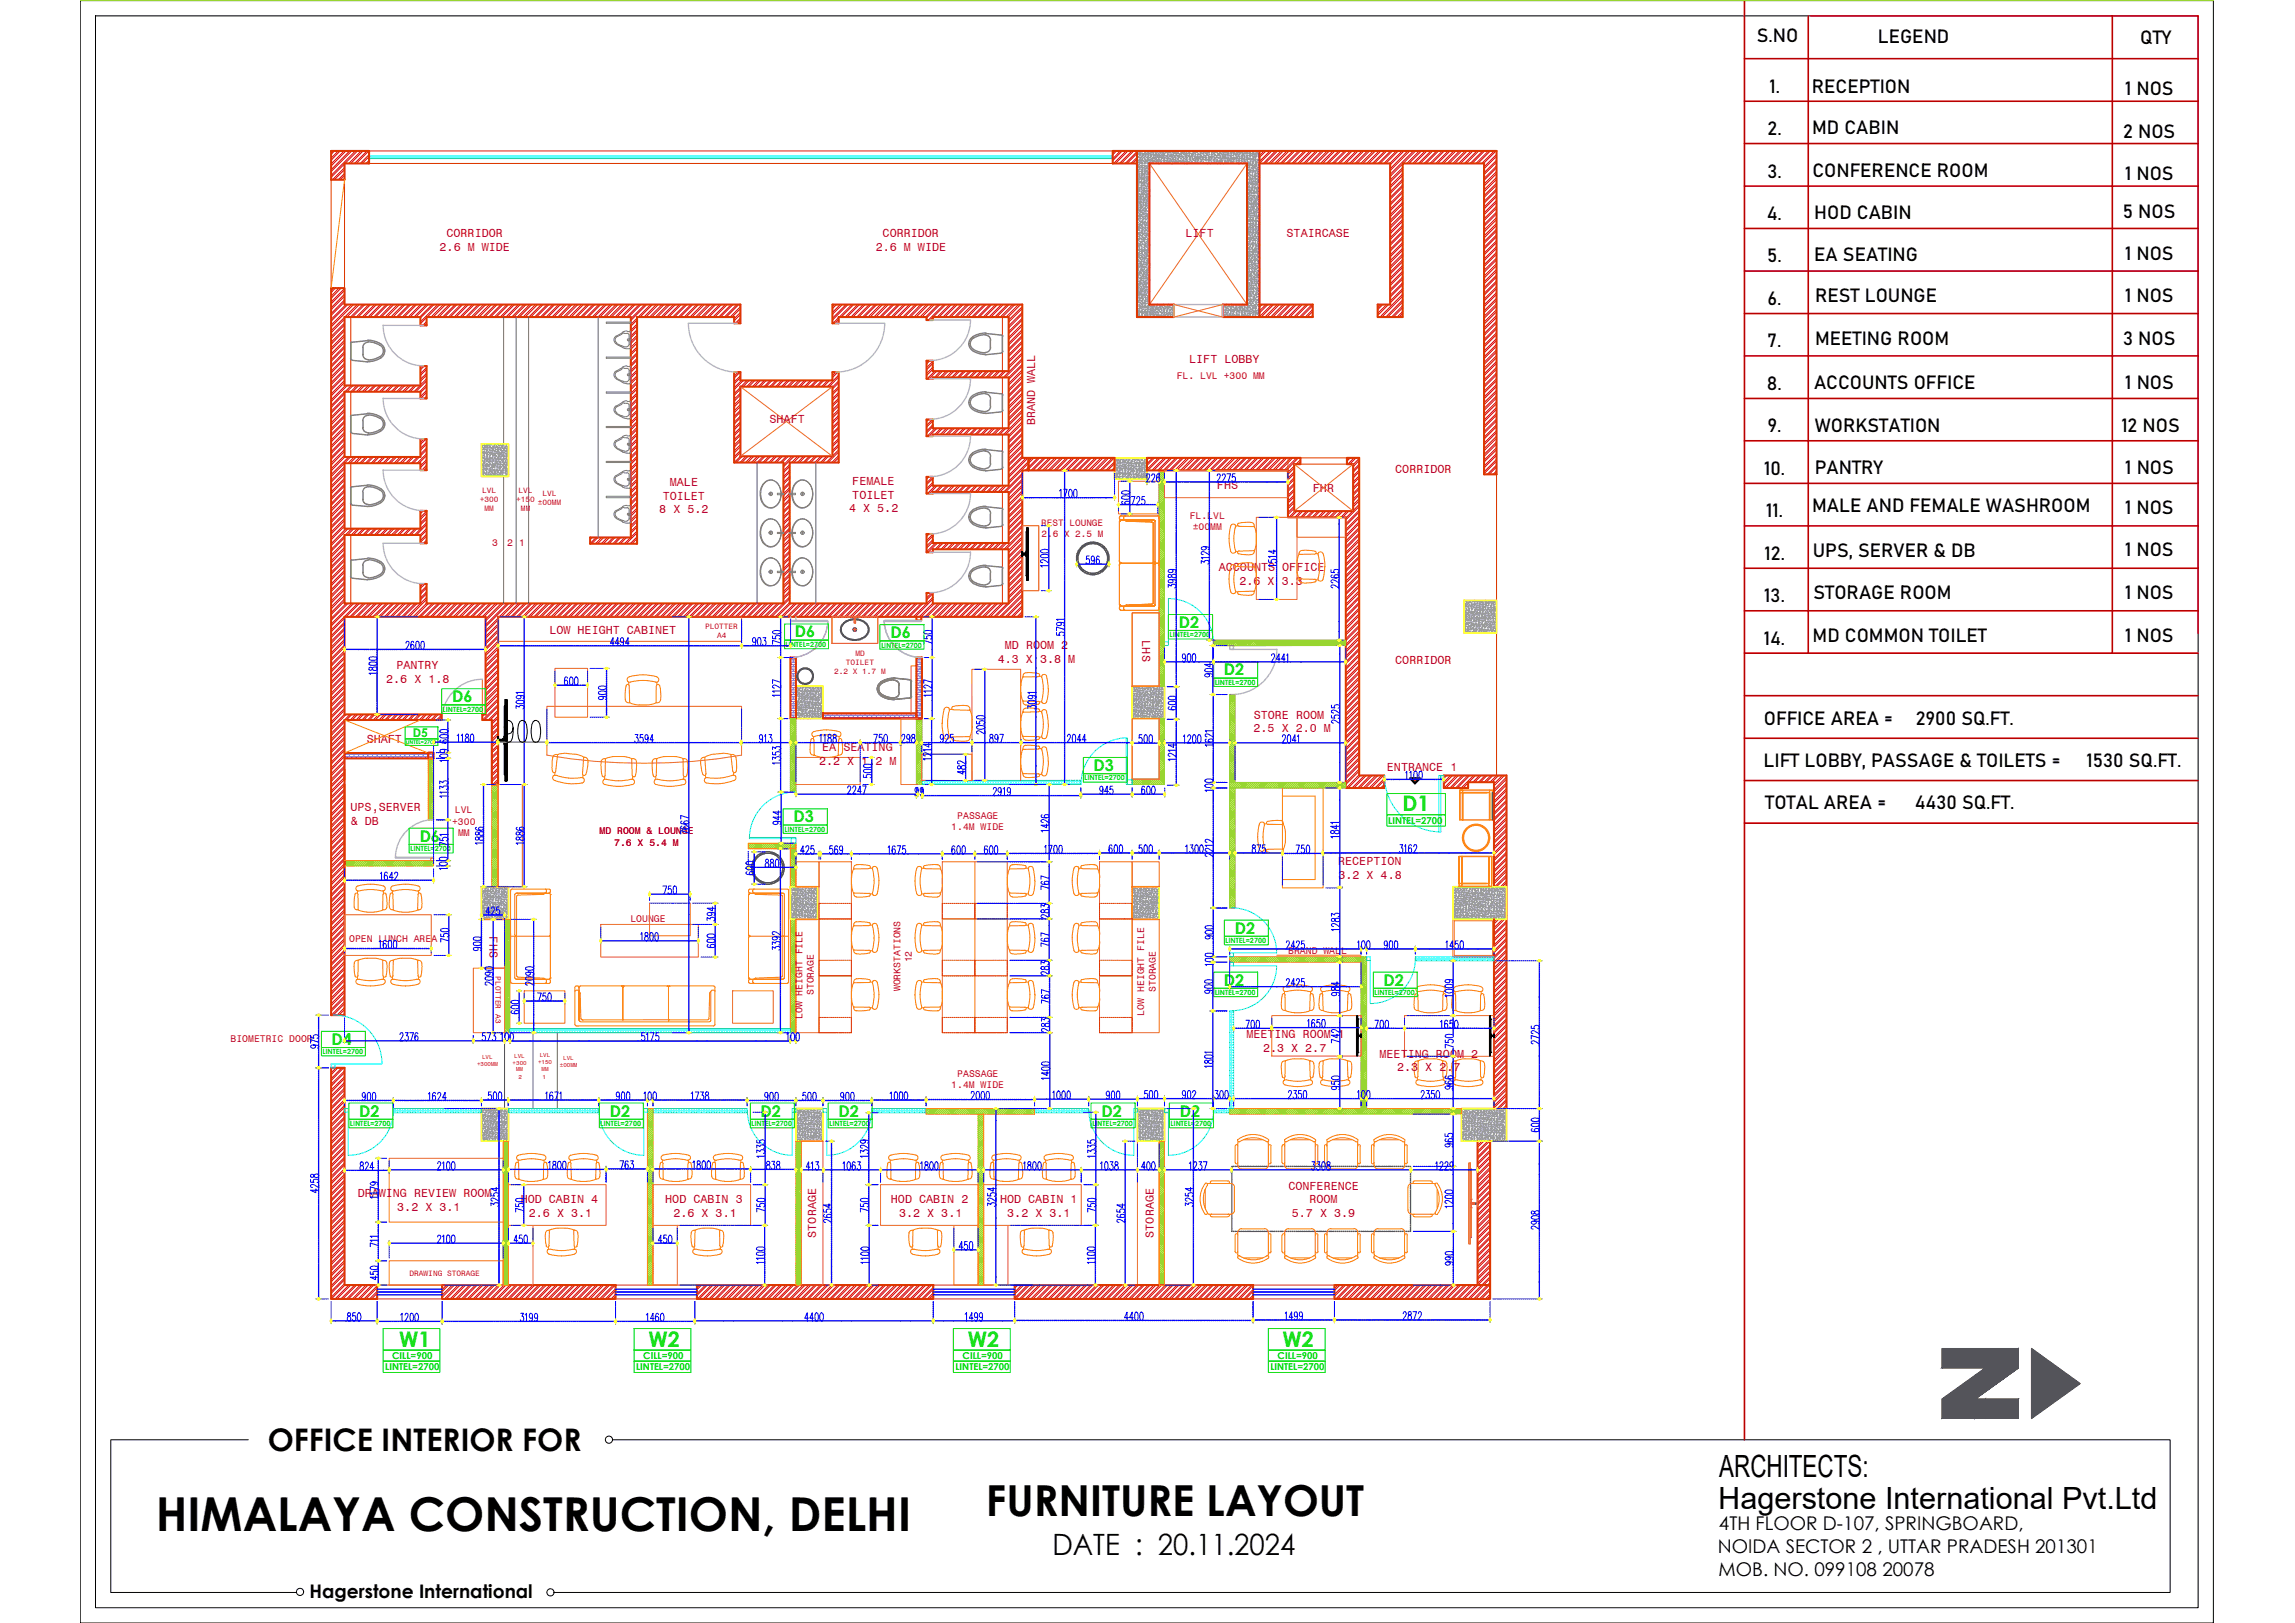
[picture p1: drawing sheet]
<svg xmlns="http://www.w3.org/2000/svg" width="420mm" height="297mm" viewBox="0 0 420 297" stroke-linecap="round" stroke-linejoin="round" font-family="sans-serif">
<defs><g id="words">
<text font-size="8.5" x="28.5" y="280.2">HIMALAYA CONSTRUCTION, DELHI</text>
<text font-size="7.8" x="180.5" y="277.4">FURNITURE LAYOUT</text>
<text font-size="5.7" x="49" y="265.6">OFFICE INTERIOR FOR</text>
<g font-size="5.6">
<text x="314.7" y="270.3">ARCHITECTS:</text>
<text x="314.6" y="276.2">Hagerstone International Pvt.Ltd</text>
</g>
<text font-size="5.4" x="192.7" y="284.6">DATE : 20.11.2024</text>
<g font-size="3.9" fill="#0d0">
<text x="256.8" y="148.5">D1</text>
<text x="73.1" y="246.5">W1</text>
<text x="118.7" y="246.5">W2</text>
<text x="177.2" y="246.5">W2</text>
<text x="234.8" y="246.5">W2</text>
</g>
<g font-size="3.5">
<text x="321.6" y="7.6">S.NO</text>
<text x="343.8" y="7.8">LEGEND</text>
<text x="391.8" y="8">QTY</text>
<text x="323.9" y="17.1">1.</text>
<text x="331.7" y="17">RECEPTION</text>
<text x="389" y="17.4">1 NOS</text>
<text x="323.6" y="24.7">2.</text>
<text x="331.8" y="24.6">MD CABIN</text>
<text x="388.7" y="25.2">2 NOS</text>
<text x="323.6" y="32.5">3.</text>
<text x="331.8" y="32.3">CONFERENCE ROOM</text>
<text x="389" y="33">1 NOS</text>
<text x="323.5" y="40.2">4.</text>
<text x="332.1" y="40.1">HOD CABIN</text>
<text x="388.6" y="39.8">5 NOS</text>
<text x="332.1" y="47.7">EA SEATING</text>
<text x="389" y="47.6">1 NOS</text>
<text x="323.5" y="48">5.</text>
<text x="323.6" y="55.8">6.</text>
<text x="332.3" y="55.4">REST LOUNGE</text>
<text x="389" y="55.4">1 NOS</text>
<text x="323.6" y="63.6">7.</text>
<text x="332.3" y="63.1">MEETING ROOM</text>
<text x="388.7" y="63.1">3 NOS</text>
<text x="323.5" y="71.4">8.</text>
<text x="332.1" y="71.2">ACCOUNTS OFFICE</text>
<text x="389.1" y="71.2">1 NOS</text>
<text x="323.6" y="79.1">9.</text>
<text x="332.2" y="79">WORKSTATION</text>
<text x="388.4" y="79">12 NOS</text>
<text x="323" y="86.9">10.</text>
<text x="332.2" y="86.7">PANTRY</text>
<text x="389.1" y="86.8">1 NOS</text>
<text x="323.3" y="94.6">11.</text>
<text x="331.8" y="93.8">MALE AND FEMALE WASHROOM</text>
<text x="389" y="94.1">1 NOS</text>
<text x="331.9" y="101.9">UPS, SERVER &amp; DB</text>
<text x="389" y="101.8">1 NOS</text>
<text x="323" y="102.4">12.</text>
<text x="323" y="110.2">13.</text>
<text x="332" y="109.7">STORAGE ROOM</text>
<text x="389" y="109.6">1 NOS</text>
<text x="322.9" y="118">14.</text>
<text x="331.9" y="117.4">MD COMMON TOILET</text>
<text x="389" y="117.4">1 NOS</text>
<text x="322.9" y="132.6">OFFICE AREA =</text>
<text x="350.7" y="132.6">2900 SQ.FT.</text>
<text x="322.9" y="140.4">LIFT LOBBY, PASSAGE &amp; TOILETS =</text>
<text x="382" y="140.4">1530 SQ.FT.</text>
<text x="323.2" y="148.2">TOTAL AREA =</text>
<text x="350.6" y="148.2">4430 SQ.FT.</text>
<text x="314.7" y="280">4TH FLOOR D-107, SPRINGBOARD,</text>
<text x="314.5" y="284.2">NOIDA SECTOR 2 , UTTAR PRADESH 201301</text>
<text x="314.6" y="288.4">MOB. NO. 099108 20078</text>
</g>
<text font-size="3.4" x="56.6" y="292.5">Hagerstone International</text>
<g font-size="3" fill="#0d0">
<text x="145.5" y="116.7">D6</text>
<text x="163" y="116.8">D6</text>
<text x="215.8" y="114.9">D2</text>
<text x="224.1" y="123.6">D2</text>
<text x="82.8" y="128.5">D6</text>
<text x="200.2" y="141.1">D3</text>
<text x="76.8" y="154">D6</text>
<text x="145.3" y="150.5">D3</text>
<text x="226.1" y="170.9">D2</text>
<text x="224.1" y="180.4">D2</text>
<text x="253.3" y="180.4">D2</text>
<text x="60.7" y="191.2">D4</text>
<text x="65.7" y="204.4">D2</text>
<text x="111.6" y="204.4">D2</text>
<text x="139.2" y="204.4">D2</text>
<text x="153.5" y="204.4">D2</text>
<text x="201.6" y="204.4">D2</text>
<text x="216" y="204.4">D2</text>
</g>
<text font-size="2.2" fill="#0d0" x="75.6" y="134.9">D5</text>
<g font-size="2.1" fill="#b8002e">
<text x="80.5" y="45.9">2.6 M WIDE</text>
<text x="81.7" y="43.4">CORRIDOR</text>
<text x="160.3" y="45.9">2.6 M WIDE</text>
<text x="161.6" y="43.4">CORRIDOR</text>
<text x="217" y="43.3">LIFT</text>
<text x="235.5" y="43.4">STAIRCASE</text>
<text x="217.7" y="66.5">LIFT LOBBY</text>
<text x="140.9" y="77.3">SHAFT</text>
<text x="189.5" y="77.8" transform="rotate(-90 189.5 77.8)">BRAND WALL</text>
<text x="122.6" y="88.9">MALE</text>
<text x="156" y="88.8">FEMALE</text>
<text x="222.8" y="89.5">FHS</text>
<text x="255.4" y="86.6">CORRIDOR</text>
<text x="120.7" y="93.9">8 X 5.2</text>
<text x="121.3" y="91.4">TOILET</text>
<text x="155.4" y="93.8">4 X 5.2</text>
<text x="156" y="91.3">TOILET</text>
<text x="240.4" y="90.1">FHR</text>
<text x="223.1" y="104.5">ACCOUNTS OFFICE</text>
<text x="226.9" y="107">2.6 X 3.3</text>
<text x="100.6" y="116">LOW HEIGHT CABINET</text>
<text x="184" y="118.9">MD ROOM 2</text>
<text x="209.1" y="117.2" transform="rotate(90 209.1 117.2)">LHS</text>
<text x="70.7" y="125">2.6 X 1.8</text>
<text x="72.6" y="122.5">PANTRY</text>
<text x="182.7" y="121.4">4.3 X 3.8 M</text>
<text x="255.4" y="121.5">CORRIDOR</text>
<text x="229.5" y="131.5">STORE ROOM</text>
<text x="67.1" y="136">SHAFT</text>
<text x="150.5" y="137.4">EA SEATING</text>
<text x="229.5" y="134">2.5 X 2.0 M</text>
<text x="149.9" y="139.9">2.2 X 1.2 M</text>
<text x="253.9" y="141">ENTRANCE 1</text>
<text x="64.2" y="148.4">UPS,SERVER</text>
<text x="64.2" y="150.9">&amp; DB</text>
<text x="245" y="158.4">RECEPTION</text>
<text x="245" y="160.9">3.2 X 4.8</text>
<text x="89.6" y="171.4" transform="rotate(90 89.6 171.4)">FHS</text>
<text x="228.2" y="190">MEETING ROOM 1</text>
<text x="231.2" y="192.5">2.3 X 2.7</text>
<text x="252.6" y="193.6">MEETING ROOM 2</text>
<text x="255.8" y="196.1">2.3 X 2.7</text>
<text x="65.5" y="219.1">DRAWING REVIEW ROOM</text>
<text x="72.7" y="221.6">3.2 X 3.1</text>
<text x="95.3" y="220.2">HOD CABIN 4</text>
<text x="121.8" y="220.2">HOD CABIN 3</text>
<text x="163.1" y="220.2">HOD CABIN 2</text>
<text x="183.1" y="220.2">HOD CABIN 1</text>
<text x="235.9" y="217.7">CONFERENCE</text>
<text x="239.7" y="220.2">ROOM</text>
<text x="96.8" y="222.7">2.6 X 3.1</text>
<text x="123.3" y="222.7">2.6 X 3.1</text>
<text x="149.4" y="226.5" transform="rotate(-90 149.4 226.5)">STORAGE</text>
<text x="164.6" y="222.7">3.2 X 3.1</text>
<text x="184.4" y="222.7">3.2 X 3.1</text>
<text x="211.2" y="226.5" transform="rotate(-90 211.2 226.5)">STORAGE</text>
<text x="236.5" y="222.7">5.7 X 3.9</text>
</g>
<g font-size="1.8" fill="#b8002e">
<text x="215.4" y="69.5">FL. LVL +300 MM</text>
<text x="217.8" y="94.9">FL.LVL</text>
<text x="90.1" y="99.9">3</text>
<text x="92.8" y="99.9">2</text>
<text x="95" y="99.9">1</text>
<text x="218.4" y="97">±00MM</text>
<text x="83.3" y="148.8">LVL</text>
<text x="175.3" y="149.8">PASSAGE</text>
<text x="82.8" y="150.9">+300</text>
<text x="83.9" y="153">MM</text>
<text x="109.8" y="152.7">MD ROOM &amp; LOUNGE</text>
<text x="112.4" y="154.8">7.6 X 5.4 M</text>
<text x="174.2" y="151.9">1.4M WIDE</text>
<text x="63.9" y="172.4">OPEN LUNCH AREA</text>
<text x="115.4" y="168.8">LOUNGE</text>
<text x="166.9" y="176.1" transform="rotate(-90 166.9 176.1)">12</text>
<text x="235.8" y="174.7">BRAND WALL</text>
<text x="149" y="182.1" transform="rotate(-90 149 182.1)">STORAGE</text>
<text x="164.8" y="181.4" transform="rotate(-90 164.8 181.4)">WORKSTATIONS</text>
<text x="209.5" y="185.9" transform="rotate(-90 209.5 185.9)">LOW HEIGHT FILE</text>
<text x="211.6" y="181.6" transform="rotate(-90 211.6 181.6)">STORAGE</text>
<text x="42.2" y="190.7">BIOMETRIC DOOR</text>
<text x="146.9" y="186.5" transform="rotate(-90 146.9 186.5)">LOW HEIGHT FILE</text>
<text x="175.3" y="197.1">PASSAGE</text>
<text x="174.2" y="199.2">1.4M WIDE</text>
</g>
<g font-size="1.7" fill="#b8002e">
<text x="190.6" y="96.3">REST LOUNGE</text>
<text x="190.7" y="98.3">2.6 X 2.5 M</text>
</g>
<g font-size="1.7" fill="#0d0">
<text x="254.2" y="150.8">LINTEL=2700</text>
<text x="70.5" y="250.8">LINTEL=2700</text>
<text x="71.8" y="248.7">CILL=900</text>
<text x="116.5" y="250.8">LINTEL=2700</text>
<text x="117.8" y="248.7">CILL=900</text>
<text x="174.9" y="250.8">LINTEL=2700</text>
<text x="176.2" y="248.7">CILL=900</text>
<text x="232.6" y="250.8">LINTEL=2700</text>
<text x="233.9" y="248.7">CILL=900</text>
</g>
<g font-size="1.4" fill="#b8002e">
<text x="87.8" y="91.9">+300</text>
<text x="88.3" y="90.3">LVL</text>
<text x="88.7" y="93.6">MM</text>
<text x="94.5" y="91.9">+150</text>
<text x="94.9" y="90.3">LVL</text>
<text x="95.4" y="93.6">MM</text>
<text x="98.5" y="92.4">±00MM</text>
<text x="99.3" y="90.8">LVL</text>
<text x="129.1" y="115.1">PLOTTER</text>
<text x="131.3" y="116.8">A4</text>
<text x="152.7" y="123.3">2.2 X 1.7 M</text>
<text x="154.9" y="121.7">TOILET</text>
<text x="156.6" y="120">MD</text>
<text x="90.7" y="178.7" transform="rotate(90 90.7 178.7)">PLOTTER A3</text>
<text x="75" y="233.5">DRAWING STORAGE</text>
</g>
<g font-size="1.3" fill="#0d0">
<text x="143.8" y="118.4">LINTEL=2700</text>
<text x="161.3" y="118.5">LINTEL=2700</text>
<text x="214.1" y="116.6">LINTEL=2700</text>
<text x="222.4" y="125.3">LINTEL=2700</text>
<text x="81" y="130.2">LINTEL=2700</text>
<text x="198.5" y="142.8">LINTEL=2700</text>
<text x="75.1" y="155.8">LINTEL=2700</text>
<text x="143.6" y="152.2">LINTEL=2700</text>
<text x="224.3" y="172.6">LINTEL=2700</text>
<text x="222.4" y="182.1">LINTEL=2700</text>
<text x="251.6" y="182.1">LINTEL=2700</text>
<text x="59" y="192.9">LINTEL=2700</text>
<text x="64.1" y="206.1">LINTEL=2700</text>
<text x="109.9" y="206.1">LINTEL=2700</text>
<text x="137.5" y="206.1">LINTEL=2700</text>
<text x="151.8" y="206.1">LINTEL=2700</text>
<text x="199.9" y="206.1">LINTEL=2700</text>
<text x="214.3" y="206.1">LINTEL=2700</text>
</g>
<g font-size="1.1" fill="#b8002e">
<text x="87.3" y="195">+300MM</text>
<text x="88.3" y="193.7">LVL</text>
<text x="93.9" y="194.8">+300</text>
<text x="94.1" y="193.6">LVL</text>
<text x="94.5" y="196.1">MM</text>
<text x="94.9" y="197.5">2</text>
<text x="98.5" y="194.8">+150</text>
<text x="98.8" y="193.5">LVL</text>
<text x="99.1" y="196">MM</text>
<text x="99.3" y="197.5">1</text>
<text x="102.5" y="195.3">±00MM</text>
<text x="103.1" y="194.1">LVL</text>
</g>
<text font-size="1" fill="#0d0" x="74.3" y="136.2">LINTEL=2700</text>
</g></defs>
<!-- layer: DOOR -->
<g fill="none" stroke="#636466" stroke-width=".25">
<path d="M198.2 99.9l-.2 .2M198.5 99.7l-.3 .2M198.5 100l-.2 .1M198.8 99.8l-.2 .1M198.8 99.5l-.2 .1M199.1 99.4l-.2 .1M199.1 99.6l-.2 .1M199.5 99.3h-.2M199.5 99.6h-.2M199.6 99.3h.3M199.6 99.5h.3M200 99.5h.2"/>
<path d="M200.2 99.2l-.2 .1M200.4 99.3h.2M200.4 99.5l.2 .1M200.7 99.3l.3 .1M200.7 99.6h.3M201.1 99.4l.2 .1M201.1 99.7l.2 .1M201.4 99.6l.2 .1M201.4 99.9l.2 .1M201.8 99.8l.1 .1M202.1 100l.1 .1M153.9 115.2v.3"/>
<path d="M153.9 115.6l.1 .2M154 114.8l-.1 .3M154 115.5l.1 .3M154 115.2v.2M154.1 114.8l-.1 .2M154.1 115.9l.1 .2M154.1 114.5l-.1 .2M154.1 115.9l.2 .2M154.2 114.5l-.1 .2M154.3 116.2l.1 .2M154.3 114.2l-.2 .2M154.3 116.2l.2 .2"/>
<path d="M154.4 114.2l-.1 .2M154.5 116.5l.2 .2M154.6 113.9l-.2 .2M154.6 116.4l.2 .2M154.7 113.9l-.1 .2M154.8 116.7l.2 .1M154.9 113.7l-.3 .2M154.9 116.7l.3 .1M155 113.7l-.2 .2M155.2 116.9l.2 .1M155.2 113.6l-.2 .1M155.2 116.8l.3 .1"/>
<path d="M155.4 113.6l-.2 .1M155.5 117l.2 .1M155.5 113.4l-.2 .1M155.6 117h.2M155.7 113.5h-.2M155.9 117.1l.2 .1M155.9 113.4h-.2M156 117h.2M156.1 113.4h-.2M156.2 113.4h.2M156.2 117.2h.3M156.3 115l-.1 .3"/>
<path d="M156.3 115.4l.2 .1M156.3 117.1h.3M156.4 113.3h-.4M156.6 114.9l-.3 .1M156.6 117.2h.2M156.6 113.4h.2M156.6 113.3h.2M156.7 115l.1 .2M156.8 115.3l-.2 .2M156.9 113.4h.3M157 113.3l.2 .1M157 117l-.3 .1"/>
<path d="M157.2 117.1h-.2M157.3 113.5l.2 .1M157.3 117h-.2M157.4 113.4l.2 .1M157.6 117l-.2 .1M157.6 113.6l.3 .1M157.7 116.8l-.3 .2M157.7 113.5l.2 .1M157.9 116.9l-.2 .1M158 113.7l.2 .2M158 116.7l-.2 .1M158 113.7l.2 .1"/>
<path d="M158.2 116.7l-.2 .1M158.3 113.9l.2 .2M158.3 116.5l-.2 .1M158.3 113.9l.2 .1M158.5 116.4l-.2 .2M158.6 114.2l.1 .2M158.6 116.2l-.2 .2M158.6 114.1l.1 .2M158.7 116.1l-.1 .3M158.8 114.5l.1 .2M158.8 115.9l-.1 .2M158.8 114.4l.2 .2"/>
<path d="M158.9 114.8l.1 .3M158.9 115.6l-.1 .2M159 115.8l-.2 .3M159 115.2v.3M159 114.8v.2M159 115.5v.2M159.1 115.1v.2M197.1 101.8v.3M197.1 102.2v.3M197.1 102.6v.3M197.2 102.9l.1 .3M197.2 101.5l-.1 .2"/>
<path d="M197.3 101.1l-.1 .3M197.3 103.3l.1 .2M197.4 101.8v.3M197.4 102.2v.3M197.4 102.6v.2M197.4 100.8v.2M197.4 102.9l.1 .3M197.4 101.5v.2M197.5 103.7l.1 .2M197.6 103.3l.1 .2M197.6 101.1l-.1 .3M197.7 104l.1 .2"/>
<path d="M197.7 100.5l-.2 .2M197.7 100.8l-.1 .2M197.7 103.6l.2 .2M197.9 100.2l-.2 .2M197.9 104.3l.2 .1M198 100.5l-.2 .2M198 103.9l.1 .2M198.2 104.5l.2 .1M198.2 104.2l.2 .2M198.2 100.2l-.2 .2M198.5 104.7l.2 .1M198.5 104.4l.2 .2"/>
<path d="M198.8 104.9l.3 .1M198.8 104.6l.3 .1M199.2 104.8h.2M199.2 105l.2 .1M199.5 105.1h.3M199.5 104.9h.3M199.9 105.2h.3M199.9 104.9h.3M200.5 105.1l-.2 .1M200.5 104.9h-.2M200.9 105.1h-.2M200.9 104.8h-.3"/>
<path d="M201.2 104.7l-.2 .1M201.3 104.9l-.3 .1M201.5 104.8l-.2 .1M201.5 104.5l-.2 .1M201.7 100.1l.2 .1M201.8 104.3l-.2 .1M201.9 104.5l-.2 .2M202 100.3l.2 .2M202.1 104l-.2 .2M202.1 104.3l-.1 .2M202.2 100.6l.2 .2M202.3 100.3l.2 .1"/>
<path d="M202.4 103.7l-.2 .2M202.4 104l-.2 .2M202.4 100.9l.2 .2M202.5 100.6l.1 .2M202.5 103.4l-.1 .2M202.6 103.7l-.1 .2M202.6 101.2l.1 .3M202.6 103v.3M202.7 100.9l.1 .2M202.7 101.6l.1 .2M202.7 102.7v.2M202.8 103.4l-.1 .2"/>
<path d="M202.8 102v.2M202.8 102.3v.3M202.9 101.2v.3M202.9 103l-.1 .3M203 101.6v.2M203 102.7l-.1 .2M203 102v.2M203 102.3v.3M145.9 123.6v.2M145.9 123.9l.1 .3M146 123.2v.2M146 124.3l.1 .2"/>
<path d="M146 123.6v.2M146 123.9l.1 .3M146.2 123.2l-.1 .2M146.2 124.3l.1 .2M146.2 122.9l-.1 .2M146.2 124.6l.2 .2M146.3 122.9l-.1 .2M146.3 124.6l.2 .2M146.5 122.6l-.2 .2M146.5 124.9l.2 .1M146.6 122.6l-.2 .2M146.6 124.9l.3 .1"/>
<path d="M146.8 122.4l-.2 .1M146.8 125.1l.2 .1M146.9 122.5h-.2M147 125l.2 .1M147.2 122.3l-.3 .1M147.2 125.2h.2M147.3 122.4h-.2M147.4 122.4h.3M147.5 122.2l-.3 .1M147.5 125.2h.2M147.6 125.1h-.3M147.6 122.3h.3"/>
<path d="M147.8 122.5h.2M148 125l-.3 .1M148 122.4l.2 .1M148.1 125l-.2 .2M148.2 122.6l.1 .2M148.3 124.8l-.3 .2M148.3 122.5l.2 .2M148.4 124.8l-.2 .2M148.4 122.8l.2 .2M148.5 124.5l-.2 .2M148.6 122.8l.1 .2M148.6 123.1l.1 .3"/>
<path d="M148.7 124.6l-.2 .1M148.7 124.2l-.1 .2M148.8 123.1v.3M148.8 123.9l-.1 .2M148.8 123.5v.2M148.8 124.2l-.1 .2M148.9 123.9l-.1 .2M148.9 123.5v.2M137.6 158.5v.2M137.6 158.9v.2M137.6 159.2l.1 .3M137.7 159.6l.1 .2"/>
<path d="M137.7 158.1v.3M137.8 157.8v.2M137.8 160l.1 .2M137.9 158.5v.2M137.9 158.9v.2M137.9 159.2v.3M138 157.4l-.1 .3M138 158.1l-.1 .3M138 159.6v.2M138.1 160l.1 .2M138.1 157.8l-.1 .2M138.2 157.1l-.2 .2"/>
<path d="M138.3 157.5l-.2 .2M138.4 156.8l-.1 .2M138.5 157.2l-.2 .1M138.7 156.6l-.2 .1M138.7 156.9l-.1 .1M139 156.4l-.2 .1M139 156.7l-.2 .1M139.3 156.4l-.2 .2M139.3 156.2l-.2 .1M139.7 156l-.3 .2M139.7 156.3l-.3 .1M140 155.9l-.2 .1"/>
<path d="M140 156.2l-.2 .1M140.2 156.2h.2M140.2 155.9h.2M140.5 155.9h.3M140.5 156.2h.3M140.9 155.9h.2M140.9 156.2h.2M141.3 156h.2M141.3 156.2l.2 .1M141.6 156.1l.3 .1M141.6 156.3l.2 .1M141.9 156.2l.3 .2"/>
<path d="M141.9 156.5l.3 .1M142.2 156.7l.3 .2M142.3 156.4l.2 .2M142.5 157l.2 .1M142.6 156.7l.1 .1M142.8 157.3l.1 .2M142.8 156.9l.2 .2M143 157.6l.1 .2M143 157.2l.2 .2M143.1 157.9l.1 .2M143.2 159.7l-.1 .2M143.3 158.2v.3"/>
<path d="M143.3 159.3l-.1 .3M143.3 157.6v.2M143.3 158.6v.3M143.3 158.9v.3M143.4 157.9l.1 .2M143.4 159.7v.2M143.5 158.2v.3M143.5 159.3v.3M143.6 158.6v.3M143.6 158.9v.3M138 160.3l.1 .2M138.2 160.6l.1 .2"/>
<path d="M138.3 160.3l.1 .2M138.4 160.9l.2 .2M138.5 160.6l.1 .2M138.7 160.9l.2 .1M138.7 161.1l.2 .2M139 161.4l.2 .1M139 161.1l.2 .1M139.4 161.6l.2 .1M139.4 161.3l.2 .1M139.7 161.7h.2M139.7 161.4l.2 .1M140 161.8h.3"/>
<path d="M140 161.5l.3 .1M140.4 161.8h.3M140.4 161.6h.3M141.1 161.8h-.3M141.1 161.5l-.3 .1M141.4 161.7l-.2 .1M141.4 161.4l-.2 .1M141.7 161.3l-.2 .1M141.8 161.6l-.3 .1M142.1 161.4l-.2 .1M142.1 161.1l-.2 .2M142.4 160.9l-.2 .2"/>
<path d="M142.4 161.2l-.2 .2M142.6 160.6l-.1 .3M142.7 161l-.2 .1M142.9 160.3l-.2 .3M142.9 160.7l-.1 .2M143 160l-.1 .3M143.1 160.4l-.1 .2M143.3 160l-.1 .3M269.3 214h.1M269.4 226.4l-.1 .1M270.2 220.2h.1zM270.3 220.1l-.2 .1 .2 .2"/>
</g>
<!-- layer: GYPSUM HATCH -->
<g fill="none" stroke="#a5dd00" stroke-width=".18">
<path d="M14.7 .1h390.5M212.2 99.7l1 1M212.2 99.3l1 1M212.2 98.9l1 1M212.2 98.5l1 1M212.2 98.1l1 1M212.2 97.7l1 1M212.2 97.4l1 .9M212.2 97l1 .9M212.2 96.6l1 1M212.2 96.2l1 1M212.2 95.8l1 1"/>
<path d="M212.2 95.4l1 1M212.2 95l1 1M212.2 94.6l1 1M212.2 94.3l1 .9M212.2 93.9l1 1M212.2 93.5l1 1M212.2 93.1l1 1M212.2 92.7l1 1M212.2 92.3l1 1M212.2 91.9l1 1M212.2 91.6l1 .9M212.2 91.2l1 .9"/>
<path d="M212.2 90.8l1 1M212.2 90.4l1 1M212.2 90l1 1M212.2 89.6l1 1M212.2 89.2l1 1M212.2 88.8l1 1M212.2 88.5l1 .9M212.2 88.1l1 1M212.2 87.7l1 1M212.2 87.3l1 1M212.2 86.9l1 1M212.2 86.6l1 .9"/>
<path d="M212.2 86.1l1 1.1M212.4 86.1l-.2 .2M212.6 86.1l.6 .7M212.9 86.1l-.7 .6M212.9 86.1l.3 .2M213.2 90l-1 1M213.2 90.4l-1 .9M213.2 90.7l-1 1M213.2 93.1l-1 1M213.2 93.5l-1 .9M213.2 86.1l-1 1M213.2 86.5l-1 1"/>
<path d="M213.2 86.9l-1 1M213.2 87.3l-1 1M213.2 87.7l-1 .9M213.2 88l-1 1M213.2 88.4l-1 1M213.2 88.8l-1 1M213.2 89.2l-1 1M213.2 89.6l-1 1M213.2 91.1l-1 1M213.2 91.5l-1 1M213.2 91.9l-1 1M213.2 92.3l-1 1"/>
<path d="M213.2 92.7l-1 1M213.2 93.8l-1 1M213.2 94.2l-1 1M213.2 94.6l-1 1M213.2 95l-1 1M213.2 95.4l-1 1M213.2 95.7l-1 1.1M213.2 96.2l-1 .9M213.2 96.5l-1 1M213.2 96.9l-1 1M213.2 97.3l-1 1M213.2 97.7l-1 1"/>
<path d="M213.2 98.1l-1 .9M213.2 98.5l-1 .9M213.2 98.8l-1 1.1M213.2 99.2l-1 1M213.2 99.6l-1 1M212.2 119.7l1 1M212.2 119.4l1 .9M212.2 119l1 1M212.2 118.6l1 1M212.2 118.2l1 1M212.2 117.8l1 1M212.2 117.4l1 1"/>
<path d="M212.2 117l1 1M212.2 116.7l1 .9M212.2 116.3l1 .9M212.2 115.9l1 1M212.2 115.5l1 1M212.2 115.1l1 1M212.2 114.7l1 1M212.2 114.3l1 1M212.2 113.9l1 1M212.2 113.6l1 .9M212.2 113.2l1 1M212.2 112.8l1 1"/>
<path d="M212.2 112.4l1 1M212.2 112l1 1M212.2 111.6l1 1M212.2 111.2l1 1M212.2 110.9l1 .9M212.2 108.9l1 1M212.2 110.5l1 .9M212.2 108.5l1 1M212.2 110.1l1 1M212.2 109.7l1 1M212.2 109.3l1 1M212.2 108.1l1 1"/>
<path d="M212.2 107.8l1 .9M212.2 107.4l1 1M212.2 107l1 1M212.2 106.6l1 1M212.2 106.2l1 1M212.2 105.8l1 1M212.2 105.4l1 1.1M212.2 105.1l1 .9M212.2 104.7l1 .9M212.2 104.3l1 1M212.2 103.9l1 1M212.2 103.5l1 1"/>
<path d="M212.2 103.2l1 .9M212.2 102.8l1 .9M212.2 102.3l1 1.1M212.2 102l1 1M212.2 101.6l1 1M212.2 101.2l1 1M212.2 100.8l1 1M212.2 100.4l1 1M212.2 100.1l1 .9M213.2 100l-1 1M213.2 100.4l-1 1M213.2 100.8l-1 1"/>
<path d="M213.2 102.7l-1 1M213.2 103.1l-1 1M213.2 107.3l-1 1M213.2 109.3l-1 1M213.2 109.7l-1 .9M213.2 110.1l-1 .9M213.2 110.4l-1 1M213.2 112.8l-1 .9M213.2 113.1l-1 1M213.2 117l-1 1M213.2 119.3l-1 1M213.2 119.7l-1 1"/>
<path d="M213.2 101.2l-1 .9M213.2 101.5l-1 1M213.2 101.9l-1 1M213.2 102.3l-1 1M213.2 103.5l-1 1M213.2 103.9l-1 .9M213.2 104.3l-1 .9M213.2 104.6l-1 1M213.2 105l-1 1M213.2 105.4l-1 1M213.2 105.8l-1 1M213.2 106.2l-1 1"/>
<path d="M213.2 106.6l-1 1M213.2 107l-1 .9M213.2 107.7l-1 1M213.2 108.1l-1 1M213.2 108.5l-1 1M213.2 108.9l-1 1M213.2 110.8l-1 1M213.2 111.2l-1 1M213.2 111.6l-1 1M213.2 112l-1 1M213.2 112.4l-1 1M213.2 113.5l-1 1"/>
<path d="M213.2 113.9l-1 1M213.2 114.3l-1 1M213.2 114.7l-1 .9M213.2 115l-1 1.1M213.2 115.4l-1 1M213.2 115.9l-1 .9M213.2 116.2l-1 1M213.2 116.6l-1 1M213.2 117.4l-1 .9M213.2 117.8l-1 .9M213.2 118.1l-1 1.1M213.2 118.5l-1 1"/>
<path d="M213.2 118.9l-1 1M222.1 118.1l.1 .1M222.1 117.7l.5 .5M222.1 117.3l.9 .9M222.3 117.2l-.2 .1M222.4 117.2l1 1M222.7 117.2l-.6 .5M222.8 117.2l1 1M223.1 117.2l-1 .9M223.2 117.2l1 1M223.4 117.2l-.9 1M223.6 117.2l.9 1"/>
<path d="M223.9 117.2l-1.1 1M223.9 117.2l1 1M224.2 117.2l-1 1M224.3 117.2l1 1M224.6 117.2l-1 1M224.7 117.2l1 1M225 117.2l-1 1M225.1 117.2l1 1M225.4 117.2l-1 1M225.5 117.2l1 1M225.8 117.2l-1 1M225.9 117.2l1 1"/>
<path d="M226.1 117.2l-.9 1M226.3 117.2l.9 1M226.5 117.2l-.9 1M226.7 117.2l.9 1M226.9 117.2l-1 1M227 117.2l1 1M227.3 117.2l-1 1M227.4 117.2l1 1M227.7 117.2l-1 1M227.8 117.2l1 1M228.1 117.2l-1 1M228.2 117.2l1 1"/>
<path d="M228.5 117.2l-1 1M228.6 117.2l1 1M228.9 117.2l-1 1M228.9 117.2l1.1 1M229.2 117.2l-.9 1M229.4 117.2l.9 1M229.6 117.2l-1 1M229.7 117.2l1 1M230 117.2l-1 1M230.1 117.2l1 1M230.4 117.2l-1 1M230.5 117.2l1 1"/>
<path d="M230.8 117.2l-1 1M230.9 117.2l1 .9M231.2 117.2l-1 1M231.3 117.2l1 .9M231.6 117.2l-1 1M231.6 117.2l1.1 .9M231.9 117.2l-.9 1M232 117.2l1 .9M232.3 117.2l-.9 1M232.5 117.2l.9 .9M232.7 117.2l-1 1M232.8 117.2l1 .9"/>
<path d="M233.1 117.2l-1 .9M233.2 117.2l1 .9M233.5 117.2l-1 .9M233.6 117.2l1 .9M233.9 117.2l-1 .9M234 117.2l.9 .9M234.3 117.2l-1 .9M234.4 117.2l1 .9M234.7 117.2l-1 .9M234.7 117.2l1.1 .9M235 117.2l-.9 .9M235.1 117.2l1 .9"/>
<path d="M235.4 117.2l-1 .9M235.5 117.2l1 .9M235.8 117.2l-1 .9M235.9 117.2l1 .9M236.2 117.2l-1 .9M236.3 117.2l1 .9M236.6 117.2l-1 .9M236.7 117.2l1 .9M237 117.2l-1 .9M237.1 117.2l.9 .9M237.4 117.2l-1.1 .9M237.4 117.2l1 .9"/>
<path d="M237.7 117.2l-.9 .9M237.8 117.2l1 .9M238.1 117.2l-.9 .9M238.2 117.2l1 .9M238.5 117.2l-1 .9M238.6 117.2l1 .9M238.9 117.2l-1 .9M239 117.2l1 .9M239.3 117.2l-1 .9M239.4 117.2l1 .9M239.7 117.2l-1 .9M239.8 117.2l.9 .9"/>
<path d="M240.1 117.2l-1 .9M240.2 117.2l.9 .9M240.5 117.2l-1.1 .9M240.5 117.2l1 .9M240.8 117.2l-.9 .9M240.9 117.2l1 .9M241.2 117.2l-1 .9M241.3 117.2l1 .9M241.6 117.2l-1 .9M241.7 117.2l1 .9M242 117.2l-1 .9M242.1 117.2l1 .9"/>
<path d="M242.4 117.2l-1 .9M242.4 117.2l1.1 .9M242.8 117.2l-1 .9M242.9 117.2l.9 .9M243.2 117.2l-1.1 .9M243.2 117.2l1 .9M243.5 117.2l-1 .9M243.6 117.2l1 .9M243.9 117.2l-.9 .9M244 117.2l1 .9M244.3 117.2l-1 .9M244.4 117.2l1 .9"/>
<path d="M244.7 117.2l-1 .9M244.8 117.2l1 .9M245.1 117.2l-1 .9M245.2 117.2l1 .9M245.5 117.2l-1 .9M245.5 117.2l.9 .8M245.9 117.2l-1 .9M246 117.2l.4 .4M246.3 117.2l-1.1 .9M246.3 117.2h.1M246.4 117.4l-.8 .7M246.4 117.8l-.4 .3"/>
<path d="M78.4 139.9l1 1M78.4 139.6l1 .9M78.4 139.1l1 1.1M78.4 138.8l1 1M78.7 138.8l-.3 .3M78.8 138.8l.6 .6M79.1 138.8l-.7 .7M79.2 138.8l.2 .2M79.4 138.9l-1 1M79.4 139.3l-1 .9M79.4 139.6l-1 1.1M144.7 133.7l1 1-1 1"/>
<path d="M144.7 134.1l1 1-1 1M144.7 134.4l1 1.1-1 1M144.7 134.8l1 1-1 1M144.7 136.8l1 1-1 1M144.7 137.1l1 1.1-1 1M144.7 137.5l1 1-1 1.1M144.7 137.9l1 1-1 1M144.7 139.9l1 .9M144.7 139.5l1 .9M144.7 139.1l1 1M144.7 138.7l1 1M144.7 138.3l1 1"/>
<path d="M144.7 136.4l1 1M144.7 136l1 1M144.7 135.6l1 1M144.7 135.2l1 1M144.7 133.3l1 1M144.7 132.9l1 1M144.7 132.5l1 1M144.7 132.1l1 1M144.7 131.7l1 1M144.9 131.5l.8 .9-1 1M145 131.5l-.3 .4M145.3 131.5l.4 .5-1 1"/>
<path d="M145.4 131.5l-.7 .7M145.7 131.5l-1 1.1M145.7 134.3l-1 1M145.7 132.8l-1 1M145.7 133.2l-1 .9M145.7 133.5l-1 1M145.7 133.9l-1 1M145.7 136.3l-1 .9M145.7 136.6l-1 1M145.7 137l-1 1M145.7 137.4l-1 1M145.7 139.3l-1 1"/>
<path d="M145.7 139.7l-1 1M167.8 139.7l1 1M167.8 139.3l1 1.1M167.8 139l1 1M167.8 138.6l1 1M167.8 138.2l1 1M167.8 137.8l1 1M167.8 137.4l1 1M167.8 137.1l1 .9M167.8 136.7l1 1M167.8 136.3l1 1M167.8 135.9l1 1"/>
<path d="M167.8 135.5l1 1M167.8 135.1l1 1M167.8 134.7l1 1M167.8 134.4l1 .9M167.8 134l1 .9M167.8 133.6l1 1M167.8 133.2l1 1M167.8 132.8l1 1M167.8 132.4l1 1M167.8 132l1 1M167.8 131.6l1 1M167.8 131.5v.1"/>
<path d="M168.1 131.5l.7 .7M168.2 131.5l-.4 .4M168.4 131.5l.4 .4M168.6 131.5l-.8 .8M168.8 132.9l-1 1M168.8 133.3l-1 1M168.8 134l-1 1M168.8 136.3l-1 1.1M168.8 133.6l-1 1M168.8 136.7l-1 1M168.8 131.7l-1 1M168.8 132.1l-1 1"/>
<path d="M168.8 132.5l-1 1M168.8 134.4l-1 1M168.8 134.8l-1 1M168.8 135.2l-1 1M168.8 135.6l-1 1M168.8 136l-1 .9M168.8 137.1l-1 1M168.8 137.5l-1 1M168.8 137.9l-1 1M168.8 138.3l-1 1M168.8 138.7l-1 .9M168.8 139.1l-1 .9"/>
<path d="M168.8 139.4l-1 1M168.8 139.8l-1 1M212.2 139.8l1 1M212.2 139.4l1 1M212.2 139.1l1 .9M212.2 138.6l1 1M212.2 138.2l1 1.1M212.2 137.9l1 1M212.2 137.5l1 1M212.2 137.1l1 1M212.2 136.7l1 1M212.2 136.3l1 1"/>
<path d="M212.2 136l1 .9M212.2 135.5l1 1.1M212.2 135.2l1 1M212.2 134.8l1 1M212.2 134.4l1 1M212.2 134l1 1M212.2 133.6l1 1M212.2 133.3l1 .9M212.2 132.9l1 .9M212.2 132.5l1 1M212.2 132.1l1 1M212.2 131.7l1 1"/>
<path d="M212.2 125.5l.1 .1M212.2 125.1l.4 .5M212.2 124.7l.9 .9M212.2 124.4l1 .9M212.2 124l1 1M212.2 123.6l1 1M212.2 123.2l1 1M212.2 122.8l1 1M212.2 122.5l1 .9M212.2 122l1 1M212.2 121.7l1 1M212.2 121.3l1 .9"/>
<path d="M212.2 120.9l1 1M212.2 120.5l1 1M212.2 120.1l1 1M212.4 131.5l.8 .8M212.6 131.5l-.4 .4M212.8 131.5l.4 .4M212.9 131.5l-.7 .8M213.2 120.1l-1 1M213.2 120.8l-1 1M213.2 121.2l-1 1M213.2 120.5l-1 .9M213.2 121.6l-1 1"/>
<path d="M213.2 122l-1 1M213.2 122.4l-1 1M213.2 122.8l-1 1M213.2 123.2l-1 .9M213.2 123.6l-1 .9M213.2 123.9l-1 1M213.2 124.3l-1 1M213.2 124.7l-.9 .9M213.2 125.1l-.5 .5M213.2 125.5l-.1 .1M213.2 131.6l-1 1.1M213.2 132.1l-1 .9"/>
<path d="M213.2 132.4l-1 1M213.2 132.8l-1 1M213.2 133.2l-1 1M213.2 133.6l-1 1M213.2 134l-1 1M213.2 134.4l-1 1M213.2 134.7l-1 1M213.2 135.2l-1 .9M213.2 135.5l-1 1M213.2 135.9l-1 1M213.2 136.3l-1 1M213.2 137.1l-1 1"/>
<path d="M213.2 136.7l-1 1M213.2 137.4l-1 1.1M213.2 137.8l-1 1M213.2 138.2l-1 1M213.2 138.6l-1 1M213.2 139l-1 1M213.2 139.4l-1 1M213.2 139.8l-1 .9M225.1 140l1 1M225.1 139.6l1 1M225.1 139.2l1 1M225.1 138.8l1 1"/>
<path d="M225.1 138.4l1 1M225.1 138l1 1M225.1 137.7l1 .9M225.1 137.3l1 .9M225.1 136.9l1 1M225.1 136.5l1 1M225.1 136.1l1 1M225.1 135.7l1 1M225.1 135.3l1 1M225.1 134.9l1 1.1M225.1 134.6l1 .9M225.1 134.2l1 1"/>
<path d="M225.1 133.8l1 1M225.1 133.4l1 1M225.1 133l1 1M225.1 132.6l1 1M225.1 132.2l1 1.1M225.1 131.9l1 1M225.1 131.5l1 .9M225.1 131.1l1 1M225.1 130.7l1 1M225.1 130.3l1 1M225.1 129.9l1 1M225.1 129.5l1 1"/>
<path d="M225.1 129.1l1 1.1M225.1 128.8l1 1M225.1 128.4l1 1M225.1 128l1 1M225.1 127.6l1 1M225.1 127.2l1 1M225.4 127.2l.7 .6M225.5 127.2l-.4 .3M225.8 127.2l.3 .3M225.8 127.2l-.7 .7M226.1 127.2l-1 1.1M226.1 127.6l-1 1"/>
<path d="M226.1 128l-1 1M226.1 128.4l-1 1M226.1 128.8l-1 1M226.1 129.2l-1 1M226.1 129.6l-1 .9M226.1 129.9l-1 1.1M226.1 130.3l-1 1M226.1 130.7l-1 1M226.1 131.1l-1 1M226.1 131.5l-1 1M226.1 131.9l-1 1M226.1 132.3l-1 1"/>
<path d="M226.1 132.7l-1 .9M226.1 133l-1 1M226.1 133.4l-1 1M226.1 133.8l-1 1M226.1 134.2l-1 1M226.1 134.6l-1 1M226.1 135l-1 1M226.1 135.4l-1 .9M226.1 135.7l-1 1M226.1 136.1l-1 1M226.1 136.5l-1 1M226.1 136.9l-1 1"/>
<path d="M226.1 137.3l-1 1M226.1 137.7l-1 1M226.1 138.1l-1 1M226.1 138.5l-1 .9M226.1 138.8l-1 1M226.1 139.2l-1 1M226.1 139.6l-1 1M226.1 140l-1 1M63.1 158.2l.3 .3M63.1 157.8l.7 .7M63.2 157.5l.9 1M63.5 157.5l-.4 .4"/>
<path d="M63.5 157.5l1 1M63.8 157.5l-.7 .8M63.9 157.5l1 1M64.2 157.5l-1 1M64.3 157.5l1 1M64.6 157.5l-1 1M64.7 157.5l1 1M65 157.5l-1 1M65.1 157.5l1 1M65.4 157.5l-1 1M65.5 157.5l1 1M65.7 157.5l-.9 1"/>
<path d="M65.9 157.5l.9 1M66.2 157.5l-1 1M66.3 157.5l.9 1M66.5 157.5l-1 1M66.6 157.5l1 1M66.9 157.5l-1 1M67 157.5l1 1M67.3 157.5l-1 1M67.4 157.5l1 1M67.7 157.5l-1 1M67.8 157.5l1 1M68.1 157.5l-1 1"/>
<path d="M68.2 157.5l1 1M68.5 157.5l-1 1M68.6 157.5l1 1M68.8 157.5l-.9 1M69 157.5l.9 1M69.3 157.5l-1.1 1M69.3 157.5l1 1M69.6 157.5l-1 1M69.7 157.5l1 1M70 157.5l-1 1M70.1 157.5l1 1M70.4 157.5l-1 1"/>
<path d="M70.5 157.5l1 1M70.8 157.5l-1 1M70.9 157.5l1 1M71.2 157.5l-1 1M71.2 157.5l1.1 1M71.5 157.5l-.9 1M71.7 157.5l.9 1M71.9 157.5l-.9 1M72.1 157.5l.9 1M72.3 157.5l-1 1M72.4 157.5l1 1M72.7 157.5l-1 1"/>
<path d="M72.8 157.5l1 1M73.1 157.5l-1 1M73.2 157.5l1 1M73.5 157.5l-1 1M73.6 157.5l1 1M73.9 157.5l-1 1M74 157.5l1 1M74.3 157.5l-1 1M74.3 157.5l1.1 1M74.6 157.5l-.9 1M74.7 157.5l1 1M75 157.5l-1 1"/>
<path d="M75.1 157.5l1 1M75.4 157.5l-1 1M75.5 157.5l1 1M75.8 157.5l-1 1M75.9 157.5l1 1M76.2 157.5l-1 1M76.3 157.5l1 1M76.6 157.5l-1 1M76.7 157.5l1 1M77 157.5l-1.1 1M77 157.5l1.1 1M77.3 157.5l-.9 1"/>
<path d="M77.4 157.5l1 1M77.7 157.5l-.9 1M77.8 157.5l1 1M78.1 157.5l-1 1M78.2 157.5l1 1M78.4 150l.1 .1M78.4 149.6l.5 .5M78.4 149.2l.8 .9M78.4 148.8l1 1M78.4 148.4l1 1M78.4 148l1 1M78.4 147.6l1 1"/>
<path d="M78.4 147.3l1 .9M78.4 146.9l1 1M78.4 146.5l1 1M78.4 146.1l1 1M78.4 145.7l1 1M78.4 145.3l1 1M78.4 144.9l1 1.1M78.4 144.6l1 1M78.4 144.2l1 .9M78.4 143.8l1 1M78.4 143.4l1 1M78.4 143l1 1"/>
<path d="M78.4 142.6l1 1M78.4 141.8l1 1.1M78.4 141.5l1 1M78.4 141.1l1 1M78.4 140.7l1 1M78.4 140.3l1 1M78.5 157.5l-1 1M78.6 157.5l.8 .8M78.9 157.5l-1 1M79 157.5l.4 .4M79.3 157.5l-1 1M79.4 140l-1 1"/>
<path d="M79.4 140.4l-1 1M79.4 140.8l-1 1M79.4 141.2l-1 1 1 1M79.4 141.6l-1 1M79.4 142l-1 .9M79.4 142.4l-1 .9M79.4 142.7l-1 1M79.4 143.1l-1 1M79.4 143.5l-1 1M79.4 143.9l-1 1M79.4 144.3l-1 1M79.4 144.7l-1 1"/>
<path d="M79.4 145.1l-1 .9M79.4 145.4l-1 1M79.4 145.8l-1 1M79.4 146.2l-1 1M79.4 146.6l-1 1M79.4 147l-1 1M79.4 147.3l-1 1.1M79.4 147.8l-1 .9M79.4 148.2l-1 .9M79.4 148.5l-1 1M79.4 148.9l-1 1M79.4 149.3l-.8 .8"/>
<path d="M79.4 149.7l-.4 .4M79.4 157.8l-.7 .7M79.4 158.2l-.4 .3M90 144l.5-.4 .7 .6M90 159.7l1.2 1.1M90 159.3l1.2 1.1M90 158.9l1.2 1.1M90 158.5l1.2 1.2M90 158.1l1.2 1.2M90 157.8l1.2 1.1M90 157.4l1.2 1.1M90 157l1.2 1.1"/>
<path d="M90 156.6l1.2 1.1M90 156.2l1.2 1.1M90 155.8l1.2 1.2M90 155.4l1.2 1.2M90 155.1l1.2 1.1M90 154.7l1.2 1.1M90 154.3l1.2 1.1M90 153.9l1.2 1.1M90 153.5l1.2 1.1M90 153.1l1.2 1.1M90 152.7l1.2 1.2M90 152.3l1.2 1.2"/>
<path d="M90 152l1.2 1.1M90 151.6l1.2 1.1M90 151.2l1.2 1.1M90 150.8l1.2 1.1M90 150.4l1.2 1.1M90 150l1.2 1.2M90 149.6l1.2 1.2M90 149.3l1.2 1.1M90 148.9l1.2 1.1M90 148.5l1.2 1.1M90 148.1l1.2 1.2M90 147.7l1.2 1.1"/>
<path d="M90 147.3l1.2 1.1M90 146.9l1.2 1.2M90 146.5l1.2 1.2M90 146.2l1.2 1.1M90 145.8l1.2 1.1M90 145.4l1.2 1.1M90 145l1.2 1.2M90 144.6l1.2 1.2M90 144.2l1.2 1.2M90 143.8l1.2 1.2M90.1 143.6l-.1 .1M90.2 143.6l1 1"/>
<path d="M90.9 143.6l-.9 .8M90.9 143.6l.3 .2M91.2 143.7l-1.2 1.1M91.2 144l-1.2 1.2M91.2 144.5l-1.2 1.1M91.2 144.9l-1.2 1.1M91.2 145.2l-1.2 1.2M91.2 145.6l-1.2 1.2M91.2 146l-1.2 1.1M91.2 146.4l-1.2 1.1M91.2 146.8l-1.2 1.1M91.2 147.1l-1.2 1.2"/>
<path d="M91.2 147.6l-1.2 1.1M91.2 147.9l-1.2 1.2M91.2 148.3l-1.2 1.2M91.2 148.7l-1.2 1.1M91.2 149.1l-1.2 1.1M91.2 149.5l-1.2 1.1M91.2 149.8l-1.2 1.2M91.2 150.2l-1.2 1.2M91.2 150.6l-1.2 1.2M91.2 151l-1.2 1.2M91.2 151.4l-1.2 1.2M91.2 151.8l-1.2 1.1"/>
<path d="M91.2 152.2l-1.2 1.1M91.2 152.6l-1.2 1.1M91.2 152.9l-1.2 1.2M91.2 153.3l-1.2 1.2M91.2 153.7l-1.2 1.1M91.2 154.1l-1.2 1.1M91.2 154.5l-1.2 1.1M91.2 154.9l-1.2 1.1M91.2 155.3l-1.2 1.1M91.2 155.6l-1.2 1.2M91.2 156l-1.2 1.2M91.2 156.4l-1.2 1.2"/>
<path d="M91.2 156.8l-1.2 1.1M91.2 157.2l-1.2 1.1M91.2 157.6l-1.2 1.1M91.2 158l-1.2 1.1M91.2 158.4l-1.2 1.1M91.2 158.7l-1.2 1.2M91.2 159.1l-1.2 1.2M91.2 159.5l-1.2 1.1M91.2 159.9l-1.2 1.1M137.2 154.3l1 1M137.2 154.3l-.2 .3M137.6 154.3l1 1"/>
<path d="M137.7 154.3l-.7 .7M138 154.3l.9 1M138 154.3l-1 1M138.3 154.3l1.1 1 .9-1M138.4 154.3l-1 1-.4-.4M138.7 154.3l1 1 1-1 .9 1M138.8 154.3l-1 1-.8-.8M139.1 154.3l1 1 1-1M139.2 154.3l-1 1M139.5 154.3l1 1 1-1M139.6 154.3l-1 1M139.9 154.3l1 1 1-1"/>
<path d="M140 154.3l-1 1M140.3 154.3l1 1 1-1M141.1 154.3l.9 1M141.4 154.3l1.1 1 .9-1M141.8 154.3l1 1 1-1M142.2 154.3l1 1 1-1M142.6 154.3l1 1 1-1M142.7 154.3l-1 1M143 154.3l1 1 1-1M143 154.3l-.9 1M143.4 154.3l1 1 1-1M143.8 154.3l1.9 2-1 1"/>
<path d="M144.1 154.3l1.6 1.6M144.5 154.3l1.2 1.2M144.7 156.4l1 1.1-1 1M144.7 156.8l1 1-1 1.1M144.7 157.2l1 1-1 1M144.7 159.5l1 1.1-1 1M144.7 159.9l1 1-1 1.1M144.7 159.2l1 .9M144.7 158.8l1 1M144.7 158.4l1 1M144.7 158l1 1M144.7 157.6l1 1"/>
<path d="M144.7 156.1l1 .9M144.7 155.7l1 1M144.7 140.2l1 1.1-1 1M144.7 140.6l1 1-1 1M144.7 141l1 1-1 1M144.7 141.8l1 1-1 1M144.7 143.3l1 1-.6 .7M144.7 143.7l1 1-.2 .3M144.7 144.9l.1 .1M144.7 144.5l.5 .5M144.7 144.1l.9 .9M144.7 142.9l1 1"/>
<path d="M144.7 142.6l1 .9M144.7 142.2l1 1M144.7 141.4l1 1M144.9 154.3l.8 .8-1 1.1M145.3 154.3l.4 .5-1 1M145.7 154.3l-1 1.1M145.7 155.6l-1 .9M145.7 155.9l-1 1M145.7 156.7l-1 1M145.7 157.1l-1 1M145.7 158.7l-1 .9M145.7 159l-1 1"/>
<path d="M145.7 159.4l-1 1M145.7 159.8l-1 1M145.7 140.1l-1 1M145.7 140.5l-1 1M145.7 140.9l-1 1M145.7 142.4l-1 1M145.7 143.2l-1 1M145.7 143.6l-1 1M145.7 144l-1 1M167.8 143.2l.3 .4M167.8 142.8l.7 .8M167.8 142.4l.9 1.1"/>
<path d="M167.8 142.1l.9 1M167.8 141.7l.9 .9M167.8 141.3l1 1M167.8 140.9l1 1M167.8 140.5l1 1M167.8 140.2l1 .9M168.7 142.9l-.6 .7M168.7 143.3l-.2 .3M168.8 140.6l-1 1M168.8 140.2l-1 1M168.8 141l-1 1M168.8 141.4l-1 1"/>
<path d="M168.8 141.8l-1 .9M168.8 142.1l-1 1M168.8 142.5l-1 1M207.3 142.6l1 1M207.3 143l.4-.4 1 1M207.3 143.4l.8-.8 .9 1M207.3 143.3l.2 .3M207.3 142.9l.6 .7M207.5 143.6l.9-1 1 1M207.9 143.6l.9-1 1 1M208.2 143.6l1-1 1 1M209.6 142.6l1 1"/>
<path d="M209.6 142.6l-1 1M209.8 143.6l1-1 1 1M210 142.6l1 1M210 142.6l-1 1M210.2 143.6l1-1 .9 1M210.4 142.6l1 1M210.4 142.6l-1 1M210.6 143.6l.9-1 1 1M210.9 143.6l1-1 1 1M212.2 142.5l1 1M212.2 142.1l1 1M212.2 141.7l1 1"/>
<path d="M212.2 141.3l1 1.1M212.2 141l1 1M212.2 140.6l1 .9M212.2 140.2l1 1M213.2 140.2l-1 .9M213.2 140.5l-1 1M213.2 140.9l-1 1M213.2 141.3l-1 1M213.2 141.7l-1.9 1.9M213.2 142.1l-1.5 1.5M213.2 142.5l-1.1 1.1M213.2 142.9l-.7 .7"/>
<path d="M213.2 143.2l-.3 .4M225.1 143.5l1 .9M225.1 143.1l1.2 1.1M225.1 142.6l1.6 1.6M225.1 142.3l1.9 1.9M225.1 159.7l1 .9M225.1 159.3l1 1M225.1 158.9l1 1M225.1 158.5l1 1M225.1 158.1l1 1M225.1 157.7l1 1M225.1 157.3l1 1.1"/>
<path d="M225.1 157l1 .9M225.1 156.6l1 1M225.1 156.2l1 1M225.1 155.8l1 1M225.1 155.4l1 1M225.1 155l1 1M225.1 154.6l1 1M225.1 154.2l1 1.1M225.1 153.9l1 .9M225.1 153.5l1 1M225.1 153.1l1 1M225.1 152.7l1 1"/>
<path d="M225.1 152.3l1 1M225.1 151.9l1 1M225.1 151.5l1 1.1M225.1 151.2l1 1M225.1 150.8l1 1M225.1 150.4l1 1M225.1 150l1 1M225.1 149.6l1 1M225.1 149.3l1 .9M225.1 148.8l1 1M225.1 148.4l1 1.1M225.1 148.1l1 1"/>
<path d="M225.1 147.7l1 1M225.1 147.3l1 1M225.1 146.9l1 1M225.1 146.5l1 1M225.1 146.2l1 .9M225.1 145.7l1 1.1M225.1 145.4l1 1M225.1 145l1 1M225.1 144.6l1 1M225.1 144.2l1 1M225.1 143.8l1 1M225.1 141.9l1 1"/>
<path d="M225.1 141.5l1 1M225.1 141.1l1 1M225.1 140.7l1 1M225.1 140.4l1 .9M226.1 142.3l-1 1M226.1 142.7l-1 1M226.1 143.1l-1 1M226.1 140.4l-1 1M226.1 140.7l-1 1.1M226.1 141.2l-1 .9M226.1 141.5l-1 1M226.1 141.9l-1 1"/>
<path d="M226.1 144.6l-1 1M226.1 145l-1 1M226.1 145.4l-1 1M226.1 145.8l-1 1M226.1 146.2l-1 1M226.1 146.5l-1 1.1M226.1 146.9l-1 1M226.1 147.3l-1 1M226.1 147.7l-1 1M226.1 148.1l-1 1M226.1 148.5l-1 1M226.1 148.9l-1 .9"/>
<path d="M226.1 149.3l-1 .9M226.1 149.6l-1 1.1M226.1 150l-1 1M226.1 150.4l-1 1M226.1 150.8l-1 1M226.1 151.2l-1 1M226.1 151.6l-1 1M226.1 152l-1 .9M226.1 152.3l-1 1M226.1 152.7l-1 1M226.1 153.1l-1 1M226.1 153.5l-1 1"/>
<path d="M226.1 153.9l-1 1M226.1 154.2l-1 1.1M226.1 154.7l-1 .9M226.1 155.1l-1 .9M226.1 155.4l-1 1M226.1 155.8l-1 1M226.1 156.2l-1 1M226.1 156.6l-1 1M226.1 157l-1 1M226.1 157.3l-1 1.1M226.1 157.8l-1 .9M226.1 158.1l-1 1"/>
<path d="M226.1 158.5l-1 1M226.1 158.9l-1 1M226.1 159.3l-1 1M226.1 159.7l-1 1M226.4 143.2l-1.3 1.3M226.4 143.2l1 1M226.7 143.2l-1.6 1.7M226.8 143.2l1 1M227.1 143.2l-2 2M227.2 143.2l1 1M227.5 143.2l-1 1M227.6 143.2l1 1"/>
<path d="M227.9 143.2l-1 1M228 143.2l1 1M228.3 143.2l-1 1M228.4 143.2l1 1M228.7 143.2l-1 1M228.8 143.2l.9 1M229.1 143.2l-1 1M229.2 143.2l.9 1M229.4 143.2l-.9 1M229.5 143.2l1 1M229.8 143.2l-.9 1M229.9 143.2l1 1"/>
<path d="M230.2 143.2l-1 1M230.3 143.2l1 1M230.6 143.2l-1 1M230.7 143.2l1 1M231 143.2l-1 1M231.1 143.2l1 1M231.4 143.2l-1 1M231.5 143.2l1 1M231.8 143.2l-1 1M231.9 143.2l.9 1M232.2 143.2l-1.1 1M232.2 143.2l1 1"/>
<path d="M232.5 143.2l-.9 1M232.6 143.2l1 1M232.9 143.2l-1 1M233 143.2l1 1M233.3 143.2l-1 1M233.4 143.2l1 1M233.7 143.2l-1 1M233.8 143.2l1 1M234.1 143.2l-1 1M234.1 143.2l1.1 1M234.5 143.2l-1 1M234.6 143.2l.9 1"/>
<path d="M234.9 143.2l-1.1 1M234.9 143.2l1 1M235.2 143.2l-1 1M235.3 143.2l1 1M235.6 143.2l-.9 1M235.7 143.2l1 1M236 143.2l-1 1M236.1 143.2l1 1M236.4 143.2l-1 1M236.5 143.2l1 1M236.8 143.2l-1 1M236.9 143.2l1 1"/>
<path d="M237.2 143.2l-1 1M237.2 143.2l1.1 1M237.6 143.2l-1 1M237.6 143.2l1 1M238 143.2l-1.1 1M238 143.2l1 1M238.3 143.2l-1 1M238.4 143.2l1 1M238.7 143.2l-1 1M238.8 143.2l1 1M239.1 143.2l-1 1M239.2 143.2l1 1"/>
<path d="M239.5 143.2l-1 1M239.6 143.2l1 1M239.9 143.2l-1 1M239.9 143.2l1.1 1M240.2 143.2l-.9 1M240.3 143.2l1 1M240.7 143.2l-1.1 1M240.7 143.2l1 1M241 143.2l-1 1M241.1 143.2l1 1M241.4 143.2l-1 1M241.5 143.2l1 1"/>
<path d="M241.8 143.2l-1 1M241.9 143.2l1 1M242.2 143.2l-1 1M242.3 143.2l.9 1M242.6 143.2l-1 1M242.7 143.2l.9 1M243 143.2l-1 1M243 143.2l1.1 1M243.3 143.2l-.9 1M243.4 143.2l1 1M243.7 143.2l-1 1M243.8 143.2l1 1"/>
<path d="M244.1 143.2l-1 1M244.2 143.2l1 1M244.5 143.2l-1 1M244.6 143.2l1 1M244.9 143.2l-1 1M245 143.2l1 1M245.3 143.2l-1 1M245.4 143.2l.9 1M245.7 143.2l-1 1M245.7 143.2l.7 .6M246 143.2l-.9 1M246.1 143.2l.3 .3"/>
<path d="M246.4 143.3l-1 .9M246.4 143.7l-.6 .5M246.4 144l-.2 .2M90 161.2l1.1 1.1 .1-.1M90 162l.3 .3M90 161.6l.7 .7M90 160.9l1.2 1.1M90 160.4l1.2 1.2M90 160l1.2 1.2M91.2 160.3l-1.2 1.1M91.2 160.7l-1.2 1.1M91.2 161.1l-1.2 1.1"/>
<path d="M91.2 161.4l-.9 .9M91.2 161.8l-.5 .5M92.4 168.3h.1l.8 .8M92.4 168.7l.4-.4 .5 .5M92.4 179.8l.9 .9M92.4 179.4l.9 1M92.4 179l.9 1M92.4 178.6l.9 1M92.4 178.2l.9 1M92.4 177.8l.9 1M92.4 177.4l.9 1M92.4 177.1l.9 .9"/>
<path d="M92.4 176.7l.9 1M92.4 176.3l.9 1M92.4 175.9l.9 1M92.4 175.5l.9 1M92.4 175.1l.9 1M92.4 174.7l.9 1M92.4 174.4l.9 .9M92.4 174l.9 .9M92.4 173.6l.9 1M92.4 173.2l.9 1M92.4 172.8l.9 1M92.4 172.4l.9 1"/>
<path d="M92.4 172l.9 1M92.4 171.6l.9 1.1M92.4 171.3l.9 .9M92.4 170.9l.9 1M92.4 170.5l.9 1M92.4 170.1l.9 1M92.4 169.7l.9 1M92.4 169.3l.9 1M92.4 168.9l.9 1.1M92.4 168.6l.9 1M93.3 168.4l-.1-.1-.8 .8M93.3 168.5l-.9 1"/>
<path d="M93.3 168.9l-.9 1M93.3 169.3l-.9 1M93.3 169.7l-.9 1M93.3 170.1l-.9 1M93.3 170.5l-.9 .9M93.3 170.8l-.9 1M93.3 171.2l-.9 1M93.3 171.6l-.9 1M93.3 172l-.9 1M93.3 172.4l-.9 1M93.3 172.8l-.9 1M93.3 173.2l-.9 .9"/>
<path d="M93.3 173.6l-.9 .9M93.3 173.9l-.9 1M93.3 174.3l-.9 1M93.3 174.7l-.9 1M93.3 175.1l-.9 1M93.3 175.5l-.9 1M93.3 175.9l-.9 1M93.3 176.3l-.9 .9M93.3 176.6l-.9 1M93.3 177l-.9 1M93.3 177.4l-.9 1M93.3 177.8l-.9 1"/>
<path d="M93.3 178.2l-.9 1M93.3 178.5l-.9 1.1M93.3 178.9l-.9 1M93.3 179.4l-.9 .9M93.3 179.7l-.9 1M144.7 160.3l1 1-1 1M144.7 160.7l1 1-.6 .6M144.7 162.2l.1 .1M144.7 161.9l.5 .4M144.7 161.5l.8 .8M144.7 161.1l1 1M144.7 168.5l.2-.2 .8 .7"/>
<path d="M144.7 169.6l1 1-1 1M144.7 170l1 1-1 1M144.7 170.3l1 1.1-1 1M144.7 172.7l1 1-1 1M144.7 173l1 1.1-1 1M144.7 173.4l1 1-1 1.1M144.7 173.8l1 1-1 1M144.7 175.8l1 1-1 1M144.7 176.1l1 1.1-1 1M144.7 176.5l1 1-1 1M144.7 176.9l1 1-1 1M144.7 177.3l1 1-1 1"/>
<path d="M144.7 179.2l1 1-1 1.1M144.7 179.6l1 1-1 1M144.7 180l1 1-1 1M144.7 178.8l1 1M144.7 178.5l1 .9M144.7 178.1l1 1M144.7 177.7l1 1M144.7 175.4l1 .9M144.7 175l1 1M144.7 174.6l1 1M144.7 174.2l1 1M144.7 172.3l1 1"/>
<path d="M144.7 171.9l1 1M144.7 171.5l1 1M144.7 171.1l1 1M144.7 170.8l1 .9M144.7 169.2l1 1M144.7 168.8l1 1M144.7 168.4l1 1M145.7 160.2l-1 .9M145.7 162.1l-.2 .2M145.7 168.6l-.4-.3-.6 .6M145.7 168.3l-1 1M145.7 168.7l-1 1"/>
<path d="M145.7 169.1l-1 .9M145.7 169.4l-1 1M145.7 169.8l-1 1M145.7 170.2l-1 1M145.7 171.8l-1 .9M145.7 172.2l-1 .9M145.7 172.5l-1 1M145.7 172.9l-1 1M145.7 173.3l-1 1M145.7 175.2l-1 1M145.7 175.6l-1 1M145.7 176l-1 1"/>
<path d="M145.7 176.4l-1 1M145.7 178.7l-1 1M145.7 179.1l-1 1M145.7 179.5l-1 1M145.7 179.9l-1 .9M225.1 175.9l.2 .2M225.1 175.5l.6 .6M225.1 175.1l1 1M225.1 165.8l.4 .4M225.1 165.5l.7 .7M225.1 165l1 1.1M225.1 164.7l1 1"/>
<path d="M225.1 164.3l1 1M225.1 163.9l1 1M225.1 163.5l1 1M225.1 163.1l1 1M225.1 162.8l1 .9M225.1 162.4l1 1M225.1 162l1 1M225.1 161.6l1 1M225.1 161.2l1 1M225.1 160.8l1 1M225.1 160.4l1 1M225.1 160l1 1"/>
<path d="M225.4 175.1l-.3 .2M225.5 175.1l1 1M225.8 175.1l-.7 .6M225.9 175.1l1 1M226.1 160l-1 1.1M226.1 160.4l-1 1M226.1 160.8l-1 1M226.1 161.2l-1 1M226.1 161.6l-1 1M226.1 162l-1 1M226.1 162.4l-1 1M226.1 163.1l-1 1.1"/>
<path d="M226.1 162.8l-1 1M226.1 163.5l-1 1M226.1 163.9l-1 1M226.1 164.3l-1 1M226.1 164.7l-1 1M226.1 165.1l-1 1M226.1 165.5l-.7 .7M226.1 165.8l-.3 .4M226.1 175.1l-1 1M226.3 175.1l1 1M226.5 175.1l-.9 1M226.7 175.1l1 1"/>
<path d="M226.9 175.1l-1 1M227.1 175.1l.9 1M227.3 175.1l-1 1M227.5 175.1l.9 1M227.7 175.1l-1 1M227.8 175.1l1 1M228 175.1l-.9 1M228.2 175.1l1 1M228.4 175.1l-.9 1M228.6 175.1l1 1M228.9 175.1l-1.1 1M229 175.1l1 1"/>
<path d="M229.2 175.1l-1 1M229.4 175.1l1 1M229.6 175.1l-1 1M229.7 175.1l1.1 1M230 175.1l-1 1M230.1 175.1l1 1M230.4 175.1l-1 1M230.5 175.1l1 1M230.8 175.1l-1 1M230.9 175.1l1 1M231.1 175.1l-.9 1M231.3 175.1l1 1"/>
<path d="M231.5 175.1l-1 1M231.7 175.1l1 1M231.9 175.1l-1 1M232.1 175.1l.9 1M232.3 175.1l-1 1M232.5 175.1l1 1M232.7 175.1l-1 1M232.8 175.1l1 1M233.1 175.1l-1 1M233.2 175.1l1 1M233.5 175.1l-1 1M233.6 175.1l1 1"/>
<path d="M233.8 175.1l-.9 1M234 175.1l1 1M234.2 175.1l-.9 1M234.4 175.1l1 1M234.6 175.1l-1 1M234.8 175.1l1 1M235 175.1l-1 1M235.2 175.1l.9 1M235.4 175.1l-1 1M235.5 175.1l1.1 1M235.8 175.1l-1 1M235.9 175.1l1 1"/>
<path d="M236.2 175.1l-1 1M236.3 175.1l1 1M236.6 175.1l-1 1M236.7 175.1l1 1M236.9 175.1l-.9 1M237.1 175.1l1 1M237.3 175.1l-1 1M237.5 175.1l1 1M237.7 175.1l-1 1M237.9 175.1l.9 1M238.1 175.1l-1 1M238.3 175.1l.9 1"/>
<path d="M238.5 175.1l-1 1M238.6 175.1l1 1M238.9 175.1l-1 1M239 175.1l1 1M239.3 175.1l-1 1M239.4 175.1l1 1M239.6 175.1l-.9 1M239.8 175.1l1 1M240 175.1l-.9 1M240.2 175.1l1 1M240.4 175.1l-1 1M240.6 175.1l1 1"/>
<path d="M240.8 175.1l-1 1M241 175.1l.9 1M241.2 175.1l-1 1M241.3 175.1l1 1M241.6 175.1l-1 1M241.7 175.1l1 1M242 175.1l-1 1M242.1 175.1l1 1M242.4 175.1l-1.1 1M242.5 175.1l1 1M242.7 175.1l-1 1M242.9 175.1l1 1"/>
<path d="M243.1 175.1l-1 1M243.2 175.1l1.1 1M243.5 175.1l-1 1M243.7 175.1l.9 1M243.9 175.1l-1 1M244.1 175.1l.9 1M244.3 175.1l-1 1M244.4 175.1l1 1M244.6 175.1l-.9 1M244.8 175.1l1 1M245.1 175.1l-1 1M245.2 175.1l1 1"/>
<path d="M245.4 175.1l-1 1M245.6 175.1l1 1M245.8 175.1l-1 1M246 175.1l1 1M246.2 175.1l-1 1M246.3 175.1l1.1 1M246.6 175.1l-1 1M246.8 175.1l.9 1M247 175.1l-1 1M247.1 175.1l1 1M247.4 175.1l-1 1M247.5 175.1l1 1"/>
<path d="M247.7 175.1l-.9 1M247.9 175.1l1 1M248.2 175.1l-1.1 1M248.3 175.1l1.9 1.9M248.5 175.1l-1 1M248.7 175.1l1.5 1.5M248.9 175.1l-1 1M249 175.1l1.2 1.1M249.2 179.9l1 1M249.2 176.8l1 1M249.2 179.5l1 1M249.2 179.1l1 1"/>
<path d="M249.2 178.7l1 1M249.2 176.4l1 1M249.3 175.1l-1 1M249.4 175.1l.8 .7M249.7 175.1l-1 1M249.9 175.1l.3 .4M250.1 175.1l-1 1M250.2 176.1l-1 1.1 1 1M250.2 179.6l-1 1 1 1M250.2 180l-1 1 1 1M250.2 179.2l-1 1 1 1.1M250.2 176.5l-1 1 1 1"/>
<path d="M250.2 175.4l-1 .9M250.2 175.8l-1 .9M250.2 176.9l-1 1 1 1M250.2 177.3l-1 1 1 1M250.2 177.7l-1 1M250.2 178.1l-1 1M250.2 178.5l-1 .9M250.2 178.8l-1 1M92.4 188.6l.3 .4M92.4 187.9l.9 1M92.4 187.5l.9 1M92.4 187.1l.9 1"/>
<path d="M92.4 186.7l.9 1M92.4 186.3l.9 1M92.4 185.9l.9 1M92.4 185.5l.9 1M92.4 185.2l.9 1M92.4 184.8l.9 1M92.4 184.4l.9 1M92.4 184l.9 1M92.4 183.6l.9 1M92.4 183.2l.9 1M92.4 182.9l.9 .9M92.4 182.4l.9 1.1"/>
<path d="M92.4 182.1l.9 1M92.4 181.7l.9 1M92.4 181.3l.9 1M92.4 180.9l.9 1M92.4 180.5l.9 1M92.4 180.2l.9 .9M93.3 180.1l-.9 1M93.3 180.5l-.9 1M93.3 180.9l-.9 1M93.3 181.3l-.9 1M93.3 181.6l-.9 1.1M93.3 182l-.9 1"/>
<path d="M93.3 182.4l-.9 1M93.3 182.8l-.9 1M93.3 183.2l-.9 1M93.3 183.6l-.9 1M93.3 184l-.9 .9M93.3 184.3l-.9 1.1M93.3 184.7l-.9 1M93.3 185.1l-.9 1M93.3 185.5l-.9 1M93.3 185.9l-.9 1M93.3 186.3l-.9 1M93.3 186.7l-.9 .9"/>
<path d="M93.3 187.1l-.9 .9M93.3 187.4l-.9 1.1M93.3 187.8l-.9 1M93.3 188.2l-.8 .8M93.3 188.6l-.3 .4M144.7 182.3l1 1-1 1M144.7 182.7l1 1-1 1M144.7 183.1l1 1-1 1M144.7 183.5l1 1-1 1M144.7 184.6l1 1.1-1 .9M144.7 185.8l1 1-1 1M144.7 186.2l1 1-1 1"/>
<path d="M144.7 186.5l1 1.1-1 1M144.7 188.9l.1 .1M144.7 188.5l.5 .5M144.7 188.1l.9 .9M144.7 187.7l1 1M144.7 187.4l1 .9M144.7 187l1 .9M144.7 185.4l1 1M144.7 185l1 1M144.7 184.3l1 .9M144.7 183.9l1 1M144.7 181.9l1 1"/>
<path d="M144.7 181.6l1 .9M144.7 181.2l1 .9M144.7 180.8l1 1M144.7 180.4l1 1M145.7 181.4l-1 1M145.7 181.8l-1 1M145.7 182.2l-1 1M145.7 182.6l-1 .9M145.7 183l-1 .9M145.7 184.9l-1 1M145.7 185.3l-1 1M145.7 186l-1 1"/>
<path d="M145.7 186.4l-1 1M145.7 188l-1 1M145.7 188.4l-.6 .6M145.7 188.8l-.2 .2M249.2 183.3l1 1M249.2 192.6l1 .9-1 1M249.2 199.5l1 1.1M249.2 199.2l1 .9M249.2 198.8l1 1M249.2 198.4l1 1M249.2 198l1 1M249.2 197.6l1 1"/>
<path d="M249.2 196.1l1 1M249.2 195.7l1 1M249.2 195.3l1 1M249.2 194.9l1 1M249.2 194.5l1 1M249.2 192.2l1 1M249.2 191.8l1 1M249.2 191.5l1 .9M249.2 191.1l1 1M249.2 189.5l1 1M249.2 189.1l1 1M249.2 188.8l1 .9"/>
<path d="M249.2 188.4l1 .9M249.2 188l1 1M249.2 186.4l1 1M249.2 186l1 1M249.2 185.3l1 1M249.2 184.9l1 1M249.2 183l1 .9M249.2 182.6l1 .9M249.2 182.2l1 1M249.2 181.8l1 1M249.2 181.4l1 1M250.2 180.4l-1 1"/>
<path d="M250.2 182.7l-1 1 1 1M250.2 183.1l-1 1 1 1M250.2 183.5l-1 1 1 1M250.2 185.8l-1 1 1 1M250.2 186.9l-1 1M250.2 189.3l-1 1 1 1M250.2 189.6l-1 1.1 1 1M250.2 190l-1 1M250.2 192.3l-1 1.1 1 1M250.2 192.7l-1 1 1 1.1M250.2 193.1l-1 1 1 1M250.2 195.8l-1 1 1 1.1"/>
<path d="M250.2 192l-1 1 1 1M250.2 180.8l-1 1M250.2 181.2l-1 .9M250.2 181.6l-1 .9M250.2 181.9l-1 1M250.2 182.3l-1 1M250.2 183.9l-1 1M250.2 184.3l-1 .9M250.2 184.6l-1 1 1 1M250.2 185l-1 1M250.2 185.4l-1 1M250.2 186.2l-1 1 1 1"/>
<path d="M250.2 186.5l-1 1.1 1 1M250.2 187.4l-1 .9M250.2 187.7l-1 1M250.2 188.1l-1 1M250.2 188.5l-1 1M250.2 188.9l-1 1 1 1M250.2 190.4l-1 1M250.2 190.8l-1 1M250.2 191.2l-1 1M250.2 191.6l-1 1M250.2 193.9l-1 1M250.2 194.3l-1 1"/>
<path d="M250.2 194.7l-1 1M250.2 195.1l-1 .9M250.2 195.4l-1 1.1 1 1M250.2 196.2l-1 1 1 1M250.2 196.6l-1 1M250.2 197l-1 1M250.2 197.4l-1 1M250.2 197.8l-1 .9M250.2 198.1l-1 1M250.2 198.5l-1 1M250.2 198.9l-1 1 1 1M250.2 199.3l-1 1 1 1"/>
<path d="M250.2 199.7l-1 1M92.1 219.7l1 1M92.1 219.3l1 .9M92.1 218.9l1 1M92.1 218.5l1 1M92.1 218.1l1 1M92.1 217.7l1 1M92.1 217.3l1 1M92.1 216.9l1 1.1M92.1 216.6l1 1M92.1 216.2l1 1M92.1 215.8l1 1"/>
<path d="M92.1 215.4l1 1M92.1 215l1 1M92.1 214.7l1 .9M92.1 214.2l1 1.1M92.1 213.9l1 1M92.1 213.5l1 1M92.1 213.1l1 1M92.1 212.7l1 1M92.1 212.3l1 1M92.1 211.9l1 1M92.1 211.6l1 .9M92.1 211.1l1 1.1"/>
<path d="M92.1 210.8l1 1M92.1 210.4l1 1M92.1 210l1 1M92.1 209.6l1 1M92.1 209.2l1 1M92.1 208.9l1 .9M92.4 208.9l-.3 .3M92.5 208.9l.6 .6M92.8 208.9l-.7 .6M92.9 208.9l.2 .2M93.1 210.1l-1 1M93.1 213.9l-1 1"/>
<path d="M93.1 208.9l-1 1M93.1 209.7l-1 1M93.1 219.7l-1 1M93.1 209.3l-1 1M93.1 210.5l-1 .9M93.1 210.8l-1 1.1M93.1 211.2l-1 1M93.1 211.6l-1 1M93.1 212l-1 1M93.1 212.4l-1 1M93.1 212.8l-1 1M93.1 213.2l-1 1"/>
<path d="M93.1 213.6l-1 .9M93.1 214.3l-1 1M93.1 214.7l-1 1M93.1 215.1l-1 1M93.1 215.5l-1 1M93.1 215.9l-1 1M93.1 216.3l-1 .9M93.1 216.6l-1 1M93.1 217l-1 1M93.1 217.4l-1 1M93.1 217.8l-1 1M93.1 218.2l-1 1"/>
<path d="M93.1 218.6l-1 1M93.1 219l-1 .9M93.1 219.4l-1 .9M118.5 219.8l1 1M118.5 219.4l1 1.1M118.5 219.1l1 .9M118.5 218.7l1 1M118.5 218.3l1 1M118.5 217.9l1 1M118.5 217.5l1 1M118.5 217.1l1 1M118.5 216.7l1 1"/>
<path d="M118.5 216.4l1 1M118.5 216l1 1M118.5 215.6l1 1M118.5 215.2l1 1M118.5 214.8l1 1M118.5 214.4l1 1M118.5 214.1l1 .9M118.5 213.6l1 1.1M118.5 213.3l1 1M118.5 212.9l1 1M118.5 212.5l1 1M118.5 212.1l1 1"/>
<path d="M118.5 211.7l1 1M118.5 211.4l1 .9M118.5 211l1 .9M118.5 210.6l1 1M118.5 210.2l1 1M118.5 209.8l1 1M118.5 209.4l1 1M118.5 209l1 1M118.5 208.6l1 1M118.5 208.3l1 .9M118.5 207.9l1 1M118.5 207.5l1 1"/>
<path d="M118.5 206.7l1 1M118.5 206.3l1 1M118.5 205.9l1 1M118.5 205.6l1 .9M118.5 205.2l1 .9M118.5 204.8l1 1M118.5 204.4l1 1M118.5 204l1 1M118.5 203.6l1 1M118.5 203.2l1 1M118.6 202.9l.9 1M118.8 202.9l-.3 .3"/>
<path d="M119 202.9l.5 .5M119.2 202.9l-.7 .7M119.3 202.9l.2 .2M119.5 212.6l-1 1M119.5 214.5l-1 1M119.5 214.9l-1 1M119.5 204.9l-1 1M119.5 206l-1 1 1 1.1M119.5 208l-1 1M119.5 208.4l-1 1M119.5 211.4l-1 1.1M119.5 218l-1 1"/>
<path d="M119.5 203l-1 .9M119.5 203.4l-1 .9M119.5 203.7l-1 1M119.5 204.1l-1 1M119.5 204.5l-1 1M119.5 205.3l-1 1M119.5 205.6l-1 1.1M119.5 206.4l-1 1M119.5 206.8l-1 1M119.5 207.2l-1 1M119.5 207.6l-1 1M119.5 208.7l-1 1"/>
<path d="M119.5 209.1l-1 1M119.5 209.5l-1 1M119.5 209.9l-1 1M119.5 210.3l-1 1M119.5 210.7l-1 1M119.5 211.1l-1 .9M119.5 211.8l-1 1M119.5 212.2l-1 1M119.5 213l-1 1M119.5 213.4l-1 1M119.5 213.8l-1 .9M119.5 214.2l-1 .9"/>
<path d="M119.5 215.3l-1 1M119.5 215.7l-1 1M119.5 216.1l-1 1M119.5 216.5l-1 1M119.5 216.9l-1 .9M119.5 217.2l-1 1M119.5 217.6l-1 1M119.5 218.4l-1 1M119.5 218.8l-1 1M119.5 219.2l-1 1M119.5 219.6l-1 .9M119.5 219.9l-1 1"/>
<path d="M145.7 218.8l1 1M145.7 218.4l1 1M145.7 212.2l1 1.1M145.7 211.9l1 1M145.7 210.7l1 1-1 1 1 .9M145.7 217.3l1 1-1 .9 1 1M145.7 214.2l1 1-1 .9 1 1M145.7 218l1 1.1M145.7 217.7l1 1M145.7 215.3l1 1.1M145.7 214.6l1 1M145.7 211.5l1 1"/>
<path d="M145.7 211.1l1 1M145.8 208.9l.9 .9M146 208.9l-.3 .3 1 1M146.2 208.9l.5 .5M146.4 208.9l-.7 .7 1 1M146.6 208.9l.1 .1M146.7 214l-1 1 1 1M146.7 209.7l-1 1.1M146.7 210.1l-1 1M146.7 209l-1 1 1 .9M146.7 209.4l-1 .9 1 1-1 1M146.7 218.6l-1 1 1 1"/>
<path d="M146.7 219l-1 1 1 1-1 .9M146.7 210.5l-1 1M146.7 210.9l-1 1M146.7 212.1l-1 .9 1 1M146.7 212.5l-1 .9 1 1-1 1M146.7 212.8l-1 1.1 1 .9-1 1 1 .9M146.7 213.2l-1 1M146.7 213.6l-1 1M146.7 215.5l-1 1 1 1M146.7 215.9l-1 1 1 1-1 .9M146.7 216.3l-1 1M146.7 216.7l-1 1"/>
<path d="M146.7 217.1l-1 1M146.7 217.5l-1 1M146.7 219.4l-1 1M146.7 219.8l-1 1M169.5 203.7l.3 .2M169.5 203.3l.6 .6M169.5 202.9l1 1M169.8 202.9l-.3 .2M169.9 202.9l1 1M170.1 202.9l-.6 .6M170.3 202.9l1 1M170.6 202.9l-1.1 1"/>
<path d="M170.7 202.9l1 1M170.9 202.9l-1 1M171.1 202.9l1 1M171.3 202.9l-1 1M171.4 202.9l1.1 1M171.7 202.9l-1 1M171.9 202.9l.9 1M172.1 202.9l-1 1M172.3 202.9l.9 1M172.5 202.9l-1 1M172.6 202.9l1 1M172.8 202.9l-.9 1"/>
<path d="M173 202.9l1 1M173.2 202.9l-.9 1M173.4 202.9l1 1M173.6 202.9l-1 1M173.8 202.9l1 1M174 202.9l-1 1M174.2 202.9l1 1M174.4 202.9l-1 1M174.5 202.9l1.1 1M174.8 202.9l-1 1M175 202.9l.9 1M175.2 202.9l-1 1"/>
<path d="M175.3 202.9l1 1M175.6 202.9l-1 1M175.7 202.9l1 1M175.9 202.9l-.9 1M176.1 202.9l1 1M176.3 202.9l-1 1M176.5 202.9l1 1M176.7 202.9l-1 1M176.9 202.9l1 1M177.1 202.9l-1 1M177.2 202.9l1.1 1M177.5 202.9l-1 1"/>
<path d="M177.6 202.9l1 1M177.9 202.9l-1 1M178 202.9l1 1M178.3 202.9l-1.1 1M178.4 202.9l1.7 1.6-1 1.1M178.6 202.9l-.9 1M178.8 202.9l1.3 1.3-1 1M179 202.9l-.9 1M179.1 206.3l1 .9-1 1.1M179.1 206.7l1 .9-1 1M179.1 205.1l1 1-1 .9 1 1-1 1M179.1 209.4l1 .9-1 1.1"/>
<path d="M179.1 209.7l1 1-1 1M179.1 210.1l1 1-1 1M179.1 219.8l1 1-1 .9 1 1-1 1M179.1 204.3l1 1-1 1M179.1 204.7l1 1-1 1M179.1 205.5l1 1-1 1M179.1 205.9l1 1-1 .9M179.1 207.4l1 1-1 1M179.1 207.8l1 1-1 1M179.1 208.2l1 1-1 1M179.1 208.6l1 1-1 1M179.1 209l1 1-1 .9"/>
<path d="M179.1 210.9l1 1-1 1M179.1 211.3l1 1-1 1M179.1 211.7l1 1-1 .9M179.1 212.1l1 .9-1 1M179.1 212.5l1 .9-1 1 1 1-1 1M179.1 212.8l1 1-1 1M179.1 213.2l1 1-1 1M179.1 214l1 1-1 1M179.1 214.7l1 1.1-1 .9M179.1 215.2l1 .9-1 1M179.1 215.5l1 1-1 1M179.1 215.9l1 1-1 1"/>
<path d="M179.1 216.3l1 1-1 1M179.1 216.7l1 1-1 1M179.1 217.5l1 1-1 .9M179.1 217.8l1 1-1 1M179.1 218.2l1 1-1 1M179.1 218.6l1 1-1 1M179.1 219l1 1-1 1M179.1 219.4l1 1-1 1M179.1 217.1l1 1M179.1 213.6l1 1M179.1 210.5l1 1M179.1 203.9l1 1.1"/>
<path d="M179.2 202.9l1 1M179.4 202.9l-1 1M179.6 202.9l1 1M179.8 202.9l-1 1M180 202.9l1 1M180.1 204.9l-1 1M180.1 211.5l-1 1M180.1 214.6l-1 1M180.1 218l-1 1.1M180.2 202.9l-1.1 1.1M180.3 202.9l1.1 1M180.6 202.9l-1.5 1.5"/>
<path d="M180.7 202.9l1 1M181 202.9l-1.9 1.9M181.1 202.9l1 1M181.4 202.9l-1.1 1M181.5 202.9l1 1M181.7 202.9l-.9 1M181.9 202.9l1 1M182.1 202.9l-1 1M182.3 202.9l1 1M182.5 202.9l-1 1M182.7 202.9l.9 1M182.9 202.9l-1 1"/>
<path d="M183 202.9l1 1M183.3 202.9l-1 1M183.4 202.9l1 1M183.7 202.9l-1 1M183.8 202.9l1 1M184.1 202.9l-1.1 1M184.2 202.9l1 1M184.4 202.9l-1 1M184.6 202.9l1 1M184.8 202.9l-.9 1M185 202.9l1 1M185.2 202.9l-1 1"/>
<path d="M185.4 202.9l1 1M185.6 202.9l-1 1M185.8 202.9l.9 1M186 202.9l-1 1M186.1 202.9l1 1M186.4 202.9l-1 1M186.5 202.9l1 1M186.8 202.9l-1 1M186.9 202.9l1 1M187.2 202.9l-1.1 1M187.3 202.9l1 1M187.5 202.9l-1 1"/>
<path d="M187.7 202.9l1 1M187.9 202.9l-1 1M188.1 202.9l1 1M188.3 202.9l-1 1M188.5 202.9l.9 .9M188.7 202.9l-1 1M188.8 202.9l.6 .5M189.1 202.9l-1 1M189.2 202.9l.2 .2M189.4 203l-.9 .9M189.4 203.4l-.6 .5M189.4 203.7l-.2 .2"/>
<path d="M212.2 219.7l1 1M212.2 219.3l1 1M212.2 218.9l1 1M212.2 218.6l1 .9M212.2 218.2l1 .9M212.2 217.8l1 1M212.2 217.4l1 1M212.2 217l1 1M212.2 216.6l1 1M212.2 216.2l1 1M212.2 215.8l1 1.1M212.2 215.5l1 .9"/>
<path d="M212.2 215.1l1 1M212.2 214.7l1 1M212.2 214.3l1 1M212.2 213.9l1 1M212.2 213.5l1 1M212.2 213.1l1 1.1M212.2 212.8l1 1M212.2 212.4l1 1M212.2 212l1 1M212.2 211.6l1 1M212.2 211.2l1 1M212.2 210.8l1 1"/>
<path d="M212.2 210.4l1 1M212.2 210l1 1.1M212.2 209.7l1 1M212.2 209.3l1 1M212.2 208.9l1 1M212.5 208.9l-.3 .2M212.6 208.9l.6 .6M212.9 208.9l-.7 .6M212.9 208.9l.3 .2M213.2 208.9l-1 1M213.2 209.2l-1 1.1M213.2 209.6l-1 1"/>
<path d="M213.2 210l-1 1M213.2 210.4l-1 1M213.2 210.8l-1 1M213.2 211.2l-1 1M213.2 211.6l-1 1M213.2 211.9l-1 1.1M213.2 212.3l-1 1M213.2 212.7l-1 1M213.2 213.1l-1 1M213.2 213.5l-1 1M213.2 213.9l-1 1M213.2 214.3l-1 1"/>
<path d="M213.2 214.7l-1 .9M213.2 215l-1 1.1M213.2 215.4l-1 1M213.2 215.8l-1 1M213.2 216.2l-1 1M213.2 216.6l-1 1M213.2 217l-1 1M213.2 217.4l-1 .9M213.2 217.7l-1 1M213.2 218.1l-1 1M213.2 218.5l-1 1M213.2 218.9l-1 1"/>
<path d="M213.2 219.3l-1 1M213.2 219.7l-1 1M225.1 203.7l.2 .2M225.1 203.3l.6 .6M225.1 202.9l1 1M225.3 202.9l-.2 .2M225.5 202.9l1 1M225.8 202.9l-.7 .6M225.9 202.9l1 1M226.1 202.9l-1 1M226.3 202.9l1 1M226.5 202.9l-1 1"/>
<path d="M226.7 202.9l1 1M226.9 202.9l-1 1M227.1 202.9l.9 1M227.3 202.9l-1 1M227.5 202.9l.9 1M227.7 202.9l-1 1M227.8 202.9l1 1M228 202.9l-.9 1M228.2 202.9l1 1M228.4 202.9l-.9 1M228.6 202.9l1 1M228.9 202.9l-1.1 1"/>
<path d="M229 202.9l1 1M229.2 202.9l-1 1M229.4 202.9l1 1M229.6 202.9l-1 1M229.7 202.9l1.1 1M230 202.9l-1 1M230.2 202.9l.9 1M230.4 202.9l-1 1M230.5 202.9l1 1M230.8 202.9l-1 1M230.9 202.9l1 1M231.1 202.9l-.9 1"/>
<path d="M231.3 202.9l1 1M231.5 202.9l-1 1M231.7 202.9l1 1M231.9 202.9l-1 1M232.1 202.9l1 1M232.3 202.9l-1 1M232.5 202.9l1 1M232.7 202.9l-1 1M232.8 202.9l1 1M233.1 202.9l-1 1M233.2 202.9l1 1M233.5 202.9l-1 1"/>
<path d="M233.6 202.9l1 1M233.8 202.9l-.9 1M234 202.9l1 1M234.2 202.9l-.9 1M234.4 202.9l1 1M234.6 202.9l-1 1M234.8 202.9l1 1M235 202.9l-1 1M235.2 202.9l1 1M235.4 202.9l-1 1M235.5 202.9l1.1 1M235.8 202.9l-1 1"/>
<path d="M235.9 202.9l1 1M236.2 202.9l-1 1M236.3 202.9l1 1M236.6 202.9l-1.1 1M236.7 202.9l1 1M236.9 202.9l-.9 1M237.1 202.9l1 1M237.3 202.9l-1 1M237.5 202.9l1 1M237.7 202.9l-1 1M237.9 202.9l.9 1M238.1 202.9l-1 1"/>
<path d="M238.3 202.9l.9 1M238.5 202.9l-1 1M238.6 202.9l1 1M238.9 202.9l-1 1M239 202.9l1 1M239.3 202.9l-1 1M239.4 202.9l1 1M239.6 202.9l-1 1M239.8 202.9l1 1M240 202.9l-.9 1M240.2 202.9l1 1M240.4 202.9l-1 1"/>
<path d="M240.6 202.9l1 1M240.8 202.9l-1 1M241 202.9l.9 1M241.2 202.9l-1 1M241.3 202.9l1 1M241.6 202.9l-1 1M241.7 202.9l1 1M242 202.9l-1 1M242.1 202.9l1 1M242.4 202.9l-1.1 1M242.5 202.9l1 1M242.7 202.9l-1 1"/>
<path d="M242.9 202.9l1 1M243.1 202.9l-1 1M243.3 202.9l1 1M243.5 202.9l-1 1M243.7 202.9l.9 1M243.9 202.9l-1 1M244.1 202.9l.9 1M244.3 202.9l-1 1M244.4 202.9l1 1M244.6 202.9l-.9 1M244.8 202.9l1 1M245.1 202.9l-1 1"/>
<path d="M245.2 202.9l1 1M245.4 202.9l-1 1M245.6 202.9l1 1M245.8 202.9l-1 1M246 202.9l1 1M246.2 202.9l-1 1M246.3 202.9l1.1 1M246.6 202.9l-1 1M246.8 202.9l.9 1M247 202.9l-1 1M247.1 202.9l1 1M247.4 202.9l-1 1"/>
<path d="M247.5 202.9l1 1M247.7 202.9l-.9 1M247.9 202.9l1 1M248.2 202.9l-1.1 1M248.3 202.9l1 1M248.5 202.9l-1 1M248.7 202.9l1 1M248.9 202.9l-1 1M249 202.9l1.1 1M249.2 202.6l1.2 1.3M249.2 202.3l1.6 1.6M249.2 201.9l1 .9"/>
<path d="M249.2 201.5l1 1M249.2 201.1l1 1M249.2 200.7l1 1M250.2 202l-1.9 1.9M250.2 202.4l-1.5 1.5M250.2 202.8l-1.1 1.1M250.2 200.1l-1 1M250.2 200.5l-1 1M250.2 200.9l-1 .9M250.2 201.2l-1 1M250.2 201.6l-1 1M250.2 202.9l1 1"/>
<path d="M250.4 202.9l-.9 1M250.6 202.9l1 1M250.8 202.9l-.9 1M251 202.9l1 1M251.2 202.9l-1 1M251.4 202.9l.9 1M251.6 202.9l-1 1M251.8 202.9l1 1M252 202.9l-1 1M252.1 202.9l1.1 1M252.4 202.9l-1 1M252.5 202.9l1 1"/>
<path d="M252.8 202.9l-1 1M252.9 202.9l1 1M253.2 202.9l-1 1M253.3 202.9l1 1M253.5 202.9l-.9 1M253.7 202.9l1 1M253.9 202.9l-1 1M254.1 202.9l1 1M254.3 202.9l-1 1M254.5 202.9l.9 1M254.7 202.9l-1 1M254.8 202.9l1.1 1"/>
<path d="M255.1 202.9l-1 1M255.2 202.9l1 1M255.5 202.9l-1 1M255.6 202.9l1 1M255.9 202.9l-1.1 1M256 202.9l1 1M256.2 202.9l-.9 1M256.4 202.9l1 1M256.6 202.9l-.9 1M256.8 202.9l1 1M257 202.9l-1 1M257.2 202.9l.9 1"/>
<path d="M257.4 202.9l-1 1M257.6 202.9l.9 1M257.8 202.9l-1 1M257.9 202.9l1 1M258.2 202.9l-1 1M258.3 202.9l1 1M258.6 202.9l-1 1M258.7 202.9l1 1M259 202.9l-1.1 1M259.1 202.9l1 1M259.3 202.9l-.9 1M259.5 202.9l1 1"/>
<path d="M259.7 202.9l-1 1M259.9 202.9l1 1M260.1 202.9l-1 1M260.3 202.9l.9 1M260.5 202.9l-1 1M260.6 202.9l1 1M260.9 202.9l-1 1M261 202.9l1 1M261.3 202.9l-1 1M261.4 202.9l1 1M261.7 202.9l-1.1 1M261.8 202.9l1 1"/>
<path d="M262 202.9l-1 1M262.2 202.9l1 1M262.4 202.9l-.9 1M262.6 202.9l1 1M262.8 202.9l-1 1M263 202.9l.9 1M263.2 202.9l-1 1M263.4 202.9l.9 1M263.6 202.9l-1 1M263.7 202.9l1 1M263.9 202.9l-.9 1M264.1 202.9l1 1"/>
<path d="M264.4 202.9l-1 1M264.5 202.9l1 1M264.8 202.9l-1.1 1M264.9 202.9l1 1M265.1 202.9l-1 1M265.3 202.9l1 1M265.5 202.9l-1 1M265.6 202.9l1.1 1M265.9 202.9l-1 1M266 202.9l1 1M266.3 202.9l-1 1M266.4 202.9l1 1"/>
<path d="M266.7 202.9l-1 1M266.8 202.9l.7 .7M267 202.9l-.9 1M267.2 202.9l.3 .3M267.5 202.9l-1.1 1M267.5 203.2l-.7 .7M267.5 203.6l-.3 .3M92.1 235.1l.1 .1M92.1 234.7l.5 .5M92.1 234.3l.9 .9M92.1 233.9l1 1M92.1 233.5l1 1.1"/>
<path d="M92.1 233.2l1 1M92.1 232.8l1 1M92.1 232.4l1 1M92.1 232l1 1M92.1 231.6l1 1M92.1 231.3l1 .9M92.1 230.9l1 .9M92.1 230.4l1 1.1M92.1 230.1l1 1M92.1 229.7l1 1M92.1 229.3l1 1M92.1 228.9l1 1"/>
<path d="M92.1 228.5l1 1M92.1 228.2l1 .9M92.1 227.8l1 1M92.1 227.4l1 1M92.1 227l1 1M92.1 226.6l1 1M92.1 226.2l1 1M92.1 225.8l1 1M92.1 225.5l1 .9M92.1 225.1l1 .9M92.1 224.7l1 1M92.1 224.3l1 1"/>
<path d="M92.1 223.9l1 1M92.1 223.5l1 1M92.1 223.1l1 1M92.1 222.7l1 1M92.1 222.4l1 .9M92.1 222l1 1M92.1 221.6l1 1M92.1 221.2l1 1M92.1 220.8l1 1M92.1 220.4l1 1M92.1 220l1 1.1M93.1 220.1l-1 1"/>
<path d="M93.1 223.6l-1 1M93.1 226.3l-1 1M93.1 226.7l-1 1M93.1 229.4l-1 1M93.1 229.8l-1 .9M93.1 230.2l-1 .9M93.1 220.5l-1 1M93.1 220.9l-1 1M93.1 221.3l-1 1M93.1 221.6l-1 1.1M93.1 222.1l-1 .9M93.1 222.4l-1 1"/>
<path d="M93.1 222.8l-1 1M93.1 223.2l-1 1M93.1 224l-1 1M93.1 224.4l-1 1M93.1 224.7l-1 1M93.1 225.1l-1 1M93.1 225.5l-1 1M93.1 225.9l-1 1M93.1 227.1l-1 1M93.1 227.4l-1 1.1M93.1 227.8l-1 1M93.1 228.2l-1 1"/>
<path d="M93.1 228.6l-1 1M93.1 229l-1 1M93.1 230.5l-1 1M93.1 230.9l-1 1M93.1 231.3l-1 1M93.1 231.7l-1 1M93.1 232.1l-1 1M93.1 232.5l-1 1M93.1 232.9l-1 .9M93.1 233.2l-1 1M93.1 233.6l-1 1M93.1 234l-1 1"/>
<path d="M93.1 234.4l-.8 .8M93.1 234.8l-.4 .4M118.5 234.9l.3 .3M118.5 234.5l.8 .7M118.5 234.1l1 1M118.5 233.8l1 .9M118.5 233.3l1 1M118.5 232.9l1 1.1M118.5 232.6l1 1M118.5 232.2l1 1M118.5 231.8l1 1M118.5 231.4l1 1"/>
<path d="M118.5 231l1 1M118.5 230.7l1 .9M118.5 230.2l1 1.1M118.5 229.9l1 1M118.5 229.5l1 1M118.5 228.7l1 1M118.5 228.3l1 1M118.5 228l1 .9M118.5 227.6l1 .9M118.5 227.2l1 1M118.5 226.8l1 1M118.5 226.4l1 1"/>
<path d="M118.5 226l1 1M118.5 225.6l1 1M118.5 225.2l1 1M118.5 224.9l1 .9M118.5 224.5l1 1M118.5 224.1l1 1M118.5 223.7l1 1M118.5 223.3l1 1M118.5 222.9l1 1M118.5 222.5l1 1M118.5 222.2l1 .9M118.5 221.8l1 .9"/>
<path d="M118.5 221.4l1 1M118.5 221l1 1M118.5 220.6l1 1M118.5 220.2l1 1M119.5 225.3l-1 1M119.5 227.7l-1 1M119.5 228l-1 1.1 1 1M119.5 228.4l-1 1M119.5 230.7l-1 1.1M119.5 235l-.2 .2M119.5 230.4l-1 .9M119.5 232.3l-1 1"/>
<path d="M119.5 232.7l-1 1M119.5 220.3l-1 1M119.5 220.7l-1 1M119.5 221.1l-1 1M119.5 221.5l-1 1M119.5 221.9l-1 1M119.5 222.2l-1 1.1M119.5 222.7l-1 .9M119.5 223l-1 1M119.5 223.4l-1 1M119.5 223.8l-1 1M119.5 224.2l-1 1"/>
<path d="M119.5 224.6l-1 1M119.5 224.9l-1 1.1M119.5 225.7l-1 1M119.5 226.1l-1 1M119.5 226.5l-1 1M119.5 226.9l-1 1M119.5 227.3l-1 .9M119.5 228.8l-1 1M119.5 229.2l-1 1M119.5 229.6l-1 1M119.5 230l-1 1M119.5 231.1l-1 1"/>
<path d="M119.5 231.5l-1 1M119.5 231.9l-1 1M119.5 233.1l-1 .9M119.5 233.5l-1 .9M119.5 233.8l-1 1M119.5 234.2l-1 1M119.5 234.6l-.5 .6M145.7 220.4l1 .9-1 1 1 1M145.7 228.1l1 1-1 .9 1 1-1 1 1 .9M145.7 230.4l1 1-1 1 1 .9M145.7 220.8l1 .9-1 1 1 1M145.7 223.8l1 1-1 1 1 1"/>
<path d="M145.7 226.9l1 1-1 1 1 1M145.7 233.5l1 1-.7 .7M145.7 235l.2 .2M145.7 234.6l.6 .6M145.7 234.3l.9 .9M145.7 233.9l1 1M145.7 231.5l1 1.1M145.7 231.2l1 1M145.7 230.8l1 1M145.7 228.5l1 1M145.7 227.7l1 1M145.7 227.3l1 1"/>
<path d="M145.7 225.4l1 1M145.7 225l1 1M145.7 224.6l1 1M145.7 224.2l1 1M145.7 221.9l1 1M145.7 221.5l1 1M146.7 222.1l-1 1 1 1-1 .9M146.7 230.2l-1 1M146.7 228.3l-1 1 1 .9M146.7 228.7l-1 .9 1 1-1 1M146.7 231.8l-1 .9 1 1M146.7 232.1l-1 1 1 1-1 1"/>
<path d="M146.7 220.2l-1 1 1 1M146.7 220.5l-1 1.1M146.7 222.5l-1 1 1 .9-1 1M146.7 222.9l-1 1M146.7 223.3l-1 1M146.7 223.6l-1 1M146.7 225.2l-1 1 1 .9M146.7 225.6l-1 1 1 .9-1 1M146.7 226l-1 1M146.7 226.3l-1 1.1M146.7 226.7l-1 1M146.7 227.1l-1 1"/>
<path d="M146.7 229.4l-1 1M146.7 229.8l-1 1M146.7 232.5l-1 1M146.7 232.9l-1 1M146.7 233.3l-1 1M146.7 233.7l-1 1M146.7 234.9l-.4 .3M179.1 222.5l1 1-1 1M179.1 220.9l1 1-1 1M179.1 221.3l1 1-1 1M179.1 227.1l1 1-1 1 1 .9-1 1M179.1 232.1l1 1-1 1"/>
<path d="M179.1 230.6l1 1-1 1M179.1 231l1 1-1 .9M179.1 220.2l1 .9-1 1.1M179.1 220.5l1 1.1-1 .9M179.1 222.1l1 1-1 1M179.1 222.9l1 .9-1 1.1M179.1 223.3l1 .9-1 1M179.1 224l1 1-1 1M179.1 224.4l1 1-1 1M179.1 224.8l1 1-1 1M179.1 225.2l1 1-1 .9M179.1 225.6l1 1-1 1"/>
<path d="M179.1 226l1 .9-1 1.1M179.1 226.3l1 1-1 1M179.1 227.5l1 1-1 1M179.1 227.9l1 1-1 1M179.1 228.3l1 1-1 .9M179.1 228.7l1 .9-1 1M179.1 229.4l1 1-1 1M179.1 230.2l1 1-1 1M179.1 231.4l1 1-1 .9M179.1 231.8l1 .9-1 1M179.1 232.5l1 1-1 1M179.1 232.9l1 1-1 1"/>
<path d="M179.1 233.7l1 1-.6 .5M179.1 234l1 1.1-.2 .1M179.1 234.9l.4 .3M179.1 234.4l.7 .8M179.1 233.3l1 1M179.1 229.8l1 1M179.1 226.7l1 1M179.1 223.6l1 1M180.1 224.6l-1 1M180.1 227.7l-1 1M180.1 230.8l-1 1M180.1 234.3l-.9 .9"/>
<path d="M212.2 235.1l.1 .1M212.2 234.8l.4 .4M212.2 234.4l.8 .8M212.2 234l1 1M212.2 233.6l1 1M212.2 233.2l1 1M212.2 232.8l1 1M212.2 232.4l1 1.1M212.2 232.1l1 1M212.2 231.7l1 .9M212.2 231.3l1 1M212.2 230.9l1 1"/>
<path d="M212.2 230.5l1 1M212.2 230.2l1 .9M212.2 229.7l1 1M212.2 229.3l1 1.1M212.2 229l1 1M212.2 228.6l1 1M212.2 228.2l1 1M212.2 227.8l1 1M212.2 227.4l1 1M212.2 227.1l1 .9M212.2 226.6l1 1.1M212.2 226.3l1 1"/>
<path d="M212.2 225.9l1 1M212.2 225.5l1 1M212.2 225.1l1 1M212.2 224.7l1 1M212.2 224.4l1 .9M212.2 224l1 .9M212.2 223.6l1 1M212.2 223.2l1 1M212.2 222.8l1 1M212.2 222.4l1 1M212.2 222l1 1M212.2 221.6l1 1"/>
<path d="M212.2 221.3l1 .9M212.2 220.9l1 1M212.2 220.5l1 1M212.2 220.1l1 1M213.2 220.1l-1 1M213.2 220.5l-1 .9M213.2 220.8l-1 1M213.2 221.2l-1 1M213.2 221.6l-1 1M213.2 222l-1 1M213.2 222.4l-1 1M213.2 222.8l-1 1"/>
<path d="M213.2 223.2l-1 .9M213.2 223.5l-1 1M213.2 223.9l-1 1M213.2 224.3l-1 1M213.2 224.7l-1 1M213.2 225.1l-1 1M213.2 225.5l-1 1M213.2 225.8l-1 1.1M213.2 226.3l-1 .9M213.2 226.6l-1 1M213.2 227l-1 1M213.2 227.4l-1 1"/>
<path d="M213.2 227.8l-1 1M213.2 228.2l-1 1M213.2 228.5l-1 1.1M213.2 228.9l-1 1M213.2 229.3l-1 1M213.2 229.7l-1 1M213.2 230.1l-1 1M213.2 230.5l-1 1M213.2 230.9l-1 .9M213.2 231.3l-1 1M213.2 231.6l-1 1M213.2 232l-1 1"/>
<path d="M213.2 232.4l-1 1M213.2 232.8l-1 1M213.2 233.2l-1 1M213.2 233.6l-1 1M213.2 234l-1 .9M213.2 234.3l-.9 .9M213.2 234.7l-.5 .5M213.2 235.1l-.1 .1"/>
</g>
<g fill="#a5dd00" stroke="#a5dd00" stroke-width=".18">
<path d="M79.3 157.5l.1 .1z"/>
<path d="M93 235.2h.1z"/>
</g>
<!-- layer: GYPSUM PARTITION -->
<g fill="none" stroke="#dda500" stroke-width=".18">
<path d="M63.1 32.9l-2.5 19.8M63.1 131.8l15.3 6M77 131.8l-13.9 6M78.4 138.8h1v11.3h-1zM63.1 157.5h16.3v1h-16.3M90 143.6h1.2v18.7h-1.2zM137 154.3h8.7v1h-8.7zM144.7 154.3h1v34.7h-1zM92.4 168.3h.9v20.7h-.9zM225.1 175.1h24.1v1h-24.1zM92.1 208.9h1v26.3h-1zM118.5 202.9h1v32.3h-1z"/>
<path d="M145.7 208.9h1v26.3h-1zM169.5 202.9h19.9v1h-19.9zM179.1 203.9h1v31.3h-1zM212.2 208.9h1v26.3h-1zM225.1 202.9h42.4v1h-42.4z"/>
</g>
<!-- layer: WALL -->
<path d="M92.2 58v23.2M94.5 58v52.4M96.8 58v52.4M109.5 58v40.4M92.2 87.2v23.2M138.6 84.7v25.7M149.4 84.7v25.7M92.4 189v13.9M97.6 189v13.9M102 189v13.9" fill="none" stroke="#636466" stroke-width=".18"/>
<!-- layer: GYPSUM HATCH -->
<g fill="none" stroke="#0ff" stroke-width=".18">
<path d="M168.8 142.9v.1h.4M168.8 143.1v.4h.4M169.3 142.9v.1h.3M169.3 143.1v.4h.3M169.8 142.9v.1h.3M169.8 143.1v.4h.3M170.2 142.9v.1h.4M170.2 143.1v.4h.4M170.7 142.9v.1h.3M170.7 143.1v.4h.3M171.2 142.9v.1h.3M171.2 143.1v.4h.3"/>
<path d="M171.6 142.9v.1h.4M171.6 143.1v.4h.4M172.1 142.9v.1h.3M172.1 143.1v.4h.3M172.6 142.9v.1h.3M172.6 143.1v.4h.3M173 142.9v.1h.4M173 143.1v.4h.4M173.5 142.9v.1h.3M173.5 143.1v.4h.3M173.9 142.9v.1h.4M173.9 143.1v.4h.4"/>
<path d="M174.4 142.9v.1h.4M174.4 143.1v.4h.4M174.9 142.9v.1h.3M174.9 143.1v.4h.3M175.3 142.9v.1h.4M175.3 143.1v.4h.4M175.8 142.9v.1h.3M175.8 143.1v.4h.3M176.3 142.9v.1h.3M176.3 143.1v.4h.3M176.7 142.8v.2h.3M176.7 143.1v.4h.3"/>
<path d="M177.2 142.8v.2h.3M177.2 143.1v.4h.3M177.6 142.8v.2h.4M177.6 143.1v.4h.4M178.1 142.8v.2h.3M178.1 143.1v.4h.3M178.6 142.8v.2h.3M178.6 143.1v.4h.3M179 142.8v.2h.4M179 143.1v.4h.4M179.5 142.8v.2h.3M179.5 143.1v.4h.3"/>
<path d="M180 142.8v.2h.3M180 143.1v.4h.3M180.4 142.8v.2h.4M180.4 143.1v.4h.4M180.9 142.8v.2h.3M180.9 143.1v.4h.3M181.4 142.8v.2h.3M181.4 143.1v.4h.3M181.8 142.8v.2h.4M181.8 143.1v.4h.4M182.3 142.8v.2h.3M182.3 143.1v.4h.3"/>
<path d="M182.8 142.8v.2h.3M182.8 143.1v.4h.3M183.2 142.8v.2h.4M183.2 143.1v.4h.4M183.7 142.8v.2h.3M183.7 143.1v.4h.3M184.1 142.8v.2h.4M184.1 143.1v.4h.4M184.6 142.8v.2h.4M184.6 143.1v.4h.4M185.1 142.8v.2h.3M185.1 143.1v.4h.3"/>
<path d="M185.5 142.8v.2h.4M185.5 143.1v.4h.4M186 142.8v.2h.4M186 143.1v.4h.4M186.5 142.8v.2h.3M186.5 143.1v.4h.3M186.9 142.8v.2h.4M186.9 143.1v.4h.4M187.4 142.8v.2h.3M187.4 143.1v.4h.3M187.9 142.8v.2h.3M187.9 143.1v.4h.3"/>
<path d="M188.3 142.8v.2h.3M188.3 143.1v.4h.3M188.8 142.8v.2h.3M188.8 143.1v.4h.3M189.2 142.8v.2h.4M189.2 143.1v.4h.4M189.7 142.8v.2h.3M189.7 143.1v.4h.3M190.2 142.8v.2h.3M190.2 143.1v.4h.3M190.6 142.8v.2h.4M190.6 143.1v.4h.4"/>
<path d="M191.1 142.8v.2h.3M191.1 143.1v.4h.3M191.6 142.8v.2h.3M191.6 143.1v.4h.3M192 142.8v.2h.4M192 143.1v.4h.4M192.5 142.8v.2h.3M192.5 143.1v.4h.3M193 142.8v.2h.3M193 143.1v.4h.3M193.4 142.8v.2h.4M193.4 143.1v.4h.4"/>
<path d="M193.9 142.8v.2h.3M193.9 143.1v.4h.3M194.4 142.8v.2h.3M194.4 143.1v.4h.3M194.8 142.8v.2h.4M194.8 143.1v.4h.4M195.3 142.8v.2h.3M195.3 143.1v.4h.3M195.7 142.8v.2h.4M195.7 143.1v.4h.4M196.2 142.8v.2h.4M196.2 143.1v.4h.4"/>
<path d="M196.7 142.8v.2h.3M196.7 143.1v.4h.3M197.1 142.8v.2h.4M197.1 143.1v.4h.4M197.6 142.8v.2h.3M197.6 143.1v.4h.3M259.1 175.5h.1M259.3 175.2v.3h.4M259.3 175.6v.2M259.8 175.2v.3h.3M259.8 175.6v.2M260.3 175.2v.3h.3"/>
<path d="M260.3 175.6v.2M260.7 175.2v.3h.4M260.7 175.6v.2M261.2 175.2v.3h.3M261.2 175.6v.2M261.6 175.2v.3h.4M261.6 175.6v.2M262.1 175.2v.3h.3M262.1 175.6v.2M262.6 175.2v.3h.3M262.6 175.6v.2M263 175.2v.3h.4"/>
<path d="M263 175.6v.2M263.5 175.2v.3h.3M263.5 175.6v.2M263.9 175.2v.3h.4M263.9 175.6v.2M264.4 175.2v.3h.4M264.4 175.6v.2M264.9 175.2v.3h.3M264.9 175.6v.2M265.3 175.2v.3h.4M265.3 175.6v.2M265.8 175.2v.3h.3"/>
<path d="M265.8 175.6v.2M266.3 175.2v.3h.3M266.3 175.6v.2M266.7 175.2v.3h.4M266.7 175.6v.2M267.2 175.2v.3h.3M267.2 175.6v.2M267.7 175.2v.3h.3M267.7 175.6v.2M268.1 175.2v.3h.4M268.1 175.6v.2M268.6 175.2v.3h.3"/>
<path d="M268.6 175.6v.2M269.1 175.2v.3h.3M269.1 175.6v.2M269.5 175.2v.3h.4M269.5 175.6v.2M270 175.2v.3h.3M270 175.6v.2M270.5 175.2v.3h.3M270.5 175.6v.2M270.9 175.2v.3h.4M270.9 175.6v.2M271.4 175.2v.3h.3"/>
<path d="M271.4 175.6v.2M271.9 175.2v.3h.3M271.9 175.6v.2M272.3 175.2v.3h.4M272.3 175.6v.2M272.8 175.2v.3h.3M272.8 175.6v.2M273.3 175.2v.3h.2M273.3 175.6v.2M93.3 188.5h.2M93.3 189h.2M93.6 188.2v.3h.4"/>
<path d="M93.6 188.6v.4h.4M94.1 188.2v.3h.3M94.1 188.6v.4h.3M94.6 188.2v.3h.3M94.6 188.6v.4h.3M95 188.2v.3h.4M95 188.6v.4h.4M95.5 188.2v.3h.3M95.5 188.6v.4h.3M96 188.2v.3h.3M96 188.6v.4h.3M96.4 188.2v.3h.4"/>
<path d="M96.4 188.6v.4h.4M96.9 188.2v.3h.3M96.9 188.6v.4h.3M97.4 188.2v.3h.3M97.4 188.6v.4h.3M97.8 188.2v.3h.4M97.8 188.6v.4h.4M98.3 188.2v.3h.3M98.3 188.6v.4h.3M98.8 188.2v.3h.3M98.8 188.6v.4h.3M99.2 188.2v.3h.4"/>
<path d="M99.2 188.6v.4h.4M99.7 188.2v.3h.3M99.7 188.6v.4h.3M100.2 188.2v.3h.3M100.2 188.6v.4h.3M100.6 188.2v.3h.4M100.6 188.6v.4h.4M101.1 188.2v.3h.3M101.1 188.6v.4h.3M101.6 188.2v.3h.3M101.6 188.6v.4h.3M102 188.2v.3h.4"/>
<path d="M102 188.6v.4h.4M102.5 188.2v.3h.3M102.5 188.6v.4h.3M103 188.2v.3h.3M103 188.6v.4h.3M103.4 188.2v.3h.3M103.4 188.6v.4h.3M103.8 188.2v.3h.4M103.8 188.6v.4h.4M104.3 188.2v.3h.3M104.3 188.6v.4h.3M104.8 188.2v.3h.3"/>
<path d="M104.8 188.6v.4h.3M105.2 188.2v.3h.4M105.2 188.6v.4h.4M105.7 188.2v.3h.3M105.7 188.6v.4h.3M106.2 188.2v.3h.3M106.2 188.6v.4h.3M106.6 188.2v.3h.4M106.6 188.6v.4h.4M107.1 188.2v.3h.3M107.1 188.6v.4h.3M107.6 188.2v.3h.3"/>
<path d="M107.6 188.6v.4h.3M108 188.2v.3h.4M108 188.6v.4h.4M108.5 188.2v.3h.3M108.5 188.6v.4h.3M109 188.2v.3h.3M109 188.6v.4h.3M109.4 188.2v.3h.4M109.4 188.6v.4h.4M109.9 188.2v.3h.3M109.9 188.6v.4h.3M110.4 188.2v.3h.3"/>
<path d="M110.4 188.6v.4h.3M110.8 188.2v.3h.4M110.8 188.6v.4h.4M111.3 188.2v.3h.3M111.3 188.6v.4h.3M111.8 188.2v.3h.3M111.8 188.6v.4h.3M112.2 188.2v.3h.4M112.2 188.6v.4h.4M112.7 188.2v.3h.3M112.7 188.6v.4h.3M113.2 188.2v.3h.3"/>
<path d="M113.2 188.6v.4h.3M113.6 188.2v.3h.4M113.6 188.6v.4h.4M114.1 188.2v.3h.3M114.1 188.6v.4h.3M114.6 188.2v.3h.3M114.6 188.6v.4h.3M115 188.2v.3h.4M115 188.6v.4h.4M115.5 188.2v.3h.3M115.5 188.6v.4h.3M115.9 188.2v.3h.3"/>
<path d="M115.9 188.6v.4h.3M116.4 188.2v.3h.3M116.4 188.6v.4h.3M116.8 188.2v.3h.4M116.8 188.6v.4h.4M117.3 188.2v.3h.3M117.3 188.6v.4h.3M117.8 188.2v.3h.3M117.8 188.6v.4h.3M118.2 188.2v.3h.4M118.2 188.6v.4h.4M118.7 188.2v.3h.3"/>
<path d="M118.7 188.6v.4h.3M119.2 188.2v.3h.3M119.2 188.6v.4h.3M119.6 188.2v.3h.4M119.6 188.6v.4h.4M120.1 188.2v.3h.3M120.1 188.6v.4h.3M120.6 188.2v.3h.3M120.6 188.6v.4h.3M121 188.2v.3h.4M121 188.6v.4h.4M121.5 188.2v.3h.3"/>
<path d="M121.5 188.6v.4h.3M122 188.2v.3h.3M122 188.6v.4h.3M122.4 188.2v.3h.4M122.4 188.6v.4h.4M122.9 188.2v.3h.3M122.9 188.6v.4h.3M123.4 188.2v.3h.3M123.4 188.6v.4h.3M123.8 188.2v.3h.4M123.8 188.6v.4h.4M124.3 188.2v.3h.3"/>
<path d="M124.3 188.6v.4h.3M124.8 188.2v.3h.3M124.8 188.6v.4h.3M125.2 188.2v.3h.4M125.2 188.6v.4h.4M125.7 188.2v.3h.3M125.7 188.6v.4h.3M126.2 188.2v.3h.3M126.2 188.6v.4h.3M126.6 188.2v.3h.4M126.6 188.6v.4h.4M127.1 188.2v.3h.3"/>
<path d="M127.1 188.6v.4h.3M127.6 188.2v.3h.3M127.6 188.6v.4h.3M128 188.2v.3h.3M128 188.6v.4h.3M128.4 188.2v.3h.4M128.4 188.6v.4h.4M128.9 188.2v.3h.3M128.9 188.6v.4h.3M129.4 188.2v.3h.3M129.4 188.6v.4h.3M129.8 188.2v.3h.4"/>
<path d="M129.8 188.6v.4h.4M130.3 188.2v.3h.3M130.3 188.6v.4h.3M130.8 188.2v.3h.3M130.8 188.6v.4h.3M131.2 188.2v.3h.4M131.2 188.6v.4h.4M131.7 188.2v.3h.3M131.7 188.6v.4h.3M132.2 188.2v.3h.3M132.2 188.6v.4h.3M132.6 188.2v.3h.4"/>
<path d="M132.6 188.6v.4h.4M133.1 188.2v.3h.3M133.1 188.6v.4h.3M133.6 188.2v.3h.3M133.6 188.6v.4h.3M134 188.2v.3h.4M134 188.6v.4h.4M134.5 188.2v.3h.3M134.5 188.6v.4h.3M135 188.2v.3h.3M135 188.6v.4h.3M135.4 188.2v.3h.4"/>
<path d="M135.4 188.6v.4h.4M135.9 188.2v.3h.3M135.9 188.6v.4h.3M136.4 188.2v.3h.3M136.4 188.6v.4h.3M136.8 188.2v.3h.4M136.8 188.6v.4h.4M137.3 188.2v.3h.3M137.3 188.6v.4h.3M137.8 188.2v.3h.3M137.8 188.6v.4h.3M138.2 188.2v.3h.4"/>
<path d="M138.2 188.6v.4h.4M138.7 188.2v.3h.3M138.7 188.6v.4h.3M139.1 188.2v.3h.4M139.1 188.6v.4h.4M139.6 188.2v.3h.4M139.6 188.6v.4h.4M140 188.2v.3h.4M140 188.6v.4h.4M140.5 188.2v.3h.3M140.5 188.6v.4h.3M141 188.2v.3h.3"/>
<path d="M141 188.6v.4h.3M141.4 188.2v.3h.4M141.4 188.6v.4h.4M141.9 188.2v.3h.3M141.9 188.6v.4h.3M142.4 188.2v.3h.3M142.4 188.6v.4h.3M142.8 188.2v.3h.4M142.8 188.6v.4h.4M143.3 188.2v.3h.3M143.3 188.6v.4h.3M143.8 188.2v.3h.3"/>
<path d="M143.8 188.6v.4h.3M144.2 188.2v.3h.4M144.2 188.6v.4h.4M144.7 188.2v.3M144.7 188.6v.4M225.1 188.5h.2M225.1 189h.2M225.1 185.2h.2M225.1 185.7h.2M225.1 186.2h.2M225.1 186.6h.2M225.1 187.1h.2"/>
<path d="M225.1 187.6h.2M225.1 188h.2M225.1 189.4h.2M225.1 189.9h.2M225.1 190.3h.2M225.1 190.8h.2M225.1 191.2h.2M225.1 191.7h.2M225.1 192.2h.2M225.1 192.6h.2M225.1 193.1h.2M225.1 193.6h.2"/>
<path d="M225.1 194h.2M225.1 194.5h.2M225.1 195h.2M225.1 195.4h.2M225.1 195.9h.2M225.1 196.4h.2M225.1 196.8h.2M225.1 197.3h.2M225.1 197.8h.2M225.1 198.2h.2M225.1 198.7h.2M225.1 199.2h.2"/>
<path d="M225.1 199.6h.2M225.4 188.2v.3h.4M225.4 188.6v.4h.4M225.4 185v.2h.4M225.4 185.4v.3h.4M225.4 185.8v.4h.4M225.4 186.3v.3h.4M225.4 186.8v.3h.4M225.4 187.2v.4h.4M225.4 187.7v.3h.4M225.4 189.1v.3h.4M225.4 189.6v.3h.4"/>
<path d="M225.4 190v.3h.4M225.4 190.4v.4h.4M225.4 190.9v.3h.4M225.4 191.4v.3h.4M225.4 191.8v.4h.4M225.4 192.3v.3h.4M225.4 192.8v.3h.4M225.4 193.2v.4h.4M225.4 193.7v.3h.4M225.4 194.2v.3h.4M225.4 194.6v.4h.4M225.4 195.1v.3h.4"/>
<path d="M225.4 195.6v.3h.4M225.4 196v.4h.4M225.4 196.5v.3h.4M225.4 197v.3h.4M225.4 197.4v.4h.4M225.4 197.9v.3h.4M225.4 198.4v.3h.4M225.4 198.8v.4h.4M225.4 199.3v.3h.4M225.4 199.8v.3h.4M72 203.3h.2M72.3 203v.3h.3"/>
<path d="M72.3 203.4v.3M72.8 203v.3h.3M72.8 203.4v.3M73.2 203v.3h.4M73.2 203.4v.3M73.7 203v.3h.3M73.7 203.4v.3M74.2 203v.3h.3M74.2 203.4v.3M74.6 203v.3h.4M74.6 203.4v.3M75.1 203v.3h.3"/>
<path d="M75.1 203.4v.3M75.6 203v.3h.3M75.6 203.4v.3M76 203v.3h.4M76 203.4v.3M76.5 203v.3h.3M76.5 203.4v.3M77 203v.3h.3M77 203.4v.3M77.4 203v.3h.4M77.4 203.4v.3M77.9 203v.3h.3"/>
<path d="M77.9 203.4v.3M78.4 203v.3h.3M78.4 203.4v.3M78.8 203v.3h.4M78.8 203.4v.3M79.3 203v.3h.3M79.3 203.4v.3M79.7 203v.3h.4M79.7 203.4v.3M80.2 203v.3h.3M80.2 203.4v.3M80.6 203v.3h.4"/>
<path d="M80.6 203.4v.3M81.1 203v.3h.3M81.1 203.4v.3M81.6 203v.3h.3M81.6 203.4v.3M82 203v.3h.4M82 203.4v.3M82.5 203v.3h.3M82.5 203.4v.3M83 203v.3h.3M83 203.4v.3M83.4 203v.3h.4"/>
<path d="M83.4 203.4v.3M83.9 203v.3h.3M83.9 203.4v.3M84.4 203v.3h.3M84.4 203.4v.3M84.8 203v.3h.4M84.8 203.4v.3M85.3 203v.3h.3M85.3 203.4v.3M85.8 203v.3h.3M85.8 203.4v.3M86.2 203v.3h.4"/>
<path d="M86.2 203.4v.3M86.7 203v.3h.3M86.7 203.4v.3M87.2 203v.3h.3M87.2 203.4v.3M87.6 203v.3h.4M87.6 203.4v.3M88.1 203v.3M88.1 203.4v.3M93.2 203v.3h.3M93.2 203.4v.3M93.6 203v.3h.4"/>
<path d="M93.6 203.4v.3M94.1 203v.3h.3M94.1 203.4v.3M94.6 203v.3h.3M94.6 203.4v.3M95 203v.3h.4M95 203.4v.3M95.5 203v.3h.3M95.5 203.4v.3M96 203v.3h.3M96 203.4v.3M96.4 203v.3h.4"/>
<path d="M96.4 203.4v.3M96.9 203v.3h.3M96.9 203.4v.3M97.4 203v.3h.3M97.4 203.4v.3M97.8 203v.3h.4M97.8 203.4v.3M98.3 203v.3h.3M98.3 203.4v.3M98.8 203v.3h.3M98.8 203.4v.3M99.2 203v.3h.4"/>
<path d="M99.2 203.4v.3M99.7 203v.3h.3M99.7 203.4v.3M100.2 203v.3h.3M100.2 203.4v.3M100.6 203v.3h.4M100.6 203.4v.3M101.1 203v.3h.3M101.1 203.4v.3M101.6 203v.3h.3M101.6 203.4v.3M102 203v.3h.4"/>
<path d="M102 203.4v.3M102.5 203v.3h.3M102.5 203.4v.3M103 203v.3h.3M103 203.4v.3M103.4 203v.3h.3M103.4 203.4v.3M103.8 203v.3h.4M103.8 203.4v.3M104.3 203v.3h.3M104.3 203.4v.3M104.8 203v.3h.3"/>
<path d="M104.8 203.4v.3M105.2 203v.3h.4M105.2 203.4v.3M105.7 203v.3h.3M105.7 203.4v.3M106.2 203v.3h.3M106.2 203.4v.3M106.6 203v.3h.4M106.6 203.4v.3M107.1 203v.3h.3M107.1 203.4v.3M107.6 203v.3h.3"/>
<path d="M107.6 203.4v.3M108 203v.3h.4M108 203.4v.3M108.5 203v.3h.3M108.5 203.4v.3M109 203v.3h.3M109 203.4v.3M109.4 203v.3h.2M109.4 203.4v.3M119.6 203v.3h.4M119.6 203.4v.3M120.1 203v.3h.3"/>
<path d="M120.1 203.4v.3M120.6 203v.3h.3M120.6 203.4v.3M121 203v.3h.4M121 203.4v.3M121.5 203v.3h.3M121.5 203.4v.3M122 203v.3h.3M122 203.4v.3M122.4 203v.3h.4M122.4 203.4v.3M122.9 203v.3h.3"/>
<path d="M122.9 203.4v.3M123.4 203v.3h.3M123.4 203.4v.3M123.8 203v.3h.4M123.8 203.4v.3M124.3 203v.3h.3M124.3 203.4v.3M124.8 203v.3h.3M124.8 203.4v.3M125.2 203v.3h.4M125.2 203.4v.3M125.7 203v.3h.3"/>
<path d="M125.7 203.4v.3M126.2 203v.3h.3M126.2 203.4v.3M126.6 203v.3h.4M126.6 203.4v.3M127.1 203v.3h.3M127.1 203.4v.3M127.6 203v.3h.3M127.6 203.4v.3M128 203v.3h.3M128 203.4v.3M128.4 203v.3h.4"/>
<path d="M128.4 203.4v.3M128.9 203v.3h.3M128.9 203.4v.3M129.4 203v.3h.3M129.4 203.4v.3M129.8 203v.3h.4M129.8 203.4v.3M130.3 203v.3h.3M130.3 203.4v.3M130.8 203v.3h.3M130.8 203.4v.3M131.2 203v.3h.4"/>
<path d="M131.2 203.4v.3M131.7 203v.3h.3M131.7 203.4v.3M132.2 203v.3h.3M132.2 203.4v.3M132.6 203v.3h.4M132.6 203.4v.3M133.1 203v.3h.3M133.1 203.4v.3M133.6 203v.3h.3M133.6 203.4v.3M134 203v.3h.4"/>
<path d="M134 203.4v.3M134.5 203v.3h.3M134.5 203.4v.3M135 203v.3h.3M135 203.4v.3M135.4 203v.3h.4M135.4 203.4v.3M135.9 203v.3h.3M135.9 203.4v.3M136.4 203v.3h.3M136.4 203.4v.3M159.6 203.3h.3"/>
<path d="M160 203v.3h.4M160 203.4v.2M160.5 203v.3h.3M160.5 203.4v.2M161 203v.3h.3M161 203.4v.2M161.4 203v.3h.4M161.4 203.4v.2M161.9 203v.3h.3M161.9 203.4v.2M162.3 203v.3h.4M162.3 203.4v.2"/>
<path d="M162.8 203v.3h.4M162.8 203.4v.2M163.3 203v.3h.3M163.3 203.4v.2M163.7 203v.3h.4M163.7 203.4v.2M164.2 203v.3h.3M164.2 203.4v.2M164.6 203v.3h.4M164.6 203.4v.2M165.1 203v.3h.3M165.1 203.4v.2"/>
<path d="M165.6 203v.3h.3M165.6 203.4v.2M166 203v.3h.4M166 203.4v.3M166.5 203v.3h.3M166.5 203.4v.3M167 203v.3h.3M167 203.4v.3M167.4 203v.3h.4M167.4 203.4v.3M167.9 203v.3h.3M167.9 203.4v.3"/>
<path d="M168.4 203v.3h.3M168.4 203.4v.3M168.8 203v.3h.4M168.8 203.4v.3M169.3 203v.3h.2M169.3 203.4v.3M189.4 203.3h.2M189.7 203v.3h.3M189.7 203.4v.3M190.2 203v.3h.3M190.2 203.4v.3M190.6 203v.3h.4"/>
<path d="M190.6 203.4v.3M191.1 203v.3h.3M191.1 203.4v.3M191.6 203v.3h.3M191.6 203.4v.3M192 203v.3h.4M192 203.4v.3M192.5 203v.3h.3M192.5 203.4v.3M193 203v.3h.3M193 203.4v.3M193.4 203v.3h.4"/>
<path d="M193.4 203.4v.3M193.9 203v.3h.3M193.9 203.4v.3M194.4 203v.3h.3M194.4 203.4v.3M194.8 203v.3h.4M194.8 203.4v.3M195.3 203v.3h.3M195.3 203.4v.3M195.7 203v.3h.4M195.7 203.4v.3M196.2 203v.3h.4"/>
<path d="M196.2 203.4v.3M196.7 203v.3h.3M196.7 203.4v.3M197.1 203v.3h.4M197.1 203.4v.3M197.6 203v.3h.4M197.6 203.4v.3M198.1 203v.3h.3M198.1 203.4v.3M198.5 203v.3h.4M198.5 203.4v.3M199 203v.3h.3"/>
<path d="M199 203.4v.3M222.2 203v.3h.3M222.2 203.4v.3M222.7 203v.3h.3M222.7 203.4v.3M223.1 203v.3h.4M223.1 203.4v.3M223.6 203v.3h.3M223.6 203.4v.3M224.1 203v.3h.3M224.1 203.4v.3M224.5 203v.3h.3"/>
<path d="M224.5 203.4v.3M225 203v.3h.1M225 203.4v.3M225.1 200.1h.2M225.1 200.6h.2M225.1 201h.2M225.1 201.5h.2M225.1 201.9h.2M225.1 202.4h.2M225.1 202.8h.2M225.4 202.5v.3h.4M225.4 200.2v.4h.4"/>
<path d="M225.4 200.7v.3h.4M225.4 201.2v.3h.4M225.4 201.6v.3h.4M225.4 202v.4h.4"/>
</g>
<!-- layer: FURNITURE -->
<g fill="none" stroke="#f26722" stroke-width=".18">
<path d="M210.4 29.9l17.9 25.8M228.3 29.9l-17.9 25.8M214.9 55.7l9 2.3M223.9 55.7l-9 2.3M135.6 70.8l16.8 12.7M152.4 70.8l-16.8 12.7M187.2 96.2h3v11.9h-3zM204.8 88.1h7.4v6h-7.4zM213.2 86.1h22.6v5h-22.6zM230 94.7h7.4v15h-7.4zM235.8 83.8v2.3M236.9 84.9l10.8 8.6"/>
<path d="M237.4 94.7h9v3.6h-9zM247.7 84.9l-10.8 8.6M88.9 118.9h-19.9v11.9M91.2 112.9h44.6v4.5h-44.6zM152.3 112.9h8.4v4.9h-8.4zM156.2 115.2h.6M156.4 112.9h.2v1.1h-.2zM156.5 114.9v.7M207.3 112.2h4.9v13.4h-4.9zM88.3 124.3v7.5M100.1 129.3h35.7v8.9a107.9 107.9 0 0 1-35.7 0zM101.6 122.3h6v9h-6z"/>
<path d="M145.7 138.6h11.8v5h-11.8M166.8 121.9h1v8.6h-1zM168 131.5h-3.1v12.1h3.1M168.7 138h9.2v4.9l-9.2-.1zM207.3 131.5h4.9v11.1h-4.9zM78.6 157.5h.5M78.9 157.5v-.5h.5v.5M91.2 143.6h4.4v18.7h-4.4zM145.7 157.7h4.2v4.6h-4.2zM149.9 157.7h6v10.5h-6zM172.5 157.7h11.9v31.3h-11.9zM178 142.8l-.1-20.3h9v20.4"/>
<path d="M178.5 157.7v31.3M201.3 157.7h6v10.5h-6zM207.3 157.7h4.9v4.6h-4.9zM63.1 167.4h15.9v7.5h-15.9zM86.7 177.2h5.7v11.8h-5.7zM88.1 168.3h4.3v8.9h-4.3zM110 169.2h17.8v6h-17.8zM118.9 165.3v6h7.5v-6M145.7 168.3h4.2v20.7h-4.2zM149.9 168.2h6v10.4h-6zM149.9 178.6h6v10.4h-6zM172.5 168.2h11.9"/>
<path d="M172.5 178.6h11.9M201.3 168.2h6v10.4h-6zM201.3 178.6h6v10.4h-6zM207.3 168.3h4.9v20.7h-4.9zM233.8 174.8h15.4M266 168.3h7.5v6.8h-7.5zM266.2 168.5h7.1v6.4h-7.1zM96 181.3h7.4v6h-7.4zM134.1 181.3h7.5v6h-7.5zM232.8 185.9h16.4v7.4h-16.4zM257.1 185.9h16.4v7.4h-16.4zM92.1 212h-20.9v11.7h20.9"/>
<path d="M146.7 208.9h4v26.3h-4zM208.2 208.9h4v26.3h-4zM268.9 212.9l.3-.1v14.9l-.3-.1zM268.9 212.8v14.9M269.1 212.8v14.9M269.2 213.9l.1 .1M269.4 219.5h.1M269.4 214v12.5M270.5 219.6h.1M270.5 219.6v1.3M71.2 230.7h20.9v4.5h-20.9zM93.1 224.3h17.9v-7.5h-17.9v18.4h4.5v-10.9"/>
<path d="M119.5 224.3h17.9v-7.5h-17.9v18.4h4.5v-10.9M174.6 224.3v10.9h4.5v-18.4h-17.9v7.5h17.9M180.1 224.3h17.9v-7.5h-17.9v18.4h4.4v-10.9M269.3 226.5l-.1 .1M269.4 221.1h.1M269.4 220.2h.6v.1h-.6M269.5 220.3l1 .1M269.6 220.4h.1M269.7 220.3h.1M269.7 220.2h.1M269.7 220.1h.1M269.7 220.4h.1"/>
<path d="M269.7 220.1h-.1M269.8 220.2v.1M270 220.1v.3M270.5 220.9h.1M270.5 220.1l-1 .1"/>
</g>
<!-- layer: GLASS PARTITION -->
<g fill="none" stroke="#00bfff" stroke-width=".18">
<path d="M67.6 28.8h136.1M67.6 29h136.1M67.6 28.5h136.1M213.2 117.5h.7v.6h-.7zM213.9 117.8v-8.3a8.2 8.2 0 0 1 8.3 8.6M206.2 135.1h.2v8.5h-.2zM206.2 135a8.5 8.5 0 0 0-8.3 8.6M137.2 153.3h8.5v.2h-8.5zM144.9 153.5v.8h.8v-.8M145.7 144.9a8.5 8.5 0 0 0-8.5 8.4M168.7 142.9l29.2-.1v.8h-29.2zM206.4 142.7h.9v.9h-.9"/>
<path d="M253.4 141.9a10.4 10.4 0 0 0 10.4 10.4M263.8 141.9h.5v.7h-.5zM263.8 141.9h-.4v10.4M263.8 141.9v10.4M225.5 166.1a8.2 8.2 0 0 1 8.2 8.3h-8.6v.7h.7v-.7M225.8 176.8v-.7h-.7v.7l8.6-.1a8.2 8.2 0 0 1-8.2 8.3M250.9 175.8h-.7v-.7h.7v8.6M259.1 175.1h14.4v.7h-14.4zM259.1 175.4a8.2 8.2 0 0 1-8.2 8.3M61 185.7a9 9 0 0 1 8.9 9M61.3 194.7v.7h-.7v-.7h9.3M93.3 188.2h51.4v.8h-51.4z"/>
<path d="M225.1 185h.7v17.9h-.7zM63.8 203.6h-.7v-.7h.7v8.6M72 202.9h16.1v.8h-16.1zM72 203.2a8.2 8.2 0 0 1-8.2 8.2M93.1 202.9h16.5v.8h-16.5zM109.6 203.2a8.2 8.2 0 0 0 8.3 8.2M117.9 203.6h.6v-.7h-.6v8.6M119.5 202.9h17.3v.8h-17.3zM136.8 203.2a8.2 8.2 0 0 0 8.3 8.2M145 203.6h.7v-.7h-.7v8.6M151.3 203.6h-.6v-.7h.6v8.6M159.6 202.9h9.9v.8h-9.9z"/>
<path d="M159.6 203.2a8.2 8.2 0 0 1-8.2 8.2M189.4 202.9h9.9v.8h-9.9zM199.3 203.2a8.2 8.2 0 0 0 8.3 8.2M207.6 203.6h.6v-.7h-.6v8.6M213.9 203.6h-.7v-.7h.7v8.6M214 202.9h-.8v.8h.8M222.1 202.9h3v.8h-3zM222.2 203.2a8.2 8.2 0 0 1-8.3 8.2"/>
</g>
<!-- layer: WALL HATCH_1 -->
<g fill="none" stroke="#d00" stroke-width=".18">
<path d="M60.9 27.6l-.3 .3M61.2 27.6l-.6 .7M61.9 27.6l-1.3 1.3M62.3 27.6l-1.7 1.7M63 27.6l-2.4 2.4M63.1 30.7l-2.2 2.2M63.1 31.7l-1.2 1.2M63.1 32.8l-.1 .1M63.1 30l-2.5 2.5M63.1 31.1l-1.9 1.8M63.1 32.1l-.8 .8M63.3 27.6l-2.7 2.8"/>
<path d="M64 27.6l-3.4 3.5M64.4 27.6l-3.8 3.8M65.1 27.6l-4.5 4.5M65.4 27.6l-2.2 2.3M66.1 27.6l-2.3 2.3M66.5 27.6l-2.3 2.3M67.2 27.6l-2.3 2.3M67.5 27.6l-2.3 2.3M67.6 28.3l-1.6 1.6M67.6 29.4l-.6 .5M67.6 28.7l-1.3 1.2M67.6 29.7l-.2 .2"/>
<path d="M204 27.6l-.3 .4M204.4 27.6l-.7 .7M205.1 27.6l-1.4 1.5M205.4 27.6l-1.7 1.8M206.2 27.6l-2.3 2.3M206.5 27.6l-2.3 2.3M207.2 27.6l-2.3 2.3M207.6 27.6l-2.3 2.3M208.2 27.8l-2.2 2.1M208.2 28.8l-1.1 1.1M208.2 29.8l-.1 .1M208.2 28.1l-1.9 1.8"/>
<path d="M208.2 29.2l-.8 .7M230.7 27.6l-.1 .2M231.4 27.6l-.8 .9M231.8 27.6l-1.2 1.2M232.5 27.6l-1.9 1.9M232.8 27.6l-2.2 2.3M233.5 27.6l-2.2 2.3M233.9 27.6l-2.3 2.3M234.6 27.6l-2.3 2.3M234.9 27.6l-2.2 2.3M235.6 27.6l-2.3 2.3M236 27.6l-2.3 2.3"/>
<path d="M236.7 27.6l-2.3 2.3M237 27.6l-2.3 2.3M237.7 27.6l-2.2 2.3M238.1 27.6l-2.3 2.3M238.8 27.6l-2.3 2.3M239.1 27.6l-2.2 2.3M239.9 27.6l-2.3 2.3M240.2 27.6l-2.3 2.3M240.9 27.6l-2.3 2.3M241.3 27.6l-2.3 2.3M241.9 27.6l-2.2 2.3M242.3 27.6l-2.3 2.3"/>
<path d="M243 27.6l-2.3 2.3M243.4 27.6l-2.3 2.3M244.1 27.6l-2.3 2.3M244.4 27.6l-2.3 2.3M245.1 27.6l-2.3 2.3M245.4 27.6l-2.2 2.3M246.2 27.6l-2.3 2.3M246.5 27.6l-2.3 2.3M247.2 27.6l-2.3 2.3M247.6 27.6l-2.3 2.3M248.3 27.6l-2.3 2.3M248.6 27.6l-2.3 2.3"/>
<path d="M249.3 27.6l-2.2 2.3M249.7 27.6l-2.3 2.3M250.4 27.6l-2.3 2.3M250.7 27.6l-2.2 2.3M251.4 27.6l-2.3 2.3M251.8 27.6l-2.3 2.3M252.5 27.6l-2.3 2.3M252.8 27.6l-2.2 2.3M253.5 27.6l-2.3 2.3M253.9 27.6l-2.3 2.3M254.6 27.6l-2.3 2.3M254.9 27.6l-2.3 2.3"/>
<path d="M255.7 27.6l-2.3 2.3M256 27.6l-2.3 2.3M256.7 27.6l-2.3 2.3M256.8 30.7l-2.3 2.3M256.8 31.7l-2.3 2.3M256.8 32.8l-2.3 2.3M256.8 33.9l-2.3 2.2M256.8 34.9l-2.3 2.3M256.8 36l-2.3 2.3M256.8 37l-2.3 2.3M256.8 38l-2.3 2.3M256.8 39.1l-2.3 2.3"/>
<path d="M256.8 30l-2.3 2.3M256.8 31.1l-2.3 2.2M256.8 32.1l-2.3 2.3M256.8 33.1l-2.3 2.3M256.8 34.2l-2.3 2.3M256.8 35.2l-2.3 2.3M256.8 36.3l-2.3 2.3M256.8 37.4l-2.3 2.3M256.8 38.4l-2.3 2.3M256.8 39.5l-2.3 2.3M257 27.6l-2.5 2.6M257.7 27.6l-3.2 3.3"/>
<path d="M258.1 27.6l-3.6 3.6M258.8 27.6l-4.3 4.3M259.2 27.6l-2.3 2.3M259.8 27.6l-2.2 2.3M260.2 27.6l-2.3 2.3M260.9 27.6l-2.3 2.3M261.2 27.6l-2.2 2.3M262 27.6l-2.3 2.3M262.3 27.6l-2.3 2.3M263 27.6l-2.3 2.3M263.4 27.6l-2.3 2.3M264.1 27.6l-2.3 2.3"/>
<path d="M264.4 27.6l-2.3 2.3M265.1 27.6l-2.3 2.3M265.5 27.6l-2.3 2.3M266.1 27.6l-2.2 2.3M266.5 27.6l-2.3 2.3M267.2 27.6l-2.3 2.3M267.6 27.6l-2.3 2.3M268.3 27.6l-2.3 2.3M268.6 27.6l-2.2 2.3M269.3 27.6l-2.3 2.3M269.7 27.6l-2.3 2.3M270.4 27.6l-2.3 2.3"/>
<path d="M270.7 27.6l-2.3 2.3M271.4 27.6l-2.2 2.3M271.8 27.6l-2.3 2.3M272.5 27.6l-2.3 2.3M272.8 27.6l-2.2 2.3M273.6 27.6l-2.3 2.3M273.9 27.6l-2.3 2.3M274 28.3l-2.3 2.3M274 29.3l-2.3 2.3M274 30.4l-2.3 2.3M274 31.4l-2.3 2.3M274 32.5l-2.3 2.2"/>
<path d="M274 33.5l-2.3 2.3M274 34.6l-2.3 2.3M274 35.6l-2.3 2.3M274 36.7l-2.3 2.3M274 37.7l-2.3 2.3M274 38.8l-2.3 2.3M274 39.8l-2.3 2.3M274 28.6l-2.3 2.3M274 29.7l-2.3 2.2M274 30.7l-2.3 2.3M274 31.8l-2.3 2.3M274 32.8l-2.3 2.3"/>
<path d="M274 33.9l-2.3 2.2M274 34.9l-2.3 2.3M274 36l-2.3 2.3M274 37l-2.3 2.3M274 38.1l-2.3 2.3M274 39.1l-2.3 2.3M61 52.7l-.4 .5M61.4 52.7l-.8 .8M62.1 52.7l-1.5 1.5M62.4 52.7l-1.8 1.9M63.1 52.8l-2.5 2.5M63.1 53.8l-2.5 2.5"/>
<path d="M63.1 54.9l-2.5 2.5M63.1 58.1l-2.5 2.4M63.1 59.1l-2.5 2.5M63.1 53.2l-2.5 2.4M63.1 54.2l-2.5 2.5M63.1 55.3l-2.5 2.4M63.1 58.4l-2.5 2.5M63.1 59.5l-2.5 2.5M63.3 55.7l-2.7 2.7M63.7 55.7l-3.1 3.1M64.3 55.7l-3.7 3.8M64.7 55.7l-4.1 4.1"/>
<path d="M65.4 55.7l-2.3 2.3M65.8 55.7l-2.3 2.3M66.5 55.7l-2.3 2.3M66.8 55.7l-2.3 2.3M67.5 55.7l-2.3 2.3M67.9 55.7l-2.3 2.3M68.6 55.7l-2.3 2.3M68.9 55.7l-2.3 2.3M69.6 55.7l-2.2 2.3M70 55.7l-2.3 2.3M70.7 55.7l-2.3 2.3M71 55.7l-2.3 2.3"/>
<path d="M71.7 55.7l-2.2 2.3M72.1 55.7l-2.3 2.3M72.8 55.7l-2.3 2.3M73.2 55.7l-2.3 2.3M73.8 55.7l-2.3 2.3M74.2 55.7l-2.3 2.3M74.9 55.7l-2.3 2.3M75.2 55.7l-2.3 2.3M75.9 55.7l-2.2 2.3M76.3 55.7l-2.3 2.3M77 55.7l-2.3 2.3M77.3 55.7l-2.2 2.3"/>
<path d="M78.1 55.7l-2.3 2.3M78.1 58.8l-.7 .7M78.1 58.1l-1.1 1.2M78.1 59.2l-.4 .3M78.4 55.7l-2.3 2.3M79.1 55.7l-2.3 2.3M79.5 55.7l-2.5 2.5M80.1 55.7l-3.1 3.2M80.5 55.7l-2.3 2.3M81.2 55.7l-2.3 2.3M81.6 55.7l-2.3 2.3M82.3 55.7l-2.3 2.3"/>
<path d="M82.6 55.7l-2.3 2.3M83.3 55.7l-2.3 2.3M83.7 55.7l-2.3 2.3M84.4 55.7l-2.3 2.3M84.7 55.7l-2.3 2.3M85.4 55.7l-2.3 2.3M85.8 55.7l-2.3 2.3M86.5 55.7l-2.3 2.3M86.8 55.7l-2.3 2.3M87.5 55.7l-2.2 2.3M87.9 55.7l-2.3 2.3M88.6 55.7l-2.3 2.3"/>
<path d="M88.9 55.7l-2.2 2.3M89.6 55.7l-2.3 2.3M90 55.7l-2.3 2.3M90.7 55.7l-2.3 2.3M91 55.7l-2.3 2.3M91.7 55.7l-2.2 2.3M92.1 55.7l-2.3 2.3M92.8 55.7l-2.3 2.3M93.1 55.7l-2.3 2.3M93.9 55.7l-2.3 2.3M94.2 55.7l-2.3 2.3M94.9 55.7l-2.3 2.3"/>
<path d="M95.2 55.7l-2.2 2.3M95.9 55.7l-2.2 2.3M96.3 55.7l-2.3 2.3M97 55.7l-2.3 2.3M97.4 55.7l-2.3 2.3M98 55.7l-2.2 2.3M98.4 55.7l-2.3 2.3M99.1 55.7l-2.3 2.3M99.4 55.7l-2.2 2.3M100.2 55.7l-2.3 2.3M100.5 55.7l-2.3 2.3M101.2 55.7l-2.3 2.3"/>
<path d="M101.6 55.7l-2.3 2.3M102.3 55.7l-2.3 2.3M102.6 55.7l-2.3 2.3M103.3 55.7l-2.3 2.3M103.7 55.7l-2.3 2.3M104.4 55.7l-2.3 2.3M104.7 55.7l-2.3 2.3M105.4 55.7l-2.3 2.3M105.8 55.7l-2.3 2.3M106.5 55.7l-2.3 2.3M106.8 55.7l-2.2 2.3M107.5 55.7l-2.3 2.3"/>
<path d="M107.9 55.7l-2.3 2.3M108.6 55.7l-2.3 2.3M108.9 55.7l-2.3 2.3M109.6 55.7l-2.2 2.3M110 55.7l-2.3 2.3M110.7 55.7l-2.3 2.3M111 55.7l-2.2 2.3M111.8 55.7l-2.3 2.3M112.1 55.7l-2.3 2.3M112.8 55.7l-2.3 2.3M113.2 55.7l-2.3 2.3M113.8 55.7l-2.3 2.3"/>
<path d="M114.2 55.7l-2.3 2.3M114.9 55.7l-2.3 2.3M115.2 55.7l-2.3 2.3M116 55.7l-2.3 2.3M116.3 55.7l-2.3 2.3M116.6 58.2l-1.1 1.2M116.6 59.3l-1.1 1.1M116.6 58.6l-1.1 1.1M116.6 59.6l-1.1 1.2M117 55.7l-2.3 2.3M117.3 55.7l-2.2 2.3M118.1 55.7l-2.6 2.6"/>
<path d="M118.4 55.7l-2.9 3M119.1 55.7l-2.3 2.3M119.5 55.7l-2.3 2.3M120.1 55.7l-2.2 2.3M120.5 55.7l-2.3 2.3M121.2 55.7l-2.3 2.3M121.6 55.7l-2.3 2.3M122.3 55.7l-2.3 2.3M122.6 55.7l-2.2 2.3M123.3 55.7l-2.3 2.3M123.7 55.7l-2.3 2.3M124.4 55.7l-2.3 2.3"/>
<path d="M124.7 55.7l-2.3 2.3M125.4 55.7l-2.3 2.3M125.8 55.7l-2.3 2.3M126.5 55.7l-2.3 2.3M126.8 55.7l-2.3 2.3M127.6 55.7l-2.3 2.3M127.9 55.7l-2.3 2.3M128.6 55.7l-2.3 2.3M128.9 55.7l-2.2 2.3M129.6 55.7l-2.3 2.3M130 55.7l-2.3 2.3M130.7 55.7l-2.3 2.3"/>
<path d="M131 55.7l-2.2 2.3M131.7 55.7l-2.2 2.3M132.1 55.7l-2.3 2.3M132.8 55.7l-2.3 2.3M133.1 55.7l-2.2 2.3M133.9 55.7l-2.3 2.3M134.2 55.7l-2.3 2.3M134.9 55.7l-2.3 2.3M135.3 55.7l-2.3 2.3M135.6 56.1l-1.9 1.9M135.6 57.2l-1.2 1.1M135.6 58.2l-1 1"/>
<path d="M135.6 56.5l-1.6 1.5M135.6 57.6l-1.2 1.1M135.6 58.6l-.6 .6M152.8 55.7l-.4 .4M153.2 55.7l-.8 .8M153.5 58.1l-1 1.1M153.5 58.5l-.6 .7M153.8 55.7l-1.4 1.5M154.2 55.7l-1.8 1.8M154.9 55.7l-2.5 2.5M155.2 55.7l-2.8 2.9M156 55.7l-2.3 2.3"/>
<path d="M156.3 55.7l-2.3 2.3M157 55.7l-2.3 2.3M157.4 55.7l-2.3 2.3M158.1 55.7l-2.3 2.3M158.4 55.7l-2.3 2.3M159.1 55.7l-2.3 2.3M159.5 55.7l-2.3 2.3M160.2 55.7l-2.3 2.3M160.5 55.7l-2.3 2.3M161.2 55.7l-2.3 2.3M161.6 55.7l-2.3 2.3M162.3 55.7l-2.3 2.3"/>
<path d="M162.6 55.7l-2.2 2.3M163.3 55.7l-2.3 2.3M163.7 55.7l-2.3 2.3M164.4 55.7l-2.3 2.3M164.7 55.7l-2.3 2.3M165.4 55.7l-2.2 2.3M165.8 55.7l-2.3 2.3M166.5 55.7l-2.3 2.3M166.8 55.7l-2.3 2.3M167.6 55.7l-2.3 2.3M167.9 55.7l-2.3 2.3M168.6 55.7l-2.3 2.3"/>
<path d="M169 55.7l-2.3 2.3M169.6 55.7l-2.3 2.3M170 55.7l-2.3 2.3M170.7 55.7l-2.3 2.3M170.8 58.1l-.5 .5M171.1 55.7l-2.3 2.3M171.7 55.7l-2.2 2.3M172.1 55.7l-2.5 2.5M172.8 55.7l-2.8 2.9M173.1 55.7l-2.2 2.3M173.9 55.7l-2.3 2.3M174.2 55.7l-2.3 2.3"/>
<path d="M174.9 55.7l-2.3 2.3M175.3 55.7l-2.3 2.3M176 55.7l-2.3 2.3M176.3 55.7l-2.3 2.3M177 55.7l-2.2 2.3M177.4 55.7l-2.3 2.3M178.1 55.7l-2.3 2.3M178.4 55.7l-2.3 2.3M179.1 55.7l-2.3 2.3M179.5 55.7l-2.3 2.3M180.2 55.7l-2.3 2.3M180.5 55.7l-2.3 2.3"/>
<path d="M181.2 55.7l-2.3 2.3M181.6 55.7l-2.3 2.3M182.3 55.7l-2.3 2.3M182.6 55.7l-2.3 2.3M183.3 55.7l-2.2 2.3M183.7 55.7l-2.3 2.3M184.4 55.7l-2.3 2.3M184.7 55.7l-2.2 2.3M185.4 55.7l-2.3 2.3M185.8 55.7l-2.3 2.3M186.5 55.7l-2.3 2.3M186.9 55.7l-2.3 2.3"/>
<path d="M187.2 56.1l-2.5 2.5M187.2 57.2l-2.5 2.4M187.2 58.2l-2.5 2.5M187.2 59.3l-2.5 2.5M187.2 56.5l-2.5 2.5M187.2 57.5l-2.5 2.5M187.2 58.6l-2.5 2.4M187.2 59.6l-2.5 2.5M230.7 55.7l-.1 .1M231.1 55.7l-.5 .5M231.8 55.7l-1.2 1.2M232.1 55.7l-1.5 1.6"/>
<path d="M232.8 55.7l-2.2 2.2M233.2 55.7l-2.3 2.3M233.8 55.7l-2.2 2.3M234.2 55.7l-2.3 2.3M234.9 55.7l-2.3 2.3M235.3 55.7l-2.3 2.3M236 55.7l-2.3 2.3M236.3 55.7l-2.2 2.3M237 55.7l-2.3 2.3M237.4 55.7l-2.3 2.3M238.1 55.7l-2.3 2.3M238.4 55.7l-2.3 2.3"/>
<path d="M239.1 55.7l-2.2 2.3M239.5 55.7l-2.3 2.3M240.2 55.7l-2.3 2.3M240.3 56.6l-1.3 1.4M240.3 57.7l-.3 .3M240.3 56l-2 2M240.3 57l-1 1M252.8 55.7l-.6 .6M253.2 55.7l-1 1M253.9 55.7l-1.7 1.6M254.2 55.7l-2 2M256.8 40.2l-2.3 2.2"/>
<path d="M256.8 41.2l-2.3 2.3M256.8 42.3l-2.3 2.3M256.8 43.3l-2.3 2.3M256.8 44.4l-2.3 2.3M256.8 45.5l-2.3 2.2M256.8 46.5l-2.3 2.3M256.8 47.5l-2.3 2.3M256.8 48.6l-2.3 2.3M256.8 49.6l-2.3 2.3M256.8 50.7l-2.3 2.3M256.8 51.8l-2.3 2.2M256.8 52.8l-2.3 2.3"/>
<path d="M256.8 53.8l-4.2 4.2M256.8 54.9l-3.1 3.1M256.8 56l-2 2M256.8 57l-1 1M256.8 40.5l-2.3 2.3M256.8 41.6l-2.3 2.2M256.8 42.6l-2.3 2.3M256.8 43.7l-2.3 2.3M256.8 44.7l-2.3 2.3M256.8 45.8l-2.3 2.3M256.8 46.8l-2.3 2.3M256.8 47.9l-2.3 2.3"/>
<path d="M256.8 48.9l-2.3 2.3M256.8 50l-2.3 2.3M256.8 51l-2.3 2.3M256.8 52.1l-2.3 2.3M256.8 53.2l-2.3 2.2M256.8 54.2l-3.8 3.8M256.8 55.3l-2.8 2.7M256.8 56.3l-1.7 1.7M256.8 57.3l-.6 .7M274 40.9l-2.3 2.3M274 41.9l-2.3 2.3M274 43l-2.3 2.3"/>
<path d="M274 44.1l-2.3 2.2M274 45.1l-2.3 2.3M274 46.2l-2.3 2.3M274 47.2l-2.3 2.3M274 48.2l-2.3 2.3M274 49.3l-2.3 2.3M274 50.4l-2.3 2.2M274 51.4l-2.3 2.3M274 52.5l-2.3 2.3M274 53.5l-2.3 2.3M274 54.6l-2.3 2.3M274 55.6l-2.3 2.3"/>
<path d="M274 56.7l-2.3 2.3M274 57.7l-2.3 2.3M274 58.8l-2.3 2.3M274 59.8l-2.3 2.3M274 40.2l-2.3 2.3M274 41.3l-2.3 2.2M274 42.3l-2.3 2.3M274 43.3l-2.3 2.3M274 44.4l-2.3 2.3M274 45.5l-2.3 2.2M274 46.5l-2.3 2.3M274 47.6l-2.3 2.3"/>
<path d="M274 48.6l-2.3 2.3M274 49.7l-2.3 2.2M274 50.7l-2.3 2.3M274 51.8l-2.3 2.2M274 52.8l-2.3 2.3M274 53.9l-2.3 2.3M274 54.9l-2.3 2.3M274 56l-2.3 2.3M274 57.1l-2.3 2.2M274 58.1l-2.3 2.3M274 59.1l-2.3 2.3M63.1 60.2l-2.5 2.4"/>
<path d="M63.1 61.2l-2.5 2.5M63.1 62.3l-2.5 2.5M63.1 63.3l-2.5 2.5M63.1 64.4l-2.5 2.5M63.1 65.4l-2.5 2.5M63.1 66.5l-2.5 2.4M63.1 67.5l-2.5 2.5M63.1 68.6l-2.5 2.5M63.1 69.6l-2.5 2.5M63.1 71.7l-2.5 2.5M63.1 72.8l-2.5 2.5M63.1 73.9l-2.5 2.5"/>
<path d="M63.1 74.9l-2.5 2.5M63.1 76l-2.5 2.4M63.1 77l-2.5 2.5M63.1 78l-2.5 2.5M63.1 79.1l-2.5 2.5M63.1 60.5l-2.5 2.5M63.1 61.6l-2.5 2.4M63.1 62.6l-2.5 2.5M63.1 63.7l-2.5 2.5M63.1 64.7l-2.5 2.5M63.1 65.8l-2.5 2.5M63.1 66.8l-2.5 2.5"/>
<path d="M63.1 67.9l-2.5 2.5M63.1 68.9l-2.5 2.5M63.1 70l-2.5 2.5M63.1 72.1l-2.5 2.5M63.1 73.1l-2.5 2.5M63.1 74.2l-2.5 2.5M63.1 75.3l-2.5 2.5M63.1 76.3l-2.5 2.5M63.1 77.4l-2.5 2.4M63.1 78.4l-2.5 2.5M63.1 79.5l-2.5 2.4M63.2 70.6l-2.6 2.6"/>
<path d="M63.6 70.6l-3 2.9M64.3 70.6l-1.1 1.1M64.6 70.6l-1.1 1.1M65.3 70.6l-1.1 1.1M65.7 70.6l-1.1 1.1M66.4 70.6l-1.2 1.1M66.8 70.6l-1.2 1.1M67.4 70.6l-1.1 1.1M67.8 70.6l-1.1 1.1M68.5 70.6l-1.1 1.1M68.8 70.6l-1.1 1.1M69.6 70.6l-1.2 1.1"/>
<path d="M69.9 70.6l-1.2 1.1M70.6 70.6l-1.1 1.1M71 70.6l-1.2 1.1M71.7 70.6l-1.2 1.1M72 70.6l-1.1 1.1M72.7 70.6l-1.1 1.1M73.1 70.6l-1.2 1.1M73.7 70.6l-1.1 1.1M74.1 70.6l-1.1 1.1M74.8 70.6l-1.1 1.1M75.2 70.6l-1.2 1.1M75.9 70.6l-1.2 1.1"/>
<path d="M76.2 70.6l-1.1 1.1M76.9 70.6l-1.1 1.1M77.3 67l-.3 .3M77.7 67l-.7 .7M78.1 67.3l-1.1 1.1M78.1 68.3l-1.1 1.1M78.1 69.3l-1.1 1.2M78.1 70.4l-1.3 1.3M78.1 71.4l-1.1 1.2M78.1 72.5l-.4 .4M78.1 67.6l-1.1 1.1M78.1 68.7l-1.1 1.1"/>
<path d="M78.1 69.7l-2 2M78.1 70.8l-1.1 1.1M78.1 71.8l-1.1 1.1M78.1 72.8l-.1 .1M116.6 60.4l-1.1 1.1M116.6 61.4l-1.1 1.1M116.6 62.4l-1.1 1.2M116.6 63.5l-1.1 1.1M116.6 64.5l-1.1 1.2M116.6 65.6l-1.1 1.1M116.6 66.7l-1.1 1.1M116.6 67.7l-1.1 1.2"/>
<path d="M116.6 68.8l-1.1 1.1M116.6 69.8l-1.1 1.1M116.6 70.9l-1.1 1.1M116.6 71.9l-1.1 1.2M116.6 73l-1.1 1.1M116.6 74l-1.1 1.2M116.6 75.1l-1.1 1.1M116.6 76.1l-1.1 1.2M116.6 77.2l-1.1 1.1M116.6 78.2l-1.1 1.2M116.6 79.3l-1.1 1.1M116.6 60.7l-1.1 1.1"/>
<path d="M116.6 61.8l-1.1 1.1M116.6 62.8l-1.1 1.2M116.6 63.8l-1.1 1.2M116.6 64.9l-1.1 1.1M116.6 65.9l-1.1 1.2M116.6 67l-1.1 1.1M116.6 68.1l-1.1 1.1M116.6 69.1l-1.1 1.2M116.6 70.2l-1.1 1.1M116.6 71.2l-1.1 1.1M116.6 72.2l-1.1 1.2M116.6 73.3l-1.1 1.2"/>
<path d="M116.6 74.4l-1.1 1.1M116.6 75.4l-1.1 1.2M116.6 76.5l-1.1 1.1M116.6 77.5l-1.1 1.2M116.6 78.6l-1.1 1.1M116.6 79.6l-1.1 1.2M134.5 68.1h-.1M135.2 68.1l-.8 .8M135.5 68.1l-1.1 1.1M135.6 68.8l-1.2 1.1M135.6 70.9l-1.2 1.1M135.6 72l-1.2 1.1"/>
<path d="M135.6 73l-1.2 1.1M135.6 74l-1.2 1.2M135.6 75.1l-1.2 1.1M135.6 76.1l-1.2 1.2M135.6 77.2l-1.2 1.1M135.6 78.3l-1.2 1.1M135.6 79.3l-1.2 1.2M135.6 69.1l-1.2 1.2M135.6 71.2l-1.2 1.2M135.6 72.3l-1.2 1.1M135.6 73.3l-1.2 1.2M135.6 74.4l-1.2 1.2"/>
<path d="M135.6 75.4l-1.2 1.2M135.6 76.5l-1.2 1.1M135.6 77.5l-1.2 1.2M135.6 78.6l-1.2 1.1M135.6 79.7l-1.2 1.1M135.8 69.6l-1.4 1.4M136.1 69.6l-1.7 1.7M136.8 69.6l-1.2 1.2M137.2 69.6l-1.2 1.2M137.8 69.6l-1.1 1.2M138.2 69.6l-1.1 1.2M138.9 69.6l-1.1 1.2"/>
<path d="M139.2 69.6l-1.1 1.2M140 69.6l-1.2 1.2M140.3 69.6l-1.2 1.2M141 69.6l-1.1 1.2M141.4 69.6l-1.2 1.2M142.1 69.6l-1.2 1.2M142.4 69.6l-1.1 1.2M143.1 69.6l-1.1 1.2M143.5 69.6l-1.2 1.2M144.2 69.6l-1.2 1.2M144.5 69.6l-1.1 1.2M145.2 69.6l-1.1 1.2"/>
<path d="M145.6 69.6l-1.2 1.2M146.3 69.6l-1.2 1.2M146.6 69.6l-1.1 1.2M147.3 69.6l-1.1 1.2M147.7 69.6l-1.2 1.2M148.4 69.6l-1.2 1.2M148.7 69.6l-1.1 1.2M149.4 69.6l-1.1 1.2M149.8 69.6l-1.2 1.2M150.5 69.6l-1.1 1.2M150.8 69.6l-1.1 1.2M151.6 69.6l-1.2 1.2"/>
<path d="M151.9 69.6l-1.2 1.2M153.1 68.1l-.7 .6M153.4 68.1l-1 1M153.5 68.7l-2 2.1M153.5 69.7l-1.1 1.2M153.5 70.8l-1.1 1.1M153.5 71.8l-1.1 1.2M153.5 72.9l-1.1 1.1M153.5 73.9l-1.1 1.1M153.5 75l-1.1 1.1M153.5 76l-1.1 1.2M153.5 77.1l-1.1 1.1"/>
<path d="M153.5 78.1l-1.1 1.2M153.5 79.2l-1.1 1.1M153.5 69l-1.7 1.8M153.5 70l-1.1 1.2M153.5 71.1l-1.1 1.1M153.5 72.2l-1.1 1.1M153.5 73.2l-1.1 1.2M153.5 74.3l-1.1 1.1M153.5 75.3l-1.1 1.2M153.5 76.4l-1.1 1.1M153.5 77.4l-1.1 1.2M153.5 78.5l-1.1 1.1"/>
<path d="M153.5 79.5l-1.1 1.2M169.6 76.8h.1M169.9 66l-.3 .3M170 76.8l-.4 .4M170.2 66l-.6 .6M170.7 76.8l-1.1 1M170.8 69.3h.1M170.8 66.2l-1.2 1.1M170.8 67.2l-1.2 1.2M170.8 77.8l-1.2 1.1M170.8 66.5l-1.2 1.2M170.8 67.6l-1.2 1.1"/>
<path d="M170.8 77l-1.2 1.2M170.8 78.1l-1.2 1.1M171.2 67.9l-1.5 1.4M171.2 78.4l-1.4 1.4M171.5 67.9l-1.4 1.4M171.5 78.4l-1.4 1.4M172.2 67.9l-1.1 1.2M172.3 78.4l-1.2 1.1M172.6 67.9l-1.2 1.2M172.6 78.4l-1.2 1.1M173.2 67.9l-1.1 1.2M173.3 78.4l-1.2 1.1"/>
<path d="M173.6 67.9l-1.1 1.2M173.7 78.4l-1.2 1.1M174.3 67.9l-1.2 1.2M174.3 78.4l-1.1 1.1M174.7 67.9l-1.2 1.2M174.7 78.4l-1.1 1.1M175.3 67.9l-1.1 1.2M175.4 78.4l-1.2 1.1M175.7 67.9l-1.2 1.2M175.7 78.4l-1.1 1.1M176.4 67.9l-1.1 1.2M176.4 78.4l-1.1 1.1"/>
<path d="M176.7 67.9l-1.1 1.2M176.8 78.4l-1.2 1.1M177.5 67.9l-1.2 1.2M177.5 78.4l-1.1 1.1M177.8 67.9l-1.1 1.2M177.8 78.4l-1.1 1.1M178.5 67.9l-1.1 1.2M178.6 78.4l-1.2 1.1M178.9 67.9l-1.2 1.2M178.9 78.4l-1.1 1.1M179.6 67.9l-1.2 1.2M179.6 78.4l-1.1 1.1"/>
<path d="M179.9 67.9l-1.1 1.2M180 78.4l-1.2 1.1M180.6 67.9l-1.1 1.2M180.7 78.4l-1.2 1.1M181 67.9l-1.2 1.2M181 78.4l-1.1 1.1M181.7 67.9l-1.2 1.2M181.7 78.4l-1.1 1.1M182 67.9l-1.1 1.2M182.1 78.4l-1.2 1.1M182.7 67.9l-1.1 1.2M182.8 78.4l-1.2 1.1"/>
<path d="M183 67.9l-1.1 1.2M183.1 78.4l-1.1 1.1M183.8 67.9l-1.2 1.2M183.8 78.4l-1.1 1.1M184.1 67.9l-1.1 1.2M184.1 78.4l-1.1 1.1M187.2 60.3l-2.5 2.5M187.2 61.4l-2.5 2.5M187.2 62.4l-2.5 2.5M187.2 63.5l-2.5 2.5M187.2 64.5l-2.5 2.5M187.2 65.6l-3.5 3.5"/>
<path d="M187.2 66.7l-2.5 2.4M187.2 67.7l-2.5 2.5M187.2 68.7l-2.5 2.5M187.2 69.8l-2.5 2.5M187.2 70.9l-2.5 2.4M187.2 71.9l-2.5 2.5M187.2 73l-2.5 2.4M187.2 74l-2.5 2.5M187.2 75l-2.5 2.5M187.2 76.1l-3.5 3.4M187.2 77.2l-2.5 2.5M187.2 78.2l-2.5 2.5"/>
<path d="M187.2 79.3l-2.5 2.5M187.2 60.7l-2.5 2.4M187.2 61.7l-2.5 2.5M187.2 62.8l-2.5 2.5M187.2 63.8l-2.5 2.5M187.2 64.9l-2.5 2.5M187.2 65.9l-3.2 3.2M187.2 67l-2.5 2.5M187.2 68.1l-2.5 2.4M187.2 69.1l-2.5 2.5M187.2 70.1l-2.5 2.5M187.2 71.2l-2.5 2.5"/>
<path d="M187.2 72.2l-2.5 2.5M187.2 73.3l-2.5 2.5M187.2 74.4l-2.5 2.5M187.2 75.4l-2.5 2.5M187.2 76.5l-3.1 3M187.2 77.5l-2.5 2.5M187.2 78.6l-2.5 2.5M187.2 79.6l-2.5 2.5M274 60.9l-2.3 2.3M274 62l-2.3 2.2M274 63l-2.3 2.3M274 64l-2.3 2.3"/>
<path d="M274 65.1l-2.3 2.3M274 66.2l-2.3 2.2M274 67.2l-2.3 2.3M274 68.3l-2.3 2.3M274 69.3l-2.3 2.3M274 70.4l-2.3 2.3M274 71.4l-2.3 2.3M274 72.5l-2.3 2.2M274 73.5l-2.3 2.3M274 74.6l-2.3 2.3M274 75.6l-2.3 2.3M274 76.7l-2.3 2.3"/>
<path d="M274 77.8l-2.3 2.2M274 78.8l-2.3 2.3M274 79.8l-2.3 2.3M274 60.2l-2.3 2.3M274 61.2l-2.3 2.3M274 62.3l-2.3 2.3M274 63.4l-2.3 2.2M274 64.4l-2.3 2.3M274 65.5l-2.3 2.3M274 66.5l-2.3 2.3M274 67.5l-2.3 2.3M274 68.6l-2.3 2.3"/>
<path d="M274 69.7l-2.3 2.3M274 70.7l-2.3 2.3M274 71.8l-2.3 2.3M274 72.8l-2.3 2.3M274 73.9l-2.3 2.2M274 74.9l-2.3 2.3M274 76l-2.3 2.3M274 77l-2.3 2.3M274 78.1l-2.3 2.3M274 79.1l-2.3 2.3M63.1 80.2l-2.5 2.5M63.1 81.2l-2.5 2.5"/>
<path d="M63.1 82.3l-2.5 2.4M63.1 83.3l-2.5 2.5M63.1 85.4l-2.5 2.5M63.1 86.5l-2.5 2.5M63.1 87.5l-2.5 2.5M63.1 88.6l-2.5 2.5M63.1 89.6l-2.5 2.5M63.1 90.7l-2.5 2.5M63.1 91.8l-2.5 2.4M63.1 92.8l-2.5 2.5M63.1 93.8l-2.5 2.5M63.1 94.9l-2.5 2.5"/>
<path d="M63.1 96l-2.5 2.5M63.1 98.1l-2.5 2.5M63.1 99.1l-2.5 2.5M63.1 80.5l-2.5 2.5M63.1 81.6l-2.5 2.5M63.1 82.6l-2.5 2.5M63.1 85.8l-2.5 2.5M63.1 86.9l-2.5 2.4M63.1 87.9l-2.5 2.5M63.1 88.9l-2.5 2.5M63.1 90l-2.5 2.5M63.1 91l-2.5 2.5"/>
<path d="M63.1 92.1l-2.5 2.5M63.1 93.2l-2.5 2.4M63.1 94.2l-2.5 2.5M63.1 95.3l-2.5 2.4M63.1 96.3l-2.5 2.5M63.1 98.4l-2.5 2.5M63.1 99.5l-2.5 2.5M63.1 83.6l-2.5 2.6M63.3 96.8l-2.7 2.7M63.7 96.8l-3.1 3.1M63.8 83.6l-3.2 3.3M64.2 83.6l-3.6 3.6"/>
<path d="M64.4 96.8l-1.2 1.1M64.8 96.8l-1.2 1.1M64.9 83.6l-1.2 1.2M65.2 83.6l-1.1 1.2M65.4 96.8l-1.1 1.1M65.8 96.8l-1.1 1.1M65.9 83.6l-1.1 1.2M66.3 83.6l-1.1 1.2M66.5 96.8l-1.1 1.1M66.8 96.8l-1.1 1.1M67 83.6l-1.2 1.2M67.3 83.6l-1.1 1.2"/>
<path d="M67.6 96.8l-1.2 1.1M67.9 96.8l-1.1 1.1M68 83.6l-1.1 1.2M68.4 83.6l-1.2 1.2M68.6 96.8l-1.1 1.1M69 96.8l-1.2 1.1M69.1 83.6l-1.2 1.2M69.4 83.6l-1.1 1.2M69.7 96.8l-1.2 1.1M70 96.8l-1.1 1.1M70.1 83.6l-1.1 1.2M70.5 83.6l-1.2 1.2"/>
<path d="M70.7 96.8l-1.1 1.1M71.1 96.8l-1.2 1.1M71.2 83.6l-1.1 1.2M71.5 83.6l-1.1 1.2M71.8 96.8l-1.2 1.1M72.1 96.8l-1.1 1.1M72.2 83.6l-1.1 1.2M72.6 83.6l-1.1 1.2M72.8 96.8l-1.1 1.1M73.2 96.8l-1.1 1.1M73.3 83.6l-1.2 1.2M73.7 83.6l-1.2 1.2"/>
<path d="M73.9 96.8l-1.2 1.1M74.2 96.8l-1.1 1.1M74.3 83.6l-1.1 1.2M74.7 83.6l-1.1 1.2M74.9 96.8l-1.1 1.1M75.3 96.8l-1.2 1.1M75.4 83.6l-1.1 1.2M75.7 83.6l-1.1 1.2M76 96.8l-1.2 1.1M76.3 96.8l-1.1 1.1M76.5 83.6l-1.2 1.2M76.8 83.6l-1.2 1.2"/>
<path d="M77.1 93.5l-.1 .1M77.5 93.5l-.5 .5M77.6 80.4l-.6 .6M78 80.4l-1 1M78.1 80.9l-1.1 1.2M78.1 82l-1.1 1.1M78.1 83l-1.7 1.8M78.1 84.1l-1.1 1.1M78.1 85.1l-.9 .9M78.1 93.5l-1.1 1.2M78.1 94.6l-1.1 1.1M78.1 95.7l-2.2 2.2"/>
<path d="M78.1 96.7l-1.1 1.2M78.1 97.8l-1.1 1.1M78.1 98.8l-.6 .6M78.1 81.3l-1.1 1.1M78.1 82.3l-1.1 1.2M78.1 83.4l-1.4 1.4M78.1 84.4l-1.1 1.2M78.1 85.5l-.5 .5M78.1 93.9l-1.1 1.2M78.1 95l-1.1 1.1M78.1 96l-1.9 1.9M78.1 97.1l-1.1 1.1"/>
<path d="M78.1 98.1l-1.1 1.2M78.1 99.2l-.2 .2M108.1 98.4h-.1M108.4 98.4l-.4 .3M109.1 98.4l-1.1 1.1M109.5 98.4l-1.2 1.1M110.2 98.4l-1.2 1.1M110.5 98.4l-1.1 1.1M111.2 98.4l-1.1 1.1M111.6 98.4l-1.2 1.1M112.3 98.4l-1.2 1.1M112.6 98.4l-1.1 1.1"/>
<path d="M113.3 98.4l-1.1 1.1M113.7 98.4l-1.2 1.1M114.4 98.4l-1.2 1.1M114.7 98.4l-1.1 1.1M115.4 98.4l-1.1 1.1M116.6 80.3l-1.1 1.2M116.6 81.4l-1.1 1.1M116.6 82.5l-1.1 1.1M116.6 83.5l-1.1 1.2M116.6 84.6l-1.1 1.1M116.6 85.6l-1.1 1.1M116.6 86.6l-1.1 1.2"/>
<path d="M116.6 87.7l-1.1 1.1M116.6 88.8l-1.1 1.1M116.6 89.8l-1.1 1.2M116.6 90.9l-1.1 1.1M116.6 91.9l-1.1 1.2M116.6 93l-1.1 1.1M116.6 94l-1.1 1.2M116.6 95.1l-1.1 1.1M116.6 96.1l-1.1 1.2M116.6 97.2l-1.1 1.1M116.6 98.2l-1.2 1.3M116.6 99.3l-.2 .2"/>
<path d="M116.6 80.7l-1.1 1.1M116.6 81.7l-1.1 1.2M116.6 82.8l-1.1 1.1M116.6 83.8l-1.1 1.2M116.6 84.9l-1.1 1.1M116.6 86l-1.1 1.1M116.6 87l-1.1 1.2M116.6 88l-1.1 1.2M116.6 89.1l-1.1 1.1M116.6 90.2l-1.1 1.1M116.6 91.2l-1.1 1.2M116.6 92.3l-1.1 1.1"/>
<path d="M116.6 93.3l-1.1 1.2M116.6 94.4l-1.1 1.1M116.6 95.4l-1.1 1.2M116.6 96.5l-1.1 1.1M116.6 97.5l-2 2M116.6 98.6l-.9 .9M135.6 80.3l-1.2 1.2M135.6 81.4l-1.2 1.1M135.6 82.5l-1.2 1.1M135.6 83.5l-1.2 1.2M135.6 80.7l-1.2 1.2M135.6 81.8l-1.2 1.1"/>
<path d="M135.6 82.8l-1.2 1.1M135.9 83.5l-1.2 1.2M136.6 83.5l-1.1 1.2M136.9 83.5l-1.1 1.2M137.6 83.5l-1.1 1.2M138 83.5l-1.1 1.2M138.7 83.5l-1.2 1.2M139.1 83.5l-1.2 1.2M139.7 83.5l-1.1 1.2M140.1 83.5l-1.2 1.2M140.8 83.5l-1.1 1.2M141.1 83.5l-1.1 1.2"/>
<path d="M141.9 83.5l-1.2 1.2M142.2 83.5l-1.1 1.2M142.9 83.5l-1.1 1.2M143.3 83.5l-1.2 1.2M144 83.5l-1.2 1.2M144.3 83.5l-1.1 1.2M144.6 85l-1.2 1.2M144.6 86.1l-1.2 1.1M144.6 87.2l-1.2 1.1M144.6 88.2l-1.2 1.2M144.6 89.2l-1.2 1.2M144.6 90.3l-1.2 1.1"/>
<path d="M144.6 91.3l-1.2 1.2M144.6 92.4l-1.2 1.1M144.6 93.5l-1.2 1.1M144.6 94.5l-1.2 1.2M144.6 95.6l-1.2 1.1M144.6 96.6l-1.2 1.2M144.6 97.6l-1.2 1.2M144.6 98.7l-1.2 1.2M144.6 99.8l-1.2 1.1M144.6 85.4l-1.2 1.1M144.6 86.4l-1.2 1.2M144.6 87.5l-1.2 1.1"/>
<path d="M144.6 88.5l-1.2 1.2M144.6 89.6l-1.2 1.1M144.6 90.7l-1.2 1.1M144.6 91.7l-1.2 1.1M144.6 92.7l-1.2 1.2M144.6 93.8l-1.2 1.1M144.6 94.9l-1.2 1.1M144.6 95.9l-1.2 1.2M144.6 97l-1.2 1.1M144.6 98l-1.2 1.2M144.6 99.1l-1.2 1.1M145 83.5l-1.6 1.6"/>
<path d="M145.4 83.5l-2 2M146 83.5l-1.1 1.2M146.4 83.5l-1.1 1.2M147.1 83.5l-1.1 1.2M147.4 83.5l-1.1 1.2M148.2 83.5l-1.2 1.2M148.5 83.5l-1.1 1.2M149.2 83.5l-1.1 1.2M149.6 83.5l-1.2 1.2M150.3 83.5l-1.2 1.2M150.6 83.5l-1.1 1.2M151.3 83.5l-1.1 1.2"/>
<path d="M151.7 83.5l-1.2 1.2M152.4 83.5l-1.1 1.2M153.5 80.2l-1.1 1.2M153.5 81.3l-1.1 1.2M153.5 82.3l-1.1 1.2M153.5 83.4l-1.2 1.3M153.5 84.4l-.2 .3M153.5 80.6l-1.1 1.1M153.5 81.6l-1.1 1.2M153.5 82.7l-1.9 2M153.5 83.8l-.8 .9M169.7 87.3h-.1"/>
<path d="M169.7 97.7l-.1 .2M170.1 87.3l-.5 .4M170.1 97.7l-.5 .5M170.7 87.3l-1.1 1.1M170.8 88.3l-1.2 1.1M170.8 97.8l-1.2 1.1M170.8 98.8l-1.2 1.1M170.8 87.6l-1.2 1.1M170.8 88.6l-1.2 1.2M170.8 98.1l-1.2 1.2M170.8 99.2l-1.2 1.1M171.2 88.9l-1.4 1.4"/>
<path d="M171.3 99.4l-1.7 1.6M171.6 88.9l-1.5 1.4M171.6 99.4l-1.7 1.7M172.3 88.9l-1.1 1.1M172.3 99.4l-1.1 1.1M172.6 88.9l-1.1 1.1M172.7 99.4l-1.2 1.1M173.4 88.9l-1.2 1.1M173.4 99.4l-1.1 1.1M173.7 88.9l-1.1 1.1M173.7 99.4l-1.1 1.1M174.4 88.9l-1.2 1.1"/>
<path d="M174.4 99.4l-1.1 1.1M174.8 88.9l-1.2 1.1M174.8 99.4l-1.1 1.1M175.4 88.9l-1.1 1.1M175.5 99.4l-1.2 1.1M175.8 88.9l-1.1 1.1M175.9 99.4l-1.2 1.1M176.5 88.9l-1.2 1.1M176.5 99.4l-1.1 1.1M176.8 88.9l-1.1 1.1M176.9 99.4l-1.1 1.1M177.5 88.9l-1.1 1.1"/>
<path d="M177.6 99.4l-1.2 1.1M177.9 88.9l-1.2 1.1M177.9 99.4l-1.1 1.1M178.6 88.9l-1.1 1.1M178.6 99.4l-1.1 1.1M178.9 88.9l-1.1 1.1M179 99.4l-1.2 1.1M179.7 88.9l-1.2 1.1M179.7 99.4l-1.1 1.1M180 88.9l-1.1 1.1M180 99.4l-1.1 1.1M180.7 88.9l-1.1 1.1"/>
<path d="M180.8 99.4l-1.2 1.1M181.1 88.9l-1.2 1.1M181.1 99.4l-1.1 1.1M181.7 88.9l-1.1 1.1M181.8 99.4l-1.1 1.1M182.1 88.9l-1.1 1.1M182.2 99.4l-1.2 1.1M182.8 88.9l-1.1 1.1M182.8 99.4l-1.1 1.1M183.2 88.9l-1.2 1.1M183.2 99.4l-1.1 1.1M183.9 88.9l-1.2 1.1"/>
<path d="M183.9 99.4l-1.1 1.1M184.2 88.9l-1.1 1.1M184.3 99.4l-1.2 1.1M187.2 80.3l-2.5 2.5M187.2 81.4l-2.5 2.4M187.2 82.5l-2.5 2.4M187.2 83.5l-2.5 2.5M187.2 86.6l-3.4 3.4M187.2 87.7l-2.5 2.5M187.2 88.8l-2.5 2.4M187.2 89.8l-2.5 2.5M187.2 90.9l-2.5 2.4"/>
<path d="M187.2 92.3l-2.5 2.4M187.2 91.9l-2.5 2.5M187.2 92.9l-2.5 2.5M187.2 94l-2.5 2.5M187.2 95.1l-2.5 2.5M187.2 96.1l-2.5 2.5M187.2 97.2l-3.4 3.3M187.2 98.2l-2.5 2.5M187.2 99.3l-2.5 2.5M187.2 80.7l-2.5 2.5M187.2 81.7l-2.5 2.5M187.2 82.8l-2.5 2.4"/>
<path d="M187.2 83.8l-2.5 2.5M187.2 87l-3.1 3M187.2 88l-2.5 2.5M187.2 89.1l-2.5 2.5M187.2 90.2l-2.5 2.5M187.2 91.2l-2.5 2.5M187.2 93.3l-2.5 2.5M187.2 94.3l-2.5 2.5M187.2 95.4l-2.5 2.5M187.2 96.5l-2.5 2.5M187.2 97.5l-3 3M187.2 98.6l-2.5 2.5"/>
<path d="M187.2 99.6l-2.5 2.5M187.9 83.8l-3.2 3.2M188.2 83.8l-3.5 3.6M188.9 83.8l-4.2 4.3M189.3 83.8l-4.6 4.6M190 83.8l-2.3 2.3M190.3 83.8l-2.3 2.3M191.1 83.8l-2.3 2.3M191.4 83.8l-2.3 2.3M192.1 83.8l-2.3 2.3M192.4 83.8l-2.2 2.3M193.1 83.8l-2.3 2.3"/>
<path d="M193.5 83.8l-2.3 2.3M194.2 83.8l-2.3 2.3M194.6 83.8l-2.3 2.3M195.2 83.8l-2.2 2.3M195.6 83.8l-2.3 2.3M196.3 83.8l-2.3 2.3M196.6 83.8l-2.2 2.3M197.4 83.8l-2.3 2.3M197.7 83.8l-2.3 2.3M198.4 83.8l-2.3 2.3M198.8 83.8l-2.3 2.3M199.5 83.8l-2.3 2.3"/>
<path d="M199.8 83.8l-2.3 2.3M200.5 83.8l-2.3 2.3M200.9 83.8l-2.3 2.3M201.5 83.8l-2.2 2.3M201.9 83.8l-2.3 2.3M202.6 83.8l-2.3 2.3M203 83.8l-2.3 2.3M203.7 83.8l-2.3 2.3M204 83.8l-2.3 2.3M204 85.5l-.5 .6M204 84.5l-1.6 1.6M204 84.9l-1.2 1.2"/>
<path d="M204 85.9l-.2 .2M210.4 83.8l-.4 .4M211 83.8l-1 1.1M211.4 83.8l-1.4 1.4M212.1 83.8l-2.1 2.1M212.4 83.8l-2.3 2.3M213.1 83.8l-2.2 2.3M213.5 83.8l-2.3 2.3M214.2 83.8l-2.3 2.3M214.5 83.8l-2.2 2.3M215.3 83.8l-2.3 2.3M215.6 83.8l-2.3 2.3"/>
<path d="M216.3 83.8l-2.3 2.3M216.7 83.8l-2.3 2.3M217.3 83.8l-2.2 2.3M217.7 83.8l-2.3 2.3M218.4 83.8l-2.3 2.3M218.8 83.8l-2.3 2.3M219.5 83.8l-2.3 2.3M219.8 83.8l-2.2 2.3M220.5 83.8l-2.3 2.3M220.9 83.8l-2.3 2.3M221.6 83.8l-2.3 2.3M221.9 83.8l-2.3 2.3"/>
<path d="M222.6 83.8l-2.3 2.3M223 83.8l-2.3 2.3M223.7 83.8l-2.3 2.3M224 83.8l-2.3 2.3M224.7 83.8l-2.2 2.3M225.1 83.8l-2.3 2.3M225.8 83.8l-2.3 2.3M226.1 83.8l-2.2 2.3M226.8 83.8l-2.3 2.3M227.2 83.8l-2.3 2.3M227.9 83.8l-2.3 2.3M228.2 83.8l-2.3 2.3"/>
<path d="M228.9 83.8l-2.2 2.3M229.3 83.8l-2.3 2.3M230 83.8l-2.3 2.3M230.3 83.8l-2.3 2.3M231.1 83.8l-2.3 2.3M231.4 83.8l-2.3 2.3M232.1 83.8l-2.3 2.3M232.5 83.8l-2.3 2.3M233.1 83.8l-2.2 2.3M233.5 83.8l-2.3 2.3M234.2 83.8l-2.3 2.3M234.6 83.8l-2.3 2.3"/>
<path d="M235.2 83.8l-2.2 2.3M235.6 83.8l-2.3 2.3M236.3 83.8l-2.3 2.3M236.6 83.8l-2.2 2.3M236.9 85.3l-1.1 1.1M236.9 86.3l-1.1 1.2M236.9 87.4l-1.1 1.1M236.9 88.5l-1.1 1.1M236.9 89.5l-1.1 1.2M236.9 90.6l-1.1 1.1M236.9 91.6l-1.1 1.1M236.9 92.7l-1.1 1.1"/>
<path d="M236.9 85.7l-1.1 1.1M236.9 86.7l-1.1 1.1M236.9 87.7l-1.1 1.2M236.9 88.8l-1.1 1.1M236.9 89.9l-1.1 1.1M236.9 90.9l-1.1 1.2M236.9 92l-1.1 1.1M236.9 93l-1.1 1.2M237.1 93.5l-1.1 1.2M237.4 83.8l-2.3 2.3M237.4 93.5l-1.1 1.2M237.7 83.8l-2.3 2.3"/>
<path d="M238.1 84.1l-.8 .8M238.1 84.5l-.5 .4M238.2 93.5l-1.2 1.2M238.5 93.5l-1.1 1.2M239.2 93.5l-1.1 1.2M239.6 93.5l-1.2 1.2M240.3 93.5l-1.2 1.2M240.6 93.5l-1.1 1.2M241.3 93.5l-1.1 1.2M241.7 93.5l-1.2 1.2M242.4 93.5l-1.1 1.2M242.7 93.5l-1.1 1.2"/>
<path d="M243.4 93.5l-1.1 1.2M243.8 93.5l-1.1 1.2M244.5 93.5l-1.2 1.2M244.9 93.5l-1.2 1.2M245.5 93.5l-1.1 1.2M245.9 93.5l-1.2 1.2M246.6 93.5l-1.2 1.2M246.8 83.8l-.2 .3M246.9 93.5l-1.1 1.2M247.2 83.8l-.6 .6M247.6 93.5l-1.2 1.3M247.9 83.8l-1.1 1.1"/>
<path d="M248.2 83.8l-1.1 1.1M248.8 83.9l-1.1 1.1M248.8 84.9l-1.1 1.2M248.8 86l-1.1 1.2M248.8 87.1l-1.1 1.1M248.8 88.1l-1.1 1.2M248.8 89.2l-1.1 1.1M248.8 90.2l-1.1 1.1M248.8 91.3l-1.1 1.1M248.8 92.3l-1.1 1.2M248.8 93.4l-2.4 2.5M248.8 94.4l-2.4 2.5"/>
<path d="M248.8 95.5l-2.4 2.5M248.8 96.5l-2.4 2.5M248.8 97.6l-2.4 2.5M248.8 98.6l-2.4 2.5M248.8 99.7l-2.4 2.5M248.8 84.3l-1.1 1.1M248.8 85.3l-1.1 1.1M248.8 86.3l-1.1 1.2M248.8 87.4l-1.1 1.1M248.8 88.5l-1.1 1.1M248.8 89.5l-1.1 1.2M248.8 90.6l-1.1 1.1"/>
<path d="M248.8 91.6l-1.1 1.2M248.8 92.7l-2.4 2.5M248.8 93.7l-2.4 2.5M248.8 94.8l-2.4 2.5M248.8 95.8l-2.4 2.5M248.8 96.9l-2.4 2.5M248.8 97.9l-2.4 2.5M248.8 99l-2.4 2.5M274 80.9l-2.3 2.3M274 81.9l-2.3 2.3M274 83l-2.3 2.3M274 84.1l-2.3 2.2"/>
<path d="M274 85.1l-1.7 1.7M274 86.2l-.7 .6M274 80.2l-2.3 2.3M274 81.3l-2.3 2.3M274 82.3l-2.3 2.3M274 83.3l-2.3 2.3M274 84.4l-2.3 2.3M274 85.5l-1.4 1.3M274 86.5l-.3 .3M63.1 100.2l-2.5 2.4M63.1 101.2l-2.5 2.5M63.1 102.3l-2.5 2.5"/>
<path d="M63.1 103.3l-2.5 2.5M63.1 104.4l-2.5 2.5M63.1 105.4l-2.5 2.5M63.1 106.5l-2.5 2.5M63.1 107.6l-2.5 2.4M63.1 108.6l-2.5 2.5M63.1 109.6l-2.5 2.5M63.1 113.9l-2.5 2.5M63.1 114.9l-2.5 2.5M63.1 116l-2.5 2.4M63.1 117l-2.5 2.5M63.1 118.1l-2.5 2.5"/>
<path d="M63.1 119.1l-2.5 2.5M63.1 100.5l-2.5 2.5M63.1 101.6l-2.5 2.4M63.1 102.6l-2.5 2.5M63.1 103.7l-2.5 2.5M63.1 104.7l-2.5 2.5M63.1 105.8l-2.5 2.5M63.1 106.8l-2.5 2.5M63.1 107.9l-2.5 2.5M63.1 109l-2.5 2.4M63.1 110l-2.5 2.5M63.1 113.1l-2.5 2.5"/>
<path d="M63.1 114.2l-2.5 2.5M63.1 115.3l-2.5 2.5M63.1 116.3l-2.5 2.5M63.1 117.4l-2.5 2.4M63.1 118.4l-2.5 2.5M63.1 119.5l-2.5 2.4M63.4 110.4l-2.8 2.8M63.7 110.4l-3.1 3.1M64.4 110.4l-3.8 3.8M64.8 110.4l-4.2 4.2M65.5 110.4l-4.9 4.9M65.8 110.4l-2.5 2.5"/>
<path d="M66.5 110.4l-2.4 2.5M66.9 110.4l-2.5 2.5M67.6 110.4l-2.5 2.5M67.9 110.4l-2.5 2.5M68.6 110.4l-2.4 2.5M69 110.4l-2.5 2.5M69.7 110.4l-2.5 2.5M70 110.4l-2.4 2.5M70.7 110.4l-2.5 2.5M71.1 110.4l-2.5 2.5M71.8 110.4l-2.5 2.5M72.1 110.4l-2.5 2.5"/>
<path d="M72.9 110.4l-2.5 2.5M73.2 110.4l-2.5 2.5M73.9 110.4l-2.5 2.5M74.3 110.4l-2.5 2.5M74.9 110.4l-2.4 2.5M75.3 110.4l-2.5 2.5M76 110.4l-2.5 2.5M76.4 110.4l-2.5 2.5M77.4 106.9l-.4 .4M77.8 106.9l-.8 .8M78.1 107.3l-1.1 1.1M78.1 108.3l-1.1 1.2"/>
<path d="M78.1 109.3l-3.6 3.6M78.1 110.4l-2.5 2.5M78.1 107.6l-1.1 1.1M78.1 108.7l-1.1 1.1M78.1 109.7l-3.2 3.2M78.4 110.4l-2.4 2.5M79.2 110.4l-2.5 2.5M79.5 110.4l-2.5 2.5M80.2 110.4l-2.5 2.5M80.6 110.4l-2.5 2.5M81.3 110.4l-2.5 2.5M81.6 110.4l-2.5 2.5"/>
<path d="M82.3 110.4l-2.5 2.5M82.7 110.4l-2.5 2.5M83.4 110.4l-2.5 2.5M83.7 110.4l-2.5 2.5M84.4 110.4l-2.4 2.5M84.8 110.4l-2.5 2.5M85.5 110.4l-2.5 2.5M85.8 110.4l-2.4 2.5M86.5 110.4l-2.5 2.5M86.9 110.4l-2.5 2.5M87.6 110.4l-2.5 2.5M87.9 110.4l-2.5 2.5"/>
<path d="M88.6 110.4l-2.5 2.5M89 110.4l-2.5 2.5M89.7 110.4l-2.5 2.5M90 110.4l-2.5 2.5M90.7 110.4l-2.4 2.5M91.1 110.4l-2.5 2.5M91.2 113.1l-2.3 2.3M91.2 114.2l-2.3 2.3M91.2 115.3l-2.3 2.2M91.2 116.3l-2.3 2.3M91.2 117.3l-2.3 2.3M91.2 118.4l-2.3 2.3"/>
<path d="M91.2 119.5l-2.3 2.2M91.2 113.5l-2.3 2.3M91.2 114.5l-2.3 2.3M91.2 115.6l-2.3 2.3M91.2 116.7l-2.3 2.2M91.2 117.7l-2.3 2.3M91.2 118.8l-2.3 2.3M91.2 119.8l-2.3 2.3M91.8 110.4l-2.9 2.9M92.2 110.4l-3.3 3.3M92.8 110.4l-3.9 4M93.2 110.4l-4.3 4.3"/>
<path d="M93.9 110.4l-2.5 2.5M94.2 110.4l-2.4 2.5M95 110.4l-2.5 2.5M95.3 110.4l-2.5 2.5M96 110.4l-2.5 2.5M96.4 110.4l-2.5 2.5M97.1 110.4l-2.5 2.5M97.4 110.4l-2.5 2.5M98.1 110.4l-2.5 2.5M98.5 110.4l-2.5 2.5M99.1 110.4l-2.4 2.5M99.5 110.4l-2.5 2.5"/>
<path d="M100.2 110.4l-2.5 2.5M100.6 110.4l-2.5 2.5M101.3 110.4l-2.5 2.5M101.6 110.4l-2.5 2.5M102.3 110.4l-2.5 2.5M102.7 110.4l-2.5 2.5M103.4 110.4l-2.5 2.5M103.7 110.4l-2.4 2.5M104.4 110.4l-2.5 2.5M104.8 110.4l-2.5 2.5M105.5 110.4l-2.5 2.5M105.8 110.4l-2.5 2.5"/>
<path d="M106.5 110.4l-2.4 2.5M106.9 110.4l-2.5 2.5M107.6 110.4l-2.5 2.5M107.9 110.4l-2.4 2.5M108.6 110.4l-2.4 2.5M109 110.4l-2.5 2.5M109.7 110.4l-2.5 2.5M110 110.4l-2.4 2.5M110.7 110.4l-2.5 2.5M111.1 110.4l-2.5 2.5M111.8 110.4l-2.5 2.5M112.1 110.4l-2.5 2.5"/>
<path d="M112.9 110.4l-2.5 2.5M113.2 110.4l-2.5 2.5M113.9 110.4l-2.5 2.5M114.3 110.4l-2.5 2.5M114.9 110.4l-2.4 2.5M115.3 110.4l-2.5 2.5M116 110.4l-2.5 2.5M116.4 110.4l-2.5 2.5M117.1 110.4l-2.5 2.5M117.4 110.4l-2.5 2.5M118.1 110.4l-2.5 2.5M118.4 110.4l-2.4 2.5"/>
<path d="M119.2 110.4l-2.5 2.5M119.5 110.4l-2.4 2.5M120.2 110.4l-2.5 2.5M120.6 110.4l-2.5 2.5M121.3 110.4l-2.5 2.5M121.6 110.4l-2.5 2.5M122.3 110.4l-2.5 2.5M122.7 110.4l-2.5 2.5M123.4 110.4l-2.5 2.5M123.7 110.4l-2.5 2.5M124.4 110.4l-2.4 2.5M124.8 110.4l-2.5 2.5"/>
<path d="M125.5 110.4l-2.5 2.5M125.8 110.4l-2.4 2.5M126.5 110.4l-2.5 2.5M126.9 110.4l-2.5 2.5M127.6 110.4l-2.5 2.5M127.9 110.4l-2.4 2.5M128.7 110.4l-2.5 2.5M129 110.4l-2.5 2.5M129.7 110.4l-2.5 2.5M130 110.4l-2.4 2.5M130.7 110.4l-2.4 2.5M131.1 110.4l-2.5 2.5"/>
<path d="M131.8 110.4l-2.5 2.5M132.2 110.4l-2.5 2.5M132.8 110.4l-2.4 2.5M133.2 110.4l-2.5 2.5M133.9 110.4l-2.5 2.5M134.2 110.4l-2.4 2.5M135 110.4l-2.5 2.5M135.3 110.4l-2.5 2.5M136 110.4l-2.5 2.5M136.4 110.4l-2.5 2.5M137.1 110.4l-2.5 2.5M137.4 110.4l-2.5 2.5"/>
<path d="M138.1 110.4l-2.5 2.5M138.5 110.4l-2.5 2.5M139.1 110.4l-2.4 2.5M139.5 110.4l-2.5 2.5M140.2 110.4l-2.4 2.5M140.6 110.4l-2.5 2.5M141.3 110.4l-2.5 2.5M141.6 110.4l-2.5 2.5M142.3 110.4l-2.5 2.5M142.7 110.4l-2.5 2.5M143.4 110.4l-2.5 2.5M144.6 100.8l-1.2 1.2"/>
<path d="M144.6 101.9l-1.2 1.1M144.6 102.9l-1.2 1.2M144.6 104l-1.2 1.1M144.6 105.1l-1.2 1.1M144.6 106.1l-1.2 1.1M144.6 107.1l-1.2 1.2M144.6 108.2l-1.2 1.1M144.6 109.2l-1.2 1.2M144.6 110.3l-2.7 2.6M144.6 100.1l-1.2 1.1M144.6 101.2l-1.2 1.1M144.6 102.2l-1.2 1.2"/>
<path d="M144.6 103.3l-1.2 1.1M144.6 104.3l-1.2 1.2M144.6 105.4l-1.2 1.1M144.6 106.5l-1.2 1.1M144.6 107.5l-1.2 1.2M144.6 108.5l-1.2 1.2M144.6 109.6l-3.3 3.3M144.8 110.4l-2.5 2.5M145.5 110.4l-2.5 2.5M145.8 110.4l-2.5 2.5M146.5 110.4l-2.4 2.5M146.9 110.4l-2.5 2.5"/>
<path d="M147.6 110.4l-2.5 2.5M148 110.4l-2.5 2.5M148.6 110.4l-2.4 2.5M149 110.4l-2.5 2.5M149.7 110.4l-2.5 2.5M150 110.4l-2.4 2.5M150.7 110.4l-2.4 2.5M151.1 110.4l-2.5 2.5M151.8 110.4l-2.5 2.5M152.1 110.4l-2.4 2.5M152.9 110.4l-2.5 2.5M153.2 110.4l-2.5 2.5"/>
<path d="M153.9 110.4l-2.5 2.5M154.3 110.4l-2.5 2.5M154.9 110.4l-2.4 2.5M155.3 110.4l-2.5 2.5M156 110.4l-2.5 2.5M156.4 110.4l-2.5 2.5M157.1 110.4l-2.5 2.5M157.4 110.4l-2.5 2.5M158.1 110.4l-2.5 2.5M158.5 110.4l-2.5 2.5M159.2 110.4l-2.5 2.5M159.5 110.4l-2.4 2.5"/>
<path d="M160.2 110.4l-2.5 2.5M160.6 110.4l-2.5 2.5M161.3 110.4l-2.5 2.5M161.6 110.4l-2.5 2.5M162.3 110.4l-2.4 2.5M162.7 110.4l-2.5 2.5M163.4 110.4l-2.5 2.5M163.7 110.4l-2.5 2.5M164.4 110.4l-2.4 2.5M164.8 110.4l-2.5 2.5M165.5 110.4l-2.5 2.5M165.8 110.4l-2.4 2.5"/>
<path d="M166.5 110.4l-2.5 2.5M166.9 110.4l-2.5 2.5M167.6 110.4l-2.5 2.5M167.9 110.4l-2.4 2.5M168.7 110.4l-2.5 2.5M169 110.4l-2.5 2.5M169.8 108.5l-.2 .2M170.6 108.5l-1 .9M170.8 100.9l-.2 .2M170.8 109.3l-3.6 3.6M170.8 110.4l-2.5 2.5M170.8 108.7l-1.2 1.1"/>
<path d="M170.8 109.7l-3.2 3.2M171.1 110.4l-2.5 2.5M171.8 110.4l-2.5 2.5M172.2 110.4l-2.5 2.5M172.8 110.4l-2.4 2.5M173.2 110.4l-2.5 2.5M173.9 110.4l-2.5 2.5M174.2 110.4l-2.4 2.5M175 110.4l-2.5 2.5M175.3 110.4l-2.5 2.5M176 110.4l-2.5 2.5M176.4 110.4l-2.5 2.5"/>
<path d="M177.1 110.4l-2.5 2.5M177.4 110.4l-2.5 2.5M178.1 110.4l-2.5 2.5M178.5 110.4l-2.5 2.5M179.2 110.4l-2.5 2.5M179.5 110.4l-2.5 2.5M180.2 110.4l-2.4 2.5M180.6 110.4l-2.5 2.5M181.3 110.4l-2.5 2.5M181.6 110.4l-2.4 2.5M182.3 110.4l-2.5 2.5M182.7 110.4l-2.5 2.5"/>
<path d="M183.4 110.4l-2.5 2.5M183.7 110.4l-2.4 2.5M184.4 110.4l-2.5 2.5M187.2 100.3l-2.5 2.5M187.2 101.4l-2.5 2.5M187.2 100.7l-2.5 2.5M187.2 102.4l-2.5 2.5M187.2 103.5l-2.5 2.5M187.2 104.5l-2.5 2.5M187.2 105.6l-2.5 2.5M187.2 106.7l-2.5 2.4M187.2 107.7l-2.5 2.5"/>
<path d="M187.2 108.7l-4.2 4.2M187.2 109.8l-3.1 3.1M187.2 110.9l-2.1 2M187.2 111.9l-1 1M187.2 101.8l-2.5 2.4M187.2 102.8l-2.5 2.5M187.2 103.8l-2.5 2.5M187.2 104.9l-2.5 2.5M187.2 105.9l-2.5 2.5M187.2 107l-2.5 2.5M187.2 108.1l-4.9 4.8M187.2 109.1l-3.9 3.8"/>
<path d="M187.2 110.1l-2.8 2.8M187.2 111.2l-1.7 1.7M187.2 112.3l-.7 .6M248.8 100.7l-2.4 2.5M248.8 101.8l-2.4 2.5M248.8 102.9l-2.4 2.5M248.8 103.9l-2.4 2.5M248.8 105l-2.4 2.4M248.8 106l-2.4 2.5M248.8 107l-2.4 2.5M248.8 108.1l-2.4 2.5M248.8 109.2l-2.4 2.5"/>
<path d="M248.8 110.2l-2.4 2.5M248.8 111.3l-2.4 2.5M248.8 112.3l-2.4 2.5M248.8 113.4l-2.4 2.5M248.8 114.5l-2.4 2.4M248.8 115.5l-2.4 2.5M248.8 116.5l-2.4 2.5M248.8 117.6l-2.4 2.5M248.8 118.6l-2.4 2.5M248.8 119.7l-2.4 2.5M248.8 100.1l-2.4 2.4M248.8 101.1l-2.4 2.5"/>
<path d="M248.8 102.1l-2.4 2.5M248.8 103.2l-2.4 2.5M248.8 104.3l-2.4 2.5M248.8 105.3l-2.4 2.5M248.8 106.4l-2.4 2.4M248.8 107.4l-2.4 2.5M248.8 108.5l-2.4 2.4M248.8 109.5l-2.4 2.5M248.8 110.6l-2.4 2.5M248.8 111.6l-2.4 2.5M248.8 112.7l-2.4 2.5M248.8 113.7l-2.4 2.5"/>
<path d="M248.8 114.8l-2.4 2.4M248.8 115.9l-2.4 2.4M248.8 116.9l-2.4 2.5M248.8 117.9l-2.4 2.5M248.8 119l-2.4 2.5M63.1 120.2l-2.5 2.5M63.1 121.2l-2.5 2.5M63.1 122.3l-2.5 2.5M63.1 123.3l-2.5 2.5M63.1 124.4l-2.5 2.5M63.1 125.5l-2.5 2.4M63.1 126.5l-2.5 2.5"/>
<path d="M63.1 127.5l-2.5 2.5M63.1 128.6l-2.5 2.5M63.1 129.7l-2.5 2.5M63.1 130.7l-2.5 2.5M63.1 132.8l-2.5 2.5M63.1 133.8l-2.5 2.5M63.1 134.9l-2.5 2.5M63.1 136l-2.5 2.5M63.1 137l-2.5 2.5M63.1 138.1l-2.5 2.5M63.1 139.1l-2.5 2.5M63.1 120.5l-2.5 2.5"/>
<path d="M63.1 121.6l-2.5 2.5M63.1 122.6l-2.5 2.5M63.1 123.7l-2.5 2.5M63.1 124.7l-2.5 2.5M63.1 125.8l-2.5 2.5M63.1 126.9l-2.5 2.4M63.1 127.9l-2.5 2.5M63.1 128.9l-2.5 2.5M63.1 130l-2.5 2.5M63.1 132.1l-2.5 2.5M63.1 133.2l-2.5 2.5M63.1 134.2l-2.5 2.5"/>
<path d="M63.1 135.3l-2.5 2.4M63.1 136.3l-2.5 2.5M63.1 137.4l-2.5 2.5M63.1 138.4l-2.5 2.5M63.1 139.5l-2.5 2.5M63.4 130.8l-2.8 2.7M64.1 130.8l-3.5 3.4M64.4 130.8l-1 1M65.1 130.8l-1 1M65.5 130.8l-1 1M66.2 130.8l-1 1M66.5 130.8l-1 1"/>
<path d="M67.2 130.8l-.9 1M67.6 130.8l-1 1M68.3 130.8l-1 1M68.6 130.8l-1 1M69.3 130.8l-1 1M69.7 130.8l-1 1M70.4 130.8l-1 1M70.7 130.8l-.9 1M71.5 130.8l-1.1 1M71.8 130.8l-1 1M72.5 130.8l-1 1M72.9 130.8l-1.1 1"/>
<path d="M73.5 130.8l-.9 1M73.9 130.8l-1 1M74.6 130.8l-1 1M74.9 130.8l-.9 1M75.6 130.8l-.9 1M76 130.8l-1 1M76.7 130.8l-1 1M77 130.8l-.9 1M77.8 130.8l-1 1M78.1 130.8l-1 1M78.8 130.8l-1 1M79.2 130.8l-1 1"/>
<path d="M79.9 130.8l-1 1M80.2 130.8l-1 1M80.9 130.8l-1 1M80.9 131.2l-.6 .6M88.6 130.8l-.3 .3M91.2 120.5l-2.3 2.3M91.2 121.6l-2.3 2.3M91.2 122.6l-2.3 2.3M91.2 123.7l-2.3 2.3M91.2 124.7l-2.3 2.3M91.2 125.8l-2.3 2.2M91.2 126.8l-2.3 2.3"/>
<path d="M91.2 127.9l-2.3 2.3M91.2 128.9l-2.9 2.9M91.2 130l-1.8 1.8M91.2 131l-1.2 1.2M91.2 132.1l-1.2 1.2M91.2 133.2l-1.2 1.1M91.2 134.2l-1.2 1.1M91.2 135.2l-1.2 1.2M91.2 136.3l-1.2 1.1M91.2 137.4l-1.2 1.1M91.2 138.4l-1.2 1.2M91.2 139.5l-1.2 1.1"/>
<path d="M91.2 120.8l-2.3 2.3M91.2 121.9l-2.3 2.3M91.2 123l-2.3 2.3M91.2 124l-2.3 2.3M91.2 125.1l-2.3 2.3M91.2 126.1l-2.3 2.3M91.2 127.2l-2.3 2.3M91.2 128.2l-2.3 2.3M91.2 129.3l-2.5 2.5M91.2 130.3l-1.5 1.5M91.2 131.4l-1.2 1.1M91.2 132.4l-1.2 1.2"/>
<path d="M91.2 133.5l-1.2 1.1M91.2 134.6l-1.2 1.1M91.2 135.6l-1.2 1.2M91.2 136.6l-1.2 1.2M91.2 137.7l-1.2 1.1M91.2 138.8l-1.2 1.1M91.2 139.8l-1.2 1.2M248.8 120.8l-2.4 2.4M248.8 121.8l-2.4 2.5M248.8 122.8l-2.4 2.5M248.8 123.9l-2.4 2.5M248.8 125l-2.4 2.5"/>
<path d="M248.8 126l-2.4 2.5M248.8 127.1l-2.4 2.5M248.8 126.4l-2.4 2.4M248.8 128.1l-2.4 2.5M248.8 129.2l-2.4 2.4M248.8 130.2l-2.4 2.5M248.8 131.3l-2.4 2.5M248.8 132.3l-2.4 2.5M248.8 133.4l-2.4 2.5M248.8 134.4l-2.4 2.5M248.8 135.5l-2.4 2.5M248.8 136.6l-2.4 2.4"/>
<path d="M248.8 137.6l-2.4 2.5M248.8 138.7l-2.4 2.4M248.8 139.7l-2.4 2.5M248.8 120l-2.4 2.5M248.8 121.1l-2.4 2.5M248.8 122.2l-2.4 2.5M248.8 123.2l-2.4 2.5M248.8 124.3l-2.4 2.4M248.8 125.3l-2.4 2.5M248.8 127.4l-2.4 2.5M248.8 128.5l-2.4 2.5M248.8 129.5l-2.4 2.5"/>
<path d="M248.8 130.6l-2.4 2.4M248.8 131.6l-2.4 2.5M248.8 132.7l-2.4 2.5M248.8 133.7l-2.4 2.5M248.8 134.8l-2.4 2.5M248.8 135.8l-2.4 2.5M248.8 136.9l-2.4 2.5M248.8 138l-2.4 2.4M248.8 139l-2.4 2.5M63.1 140.2l-2.5 2.4M63.1 141.3l-2.5 2.4M63.1 142.3l-2.5 2.5"/>
<path d="M63.1 143.3l-2.5 2.5M63.1 144.4l-2.5 2.5M63.1 145.4l-2.5 2.5M63.1 146.5l-2.5 2.5M63.1 147.6l-2.5 2.4M63.1 148.6l-2.5 2.5M63.1 149.7l-2.5 2.4M63.1 150.7l-2.5 2.5M63.1 151.8l-2.5 2.4M63.1 152.8l-2.5 2.5M63.1 153.9l-2.5 2.5M63.1 154.9l-2.5 2.5"/>
<path d="M63.1 156l-2.5 2.4M63.1 157l-2.5 2.5M63.1 158.1l-2.5 2.5M63.1 159.1l-2.5 2.5M63.1 140.5l-2.5 2.5M63.1 141.6l-2.5 2.4M63.1 142.6l-2.5 2.5M63.1 143.7l-2.5 2.5M63.1 144.7l-2.5 2.5M63.1 145.8l-2.5 2.5M63.1 146.8l-2.5 2.5M63.1 147.9l-2.5 2.5"/>
<path d="M63.1 149l-2.5 2.5M63.1 150l-2.5 2.5M63.1 151.1l-2.5 2.4M63.1 152.1l-2.5 2.5M63.1 153.1l-2.5 2.5M63.1 154.2l-2.5 2.5M63.1 155.3l-2.5 2.5M63.1 156.3l-2.5 2.5M63.1 157.4l-2.5 2.5M63.1 158.4l-2.5 2.5M63.1 159.5l-2.5 2.5M91.2 140.5l-1.2 1.2"/>
<path d="M91.2 141.5l-1.2 1.2M91.2 142.6l-1 1M91.2 140.9l-1.2 1.1M91.2 141.9l-1.2 1.2M91.2 143l-.6 .6M248.8 140.7l-2.4 2.5M248.8 141.8l-2.3 2.4M248.8 140.1l-2.4 2.4M248.8 141.1l-2.4 2.5M249.1 141.9l-2.3 2.3M249.8 141.9l-2.3 2.3M250.1 141.9l-2.2 2.3"/>
<path d="M250.8 141.9l-2.2 2.3M251.2 141.9l-2.3 2.3M251.9 141.9l-2.3 2.3M252.3 141.9l-2.3 2.3M252.9 141.9l-2.2 2.3M253.3 141.9l-2.3 2.3M253.4 142.5l-1.7 1.7M253.4 143.6l-.6 .6M253.4 142.9l-1.3 1.3M253.4 143.9l-.3 .3M264.5 141.9l-.2 .2M264.9 141.9l-.6 .6"/>
<path d="M265.6 141.9l-1.3 1.3M265.9 141.9l-1.6 1.6M266.6 141.9l-2.2 2.3M267 141.9l-2.3 2.3M267.7 141.9l-2.3 2.3M268.1 141.9l-2.3 2.3M268.7 141.9l-2.2 2.3M268.8 144l-.2 .2M268.8 143.3l-.9 .9M269.1 141.9l-2.3 2.3M269.8 141.9l-2.3 2.3M270.1 141.9l-1.2 1.3"/>
<path d="M270.8 141.9l-1.2 1.3M271.2 141.9l-1.2 1.3M271.9 141.9l-1.2 1.3M272.2 141.9l-1.2 1.3M273 141.9l-1.3 1.3M273.3 141.9l-1.2 1.3M274 141.9l-1.2 1.3M274.4 141.9l-1.3 1.3M275 141.9l-1.5 1.6M275.4 141.9l-1.9 1.9M275.8 142.2l-2.3 2.3M275.8 143.3l-2.3 2.3"/>
<path d="M275.8 144.3l-2.3 2.3M275.8 145.4l-2.3 2.3M275.8 146.5l-2.3 2.2M275.8 147.5l-2.3 2.3M275.8 148.6l-2.3 2.3M275.8 149.6l-2.3 2.3M275.8 150.7l-2.3 2.2M275.8 151.7l-2.3 2.3M275.8 152.8l-2.3 2.3M275.8 153.8l-2.3 2.3M275.8 154.9l-2.3 2.3M275.8 155.9l-2.3 2.3"/>
<path d="M275.8 157l-2.3 2.3M275.8 158l-2.3 2.3M275.8 159.1l-2.3 2.3M275.8 142.6l-2.3 2.3M275.8 143.7l-2.3 2.3M275.8 144.7l-2.3 2.3M275.8 145.7l-2.3 2.3M275.8 146.8l-2.3 2.3M275.8 147.9l-2.3 2.2M275.8 148.9l-2.3 2.3M275.8 150l-2.3 2.3M275.8 151l-2.3 2.3"/>
<path d="M275.8 152.1l-2.3 2.2M275.8 153.1l-2.3 2.3M275.8 154.2l-2.3 2.2M275.8 155.2l-2.3 2.3M275.8 156.3l-2.3 2.3M275.8 157.3l-2.3 2.3M275.8 158.4l-2.3 2.3M275.8 159.5l-2.3 2.2M63.1 160.2l-2.5 2.5M63.1 161.2l-2.5 2.5M63.1 162.3l-2.5 2.5M63.1 163.4l-2.5 2.4"/>
<path d="M63.1 164.4l-2.5 2.5M63.1 165.5l-2.5 2.4M63.1 166.5l-2.5 2.5M63.1 167.5l-2.5 2.5M63.1 168.6l-2.5 2.5M63.1 169.7l-2.5 2.5M63.1 170.7l-2.5 2.5M63.1 171.8l-2.5 2.4M63.1 172.8l-2.5 2.5M63.1 173.9l-2.5 2.4M63.1 174.9l-2.5 2.5M63.1 176l-2.5 2.5"/>
<path d="M63.1 177l-2.5 2.5M63.1 178.1l-2.5 2.5M63.1 179.1l-2.5 2.5M63.1 160.6l-2.5 2.4M63.1 161.6l-2.5 2.5M63.1 162.6l-2.5 2.5M63.1 163.7l-2.5 2.5M63.1 164.7l-2.5 2.5M63.1 165.8l-2.5 2.5M63.1 166.9l-2.5 2.4M63.1 167.9l-2.5 2.5M63.1 168.9l-2.5 2.5"/>
<path d="M63.1 170l-2.5 2.5M63.1 171.1l-2.5 2.5M63.1 172.1l-2.5 2.5M63.1 173.2l-2.5 2.5M63.1 174.2l-2.5 2.5M63.1 175.3l-2.5 2.4M63.1 176.3l-2.5 2.5M63.1 177.4l-2.5 2.5M63.1 178.4l-2.5 2.5M63.1 179.5l-2.5 2.5M274 168.3l-.5 .4M274.4 168.3l-.9 .8"/>
<path d="M275.1 168.3l-1.6 1.5M275.4 168.3l-1.9 1.9M275.8 160.1l-2.2 2.2M275.8 161.2l-1.1 1.1M275.8 162.2v.1M275.8 168.6l-2.3 2.2M275.8 169.6l-2.3 2.3M275.8 170.7l-2.3 2.3M275.8 171.7l-2.3 2.3M275.8 172.8l-2.3 2.3M275.8 173.8l-2.3 2.3M275.8 174.9l-2.3 2.3"/>
<path d="M275.8 175.9l-2.3 2.3M275.8 177l-2.3 2.3M275.8 178l-2.3 2.3M275.8 179.1l-2.3 2.3M275.8 160.5l-1.8 1.8M275.8 161.5l-.8 .8M275.8 168.9l-2.3 2.3M275.8 170l-2.3 2.2M275.8 171l-2.3 2.3M275.8 172.1l-2.3 2.3M275.8 173.1l-2.3 2.3M275.8 174.2l-2.3 2.3"/>
<path d="M275.8 175.2l-2.3 2.3M275.8 176.3l-2.3 2.2M275.8 177.3l-2.3 2.3M275.8 178.4l-2.3 2.3M275.8 179.4l-2.3 2.3M60.8 195.4l-.2 .3M61.5 195.4l-.9 1M61.8 195.4l-1.2 1.3M62.6 195.4l-2 2M62.9 195.4l-2.3 2.4M63.1 180.2l-2.5 2.5M63.1 181.3l-2.5 2.4"/>
<path d="M63.1 182.3l-2.5 2.5M63.1 183.3l-2.4 2.5M63.1 184.4l-1.4 1.4M63.1 185.4l-.3 .4M63.1 196l-2.5 2.4M63.1 197l-2.5 2.5M63.1 198.1l-2.5 2.5M63.1 199.1l-2.5 2.5M63.1 180.5l-2.5 2.5M63.1 181.6l-2.5 2.5M63.1 182.7l-2.5 2.4M63.1 183.7l-2.1 2.1"/>
<path d="M63.1 184.8l-1 1M63.1 196.3l-2.5 2.5M63.1 197.4l-2.5 2.5M63.1 198.4l-2.5 2.5M63.1 199.5l-2.5 2.5M275.8 180.2l-2.3 2.2M275.8 181.2l-2.3 2.3M275.8 182.2l-2.3 2.3M275.8 183.3l-2.3 2.3M275.8 184.3l-2.3 2.3M275.8 185.4l-2.3 2.3M275.8 186.5l-2.3 2.3"/>
<path d="M275.8 187.5l-2.3 2.3M275.8 188.6l-2.3 2.3M275.8 189.6l-2.3 2.3M275.8 190.7l-2.3 2.2M275.8 191.7l-2.3 2.3M275.8 192.8l-2.3 2.3M275.8 193.8l-2.3 2.3M275.8 194.9l-2.3 2.3M275.8 195.9l-2.3 2.3M275.8 197l-2.3 2.3M275.8 198.1l-2.3 2.2M275.8 199.1l-2.3 2.3"/>
<path d="M275.8 180.5l-2.3 2.3M275.8 181.6l-2.3 2.2M275.8 182.6l-2.3 2.3M275.8 183.7l-2.3 2.3M275.8 184.7l-2.3 2.3M275.8 185.7l-2.3 2.3M275.8 186.8l-2.3 2.3M275.8 187.9l-2.3 2.2M275.8 188.9l-2.3 2.3M275.8 190l-2.3 2.3M275.8 191l-2.3 2.3M275.8 192.1l-2.3 2.3"/>
<path d="M275.8 193.1l-2.3 2.3M275.8 194.2l-2.3 2.3M275.8 195.2l-2.3 2.3M275.8 196.3l-2.3 2.3M275.8 197.3l-2.3 2.3M275.8 198.4l-2.3 2.3M275.8 199.5l-2.3 2.2M63.1 200.2l-2.5 2.5M63.1 201.2l-2.5 2.5M63.1 202.3l-2.5 2.5M63.1 203.4l-2.5 2.4M63.1 204.4l-2.5 2.5"/>
<path d="M63.1 205.5l-2.5 2.4M63.1 206.5l-2.5 2.5M63.1 207.5l-2.5 2.5M63.1 208.6l-2.5 2.5M63.1 209.7l-2.5 2.5M63.1 210.7l-2.5 2.5M63.1 211.8l-2.5 2.4M63.1 212.8l-2.5 2.5M63.1 213.9l-2.5 2.5M63.1 214.9l-2.5 2.5M63.1 216l-2.5 2.5M63.1 217l-2.5 2.5"/>
<path d="M63.1 218.1l-2.5 2.5M63.1 219.1l-2.5 2.5M63.1 200.6l-2.5 2.4M63.1 201.6l-2.5 2.5M63.1 202.6l-2.5 2.5M63.1 203.7l-2.5 2.5M63.1 204.8l-2.5 2.4M63.1 205.8l-2.5 2.5M63.1 206.9l-2.5 2.4M63.1 207.9l-2.5 2.5M63.1 209l-2.5 2.4M63.1 210l-2.5 2.5"/>
<path d="M63.1 211.1l-2.5 2.5M63.1 212.1l-2.5 2.5M63.1 213.2l-2.5 2.5M63.1 214.2l-2.5 2.5M63.1 215.3l-2.5 2.4M63.1 216.4l-2.5 2.4M63.1 217.4l-2.5 2.5M63.1 218.4l-2.5 2.5M63.1 219.5l-2.5 2.5M270.6 208.9h-.1M271.3 208.9l-.8 .7M271.7 208.9l-1.2 1.1"/>
<path d="M272.4 208.9l-1.9 1.8M272.7 208.9l-2.2 2.1M272.8 209.5l-2.3 2.2M272.8 210.5l-2.3 2.3M272.8 211.6l-2.3 2.3M272.8 212.6l-2.3 2.3M272.8 213.6l-2.3 2.3M272.8 214.7l-2.3 2.3M272.8 215.8l-2.3 2.2M272.8 216.8l-2.3 2.3M272.8 217.9l-2.3 2.3M272.8 218.9l-2.3 2.3"/>
<path d="M272.8 220l-2.3 2.3M272.8 209.8l-2.3 2.3M272.8 210.8l-2.3 2.3M272.8 211.9l-2.3 2.3M272.8 213l-2.3 2.3M272.8 214l-2.3 2.3M272.8 215.1l-2.3 2.3M272.8 216.1l-2.3 2.3M272.8 217.2l-2.3 2.2M272.8 218.2l-2.3 2.3M272.8 219.3l-2.3 2.3M275.8 200.1l-2.3 2.3"/>
<path d="M275.8 201.2l-1.7 1.7M275.8 202.3l-.6 .6M275.8 200.5l-2.3 2.3M275.8 201.5l-1.4 1.4M275.8 202.6l-.3 .3M63.1 220.2l-2.5 2.5M63.1 221.3l-2.5 2.4M63.1 222.3l-2.5 2.5M63.1 225.5l-2.5 2.5M63.1 223.3l-2.5 2.5M63.1 224.4l-2.5 2.5M63.1 226.5l-2.5 2.5"/>
<path d="M63.1 227.6l-2.5 2.4M63.1 228.6l-2.5 2.5M63.1 229.7l-2.5 2.4M63.1 230.7l-2.5 2.5M63.1 231.8l-2.5 2.5M63.1 232.8l-2.5 2.5M63.1 233.9l-2.5 2.5M63.1 234.9l-2.5 2.5M63.1 220.5l-2.5 2.5M63.1 221.6l-2.5 2.5M63.1 222.7l-2.5 2.4M63.1 223.7l-2.5 2.5"/>
<path d="M63.1 224.8l-2.5 2.4M63.1 225.8l-2.5 2.5M63.1 226.9l-2.5 2.4M63.1 227.9l-2.5 2.5M63.1 229l-2.5 2.5M63.1 230l-2.5 2.5M63.1 231.1l-2.5 2.4M63.1 232.1l-2.5 2.5M63.1 233.2l-2.5 2.5M63.1 234.2l-2.5 2.5M63.2 235.2l-2.5 2.5M63.9 235.2l-2.6 2.5"/>
<path d="M64.2 235.2l-2.5 2.5M64.9 235.2l-2.5 2.5M65.3 235.2l-2.6 2.5M66 235.2l-2.5 2.5M66.3 235.2l-2.5 2.5M67 235.2l-2.5 2.5M67.4 235.2l-2.5 2.5M68.1 235.2l-2.5 2.5M68.4 235.2l-2.5 2.5M69 235.3l-2.4 2.4M69 236.3l-1.4 1.4M69 237.4l-.3 .3"/>
<path d="M69 235.7l-2 2M69 236.7l-1 1M81.1 235.2l-.2 .1M81.7 235.2l-.8 .8M82.1 235.2l-1.2 1.2M82.8 235.2l-1.9 1.9M83.2 235.2l-2.3 2.2M83.9 235.2l-2.5 2.5M84.2 235.2l-2.5 2.5M84.9 235.2l-2.5 2.5M85.3 235.2l-2.5 2.5M86 235.2l-2.6 2.5"/>
<path d="M86.3 235.2l-2.5 2.5M87 235.2l-2.5 2.5M87.4 235.2l-2.5 2.5M88.1 235.2l-2.5 2.5M88.4 235.2l-2.5 2.5M89.2 235.2l-2.6 2.5M89.5 235.2l-2.5 2.5M90.2 235.2l-2.5 2.5M90.6 235.2l-2.6 2.5M91.2 235.2l-2.5 2.5M91.6 235.2l-2.5 2.5M92.3 235.2l-2.5 2.5"/>
<path d="M92.6 235.2l-2.5 2.5M93.3 235.2l-2.5 2.5M93.7 235.2l-2.5 2.5M94.4 235.2l-2.5 2.5M94.7 235.2l-2.5 2.5M95.5 235.2l-2.6 2.5M95.8 235.2l-2.5 2.5M96.5 235.2l-2.5 2.5M96.9 235.2l-2.6 2.5M97.6 235.2l-2.6 2.5M97.9 235.2l-2.5 2.5M98.6 235.2l-2.5 2.5"/>
<path d="M99 235.2l-2.6 2.5M99.7 235.2l-2.5 2.5M100 235.2l-2.5 2.5M100.7 235.2l-2.5 2.5M101 235.2l-2.4 2.5M101.8 235.2l-2.5 2.5M102.1 235.2l-2.5 2.5M102.8 235.2l-2.5 2.5M103.2 235.2l-2.5 2.5M103.9 235.2l-2.6 2.5M104.2 235.2l-2.5 2.5M104.9 235.2l-2.5 2.5"/>
<path d="M105.3 235.2l-2.6 2.5M106 235.2l-2.5 2.5M106.3 235.2l-2.5 2.5M107 235.2l-2.5 2.5M107.4 235.2l-2.5 2.5M108.1 235.2l-2.5 2.5M108.5 235.2l-2.6 2.5M109.1 235.2l-2.5 2.5M109.5 235.2l-2.5 2.5M110.2 235.2l-2.5 2.5M110.5 235.2l-2.5 2.5M111.3 235.2l-2.6 2.5"/>
<path d="M111.6 235.2l-2.5 2.5M112.3 235.2l-2.5 2.5M112.6 235.2l-2.4 2.5M112.7 235.9l-1.9 1.8M112.7 236.9l-.8 .8M112.7 236.2l-1.5 1.5M112.7 237.3l-.5 .4M128.1 235.2l-.5 .5M128.4 235.2l-.8 .8M129.2 235.2l-1.6 1.6M129.5 235.2l-1.9 1.9M130.2 235.2l-2.5 2.5"/>
<path d="M130.6 235.2l-2.6 2.5M131.2 235.2l-2.5 2.5M131.6 235.2l-2.5 2.5M132.3 235.2l-2.5 2.5M132.7 235.2l-2.6 2.5M133.3 235.2l-2.4 2.5M133.7 235.2l-2.5 2.5M134.4 235.2l-2.5 2.5M134.7 235.2l-2.5 2.5M135.5 235.2l-2.6 2.5M135.8 235.2l-2.5 2.5M136.5 235.2l-2.5 2.5"/>
<path d="M136.9 235.2l-2.5 2.5M137.6 235.2l-2.6 2.5M137.9 235.2l-2.5 2.5M138.6 235.2l-2.5 2.5M139 235.2l-2.6 2.5M139.7 235.2l-2.5 2.5M140 235.2l-2.5 2.5M140.7 235.2l-2.5 2.5M141.1 235.2l-2.5 2.5M141.8 235.2l-2.5 2.5M142.1 235.2l-2.5 2.5M142.8 235.2l-2.5 2.5"/>
<path d="M143.2 235.2l-2.5 2.5M143.9 235.2l-2.5 2.5M144.2 235.2l-2.5 2.5M144.9 235.2l-2.5 2.5M145.3 235.2l-2.6 2.5M146 235.2l-2.5 2.5M146.3 235.2l-2.5 2.5M147 235.2l-2.5 2.5M147.4 235.2l-2.5 2.5M148.1 235.2l-2.5 2.5M148.5 235.2l-2.6 2.5M149.1 235.2l-2.5 2.5"/>
<path d="M149.5 235.2l-2.5 2.5M150.2 235.2l-2.5 2.5M150.5 235.2l-2.5 2.5M151.3 235.2l-2.6 2.5M151.6 235.2l-2.5 2.5M152.3 235.2l-2.5 2.5M152.7 235.2l-2.5 2.5M153.4 235.2l-2.6 2.5M153.7 235.2l-2.5 2.5M154.4 235.2l-2.5 2.5M154.8 235.2l-2.6 2.5M155.4 235.2l-2.4 2.5"/>
<path d="M155.8 235.2l-2.5 2.5M156.5 235.2l-2.5 2.5M156.9 235.2l-2.6 2.5M157.6 235.2l-2.5 2.5M157.9 235.2l-2.5 2.5M158.6 235.2l-2.5 2.5M159 235.2l-2.5 2.5M159.7 235.2l-2.6 2.5M160 235.2l-2.5 2.5M160.7 235.2l-2.5 2.5M161.1 235.2l-2.5 2.5M161.8 235.2l-2.5 2.5"/>
<path d="M162.1 235.2l-2.5 2.5M162.8 235.2l-2.5 2.5M163.2 235.2l-2.5 2.5M163.9 235.2l-2.5 2.5M164.3 235.2l-2.6 2.5M164.9 235.2l-2.5 2.5M165.3 235.2l-2.5 2.5M166 235.2l-2.5 2.5M166.3 235.2l-2.5 2.5M167 235.2l-2.5 2.5M167.4 235.2l-2.5 2.5M168.1 235.2l-2.5 2.5"/>
<path d="M168.4 235.2l-2.5 2.5M169.2 235.2l-2.6 2.5M169.5 235.2l-2.5 2.5M170.2 235.2l-2.5 2.5M170.6 235.2l-2.6 2.5M170.9 235.6l-2.2 2.1M170.9 236.6l-1.1 1.1M170.9 237.7h.1M170.9 236l-1.8 1.7M170.9 237l-.8 .7M186 235.2l-.2 .2M186.4 235.2l-.6 .6"/>
<path d="M187 235.2l-1.2 1.3M187.4 235.2l-1.6 1.6M188.1 235.2l-2.3 2.4M188.5 235.2l-2.6 2.5M189.1 235.2l-2.5 2.5M189.5 235.2l-2.5 2.5M190.2 235.2l-2.5 2.5M190.5 235.2l-2.5 2.5M191.3 235.2l-2.6 2.5M191.6 235.2l-2.5 2.5M192.3 235.2l-2.5 2.5M192.7 235.2l-2.5 2.5"/>
<path d="M193.4 235.2l-2.6 2.5M193.7 235.2l-2.5 2.5M194.4 235.2l-2.5 2.5M194.8 235.2l-2.6 2.5M195.5 235.2l-2.5 2.5M195.8 235.2l-2.5 2.5M196.5 235.2l-2.5 2.5M196.9 235.2l-2.5 2.5M197.6 235.2l-2.5 2.5M197.9 235.2l-2.5 2.5M198.6 235.2l-2.5 2.5M199 235.2l-2.5 2.5"/>
<path d="M199.7 235.2l-2.6 2.5M200 235.2l-2.5 2.5M200.7 235.2l-2.5 2.5M201.1 235.2l-2.5 2.5M201.8 235.2l-2.5 2.5M202.1 235.2l-2.5 2.5M202.9 235.2l-2.6 2.5M203.2 235.2l-2.5 2.5M203.9 235.2l-2.5 2.5M204.3 235.2l-2.6 2.5M204.9 235.2l-2.5 2.5M205.3 235.2l-2.5 2.5"/>
<path d="M206 235.2l-2.5 2.5M206.3 235.2l-2.5 2.5M207.1 235.2l-2.6 2.5M207.4 235.2l-2.5 2.5M208.1 235.2l-2.5 2.5M208.4 235.2l-2.4 2.5M209.2 235.2l-2.6 2.5M209.5 235.2l-2.5 2.5M210.2 235.2l-2.5 2.5M210.6 235.2l-2.6 2.5M211.2 235.2l-2.5 2.5M211.6 235.2l-2.5 2.5"/>
<path d="M212.3 235.2l-2.5 2.5M212.7 235.2l-2.6 2.5M213.4 235.2l-2.5 2.5M213.7 235.2l-2.5 2.5M214.4 235.2l-2.5 2.5M214.8 235.2l-2.5 2.5M215.5 235.2l-2.6 2.5M215.8 235.2l-2.5 2.5M216.5 235.2l-2.5 2.5M216.9 235.2l-2.5 2.5M217.6 235.2l-2.5 2.5M217.9 235.2l-2.5 2.5"/>
<path d="M218.7 235.2l-2.6 2.5M219 235.2l-2.5 2.5M219.7 235.2l-2.5 2.5M220 235.2l-2.5 2.5M220.7 235.2l-2.5 2.5M221.1 235.2l-2.5 2.5M221.8 235.2l-2.5 2.5M222.1 235.2l-2.5 2.5M222.8 235.2l-2.5 2.5M223.2 235.2l-2.5 2.5M223.9 235.2l-2.5 2.5M224.2 235.2l-2.5 2.5"/>
<path d="M225 235.2l-2.6 2.5M225.3 235.2l-2.5 2.5M226 235.2l-2.5 2.5M226.4 235.2l-2.6 2.5M227.1 235.2l-2.6 2.5M227.4 235.2l-2.5 2.5M228.1 235.2l-2.5 2.5M228.5 235.2l-2.6 2.5M229.2 235.2l-2.5 2.5M229.4 236l-1.7 1.7M229.4 237.1l-.7 .6M229.4 235.3l-2.4 2.4"/>
<path d="M229.4 236.3l-1.4 1.4M229.4 237.4l-.3 .3M244.9 235.2l-.6 .7M245.3 235.2l-1 1M246 235.2l-1.7 1.7M246.3 235.2l-2 2.1M247.1 235.2l-2.5 2.5M247.4 235.2l-2.5 2.5M248.1 235.2l-2.5 2.5M248.5 235.2l-2.5 2.5M249.2 235.2l-2.6 2.5M249.5 235.2l-2.5 2.5"/>
<path d="M250.2 235.2l-2.5 2.5M250.6 235.2l-2.6 2.5M251.3 235.2l-2.5 2.5M251.6 235.2l-2.5 2.5M252.3 235.2l-2.5 2.5M252.7 235.2l-2.6 2.5M253.4 235.2l-2.5 2.5M253.7 235.2l-2.5 2.5M254.4 235.2l-2.5 2.5M254.8 235.2l-2.5 2.5M255.5 235.2l-2.5 2.5M255.8 235.2l-2.5 2.5"/>
<path d="M256.5 235.2l-2.5 2.5M256.9 235.2l-2.5 2.5M257.6 235.2l-2.5 2.5M257.9 235.2l-2.5 2.5M258.7 235.2l-2.6 2.5M259 235.2l-2.5 2.5M259.7 235.2l-2.5 2.5M260.1 235.2l-2.6 2.5M260.7 235.2l-2.5 2.5M261.1 235.2l-2.5 2.5M261.8 235.2l-2.5 2.5M262.2 235.2l-2.6 2.5"/>
<path d="M262.8 235.2l-2.5 2.5M263.2 235.2l-2.5 2.5M263.9 235.2l-2.5 2.5M264.2 235.2l-2.5 2.5M265 235.2l-2.6 2.5M265.3 235.2l-2.5 2.5M266 235.2l-2.5 2.5M266.4 235.2l-2.6 2.5M267.1 235.2l-2.6 2.5M267.4 235.2l-2.5 2.5M268.1 235.2l-2.5 2.5M268.5 235.2l-2.6 2.5"/>
<path d="M269.2 235.2l-2.5 2.5M269.5 235.2l-2.5 2.5M270.2 235.2l-2.5 2.5M272.8 233.7l-4 4M272.8 234.7l-3 3M272.8 232.9l-4.7 4.8M272.8 234l-3.7 3.7M272.8 235.1l-2.6 2.6M272.8 221.1l-2.3 2.2M272.8 222.1l-2.3 2.3M272.8 223.1l-2.3 2.3M272.8 224.2l-2.3 2.3"/>
<path d="M272.8 225.2l-2.3 2.3M272.8 226.3l-2.3 2.3M272.8 227.4l-2.3 2.2M272.8 228.4l-2.3 2.3M272.8 229.5l-2.3 2.2M272.8 230.5l-2.3 2.3M272.8 231.5l-2.3 2.3M272.8 232.6l-2.3 2.3M272.8 235.8l-2 1.9M272.8 236.8l-.9 .9M272.8 220.3l-2.3 2.3M272.8 221.4l-2.3 2.3"/>
<path d="M272.8 222.4l-2.3 2.3M272.8 223.5l-2.3 2.3M272.8 224.5l-2.3 2.3M272.8 225.6l-2.3 2.3M272.8 226.6l-2.3 2.3M272.8 227.7l-2.3 2.3M272.8 228.8l-2.3 2.2M272.8 229.8l-2.3 2.3M272.8 230.9l-2.3 2.3M272.8 231.9l-2.3 2.3M272.8 236.1l-1.6 1.6M272.8 237.2l-.6 .5"/>
</g>
<!-- layer: WALL -->
<g fill="none" stroke="#dd3700" stroke-width=".18">
<path d="M60.6 32.9h2.5v19.8h-2.5zM67.6 27.6h136.1v2.3h-136.1zM64.2 58v12.6M183.5 58v9.9M64.2 71.7v11.9M183.5 69.1v9.3M183.5 79.5v9.4M64.2 84.8v12M64.2 97.9v12.5M183.5 90v9.4M238.1 83.8h8.5v1.1h-8.5zM274 86.8v23.1"/>
<path d="M183.5 100.5v9.9M274 115.9v26M69 235.2h11.9v2.5h-11.9zM112.7 235.2h14.9v2.5h-14.9zM170.9 235.2h14.9v2.5h-14.9zM229.4 235.2h14.9v2.5h-14.9z"/>
</g>
<g fill="none" stroke="#dd3700" stroke-width=".38">
<path d="M60.6 27.6h7v2.3h-4.5v3h-2.5zM208.2 29.9h-4.5v-2.3h70.3v59.2h-2.3v-56.9h-14.9v28.1h-4.6v-2.3h2.3v-25.8h-23.9M208.2 27.6v30.4h6.7v-2.3h-4.5v-25.8h17.9v25.8h-4.4v2.3h16.4v-2.3h-9.7M230.6 27.6v30.4M60.6 52.7h2.5v3h72.5v3.5h-1.2v-1.2h-17.8v41.5h-8.6v-1.1h7.5v-40.4h-37.4v1.5h-1.1v-1.5h-13.9v12.6h13.9v-3.6h1.1v5.9h-1.1v-1.2h-13.9v11.9h13.9v-3.2h1.1v5.6h-1.1v-1.2h-13.9v12h13.9v-3.3h1.1v5.9h-1.1v-1.5h-13.9v12.5h13.9v-3.5h1.1v3.5h65.3v-25.7h-9v-16.6h1.2v1.5h16.8v-1.5h1.1v16.6h-8.9v25.7h25v-1.9h1.2v1.9h13.9v-9.9h-13.9v.6h-1.2v-3.4h1.2v1.7h13.9v-9.4h-13.9v.3h-1.2v-3h1.2v1.6h13.9v-9.4h-13.9v.3h-1.2v-3h1.2v1.6h13.9v-9.3h-13.9v.2h-1.2v-3.3h1.2v1.9h13.9v-9.9h-13.9v.6h-1.2v-.6h-16.1v1.2h-1.1v-3.5h34.8v28.1h1.1v2.3h-1.1v26.8h-96v30.7h-1.2v-11.8h-1.7v-1h.6v-17.9h-25.8v17.9h17.8v1h-17.8v54h-2.5zM135.6 70.8h16.8v12.7h-16.8zM188.3 83.8h15.7v2.3h-15.7zM210 83.8h28.1v1.1h-1.2v8.6h10.8v-8.6h-1.1v-1.1h2.2v58.1h4.6v2.3h-7v-49.5h-10.6v-8.6h-25.8zM222.5 86.1h13.3M167.8 112.9v.7h.9v-.7M63.1 138.8h16.3v-1.1h-1v1.1M63.1 137.8h15.3"/>
<path d="M144.7 120.3h1v11.2h-1zM150.7 130.5h17.1v1h-17.1zM167.8 120.3h1v11.2h-1zM273.5 162.3v-19.1h-4.7v1h-4.5v-2.3h11.5v61M273.5 168.3v34.6M60.6 195.4h2.5v39.8h5.9v2.5h-8.4zM270.5 208.9v26.3M272.8 208.9v28.8h-28.5v-2.5h28.5M80.9 235.2h31.8v2.5h-31.8zM127.6 235.2h43.3v2.5h-43.3zM185.8 235.2h43.6v2.5h-43.6z"/>
</g>
<!-- layer: COLUMN HATCH -->
<g fill="none" stroke="#989898" stroke-width=".18">
<path d="M208.2 33.3h.1M208.2 32v.1M208.2 36.9h.1M208.2 27.6h.1M208.2 32.6v.1M208.2 29.5v.1zM208.3 38.3h.1M208.2 33.8l.1-.1zM208.3 37.7h.1M208.3 33.9h.1M208.2 29.4h.1M208.3 30.3h.1z"/>
<path d="M208.3 34h.1M208.3 35.7h.1zM208.4 34.8v-.1v.2M208.4 34.8l-.1 .1M208.4 31.3h.1M208.5 33.1h.1M208.4 38.4v.1zM208.5 37.5h.1M208.5 31.1h.1M208.5 28.7h.1M208.5 35.5h.1zM208.6 39.1h.1"/>
<path d="M208.5 35.9l.1 .2zM208.5 39.4h.1zM208.6 30.6h.1zM208.7 28.1h.1M208.6 31.8v.1zM208.6 35h.1M208.7 37.1l-.1 .1 .1-.1M208.7 36.8v.1zM208.7 32.6h.1zM208.8 32.4h.1M208.7 39.9h.1M208.7 36.2h.1"/>
<path d="M208.7 28l.1 .1zM208.7 28.2l-.1 .1zM208.8 28.9h-.1zM208.8 38.7l.1-.1zM208.8 33.3h.1zM208.8 29.3l-.1 .1zM208.8 38.2l-.1 .1zM208.8 29.9l.1-.1zM208.9 29.6h.1M208.9 30.6l.1-.1zM208.9 36.9l-.1 .1zM208.8 34.3h.1"/>
<path d="M208.9 39.4h.1h-.1M208.9 36.1h.1M209 31.7h.1M209 30.4h.1M209 31.7l.1-.1zM209 37.7v.1zM209 33.6l.1-.1zM209 34v.1zM209.1 37.9h.1M209.1 38.5h.1zM209.2 34.8h.1M209.1 32.8l.1-.1z"/>
<path d="M209.1 29.1h.1M209.1 39.8l.1-.1zM209.2 35.4h.1M209.2 31h.1zM209.2 31.1v.1zM209.3 35.5h.1M209.3 37.2h.1M209.3 31.9h.1M209.3 39.2v.1zM209.3 28.4h.1zM209.3 32.8h.1zM209.3 28.2l.1 .1z"/>
<path d="M209.3 33.9h.1M209.4 36.4l.1-.1zM209.4 39.1l.1-.1zM209.4 39.9h.1M209.4 35l.1 .1h-.1M209.5 34.7h.1M209.4 30.3h.1M209.5 28.9h.1M209.5 32.6h.1M209.5 36.5h.1M209.6 32.1h.1M209.5 33.4h.1z"/>
<path d="M209.6 37h.1M209.5 27.7h.1zM209.6 36.1v.1zM209.6 36.5h-.1M209.6 29.7h.1M209.6 33.9h.1M209.7 37.8h.1M209.7 28.4l.1-.1zM209.7 37.3l.1-.1zM209.7 38.3h.1M209.7 29.5h.1M209.8 34.1h.1"/>
<path d="M209.8 30.4h.1M209.8 31.4h.1M209.8 38.6h.1zM209.8 38.5l.1-.1zM209.8 35.8h.1M209.8 29.6l.1-.1zM209.9 31.2h.1M209.8 37.6h.1zM209.9 34.8l-.1 .1zM209.9 28.8h.1M210 33.2h.1M209.9 30.7l.1-.1-.1 .1"/>
<path d="M210 35.6h.1M210 39.3h.1M210 39.5v.1h-.1l.2-.2zM210 28.8v.1M210 35.1h.1M210 30.7l.1-.1zM210.1 28.3h-.1M210.1 31.9l-.1 .1zM210.1 35v.1M210.1 28.3h.1M210.1 36.9h.1zM210.1 36.4h.1"/>
<path d="M210.2 28.1h.1M210.1 29.1l.1-.1zM210.2 32.7h.1M210.1 40v.1zM210.2 32.5h.1M210.1 31.7v.2zM210.2 34.4l.1-.1zM210.3 38.7h.1M210.3 33.4h.1M210.3 32.9l-.1 .1zM210.4 29.7h.1M210.3 37.1v.1z"/>
<path d="M210.3 34.1l.1-.1zM210.3 29.9h.1M210.4 31.8h.1M210.4 36.1h.1M210.4 37.8h.1M210.4 34.2h.1M210.5 29.2h.1zM210.8 28.3h.1M210.7 28.5h.1zM210.8 28.5l-.1 .1zM210.9 29.1h.1M210.9 29.7h.1"/>
<path d="M211 27.8h.1zM211.1 29.8l-.1 .1zM211.1 29.6l.1 .1zM211.3 27.6h.1M211.3 28.9h.1M211.5 28.4h.1M211.6 28.2h.1M211.6 29.1v.1zM211.7 27.6h.1M211.7 29.9h.1M211.8 28.8l.1-.1zM211.9 29.3h.1z"/>
<path d="M211.9 29.9l.1-.1-.1 .1M212 27.7l.1 .1zM212.2 28.4h.1M212.2 28.6h.1zM212.3 29.2h.1M212.4 27.9h.1M212.5 29.7h.1zM212.7 27.8l.1-.1zM212.8 29l.1-.1zM212.8 27.8h.1M212.9 28.6v-.1zM212.9 28.9h.1"/>
<path d="M213.1 28.2h.1M213.1 29.2l-.1 .1zM213.4 29.4h.1M213.4 27.9h.1M213.5 27.8l-.1 .1M213.6 28.6h.1M213.7 28.6h.1M213.7 29.4l.1-.1zM213.8 28h.1M213.9 27.9l-.1 .1zM213.9 29.1l.1-.1zM214 29.8v-.1z"/>
<path d="M214.2 27.9h.1M214.2 29h.1M214.3 28.6v.1zM214.4 29.4h.1zM214.4 28.3h.1zM214.7 27.6h.1M214.8 29.4h.1M214.9 28l-.1 .1h.1M215 28.7h.1M215.1 29.2h-.1h.1M215.2 29.4h.1M215.3 28h.1"/>
<path d="M215.4 29.8h.1M215.6 28.1v-.1zM215.6 29.2l.1-.1zM215.8 28.7l-.1 .1zM215.9 28.4h.1M215.9 29.5h.1M216 28.2l-.1 .1zM216 29.4l.1-.1zM216.2 27.7h.1M216.3 29.5h.1M216.3 28.1h.1zM216.5 28.8h.1"/>
<path d="M216.5 28.8v.1M216.6 29.6h.1M216.7 28.1h.1M217 28.4v.1M217 28.1h.1M217 29.2h.1zM217.1 29.6l.1-.1zM217.2 28.9h-.1zM217.3 29.6h.1M217.3 28.5h.1M217.5 27.8h.1zM217.6 29.6h.1"/>
<path d="M217.8 28.2l-.1 .1zM217.9 28.9h.1M218 29.7h.1zM218.1 28.5v.1zM218.1 28.2h.1zM218.2 29.7h-.1zM218.5 28.3h-.1M218.5 28.3h.1M218.5 29.3h.1M218.6 29v.1zM218.7 29.7h.1M218.7 28.6h.1z"/>
<path d="M218.9 27.9l.1-.1zM219 27.6l-.1 .1M219.1 28.8l.1-.1zM219.1 29.7h.1M219.2 28.3h.1M219.2 29.9h.1M219.3 29.1h.1M219.3 29l.1-.1zM219.5 29.8l-.1 .1zM219.5 28.3l.1-.1zM219.8 27.7h.1M219.9 28.4h.1"/>
<path d="M219.9 29.4h.1zM220 27.8l.1-.1zM220 29.1v.1zM220.1 29.9h.1M220.1 28.9h.1zM220.1 28.6h.1M220.4 27.9h.1M220.5 27.7l-.1 .1zM220.5 29.8h.1zM220.6 28.4h.1M220.7 29.2h.1zM220.7 29.1l.1-.1z"/>
<path d="M221 28.3h.1M221.1 27.9v.1zM221.2 27.8h.1M221.2 29.1l.1-.1zM221.2 27.6h.1M221.3 28.5h.1M221.4 29.4h.1M221.4 29.2v.1zM221.6 28.7h.1M221.8 28l.1 .1zM221.9 27.8v.1zM221.9 29.9l.1-.1z"/>
<path d="M222 28.6h.1M222.1 28.1h.1zM222.2 29.3h.1M222.2 29.1h.1M222.2 29.3l.1-.1zM222.4 28.4h.1zM222.6 27.9h.1M222.6 27.7h.1zM222.8 28.6l-.1 .1zM222.8 29.5h.1M222.9 29.4h.1M223 28.8h.1"/>
<path d="M223.1 28.8v.1M223.2 28.3l.1-.1zM223.3 28.1h.1M223.3 27.9l.1 .1zM223.3 29.4h.1zM223.4 28.7h.1zM223.6 29.2h.1M223.6 29.4h.1M223.8 28.5h.1zM224 28h.1M224.1 27.8h.1zM224.2 28.7l-.1 .1z"/>
<path d="M224.2 29.6h.1M224.2 28.5l.1-.1zM224.3 29.5h.1M224.4 29.6l.1-.1zM224.4 28.9h.1zM224.7 28.1h.1M224.7 28.1v.1zM224.9 28.8l-.1 .1M224.9 28.8v.1M225 29.6h.1M225 29.3h.1zM225.3 28.6h.1z"/>
<path d="M225.3 28.6h.1M225.5 28.1h.1M225.4 29.7h.1l-.1 .1M225.6 27.8h.1M225.6 28.9h.1M225.6 29.7h.1zM225.7 29.7h.1M225.9 28.9h.1M226.1 28.2v.1M226.2 28.2l-.1 .1zM226.3 27.6h.1M226.3 28.9h.1"/>
<path d="M226.4 28.8v-.1zM226.4 29.7h.1M226.4 29.4h.1M226.6 29.9h.1M226.6 29.8l-.1 .1M226.7 28.6h.1M226.9 28.3h.1M226.9 27.9h.1M227 29.1h.1M227.1 29.7h.1M227 29v.1M227.2 29.7h.1"/>
<path d="M227.3 27.8h.1zM227.3 29h.1M227.4 29l.1-.1zM227.6 28.3v.1M227.6 28.3l-.1 .1M227.7 29.1h.1M227.8 27.6h.1M227.9 29.8l-.1 .1zM227.9 29.4h.1M228.2 28.7h.1M228.2 27.6h.1M228.3 28.4h.1"/>
<path d="M228.3 36.8h.1zM228.3 32.4l.1 .1zM228.4 36.5h.1M228.3 28h.1M228.3 36.9l.1-.1zM228.4 38.7l.1-.1zM228.4 32.8h.1M228.4 29.1v.1zM228.4 34.3l.1-.1zM228.5 29.9h.1M228.5 38l.1-.1zM228.5 29.9h.1z"/>
<path d="M228.6 33.6h.1M228.5 37.2l.1 .1zM228.6 29l-.1 .1h.1M228.6 36.1h.1M228.6 31.7h.1M228.6 38l.1-.1zM228.7 34.3v.1zM228.7 30.7h.1M228.7 30.2v.1zM228.7 39.1h-.1zM228.7 29.2l.1-.1zM228.7 33.6h.1"/>
<path d="M228.7 30.6v.1M228.7 33.5v.1M228.8 38.7h.1M228.8 35.4l.1-.1zM228.8 27.8l.1-.1zM228.8 39.8h.1M228.9 31h.1M228.8 31.3l-.1 .1zM228.9 31.4h-.1zM228.9 35l-.1 .1M228.9 35v.1M228.9 32.5h.1"/>
<path d="M228.9 32.8h.1M228.9 37.2h.1zM228.9 28.4l.1 .1zM229 32.1h.1M228.9 39.4v.1zM229 35.8h.1M229 39.1l.1-.1zM229 32.8h.1M229 34.7l.1-.1zM229.1 32.9l.1-.1zM229.1 30.3h.1M229.1 33.6v.1z"/>
<path d="M229.2 29.2h.1M229.1 36.5v.1zM229.2 32.1h.1M229.2 27.7h.1M229.2 34.7v.1v-.1M229.2 36.5h.1M229.2 37.3h.1M229.2 38.3h.1zM229.3 33.6h.1M229.3 29.9v.1zM229.4 29.5h.1M229.3 38.1l.1-.1z"/>
<path d="M229.3 33.9h.1M229.4 30.7h.1M229.4 34.4h.1M229.4 35.8l-.1 .1zM229.4 35.8h.1M229.4 37h.1l-.1 .1M229.4 31.4h.1M229.5 38.8h.1M229.5 28.1l-.1 .1zM229.5 33.2h.1zM229.5 37.6h.1zM229.6 28.8h.1"/>
<path d="M229.6 27.8h.1M229.6 31.4h.1M229.5 35.1v.1zM229.6 35.1l.1-.1zM229.6 35.9l.1-.1zM229.6 29.2v.1zM229.6 38.1v.1zM229.7 39.5l-.1-.1 .1 .1M229.7 30.7h.1M229.7 32.2h.1M229.7 28.5h.1M229.8 36.9h.1"/>
<path d="M229.7 30.3v.1zM229.7 39.2v.1zM229.7 32.5h.1zM229.8 31.6l.1-.1zM229.8 32.9h.1M229.8 36.6h.1M229.8 28.1h.1M229.8 38.7h.1M229.9 30l.1-.1zM229.9 29.2l-.1 .1zM229.9 34.3h.1M229.9 32.7h.1h-.1"/>
<path d="M230 30h.1M230 33.7h.1M230 37.3l-.1 .1zM230 36.2v-.1zM230 31.7h.1M230.1 38.1h.1M230.2 38h.1M230.1 33.6h.1zM230.1 29.2h.1zM230.1 30.7l.1 .1zM230.1 34.4v.1zM230.1 33.7l.1 .2z"/>
<path d="M230.2 38.9l.1-.1zM230.2 39.9l.1-.1zM230.2 35.5l.1-.1zM230.3 31h.1M230.3 31.5h.1M230.3 35.2h.1M230.3 34.9l-.1 .1 .1-.1M230.3 27.8v.1zM230.3 36.1l.1-.1zM230.3 37.3h.1M230.3 32.9h.1M230.4 28.6h.1z"/>
<path d="M230.4 35.9v.1zM230.4 39.6l-.1 .1zM230.4 32.3h.1M230.4 37.3h.1M230.4 28.5h.1M230.4 32.2v.1M230.4 39.1h.1zM230.5 28.3h.1M230.5 37.2v-.1zM230.5 34.7h.1M230.5 30.3h.1M230.5 36.6h.1"/>
<path d="M230.6 29.3h.1M230.5 33h.1M230.6 32.2h.1M230.6 36.6h.1M208.2 47.1v-.1zM208.2 56v.1M208.2 55.8v.1M208.2 42.7v-.1zM208.2 45h.1M208.2 48.7h.1M208.2 52.3v.1zM208.2 57.7h.1z"/>
<path d="M208.2 51.4h.1M208.2 53.3h.1M208.3 41.3l-.1 .1zM208.3 53.1h.1zM208.3 56.8h.1M208.3 42.6l-.1 .1zM208.3 51.5h-.1zM208.3 48.9h.1M208.3 44.5h.1zM208.3 43.8l.1-.1-.1 .1M208.4 49.4l-.1 .1zM208.4 42.1h.1"/>
<path d="M208.4 40.1h.1M208.4 50.7h.1M208.4 45.7v.1M208.4 41.9h.1zM208.4 52.6h-.1h.1M208.4 55.1h.1M208.4 46.3h.1M208.4 44.9l.1-.1zM208.4 57.5v.1zM208.5 50.2h.1M208.5 53.8h.1M208.5 57h.1"/>
<path d="M208.5 42.8h.1M208.5 48.2h.1M208.5 52.6h.1M208.6 43.8h.1M208.5 46.5v.1zM208.5 53.7l-.1 .1zM208.6 51l.1-.1zM208.6 54.4h.1zM208.7 47.2h.1M208.7 50h.1M208.6 54.6h.1M208.6 45.6h.1z"/>
<path d="M208.7 54.8l-.1 .1zM208.7 46h.1M208.7 41.2h.1M208.7 43.5v.1zM208.7 55.3h.1M208.7 51.8l.1 .1zM208.7 56.2h.1M208.8 48h.1M208.7 56l.1 .1h-.1M208.7 47.4h.1M208.7 43.1l.1-.1zM208.8 40.7l.1-.1z"/>
<path d="M208.8 51.6l-.1 .1zM208.8 47.1l-.1 .1 .1-.1M208.8 44.3h.1M208.8 56.1h.1zM208.8 53.7h.1zM208.9 48.3l.1-.1zM208.9 52.4h.1M208.9 49.3h.1M208.9 44.9h.1zM208.9 57.1l.1 .1zM208.9 45.1h.1M208.9 48.8h.1"/>
<path d="M209 41.4h.1M209 45l-.1 .1M209 48.7l-.1 .1M209 40.5h.1M209 55.5h.1M209 51.1h.1M209 42.4l.1-.1zM209 53.2h.1M209 40.5h.1zM209 46.7h.1M209 45.8l.1 .1zM209 56.8v.1z"/>
<path d="M209 57.4l.1-.1zM209.1 49.4v.1M209.1 48.6l.1-.1zM209.1 42.1v.1zM209.1 54l.1-.1zM209.2 57.6h.1M209.1 52.9h.1M209.3 54.8h.1M209.2 44.1h.1M209.2 50.2v.1zM209.3 46.6h.1M209.2 41.6l-.1 .1z"/>
<path d="M209.2 50.5l-.1 .1zM209.2 46h.1zM209.3 50.4h.1M209.3 42.9h.1M209.3 51.7v-.1v.1M209.3 41.6h.1M209.3 52.3l.1-.1zM209.3 56.7l.1-.1zM209.3 43.7l.1-.1zM209.3 47.9l.1-.1zM209.3 51h.1zM209.3 54.6h.1"/>
<path d="M209.3 42.7v.1zM209.3 43.5l.1-.1zM209.4 47.3l-.1 .1zM209.4 54.1h.1M209.5 45.3h.1M209.5 48h.1M209.5 51.7h.1M209.5 52.7v.2zM209.5 55.4h-.1zM209.5 43.8v.2zM209.5 49.7h.1M209.5 40.7h.1"/>
<path d="M209.5 44.4h.1M209.5 54l.1-.1zM209.5 40.9h.1M209.5 56.2h.1zM209.5 56h.1M209.5 51.5h.1zM209.6 48.8h.1M209.6 55.9v.1M209.6 45v.1zM209.6 42.7h.1zM209.6 41.5l.1-.1zM209.6 52.4v.1z"/>
<path d="M209.6 55.1l.1-.1zM209.6 47.1h.1M209.7 57.8h.1M209.7 45.1h.1M209.7 56.9h.1zM209.7 53.4h.1M209.7 49h.1M209.7 40.2h.1zM209.8 53.2h.1M209.7 46.1v.1zM209.8 44.6h.1M209.8 55.2h.1"/>
<path d="M209.8 49.5v.1zM209.8 42.2h.1M209.8 45.9h.1M209.8 46.4h.1zM209.9 54h.1M209.8 47.3v.1M209.8 50.8h.1M209.8 56.1v.1M209.8 56.2h.1h-.1M209.8 42h.1zM209.9 46.7l.1-.1zM209.9 57.1l.1-.1z"/>
<path d="M209.9 57.6l-.1 .1zM209.9 52.6l.1 .1zM209.9 47.3h-.1M210 48.2h.1M209.9 50.3h.1M209.9 48.5l.1-.1zM209.9 43.8l.1 .1zM210 42.9l-.1 .1zM210 57.3h-.1h.1M210.1 51h.1M210 54.5h.1zM210.1 45.7h.1"/>
<path d="M210.1 54.7l-.1 .1zM210.1 47.4h.1M210.1 41.3h.1M210.1 43.7v.1zM210.1 50.1h.1M210.2 51.9h.1M210.2 55.4h.1M210.2 56.3h.1M210.1 49.5v.1zM210.1 40.6v.1zM210.3 43.1h.1M210.2 44.5l.1-.1z"/>
<path d="M210.2 51.8h-.1zM210.2 47.5h.1M210.2 48.1v.1zM210.3 40.8h.1M210.3 41.8l-.1 .1zM210.3 53.7h.1M210.3 50.7h-.1zM210.3 49.4l.1-.1zM210.4 44.9h.1M210.3 48.9h.1zM210.3 56.2h.1M210.3 40.6l.1-.1z"/>
<path d="M210.3 43l.1-.1zM210.4 41.5h.1M210.4 52.5l-.1 .1M210.4 55.6h.1M210.4 52.5v.1M210.4 45.2h.1M210.4 51.8h-.1h.1M210.4 56.9l.1 .1zM210.4 42.4h.1M210.4 46.8h.1M210.4 51.2v.1M210.5 57.5l.1-.1z"/>
<path d="M210.6 57.7h.1M210.7 56.8h.1M210.9 56.3v.1zM210.9 56h.1zM211 56.2h.1M211 57.4v.1l.1-.1M211.1 57.8h.1M211.2 57h.1M211.2 57.8l.1-.1zM211.4 57.1h.1M211.5 56.4h.1zM211.8 56.3l-.1 .1z"/>
<path d="M211.9 57.1h.1M211.9 57.5h.1M212 56.5v.1zM212 57.8h.1M212.1 57.6l-.1 .1 .1-.1M212.2 56.8h.1M212.4 56.1h.1M212.5 56.4h.1M212.6 57.9h.1M212.6 57.1h.1M212.7 57.9h.1M212.7 57.2h.1z"/>
<path d="M213 55.7h.1M213 56.5h.1zM213 56.6v.1zM213.1 56.4l.1 .1zM213.2 57.8l-.1 .1zM213.3 55.7h.1M213.3 57.2h.1M213.3 57.6h.1M213.4 57.9h.1M213.6 56.9h.1M213.7 55.7v.1zM213.9 56.5h.1"/>
<path d="M213.9 56.2h.1M213.9 55.7h.1M214 57.3h.1M214 58h.1M214.1 56.8v.1zM214.1 58h.1M214.2 57.3h.1M214.5 55.8h.1M214.5 56.5h.1M214.6 56.5l-.1 .1zM214.6 55.9l.1-.1zM214.7 57.3h.1"/>
<path d="M214.8 57.7h.1M223.9 56.7v.1M223.9 57.3v.1M224.1 56h.1M224.2 57.8h.1M224.3 56h.1M224.4 56.7l.1 .1zM224.4 56.2l.1 .1v-.1M224.5 57.1h.1M224.6 57.4l-.1 .1 .1-.1M224.6 56.4h.1zM225 56v.1z"/>
<path d="M225 57.5h.1M225.1 56.8h.1M225.2 56.8h.1M225.3 57.5l-.1 .1zM225.5 56.3v.2v-.2M225.5 56.1h.1M225.6 57.9h.1M225.6 57.5v.1zM225.7 56.1h.1M225.8 57.2h.1zM225.8 56.8v.1zM226 57.6h.1"/>
<path d="M226.1 56.5h.1M226.4 55.7h.1M226.4 56.1h.1M226.4 57.6h.1M226.5 57.6h-.1M226.6 56.9h.1M226.5 56.5v.1l.1-.1M226.6 57.7l.1-.1zM226.7 56.9h.1M226.7 57.6v.1M226.9 56.2h.1M227 58h.1"/>
<path d="M227.1 56.2h.1M227.2 57l.1-.1zM227.2 57.3h.1zM227.4 57.7h.1M227.5 56.5h.1M227.6 56.7l-.1 .1zM227.7 55.9l.1-.1zM227.8 57.8l-.1 .1zM227.8 56.2h.1M227.8 57.7l.1-.1zM228 57h.1M228.1 56.9h.1"/>
<path d="M228.1 57.8h.1M228.1 57.7v.1M228.3 43.8h.1M228.3 45.6h.1M228.3 51.2h.1M228.3 56.2h.1zM228.3 51.8h.1M228.3 41.2h.1M228.4 40.1l-.1 .1zM228.4 54.6h-.1M228.4 55.6h.1M228.4 45.7l-.1 .1 .1-.1"/>
<path d="M228.5 43h.1M228.4 54.6v.1l-.1-.1M228.5 44.6h.1M228.4 47.4l-.1 .1M228.4 51.9v.1zM228.4 47.5h-.1M228.4 47.4v.1M228.4 53.7h.1M228.5 40.9h.1M228.5 48.2l-.1 .1zM228.5 49.3h.1zM228.6 52.6h.1"/>
<path d="M228.6 56.3h.1M228.5 53.7h.1M228.5 55.7v.1l.1-.1M228.5 40.5h.1zM228.6 45.4v-.1zM228.6 49h.1M228.6 44.9h.1M228.6 46.8v.1zM228.6 55.5h.1M228.6 41.6h.1M228.6 46.7h.1M228.6 51.1h.1"/>
<path d="M228.6 42.3h.1M228.7 49.7h.1M228.7 57.1h-.1zM228.7 56.8l-.1 .1zM228.7 47.9l-.1 .1zM228.7 53.5h.1M228.7 57.4h.1M228.7 53h.1M228.8 46h.1M228.7 53.4v.1M228.7 57.3v.1M228.8 48.5h.1"/>
<path d="M228.7 49.2l.1-.1zM228.7 44.2l.1-.1zM228.8 42.4h-.1zM228.8 57.8h.1M228.8 58h.1M228.8 52.9l-.1 .1M228.8 40.2l-.1 .1zM228.9 46.8h.1M228.9 50.4l-.1 .1 .1-.1M228.9 54.1h.1M228.9 41.4v-.1v.1M228.9 54.8h.1"/>
<path d="M228.9 46h.1M228.9 41.6h.1M228.9 43.1h.1M228.9 56.7l.1-.1zM228.9 50.2v.1v-.1M229 54.9h.1M228.9 47.9l.1-.1zM228.9 52.3l.1-.1zM229 51.2h.1M229 51.4l.1-.1zM229 42.5l.1-.1zM229 43.5l.1-.1z"/>
<path d="M229.1 40.2h.1M229.1 43.9h.1M229 47.5l.1 .1zM229 54.1l.1-.1zM229.1 55.7l.1-.1zM229.1 49.7h.1M229.1 48.3h.1zM229.1 43.7l.1-.1v.1M229.2 45.3h.1M229.1 40.9h.1M229.2 52h-.1M229.2 52h.1"/>
<path d="M229.2 56v-.1zM229.2 41h.1M229.2 44.6v.1zM229.2 52.5l-.1 .1zM229.2 47.1h.1zM229.3 42.7h.1M229.2 56.4h.1M229.2 51.5h.1M229.3 45.4h.1M229.3 49.1h.1M229.3 52.7v.1zM229.3 56.4h-.1"/>
<path d="M229.3 53.4l.1-.1zM229.4 41.7h.1M229.4 44.6h.1M229.3 53.6l-.1 .1zM229.3 57.7h.1M229.4 49h.1M229.3 44.7l.1 .1zM229.4 53.5h.1M229.4 57.1h.1M229.4 40.2h.1M229.4 50.8h.1zM229.5 42.4h.1"/>
<path d="M229.4 49.8v.1zM229.4 55.2h.1M229.4 42h.1zM229.4 54.7l.1 .1zM229.5 46.1l-.1 .1zM229.5 45.8l-.1 .1h.1M229.5 46.4h.1M229.5 57.1l.1-.1zM229.6 50.5h.1M229.5 57.9h.1M229.5 52.6h.1zM229.5 48.2l.1 .1z"/>
<path d="M229.6 54.2l-.1 .1M229.6 43.8h.1M229.6 54.2v.1M229.6 55.9l-.1 .1 .1-.1M229.6 43.2l.1 .1zM229.6 46.9l-.1 .2 .1-.1M229.6 54.5h.1zM229.7 51.3h.1M229.7 50.1h.1M229.7 47.6h.1M229.7 54.9v.1zM229.7 41.3h.1z"/>
<path d="M229.8 43.9h.1M229.7 57v.1zM229.7 45.7h.1M229.7 48.1v.1zM229.7 56.3h.1zM229.8 40.5l.1-.1zM229.8 40.2v.1zM229.9 47.5h.1M229.8 49.3h.1zM229.8 55.7h.1M229.9 52h.1M229.9 43.1h.1"/>
<path d="M229.8 51.9h.1M229.9 41h.1zM229.9 44.7h.1M229.9 48.3l-.1 .1zM229.9 53.8l.1-.1zM230 49.3h.1M229.9 56.5l.1-.1zM229.9 45l.1-.1zM230 52.8h.1M230 49.1h.1M230 51.2h.1zM230 40.5h.1"/>
<path d="M230 41.5l-.1 .1 .1-.1M230 50.4v.1zM230.1 41.8h.1M230 45.4v.1zM230 55.6h.1M230 42.4h.1zM230.1 46.8h.1M230.1 57.2h.1M230.1 57.4h.1M230.2 46.2h.1M230.2 49.9h.1M230.1 53.5l.1 .1z"/>
<path d="M230.1 42.6l-.1 .1zM230.1 51.5l-.1 .1zM230.1 48.7l.1-.1zM230.1 53.1l.1-.1zM230.2 43.8h.1h-.1M230.2 44.3l.1-.1zM230.2 42.5v.1zM230.2 54.9l.1-.1zM230.3 54.3h.1M230.3 57.9h.1M230.3 52.6l-.1 .1zM230.3 50.5v-.1z"/>
<path d="M230.4 41.7h.1M230.3 43.3h.1M230.3 46.9h.1M230.3 50.6v.1zM230.3 46.1h.1M230.3 44.9v.1M230.3 56.7h.1M230.4 51.3h.1M230.4 53.7l-.1 .1M230.4 55.1h.1M230.4 53.8v.1l-.1-.1M230.4 47.9h.1"/>
<path d="M230.4 52.4h.1M230.5 43.5h.1M230.4 44.1l.1-.1zM230.4 52.3v.1M230.4 55v.1M230.5 40.3h.1M230.5 47.9h-.1M230.5 47.7h-.1zM230.5 54.2v-.1zM230.5 45.4h.1M230.5 54.9v.1zM230.5 55.7v.1z"/>
<path d="M230.5 46v.1zM230.5 49.7h.1M230.6 44.8h.1M230.6 52.1h.1M230.6 56v.1M230.6 48.4v.1M230.6 41h.1M88.1 81.6l.1-.1zM88.1 85.2h.1M88.1 84.4h.1M88.1 82.8v.1M88.2 86.2h.1"/>
<path d="M88.2 81.8h.1zM88.3 83.9l-.1 .1zM88.3 86.2h.1M88.3 82.2h.1M88.3 85.9h.1M88.4 83.6h.1M88.4 86.7l.1-.1zM88.4 85.1l-.1 .1zM88.5 83h.1M88.4 85.5h.1zM88.5 86.2l-.1 .1 .1-.1M88.6 82.9v.1z"/>
<path d="M88.6 83.7v.1zM88.7 84.5h.1zM88.7 84.8l.1-.1zM88.8 82.2h.1M88.9 81.6h.1M88.9 86.6h.1M88.9 85.2v.1M89 82.4l.1-.1zM89 84h.1M89 86h.1M89 85.9l.1-.1zM89.2 81.5h.1"/>
<path d="M89.1 81.8l-.1 .1h.1M89.2 86.7h.1M89.2 83.3h.1M89.2 83v.1M89.3 83.8h.1M89.3 85.2l.1-.1zM89.3 84.1l-.1 .1zM89.4 85.3l.1-.1zM89.4 82.6h.1zM89.5 87h.1M89.5 84.5l-.1 .1zM89.6 86.3v.2z"/>
<path d="M89.6 84.4h.1M89.6 81.6v.1zM89.6 85.3h.1M89.6 86.3h.1zM89.7 81.9h.1M89.7 82.4h.1M89.7 86h.1M89.7 83.7h.1zM89.9 83.1h.1M89.9 86.8l-.1 .1zM89.9 85.6l.1-.1zM90 83h.1z"/>
<path d="M90 82.1l.1-.1zM90 83.8v.1zM90.2 84.6h.1M90.2 83.2l.1-.1zM90.1 84.9h.1M90.2 86.7h.1zM90.3 85.4h.1M90.3 82.3v-.1zM90.3 81.7h.1M90.3 84.1h.1M90.4 84.3l-.1 .1zM90.4 85.5l.1-.1-.1 .1"/>
<path d="M90.4 84.1h.1M90.5 82.4v.1zM90.5 86l.1-.1zM90.5 86.1l-.1 .1zM90.6 81.5h.1M90.6 83.2v.1zM90.6 86.6h.1l-.1-.1v.1M90.6 86.9h.1M90.6 83.4h.1zM90.8 83.9h.1M90.7 85.2h.1M90.9 87.1h.1"/>
<path d="M90.8 82.7h.1zM90.9 84.7h-.1zM90.9 84.5h.1zM91.1 81.7l-.1 .1zM91.1 85.5h.1M91.1 86.3h.1M91.1 86.3v.1M91.1 82.2h.1zM91.1 86.2h.1zM91.2 82.5h.1M91.1 81.9h.1M91.2 83.8h.1z"/>
<path d="M91.2 83.4l.1-.1zM91.3 83.3h.1M91.3 86.9v.1zM91.4 85.6h.1M91.4 81.2h.1M91.4 84.1l.1-.1zM91.4 84.4v.1zM91.4 83.1l.1-.1zM91.5 84.9h.1zM91.6 84.7h.1M91.6 85.5v.2zM91.7 86.8v-.1z"/>
<path d="M91.7 85.5h.1M91.7 86.7l-.1 .1zM91.8 81.8h.1M91.7 82.3h.1M91.8 84.2h.1M91.9 86.2v.1zM91.9 82.5v.1zM91.9 81.6h.1zM91.9 87h.1zM91.9 86h.1M92 83.3h.1M92.1 83.5h.1"/>
<path d="M92.1 81.2h.1M92.2 84.1h.1M92.1 85.3h.1zM92.2 82.4v-.1zM92.2 87.2h.1M92.3 82.7h.1M92.3 84.8v.1zM92.4 83.5l-.1 .1zM92.4 84.6h.1zM92.5 85.5h.1M92.5 81.9h-.1zM92.5 84.6l-.1 .1z"/>
<path d="M92.5 86.4h.1M92.6 82h.1M92.6 86.3h.1M92.6 82.6h.1M92.6 85.7v.1zM92.7 86.9h.1h-.1M92.7 83.8h.1M92.7 87v.1zM92.7 85.7l.1 .1zM92.8 81.3h.1M92.8 83.4h.1M92.9 84.1l-.1 .1z"/>
<path d="M92.9 83.1h.1M93 85h.1M93 84.9h.1M93 81.2h.1M204.1 87.2h.1M204.1 87.5h-.1M204.1 87.4v.1M204.1 87.5l.1 .1-.2-.1M204.1 84.9l.1 .1zM204.3 84.3h.1M204.3 86.8h.1M204.4 84.2h.1"/>
<path d="M204.4 85l.1 .1zM204.5 85.8l.1 .1zM204.6 86h.1M204.7 86.6h.1M204.7 84.3l.1-.1zM204.7 85.4l.1-.1zM204.9 87.3l-.1 .1zM204.9 85.5v-.1zM204.9 87.2h.1M205 84.4h.1M205 84.7h.1M205.1 86.5l-.1 .1z"/>
<path d="M205.1 84.6l-.1 .1M205.1 85.1h.1M205.1 86.5h.1M205.1 87.7h.1M205.2 83.9h.1zM205.3 85.9h.1M205.3 85.8h.1zM205.4 86.7v-.1zM205.4 87.6h.1zM205.5 87.4h.1M205.6 87.4h-.1M205.7 85h.1"/>
<path d="M205.7 86.9h.1M205.7 84.5l.2-.1-.1 .1M205.8 84.3h.1M205.9 85.2h-.1zM205.9 86.2l.1-.1zM206 85.9h.1M206 85.5l-.1 .1zM206 86.7h.1zM206.1 86.7h.1M206.2 85.5v-.1zM206.3 87.4l-.1 .1zM206.3 87.3h.1"/>
<path d="M206.4 84.5l.1 .1zM206.5 84.7h.1M206.5 86.6h.1zM206.6 85.2l-.1 .1M206.6 85.2v.1M206.7 86h.1M206.7 84h.1M206.8 85.8h.1M206.8 86.7v.1zM206.9 87.7h.1M206.9 84.6l-.1 .1zM207 83.8h.1"/>
<path d="M207 85.8l.1-.1zM207 87.5h.1M207 85.1h.1M207.1 84.6h.1M207.1 87h.1M207.1 86.9l.1-.1v.2zM207.2 85.4l.1-.1zM207.3 84.4h.1M207.3 86.3l.1-.1zM207.4 86h.1M207.6 86.8h.1M207.6 85.5h.1"/>
<path d="M207.7 83.9h.1M207.7 87.5v.1zM207.7 87.4l.1-.1zM207.8 84.7h.1M207.9 84.6l-.1 .1M207.9 84.8h.1zM208 85.4h.1M207.9 86.6h.1zM208 85.9h.1l-.1 .1M208.1 86.2l.1-.1zM208.1 84.1h.1zM208.2 85.9h.1"/>
<path d="M208.2 87l.1 .1h-.1zM208.3 86.9h.1M208.4 87.7h.1M208.4 87.6v.1M208.4 84h.1M208.5 85.2h.1M208.6 84.7h.1M208.5 87.1l.1-.1zM208.7 84.5v-.1zM208.7 85.4v.1zM208.8 86.2h.1M208.8 86.3h.1"/>
<path d="M208.9 83.8h.1M209 86.9v.1M209.1 85.6h.1M209 84.9v.1zM209.1 87.7h.1M209.1 87.4h.1zM209.1 84h.1M209.2 86l-.1 .1 .1-.1M209.2 87.2h.1M209.3 84.9h.1M209.3 84.7h.1M209.4 85.5h.1"/>
<path d="M209.4 86.7h.1M209.5 86.3h.1M209.5 84.2h.1M209.5 86.2v.1M209.6 84.1l-.1 .1M209.7 86h.1M209.6 87l.1 .1zM209.8 84.1h.1M209.8 85.3l.1-.1zM209.9 84l.1-.1zM210 84.8v.1M210 87.1v.1"/>
<path d="M268.1 114.9h.1M268 115.6v.1M268 111.2h.1M268.1 111.2l-.1 .1M268.1 111.2h.1M268.1 113.1h.1zM268.1 110.8l.1-.1zM268.2 112h.1M268.2 115.6v.1zM268.2 114.9h.1M268.3 110.5h.1M268.3 112.8l.1-.1z"/>
<path d="M268.4 112.3h.1M268.4 111.9l-.1 .1zM268.4 113.1l.1-.1-.1 .1M268.5 114.2h.1M268.5 113.4v.1M268.6 114.2v-.1v.1M268.6 111.7v-.1zM268.6 110.6l.1-.1zM268.6 114.2h.1M268.7 113.5h.1M268.7 115h.1zM268.7 115.3h.1z"/>
<path d="M268.8 111.2v.1zM268.9 115.3h.1M268.8 110.9h.1zM268.9 112h.1M268.9 115.7h.1M268.9 112.8h.1M269.1 112.8h.1M269 114.6h.1zM269.1 110.2h.1M269.2 112v.1zM269.2 111l.1-.1zM269.2 113.5v.1z"/>
<path d="M269.3 113.9h.1zM269.4 114.2h.1M269.4 110.6h.1M269.4 111.3h.1M269.4 112l-.1 .1zM269.4 115.7h.1M269.5 113.2l.1-.1zM269.5 115h.1M269.5 111.3h.1M269.6 115.7l.1 .1zM269.7 115h.1M269.7 112l-.1 .1z"/>
<path d="M269.7 110.6h.1M269.7 114.3v.1zM269.8 112.8h.1M269.7 112.5l.1-.1zM269.8 115.4l-.1 .1 .1-.1M269.9 113.6h.1M269.9 114.3h.1M269.9 109.9h.1M270 111.7h.1zM270.1 110.6h.1M270.1 114.3l-.1 .1zM270.1 113.6h.1"/>
<path d="M270.2 115h.1M270.2 115.4h.1zM270.2 111.4h.1zM270.2 109.9l-.1 .1zM270.3 115.9h.1M270.3 111h.1M270.4 112.1h.1M270.3 111.1v.1zM270.3 112.8h.1M270.4 112.3l.1-.1-.1 .1M270.4 112.8v.1M270.5 114.7h.1z"/>
<path d="M270.5 112.9h.1M270.5 113.4l.1-.1v.1zM270.6 110.3h.1M270.6 112.1h.1M270.7 110h.1M270.6 113.6l.1 .1zM270.7 114.4h.1zM270.7 114.5h.1zM270.8 113.9h.1M270.8 110.7v.1zM270.8 115.8h.1zM270.8 115.6v.1l.1-.1"/>
<path d="M270.9 111.4h.1M270.9 115.1v.1M270.9 113.3l.1-.1zM271 112.3l.1-.1zM271.1 115.1v-.1zM271.1 110.7h.1M271.2 112.9h.1M271.2 112.6l.1-.1zM271.3 110.1l-.1 .1zM271.3 110.1l.1-.1zM271.4 113.7h.1M271.4 114.3h.1"/>
<path d="M271.3 110h.1M271.3 111.3l.1-.1zM271.5 110.8h.1M271.5 111.8h.1M271.5 114.4v.1zM271.5 113.7l.1-.1zM271.5 112.3l-.1 .1h.1M271.6 115.2h.1zM271.6 113.6l.1-.1-.1 .1M271.7 111.5l-.1 .1zM271.7 115.5h.1M271.7 111.1h.1"/>
<path d="M271.8 112.3h.1M271.8 114.6v.1zM271.8 112.9h.1zM271.9 110.4l.1-.1zM271.9 113h.1M271.9 114.8h.1M271.9 115.8v.1v-.1M272.1 110.1h.1M272.1 113.7l-.1 .1zM272.1 112.2h.1M272.1 114l.1 .1zM272.2 110.8h.1"/>
<path d="M272.2 114.5h.1M272.2 110.3h.1zM272.4 111.6h.1M272.3 115.2v.1zM272.3 111.4h.1M272.5 113.3h.1M272.5 111.4l-.1 .1zM272.5 112.3v.1zM272.5 110.8l.1-.1zM272.5 115.1h.1M272.6 113.1h.1M272.6 112.5v.1z"/>
<path d="M272.6 112.6h.1M272.6 113.7h.1M272.7 114.5l.1-.1zM272.8 113.8h.1M272.8 110.1v-.1v.1M272.8 114.8l.1 .1zM272.9 110.9h.1zM272.9 111.9h.1M272.9 114.5v.1zM273 113.7h.1M273 115.3h.1M273.1 111.6l-.1 .1z"/>
<path d="M273.1 115.6h.1M273.1 111.2h.1M273.2 112.4h.1M273.3 113h.1M273.3 110.5l.1-.1zM273.3 114.8l.1 .1zM273.3 113.1l.1 .1zM273.4 110.4h.1M273.4 113.9h.1zM273.4 111.6l.1 .1zM273.5 110.2v.1zM273.5 112.3h.1"/>
<path d="M273.6 114.1h.1M273.6 111h.1zM273.6 114.6h.1M273.6 112.7v.1zM273.7 111.6l.1-.1zM273.7 113.9l.1-.1-.1 .1M273.7 111.7h.1zM273.8 115.3l-.1 .1zM273.9 113.4h.1M273.9 115h.1M273.9 112.4v.1zM273.9 110.9h.1"/>
<path d="M274 115.2v.1M145.7 131.3v.1M145.7 129.4h.1M145.7 130.6v.1M145.8 127.7h.1M145.8 131.2h.1M145.8 128.5h.1M145.8 126.8h.1M145.9 128.6l.1 .1zM146 130.5h.1zM146.1 126.1h.1M146 129.1v.1z"/>
<path d="M146.1 127.9h.1M146.2 129.9h.1M146.3 127h.1M146.3 126.3h-.1M146.3 127.5l.1-.1zM146.3 129.7h.1M146.3 130.7h.1M146.4 127.2h.1M146.4 131.4l.1 .1zM146.5 129.1l.1-.1zM146.5 127.7h.1M146.5 128.5l-.1 .1z"/>
<path d="M146.6 128.5v.1zM146.6 130.9h.1M146.6 129.7h.1M146.7 126.5h.1M146.7 129.2h.1M146.7 130.8l.1 .1zM146.7 125.6h.1M146.7 128.3h.1zM146.9 130.2h.1M146.9 125.8h.1M146.9 126.3h.1M146.9 129.9l-.1 .1z"/>
<path d="M147 127.6h.1M147 130.7h.1M147 127l.1 .1zM147.1 129.4l.1 .1zM147.1 131.5h.1M147.2 131.5h.1M147.2 131.3h.1zM147.2 127.8h.1M147.2 126.5l.1-.1zM147.3 126.9h.1M147.3 128.7h.1M147.3 128.6h.1"/>
<path d="M147.4 126.2h.1M147.4 130.6h.1M147.4 127.5v.2zM147.4 129.3v.1zM147.4 125.7h.1M147.5 125.6v.1M147.5 130.5v.1M147.6 130h.1M147.5 126.1l-.1 .1M147.6 128h.1M147.6 128.7l-.1 .1zM147.6 126.4h.1"/>
<path d="M147.7 129.9v-.1zM147.7 127.1h.1M147.7 130.8h.1M147.7 129.8l-.1 .1zM147.7 131l.1-.1zM147.9 127.9h.1M147.8 127.3h.1M147.9 129.1h.1zM148.1 126.6h.1M148 128.6h.1M148.1 130.9l-.1 .1M148.1 130.9v.1"/>
<path d="M148.1 125.7h.1zM148.2 129.4h.1M148.2 128.4h.1M148.3 130.2h.1M148.3 130.1v.1zM148.3 125.8h.1M148.3 126.4h.1M148.4 126.6v.1zM148.4 130.9h.1zM148.5 127.2h-.1zM148.5 127.7h.1M148.5 127.7l-.1 .1z"/>
<path d="M148.5 129.5h.1zM148.6 127.9h.1M148.6 127l.1-.1zM148.6 128.8l-.1 .1zM148.6 131.3h.1M148.7 128.7h.1M148.7 130h.1l-.1 .1M148.8 128.7h.1M148.8 128.8h.1M148.8 131.2l.1-.1zM148.9 125.8h.1M148.8 130.6l.1 .1z"/>
<path d="M148.9 129.4l-.1 .1zM148.9 126.3l.1-.1zM149 130.2h.1M149 126.6l.1-.1zM149.1 128h.1M149.1 129.9h.1M149.1 130.9v.1M149.1 127.3h.1M149.1 130.9l.1 .1M149.2 127.2v.1M149.2 127.4l.1-.1zM149.3 125.6l-.1 .1"/>
<path d="M149.3 128h.1M149.4 129.2h.1M149.4 128.8h.1zM149.4 131h.1zM149.4 126.7v.2zM149.5 128l.1-.1zM149.5 126.6h.1zM149.5 129.5h.1zM149.6 125.8h.1M149.6 128.5h.1M149.6 129.1l.1-.1zM149.7 130.3h.1z"/>
<path d="M149.7 126.6h.1M149.7 130.2v.1M149.8 125.9h.1M149.8 127.7h.1M149.8 130.2h-.1M149.8 130.1l-.1 .1M149.8 131h.1M149.9 127.3v.1zM149.9 131.3h.1M150 129.6h.1M150 131.4l.1 .1zM150 128h.1"/>
<path d="M150.1 127h.1M150.1 128.8h.1M150.2 128.8h.1M150.3 125.9h.1M150.3 129.5v.1zM150.3 130.7h.1M150.3 125.8v.1M150.3 126.3h.1M150.3 125.8h.1M150.4 125.8h-.1M150.4 127l.1-.1zM150.4 128.2l.1-.1z"/>
<path d="M150.4 130.3h.1M150.5 126.6h.1M150.5 128.1l.1-.1zM150.5 125.6h.1zM150.6 130h.1M150.5 127.4h.1M150.6 131l-.1 .1zM150.7 129.2v.1M207.3 130.9h.1M207.3 127.7h.1M207.3 127.2h.1M207.4 127.9h.1"/>
<path d="M207.4 129.5h.1M207.5 131.3h.1zM207.6 128.7h.1M207.6 126.9h.1M207.6 125.8h-.1zM207.6 127l.1-.1zM207.6 128.8h.1zM207.7 125.8h.1M207.7 129.4v.1zM207.8 130.6h.1M207.7 126.2l.1 .1zM207.7 128.1l.2-.1z"/>
<path d="M207.8 126.6l.1-.1zM207.8 130.2h.1M207.9 129.2l.1 .1-.1-.2v.1M208 127.2h.1M208 130.9l-.1 .1M208 130.9v.1M208 129.9h.1M208.1 130.3v.1zM208.2 128h.1M208.1 127.4h.1M208.2 131.4v.1v-.1M208.2 129.2l.1-.1z"/>
<path d="M208.3 128.7l-.1 .1zM208.4 131h.1M208.3 126.6h.1zM208.4 129.5h.1M208.4 125.8h.1M208.4 128.5l.1-.1zM208.6 126.6h.1M208.6 130.2v.1v-.1M208.6 125.9l-.1 .1 .2-.1zM208.7 127.4v-.1zM208.7 127.2v-.1zM208.7 131h.1"/>
<path d="M208.7 127.7h.1M208.9 129.6h.1M208.9 128h.1M208.9 128.2l-.1 .1 .1-.1M208.9 127h.1zM209 131.4h.1M209 128.8h.1M209 129.3v.1zM209.2 125.9h.1M209.1 129.5l.1 .1zM209.1 130.5h.1zM209.2 126.3h.1z"/>
<path d="M209.2 130.3h.1zM209.2 130.7h.1M209.3 126.6v.1zM209.3 128.1h.1M209.4 131h.1M209.4 130l.1-.1zM209.5 125.6h.1M209.5 127.4h.1M209.6 128.1h.1M209.6 129.3l.1-.1zM209.7 126.1l-.1 .1zM209.7 128.8v.1z"/>
<path d="M209.7 131.1h.1zM209.8 126.7h.1M209.8 129.6h.1M209.8 127.2l-.1 .1zM209.9 125.9h.1M209.9 128.5v-.2v.2M210 126.7h.1M210 130.4h.1M210 130.3v.1M210 129.6l.1-.1-.1 .1M210.1 126h.1M210.1 127.8h.1z"/>
<path d="M210.1 131.1h.1M210.1 127.4v.1zM210.2 130.6l-.1 .1zM210.3 128.2h.1M210.3 129.7h.1M210.4 127.1h.1M210.4 128.9h.1M210.4 131.5h.1M210.5 128.9h.1M210.5 126.1l.1-.1zM210.6 129.7h-.1zM210.6 130.8h.1z"/>
<path d="M210.6 126.4l.1-.1zM210.6 126.4h.1M210.7 130.4h.1M210.7 128.2h.1M210.7 126.7v.1zM210.8 131.2h.1M210.8 130.1l.1-.1zM210.8 125.7l.1-.1zM210.9 127.4l-.1 .1 .1-.1M210.9 128.6l.1-.1zM210.9 127.5h.1M211 128.2l-.1 .1z"/>
<path d="M211 129.7h.1M211.1 129.3h.1M211.1 129h.1zM211.2 131.2h.1M211.2 126.8h.1M211.2 126.1h.1zM211.3 129.7h.1M211.2 130.8v.1l.1-.1M211.3 128.6h.1zM211.4 126.9l.1-.1zM211.4 130.5h.1M211.4 126.1h.1z"/>
<path d="M211.5 131.2h.1M211.5 127.9h.1zM211.6 127.5l-.1 .1zM211.7 128.3h.1M211.7 129.7h.1M211.7 126.5l.1-.1zM211.8 127.2h.1M211.8 129.1h.1M211.8 127.6l.1-.1zM212 129h.1M211.9 129.9l.1-.1zM212 126.1h.1"/>
<path d="M212 126.5l.1-.1zM212 130.9l.1-.1zM212 128.7v.1zM212.1 126.9h.1zM212.1 130.5h.1M212.1 128.3h.1M212.2 129.8v.1zM212.3 127.6h.1M212.3 131.3h-.1zM212.3 131h.1M212.3 125.8v-.1zM212.3 130.1h.1"/>
<path d="M212.4 127.6h.1M212.4 128.3v.1zM212.5 129.4h.1zM212.6 129.1h.1M212.6 126.9h.1zM212.6 131.3l.1-.1zM212.7 129.9h.1M212.7 126.2h.1M212.7 128.7h.1zM212.8 126.6h.1l-.1 .1M212.9 126.9h.1M212.9 130.6l-.1 .1z"/>
<path d="M212.9 130.5h.1M212.9 126.1h.1M213 131.3h.1M213 127.7h.1M213 127.7v.1zM213 128h.1M213 128.9l.1-.1v.1M213.1 129.8h.1M213.1 128.4h.1M213.2 130v.1M88.2 166.5h.1M88.1 164l.1-.1z"/>
<path d="M88.2 165.3h.1M88.3 165.1v-.1zM88.3 163.9h.1M88.4 162.3h.1M88.4 166l-.1 .1zM88.5 165.8h.1M88.4 166.2h.1zM88.5 163.1h.1zM88.5 166.7h.1M88.5 167.4l.1-.1zM88.5 163.2h.1zM88.6 167.6h-.1"/>
<path d="M88.6 167.6h.1M88.6 167.5h.1M88.7 163.8h.1M88.7 165h.1M88.7 166.9h.1zM88.8 164.6h.1M88.8 168.3h.1M88.8 162.5h.1M88.9 164.3v.1zM88.9 165.3l.1 .1zM89 166.2l.1-.1zM89 166.1h.1z"/>
<path d="M89.1 162.4h.1M89.1 163.6h.1M89.2 162.9v.2zM89.2 168h.1M89.2 163.1h.1M89.2 164.2l.1-.1zM89.3 165.4h.1M89.2 166.8v.1zM89.3 163.9h.1zM89.3 165.3l.1-.1zM89.3 167.3l.1-.1zM89.4 167.5h.1"/>
<path d="M89.4 162.9h.1M89.5 166.4v-.1zM89.5 164.7h.1M89.6 166.6l.1-.1zM89.7 165.4h.1M89.7 167.5h-.1zM89.7 164h.1zM89.8 162.5h.1M89.8 166.1l-.1 .1zM89.9 165.8h.1M89.9 166.9h.1zM89.9 163.3h.1"/>
<path d="M89.9 167.7h.1M90 163.3h.1M90 163.2l-.1 .1M90 167.7h-.1M90.1 163.9h.1M90 167.7h.1M90 165.1l.1 .1zM90.1 163.2l.1-.1zM90.2 167l.1-.1zM90.3 162.5h.1M90.3 164.7h-.1zM90.3 164.3v-.1z"/>
<path d="M90.3 164.4h.1zM90.4 165.4h.1M90.4 165.4h.1l-.1 .1M90.5 166.2h.1M90.5 168.1l.1-.1zM90.6 162.5h-.1M90.6 163.6h.1M90.6 166.5v.1zM90.7 163.3h.1M90.6 166.9v.1zM90.6 165.6l.1-.1zM90.7 167.7h.1"/>
<path d="M90.8 167.4v-.1zM90.8 164v.1zM90.8 162.9h.1M91 164.8h.1M90.9 164.8h.1zM91.1 166.6h.1M91.1 165.6h.1M91.1 165.5v.1M91.2 164.1h.1M91.2 162.6l.1-.1zM91.2 163.4l.1-.1zM91.2 166.2v.1z"/>
<path d="M91.2 165.9l.1 .1zM91.3 164.5l.1-.1zM91.4 163.4h.1M91.4 167h-.1M91.4 167.8h.1M91.4 167h.1M91.5 164.1h.1M91.5 167.7v.1zM91.5 165.2h.1zM91.5 165.5l-.1 .1h.1M91.6 166.7h.1zM91.6 167h.1"/>
<path d="M91.6 162.7h.1M91.7 164.8v.1zM91.7 167v.1M91.7 162.6l-.1 .1M91.8 164.5h.1M91.7 165.6h.1zM91.8 167.8l-.1 .1zM91.8 166.3l.1 .1zM91.9 162.6h.1M91.9 166.4h.1M91.9 168.2l.1-.1zM92 163.7h.1"/>
<path d="M92 163.4h.1zM92.1 167l-.1 .1zM92.1 165.6h.1M92.2 167.8h.1M92.2 162.3l-.1 .1zM92.2 164.2h.1M92.2 167.4h.1M92.2 163.1h.1M92.2 164.1v.1M92.2 163.5l.1-.1zM92.3 163l-.1 .1M92.4 164.9h.1"/>
<path d="M92.4 166.7l.1 .1zM92.5 164.6l-.1 .1zM92.5 162.3h.1M92.5 165.8l.1-.1zM92.5 165.6h.1M92.6 166.4h.1zM92.6 164.2h.1M92.7 162.7l-.1 .1zM92.7 166h.1zM92.7 166.8l-.1 .1zM92.8 163.4h.1M92.8 167.2h.1"/>
<path d="M92.8 167.1v.1M92.8 167.8h.1M92.8 168h.1M92.9 167.8v.1zM93 165.3h.1M93 164.2h-.1M93 164.2h.1M93 167.1l.1 .1zM93.1 164.9l-.1 .1zM93.1 162.7v.1M144.7 167.2h.1M144.8 166.7h.1"/>
<path d="M144.8 164.3h.1M144.8 168h-.1zM144.8 162.3h.1M144.9 168.3h.1M144.9 164.2v-.1zM144.9 165v.1zM145 166h.1M145.1 165.8v.1M145.2 167.8h.1M145.1 163.4h.1zM145.2 166.6h.1M145.2 162.9h.1"/>
<path d="M145.2 165.3h.1M145.3 162.8h-.1zM145.4 163.6h.1M145.3 167.1h.1zM145.4 167.3l-.1 .1zM145.4 162.7h.1zM145.4 163.9l-.1 .1zM145.5 168h.1M145.5 164.5v.1zM145.5 164.4v.1zM145.5 165v.1v-.1M145.6 166.2l.1 .1v-.2l-.1 .1"/>
<path d="M145.6 166.4h.1zM145.7 165.1h.1M145.8 163.8h.1M145.7 168.3h.1M145.8 165.9h.1M145.8 167.3v.1zM145.9 165.6h.1M145.9 166.7h.1zM145.9 167.5h.1M146 162.9l-.1 .1zM146 163.1h.1M146 167.4h.1z"/>
<path d="M146.1 163.7h.1M146 165l.1-.1zM146.2 164.5h.1M146.3 166.8h.1M146.2 168.1v.1zM146.2 162.4h.1M146.3 165.3l.1-.1zM146.3 164.2h.1zM146.3 162.9v.1zM146.4 164.2l.1-.1zM146.4 166.1h.1M146.5 165.9h.1"/>
<path d="M146.5 162.3h.1M146.5 165.3l.1-.1zM146.5 167.9h.1zM146.6 163.1l.1-.1zM146.6 166.7h.1M146.6 163.5h.1M146.6 166.4l.1-.1v.1M146.6 165.3l.1 .1zM146.8 163.8h.1M146.8 167.2h.1zM146.8 167.4v.1zM146.9 162.8h.1"/>
<path d="M146.9 168.2h.1M146.8 167.5h.1M146.9 164.6h.1M146.9 164.5v.1M147.1 165.3h.1M147 166.5h.1M147.2 163.9h.1M147.2 162.3h.1M147.2 166v.1zM147.2 165.8h.1zM147.4 163.1h.1M147.4 166.7h.1"/>
<path d="M147.4 167.6h.1M147.4 163.1v.1h-.1zM147.4 164.3l.1-.1-.1 .1M147.4 167.5h.1M147.5 165h.1zM147.5 163.8h.1M147.5 167.5h-.1M147.6 165.4l.1-.1zM147.7 164.6h.1M147.6 168.2v.1M147.6 162.5h.1M147.6 166.9h.1"/>
<path d="M147.7 166.6l.1-.1-.1 .1M147.8 165.3l-.1 .1zM147.8 164.3h.1M147.8 166.1l.1 .1zM147.9 166.1h.1M147.9 167.6v.1l.1-.1M148 162.4l-.1 .1zM148 168h.1M148.1 163.1h.1M148 166.9h.1M148 163.6h.1M148.1 166.8l-.1 .1"/>
<path d="M148.1 165.4h.1M148.2 163.9h.1zM148.2 167.5v.1zM148.2 167.3h.1M148.2 162.9l.1-.1zM148.3 164.7h.1zM148.4 163.4l.1-.1zM148.4 166.6l.1-.1zM148.5 165.4h.1M148.5 164.5l.1-.1zM148.6 164h.1M148.6 166.1l.1 .1z"/>
<path d="M148.6 165.6l.1-.1zM148.7 162.5h.1M148.7 165.8h.1zM148.7 166.9h.1zM148.8 163.2v.1zM148.8 166.7h.1zM148.8 167.6h.1M148.9 163.9h.1M148.9 167.6h.1M148.9 165.1h.1M149 167.8l-.1 .1M149 164.7h.1z"/>
<path d="M149 166.9h.1zM149 167.8h-.1M149.1 162.5h.1M149.2 165.4v.1zM149.2 164.4h.1M149.3 166.2h.1zM149.3 162.4l.1-.1zM149.4 166.2h.1M149.4 162.5h.1M149.4 163.7l.1-.1zM149.4 163.5l.1-.1-.1 .1M149.4 168.1h.1"/>
<path d="M149.5 163.3h.1M149.5 166.9v.1zM149.6 165.5h.1M149.6 167.7h.1M149.6 164v.1zM149.6 164.5v.2zM149.7 162.9v.1M149.7 167.3v.1M207.3 167.9v.1M207.3 165.4h.1M207.3 166.5h.1M207.5 166.1h.1"/>
<path d="M207.4 164l.1-.1zM207.5 162.5h.1M207.6 165.8h.1M207.6 166.9h.1M207.6 163.2v.1zM207.6 162.4l.1 .1zM207.7 167.7h.1M207.7 164h.1zM207.7 163.2h.1M207.8 165.1h.1M207.8 163.6h-.1zM207.9 164.7h.1"/>
<path d="M207.9 162.5h.1zM207.9 166.9h.1M208 165.9l.1-.1zM208.1 164.4h.1M208.1 165.4l-.1 .1zM208.2 162.6v-.1zM208.2 166.2h.1M208.2 166.9v.2zM208.2 168.2l.1-.1zM208.2 168h.1zM208.3 166.9h.1M208.3 163.6h.1"/>
<path d="M208.4 163.3h.1M208.4 165.5h.1M208.4 167.8l.1-.1zM208.5 164h.1M208.5 167.3h.1M208.5 162.9l.1 .1zM208.6 164.7l.1 .1zM208.6 164.8l.1-.1zM208.7 165.6l.1-.1zM208.7 162.6v.1v-.1M208.8 166.6h.1M208.9 162.6h.1"/>
<path d="M208.9 163.7l-.1 .1zM208.9 166.2v.1zM208.9 164.1h.1M209 165.9v-.1zM209 167h.1M209 164.9l-.1 .1zM209.1 163.3l-.1 .1zM209.1 167.7h.1M209.1 163.4l.1-.1zM209.2 167.8h.1M209.1 166l-.1 .1 .1-.1M209.2 164.1h.1"/>
<path d="M209.2 167.2l.1-.1zM209.2 165.2l.1-.1zM209.3 164.8h.1M209.3 162.6h.1zM209.4 167h-.1M209.4 167h.1M209.5 165.6h.1M209.5 164.4h.1M209.6 166.3h.1M209.6 162.6v.1zM209.7 163.7l.1 .1zM209.7 168.1h.1"/>
<path d="M209.8 167.1h.1M209.8 163.4h.1M209.8 162.8h-.1h.1M209.8 165.6h.1M209.9 167.8l-.1 .1zM209.9 164.1v.1M209.9 163.9l-.1 .1zM209.9 163h.1zM210 165.1l.1-.1zM210 167.4h.1M210.1 164.8v.2zM210.1 164.8h.1"/>
<path d="M210.1 166.2l.1-.1zM210.2 165.6h.1M210.1 166.7h.1zM210.2 162.3h.1M210.2 167.4l.1-.1zM210.3 164.1l.1 .1zM210.4 162.7h.1M210.3 166.4h.1zM210.4 166l.1-.1zM210.5 167.1h.1M210.5 163.4l-.1 .1zM210.5 163.4h.1"/>
<path d="M210.5 167.8h.1M210.6 167.9h.1M210.7 164.2h-.1M210.7 165.2h.1M210.7 164.2h.1M210.8 165h.1M210.7 167.1h.1M210.8 162.7h.1M210.8 162.9v.1l.1-.1M210.9 164.5h.1M210.9 165.7v.1zM210.9 164.2l.1-.1z"/>
<path d="M211 166.4h.1M211.1 162.8h-.1zM211.1 167.2h.1zM211.1 165.2l-.1 .1 .1-.1M211.1 163.8h.1zM211.2 163.5h.1M211.2 168.2h.1M211.2 165.6h.1M211.2 166.3v.1zM211.3 167.5h.1zM211.3 167.9v.1zM211.3 164.2l.1 .1z"/>
<path d="M211.4 165h.1zM211.4 163.1h.1M211.5 165h.1M211.6 165.8h.1M211.6 166.8l.1-.1zM211.6 162.4l.1-.1zM211.7 164.2h.1M211.8 166.5l-.1 .1zM211.8 162.9h.1M211.8 162.8v.1M211.8 164.2h.1M211.9 167.2h.1"/>
<path d="M211.9 166h.1M211.9 163.6h.1M212 167.9h.1M211.9 163.1l-.1 .1zM212 164.3v-.1zM212 168h.1M212 163.5h.1M212 165.3h.1zM212.2 165.1h.1M212.2 165.3v.2zM212.2 162.8h.1M212.2 167.2h.1"/>
<path d="M266 164.7l.1-.1zM266 162.8h.1M266.1 163.7l-.1 .1zM266.1 164.7h.1M266.2 165.4h.1M266.1 166.5h.1zM266.2 164.8v.2zM266.2 166.1l.1-.1zM266.3 166.1h.1M266.3 163.9l.1 .1zM266.4 162.5h.1M266.4 165.8h.1z"/>
<path d="M266.4 166.9h.1zM266.4 163.3h.1M266.4 167.1l.1 .1zM266.5 163.2l-.1 .1M266.6 167.7h.1M266.5 163.2h.1M266.6 168.3h.1M266.6 163.9v.1zM266.7 165h.1M266.7 164.7h.1M266.7 166.9h.1M266.8 162.5h.1"/>
<path d="M266.9 164.4h.1zM266.9 165.4v.1zM266.9 162.8h.1zM267 162.6l.1-.1zM267 166.2h.1M267.1 166.2h.1M267 163.9h.1l-.1 .1M267.2 166.9h.1M267.2 168h.1M267.1 163.6h.1zM267.2 163.3h.1M267.2 165.1l.1-.1z"/>
<path d="M267.3 165.5h.1M267.3 164h.1M267.3 167.7v.1zM267.3 167.3h.1zM267.4 166.1l-.1 .1zM267.4 162.9h.1M267.5 164.7v.1zM267.5 164.7h.1M267.5 167.3v.1zM267.5 165.6l.1-.1zM267.5 164.7v.1M267.6 166.6h.1"/>
<path d="M267.7 166.6h-.1M267.8 166.3h.1M267.7 164h.1M267.8 162.6h.1M267.8 163.4h.1zM267.8 165.9h.1M267.9 167l-.1 .1zM267.9 167.7h.1zM268 167.8h.1M268 163.3h.1M268.1 164.1l-.1 .1zM268.1 162.9l-.1 .1z"/>
<path d="M268.1 165.2v-.1zM268.1 164.9h.1M268.2 164.8l-.1 .1M268.2 162.6h.1zM268.2 164l-.1 .1h.1M268.2 167l.1-.1zM268.3 165.6h.1zM268.3 164.5l.1-.1zM268.3 165.2l-.1 .1zM268.4 166.4h.1M268.4 166.3l.1 .1zM268.5 162.6l-.1 .1z"/>
<path d="M268.5 168.1h.1M268.6 163.4h.1M268.6 167.1h.1M268.5 167.5h.1M268.6 163.7h.1M268.6 165.6l.1-.1zM268.7 167.8v.1zM268.7 164.2h.1M268.8 164.2h-.1M268.9 167.4h.1M268.8 163h.1zM268.9 164.8h.1z"/>
<path d="M268.9 164.9v.1zM269 165.6h.1M269.1 166.7h.1M269.2 166.4h.1M269.1 163.1l-.1 .1zM269.2 162.7h.1M269.2 164.1h.1M269.2 165.9h.1M269.2 164.2v.1zM269.3 165.4l.1-.1zM269.3 163.5h.1M269.3 167.2h.1"/>
<path d="M269.3 163.4v.1M269.3 167.1v.1M269.4 163.4h.1zM269.4 167.8h.1zM269.4 166.6l.1-.1v.1M269.5 167.9h.1M269.5 164.2v.1zM269.5 165.2h.1M269.6 165h.1M269.6 162.7l.1-.1zM269.6 167.6l.1 .1zM269.7 167h.1"/>
<path d="M269.7 165.7v.1zM269.7 164.5h.1M269.8 166.4l.1-.1zM269.9 166.4l-.1 .1M269.9 162.8h.1M270 167.2h.1M270 168.2h.1M270 163.8h.1M270 163.5h.1M270.1 165.6h.1zM270.2 164.3h.1M270.2 167.9l-.1 .1z"/>
<path d="M270.2 163.2l-.1 .1h.1M270.2 164.5l.1-.1zM270.2 163.1h.1M270.2 167.5h.1M270.3 165.1v-.1zM270.3 165.6l.1-.1zM270.4 164.9h.1M270.5 165.8h.1M270.4 166.7h.2zM270.5 162.3h.1M270.6 162.9v-.1zM270.6 164.2h.1"/>
<path d="M270.6 166.5v.1zM270.8 166h.1M270.7 167.3h.1zM270.7 167.8v.1v-.1M270.8 163.6h-.1zM270.8 163.5l.1-.1zM270.8 168h.1zM270.9 164.3h.1M270.8 167.8h.1M270.9 165.3h.1M271 165.1h.1M271 165.3h.1"/>
<path d="M271 167.2l.1-.1zM271.1 162.3l-.1 .1 .1-.1M271.1 165.9l.1-.1zM271.1 162.7h.1M271.1 164.6h.1zM271.2 163.4v.1zM271.3 166.6h.1M271.3 166.4h.1zM271.3 162.9l.1 .1zM271.4 164.5l-.1 .1zM271.5 163.9h.1M271.4 167.3h.1"/>
<path d="M271.5 163.6h.1M271.5 165.7l-.1 .1zM271.6 164.4h.1M271.6 166.9h.1M271.6 168v.1zM271.6 165.7h.1M271.6 167.5h.1M271.7 163.1h.1M271.7 165.1v.1zM271.7 167.9l.1 .1v-.1M271.7 165h.1zM271.9 165.9h.1"/>
<path d="M271.9 166.8h.1M271.9 162.4h.1M272 163h.1M272 164.3l.1-.1zM272 166.6v.1zM272.2 167.4h.1M272.1 166.1h.1M272.2 163.7v.1zM272.2 162.5h-.1zM272.2 168l.1-.1zM272.3 163.6h-.1h.1M272.3 164.5h.1"/>
<path d="M272.3 168.1l-.1 .1M272.3 168.1v.1M272.3 165.4h.1zM272.5 165.2h.1M272.4 164.7l-.1 .1zM272.5 165.9l.1 .1-.1-.2v.1M272.5 167.2h.1M272.5 162.8h.1M272.6 162.3h.1M272.7 164.7h.1M272.7 166.7h.1M272.7 166.9v.2z"/>
<path d="M272.8 163l-.1 .1zM272.8 166.5h.1M272.8 168.1v.1v-.1M272.9 163.8h.1M272.9 167.5h.1M272.8 163.9h.1M272.9 165.8h.1zM273 164.6v-.1zM273 168.2v.1zM273 167.6h.1zM273.1 163.2h.1M273.1 162.7l.1-.1z"/>
<path d="M273.2 165.3h.1M273.2 165.1l.1-.1zM273.3 162.4v-.1zM273.3 166h.1M273.3 162.5h.1M273.3 163.7v.1zM273.3 166.9h.1M273.5 163.1h.1M273.4 166.7l.1 .1zM273.5 164.9l-.1 .1zM273.4 164.4h.1M273.5 167.5h.1z"/>
<path d="M273.5 166.2l.1-.1zM273.6 166.1h-.1M273.6 163.8v.1zM273.6 168h.1zM273.7 164.6h.1M273.7 163.6h.1M273.7 167.1l.1 .1zM273.8 165.5l.1-.1zM273.8 165.4l.1-.1zM273.9 162.9h.1zM273.9 167.3h.1M274 162.4l.1 .1z"/>
<path d="M274.1 164.7h.1M274 166.1h.1M274.2 166.8h.1M274.1 166.6h.1zM274.2 163.1h.1M274.2 162.8h.1zM274.3 167.5v.1zM274.3 163.9v.2l.1-.2-.1 .1M274.4 165.9h.1M274.4 164.6v.1zM274.4 165.8v.1M274.5 163.3h.1z"/>
<path d="M274.5 165.4l.1 .1zM274.5 165l-.1 .1zM274.5 167.7h.1M274.6 165.2h.1M274.7 166.1l-.1 .1M274.7 166.2v.1l-.1-.1M274.7 162.5h.1M274.7 166.1h.1M274.7 167l.1-.1zM274.7 162.6l.1-.1zM274.8 167.3v.1zM274.9 163.2h.1"/>
<path d="M274.9 164.4h.1M274.9 166.9h-.1zM275 167.6h.1M275 166.3v-.1zM275 163.9v.1zM275.1 163.7h.1zM275.1 168.1h.1M275.2 164.7h.1M275.3 163h.1zM275.3 165.5h.1M275.3 167.4h.1zM275.4 164.2l.1-.1z"/>
<path d="M275.4 166.2h.1zM275.5 162.5l-.1 .1zM275.5 164.8h.1M275.5 163.3l.1 .1zM275.6 166.9h.1M275.5 166.7h.1M275.6 165.2l-.1 .1zM275.7 164.1l.1-.1zM275.7 164.1h.1zM275.7 167.7v.1zM275.7 166.3l.1 .1zM88.1 208.4h.1"/>
<path d="M88.1 203.5h.1M88.2 205.3h.1M88.2 203.5h.1zM88.2 207.2h.1M88.3 207.1l-.1 .1M88.3 205.3l-.1 .1M88.3 207.2h.1M88.4 204.2h.1M88.4 207.8l-.1 .1zM88.5 204.6h.1M88.5 208.6l.1 .1zM88.5 202.9h.1"/>
<path d="M88.6 204.9l-.1 .1zM88.6 206.4h.1M88.6 202.9h-.1M88.6 204v.1M88.7 208.3h.1M88.7 205.7h.1M88.7 203.9h.1M88.8 206.4h.1M88.8 205.8l.1-.1zM88.9 205.1v.1zM88.9 206.3l.1-.1zM88.9 203.2h.1z"/>
<path d="M88.9 207.6h.1M89 203.5h.1M89 207.2h-.1zM89 207.5l.1-.1zM89 205h.1zM89.1 204.3l.1-.1zM89.1 207.9h.1M89.2 206.9h.1M89.2 208.7h.1zM89.3 205h.1M89.2 208.5v.1zM89.3 204.3h.1"/>
<path d="M89.5 206.1h.1M89.4 205.8h.1M89.4 205.7v.1M89.5 206.5l.1 .1zM89.5 203.6h.1zM89.5 208h.1M89.6 203v.1zM89.6 205.4h.1M89.7 203.6h.1M89.7 207.3h.1M89.7 204.1l.1 .1v-.1M89.8 204.3h.1"/>
<path d="M89.8 208v.1zM89.8 205.3h.1zM89.9 204.7h.1M90 206.5v-.1zM90 208.7l-.1 .1M90 206.6v-.1zM90 205l-.1 .1zM90.1 205.8h.1M90.1 208.4h.1M90.1 207.6l.1-.1-.1 .1M90.1 204h.1zM90.2 205.9l.1-.1z"/>
<path d="M90.3 202.9h.1M90.3 206.6h.1M90.3 208.6v.2zM90.3 203.3h.1M90.4 207.3v.1zM90.4 207.6h.1M90.4 203.6v.1zM90.5 205.1h.1M90.5 208.1h.1zM90.6 204.4h.1M90.6 207v-.1zM90.6 203.2v.1"/>
<path d="M90.7 205.1h.1M90.7 208.8l-.1 .1M90.7 208.8h.1M90.7 208.8v.1M90.8 206.2h.1zM90.8 204.3v.1h-.1l.1-.1M90.8 205.9h.1M90.9 203.7h.1zM90.9 208.1h.1M91 202.9l-.1 .1zM91 206.6h.1M91 205.4l-.1 .1z"/>
<path d="M91.1 207.4h.1M91.1 203.7h.1M91.1 205.5h.1M91.1 206.6l-.1 .1zM91.1 207.3h.1M91.2 202.9h.1M91.3 204.5h.1M91.2 208.1l.1 .1zM91.2 207.7l-.1 .1 .1-.1M91.3 204.8h.1zM91.3 208.9h.1M91.4 205.2v.1z"/>
<path d="M91.4 206.6h.1M91.5 205.9h.1M91.5 208.5l.1-.1zM91.5 204.1l.1-.1zM91.7 203h.1M91.7 205.9h.1M91.7 206.7h.1M91.7 203.3l.1 .1h-.1M91.7 207.8l.1-.1zM91.8 203.8l.1-.1zM91.8 207.4h.1M91.8 203.3h.1"/>
<path d="M91.9 205.2h.1M91.9 204.5h-.1h.1M91.9 208.2h.1M91.9 205.7l.1-.1zM92 204.5h.1M92 207h.1zM92.1 205.3h.1M92.1 204.5h.1M92.2 206.7l-.1 .1zM92.2 206v.1zM92.3 207.8v.2zM92.3 206.3h.1"/>
<path d="M92.3 206.8l.1-.1zM92.3 208.1h.1M92.4 203.7h.1M92.4 203.1h.1M92.5 205.6h.1M92.5 203.8h.1M92.5 207.5h.1M92.7 207.4h.1M92.6 203l.1 .1zM92.6 204.6h.1zM92.7 208.2l-.1 .1zM92.7 204.9l.1-.1z"/>
<path d="M92.8 203.5v.1zM92.8 205.3v.1zM92.8 206.7h.1M92.9 204.7l.1-.1zM92.9 208.6l.1-.1zM93 204.1h.1M93 206.1h.1M93.1 206.8v.1M93.1 206h.1M93.1 205.8l-.1 .1zM145.7 203.4h.1M145.7 202.9h.1"/>
<path d="M145.8 207.8h.1M145.8 207.1h.1M145.8 204.1h.1M145.8 204l.1-.1zM146 204.8h.1M145.9 204.5h.1M146 208.5l-.1 .1zM146 206.4h.1M146 205.1v.1zM146.1 205.6h.1M146.1 208.2h.1M146.1 206.3l.1-.1z"/>
<path d="M146.1 203.8h.1zM146.3 206.3h.1M146.2 205.6h.1M146.3 207.3v.2zM146.3 203.4h.1zM146.4 207.5h.1M146.3 207.1h.1M146.3 203.1h.1M146.4 207l-.1 .1M146.4 203.1h.1M146.4 208.5l-.1 .1zM146.5 207.8l.1 .1z"/>
<path d="M146.5 204.9h.1M146.6 204.1l-.1 .1zM146.6 206.8v-.1zM146.6 208.6h.1zM146.7 204.9h.1M146.7 204.2h.1zM146.8 205.6h.1M146.8 203.1l.1-.1zM146.8 206.1l.1-.1zM146.9 206.4h.1zM146.9 207.9h.1M146.9 203.5h.1"/>
<path d="M147 204.1l-.1 .1zM147 205.3h.1zM147.1 205.3v.1M147.1 203.4l.1 .1zM147.1 207.2h.1M147.2 206.4v.1M147.2 204.2h.1zM147.2 207.9h.1M147.3 204.6h.1zM147.4 208.6v.1zM147.4 207.5v.1zM147.4 204.9v.1z"/>
<path d="M147.4 206.4h.1M147.5 205.7h.1M147.5 208.6v.1zM147.5 203.9h.1zM147.5 208.3h.1M147.7 206.4h.1M147.7 205.7h.1M147.7 207.6l.1-.1zM147.8 203.5h.1M147.8 207.2h.1M147.8 203.2h.1M147.9 205h.1"/>
<path d="M148 207.9h.1M147.9 203.1v.2zM148 204.2v.1zM148 206.9l.1-.1zM148 208.7h.1M148 204.3v.1zM148.1 205h.1M148.1 208.7h-.1M148.1 208.7h.1M148.1 204.3h.1M148.2 205.4l-.1 .1zM148.3 205.8h.1"/>
<path d="M148.2 206.6l.1-.1zM148.3 206.1h.1M148.3 208h.1M148.4 206.5l-.1 .1zM148.4 203.6h.1M148.4 207.7l-.1 .1zM148.5 207.2h.1M148.5 205.4h.1M148.5 208.9h.1M148.5 203.6v.1zM148.6 207.2h.1M148.7 204.3h.1"/>
<path d="M148.7 208h.1M148.7 204.7h.1zM148.8 205.1v-.1zM148.8 208.7h.1M148.8 206.5h.1M149 205.8h.1M148.9 208.4h.1zM149 203.3l-.1 .1zM149 204.5h.1zM149 204h.1M149.1 206.6h.1M149.1 205.8h.1"/>
<path d="M149.1 202.9h.1M149.1 205.6h.1l-.1 .1M149.2 203.3l.1-.1zM149.2 207.7l.1-.1zM149.2 207.3l.1 .1zM149.3 203.7h-.1M149.3 203.7h.1M149.4 205.1h.1M149.3 208.1h.1zM149.4 206.7v.1zM149.4 204.4v.1zM149.4 207.9l.1-.1-.1 .1"/>
<path d="M149.5 205.1h.1M149.5 208.9h.1M149.4 207h.1M149.5 208.8l.1-.1zM149.6 204.4h.1M149.6 205.9h.1zM149.6 206.2h.1zM149.8 203.7h.1M149.8 208.1l.1-.1zM149.8 202.9v.1zM149.8 206.6v.1zM149.9 203.7h.1"/>
<path d="M149.9 207.4h.1M149.9 205.5h.1zM150 203.7h.1M150 202.9h.1zM150 203.5l-.1 .1zM150.1 207.3h.1M150.1 204.7l.1-.1zM150.1 204.5h.1M150.1 208.1v.1zM150.2 204.8h.1M150.2 205.2v.1zM150.2 206.6h.1z"/>
<path d="M150.3 205.7l-.1 .1h.1M150.4 205.9h.1M150.3 207l.1-.1zM150.4 204.1l.1-.1zM150.4 208.4h.1M150.5 208.1v-.1v.1M150.5 203h.1M150.5 205.9h.1zM150.5 206.7h.1M150.7 207.7h.1M150.7 203.3v.1M150.7 203.8h.1"/>
<path d="M150.7 207.4l-.1 .1zM208.2 203.7h.1M208.3 206.9h.1zM208.3 205.2h.1zM208.3 208.9h.1M208.4 204.8v.1v-.1M208.4 204.4l.1-.1zM208.4 208.7v.1M208.5 205.9v.1M208.6 206.1h.1M208.7 203h.1M208.6 208.1l.1-.1z"/>
<path d="M208.7 206.6l-.1 .1zM208.7 203.7h.1M208.7 207l-.1 .1zM208.7 203.8l.1-.1zM208.8 207.4h.1M208.7 205.5l.1-.1zM208.8 208.1l-.1 .1h.1M208.9 208.1h.1M208.9 207.3h.1zM208.9 204.5h.1M208.9 202.9h.1M209 204.5h-.1"/>
<path d="M209 202.9h.1M209 204.8l.1-.1zM209.1 205.2h.1M209.2 206h.1zM209.1 206.6h.1M209.2 208.4h.1zM209.3 204h.1M209.3 206.7h.1zM209.4 203h.1M209.3 205.9h.1zM209.3 203.8l.1 .1-.1-.1M209.5 207.7h.1"/>
<path d="M209.5 204.9l-.1 .1 .1-.1M209.5 203.8h.1M209.5 207.4v.1zM209.5 203.3h.1M209.6 205.2l.1-.1zM209.6 208.2h.1M209.6 206.1h-.1zM209.7 204.5l-.1 .1zM209.8 207h.1M209.8 205.3h.1M209.8 207.2l-.1 .1zM209.9 204.4h.1"/>
<path d="M209.8 208.9h.1M209.9 206h.1M209.9 208.3v.1zM209.9 206.3l.1-.1zM210.1 206.7v.1zM210.1 208.1h.1M210.1 203.1h.1M210.1 203.7h.1M210.2 207.5h.1M210.2 205.6l.1-.1zM210.2 203.8v.1zM210.2 202.9h.1"/>
<path d="M210.3 202.9h-.1M210.4 204.6h.1M210.4 208.3h.1M210.3 207.4h.1M210.3 203h.1zM210.4 203.9v.2zM210.5 204.8h.1M210.5 205.3v.1zM210.5 206.7h.1zM210.5 205.1v.1l.1-.1M210.7 206.1h.1M210.7 208.5h.1"/>
<path d="M210.7 204.1h.1M210.7 206.2l-.1 .1zM210.8 206.8h.1M210.7 207.4h.1zM210.8 203.1h.1M210.8 205.9h.1M210.9 203.9h.1M210.9 207.5v.1zM210.9 203.4h.1zM210.9 207.8h.1M210.9 208.5v.1zM211.1 208.3h.1"/>
<path d="M211 205.2h.1M211.1 204.6v.1zM211.1 207.1l.1-.1zM211.2 205.4h.1M211.3 204.5h.1M211.4 206.1h.1M211.3 203v.1M211.3 203l.1 .1h-.2M211.4 206.4l.1-.1zM211.5 203.3v-.1zM211.5 204.1v.1zM211.5 206.9v.1z"/>
<path d="M211.5 203.8h.1M211.5 208.2h.1M211.6 207.6h.1M211.7 203.9h.1M211.6 205.3h-.1zM211.7 206.5l.1-.1zM211.7 205.6h.1M211.7 208.4h.1zM211.7 207.5h.1zM211.8 204.8h.1M211.8 203.1h.1M211.8 204.7v.1"/>
<path d="M211.8 207.6l.1-.1zM211.9 205.4v.1zM211.9 204.9h.1M212 206.7h.1M212 206.2h.1zM212 208.6l-.1 .1zM212.1 204.2h.1zM212.1 208.6h.1M212.2 203.3h.1M212.2 207h.1M212.2 206h.1M212.3 207.8h.1"/>
<path d="M212.3 207.9h.1zM212.4 204h.1M212.3 207.7v.1M212.3 203.5l.1-.1zM212.4 203.1v.2zM212.5 208.4h.1M212.5 205.3h.1M212.5 204.8h.1M212.5 204.3v.1l.1-.1M212.6 207.2v-.1zM212.6 205.5l.1-.1-.1 .1M212.7 204.6h.1"/>
<path d="M212.8 206.3h.1M212.7 206.6h.1l-.1 .1M212.9 206.4h.1M212.9 208.3h.1zM212.9 207v.1M212.9 203.3l.1 .1zM212.9 207h.1M212.9 203.9h.1M212.9 207.7v.1zM213.1 207.8h.1M213 208.9h.1M213.1 204.1v.1z"/>
<path d="M213.1 205.7h.1M213.2 207.5h.1M213.2 203.1v.1M213.2 204.8v.1M213.2 208.5l-.1 .1zM267.5 204l.1-.1zM267.5 203.6v.1M267.5 208h.1M267.6 203.8l.1-.1zM267.6 207.4h.1M267.7 205.4h.1M267.8 208.1h.1"/>
<path d="M267.7 207.3l.1-.1zM267.8 204.5h.1M267.8 205.1l-.1 .1zM267.8 202.9h.1M267.9 205.2h.1M267.9 206.2l-.1 .1 .1-.1M267.9 204.8h.1M268 206.6l.1-.1zM268 207.3l-.1 .1zM268.1 205.9v.1zM268.1 208.6v-.1v.1M268.1 204h.1z"/>
<path d="M268.1 206.7h.1zM268.1 208.4h.1M268.2 203v.1zM268.3 205.8h.1M268.4 203.8h.1M268.4 207.5h.1M268.3 207.7h.1zM268.4 203.3h.1M268.4 204.6l.1-.1zM268.5 208.2l-.1 .1zM268.5 205.1h.1M268.5 203.1l.1-.1z"/>
<path d="M268.6 207h.1M268.6 205.3h.1M268.7 204.4h.1zM268.7 204.1l-.1 .1zM268.7 208.8h.1M268.7 206.1h.1M268.8 206l-.1 .1M268.8 205.3h-.1zM268.8 206.3h.1M268.9 206.7v.1zM268.9 208.1h.1zM268.9 203.1h.1"/>
<path d="M268.9 206.4v.1zM268.9 203.7h.1zM269.1 203.8l-.1 .1zM269.1 207.5h.1M269.1 207.5l-.1 .1zM269.1 205.6h.1M269.1 208.7l.1-.1v.1M269.2 204.6h.1M269.2 208.3h.1M269.2 207.4v-.1zM269.2 202.9h.1M269.3 204.8h.1"/>
<path d="M269.4 205.3l-.1 .1M269.4 205.3v.1M269.4 204.8h-.1M269.5 206.6h.1M269.5 206.1h.1M269.5 208.5h.1zM269.5 204.1h.1zM269.6 206.8h.1M269.7 203.1h.1M269.6 203.1l-.1 .1zM269.7 205.9h.1M269.7 207.6h.1"/>
<path d="M269.8 203.9h.1M269.7 207.8h.1M269.7 204.3v.1zM269.8 205.5l.1-.1zM269.8 203.4h.1M269.9 205.2h.1zM269.9 208.3h.1M269.9 204.6v.1zM269.9 206.6l.1-.1zM270 205.4l.1 .1zM270 207h.1M270 207v.1"/>
<path d="M270.1 207.7l-.1 .1zM270.1 204.5h.1zM270.2 206.1h.1M270.2 208.9h.1M270.3 206.3h.1M270.3 203.3l.1-.1zM270.3 206.9v.1zM270.3 208.2l.1-.1zM270.4 203.7h.1M270.5 207.6h.1M270.5 205.6h.1M270.5 203.9v.1z"/>
<path d="M270.6 208.4h.1M270.6 204.7h.1M270.6 203.1l.1-.1zM270.6 207.4h.1M270.7 203.3l-.1 .1zM270.8 205.5h.1M270.7 204.9h.1M270.8 204.5h-.1zM270.8 206.3l.1-.1zM270.9 206.7h.1M271 208.6h.1M270.9 205.6v.1z"/>
<path d="M271 204.2h.1M271 203.3l.1 .1zM271.1 207h.1M271.1 206.7l-.1 .1zM271.1 206h.1M271.1 207.9l.1-.1zM271.1 204.1l.1-.1zM271.2 207.7l-.1 .1zM271.2 207.8h.1M271.2 203.4l.1 .1zM271.3 208.5h.1zM271.3 205.3h.1z"/>
<path d="M271.4 204.8h-.1zM271.5 205.5h.1M271.4 207.1h.1M271.6 206.3h.1M271.6 204.5h.1M271.7 206.4h.1M271.7 207.1l.1-.1zM271.8 203.4h.1M271.7 203.5v.1zM271.8 204.7l.1-.1-.1 .1M271.8 203.9h.1zM271.8 208.2h.1"/>
<path d="M271.9 207.8h.1M271.9 204.1v.1zM271.9 205.7h.1M271.9 205.8l.1-.1zM272 208.5h.1M272.1 204.8h.1M272 207l.1-.1zM272.1 207.5h.1M272 203.1h.1zM272.2 205h.1M272.2 208.1v-.1v.1M272.2 205.6h.1"/>
<path d="M272.2 206.8h.1zM272.3 206.3h.1M272.5 204.2h.1M272.4 208.6h.1M272.5 207.1h.1M272.5 203.4h.1M272.5 206.1h.1zM272.7 203.5h.1M272.6 204.2h.1M272.6 207.8v.1zM272.6 207.9h.1M272.7 203.7h.1z"/>
<path d="M272.8 208.6h.1M272.8 204.9v.1zM272.8 205.3h.1M272.8 207.2h.1M272.9 205.6h.1M272.9 204.8h-.1h.1M273 206v-.1zM273 204.7v-.1zM273 206.4h.1M273.2 206.5h.1M273.1 207.1l.1-.1zM273.2 203.5h.1"/>
<path d="M273.2 207.1v.1zM273.2 208.4h.1M273.2 203.9h.1zM273.3 207.9h.1M273.3 208.2v.1h-.1M273.3 208.3v.1M273.3 204.2h.1M273.3 205.8h.1M273.5 205h.1M273.4 207.6h.1zM273.5 203.2h.1M273.5 208.6l-.1 .1z"/>
<path d="M273.6 205.8v-.1zM273.6 205h.1M273.7 206.9h.1zM273.8 206.4h.1M273.8 203.9l.1-.1-.1 .1M273.8 208.7h.1zM273.9 204.3h.1M273.9 203.6v-.1zM273.9 207.2h.1M273.9 205l.1-.1zM273.9 206.2h.1M274.1 204.3h.1"/>
<path d="M274 206.1h.1zM274 207.9l.1 .1zM274 208h.1zM274.1 203.6h.1M274.1 208.7h.1zM274.2 205.5v-.1zM274.2 205v.1zM274.2 207.2v.1zM274.3 205.8h.1M274.3 207.3l.1-.1zM274.3 202.9h.1M274.4 208.3l-.1 .1"/>
<path d="M274.4 208.4h-.1M274.4 204.8l.1-.1zM274.5 206.5h.1M274.4 202.9h.1M274.6 206.5h.1M274.6 203.6l.1 .1zM274.6 207.2v.1zM274.7 208.4h.1M274.7 208h.1M274.7 204h.1M274.7 202.9h.1M274.8 204.3h.1"/>
<path d="M274.7 205.9l.1-.1zM274.9 203.3h.1zM274.9 205.1h.1M275 207.7h.1M274.9 208.7l-.1 .1zM274.9 203.9l-.1 .1h.1M275 205.2v-.1zM275 205.1h.1zM275 205.8v.1zM275.2 206.6h.1M275.1 207h.1M275.2 206.2l-.1 .1z"/>
<path d="M275.2 202.9v.1zM275.2 208.8h.1zM275.3 204.4h.1M275.3 203.7h.1M275.3 207.4l-.1 .1zM275.4 206.2h.1M275.4 204.5l.1-.1zM275.4 208.5l.1 .1zM275.5 208.1h-.1zM275.5 203.7h.1M275.5 208.1h.1M275.5 208.9h.1"/>
<path d="M275.6 205.5h.1M275.6 205.1v.1zM275.8 205.9h.1M275.7 203l.1-.1zM275.8 207.3h.1M275.8 203.1h.1"/>
</g>
<g fill="#989898" stroke="#989898" stroke-width=".18">
<path d="M210.4 30.6l.1-.1z"/>
<path d="M208.1 36.9h.1z"/>
<path d="M210.4 53.3h.1z"/>
<path d="M212.9 55.7l.1 .1z"/>
<path d="M93 203.2l.1-.1z"/>
<path d="M230.6 44.8v.1z"/>
<path d="M223.8 57.4h.1z"/>
<path d="M208.2 204.4l.1 .1z"/>
<path d="M213.1 204.9l.1-.1z"/>
<path d="M145.7 203.4h.1z"/>
<path d="M90.6 208.9h.1z"/>
<path d="M213 55.7l.1 .1z"/>
<path d="M274.4 202.9h.1z"/>
<path d="M93 81.4h.1z"/>
<path d="M208.1 32.5h.1z"/>
<path d="M218.9 27.6h.1z"/>
<path d="M213.9 55.7l.1 .1z"/>
<path d="M230.5 38.3l.1 .1z"/>
<path d="M230.5 47.2h.1z"/>
<path d="M145.7 202.9h.1z"/>
<path d="M207.2 167.9h.1z"/>
<path d="M209.3 168.3l.1-.1z"/>
<path d="M275.8 167.5v.1z"/>
<path d="M144.8 168.3l.1-.1z"/>
<path d="M208.1 41.5h.1z"/>
<path d="M211.7 27.6h.1z"/>
<path d="M266.5 168.3l.1-.1z"/>
<path d="M230.5 56.1h.1z"/>
<path d="M88.1 82.9l.1 .1z"/>
<path d="M213.1 130.1l.1-.1z"/>
<path d="M212.2 166.6h.1z"/>
<path d="M207.2 168h.1z"/>
<path d="M216.8 29.9h.1z"/>
<path d="M230.5 32.2l.1-.1z"/>
<path d="M93 86.9h.1z"/>
<path d="M210.4 42.4h.1z"/>
<path d="M223.9 56.7v.1z"/>
<path d="M230.5 56h.1z"/>
<path d="M209.9 87.1h.1z"/>
<path d="M213.1 127.3l.1-.1z"/>
<path d="M269.9 109.9h.1z"/>
<path d="M88.1 203.5l.1-.1z"/>
<path d="M92.1 208.9h.1z"/>
<path d="M207.2 164.7h.1z"/>
<path d="M265.9 167.2h.1z"/>
<path d="M271.4 168.3l.1-.1z"/>
<path d="M213.1 203.1l.1 .1z"/>
<path d="M267.7 202.9h.1z"/>
<path d="M223.8 56.8l.1-.1z"/>
<path d="M211.8 55.7l.1 .1z"/>
<path d="M268 115.7l.1-.1z"/>
<path d="M275.6 162.3h.1z"/>
<path d="M269 162.3h.1z"/>
<path d="M267.5 203.7l.1-.1z"/>
<path d="M88.1 84.4h.1z"/>
<path d="M89.7 202.9h.1z"/>
<path d="M93 162.8h.1z"/>
<path d="M149.6 167.4h.1z"/>
<path d="M210.4 51.3l.1-.1z"/>
<path d="M230.5 41h.1z"/>
<path d="M88.2 81.3l.1 .1z"/>
<path d="M88.2 81.6l.1 .1z"/>
<path d="M88.7 81.3l.1-.1z"/>
<path d="M88.2 81.9l.1 .1z"/>
<path d="M88.7 81.6h.1z"/>
<path d="M88.1 82.3h.1z"/>
<path d="M88.7 81.9h.1z"/>
<path d="M89.2 81.5h.1z"/>
<path d="M88.1 82.7l.1-.1z"/>
<path d="M88.6 82.2l.1 .1z"/>
<path d="M89.2 81.9l.1-.1z"/>
<path d="M89.7 81.4h.1z"/>
<path d="M88.1 83l.1-.1z"/>
<path d="M88.6 82.6h.1z"/>
<path d="M89.7 81.8h.1z"/>
<path d="M90.2 81.4h.1z"/>
<path d="M88.1 83.3h.1z"/>
<path d="M88.6 82.9h.1z"/>
<path d="M89.7 82.1v.1z"/>
<path d="M90.2 81.7l.1-.1z"/>
<path d="M90.7 81.3l.1 .1z"/>
<path d="M88.1 83.6h.1z"/>
<path d="M88.6 83.3l.1-.1z"/>
<path d="M89.7 82.4v.1z"/>
<path d="M90.2 82h.1z"/>
<path d="M90.8 81.6v.1z"/>
<path d="M91.2 81.2h.1z"/>
<path d="M88.1 84l.1-.1z"/>
<path d="M88.6 83.6l.1-.1z"/>
<path d="M89.1 83.2l.1-.1z"/>
<path d="M89.7 82.7v.1z"/>
<path d="M90.2 82.4l.1-.1z"/>
<path d="M90.7 81.9l.1 .1z"/>
<path d="M91.2 81.6l.1-.1z"/>
<path d="M88.6 83.9l.1-.1z"/>
<path d="M89.1 83.5l.1 .1z"/>
<path d="M89.7 83v.1z"/>
<path d="M90.2 82.7h.1z"/>
<path d="M90.7 82.3h.1z"/>
<path d="M91.2 81.9h.1z"/>
<path d="M91.7 81.5h.1z"/>
<path d="M88.6 84.2h.1z"/>
<path d="M89.1 83.8l.1 .1z"/>
<path d="M89.7 83.4v.1z"/>
<path d="M90.2 83l.1 .1z"/>
<path d="M90.7 82.6l.1 .1z"/>
<path d="M91.2 82.2l.1 .1z"/>
<path d="M91.7 81.8h.1z"/>
<path d="M92.2 81.4h.1z"/>
<path d="M88.6 84.6v-.1z"/>
<path d="M89.2 84.1v.1z"/>
<path d="M89.6 83.8l.1-.1z"/>
<path d="M90.1 83.3h.1z"/>
<path d="M90.6 83l.1-.1z"/>
<path d="M91.2 82.6h.1z"/>
<path d="M91.7 82.2l.1-.1z"/>
<path d="M92.2 81.8h.1z"/>
<path d="M92.8 81.4v-.1z"/>
<path d="M89.1 84.5h.1z"/>
<path d="M89.6 84.1h.1z"/>
<path d="M90.1 83.7h.1z"/>
<path d="M90.6 83.3h.1z"/>
<path d="M91.2 82.9h.1z"/>
<path d="M91.7 82.5h.1z"/>
<path d="M92.2 82.1l.1 .1z"/>
<path d="M92.8 81.7v-.1z"/>
<path d="M89.1 84.8l.1 .1z"/>
<path d="M89.6 84.4h.1z"/>
<path d="M90.1 84l.1 .1z"/>
<path d="M90.6 83.6h.1z"/>
<path d="M91.1 83.2l.1 .1z"/>
<path d="M91.7 82.8h.1z"/>
<path d="M92.2 82.4l.1 .1z"/>
<path d="M92.7 82h.1z"/>
<path d="M89.1 85.1l.1 .1z"/>
<path d="M89.6 84.7h.1z"/>
<path d="M90.1 84.4l.1-.1z"/>
<path d="M90.6 84l.1-.1z"/>
<path d="M91.1 83.6l.1-.1z"/>
<path d="M91.7 83.2v-.1z"/>
<path d="M92.2 82.7l.1 .1z"/>
<path d="M92.7 82.4l.1-.1z"/>
<path d="M88.5 85.9l.1-.1z"/>
<path d="M89 85.5h.1z"/>
<path d="M89.6 85.1l.1-.1z"/>
<path d="M90.1 84.7h.1z"/>
<path d="M90.6 84.3l.1-.1z"/>
<path d="M91.1 83.9l.1-.1z"/>
<path d="M91.7 83.5v-.1z"/>
<path d="M92.2 83v.1z"/>
<path d="M92.7 82.7h.1z"/>
<path d="M88.5 86.2l.1 .1z"/>
<path d="M89 85.8h.1z"/>
<path d="M89.6 85.4l.1 .1z"/>
<path d="M90.1 85h.1z"/>
<path d="M90.6 84.6h.1z"/>
<path d="M91.1 84.2h.1z"/>
<path d="M92.2 83.4v.1z"/>
<path d="M92.7 83h.1z"/>
<path d="M88.5 86.6h.1z"/>
<path d="M89 86.1h.1z"/>
<path d="M89.5 85.8h.1z"/>
<path d="M90.1 85.3h.1z"/>
<path d="M90.6 84.9l.1 .1z"/>
<path d="M91.1 84.5l.1 .1z"/>
<path d="M91.7 84.1v.1z"/>
<path d="M92.2 83.8v-.1z"/>
<path d="M92.7 83.3h.1z"/>
<path d="M88.5 86.9h.1z"/>
<path d="M89 86.5l.1-.1z"/>
<path d="M89.6 86v.1z"/>
<path d="M90 85.7l.1-.1z"/>
<path d="M91.1 84.9l.1-.1z"/>
<path d="M91.6 84.5h.1z"/>
<path d="M92.1 84.1h.1z"/>
<path d="M92.7 83.7h.1z"/>
<path d="M89 86.8h.1z"/>
<path d="M89.5 86.4h.1z"/>
<path d="M90 86h.1z"/>
<path d="M90.6 85.6v.1z"/>
<path d="M91.1 85.2h.1z"/>
<path d="M91.7 84.8v.1z"/>
<path d="M92.1 84.4h.1z"/>
<path d="M92.7 84l.1 .1z"/>
<path d="M89 87.2l.1-.1z"/>
<path d="M89.5 86.7l.1 .1z"/>
<path d="M90 86.3h.1z"/>
<path d="M90.6 85.9v.1z"/>
<path d="M91.6 85.1l.1 .1z"/>
<path d="M92.1 84.7h.1z"/>
<path d="M92.6 84.4l.1-.1z"/>
<path d="M89.5 87l.1 .1z"/>
<path d="M90 86.7h.1z"/>
<path d="M90.6 86.2v.1z"/>
<path d="M91.1 85.9v-.1z"/>
<path d="M91.6 85.5l.1-.1z"/>
<path d="M92.1 85.1l.1-.1z"/>
<path d="M92.6 84.7h.1z"/>
<path d="M90 87l.1-.1z"/>
<path d="M91.1 86.2v-.1z"/>
<path d="M91.6 85.8h.1z"/>
<path d="M92.1 85.4l.1 .1z"/>
<path d="M92.6 85l.1-.1z"/>
<path d="M90.5 86.9h.1z"/>
<path d="M91.6 86.1h.1z"/>
<path d="M92.1 85.8h.1z"/>
<path d="M92.6 85.3h.1z"/>
<path d="M91 86.9h.1z"/>
<path d="M91.6 86.5l.1-.1z"/>
<path d="M92.1 86l.1 .1z"/>
<path d="M92.6 85.7l.1-.1z"/>
<path d="M91 87.2h.1z"/>
<path d="M91.5 86.8l.1-.1z"/>
<path d="M92 86.4h.1z"/>
<path d="M92.6 86h.1z"/>
<path d="M91.5 87.1h.1z"/>
<path d="M92.1 86.7v.1z"/>
<path d="M92.6 86.3h.1z"/>
<path d="M92.1 87v.1z"/>
<path d="M92.5 86.6h.1z"/>
<path d="M92.5 87l.1-.1z"/>
<path d="M208.6 27.8l.1-.1z"/>
<path d="M208.6 28.1h.1z"/>
<path d="M209.1 27.7h.1z"/>
<path d="M208.6 28.4h.1z"/>
<path d="M209.1 28.1l.1-.1z"/>
<path d="M209.6 27.6h.1z"/>
<path d="M208.6 28.8l.1-.1z"/>
<path d="M209.1 28.3h.1z"/>
<path d="M209.6 28l.1-.1z"/>
<path d="M208.6 29.1h.1z"/>
<path d="M209.1 28.7l.1-.1z"/>
<path d="M209.6 28.3h.1z"/>
<path d="M210.1 27.9h.1z"/>
<path d="M208.6 29.4h.1z"/>
<path d="M209.1 29h.1z"/>
<path d="M209.6 28.6h.1z"/>
<path d="M210.2 28.2v.1z"/>
<path d="M208.5 29.7h.1z"/>
<path d="M209.1 29.4l.1-.1z"/>
<path d="M209.6 28.9h.1z"/>
<path d="M210.1 28.5l.1 .1z"/>
<path d="M211.2 27.8v-.1z"/>
<path d="M208.5 30.1h.1z"/>
<path d="M209.1 29.7h.1z"/>
<path d="M209.6 29.3l.1-.1z"/>
<path d="M210.1 28.9h.1z"/>
<path d="M210.6 28.5l.1-.1z"/>
<path d="M211.7 27.7l.1-.1z"/>
<path d="M208.5 30.4l.1 .1z"/>
<path d="M209 30h.1z"/>
<path d="M209.5 29.6h.1z"/>
<path d="M210.1 29.2h.1z"/>
<path d="M210.6 28.8l.1 .1z"/>
<path d="M211.1 28.4h.1z"/>
<path d="M211.7 28h.1z"/>
<path d="M208.6 30.7v.1z"/>
<path d="M209 30.3h.1z"/>
<path d="M209.5 30l.1-.1z"/>
<path d="M210.1 29.5h.1z"/>
<path d="M210.6 29.2h.1z"/>
<path d="M211.1 28.8l.1-.1z"/>
<path d="M211.6 28.3h.1z"/>
<path d="M212.2 28l.1-.1z"/>
<path d="M208.5 31.1h.1z"/>
<path d="M209 30.7l.1-.1z"/>
<path d="M209.5 30.3h.1z"/>
<path d="M210.1 29.9v-.1z"/>
<path d="M210.7 29.4v.1z"/>
<path d="M211.1 29.1l.1-.1z"/>
<path d="M211.6 28.7l.1-.1z"/>
<path d="M212.2 28.3l.1-.1z"/>
<path d="M212.7 27.9h.1z"/>
<path d="M208.5 31.4h.1z"/>
<path d="M209 31h.1z"/>
<path d="M209.5 30.6h.1z"/>
<path d="M210.6 29.8h.1z"/>
<path d="M211.1 29.4h.1z"/>
<path d="M211.6 29h.1z"/>
<path d="M212.1 28.6h.1z"/>
<path d="M212.7 28.2v.1z"/>
<path d="M213.2 27.8h.1z"/>
<path d="M208.5 31.7l.1 .1z"/>
<path d="M209 31.4h.1z"/>
<path d="M209.5 30.9h.1z"/>
<path d="M210.1 30.6v-.1z"/>
<path d="M211.1 29.7h.1z"/>
<path d="M211.6 29.3h.1z"/>
<path d="M212.1 28.9h.1z"/>
<path d="M212.7 28.5v.1z"/>
<path d="M213.2 28.1h.1z"/>
<path d="M213.7 27.8l.1-.1z"/>
<path d="M208.4 32.1l.1-.1z"/>
<path d="M209 31.7l.1-.1z"/>
<path d="M209.5 31.3l.1-.1z"/>
<path d="M210 30.9l.1-.1z"/>
<path d="M211.6 29.7l.1-.1z"/>
<path d="M212.1 29.3l.1-.1z"/>
<path d="M212.7 28.8v.1z"/>
<path d="M213.1 28.5l.1-.1z"/>
<path d="M213.7 28.1l.1-.1z"/>
<path d="M214.2 27.7l.1-.1z"/>
<path d="M208.4 32.4h.1z"/>
<path d="M209 32h.1z"/>
<path d="M209.5 31.6h.1z"/>
<path d="M210 31.2l.1-.1z"/>
<path d="M212.1 29.6h.1z"/>
<path d="M212.6 29.2h.1z"/>
<path d="M213.1 28.8l.1 .1z"/>
<path d="M213.7 28.4v-.1z"/>
<path d="M208.4 32.8l.1-.1z"/>
<path d="M209 32.3v.1z"/>
<path d="M210 31.5h.1z"/>
<path d="M212.6 29.5h.1z"/>
<path d="M213.1 29.2h.1z"/>
<path d="M214.8 27.9v.1z"/>
<path d="M208.4 33h.1z"/>
<path d="M209 32.6v.1z"/>
<path d="M209.5 32.3v-.1z"/>
<path d="M210 31.9l.1-.1z"/>
<path d="M212.6 29.9l.1-.1z"/>
<path d="M213.1 29.4l.1 .1z"/>
<path d="M213.7 29.1v-.1z"/>
<path d="M214.2 28.7v-.1z"/>
<path d="M214.7 28.3l.1-.1z"/>
<path d="M215.2 27.9h.1z"/>
<path d="M208.4 33.4l.1-.1z"/>
<path d="M209.5 32.6v-.1z"/>
<path d="M210 32.2h.1z"/>
<path d="M213.1 29.8h.1z"/>
<path d="M213.6 29.4h.1z"/>
<path d="M214.2 29v-.1z"/>
<path d="M214.7 28.6h.1z"/>
<path d="M215.2 28.2h.1z"/>
<path d="M215.7 27.8h.1z"/>
<path d="M208.4 33.7h.1z"/>
<path d="M210 32.5h.1z"/>
<path d="M213.6 29.7h.1z"/>
<path d="M214.1 29.3h.1z"/>
<path d="M214.7 28.9h.1z"/>
<path d="M215.2 28.5l.1 .1z"/>
<path d="M215.7 28.1h.1z"/>
<path d="M216.2 27.7h.1z"/>
<path d="M208.4 34.1l.1-.1z"/>
<path d="M209 33.6v.1z"/>
<path d="M209.4 33.3h.1z"/>
<path d="M210 32.8h.1z"/>
<path d="M214.1 29.7l.1-.1z"/>
<path d="M214.6 29.2h.1z"/>
<path d="M215.2 28.8l.1 .1z"/>
<path d="M215.7 28.5l.1-.1z"/>
<path d="M216.2 28.1l.1-.1z"/>
<path d="M216.7 27.7l.1-.1z"/>
<path d="M208.4 34.4h.1z"/>
<path d="M208.9 34l.1-.1z"/>
<path d="M209.4 33.6h.1z"/>
<path d="M209.9 33.2l.1-.1z"/>
<path d="M214.6 29.6l.1-.1z"/>
<path d="M215.7 28.8l.1-.1z"/>
<path d="M216.2 28.4l.1-.1z"/>
<path d="M216.7 28l.1-.1z"/>
<path d="M208.9 34.3h.1z"/>
<path d="M209.5 33.9v.1z"/>
<path d="M209.9 33.5h.1z"/>
<path d="M214.6 29.9h.1z"/>
<path d="M215.1 29.5h.1z"/>
<path d="M215.6 29.1h.1z"/>
<path d="M216.2 28.7h.1z"/>
<path d="M216.7 28.3h.1z"/>
<path d="M217.3 27.9v.1z"/>
<path d="M208.9 34.7l.1-.1z"/>
<path d="M209.4 34.2l.1 .1z"/>
<path d="M209.9 33.9l.1-.1z"/>
<path d="M215.2 29.8v.1z"/>
<path d="M215.6 29.4l.1 .1z"/>
<path d="M216.2 29.1l.1-.1z"/>
<path d="M216.7 28.6h.1z"/>
<path d="M217.2 28.3l.1-.1z"/>
<path d="M217.7 27.8h.1z"/>
<path d="M208.4 35.4v-.1z"/>
<path d="M208.9 35l.1-.1z"/>
<path d="M209.4 34.5l.1 .1z"/>
<path d="M209.9 34.2l.1-.1z"/>
<path d="M215.6 29.8h.1z"/>
<path d="M216.2 29.4v-.1z"/>
<path d="M216.7 29l.1-.1z"/>
<path d="M217.2 28.6h.1z"/>
<path d="M217.7 28.2h.1z"/>
<path d="M218.2 27.8h.1z"/>
<path d="M208.3 35.7h.1z"/>
<path d="M208.9 35.3l.1-.1z"/>
<path d="M209.4 34.9l.1 .1z"/>
<path d="M209.9 34.5l.1-.1z"/>
<path d="M217.2 28.9h.1z"/>
<path d="M217.7 28.5l.1 .1z"/>
<path d="M218.2 28.1h.1z"/>
<path d="M218.7 27.7h.1z"/>
<path d="M208.3 36.1l.1-.1z"/>
<path d="M208.8 35.6h.1z"/>
<path d="M209.4 35.2h.1z"/>
<path d="M209.9 34.8h.1z"/>
<path d="M217.2 29.2h.1z"/>
<path d="M217.8 28.8v.1z"/>
<path d="M218.2 28.4h.1z"/>
<path d="M218.7 28.1l.1-.1z"/>
<path d="M219.2 27.6h.1z"/>
<path d="M208.3 36.4l.1-.1z"/>
<path d="M208.8 36l.1-.1z"/>
<path d="M209.3 35.6l.1-.1z"/>
<path d="M209.9 35.2h.1z"/>
<path d="M210.4 34.8l.1-.1z"/>
<path d="M217.2 29.6l.1-.1z"/>
<path d="M217.7 29.2h.1z"/>
<path d="M218.2 28.8l.1-.1z"/>
<path d="M218.7 28.4l.1-.1z"/>
<path d="M219.2 28l.1-.1z"/>
<path d="M208.3 36.7l.1-.1z"/>
<path d="M208.8 36.3h.1z"/>
<path d="M209.3 35.9l.1-.1z"/>
<path d="M209.8 35.5h.1z"/>
<path d="M210.4 35.1l.1-.1z"/>
<path d="M217.2 29.9h.1z"/>
<path d="M217.7 29.4l.1 .1z"/>
<path d="M218.2 29.1h.1z"/>
<path d="M218.7 28.7l.1-.1z"/>
<path d="M219.2 28.3h.1z"/>
<path d="M208.3 37h.1z"/>
<path d="M208.8 36.6h.1z"/>
<path d="M209.3 36.2h.1z"/>
<path d="M209.9 35.8v.1z"/>
<path d="M217.7 29.8l.1 .1z"/>
<path d="M218.2 29.4l.1 .1z"/>
<path d="M218.7 29h.1z"/>
<path d="M219.2 28.6h.1z"/>
<path d="M219.8 28.2v.1z"/>
<path d="M208.3 37.4l.1-.1z"/>
<path d="M208.8 36.9h.1z"/>
<path d="M209.3 36.6l.1-.1z"/>
<path d="M209.8 36.1l.1 .1z"/>
<path d="M210.4 35.8v-.1z"/>
<path d="M218.2 29.7h.1z"/>
<path d="M218.7 29.4l.1-.1z"/>
<path d="M219.2 28.9h.1z"/>
<path d="M219.8 28.5v.1z"/>
<path d="M220.8 27.8l.1-.1z"/>
<path d="M208.3 37.7h.1z"/>
<path d="M208.8 37.3l.1-.1z"/>
<path d="M209.3 36.9h.1z"/>
<path d="M209.9 36.4v.1z"/>
<path d="M218.7 29.7h.1z"/>
<path d="M219.2 29.3l.1-.1z"/>
<path d="M219.7 28.9h.1z"/>
<path d="M220.3 28.5v.1z"/>
<path d="M220.8 28.1h.1z"/>
<path d="M221.3 27.7h.1z"/>
<path d="M208.2 38h.1z"/>
<path d="M208.8 37.6h.1z"/>
<path d="M209.3 37.2h.1z"/>
<path d="M209.8 36.8l.1 .1z"/>
<path d="M210.4 36.4v.1z"/>
<path d="M219.2 29.6h.1z"/>
<path d="M219.7 29.2h.1z"/>
<path d="M220.2 28.8l.1 .1z"/>
<path d="M220.8 28.4h.1z"/>
<path d="M221.3 28h.1z"/>
<path d="M208.2 38.3l.1 .1z"/>
<path d="M208.7 38l.1-.1z"/>
<path d="M209.3 37.5h.1z"/>
<path d="M209.8 37.2l.1-.1z"/>
<path d="M210.3 36.7h.1z"/>
<path d="M219.7 29.5h.1z"/>
<path d="M220.2 29.2h.1z"/>
<path d="M220.7 28.8l.1-.1z"/>
<path d="M221.3 28.3h.1z"/>
<path d="M221.8 28l.1-.1z"/>
<path d="M208.2 38.7h.1z"/>
<path d="M208.7 38.3h.1z"/>
<path d="M209.3 37.9v-.1z"/>
<path d="M209.8 37.5h.1z"/>
<path d="M210.3 37.1h.1z"/>
<path d="M219.7 29.9l.1-.1z"/>
<path d="M220.3 29.4v.1z"/>
<path d="M220.7 29.1l.1-.1z"/>
<path d="M221.2 28.7l.1-.1z"/>
<path d="M221.8 28.3h.1z"/>
<path d="M222.3 27.9h.1z"/>
<path d="M208.3 39v.1z"/>
<path d="M208.7 38.6h.1z"/>
<path d="M209.8 37.8v-.1z"/>
<path d="M210.3 37.4l.1 .1z"/>
<path d="M220.2 29.8l.1 .1z"/>
<path d="M220.7 29.4h.1z"/>
<path d="M221.2 29h.1z"/>
<path d="M221.7 28.6h.1z"/>
<path d="M222.3 28.2l.1 .1z"/>
<path d="M222.8 27.8h.1z"/>
<path d="M208.2 39.3l.1 .1z"/>
<path d="M208.7 38.9h.1z"/>
<path d="M209.3 38.6v-.1z"/>
<path d="M210.3 37.7l.1 .1z"/>
<path d="M220.7 29.7h.1z"/>
<path d="M221.2 29.4l.1-.1z"/>
<path d="M221.7 28.9h.1z"/>
<path d="M222.3 28.5v.1z"/>
<path d="M222.8 28.1h.1z"/>
<path d="M223.3 27.8l.1-.1z"/>
<path d="M208.2 39.6l.1 .1z"/>
<path d="M208.7 39.3l.1-.1z"/>
<path d="M209.2 38.9l.1-.1z"/>
<path d="M209.8 38.5v-.1z"/>
<path d="M210.3 38l.1 .1z"/>
<path d="M221.2 29.7l.1-.1z"/>
<path d="M221.7 29.3l.1-.1z"/>
<path d="M222.3 28.8v.1z"/>
<path d="M222.8 28.5l.1-.1z"/>
<path d="M223.3 28.1h.1z"/>
<path d="M223.8 27.7l.1-.1z"/>
<path d="M208.2 39.9l.1 .1z"/>
<path d="M208.7 39.6l.1 .1z"/>
<path d="M209.2 39.2l.1-.1z"/>
<path d="M210.3 38.3l.1 .1z"/>
<path d="M221.7 29.6h.1z"/>
<path d="M222.8 28.8v.1z"/>
<path d="M223.3 28.4h.1z"/>
<path d="M223.8 28h.1z"/>
<path d="M208.7 39.9l.1 .1z"/>
<path d="M209.2 39.5h.1z"/>
<path d="M209.7 39.1h.1z"/>
<path d="M210.3 38.7l.1 .1z"/>
<path d="M222.2 29.5h.1z"/>
<path d="M223.3 28.7h.1z"/>
<path d="M223.8 28.3h.1z"/>
<path d="M224.4 27.9v.1z"/>
<path d="M208.2 40.7v-.1z"/>
<path d="M208.7 40.2v.1z"/>
<path d="M209.2 39.9l.1-.1z"/>
<path d="M209.7 39.5l.1-.1z"/>
<path d="M210.2 39.1l.1-.1z"/>
<path d="M222.2 29.9l.1-.1z"/>
<path d="M222.8 29.4v.1z"/>
<path d="M223.3 29.1l.1-.1z"/>
<path d="M223.8 28.7l.1-.1z"/>
<path d="M224.3 28.3l.1-.1z"/>
<path d="M224.8 27.9h.1z"/>
<path d="M209.2 40.2h.1z"/>
<path d="M209.7 39.8l.1-.1z"/>
<path d="M210.2 39.4h.1z"/>
<path d="M222.7 29.8h.1z"/>
<path d="M223.2 29.4h.1z"/>
<path d="M223.8 29l.1-.1z"/>
<path d="M224.3 28.6h.1z"/>
<path d="M224.8 28.2l.1 .1z"/>
<path d="M225.3 27.8h.1z"/>
<path d="M208.7 40.9v.1z"/>
<path d="M209.2 40.5h.1z"/>
<path d="M209.7 40.1h.1z"/>
<path d="M210.2 39.7h.1z"/>
<path d="M223.2 29.7h.1z"/>
<path d="M223.8 29.3h.1z"/>
<path d="M224.3 28.9h.1z"/>
<path d="M224.8 28.5l.1 .1z"/>
<path d="M225.3 28.1h.1z"/>
<path d="M225.8 27.7h.1z"/>
<path d="M208.2 41.6v.1z"/>
<path d="M208.7 41.3v-.1z"/>
<path d="M209.2 40.8h.1z"/>
<path d="M209.7 40.5l.1-.1z"/>
<path d="M210.2 40h.1z"/>
<path d="M223.7 29.7l.1-.1z"/>
<path d="M224.3 29.3l.1-.1z"/>
<path d="M224.8 28.8l.1 .1z"/>
<path d="M225.3 28.5l.1-.1z"/>
<path d="M225.8 28.1l.1-.1z"/>
<path d="M226.4 27.7v-.1z"/>
<path d="M208.6 41.6h.1z"/>
<path d="M209.2 41.1v.1z"/>
<path d="M209.7 40.8h.1z"/>
<path d="M210.2 40.4l.1-.1z"/>
<path d="M224.2 29.6l.1-.1z"/>
<path d="M224.8 29.2h.1z"/>
<path d="M225.3 28.8l.1-.1z"/>
<path d="M225.8 28.4l.1-.1z"/>
<path d="M226.3 28h.1z"/>
<path d="M208.6 41.9h.1z"/>
<path d="M209.1 41.5h.1z"/>
<path d="M209.7 41.1l.1 .1z"/>
<path d="M210.2 40.7h.1z"/>
<path d="M224.7 29.5h.1z"/>
<path d="M225.3 29.1h.1z"/>
<path d="M225.8 28.7h.1z"/>
<path d="M226.3 28.3h.1z"/>
<path d="M226.9 27.9v.1z"/>
<path d="M208.6 42.2l.1 .1z"/>
<path d="M209.1 41.9l.1-.1z"/>
<path d="M209.6 41.4l.1 .1z"/>
<path d="M210.2 41h.1z"/>
<path d="M224.7 29.9l.1-.1z"/>
<path d="M225.3 29.4v.1z"/>
<path d="M225.8 29.1l.1-.1z"/>
<path d="M226.3 28.6h.1z"/>
<path d="M226.8 28.3l.1-.1z"/>
<path d="M227.4 27.8h.1z"/>
<path d="M208.6 42.6h.1z"/>
<path d="M209.1 42.2l.1-.1z"/>
<path d="M209.6 41.8h.1z"/>
<path d="M210.1 41.4l.1-.1z"/>
<path d="M225.8 29.4v-.1z"/>
<path d="M226.3 29l.1-.1z"/>
<path d="M226.8 28.6h.1z"/>
<path d="M227.3 28.2h.1z"/>
<path d="M227.9 27.8h.1z"/>
<path d="M208.6 42.9l.1 .1z"/>
<path d="M209.1 42.5h.1z"/>
<path d="M210.1 41.7l.1-.1z"/>
<path d="M226.3 29.3h.1z"/>
<path d="M226.8 28.9h.1z"/>
<path d="M227.3 28.5l.1 .1z"/>
<path d="M227.8 28.1h.1z"/>
<path d="M228.4 27.7h.1z"/>
<path d="M208.6 43.2l.1 .1z"/>
<path d="M209.1 42.8h.1z"/>
<path d="M209.6 42.4l.1 .1z"/>
<path d="M210.1 42h.1z"/>
<path d="M226.3 29.7l.1-.1z"/>
<path d="M226.8 29.2h.1z"/>
<path d="M227.4 28.8v.1z"/>
<path d="M227.8 28.4h.1z"/>
<path d="M228.3 28.1l.1-.1z"/>
<path d="M228.9 27.6h.1z"/>
<path d="M208.6 43.5l.1 .1z"/>
<path d="M209.1 43.2l.1-.1z"/>
<path d="M209.6 42.8l.1-.1z"/>
<path d="M210.1 42.4l.1-.1z"/>
<path d="M226.8 29.6l.1-.1z"/>
<path d="M227.8 28.8l.1-.1z"/>
<path d="M228.3 28.4l.1-.1z"/>
<path d="M228.9 28v-.1z"/>
<path d="M208.5 43.9l.1-.1z"/>
<path d="M209 43.5h.1z"/>
<path d="M209.6 43l.1 .1z"/>
<path d="M210.1 42.7h.1z"/>
<path d="M226.8 29.9h.1z"/>
<path d="M227.3 29.5l.1-.1z"/>
<path d="M227.8 29.1h.1z"/>
<path d="M228.3 28.7l.1-.1z"/>
<path d="M208.5 44.2h.1z"/>
<path d="M209 43.8l.1 .1z"/>
<path d="M209.6 43.4h.1z"/>
<path d="M210.1 43l.1 .1z"/>
<path d="M227.3 29.8l.1 .1z"/>
<path d="M227.8 29.4l.1 .1z"/>
<path d="M228.3 29h.1z"/>
<path d="M229.4 28.2v.1z"/>
<path d="M229.9 27.8h.1z"/>
<path d="M208.5 44.6l.1-.1z"/>
<path d="M209 44.2l.1-.1z"/>
<path d="M209.5 43.8l.1-.1z"/>
<path d="M210.1 43.3l.1 .1z"/>
<path d="M227.8 29.8h.1z"/>
<path d="M228.3 29.4l.1-.1z"/>
<path d="M228.9 29v-.1z"/>
<path d="M229.4 28.6v-.1z"/>
<path d="M229.9 28.2h.1z"/>
<path d="M230.4 27.8l.1-.1z"/>
<path d="M208.5 44.9h.1z"/>
<path d="M209 44.5h.1z"/>
<path d="M209.5 44.1h.1z"/>
<path d="M228.3 29.7h.1z"/>
<path d="M228.8 29.3l.1-.1z"/>
<path d="M229.3 28.9h.1z"/>
<path d="M229.9 28.5l.1 .1z"/>
<path d="M230.4 28.1h.1z"/>
<path d="M208.5 45.2h.1z"/>
<path d="M209 44.8l.1 .1z"/>
<path d="M209.5 44.4h.1z"/>
<path d="M210.1 44v.1z"/>
<path d="M228.3 30h.1z"/>
<path d="M228.8 29.6h.1z"/>
<path d="M229.3 29.2h.1z"/>
<path d="M229.9 28.8l.1 .1z"/>
<path d="M230.4 28.4h.1z"/>
<path d="M208.5 45.5h.1z"/>
<path d="M209 45.1l.1 .1z"/>
<path d="M209.5 44.7h.1z"/>
<path d="M210.1 44.3v.1z"/>
<path d="M228.8 30l.1-.1z"/>
<path d="M229.3 29.6l.1-.1z"/>
<path d="M229.8 29.2h.1z"/>
<path d="M230.4 28.8l.1-.1z"/>
<path d="M208.5 45.9h.1z"/>
<path d="M209 45.5h.1z"/>
<path d="M209.5 45.1l.1-.1z"/>
<path d="M210 44.7l.1-.1z"/>
<path d="M228.3 30.7v-.1z"/>
<path d="M228.8 30.3h.1z"/>
<path d="M229.3 29.9h.1z"/>
<path d="M229.8 29.5l.1-.1z"/>
<path d="M230.3 29.1h.1z"/>
<path d="M208.4 46.2l.1 .1z"/>
<path d="M209.5 45.4l.1 .1z"/>
<path d="M210 45h.1z"/>
<path d="M228.8 30.6h.1z"/>
<path d="M229.3 30.2h.1z"/>
<path d="M229.9 29.8v.1z"/>
<path d="M230.3 29.4h.1z"/>
<path d="M208.5 46.5v.1z"/>
<path d="M209.5 45.7l.1 .1z"/>
<path d="M210 45.3h.1z"/>
<path d="M228.8 30.9h.1z"/>
<path d="M229.3 30.6l.1-.1z"/>
<path d="M229.8 30.2l.1-.1z"/>
<path d="M230.3 29.7h.1z"/>
<path d="M208.4 46.8l.1 .1z"/>
<path d="M209 46.5v-.1z"/>
<path d="M209.5 46v.1z"/>
<path d="M210 45.7l.1-.1z"/>
<path d="M228.8 31.3l.1-.1z"/>
<path d="M229.3 30.9l.1-.1z"/>
<path d="M229.8 30.4l.1 .1z"/>
<path d="M230.3 30.1h.1z"/>
<path d="M208.4 47.2l.1-.1z"/>
<path d="M210 46h.1z"/>
<path d="M228.7 31.6h.1z"/>
<path d="M229.2 31.2h.1z"/>
<path d="M229.8 30.8h.1z"/>
<path d="M230.3 30.4l.1 .1z"/>
<path d="M208.4 47.5h.1z"/>
<path d="M208.9 47.1l.1 .1z"/>
<path d="M210 46.3h.1z"/>
<path d="M228.7 31.9h.1z"/>
<path d="M229.2 31.6l.1-.1z"/>
<path d="M229.8 31.1h.1z"/>
<path d="M230.3 30.8l.1-.1z"/>
<path d="M208.4 47.9l.1-.1z"/>
<path d="M208.9 47.5h.1z"/>
<path d="M209.5 47v.1z"/>
<path d="M210 46.7h.1z"/>
<path d="M228.7 32.3l.1-.1z"/>
<path d="M229.2 31.9l.1-.1z"/>
<path d="M229.7 31.5l.1-.1z"/>
<path d="M230.3 31.1h.1z"/>
<path d="M208.4 48.2h.1z"/>
<path d="M208.9 47.8h.1z"/>
<path d="M209.4 47.4h.1z"/>
<path d="M209.9 47l.1-.1z"/>
<path d="M228.7 32.6l.1-.1z"/>
<path d="M229.2 32.2h.1z"/>
<path d="M229.7 31.8h.1z"/>
<path d="M208.9 48.1l.1 .1z"/>
<path d="M209.4 47.7h.1z"/>
<path d="M209.9 47.3l.1 .1z"/>
<path d="M228.7 32.9h.1z"/>
<path d="M229.2 32.5h.1z"/>
<path d="M229.7 32.1h.1z"/>
<path d="M230.3 31.7v.1z"/>
<path d="M208.9 48.5l.1-.1z"/>
<path d="M209.4 48h.1z"/>
<path d="M209.9 47.7h.1z"/>
<path d="M228.7 33.3h.1z"/>
<path d="M229.2 32.9l.1-.1z"/>
<path d="M229.7 32.5l.1-.1z"/>
<path d="M230.3 32.1v-.1z"/>
<path d="M208.4 49.2v-.1z"/>
<path d="M208.9 48.8h.1z"/>
<path d="M209.4 48.4l.1-.1z"/>
<path d="M209.9 48l.1-.1z"/>
<path d="M228.7 33.6h.1z"/>
<path d="M229.2 33.2h.1z"/>
<path d="M229.7 32.8h.1z"/>
<path d="M208.3 49.5h.1z"/>
<path d="M208.9 49.1h.1z"/>
<path d="M209.4 48.7h.1z"/>
<path d="M209.9 48.3l.1 .1z"/>
<path d="M228.7 33.9v.1z"/>
<path d="M229.7 33.1h.1z"/>
<path d="M230.2 32.7h.1z"/>
<path d="M208.3 49.9h.1z"/>
<path d="M208.9 49.4v.1z"/>
<path d="M209.4 49.1h.1z"/>
<path d="M209.9 48.6h.1z"/>
<path d="M228.6 34.2l.1 .1z"/>
<path d="M229.2 33.9v-.1z"/>
<path d="M229.7 33.5l.1-.1z"/>
<path d="M230.2 33h.1z"/>
<path d="M208.3 50.2h.1z"/>
<path d="M208.8 49.8l.1-.1z"/>
<path d="M209.3 49.4h.1z"/>
<path d="M209.9 48.9l.1 .1z"/>
<path d="M210.4 48.6h.1z"/>
<path d="M228.7 34.5v.1z"/>
<path d="M229.2 34.2v-.1z"/>
<path d="M229.7 33.8v-.1z"/>
<path d="M230.2 33.4l.1-.1z"/>
<path d="M208.3 50.5h.1z"/>
<path d="M208.8 50.1h.1z"/>
<path d="M209.3 49.7h.1z"/>
<path d="M209.8 49.3h.1z"/>
<path d="M210.4 48.9l.1 .1z"/>
<path d="M228.6 34.9l.1 .1z"/>
<path d="M229.2 34.5v.1z"/>
<path d="M230.2 33.7h.1z"/>
<path d="M208.3 50.8l.1 .1z"/>
<path d="M208.8 50.4h.1z"/>
<path d="M209.3 50l.1 .1z"/>
<path d="M209.8 49.6h.1z"/>
<path d="M210.4 49.2v.1z"/>
<path d="M228.6 35.2h.1z"/>
<path d="M229.1 34.9h.1z"/>
<path d="M230.2 34.1l.1-.1z"/>
<path d="M208.3 51.1l.1 .1z"/>
<path d="M208.8 50.8l.1-.1z"/>
<path d="M209.3 50.4l.1-.1z"/>
<path d="M209.8 50l.1-.1z"/>
<path d="M228.6 35.6l.1-.1z"/>
<path d="M229.1 35.2h.1z"/>
<path d="M229.6 34.8l.1-.1z"/>
<path d="M230.2 34.4l.1-.1z"/>
<path d="M208.3 51.5h.1z"/>
<path d="M208.8 51.1l.1-.1z"/>
<path d="M209.3 50.7h.1z"/>
<path d="M209.8 50.3l.1-.1z"/>
<path d="M228.6 35.9h.1z"/>
<path d="M229.1 35.5h.1z"/>
<path d="M229.6 35.1h.1z"/>
<path d="M230.2 34.7h.1z"/>
<path d="M208.2 51.8h.1z"/>
<path d="M208.8 51.4h.1z"/>
<path d="M209.3 51h.1z"/>
<path d="M209.8 50.6h.1z"/>
<path d="M210.3 50.2h.1z"/>
<path d="M229.1 35.8h.1z"/>
<path d="M229.6 35.4h.1z"/>
<path d="M230.1 35h.1z"/>
<path d="M208.2 52.1h.1z"/>
<path d="M208.7 51.8h.1z"/>
<path d="M209.3 51.4l.1-.1z"/>
<path d="M209.8 51h.1z"/>
<path d="M210.3 50.6l.1-.1z"/>
<path d="M228.6 36.6v-.1z"/>
<path d="M229.1 36.1l.1 .1z"/>
<path d="M229.6 35.8l.1-.1z"/>
<path d="M230.1 35.4l.1-.1z"/>
<path d="M208.2 52.5l.1-.1z"/>
<path d="M208.7 52.1h.1z"/>
<path d="M209.3 51.7v-.1z"/>
<path d="M209.8 51.3h.1z"/>
<path d="M210.3 50.9h.1z"/>
<path d="M229.1 36.5h.1z"/>
<path d="M229.6 36.1h.1z"/>
<path d="M230.1 35.7h.1z"/>
<path d="M208.2 52.8h.1z"/>
<path d="M208.7 52.4h.1z"/>
<path d="M209.8 51.6v.1z"/>
<path d="M210.3 51.2h.1z"/>
<path d="M228.5 37.2h.1z"/>
<path d="M229.1 36.8l.1 .1z"/>
<path d="M229.6 36.4l.1 .1z"/>
<path d="M230.1 36h.1z"/>
<path d="M208.2 53.2l.1-.1z"/>
<path d="M208.7 52.7l.1 .1z"/>
<path d="M209.3 52.4v-.1z"/>
<path d="M209.8 51.9v.1z"/>
<path d="M210.3 51.5h.1z"/>
<path d="M228.5 37.6l.1-.1z"/>
<path d="M229 37.2l.1-.1z"/>
<path d="M229.6 36.8h.1z"/>
<path d="M230.1 36.4l.1-.1z"/>
<path d="M208.2 53.5h.1z"/>
<path d="M208.7 53.1l.1-.1z"/>
<path d="M209.3 52.7v-.1z"/>
<path d="M209.8 52.2v.1z"/>
<path d="M210.3 51.9l.1-.1z"/>
<path d="M228.5 37.9l.1-.1z"/>
<path d="M229 37.5h.1z"/>
<path d="M229.6 37.1h.1z"/>
<path d="M230.1 36.7l.1-.1z"/>
<path d="M208.2 53.8l.1-.1z"/>
<path d="M208.7 53.4h.1z"/>
<path d="M209.2 53l.1 .1z"/>
<path d="M210.3 52.2l.1 .1z"/>
<path d="M228.5 38.2h.1z"/>
<path d="M229 37.8h.1z"/>
<path d="M229.5 37.4l.1 .1z"/>
<path d="M230.1 37h.1z"/>
<path d="M208.2 54.1v.1z"/>
<path d="M208.7 53.7h.1z"/>
<path d="M209.2 53.3h.1z"/>
<path d="M209.7 52.9h.1z"/>
<path d="M210.2 52.6h.1z"/>
<path d="M228.5 38.6l.1-.1z"/>
<path d="M229 38.2l.1-.1z"/>
<path d="M229.6 37.7v.1z"/>
<path d="M230 37.4l.1-.1z"/>
<path d="M208.7 54.1v-.1z"/>
<path d="M209.2 53.7h.1z"/>
<path d="M209.7 53.3l.1-.1z"/>
<path d="M210.2 52.9h.1z"/>
<path d="M228.5 38.9l.1-.1z"/>
<path d="M229 38.5l.1-.1z"/>
<path d="M229.6 38v.1z"/>
<path d="M230 37.7l.1-.1z"/>
<path d="M209.2 54h.1z"/>
<path d="M209.7 53.6l.1-.1z"/>
<path d="M210.2 53.2h.1z"/>
<path d="M228.5 39.2h.1z"/>
<path d="M229 38.8h.1z"/>
<path d="M229.5 38.4h.1z"/>
<path d="M230 38h.1z"/>
<path d="M230.5 37.6h.1z"/>
<path d="M208.2 55.1v.1z"/>
<path d="M209.2 54.3h.1z"/>
<path d="M209.7 53.9h.1z"/>
<path d="M210.2 53.5h.1z"/>
<path d="M228.4 39.5h.1z"/>
<path d="M229 39.1h.1z"/>
<path d="M229.5 38.8l.1-.1z"/>
<path d="M230 38.3l.1 .1z"/>
<path d="M230.5 38l.1-.1z"/>
<path d="M208.1 55.4h.1z"/>
<path d="M208.6 55.1l.1-.1z"/>
<path d="M209.2 54.7l.1-.1z"/>
<path d="M209.7 54.3l.1-.1z"/>
<path d="M210.2 53.8l.1 .1z"/>
<path d="M228.4 39.9l.1-.1z"/>
<path d="M228.9 39.5l.1-.1z"/>
<path d="M229.5 39.1l.1-.1z"/>
<path d="M230 38.7h.1z"/>
<path d="M230.5 38.3h.1z"/>
<path d="M208.6 55.4h.1z"/>
<path d="M209.2 55l.1-.1z"/>
<path d="M209.7 54.6h.1z"/>
<path d="M210.2 54.2h.1z"/>
<path d="M228.4 40.2h.1z"/>
<path d="M228.9 39.8h.1z"/>
<path d="M229.5 39.4h.1z"/>
<path d="M230 39l.1 .1z"/>
<path d="M230.5 38.6h.1z"/>
<path d="M208.6 55.7l.1 .1z"/>
<path d="M209.1 55.3h.1z"/>
<path d="M209.7 54.9l.1 .1z"/>
<path d="M210.2 54.5l.1 .1z"/>
<path d="M228.4 40.5h.1z"/>
<path d="M228.9 40.1h.1z"/>
<path d="M229.4 39.7h.1z"/>
<path d="M230 39.3l.1 .1z"/>
<path d="M230.5 38.9h.1z"/>
<path d="M208.7 56v.1z"/>
<path d="M209.1 55.7l.1-.1z"/>
<path d="M209.6 55.3h.1z"/>
<path d="M210.1 54.8h.1z"/>
<path d="M228.4 40.9h.1z"/>
<path d="M228.9 40.5l.1-.1z"/>
<path d="M229.4 40.1l.1-.1z"/>
<path d="M230 39.6v.1z"/>
<path d="M230.5 39.3v-.1z"/>
<path d="M208.6 56.4h.1z"/>
<path d="M209.1 56h.1z"/>
<path d="M209.6 55.6h.1z"/>
<path d="M210.1 55.2l.1-.1z"/>
<path d="M228.4 41.2l.1-.1z"/>
<path d="M228.9 40.8h.1z"/>
<path d="M229.4 40.4h.1z"/>
<path d="M230 39.9v.1z"/>
<path d="M230.5 39.6v.1z"/>
<path d="M208.6 56.7l.1 .1z"/>
<path d="M209.1 56.3h.1z"/>
<path d="M209.6 55.9l.1 .1z"/>
<path d="M210.1 55.5h.1z"/>
<path d="M228.4 41.5h.1z"/>
<path d="M228.9 41.1l.1 .1z"/>
<path d="M229.4 40.7h.1z"/>
<path d="M230.5 39.9v.1z"/>
<path d="M208.6 57.1l.1-.1z"/>
<path d="M209.1 56.6h.1z"/>
<path d="M209.6 56.2l.1 .1z"/>
<path d="M210.1 55.9l.1-.1z"/>
<path d="M228.3 41.9l.1-.1z"/>
<path d="M228.9 41.4l.1 .1z"/>
<path d="M229.4 41h.1z"/>
<path d="M229.9 40.7l.1-.1z"/>
<path d="M230.5 40.2v.1z"/>
<path d="M208.5 57.4l.1-.1z"/>
<path d="M209.1 57l.1-.1z"/>
<path d="M209.6 56.6l.1-.1z"/>
<path d="M210.1 56.2l.1-.1z"/>
<path d="M210.7 55.7v.1z"/>
<path d="M228.3 42.2l.1-.1z"/>
<path d="M229.4 41.4l.1-.1z"/>
<path d="M229.9 41l.1-.1z"/>
<path d="M230.4 40.6h.1z"/>
<path d="M208.5 57.7h.1z"/>
<path d="M209.1 57.3h.1z"/>
<path d="M209.6 56.9h.1z"/>
<path d="M210.1 56.5h.1z"/>
<path d="M228.3 42.5h.1z"/>
<path d="M229.4 41.7h.1z"/>
<path d="M229.9 41.3h.1z"/>
<path d="M230.4 40.9h.1z"/>
<path d="M209 57.6l.1 .1z"/>
<path d="M209.6 57.2h.1z"/>
<path d="M210.1 56.8l.1 .1z"/>
<path d="M210.6 56.4h.1z"/>
<path d="M211.2 56v.1z"/>
<path d="M228.3 42.8h.1z"/>
<path d="M230 41.6v.1z"/>
<path d="M230.4 41.3l.1-.1z"/>
<path d="M209 58l.1-.1z"/>
<path d="M209.5 57.6l.1-.1z"/>
<path d="M210.6 56.8l.1-.1z"/>
<path d="M211.1 56.4h.1z"/>
<path d="M211.6 56h.1z"/>
<path d="M228.3 43.2l.1-.1z"/>
<path d="M228.8 42.8l.1-.1z"/>
<path d="M229.4 42.4v-.1z"/>
<path d="M229.9 42l.1-.1z"/>
<path d="M230.4 41.6h.1z"/>
<path d="M209.5 57.9h.1z"/>
<path d="M210.6 57.1h.1z"/>
<path d="M211.2 56.7v.1z"/>
<path d="M211.6 56.3l.1-.1z"/>
<path d="M212.2 55.9l.1 .1z"/>
<path d="M228.3 43.5h.1z"/>
<path d="M228.8 43.1h.1z"/>
<path d="M229.9 42.3h.1z"/>
<path d="M230.4 41.9h.1z"/>
<path d="M210.1 57.8v.1z"/>
<path d="M210.6 57.4h.1z"/>
<path d="M211.1 57l.1 .1z"/>
<path d="M211.6 56.6h.1z"/>
<path d="M212.2 56.2v.1z"/>
<path d="M212.7 55.8h.1z"/>
<path d="M228.3 43.8l.1 .1z"/>
<path d="M228.8 43.5l.1-.1z"/>
<path d="M229.3 43l.1 .1z"/>
<path d="M229.9 42.7l.1-.1z"/>
<path d="M230.4 42.2l.1 .1z"/>
<path d="M210.6 57.8l.1-.1z"/>
<path d="M211.1 57.3h.1z"/>
<path d="M211.6 57l.1-.1z"/>
<path d="M212.1 56.5l.1 .1z"/>
<path d="M212.6 56.2l.1-.1z"/>
<path d="M213.1 55.8l.1-.1z"/>
<path d="M228.3 44.2v-.1z"/>
<path d="M228.8 43.8l.1-.1z"/>
<path d="M229.3 43.4l.1-.1z"/>
<path d="M229.8 43l.1-.1z"/>
<path d="M230.4 42.6h.1z"/>
<path d="M211.1 57.7l.1-.1z"/>
<path d="M211.6 57.3h.1z"/>
<path d="M212.2 56.8v.1z"/>
<path d="M212.6 56.5h.1z"/>
<path d="M213.1 56.1l.1-.1z"/>
<path d="M228.8 44.1h.1z"/>
<path d="M229.4 43.7v.1z"/>
<path d="M229.8 43.3h.1z"/>
<path d="M230.3 42.9h.1z"/>
<path d="M211.6 57.6l.1 .1z"/>
<path d="M212.1 57.2h.1z"/>
<path d="M212.6 56.8l.1 .1z"/>
<path d="M213.1 56.4h.1z"/>
<path d="M213.7 56v.1z"/>
<path d="M228.8 44.4h.1z"/>
<path d="M229.3 44h.1z"/>
<path d="M229.8 43.6h.1z"/>
<path d="M230.4 43.2v.1z"/>
<path d="M211.6 57.9l.1 .1z"/>
<path d="M212.1 57.6l.1-.1z"/>
<path d="M212.6 57.1h.1z"/>
<path d="M213.1 56.8l.1-.1z"/>
<path d="M214.2 56v-.1z"/>
<path d="M228.8 44.8h.1z"/>
<path d="M229.3 44.3l.1 .1z"/>
<path d="M229.8 44h.1z"/>
<path d="M230.3 43.5h.1z"/>
<path d="M212.1 57.9h.1z"/>
<path d="M212.6 57.5h.1z"/>
<path d="M213.1 57.1h.1z"/>
<path d="M214.2 56.3v-.1z"/>
<path d="M214.7 55.9l.1 .1z"/>
<path d="M228.7 45.1l.1 .1z"/>
<path d="M229.3 44.7l.1-.1z"/>
<path d="M229.8 44.3l.1 .1z"/>
<path d="M230.3 43.9l.1-.1z"/>
<path d="M212.6 57.8l.1 .1z"/>
<path d="M213.1 57.4h.1z"/>
<path d="M213.6 57l.1 .1z"/>
<path d="M214.7 56.2h.1z"/>
<path d="M228.7 45.4l.1 .1z"/>
<path d="M229.3 45h.1z"/>
<path d="M229.8 44.6h.1z"/>
<path d="M230.3 44.2h.1z"/>
<path d="M213.1 57.7h.1z"/>
<path d="M213.6 57.3h.1z"/>
<path d="M214.7 56.5l.1 .1z"/>
<path d="M228.7 45.7l.1 .1z"/>
<path d="M229.2 45.4l.1-.1z"/>
<path d="M229.8 44.9l.1 .1z"/>
<path d="M230.3 44.6l.1-.1z"/>
<path d="M213.6 57.7l.1-.1z"/>
<path d="M214.1 57.3l.1-.1z"/>
<path d="M214.7 56.8v.1z"/>
<path d="M228.7 46.1l.1-.1z"/>
<path d="M229.2 45.7l.1-.1z"/>
<path d="M229.7 45.3l.1-.1z"/>
<path d="M230.3 44.9h.1z"/>
<path d="M213.6 58l.1-.1z"/>
<path d="M214.1 57.6h.1z"/>
<path d="M214.6 57.2h.1z"/>
<path d="M228.7 46.4h.1z"/>
<path d="M229.2 46h.1z"/>
<path d="M229.8 45.6v.1z"/>
<path d="M214.1 57.9l.1 .1z"/>
<path d="M214.6 57.6l.1-.1z"/>
<path d="M228.7 46.8l.1-.1z"/>
<path d="M229.2 46.3h.1z"/>
<path d="M229.7 46l.1-.1z"/>
<path d="M214.6 57.9l.1-.1z"/>
<path d="M228.7 47.1l.1-.1z"/>
<path d="M229.2 46.7h.1z"/>
<path d="M229.8 46.2v.1z"/>
<path d="M228.6 47.4h.1z"/>
<path d="M229.2 47l.1 .1z"/>
<path d="M229.7 46.6h.1z"/>
<path d="M230.2 46.2l.1 .1z"/>
<path d="M228.6 47.7h.1z"/>
<path d="M229.2 47.3l.1 .1z"/>
<path d="M229.7 46.9h.1z"/>
<path d="M230.3 46.5v.1z"/>
<path d="M228.6 48.1l.1-.1z"/>
<path d="M229.7 47.3l.1-.1z"/>
<path d="M230.2 46.8l.1 .1z"/>
<path d="M228.6 48.4l.1 .1z"/>
<path d="M229.2 48v-.1z"/>
<path d="M230.3 47.1v.1z"/>
<path d="M228.6 48.7h.1z"/>
<path d="M229.2 48.3v.1z"/>
<path d="M230.2 47.5h.1z"/>
<path d="M228.6 49.1h.1z"/>
<path d="M229.2 48.7v-.1z"/>
<path d="M230.2 47.9l.1-.1z"/>
<path d="M228.6 49.4h.1z"/>
<path d="M229.2 48.9v.1z"/>
<path d="M230.2 48.2h.1z"/>
<path d="M229.1 49.3h.1z"/>
<path d="M229.6 48.9l.1 .1z"/>
<path d="M230.1 48.5h.1z"/>
<path d="M228.6 50.1v-.1z"/>
<path d="M229.1 49.6h.1z"/>
<path d="M229.6 49.3l.1-.1z"/>
<path d="M230.1 48.8h.1z"/>
<path d="M228.6 50.4v-.1z"/>
<path d="M229.1 50l.1-.1z"/>
<path d="M229.6 49.6h.1z"/>
<path d="M230.1 49.2l.1-.1z"/>
<path d="M229.1 50.3l.1 .1z"/>
<path d="M229.6 49.9h.1z"/>
<path d="M230.1 49.5h.1z"/>
<path d="M228.5 51h.1z"/>
<path d="M229.1 50.7h.1z"/>
<path d="M229.6 50.2l.1 .1z"/>
<path d="M230.1 49.9h.1z"/>
<path d="M228.5 51.4l.1-.1z"/>
<path d="M229.1 51h.1z"/>
<path d="M229.6 50.6l.1-.1z"/>
<path d="M230.1 50.2h.1z"/>
<path d="M228.5 51.7h.1z"/>
<path d="M229 51.3h.1z"/>
<path d="M229.6 50.9h.1z"/>
<path d="M230.1 50.5h.1z"/>
<path d="M228.5 52h.1z"/>
<path d="M229 51.6h.1z"/>
<path d="M229.5 51.2h.1z"/>
<path d="M230 50.8l.1 .1z"/>
<path d="M228.5 52.4l.1-.1z"/>
<path d="M229 52l.1-.1z"/>
<path d="M229.5 51.5h.1z"/>
<path d="M230.1 51.1v.1z"/>
<path d="M224.3 55.9l.1 .1z"/>
<path d="M228.5 52.7l.1-.1z"/>
<path d="M229 52.3h.1z"/>
<path d="M229.5 51.9l.1-.1z"/>
<path d="M230 51.5h.1z"/>
<path d="M224.3 56.2h.1z"/>
<path d="M224.8 55.8h.1z"/>
<path d="M228.5 53l.1 .1z"/>
<path d="M229 52.6h.1z"/>
<path d="M229.5 52.2l.1 .1z"/>
<path d="M230 51.8h.1z"/>
<path d="M230.5 51.4h.1z"/>
<path d="M224.3 56.5l.1 .1z"/>
<path d="M224.8 56.2l.1-.1z"/>
<path d="M225.3 55.7l.1 .1z"/>
<path d="M228.4 53.4h.1z"/>
<path d="M229 52.9h.1z"/>
<path d="M229.5 52.6h.1z"/>
<path d="M230 52.1h.1z"/>
<path d="M230.5 51.8h.1z"/>
<path d="M224.3 56.9l.1-.1z"/>
<path d="M224.8 56.5l.1-.1z"/>
<path d="M225.3 56.1l.1-.1z"/>
<path d="M228.4 53.7h.1z"/>
<path d="M229 53.3l.1-.1z"/>
<path d="M229.5 52.9h.1z"/>
<path d="M230 52.5l.1-.1z"/>
<path d="M230.5 52.1h.1z"/>
<path d="M224.2 57.2h.1z"/>
<path d="M224.8 56.8h.1z"/>
<path d="M225.3 56.4l.1 .1z"/>
<path d="M225.8 56h.1z"/>
<path d="M228.4 54h.1z"/>
<path d="M228.9 53.6h.1z"/>
<path d="M229.5 53.2h.1z"/>
<path d="M230 52.8h.1z"/>
<path d="M230.5 52.4h.1z"/>
<path d="M224.2 57.6l.1-.1z"/>
<path d="M224.8 57.1h.1z"/>
<path d="M225.3 56.8l.1-.1z"/>
<path d="M225.8 56.3h.1z"/>
<path d="M226.3 56l.1-.1z"/>
<path d="M228.4 54.3h.1z"/>
<path d="M228.9 54l.1-.1z"/>
<path d="M229.5 53.5v.1z"/>
<path d="M230 53.2v-.1z"/>
<path d="M230.5 52.7l.1 .1z"/>
<path d="M228.4 54.7l.1-.1z"/>
<path d="M228.9 54.3l.1-.1z"/>
<path d="M229.4 53.9l.1-.1z"/>
<path d="M230.5 53l.1 .1z"/>
<path d="M224.2 57.9l.1-.1z"/>
<path d="M224.7 57.5h.1z"/>
<path d="M225.8 56.7h.1z"/>
<path d="M226.3 56.3l.1-.1z"/>
<path d="M226.8 55.9l.1-.1z"/>
<path d="M228.4 55h.1z"/>
<path d="M228.9 54.6h.1z"/>
<path d="M229.4 54.2h.1z"/>
<path d="M230 53.8v-.1z"/>
<path d="M224.7 57.8l.1 .1z"/>
<path d="M225.3 57.4v-.1z"/>
<path d="M225.8 57l.1 .1z"/>
<path d="M226.3 56.6l.1-.1z"/>
<path d="M226.8 56.2h.1z"/>
<path d="M227.3 55.8h.1z"/>
<path d="M88.8 162.5h.1z"/>
<path d="M228.4 55.4l.1-.1z"/>
<path d="M228.9 54.9l.1 .1z"/>
<path d="M229.4 54.6l.1-.1z"/>
<path d="M230 54.1v.1z"/>
<path d="M225.8 57.3v.1z"/>
<path d="M226.3 56.9h.1z"/>
<path d="M226.8 56.5l.1 .1z"/>
<path d="M227.3 56.1h.1z"/>
<path d="M227.9 55.7l.1 .1z"/>
<path d="M88.2 163.2l.1-.1z"/>
<path d="M88.8 162.8h.1z"/>
<path d="M89.3 162.4l.1-.1z"/>
<path d="M225.8 57.6v.1z"/>
<path d="M226.3 57.3l.1-.1z"/>
<path d="M226.8 56.8l.1 .1z"/>
<path d="M227.3 56.5l.1-.1z"/>
<path d="M227.8 56.1l.1-.1z"/>
<path d="M228.3 55.7l.1-.1z"/>
<path d="M228.9 55.3h.1z"/>
<path d="M229.4 54.8h.1z"/>
<path d="M229.9 54.5h.1z"/>
<path d="M88.2 163.5h.1z"/>
<path d="M88.8 163.1v.1z"/>
<path d="M89.3 162.7h.1z"/>
<path d="M89.8 162.3l.1 .1z"/>
<path d="M225.8 57.9v.1z"/>
<path d="M226.3 57.6h.1z"/>
<path d="M226.8 57.2h.1z"/>
<path d="M227.3 56.8h.1z"/>
<path d="M227.8 56.4h.1z"/>
<path d="M228.3 56h.1z"/>
<path d="M228.9 55.6h.1z"/>
<path d="M229.4 55.2l.1-.1z"/>
<path d="M229.9 54.8h.1z"/>
<path d="M230.4 54.4l.1-.1z"/>
<path d="M88.2 163.9h.1z"/>
<path d="M88.8 163.4v.1z"/>
<path d="M89.2 163.1l.1-.1z"/>
<path d="M89.8 162.6l.1 .1z"/>
<path d="M226.3 57.9l.1 .1z"/>
<path d="M226.8 57.5l.1 .1z"/>
<path d="M227.3 57.1h.1z"/>
<path d="M227.8 56.7h.1z"/>
<path d="M228.3 56.3h.1z"/>
<path d="M228.9 55.9v.1z"/>
<path d="M229.4 55.5h.1z"/>
<path d="M230 55.1v.1z"/>
<path d="M230.4 54.7h.1z"/>
<path d="M88.2 164.2h.1z"/>
<path d="M88.8 163.7v.1z"/>
<path d="M89.2 163.4h.1z"/>
<path d="M89.8 162.9v.1z"/>
<path d="M90.3 162.6h.1z"/>
<path d="M226.8 57.9l.1-.1z"/>
<path d="M227.3 57.5h.1z"/>
<path d="M227.8 57l.1 .1z"/>
<path d="M228.3 56.7h.1z"/>
<path d="M229.4 55.9v-.1z"/>
<path d="M229.9 55.4h.1z"/>
<path d="M230.4 55.1l.1-.1z"/>
<path d="M88.2 164.5h.1z"/>
<path d="M88.7 164.1h.1z"/>
<path d="M89.2 163.7l.1 .1z"/>
<path d="M89.7 163.3h.1z"/>
<path d="M90.3 162.9v.1z"/>
<path d="M90.8 162.5h.1z"/>
<path d="M227.3 57.8l.1-.1z"/>
<path d="M227.8 57.4l.1-.1z"/>
<path d="M228.3 57l.1 .1z"/>
<path d="M228.9 56.6v-.1z"/>
<path d="M229.9 55.7l.1 .1z"/>
<path d="M230.4 55.4h.1z"/>
<path d="M88.2 164.8l.1 .1z"/>
<path d="M88.7 164.5l.1-.1z"/>
<path d="M89.2 164l.1 .1z"/>
<path d="M89.7 163.6h.1z"/>
<path d="M90.3 163.2v.1z"/>
<path d="M91.3 162.5h.1z"/>
<path d="M227.8 57.7h.1z"/>
<path d="M228.3 57.3h.1z"/>
<path d="M228.8 56.9h.1z"/>
<path d="M229.9 56.1h.1z"/>
<path d="M230.4 55.7h.1z"/>
<path d="M88.2 165.1l.1 .1z"/>
<path d="M88.7 164.8l.1-.1z"/>
<path d="M89.2 164.4h.1z"/>
<path d="M89.7 164l.1-.1z"/>
<path d="M90.8 163.2v-.1z"/>
<path d="M91.3 162.8h.1z"/>
<path d="M91.8 162.4l.1-.1z"/>
<path d="M228.3 57.6l.1 .1z"/>
<path d="M228.8 57.3l.1-.1z"/>
<path d="M229.3 56.8l.1 .1z"/>
<path d="M229.9 56.5l.1-.1z"/>
<path d="M230.4 56l.1 .1z"/>
<path d="M88.2 165.5v.1z"/>
<path d="M88.7 165.1l.1-.1z"/>
<path d="M89.2 164.7h.1z"/>
<path d="M89.7 164.3l.1-.1z"/>
<path d="M91.3 163.1h.1z"/>
<path d="M91.8 162.7h.1z"/>
<path d="M92.3 162.3h.1z"/>
<path d="M228.3 57.9v.1z"/>
<path d="M228.8 57.6l.1-.1z"/>
<path d="M229.3 57.2h.1z"/>
<path d="M229.8 56.8h.1z"/>
<path d="M230.4 56.4h.1z"/>
<path d="M88.1 165.8h.1z"/>
<path d="M88.6 165.4h.1z"/>
<path d="M89.2 165h.1z"/>
<path d="M89.7 164.6h.1z"/>
<path d="M90.2 164.2h.1z"/>
<path d="M90.7 163.9h.1z"/>
<path d="M91.3 163.4l.1 .1z"/>
<path d="M91.8 163.1l.1-.1z"/>
<path d="M92.3 162.6l.1 .1z"/>
<path d="M228.8 57.9h.1z"/>
<path d="M229.4 57.5v.1z"/>
<path d="M229.8 57.1h.1z"/>
<path d="M230.3 56.7h.1z"/>
<path d="M88.2 166.1v.1z"/>
<path d="M88.6 165.8h.1z"/>
<path d="M89.2 165.4v-.1z"/>
<path d="M89.7 165l.1-.1z"/>
<path d="M90.2 164.6l.1-.1z"/>
<path d="M90.7 164.2l.1-.1z"/>
<path d="M91.3 163.7l.1 .1z"/>
<path d="M91.8 163.4l.1-.1z"/>
<path d="M92.3 162.9l.1 .1z"/>
<path d="M92.8 162.5h.1z"/>
<path d="M229.3 57.9l.1-.1z"/>
<path d="M229.8 57.4h.1z"/>
<path d="M230.4 57v.1z"/>
<path d="M88.1 166.5l.1-.1z"/>
<path d="M88.6 166.1h.1z"/>
<path d="M89.2 165.7v-.1z"/>
<path d="M90.2 164.9l.1-.1z"/>
<path d="M90.7 164.5h.1z"/>
<path d="M91.2 164.1h.1z"/>
<path d="M91.8 163.7l.1-.1z"/>
<path d="M92.3 163.3h.1z"/>
<path d="M92.8 162.9l.1-.1z"/>
<path d="M229.8 57.8l.1-.1z"/>
<path d="M230.3 57.4l.1-.1z"/>
<path d="M88.1 166.8h.1z"/>
<path d="M88.6 166.4h.1z"/>
<path d="M89.7 165.6v.1z"/>
<path d="M90.2 165.2h.1z"/>
<path d="M90.7 164.8l.1 .1z"/>
<path d="M91.3 164.4v.1z"/>
<path d="M91.7 164l.1 .1z"/>
<path d="M92.3 163.6h.1z"/>
<path d="M92.8 163.2l.1 .1z"/>
<path d="M230.4 57.6v.1z"/>
<path d="M88.6 166.7l.1 .1z"/>
<path d="M89.1 166.4l.1-.1z"/>
<path d="M89.7 165.9v.1z"/>
<path d="M90.2 165.6l.1-.1z"/>
<path d="M90.7 165.1l.1 .1z"/>
<path d="M91.2 164.7h.1z"/>
<path d="M91.7 164.4h.1z"/>
<path d="M92.2 163.9h.1z"/>
<path d="M92.8 163.6h.1z"/>
<path d="M88.6 167.1l.1-.1z"/>
<path d="M89.1 166.7h.1z"/>
<path d="M90.2 165.9l.1-.1z"/>
<path d="M90.7 165.5h.1z"/>
<path d="M91.2 165.1l.1-.1z"/>
<path d="M91.7 164.7h.1z"/>
<path d="M92.2 164.3l.1-.1z"/>
<path d="M88.6 167.4h.1z"/>
<path d="M89.1 167l.1 .1z"/>
<path d="M89.7 166.6v.1z"/>
<path d="M90.2 166.2h.1z"/>
<path d="M90.7 165.8h.1z"/>
<path d="M91.2 165.4h.1z"/>
<path d="M91.7 165h.1z"/>
<path d="M92.2 164.6h.1z"/>
<path d="M88.6 167.8v-.1z"/>
<path d="M89.1 167.3h.1z"/>
<path d="M89.7 166.9v.1z"/>
<path d="M90.1 166.5h.1z"/>
<path d="M90.6 166.1h.1z"/>
<path d="M91.2 165.8h.1z"/>
<path d="M91.7 165.3h.1z"/>
<path d="M92.2 165l.1-.1z"/>
<path d="M88.6 168.1v-.1z"/>
<path d="M89.1 167.7h.1z"/>
<path d="M89.6 167.3l.1-.1z"/>
<path d="M90.1 166.9l.1-.1z"/>
<path d="M90.6 166.5l.1-.1z"/>
<path d="M91.2 166.1l.1-.1z"/>
<path d="M91.7 165.7l.1-.1z"/>
<path d="M92.2 165.3h.1z"/>
<path d="M92.8 164.9v-.1z"/>
<path d="M89.1 168h.1z"/>
<path d="M89.6 167.6h.1z"/>
<path d="M90.1 167.2h.1z"/>
<path d="M90.6 166.8h.1z"/>
<path d="M91.1 166.4h.1z"/>
<path d="M91.7 166h.1z"/>
<path d="M92.2 165.6h.1z"/>
<path d="M92.7 165.2h.1z"/>
<path d="M89.6 167.9h.1z"/>
<path d="M90.1 167.5l.1 .1z"/>
<path d="M90.6 167.2l.1-.1z"/>
<path d="M91.1 166.7l.1 .1z"/>
<path d="M91.7 166.4v-.1z"/>
<path d="M92.2 165.9l.1 .1z"/>
<path d="M92.7 165.6l.1-.1z"/>
<path d="M90.1 167.9l.1-.1z"/>
<path d="M90.6 167.5l.1-.1z"/>
<path d="M91.1 167.1l.1-.1z"/>
<path d="M91.7 166.7v-.1z"/>
<path d="M92.7 165.8h.1z"/>
<path d="M90.1 168.2h.1z"/>
<path d="M90.6 167.8h.1z"/>
<path d="M91.1 167.4h.1z"/>
<path d="M91.7 167v-.1z"/>
<path d="M92.2 166.6v.1z"/>
<path d="M92.7 166.2l.1-.1z"/>
<path d="M90.6 168.1h.1z"/>
<path d="M91.1 167.7l.1 .1z"/>
<path d="M92.2 166.9v.1z"/>
<path d="M92.7 166.5h.1z"/>
<path d="M91.1 168h.1z"/>
<path d="M91.6 167.7h.1z"/>
<path d="M92.1 167.2h.1z"/>
<path d="M92.7 166.9l.1-.1z"/>
<path d="M91.6 168h.1z"/>
<path d="M92.2 167.5v.1z"/>
<path d="M92.7 167.2h.1z"/>
<path d="M92.1 167.9h.1z"/>
<path d="M92.6 167.5l.1 .1z"/>
<path d="M92.1 168.3l.1-.1z"/>
<path d="M92.6 167.8l.1 .1z"/>
<path d="M92.6 168.2h.1z"/>
<path d="M204 84l.1-.1z"/>
<path d="M204 84.3l.1 .1z"/>
<path d="M204.6 83.9v-.1z"/>
<path d="M204 84.6h.1z"/>
<path d="M204.5 84.2h.1z"/>
<path d="M204 84.9l.1 .1z"/>
<path d="M204.5 84.6l.1-.1z"/>
<path d="M205.1 84.1v.1z"/>
<path d="M204 85.3h.1z"/>
<path d="M204.5 84.9h.1z"/>
<path d="M205 84.5h.1z"/>
<path d="M205.6 84.1h.1z"/>
<path d="M204.5 85.2h.1z"/>
<path d="M205 84.8h.1z"/>
<path d="M205.5 84.4h.1z"/>
<path d="M206.1 84l.1 .1z"/>
<path d="M204.5 85.5h.1z"/>
<path d="M205.1 85.1v.1z"/>
<path d="M205.5 84.7h.1z"/>
<path d="M206 84.4l.1-.1z"/>
<path d="M206.6 83.9h.1z"/>
<path d="M204.5 85.9l.1-.1z"/>
<path d="M205 85.5l.1-.1z"/>
<path d="M205.5 85.1l.1-.1z"/>
<path d="M206.5 84.3l.1-.1z"/>
<path d="M207.1 83.9l.1-.1z"/>
<path d="M204.5 86.2l.1 .1z"/>
<path d="M205 85.8h.1z"/>
<path d="M205.5 85.4l.1 .1z"/>
<path d="M206 85h.1z"/>
<path d="M206.5 84.6h.1z"/>
<path d="M204.4 86.6h.1z"/>
<path d="M205 86.1h.1z"/>
<path d="M205.5 85.8h.1z"/>
<path d="M206 85.3h.1z"/>
<path d="M206.5 84.9l.1 .1z"/>
<path d="M207.6 84.1v.1z"/>
<path d="M204.4 86.9h.1z"/>
<path d="M205 86.5l.1-.1z"/>
<path d="M205.5 86l.1 .1z"/>
<path d="M206 85.7l.1-.1z"/>
<path d="M206.5 85.3h.1z"/>
<path d="M207.1 84.9v-.1z"/>
<path d="M208.1 84.1l.1-.1z"/>
<path d="M204.4 87.2h.1z"/>
<path d="M204.9 86.8h.1z"/>
<path d="M205.5 86.4h.1z"/>
<path d="M206 86h.1z"/>
<path d="M206.5 85.6h.1z"/>
<path d="M208.1 84.4h.1z"/>
<path d="M208.6 84l.1 .1z"/>
<path d="M204.4 87.5h.1z"/>
<path d="M204.9 87.2l.1-.1z"/>
<path d="M205.4 86.7h.1z"/>
<path d="M206 86.3h.1z"/>
<path d="M206.5 85.9l.1 .1z"/>
<path d="M207 85.5h.1z"/>
<path d="M207.5 85.1l.1 .1z"/>
<path d="M208.1 84.7h.1z"/>
<path d="M208.6 84.3l.1 .1z"/>
<path d="M209.1 83.9h.1z"/>
<path d="M204.9 87.4h.1z"/>
<path d="M205.5 87v.1z"/>
<path d="M206.5 86.3l.1-.1z"/>
<path d="M207 85.9l.1-.1z"/>
<path d="M207.5 85.5l.1-.1z"/>
<path d="M208.1 85.1l.1-.1z"/>
<path d="M208.6 84.7h.1z"/>
<path d="M209.1 84.3l.1-.1z"/>
<path d="M209.6 83.8l.1 .1z"/>
<path d="M205.4 87.4h.1z"/>
<path d="M206 87v-.1z"/>
<path d="M207 86.2l.1-.1z"/>
<path d="M208 85.4l.1-.1z"/>
<path d="M208.6 85l.1-.1z"/>
<path d="M209.1 84.6h.1z"/>
<path d="M209.6 84.1l.1 .1z"/>
<path d="M206 87.3v.1z"/>
<path d="M207 86.5h.1z"/>
<path d="M207.5 86.1h.1z"/>
<path d="M208 85.7h.1z"/>
<path d="M208.5 85.3h.1z"/>
<path d="M209.1 84.9l.1 .1z"/>
<path d="M209.6 84.5h.1z"/>
<path d="M205.9 87.7h.1z"/>
<path d="M207 86.9h.1z"/>
<path d="M207.5 86.5l.1-.1z"/>
<path d="M208 86l.1 .1z"/>
<path d="M208.5 85.7l.1-.1z"/>
<path d="M209 85.2h.1z"/>
<path d="M209.6 84.9l.1-.1z"/>
<path d="M206.5 87.6v-.1z"/>
<path d="M207 87.2h.1z"/>
<path d="M207.5 86.8l.1-.1z"/>
<path d="M208 86.4h.1z"/>
<path d="M208.5 86l.1-.1z"/>
<path d="M209 85.6h.1z"/>
<path d="M209.5 85.2h.1z"/>
<path d="M207 87.5h.1z"/>
<path d="M207.5 87.1h.1z"/>
<path d="M208 86.7h.1z"/>
<path d="M208.5 86.3h.1z"/>
<path d="M209 85.9l.1 .1z"/>
<path d="M209.5 85.5h.1z"/>
<path d="M207.4 87.4h.1z"/>
<path d="M208 87l.1 .1z"/>
<path d="M208.5 86.6h.1z"/>
<path d="M209 86.2l.1 .1z"/>
<path d="M209.5 85.8h.1z"/>
<path d="M208 87.4l.1-.1z"/>
<path d="M208.5 87l.1-.1z"/>
<path d="M209 86.6h.1z"/>
<path d="M209.5 86.2l.1-.1z"/>
<path d="M208.5 87.3l.1 .1z"/>
<path d="M209 86.9h.1z"/>
<path d="M209.5 86.5h.1z"/>
<path d="M208.4 87.6h.1z"/>
<path d="M209 87.2h.1z"/>
<path d="M209.5 86.9h.1z"/>
<path d="M209 87.6v-.1z"/>
<path d="M209.5 87.2l.1-.1z"/>
<path d="M88.3 203l.1-.1z"/>
<path d="M88.3 203.3h.1z"/>
<path d="M88.8 203.2l.1 .1z"/>
<path d="M88.8 203.6l.1-.1z"/>
<path d="M89.3 203.1l.1 .1z"/>
<path d="M88.3 204.3v-.1z"/>
<path d="M88.8 203.9h.1z"/>
<path d="M89.3 203.4l.1 .1z"/>
<path d="M89.8 203.1h.1z"/>
<path d="M88.8 204.2h.1z"/>
<path d="M89.3 203.8l.1 .1z"/>
<path d="M89.8 203.4h.1z"/>
<path d="M90.3 203h.1z"/>
<path d="M88.2 205l.1-.1z"/>
<path d="M88.8 204.5l.1 .1z"/>
<path d="M89.3 204.2h.1z"/>
<path d="M89.8 203.7h.1z"/>
<path d="M90.3 203.4l.1-.1z"/>
<path d="M90.8 202.9h.1z"/>
<path d="M88.2 205.3l.1-.1z"/>
<path d="M88.7 204.9l.1-.1z"/>
<path d="M89.2 204.5h.1z"/>
<path d="M89.8 204.1h.1z"/>
<path d="M90.3 203.7h.1z"/>
<path d="M90.8 203.3l.1-.1z"/>
<path d="M88.2 205.6h.1z"/>
<path d="M88.7 205.2h.1z"/>
<path d="M89.2 204.8h.1z"/>
<path d="M89.8 204.4l.1 .1z"/>
<path d="M90.3 204l.1-.1z"/>
<path d="M90.8 203.6h.1z"/>
<path d="M91.4 203.2v.1z"/>
<path d="M88.2 205.9h.1z"/>
<path d="M88.7 205.6l.1-.1z"/>
<path d="M89.2 205.1l.1 .1z"/>
<path d="M89.7 204.8l.1-.1z"/>
<path d="M90.3 204.3h.1z"/>
<path d="M90.8 203.9h.1z"/>
<path d="M91.3 203.5l.1 .1z"/>
<path d="M91.9 203.1v.1z"/>
<path d="M145 162.4l.1-.1z"/>
<path d="M88.2 206.3l.1-.1z"/>
<path d="M88.7 205.9l.1-.1z"/>
<path d="M89.2 205.5l.1-.1z"/>
<path d="M89.7 205l.1 .1z"/>
<path d="M90.3 204.7v-.1z"/>
<path d="M90.8 204.3v-.1z"/>
<path d="M91.3 203.9h.1z"/>
<path d="M91.9 203.4v.1z"/>
<path d="M92.3 203.1l.1-.1z"/>
<path d="M144.9 162.7h.1z"/>
<path d="M145.5 162.3h.1z"/>
<path d="M88.2 206.6l.1 .1z"/>
<path d="M88.7 206.2l.1-.1z"/>
<path d="M89.2 205.8l.1 .1z"/>
<path d="M89.7 205.4l.1-.1z"/>
<path d="M90.8 204.6v-.1z"/>
<path d="M91.3 204.2h.1z"/>
<path d="M91.8 203.8h.1z"/>
<path d="M92.3 203.4h.1z"/>
<path d="M92.9 203h.1z"/>
<path d="M144.9 163h.1z"/>
<path d="M88.2 206.9h.1z"/>
<path d="M88.7 206.5h.1z"/>
<path d="M89.2 206.1h.1z"/>
<path d="M89.7 205.7h.1z"/>
<path d="M90.3 205.3v.1z"/>
<path d="M91.3 204.5l.1 .1z"/>
<path d="M91.9 204.1v.1z"/>
<path d="M92.3 203.7h.1z"/>
<path d="M92.8 203.3h.1z"/>
<path d="M144.9 163.4l.1-.1z"/>
<path d="M145.5 162.9v.1z"/>
<path d="M88.1 207.2l.1 .1z"/>
<path d="M88.7 206.9l.1-.1z"/>
<path d="M89.2 206.4l.1 .1z"/>
<path d="M89.7 206.1h.1z"/>
<path d="M90.2 205.6h.1z"/>
<path d="M90.8 205.3v-.1z"/>
<path d="M91.3 204.9l.1-.1z"/>
<path d="M91.8 204.5l.1-.1z"/>
<path d="M92.3 204.1h.1z"/>
<path d="M92.8 203.7l.1-.1z"/>
<path d="M144.9 163.7l.1-.1z"/>
<path d="M146 162.9v-.1z"/>
<path d="M146.5 162.5h.1z"/>
<path d="M88.1 207.6h.1z"/>
<path d="M88.6 207.2h.1z"/>
<path d="M89.2 206.8v-.1z"/>
<path d="M89.7 206.4h.1z"/>
<path d="M90.2 206h.1z"/>
<path d="M90.7 205.6h.1z"/>
<path d="M91.3 205.1l.1 .1z"/>
<path d="M91.8 204.8h.1z"/>
<path d="M92.3 204.4l.1 .1z"/>
<path d="M92.8 204l.1-.1z"/>
<path d="M144.9 164l.1 .1z"/>
<path d="M146 163.2v.1z"/>
<path d="M146.5 162.8h.1z"/>
<path d="M147 162.4h.1z"/>
<path d="M88.1 207.9h.1z"/>
<path d="M88.6 207.5h.1z"/>
<path d="M89.7 206.7h.1z"/>
<path d="M90.2 206.3l.1 .1z"/>
<path d="M90.7 205.9h.1z"/>
<path d="M91.3 205.5h.1z"/>
<path d="M91.8 205.1l.1 .1z"/>
<path d="M92.3 204.7l.1 .1z"/>
<path d="M92.8 204.3h.1z"/>
<path d="M144.9 164.4h.1z"/>
<path d="M145.4 163.9h.1z"/>
<path d="M146.5 163.1h.1z"/>
<path d="M147 162.8h.1z"/>
<path d="M147.5 162.3l.1 .1z"/>
<path d="M88.1 208.2l.1 .1z"/>
<path d="M88.6 207.8h.1z"/>
<path d="M89.2 207.5v-.1z"/>
<path d="M89.7 207v.1z"/>
<path d="M90.2 206.7l.1-.1z"/>
<path d="M90.7 206.3l.1-.1z"/>
<path d="M91.2 205.9l.1-.1z"/>
<path d="M91.8 205.4l.1 .1z"/>
<path d="M92.3 205l.1 .1z"/>
<path d="M92.8 204.7l.1-.1z"/>
<path d="M144.9 164.7h.1z"/>
<path d="M145.4 164.3l.1-.1z"/>
<path d="M146.5 163.5l.1-.1z"/>
<path d="M147 163.1h.1z"/>
<path d="M147.5 162.7l.1-.1z"/>
<path d="M88.1 208.6l.1-.1z"/>
<path d="M88.6 208.2l.1-.1z"/>
<path d="M89.7 207.4v-.1z"/>
<path d="M90.2 207h.1z"/>
<path d="M90.7 206.6l.1-.1z"/>
<path d="M91.2 206.2l.1-.1z"/>
<path d="M91.7 205.8h.1z"/>
<path d="M92.3 205.3v.1z"/>
<path d="M92.8 205l.1-.1z"/>
<path d="M145.4 164.6h.1z"/>
<path d="M145.9 164.2h.1z"/>
<path d="M146.4 163.8h.1z"/>
<path d="M146.9 163.4h.1z"/>
<path d="M147.5 163h.1z"/>
<path d="M148 162.6h.1z"/>
<path d="M88.6 208.5l.1 .1z"/>
<path d="M89.1 208.1h.1z"/>
<path d="M90.2 207.3l.1-.1z"/>
<path d="M90.7 206.9h.1z"/>
<path d="M91.2 206.5h.1z"/>
<path d="M91.7 206.1h.1z"/>
<path d="M92.2 205.7h.1z"/>
<path d="M92.8 205.3h.1z"/>
<path d="M145.4 165l.1-.1z"/>
<path d="M146 164.5v.1z"/>
<path d="M146.4 164.2l.1-.1z"/>
<path d="M146.9 163.7l.1 .1z"/>
<path d="M147.5 163.4l.1-.1z"/>
<path d="M148 162.9l.1 .1z"/>
<path d="M148.5 162.5h.1z"/>
<path d="M88.6 208.9h.1z"/>
<path d="M89.1 208.4h.1z"/>
<path d="M89.6 208.1l.1-.1z"/>
<path d="M90.2 207.6l.1 .1z"/>
<path d="M90.7 207.2l.1 .1z"/>
<path d="M91.2 206.8h.1z"/>
<path d="M91.8 206.4v.1z"/>
<path d="M92.2 206.1h.1z"/>
<path d="M144.9 165.7v-.1z"/>
<path d="M145.4 165.3h.1z"/>
<path d="M145.9 164.9l.1-.1z"/>
<path d="M146.4 164.5l.1-.1z"/>
<path d="M146.9 164.1l.1-.1z"/>
<path d="M147.4 163.7l.1-.1z"/>
<path d="M148 163.3l.1-.1z"/>
<path d="M148.5 162.9l.1-.1z"/>
<path d="M149 162.5h.1z"/>
<path d="M89.1 208.8l.1-.1z"/>
<path d="M89.6 208.4h.1z"/>
<path d="M90.1 208h.1z"/>
<path d="M90.7 207.6h.1z"/>
<path d="M91.2 207.2l.1-.1z"/>
<path d="M91.7 206.8l.1-.1z"/>
<path d="M92.2 206.4l.1-.1z"/>
<path d="M145.4 165.6h.1z"/>
<path d="M145.9 165.2h.1z"/>
<path d="M146.4 164.8l.1-.1z"/>
<path d="M146.9 164.4h.1z"/>
<path d="M147.4 164l.1-.1z"/>
<path d="M148.5 163.2l.1 .1z"/>
<path d="M149 162.8h.1z"/>
<path d="M149.5 162.4h.1z"/>
<path d="M89.6 208.7l.1-.1z"/>
<path d="M90.1 208.3l.1 .1z"/>
<path d="M90.6 207.9h.1z"/>
<path d="M91.2 207.5h.1z"/>
<path d="M91.7 207.1h.1z"/>
<path d="M92.2 206.7h.1z"/>
<path d="M92.8 206.3v.1z"/>
<path d="M144.9 166.3v.1z"/>
<path d="M145.3 165.9l.1 .1z"/>
<path d="M145.9 165.6l.1-.1z"/>
<path d="M146.4 165.1l.1 .1z"/>
<path d="M146.9 164.7h.1z"/>
<path d="M147.4 164.3h.1z"/>
<path d="M149 163.1h.1z"/>
<path d="M149.5 162.7h.1z"/>
<path d="M90.2 208.6v.1z"/>
<path d="M90.6 208.2l.1 .1z"/>
<path d="M91.2 207.8h.1z"/>
<path d="M91.7 207.4h.1z"/>
<path d="M92.2 207l.1 .1z"/>
<path d="M92.7 206.6l.1 .1z"/>
<path d="M144.8 166.7l.1-.1z"/>
<path d="M145.3 166.3h.1z"/>
<path d="M145.9 165.8h.1z"/>
<path d="M146.4 165.5h.1z"/>
<path d="M146.9 165.1l.1-.1z"/>
<path d="M147.4 164.7h.1z"/>
<path d="M148 164.3v-.1z"/>
<path d="M149 163.5l.1-.1z"/>
<path d="M149.5 163.1l.1-.1z"/>
<path d="M90.6 208.6l.1-.1z"/>
<path d="M91.1 208.2l.1-.1z"/>
<path d="M91.7 207.8l.1-.1z"/>
<path d="M92.2 207.4l.1-.1z"/>
<path d="M92.7 207h.1z"/>
<path d="M144.8 167l.1-.1z"/>
<path d="M145.3 166.6h.1z"/>
<path d="M145.8 166.2l.1-.1z"/>
<path d="M146.4 165.8h.1z"/>
<path d="M146.9 165.4l.1-.1z"/>
<path d="M147.4 165h.1z"/>
<path d="M148 164.6v-.1z"/>
<path d="M149 163.8h.1z"/>
<path d="M149.5 163.4h.1z"/>
<path d="M91.1 208.5l.1-.1z"/>
<path d="M92.7 207.3l.1-.1z"/>
<path d="M144.8 167.3h.1z"/>
<path d="M145.3 166.9h.1z"/>
<path d="M145.8 166.5h.1z"/>
<path d="M146.3 166.1h.1z"/>
<path d="M147.4 165.3h.1z"/>
<path d="M147.9 164.9h.1z"/>
<path d="M148.5 164.5v.1z"/>
<path d="M149 164.1h.1z"/>
<path d="M149.5 163.7l.1 .1z"/>
<path d="M91.1 208.8h.1z"/>
<path d="M92.8 207.6v.1z"/>
<path d="M144.8 167.7h.1z"/>
<path d="M145.3 167.2h.1z"/>
<path d="M145.8 166.9l.1-.1z"/>
<path d="M146.4 166.4v.1z"/>
<path d="M146.9 166.1v-.1z"/>
<path d="M147.4 165.6l.1 .1z"/>
<path d="M147.9 165.3l.1-.1z"/>
<path d="M148.4 164.9l.1-.1z"/>
<path d="M149 164.5l.1-.1z"/>
<path d="M149.5 164.1l.1-.1z"/>
<path d="M91.7 208.8v-.1z"/>
<path d="M92.2 208.4v-.1z"/>
<path d="M92.7 208h.1z"/>
<path d="M144.8 168l.1-.1z"/>
<path d="M145.3 167.5l.1 .1z"/>
<path d="M145.8 167.2h.1z"/>
<path d="M146.3 166.8l.1-.1z"/>
<path d="M147.4 166v-.1z"/>
<path d="M147.9 165.6h.1z"/>
<path d="M148.5 165.1v.1z"/>
<path d="M148.9 164.8l.1-.1z"/>
<path d="M149.5 164.4h.1z"/>
<path d="M92.2 208.7v-.1z"/>
<path d="M92.7 208.3l.1-.1z"/>
<path d="M145.3 167.9h.1z"/>
<path d="M145.8 167.5h.1z"/>
<path d="M146.3 167.1h.1z"/>
<path d="M146.9 166.7v.1z"/>
<path d="M147.4 166.3v.1z"/>
<path d="M147.9 165.9l.1 .1z"/>
<path d="M148.4 165.5h.1z"/>
<path d="M148.9 165.1l.1 .1z"/>
<path d="M92.7 208.6h.1z"/>
<path d="M145.2 168.3l.1-.1z"/>
<path d="M145.8 167.8l.1 .1z"/>
<path d="M146.3 167.5l.1-.1z"/>
<path d="M146.8 167l.1 .1z"/>
<path d="M147.4 166.7v-.1z"/>
<path d="M147.9 166.2h.1z"/>
<path d="M148.4 165.8h.1z"/>
<path d="M148.9 165.5h.1z"/>
<path d="M149.4 165h.1z"/>
<path d="M145.8 168.2h.1z"/>
<path d="M146.3 167.8h.1z"/>
<path d="M146.8 167.4h.1z"/>
<path d="M147.3 167l.1-.1z"/>
<path d="M147.9 166.6h.1z"/>
<path d="M148.4 166.2l.1-.1z"/>
<path d="M148.9 165.8h.1z"/>
<path d="M149.4 165.4l.1-.1z"/>
<path d="M146.3 168.1l.1-.1z"/>
<path d="M146.8 167.7h.1z"/>
<path d="M147.3 167.3l.1-.1z"/>
<path d="M147.9 166.9h.1z"/>
<path d="M148.4 166.5h.1z"/>
<path d="M148.9 166.1h.1z"/>
<path d="M149.4 165.7h.1z"/>
<path d="M146.8 168h.1z"/>
<path d="M147.3 167.6h.1z"/>
<path d="M147.8 167.2h.1z"/>
<path d="M148.3 166.9l.1-.1z"/>
<path d="M148.9 166.4l.1 .1z"/>
<path d="M149.4 166.1l.1-.1z"/>
<path d="M147.3 168l.1-.1z"/>
<path d="M147.9 167.5v.1z"/>
<path d="M148.3 167.2l.1-.1z"/>
<path d="M148.9 166.8l.1-.1z"/>
<path d="M149.4 166.4l.1-.1z"/>
<path d="M147.8 167.9l.1-.1z"/>
<path d="M148.3 167.5h.1z"/>
<path d="M148.8 167.1h.1z"/>
<path d="M149.4 166.7h.1z"/>
<path d="M147.8 168.2l.1 .1z"/>
<path d="M148.3 167.8l.1 .1z"/>
<path d="M148.8 167.4h.1z"/>
<path d="M149.4 167v.1z"/>
<path d="M148.3 168.2h.1z"/>
<path d="M148.8 167.8l.1-.1z"/>
<path d="M148.8 168.1l.1-.1z"/>
<path d="M149.3 168h.1z"/>
<path d="M207.6 125.9v-.1z"/>
<path d="M207.6 126.2v.1z"/>
<path d="M208.1 125.8h.1z"/>
<path d="M208.1 126.1h.1z"/>
<path d="M208.6 125.8h.1z"/>
<path d="M208.1 126.5l.1-.1z"/>
<path d="M208.6 126.1h.1z"/>
<path d="M209.1 125.7l.1-.1z"/>
<path d="M207.5 127.2h.1z"/>
<path d="M208.1 126.8h.1z"/>
<path d="M208.6 126.4l.1 .1z"/>
<path d="M209.1 126h.1z"/>
<path d="M209.6 125.6l.1 .1z"/>
<path d="M207.6 127.5v.1z"/>
<path d="M208 127.2l.1-.1z"/>
<path d="M208.6 126.7l.1 .1z"/>
<path d="M209.1 126.4l.1-.1z"/>
<path d="M209.6 126l.1-.1z"/>
<path d="M207.5 127.9l.1-.1z"/>
<path d="M208 127.5h.1z"/>
<path d="M208.5 127.1l.1-.1z"/>
<path d="M209 126.7l.1-.1z"/>
<path d="M209.6 126.2l.1 .1z"/>
<path d="M210.1 125.9l.1-.1z"/>
<path d="M207.5 128.2h.1z"/>
<path d="M208 127.8l.1-.1z"/>
<path d="M208.5 127.4h.1z"/>
<path d="M209 127l.1 .1z"/>
<path d="M209.6 126.6h.1z"/>
<path d="M210.1 126.2l.1 .1z"/>
<path d="M210.6 125.8h.1z"/>
<path d="M207.5 128.6l.1-.1z"/>
<path d="M208 128.1l.1 .1z"/>
<path d="M208.5 127.7h.1z"/>
<path d="M209 127.4h.1z"/>
<path d="M209.5 126.9h.1z"/>
<path d="M210.1 126.5h.1z"/>
<path d="M210.6 126.1h.1z"/>
<path d="M211.1 125.8h.1z"/>
<path d="M207.5 128.9l.1-.1z"/>
<path d="M208 128.5h.1z"/>
<path d="M208.5 128.1l.1-.1z"/>
<path d="M209 127.7h.1z"/>
<path d="M209.5 127.3l.1-.1z"/>
<path d="M210.6 126.5l.1-.1z"/>
<path d="M211.1 126.1l.1-.1z"/>
<path d="M211.6 125.7l.1-.1z"/>
<path d="M207.4 129.2l.1-.1z"/>
<path d="M208 128.8h.1z"/>
<path d="M208.5 128.4l.1-.1z"/>
<path d="M209 128h.1z"/>
<path d="M209.5 127.6h.1z"/>
<path d="M210.6 126.8h.1z"/>
<path d="M211.1 126.4h.1z"/>
<path d="M211.6 126h.1z"/>
<path d="M212.1 125.6h.1z"/>
<path d="M207.4 129.5h.1z"/>
<path d="M208 129.1l.1 .1z"/>
<path d="M208.5 128.7h.1z"/>
<path d="M209 128.3h.1z"/>
<path d="M209.5 127.9h.1z"/>
<path d="M210.1 127.5v.1z"/>
<path d="M210.6 127.2l.1-.1z"/>
<path d="M211.1 126.7l.1 .1z"/>
<path d="M211.6 126.4l.1-.1z"/>
<path d="M212.1 125.9l.1 .1z"/>
<path d="M207.4 129.9l.1-.1z"/>
<path d="M207.9 129.4h.1z"/>
<path d="M208.5 129.1l.1-.1z"/>
<path d="M209 128.6l.1 .1z"/>
<path d="M209.5 128.3l.1-.1z"/>
<path d="M210 127.9l.1-.1z"/>
<path d="M210.6 127.5l.1-.1z"/>
<path d="M211.1 127.1l.1-.1z"/>
<path d="M211.6 126.6h.1z"/>
<path d="M212.2 126.2v.1z"/>
<path d="M212.6 125.9l.1-.1z"/>
<path d="M207.4 130.2h.1z"/>
<path d="M208 129.7v.1z"/>
<path d="M208.4 129.4h.1z"/>
<path d="M209.5 128.6h.1z"/>
<path d="M210 128.2h.1z"/>
<path d="M210.5 127.8l.1-.1z"/>
<path d="M211.1 127.4h.1z"/>
<path d="M211.6 127l.1-.1z"/>
<path d="M212.1 126.6h.1z"/>
<path d="M212.6 126.2l.1-.1z"/>
<path d="M213.1 125.8h.1z"/>
<path d="M207.4 130.5l.1 .1z"/>
<path d="M207.9 130.1h.1z"/>
<path d="M208.4 129.7l.1 .1z"/>
<path d="M209 129.3v.1z"/>
<path d="M209.5 128.9l.1 .1z"/>
<path d="M210 128.5h.1z"/>
<path d="M210.5 128.1l.1 .1z"/>
<path d="M211 127.7h.1z"/>
<path d="M211.6 127.3h.1z"/>
<path d="M212.1 126.9h.1z"/>
<path d="M212.6 126.5h.1z"/>
<path d="M213.1 126.1h.1z"/>
<path d="M207.4 130.8l.1 .1z"/>
<path d="M207.9 130.5l.1-.1z"/>
<path d="M208.4 130l.1 .1z"/>
<path d="M209 129.7v-.1z"/>
<path d="M210 128.8h.1z"/>
<path d="M210.5 128.5h.1z"/>
<path d="M211.1 128v.1z"/>
<path d="M211.6 127.7h.1z"/>
<path d="M212.1 127.2h.1z"/>
<path d="M212.6 126.9h.1z"/>
<path d="M213.1 126.4l.1 .1z"/>
<path d="M207.4 131.2h.1z"/>
<path d="M207.9 130.8h.1z"/>
<path d="M208.4 130.4h.1z"/>
<path d="M209 130v-.1z"/>
<path d="M210 129.2l.1-.1z"/>
<path d="M210.5 128.8h.1z"/>
<path d="M211 128.4l.1-.1z"/>
<path d="M211.5 128h.1z"/>
<path d="M212 127.6l.1-.1z"/>
<path d="M212.6 127.2h.1z"/>
<path d="M213.1 126.8l.1-.1z"/>
<path d="M207.4 131.5v.1z"/>
<path d="M207.9 131.1h.1z"/>
<path d="M208.4 130.7h.1z"/>
<path d="M208.9 130.3h.1z"/>
<path d="M210 129.5h.1z"/>
<path d="M210.5 129.1h.1z"/>
<path d="M211 128.7h.1z"/>
<path d="M211.5 128.3h.1z"/>
<path d="M212 127.9h.1z"/>
<path d="M212.6 127.5l.1 .1z"/>
<path d="M213.1 127.1h.1z"/>
<path d="M207.9 131.4h.1z"/>
<path d="M208.4 131h.1z"/>
<path d="M208.9 130.7h.1z"/>
<path d="M209.5 130.2v.1z"/>
<path d="M210 129.9l.1-.1z"/>
<path d="M210.5 129.4h.1z"/>
<path d="M211 129.1l.1-.1z"/>
<path d="M211.5 128.6l.1 .1z"/>
<path d="M212 128.3l.1-.1z"/>
<path d="M212.6 127.8v.1z"/>
<path d="M213.1 127.5l.1-.1z"/>
<path d="M208.4 131.4l.1-.1z"/>
<path d="M208.9 131l.1-.1z"/>
<path d="M209.4 130.6l.1-.1z"/>
<path d="M209.9 130.2l.1-.1z"/>
<path d="M210.5 129.7l.1 .1z"/>
<path d="M211 129.4l.1-.1z"/>
<path d="M211.5 129l.1-.1z"/>
<path d="M212 128.6h.1z"/>
<path d="M212.6 128.1v.1z"/>
<path d="M213.1 127.8v-.1z"/>
<path d="M208.9 131.3h.1z"/>
<path d="M209.4 130.9h.1z"/>
<path d="M209.9 130.5h.1z"/>
<path d="M210.4 130.1h.1z"/>
<path d="M211 129.7h.1z"/>
<path d="M211.5 129.3l.1 .1z"/>
<path d="M212 128.9l.1 .1z"/>
<path d="M213.1 128.1v.1z"/>
<path d="M209.4 131.2h.1z"/>
<path d="M209.9 130.8l.1 .1z"/>
<path d="M210.4 130.5l.1-.1z"/>
<path d="M210.9 130l.1 .1z"/>
<path d="M211.5 129.7l.1-.1z"/>
<path d="M212 129.2h.1z"/>
<path d="M212.5 128.8h.1z"/>
<path d="M209.9 131.2h.1z"/>
<path d="M210.4 130.8l.1-.1z"/>
<path d="M210.9 130.4h.1z"/>
<path d="M211.5 129.9l.1 .1z"/>
<path d="M212 129.6h.1z"/>
<path d="M212.5 129.2l.1-.1z"/>
<path d="M213 128.8h.1z"/>
<path d="M209.9 131.5l.1 .1z"/>
<path d="M210.4 131.1l.1-.1z"/>
<path d="M210.9 130.7h.1z"/>
<path d="M211.5 130.3v-.1z"/>
<path d="M212.5 129.5l.1-.1z"/>
<path d="M213 129.1h.1z"/>
<path d="M210.4 131.4h.1z"/>
<path d="M210.9 131h.1z"/>
<path d="M212 130.2v.1z"/>
<path d="M212.5 129.8h.1z"/>
<path d="M213 129.4h.1z"/>
<path d="M210.9 131.3l.1 .1z"/>
<path d="M211.5 131v-.1z"/>
<path d="M212 130.6v-.1z"/>
<path d="M212.5 130.2l.1-.1z"/>
<path d="M213.1 129.7v.1z"/>
<path d="M211.4 131.3h.1z"/>
<path d="M212 130.8v.1z"/>
<path d="M212.5 130.5h.1z"/>
<path d="M213 130.1l.1-.1z"/>
<path d="M211.9 131.2h.1z"/>
<path d="M212.5 130.8l.1 .1z"/>
<path d="M213 130.4h.1z"/>
<path d="M212.4 131.1h.1z"/>
<path d="M213 130.8l.1-.1z"/>
<path d="M212.4 131.5h.1z"/>
<path d="M212.9 131.1l.1-.1z"/>
<path d="M212.9 131.4h.1z"/>
<path d="M146 203l.1-.1z"/>
<path d="M146 203.3h.1z"/>
<path d="M146.5 202.9h.1z"/>
<path d="M146 203.7l.1-.1z"/>
<path d="M146.6 203.2v.1z"/>
<path d="M146 204l.1-.1z"/>
<path d="M146.5 203.6l.1-.1z"/>
<path d="M147 203.2l.1-.1z"/>
<path d="M268.4 110.1h.1z"/>
<path d="M147 203.5l.1 .1z"/>
<path d="M147.5 203.1h.1z"/>
<path d="M268.4 110.4l.1-.1z"/>
<path d="M268.9 110l.1-.1z"/>
<path d="M146 204.7v-.1z"/>
<path d="M146.5 204.2h.1z"/>
<path d="M147 203.9h.1z"/>
<path d="M147.5 203.4l.1 .1z"/>
<path d="M148 203.1l.1-.1z"/>
<path d="M268.4 110.7l.1 .1z"/>
<path d="M268.9 110.3h.1z"/>
<path d="M269.4 109.9h.1z"/>
<path d="M146 205v-.1z"/>
<path d="M146.5 204.6l.1-.1z"/>
<path d="M147 204.2h.1z"/>
<path d="M147.5 203.8h.1z"/>
<path d="M148 203.4h.1z"/>
<path d="M148.5 203l.1-.1z"/>
<path d="M268.9 110.6h.1z"/>
<path d="M269.5 110.2v.1z"/>
<path d="M145.9 205.3h.1z"/>
<path d="M146.5 204.9h.1z"/>
<path d="M147 204.5h.1z"/>
<path d="M147.5 204.1l.1 .1z"/>
<path d="M148 203.7h.1z"/>
<path d="M148.5 203.3h.1z"/>
<path d="M268.4 111.3v.1z"/>
<path d="M269.4 110.6l.1-.1z"/>
<path d="M269.9 110.2l.1-.1z"/>
<path d="M145.9 205.6h.1z"/>
<path d="M146.4 205.2h.1z"/>
<path d="M147 204.8h.1z"/>
<path d="M147.5 204.5l.1-.1z"/>
<path d="M148 204h.1z"/>
<path d="M148.5 203.7l.1-.1z"/>
<path d="M149.1 203.2v.1z"/>
<path d="M268.9 111.3v.1z"/>
<path d="M269.4 110.9h.1z"/>
<path d="M269.9 110.5l.1 .1z"/>
<path d="M270.4 110.1h.1z"/>
<path d="M145.9 206h.1z"/>
<path d="M146.4 205.6l.1-.1z"/>
<path d="M146.9 205.2l.1-.1z"/>
<path d="M147.5 204.7l.1 .1z"/>
<path d="M148 204.4l.1-.1z"/>
<path d="M148.5 204l.1-.1z"/>
<path d="M149.1 203.6v-.1z"/>
<path d="M149.6 203.2v-.1z"/>
<path d="M268.9 111.6v.1z"/>
<path d="M269.4 111.2h.1z"/>
<path d="M269.9 110.8h.1z"/>
<path d="M270.4 110.4h.1z"/>
<path d="M270.9 110.1h.1z"/>
<path d="M145.9 206.3l.1 .1z"/>
<path d="M146.4 205.9h.1z"/>
<path d="M146.9 205.5h.1z"/>
<path d="M147.4 205.1l.1-.1z"/>
<path d="M148 204.7l.1 .1z"/>
<path d="M148.5 204.3l.1-.1z"/>
<path d="M149 203.9h.1z"/>
<path d="M149.6 203.4v.1z"/>
<path d="M150.1 203.1h.1z"/>
<path d="M268.3 112.4l.1-.1z"/>
<path d="M268.8 112h.1z"/>
<path d="M269.4 111.6l.1-.1z"/>
<path d="M269.9 111.2h.1z"/>
<path d="M270.4 110.8l.1-.1z"/>
<path d="M270.9 110.3l.1 .1z"/>
<path d="M271.4 110l.1-.1z"/>
<path d="M145.9 206.6l.1 .1z"/>
<path d="M146.4 206.2h.1z"/>
<path d="M146.9 205.9l.1-.1z"/>
<path d="M147.4 205.4l.1 .1z"/>
<path d="M148 205l.1 .1z"/>
<path d="M148.5 204.6h.1z"/>
<path d="M149 204.2h.1z"/>
<path d="M149.5 203.8h.1z"/>
<path d="M150.1 203.4l.1 .1z"/>
<path d="M150.6 203h.1z"/>
<path d="M268.3 112.7l.1-.1z"/>
<path d="M268.8 112.3h.1z"/>
<path d="M269.4 111.9h.1z"/>
<path d="M269.9 111.5h.1z"/>
<path d="M270.4 111.1h.1z"/>
<path d="M270.9 110.7h.1z"/>
<path d="M271.4 110.3h.1z"/>
<path d="M271.9 109.9h.1z"/>
<path d="M145.9 207h.1z"/>
<path d="M146.4 206.6l.1-.1z"/>
<path d="M146.9 206.1h.1z"/>
<path d="M147.4 205.8h.1z"/>
<path d="M148 205.3v.1z"/>
<path d="M148.5 205v-.1z"/>
<path d="M149 204.5h.1z"/>
<path d="M149.5 204.2h.1z"/>
<path d="M150 203.8h.1z"/>
<path d="M150.6 203.4l.1-.1z"/>
<path d="M268.3 113h.1z"/>
<path d="M268.8 112.6h.1z"/>
<path d="M269.3 112.2h.1z"/>
<path d="M269.9 111.8h.1z"/>
<path d="M270.4 111.4h.1z"/>
<path d="M270.9 111h.1z"/>
<path d="M271.4 110.6h.1z"/>
<path d="M271.9 110.2l.1 .1z"/>
<path d="M145.9 207.3l.1-.1z"/>
<path d="M146.4 206.9l.1-.1z"/>
<path d="M146.9 206.5l.1-.1z"/>
<path d="M149 204.9l.1-.1z"/>
<path d="M149.5 204.5h.1z"/>
<path d="M150.1 204.1v.1z"/>
<path d="M150.5 203.7h.1z"/>
<path d="M268.3 113.4l.1-.1z"/>
<path d="M268.8 113l.1-.1z"/>
<path d="M269.3 112.6l.1-.1z"/>
<path d="M269.9 112.1v.1z"/>
<path d="M270.4 111.7h.1z"/>
<path d="M270.9 111.3l.1 .1z"/>
<path d="M271.4 110.9h.1z"/>
<path d="M271.9 110.6l.1-.1z"/>
<path d="M272.5 110.2v-.1z"/>
<path d="M145.8 207.6h.1z"/>
<path d="M146.4 207.2h.1z"/>
<path d="M146.9 206.8h.1z"/>
<path d="M147.4 206.4h.1z"/>
<path d="M149 205.2h.1z"/>
<path d="M149.5 204.8h.1z"/>
<path d="M150 204.4l.1 .1z"/>
<path d="M150.5 204h.1z"/>
<path d="M268.3 113.7h.1z"/>
<path d="M268.8 113.3h.1z"/>
<path d="M269.3 112.9h.1z"/>
<path d="M269.8 112.5h.1z"/>
<path d="M270.3 112.1l.1-.1z"/>
<path d="M270.9 111.7h.1z"/>
<path d="M271.4 111.3l.1-.1z"/>
<path d="M271.9 110.9h.1z"/>
<path d="M272.5 110.5v-.1z"/>
<path d="M145.8 208h.1z"/>
<path d="M146.3 207.5h.1z"/>
<path d="M146.9 207.2l.1-.1z"/>
<path d="M147.4 206.7h.1z"/>
<path d="M148 206.3v.1z"/>
<path d="M148.4 205.9h.1z"/>
<path d="M149 205.6l.1-.1z"/>
<path d="M149.5 205.1l.1 .1z"/>
<path d="M150 204.7l.1 .1z"/>
<path d="M150.5 204.4l.1-.1z"/>
<path d="M268.3 114l.1 .1z"/>
<path d="M268.8 113.6h.1z"/>
<path d="M269.3 113.2l.1 .1z"/>
<path d="M270.3 112.4l.1 .1z"/>
<path d="M271.4 111.6l.1 .1z"/>
<path d="M271.9 111.2h.1z"/>
<path d="M272.4 110.8h.1z"/>
<path d="M273.5 110h.1z"/>
<path d="M145.8 208.3l.1-.1z"/>
<path d="M146.3 207.9h.1z"/>
<path d="M147.4 207.1l.1-.1z"/>
<path d="M147.9 206.7h.1z"/>
<path d="M148.4 206.3l.1-.1z"/>
<path d="M149 205.9h.1z"/>
<path d="M149.5 205.5l.1-.1z"/>
<path d="M150 205.1l.1-.1z"/>
<path d="M150.5 204.7l.1-.1z"/>
<path d="M268.3 114.3l.1 .1z"/>
<path d="M268.8 113.9h.1z"/>
<path d="M269.3 113.5l.1 .1z"/>
<path d="M269.8 113.1h.1z"/>
<path d="M270.3 112.8h.1z"/>
<path d="M270.8 112.3h.1z"/>
<path d="M271.9 111.5l.1 .1z"/>
<path d="M272.4 111.2h.1z"/>
<path d="M272.9 110.7h.1z"/>
<path d="M273.4 110.3l.1 .1z"/>
<path d="M145.8 208.6h.1z"/>
<path d="M146.3 208.2l.1 .1z"/>
<path d="M148.4 206.6l.1 .1z"/>
<path d="M148.9 206.2h.1z"/>
<path d="M149.5 205.8h.1z"/>
<path d="M150 205.4l.1 .1z"/>
<path d="M150.5 205h.1z"/>
<path d="M268.2 114.7h.1z"/>
<path d="M268.7 114.3l.1-.1z"/>
<path d="M269.3 113.9h.1z"/>
<path d="M269.8 113.5l.1-.1z"/>
<path d="M270.3 113.1h.1z"/>
<path d="M270.8 112.7l.1-.1z"/>
<path d="M271.9 111.9v-.1z"/>
<path d="M272.4 111.5h.1z"/>
<path d="M272.9 111.1l.1-.1z"/>
<path d="M273.4 110.7h.1z"/>
<path d="M146.4 208.5v.1z"/>
<path d="M147.4 207.8v-.1z"/>
<path d="M147.9 207.3l.1 .1z"/>
<path d="M148.4 207h.1z"/>
<path d="M148.9 206.5h.1z"/>
<path d="M149.4 206.1h.1z"/>
<path d="M150 205.8h.1z"/>
<path d="M150.5 205.3l.1 .1z"/>
<path d="M268.7 114.6h.1z"/>
<path d="M269.3 114.2h.1z"/>
<path d="M269.8 113.8h.1z"/>
<path d="M270.3 113.4h.1z"/>
<path d="M270.8 113h.1z"/>
<path d="M272.4 111.8h.1z"/>
<path d="M272.9 111.4h.1z"/>
<path d="M273.4 111h.1z"/>
<path d="M146.8 208.5l.1-.1z"/>
<path d="M147.4 208.1v-.1z"/>
<path d="M147.9 207.7h.1z"/>
<path d="M148.4 207.3l.1-.1z"/>
<path d="M148.9 206.9l.1-.1z"/>
<path d="M149.4 206.5l.1-.1z"/>
<path d="M149.9 206.1h.1z"/>
<path d="M150.5 205.7h.1z"/>
<path d="M268.2 115.3h.1z"/>
<path d="M268.7 115h.1z"/>
<path d="M269.2 114.5h.1z"/>
<path d="M269.8 114.2h.1z"/>
<path d="M270.3 113.7l.1 .1z"/>
<path d="M270.8 113.4l.1-.1z"/>
<path d="M271.9 112.6v-.1z"/>
<path d="M272.4 112.1l.1 .1z"/>
<path d="M272.9 111.7h.1z"/>
<path d="M273.5 111.3v.1z"/>
<path d="M146.8 208.8h.1z"/>
<path d="M147.9 208h.1z"/>
<path d="M148.4 207.6h.1z"/>
<path d="M148.9 207.2h.1z"/>
<path d="M149.4 206.8l.1-.1z"/>
<path d="M149.9 206.4h.1z"/>
<path d="M268.2 115.7l.1-.1z"/>
<path d="M268.7 115.3l.1-.1z"/>
<path d="M269.2 114.9l.1-.1z"/>
<path d="M269.7 114.5l.1-.1z"/>
<path d="M270.3 114.1l.1-.1z"/>
<path d="M270.8 113.7l.1-.1z"/>
<path d="M271.3 113.3l.1-.1z"/>
<path d="M271.8 112.9h.1z"/>
<path d="M272.4 112.5l.1-.1z"/>
<path d="M272.9 112.1l.1-.1z"/>
<path d="M273.4 111.7l.1-.1z"/>
<path d="M147.3 208.7h.1z"/>
<path d="M147.9 208.4l.1-.1z"/>
<path d="M148.4 207.9h.1z"/>
<path d="M148.9 207.5h.1z"/>
<path d="M149.4 207.1h.1z"/>
<path d="M149.9 206.7h.1z"/>
<path d="M150.5 206.3v.1z"/>
<path d="M268.7 115.6h.1z"/>
<path d="M269.2 115.2h.1z"/>
<path d="M269.7 114.8h.1z"/>
<path d="M270.8 114l.1-.1z"/>
<path d="M271.3 113.6h.1z"/>
<path d="M271.8 113.2l.1 .1z"/>
<path d="M272.4 112.8h.1z"/>
<path d="M272.9 112.4l.1-.1z"/>
<path d="M273.4 112h.1z"/>
<path d="M273.9 111.6l.1 .1z"/>
<path d="M207.2 162.8h.1z"/>
<path d="M207.8 162.4l.1-.1z"/>
<path d="M147.8 208.6h.1z"/>
<path d="M148.4 208.3l.1-.1z"/>
<path d="M148.9 207.9h.1z"/>
<path d="M149.4 207.5l.1-.1z"/>
<path d="M149.9 207.1l.1-.1z"/>
<path d="M150.5 206.7v-.1z"/>
<path d="M269.2 115.5h.1z"/>
<path d="M269.7 115.1l.1 .1z"/>
<path d="M270.3 114.8v-.1z"/>
<path d="M270.8 114.3v.1z"/>
<path d="M271.3 113.9h.1z"/>
<path d="M271.8 113.5l.1 .1z"/>
<path d="M272.3 113.1h.1z"/>
<path d="M272.9 112.7h.1z"/>
<path d="M273.4 112.3h.1z"/>
<path d="M273.9 111.9h.1z"/>
<path d="M207.2 163.1h.1z"/>
<path d="M207.7 162.7h.1z"/>
<path d="M148.3 208.6h.1z"/>
<path d="M148.9 208.2l.1-.1z"/>
<path d="M149.4 207.8h.1z"/>
<path d="M149.9 207.4h.1z"/>
<path d="M269.7 115.5l.1-.1z"/>
<path d="M271.3 114.2h.1z"/>
<path d="M271.8 113.9h.1z"/>
<path d="M272.3 113.5l.1-.1z"/>
<path d="M272.8 113.1h.1z"/>
<path d="M273.3 112.7l.1-.1z"/>
<path d="M273.9 112.3h.1z"/>
<path d="M207.3 163.4v.1z"/>
<path d="M207.7 163.1l.1-.1z"/>
<path d="M208.2 162.6h.1z"/>
<path d="M148.8 208.5l.1 .1z"/>
<path d="M149.4 208.1h.1z"/>
<path d="M149.9 207.7h.1z"/>
<path d="M150.4 207.3l.1 .1z"/>
<path d="M269.7 115.8l.1 .1z"/>
<path d="M270.2 115.4l.1-.1z"/>
<path d="M271.3 114.6l.1-.1z"/>
<path d="M271.8 114.2h.1z"/>
<path d="M272.3 113.8l.1-.1z"/>
<path d="M272.8 113.4h.1z"/>
<path d="M273.3 113h.1z"/>
<path d="M273.9 112.6h.1z"/>
<path d="M207.7 163.4l.1-.1z"/>
<path d="M208.2 163l.1-.1z"/>
<path d="M208.8 162.5h.1z"/>
<path d="M149.4 208.5v-.1z"/>
<path d="M149.9 208.1l.1-.1z"/>
<path d="M150.4 207.7h.1z"/>
<path d="M270.2 115.7h.1z"/>
<path d="M271.3 114.9h.1z"/>
<path d="M271.8 114.5h.1z"/>
<path d="M272.3 114.1h.1z"/>
<path d="M272.9 113.7v.1z"/>
<path d="M273.3 113.3h.1z"/>
<path d="M273.9 112.9v.1z"/>
<path d="M207.7 163.7l.1-.1z"/>
<path d="M208.2 163.3h.1z"/>
<path d="M208.7 162.9l.1-.1z"/>
<path d="M149.4 208.8v-.1z"/>
<path d="M150.4 208h.1z"/>
<path d="M270.7 115.6h.1z"/>
<path d="M271.3 115.3l.1-.1z"/>
<path d="M271.8 114.9l.1-.1z"/>
<path d="M272.3 114.5l.1-.1z"/>
<path d="M272.8 114.1l.1-.1z"/>
<path d="M273.3 113.7l.1-.1z"/>
<path d="M273.9 113.3v-.1z"/>
<path d="M207.7 164l.1 .1z"/>
<path d="M208.2 163.6h.1z"/>
<path d="M208.7 163.2l.1 .1z"/>
<path d="M209.8 162.4h.1z"/>
<path d="M150.4 208.3l.1 .1z"/>
<path d="M271.2 115.6h.1z"/>
<path d="M271.7 115.2l.1-.1z"/>
<path d="M272.3 114.8h.1z"/>
<path d="M272.8 114.3l.1 .1z"/>
<path d="M273.3 114l.1-.1z"/>
<path d="M273.9 113.5v.1z"/>
<path d="M207.7 164.4h.1z"/>
<path d="M208.2 163.9h.1z"/>
<path d="M208.7 163.6h.1z"/>
<path d="M210.3 162.3h.1z"/>
<path d="M150.4 208.6h.1z"/>
<path d="M271.7 115.5h.1z"/>
<path d="M272.3 115.1l.1 .1z"/>
<path d="M272.8 114.7h.1z"/>
<path d="M273.3 114.3l.1 .1z"/>
<path d="M207.7 164.7h.1z"/>
<path d="M208.2 164.3l.1-.1z"/>
<path d="M208.7 163.9h.1z"/>
<path d="M209.3 163.5v-.1z"/>
<path d="M210.3 162.7l.1-.1z"/>
<path d="M272.2 115.4l.1 .1z"/>
<path d="M272.8 115h.1z"/>
<path d="M273.3 114.7h.1z"/>
<path d="M273.8 114.2h.1z"/>
<path d="M207.6 165h.1z"/>
<path d="M208.2 164.6h.1z"/>
<path d="M208.7 164.2h.1z"/>
<path d="M209.2 163.8h.1z"/>
<path d="M210.3 163h.1z"/>
<path d="M210.8 162.6h.1z"/>
<path d="M207.6 165.3h.1z"/>
<path d="M208.2 165v-.1z"/>
<path d="M208.7 164.5h.1z"/>
<path d="M209.2 164.2l.1-.1z"/>
<path d="M209.7 163.7l.1 .1z"/>
<path d="M210.3 163.4l.1-.1z"/>
<path d="M210.8 162.9l.1 .1z"/>
<path d="M211.3 162.5h.1z"/>
<path d="M272.2 115.8h.1z"/>
<path d="M272.8 115.4v-.1z"/>
<path d="M273.8 114.6l.1-.1z"/>
<path d="M207.7 165.6v.1z"/>
<path d="M208.2 165.3v-.1z"/>
<path d="M208.7 164.9l.1-.1z"/>
<path d="M209.2 164.5h.1z"/>
<path d="M209.8 164v.1z"/>
<path d="M210.2 163.7l.1-.1z"/>
<path d="M210.8 163.3l.1-.1z"/>
<path d="M211.3 162.9l.1-.1z"/>
<path d="M211.8 162.5h.1z"/>
<path d="M273.8 114.9h.1z"/>
<path d="M207.6 166h.1z"/>
<path d="M209.2 164.8l.1-.1z"/>
<path d="M209.7 164.4h.1z"/>
<path d="M210.2 164l.1-.1z"/>
<path d="M210.7 163.6h.1z"/>
<path d="M211.3 163.2l.1 .1z"/>
<path d="M211.8 162.8h.1z"/>
<path d="M273.8 115.2h.1z"/>
<path d="M207.6 166.4l.1-.1z"/>
<path d="M208.2 165.9v.1z"/>
<path d="M208.7 165.6v-.1z"/>
<path d="M209.2 165.1l.1 .1z"/>
<path d="M209.7 164.7h.1z"/>
<path d="M210.2 164.3h.1z"/>
<path d="M210.7 163.9h.1z"/>
<path d="M211.2 163.5h.1z"/>
<path d="M211.8 163.1h.1z"/>
<path d="M273.8 115.6l.1-.1z"/>
<path d="M207.6 166.7l.1-.1z"/>
<path d="M208.1 166.3h.1z"/>
<path d="M209.2 165.5h.1z"/>
<path d="M209.7 165h.1z"/>
<path d="M210.2 164.7h.1z"/>
<path d="M210.7 164.3l.1-.1z"/>
<path d="M211.2 163.9h.1z"/>
<path d="M211.8 163.5l.1-.1z"/>
<path d="M207.6 167l.1-.1z"/>
<path d="M208.1 166.6h.1z"/>
<path d="M208.6 166.2l.1-.1z"/>
<path d="M209.2 165.8h.1z"/>
<path d="M209.7 165.4l.1-.1z"/>
<path d="M210.2 165h.1z"/>
<path d="M210.7 164.6h.1z"/>
<path d="M211.2 164.2h.1z"/>
<path d="M211.8 163.8v-.1z"/>
<path d="M208.1 166.9h.1z"/>
<path d="M208.6 166.5h.1z"/>
<path d="M209.2 166.1v.1z"/>
<path d="M209.7 165.7h.1z"/>
<path d="M210.2 165.3h.1z"/>
<path d="M210.7 164.9h.1z"/>
<path d="M211.2 164.5h.1z"/>
<path d="M208.1 167.2h.1z"/>
<path d="M208.6 166.9l.1-.1z"/>
<path d="M209.1 166.4h.1z"/>
<path d="M209.6 166.1l.1-.1z"/>
<path d="M210.2 165.6l.1 .1z"/>
<path d="M210.7 165.3l.1-.1z"/>
<path d="M211.2 164.9l.1-.1z"/>
<path d="M211.8 164.5v-.1z"/>
<path d="M208.1 167.6l.1-.1z"/>
<path d="M208.6 167.2h.1z"/>
<path d="M209.2 166.7v.1z"/>
<path d="M209.6 166.4h.1z"/>
<path d="M210.1 166l.1-.1z"/>
<path d="M210.7 165.6h.1z"/>
<path d="M211.2 165.1l.1 .1z"/>
<path d="M211.7 164.8l.1-.1z"/>
<path d="M208.1 167.9h.1z"/>
<path d="M208.6 167.5h.1z"/>
<path d="M209.1 167.1h.1z"/>
<path d="M209.6 166.7l.1 .1z"/>
<path d="M210.1 166.3h.1z"/>
<path d="M210.7 165.9v.1z"/>
<path d="M211.2 165.5h.1z"/>
<path d="M211.7 165.1l.1 .1z"/>
<path d="M208.1 168.3l.1-.1z"/>
<path d="M208.6 167.8l.1 .1z"/>
<path d="M209.1 167.5l.1-.1z"/>
<path d="M209.6 167l.1 .1z"/>
<path d="M210.1 166.7l.1-.1z"/>
<path d="M211.7 165.5h.1z"/>
<path d="M208.6 168.2h.1z"/>
<path d="M209.1 167.8h.1z"/>
<path d="M209.6 167.4h.1z"/>
<path d="M210.1 167l.1-.1z"/>
<path d="M211.2 166.2v-.1z"/>
<path d="M211.7 165.8h.1z"/>
<path d="M209.1 168.1l.1-.1z"/>
<path d="M209.6 167.7h.1z"/>
<path d="M210.1 167.3l.1-.1z"/>
<path d="M210.6 166.9h.1z"/>
<path d="M211.7 166.1h.1z"/>
<path d="M209.6 168l.1 .1z"/>
<path d="M210.1 167.6h.1z"/>
<path d="M210.6 167.2h.1z"/>
<path d="M211.7 166.4h.1z"/>
<path d="M210.1 168l.1-.1z"/>
<path d="M210.6 167.6l.1-.1z"/>
<path d="M211.1 167.2l.1-.1z"/>
<path d="M211.7 166.7l.1 .1z"/>
<path d="M212.2 166.4l.1-.1z"/>
<path d="M210.6 167.9h.1z"/>
<path d="M211.1 167.5h.1z"/>
<path d="M211.6 167.1h.1z"/>
<path d="M212.1 166.7h.1z"/>
<path d="M210.6 168.2h.1z"/>
<path d="M211.1 167.8l.1 .1z"/>
<path d="M211.7 167.4v.1z"/>
<path d="M212.1 167l.1 .1z"/>
<path d="M211.1 168.2h.1z"/>
<path d="M211.6 167.8l.1-.1z"/>
<path d="M212.1 167.4h.1z"/>
<path d="M211.6 168.1l.1-.1z"/>
<path d="M212.1 167.7h.1z"/>
<path d="M212.1 168h.1z"/>
<path d="M208.3 203.1l.1-.1z"/>
<path d="M208.3 203.4h.1z"/>
<path d="M208.8 203l.1-.1z"/>
<path d="M208.3 203.7h.1z"/>
<path d="M208.8 203.3h.1z"/>
<path d="M209.3 202.9h.1z"/>
<path d="M208.3 204.1h.1z"/>
<path d="M208.8 203.7l.1-.1z"/>
<path d="M209.3 203.2l.1 .1z"/>
<path d="M208.2 204.4l.1-.1z"/>
<path d="M208.8 204l.1-.1z"/>
<path d="M209.3 203.6h.1z"/>
<path d="M209.8 203.2l.1-.1z"/>
<path d="M208.2 204.7l.1 .1z"/>
<path d="M208.7 204.3h.1z"/>
<path d="M209.3 203.9h.1z"/>
<path d="M209.8 203.5l.1 .1z"/>
<path d="M210.3 203.1h.1z"/>
<path d="M208.2 205l.1 .1z"/>
<path d="M208.7 204.6h.1z"/>
<path d="M209.8 203.9h.1z"/>
<path d="M210.3 203.4l.1 .1z"/>
<path d="M210.8 203.1l.1-.1z"/>
<path d="M208.2 205.4l.1-.1z"/>
<path d="M208.7 205l.1-.1z"/>
<path d="M209.3 204.6v-.1z"/>
<path d="M210.3 203.8h.1z"/>
<path d="M210.8 203.4h.1z"/>
<path d="M211.3 203l.1-.1z"/>
<path d="M208.7 205.3h.1z"/>
<path d="M210.3 204.1h.1z"/>
<path d="M210.8 203.7h.1z"/>
<path d="M211.3 203.3h.1z"/>
<path d="M211.8 202.9h.1z"/>
<path d="M208.7 205.6h.1z"/>
<path d="M209.2 205.3l.1-.1z"/>
<path d="M209.8 204.8v.1z"/>
<path d="M210.3 204.4l.1 .1z"/>
<path d="M210.8 204h.1z"/>
<path d="M211.3 203.7l.1-.1z"/>
<path d="M211.8 203.2l.1 .1z"/>
<path d="M208.7 206h.1z"/>
<path d="M209.2 205.6l.1-.1z"/>
<path d="M209.8 205.2v-.1z"/>
<path d="M210.3 204.8l.1-.1z"/>
<path d="M210.8 204.4l.1-.1z"/>
<path d="M211.3 204l.1-.1z"/>
<path d="M211.8 203.6l.1-.1z"/>
<path d="M212.3 203.2l.1-.1z"/>
<path d="M208.7 206.3l.1 .1z"/>
<path d="M209.2 205.9h.1z"/>
<path d="M209.7 205.5h.1z"/>
<path d="M210.3 205l.1 .1z"/>
<path d="M210.8 204.7l.1 .1z"/>
<path d="M211.3 204.3l.1-.1z"/>
<path d="M211.8 203.9h.1z"/>
<path d="M212.3 203.5l.1 .1z"/>
<path d="M266 162.3l.1 .1z"/>
<path d="M208.7 206.6v.1z"/>
<path d="M209.2 206.2h.1z"/>
<path d="M209.7 205.8h.1z"/>
<path d="M210.2 205.4l.1 .1z"/>
<path d="M210.7 205l.1 .1z"/>
<path d="M211.3 204.6h.1z"/>
<path d="M211.8 204.2h.1z"/>
<path d="M212.3 203.8h.1z"/>
<path d="M212.9 203.4v.1z"/>
<path d="M266 162.7l.1-.1z"/>
<path d="M209.2 206.6l.1-.1z"/>
<path d="M209.7 206.1h.1z"/>
<path d="M210.2 205.8h.1z"/>
<path d="M210.7 205.3l.1 .1z"/>
<path d="M211.3 205l.1-.1z"/>
<path d="M211.8 204.5l.1 .1z"/>
<path d="M212.3 204.2h.1z"/>
<path d="M266 162.9l.1 .1z"/>
<path d="M266.5 162.6h.1z"/>
<path d="M208.7 207.2v.1z"/>
<path d="M209.2 206.9h.1z"/>
<path d="M209.7 206.5l.1-.1z"/>
<path d="M210.7 205.7h.1z"/>
<path d="M211.2 205.3h.1z"/>
<path d="M211.8 204.9l.1-.1z"/>
<path d="M212.3 204.5h.1z"/>
<path d="M212.8 204.1h.1z"/>
<path d="M265.9 163.3h.1z"/>
<path d="M266.5 162.9l.1 .1z"/>
<path d="M267 162.5h.1z"/>
<path d="M209.2 207.2h.1z"/>
<path d="M209.7 206.8h.1z"/>
<path d="M210.2 206.4h.1z"/>
<path d="M210.7 206h.1z"/>
<path d="M211.2 205.6h.1z"/>
<path d="M212.3 204.8v.1z"/>
<path d="M212.8 204.4l.1 .1z"/>
<path d="M265.9 163.6h.1z"/>
<path d="M266.5 163.2v.1z"/>
<path d="M267 162.8h.1z"/>
<path d="M267.5 162.5h.1z"/>
<path d="M208.6 208h.1z"/>
<path d="M209.1 207.5h.1z"/>
<path d="M209.7 207.2l.1-.1z"/>
<path d="M210.2 206.7l.1 .1z"/>
<path d="M210.7 206.3l.1 .1z"/>
<path d="M211.2 205.9h.1z"/>
<path d="M211.8 205.6v-.1z"/>
<path d="M212.3 205.2v-.1z"/>
<path d="M212.8 204.8l.1-.1z"/>
<path d="M266.4 163.6h.1z"/>
<path d="M267 163.2v-.1z"/>
<path d="M267.5 162.8h.1z"/>
<path d="M268 162.4l.1-.1z"/>
<path d="M208.6 208.3l.1-.1z"/>
<path d="M209.1 207.9h.1z"/>
<path d="M209.7 207.5l.1-.1z"/>
<path d="M210.2 207.1l.1-.1z"/>
<path d="M210.7 206.7h.1z"/>
<path d="M211.2 206.3l.1-.1z"/>
<path d="M212.3 205.4v.1z"/>
<path d="M212.8 205l.1 .1z"/>
<path d="M268 162.7h.1z"/>
<path d="M268.6 162.3v.1z"/>
<path d="M208.6 208.6h.1z"/>
<path d="M209.1 208.2l.1 .1z"/>
<path d="M209.6 207.8h.1z"/>
<path d="M210.2 207.4h.1z"/>
<path d="M210.7 207l.1 .1z"/>
<path d="M211.2 206.6l.1 .1z"/>
<path d="M211.8 206.2v-.1z"/>
<path d="M212.8 205.4l.1 .1z"/>
<path d="M266.4 164.2h.1z"/>
<path d="M268 163.1l.1-.1z"/>
<path d="M268.5 162.6h.1z"/>
<path d="M209.2 208.5v.1z"/>
<path d="M209.6 208.1h.1z"/>
<path d="M210.1 207.8l.1-.1z"/>
<path d="M210.7 207.3v.1z"/>
<path d="M211.2 207h.1z"/>
<path d="M211.7 206.5h.1z"/>
<path d="M212.2 206.1h.1z"/>
<path d="M212.8 205.7l.1 .1z"/>
<path d="M266.4 164.6l.1-.1z"/>
<path d="M266.9 164.2h.1z"/>
<path d="M267.5 163.7v.1z"/>
<path d="M268 163.4h.1z"/>
<path d="M268.5 163l.1-.1z"/>
<path d="M269 162.6h.1z"/>
<path d="M209.6 208.5l.1-.1z"/>
<path d="M210.1 208.1l.1-.1z"/>
<path d="M211.2 207.2l.1 .1z"/>
<path d="M211.7 206.9l.1-.1z"/>
<path d="M212.2 206.5l.1-.1z"/>
<path d="M212.8 206.1h.1z"/>
<path d="M266.4 164.9h.1z"/>
<path d="M266.9 164.5h.1z"/>
<path d="M268 163.7l.1-.1z"/>
<path d="M268.5 163.3h.1z"/>
<path d="M269 162.9l.1-.1z"/>
<path d="M269.5 162.5h.1z"/>
<path d="M209.6 208.8h.1z"/>
<path d="M210.1 208.4h.1z"/>
<path d="M211.7 207.2h.1z"/>
<path d="M212.2 206.8h.1z"/>
<path d="M212.7 206.4h.1z"/>
<path d="M266.4 165.2h.1z"/>
<path d="M266.9 164.8l.1 .1z"/>
<path d="M267.4 164.5l.1-.1z"/>
<path d="M268 164l.1 .1z"/>
<path d="M268.5 163.6h.1z"/>
<path d="M269 163.2l.1 .1z"/>
<path d="M269.5 162.8h.1z"/>
<path d="M270 162.5h.1z"/>
<path d="M210.1 208.7h.1z"/>
<path d="M210.7 208.3v.1z"/>
<path d="M211.2 207.9v.1z"/>
<path d="M211.7 207.5h.1z"/>
<path d="M212.2 207.1h.1z"/>
<path d="M212.8 206.7v.1z"/>
<path d="M266.4 165.6v-.1z"/>
<path d="M266.9 165.2l.1-.1z"/>
<path d="M267.4 164.7h.1z"/>
<path d="M267.9 164.4h.1z"/>
<path d="M268.4 164l.1-.1z"/>
<path d="M269 163.6h.1z"/>
<path d="M269.5 163.2l.1-.1z"/>
<path d="M270 162.8h.1z"/>
<path d="M270.6 162.4v-.1z"/>
<path d="M210.6 208.7l.1-.1z"/>
<path d="M211.2 208.3v-.1z"/>
<path d="M211.7 207.9h.1z"/>
<path d="M212.2 207.5l.1-.1z"/>
<path d="M212.7 207.1l.1-.1z"/>
<path d="M266.4 165.9v-.1z"/>
<path d="M266.9 165.5l.1 .1z"/>
<path d="M267.4 165.1l.1-.1z"/>
<path d="M267.9 164.7h.1z"/>
<path d="M268.4 164.3l.1-.1z"/>
<path d="M269 163.9h.1z"/>
<path d="M269.5 163.5l.1-.1z"/>
<path d="M270 163.1h.1z"/>
<path d="M211.1 208.6h.1z"/>
<path d="M211.7 208.2l.1-.1z"/>
<path d="M212.2 207.8h.1z"/>
<path d="M212.7 207.4l.1-.1z"/>
<path d="M266.9 165.8h.1z"/>
<path d="M267.4 165.4h.1z"/>
<path d="M268 165v.1z"/>
<path d="M268.4 164.6h.1z"/>
<path d="M268.9 164.2h.1z"/>
<path d="M269.5 163.8h.1z"/>
<path d="M270 163.4h.1z"/>
<path d="M270.5 163h.1z"/>
<path d="M211.7 208.5l.1 .1z"/>
<path d="M212.2 208.1h.1z"/>
<path d="M212.7 207.7h.1z"/>
<path d="M266.9 166.1l.1 .1z"/>
<path d="M267.4 165.8h.1z"/>
<path d="M267.9 165.3h.1z"/>
<path d="M268.4 165l.1-.1z"/>
<path d="M268.9 164.6l.1-.1z"/>
<path d="M269.5 164.2v-.1z"/>
<path d="M270 163.7l.1 .1z"/>
<path d="M270.5 163.4l.1-.1z"/>
<path d="M271 163l.1-.1z"/>
<path d="M271.5 162.5h.1z"/>
<path d="M212.1 208.5l.1-.1z"/>
<path d="M212.7 208.1l.1-.1z"/>
<path d="M266.3 166.9h.1z"/>
<path d="M266.8 166.5l.1-.1z"/>
<path d="M267.4 166.1h.1z"/>
<path d="M267.9 165.6l.1 .1z"/>
<path d="M268.4 165.3h.1z"/>
<path d="M268.9 164.9l.1-.1z"/>
<path d="M270.5 163.7l.1-.1z"/>
<path d="M271 163.3h.1z"/>
<path d="M271.5 162.9l.1-.1z"/>
<path d="M272.1 162.5h.1z"/>
<path d="M212.1 208.8l.1-.1z"/>
<path d="M212.7 208.4h.1z"/>
<path d="M266.3 167.2h.1z"/>
<path d="M266.8 166.8h.1z"/>
<path d="M267.4 166.4h.1z"/>
<path d="M267.9 166h.1z"/>
<path d="M268.4 165.6l.1 .1z"/>
<path d="M268.9 165.2h.1z"/>
<path d="M269.5 164.8v.1z"/>
<path d="M270 164.4v.1z"/>
<path d="M270.5 164l.1 .1z"/>
<path d="M271 163.6h.1z"/>
<path d="M271.5 163.2l.1 .1z"/>
<path d="M272.6 162.4h.1z"/>
<path d="M212.6 208.7h.1z"/>
<path d="M266.3 167.5l.1 .1z"/>
<path d="M266.8 167.2l.1-.1z"/>
<path d="M267.3 166.7l.1 .1z"/>
<path d="M267.9 166.4l.1-.1z"/>
<path d="M268.4 165.9l.1 .1z"/>
<path d="M268.9 165.6l.1-.1z"/>
<path d="M269.5 165.1v.1z"/>
<path d="M270.5 164.4h.1z"/>
<path d="M271 163.9h.1z"/>
<path d="M271.5 163.6h.1z"/>
<path d="M272 163.1h.1z"/>
<path d="M272.5 162.8h.1z"/>
<path d="M273 162.4l.1-.1z"/>
<path d="M213.1 208.6h.1z"/>
<path d="M266.3 167.9l.1-.1z"/>
<path d="M266.8 167.5h.1z"/>
<path d="M267.3 167.1l.1-.1z"/>
<path d="M267.8 166.7h.1z"/>
<path d="M268.9 165.9l.1-.1z"/>
<path d="M269.4 165.5h.1z"/>
<path d="M269.9 165.1l.1-.1z"/>
<path d="M270.5 164.7h.1z"/>
<path d="M271 164.3l.1-.1z"/>
<path d="M271.5 163.9h.1z"/>
<path d="M272 163.5l.1-.1z"/>
<path d="M272.5 163.1h.1z"/>
<path d="M273 162.7l.1-.1z"/>
<path d="M266.3 168.2h.1z"/>
<path d="M266.8 167.8h.1z"/>
<path d="M267.4 167.4v.1z"/>
<path d="M267.8 167l.1-.1z"/>
<path d="M268.4 166.6v.1z"/>
<path d="M268.9 166.2h.1z"/>
<path d="M269.4 165.8h.1z"/>
<path d="M269.9 165.4h.1z"/>
<path d="M270.5 165h.1z"/>
<path d="M271 164.6h.1z"/>
<path d="M271.5 164.2h.1z"/>
<path d="M272 163.8h.1z"/>
<path d="M272.5 163.4h.1z"/>
<path d="M273 163h.1z"/>
<path d="M266.8 168.1h.1z"/>
<path d="M267.3 167.8l.1-.1z"/>
<path d="M267.8 167.3h.1z"/>
<path d="M269.5 166.1v.1z"/>
<path d="M269.9 165.8h.1z"/>
<path d="M270.4 165.3h.1z"/>
<path d="M271 165l.1-.1z"/>
<path d="M271.5 164.5l.1 .1z"/>
<path d="M272 164.2l.1-.1z"/>
<path d="M272.5 163.7l.1 .1z"/>
<path d="M273 163.4l.1-.1z"/>
<path d="M273.6 162.9v.1z"/>
<path d="M274.1 162.5h.1z"/>
<path d="M267.3 168l.1 .1z"/>
<path d="M267.8 167.7h.1z"/>
<path d="M268.4 167.3v-.1z"/>
<path d="M268.9 166.9v-.1z"/>
<path d="M269.4 166.5l.1-.1z"/>
<path d="M269.9 166.1l.1-.1z"/>
<path d="M270.5 165.6v.1z"/>
<path d="M270.9 165.3l.1-.1z"/>
<path d="M271.4 164.9l.1-.1z"/>
<path d="M272 164.5l.1-.1z"/>
<path d="M272.5 164.1l.1-.1z"/>
<path d="M273 163.7l.1-.1z"/>
<path d="M273.6 163.3v-.1z"/>
<path d="M274.1 162.9l.1-.1z"/>
<path d="M274.6 162.5h.1z"/>
<path d="M267.8 168h.1z"/>
<path d="M268.3 167.6h.1z"/>
<path d="M269.4 166.7l.1 .1z"/>
<path d="M269.9 166.4h.1z"/>
<path d="M270.4 166h.1z"/>
<path d="M270.9 165.6h.1z"/>
<path d="M271.4 165.2h.1z"/>
<path d="M272 164.8l.1-.1z"/>
<path d="M272.5 164.4l.1 .1z"/>
<path d="M273 164l.1 .1z"/>
<path d="M274.1 163.2l.1 .1z"/>
<path d="M274.6 162.8h.1z"/>
<path d="M275.1 162.4h.1z"/>
<path d="M268.3 167.9h.1z"/>
<path d="M268.9 167.5v.1z"/>
<path d="M269.4 167.1h.1z"/>
<path d="M269.9 166.7l.1 .1z"/>
<path d="M270.4 166.3h.1z"/>
<path d="M270.9 165.9l.1 .1z"/>
<path d="M271.4 165.6l.1-.1z"/>
<path d="M271.9 165.1l.1 .1z"/>
<path d="M272.5 164.7h.1z"/>
<path d="M273 164.3h.1z"/>
<path d="M273.5 163.9h.1z"/>
<path d="M274.1 163.5h.1z"/>
<path d="M274.6 163.1h.1z"/>
<path d="M275.1 162.7h.1z"/>
<path d="M275.6 162.3l.1 .1z"/>
<path d="M268.8 167.9l.1-.1z"/>
<path d="M269.4 167.5l.1-.1z"/>
<path d="M269.9 167.1l.1-.1z"/>
<path d="M270.4 166.7l.1-.1z"/>
<path d="M270.9 166.3h.1z"/>
<path d="M271.4 165.8h.1z"/>
<path d="M271.9 165.5h.1z"/>
<path d="M272.5 165v.1z"/>
<path d="M273 164.7h.1z"/>
<path d="M273.5 164.3l.1-.1z"/>
<path d="M274 163.9h.1z"/>
<path d="M274.5 163.5l.1-.1z"/>
<path d="M275.1 163.1l.1-.1z"/>
<path d="M275.6 162.7l.1-.1z"/>
<path d="M268.8 168.2h.1z"/>
<path d="M269.3 167.8h.1z"/>
<path d="M269.9 167.4v.1z"/>
<path d="M270.4 167l.1-.1z"/>
<path d="M270.9 166.6l.1 .1z"/>
<path d="M271.4 166.2l.1-.1z"/>
<path d="M271.9 165.8h.1z"/>
<path d="M272.5 165.4v-.1z"/>
<path d="M273.5 164.6l.1-.1z"/>
<path d="M274 164.2h.1z"/>
<path d="M274.5 163.8h.1z"/>
<path d="M275.1 163.4h.1z"/>
<path d="M275.6 163h.1z"/>
<path d="M269.3 168.1h.1z"/>
<path d="M269.8 167.7h.1z"/>
<path d="M270.4 167.3h.1z"/>
<path d="M270.9 166.9h.1z"/>
<path d="M271.4 166.5h.1z"/>
<path d="M271.9 166.1l.1 .1z"/>
<path d="M273.5 164.9h.1z"/>
<path d="M274.1 164.5v.1z"/>
<path d="M274.5 164.1h.1z"/>
<path d="M275 163.7l.1 .1z"/>
<path d="M275.6 163.3h.1z"/>
<path d="M269.9 168v.1z"/>
<path d="M270.3 167.7h.1z"/>
<path d="M270.9 167.2l.1 .1z"/>
<path d="M271.4 166.9l.1-.1z"/>
<path d="M271.9 166.4h.1z"/>
<path d="M272.5 166.1v-.1z"/>
<path d="M273 165.6v.1z"/>
<path d="M273.5 165.3l.1-.1z"/>
<path d="M274 164.9l.1-.1z"/>
<path d="M274.5 164.5l.1-.1z"/>
<path d="M275 164.1l.1-.1z"/>
<path d="M275.5 163.6h.1z"/>
<path d="M270.3 168l.1-.1z"/>
<path d="M270.8 167.6l.1-.1z"/>
<path d="M271.9 166.7l.1 .1z"/>
<path d="M272.4 166.4h.1z"/>
<path d="M272.9 166l.1-.1z"/>
<path d="M273.5 165.6h.1z"/>
<path d="M274 165.1l.1 .1z"/>
<path d="M274.5 164.8l.1-.1z"/>
<path d="M275 164.4h.1z"/>
<path d="M275.5 164l.1-.1z"/>
<path d="M270.8 167.9h.1z"/>
<path d="M271.4 167.5v.1z"/>
<path d="M271.9 167.1h.1z"/>
<path d="M272.4 166.7h.1z"/>
<path d="M272.9 166.3h.1z"/>
<path d="M273.5 165.9l.1 .1z"/>
<path d="M274 165.5h.1z"/>
<path d="M274.5 165.1l.1 .1z"/>
<path d="M275 164.7h.1z"/>
<path d="M275.5 164.3h.1z"/>
<path d="M270.8 168.3l.1-.1z"/>
<path d="M271.4 167.8v.1z"/>
<path d="M271.9 167.5v-.1z"/>
<path d="M272.4 167l.1 .1z"/>
<path d="M272.9 166.7l.1-.1z"/>
<path d="M273.4 166.2h.1z"/>
<path d="M274 165.8h.1z"/>
<path d="M274.5 165.5h.1z"/>
<path d="M275 165l.1 .1z"/>
<path d="M275.5 164.7h.1z"/>
<path d="M272.4 167.4h.1z"/>
<path d="M272.9 167l.1-.1z"/>
<path d="M273.4 166.6h.1z"/>
<path d="M273.9 166.2l.1-.1z"/>
<path d="M274.4 165.8h.1z"/>
<path d="M275 165.4l.1-.1z"/>
<path d="M275.5 165l.1-.1z"/>
<path d="M271.9 168.1v-.1z"/>
<path d="M272.4 167.7h.1z"/>
<path d="M272.9 167.3h.1z"/>
<path d="M273.4 166.9h.1z"/>
<path d="M273.9 166.5h.1z"/>
<path d="M274.4 166.1h.1z"/>
<path d="M275 165.7h.1z"/>
<path d="M275.5 165.3h.1z"/>
<path d="M272.4 168l.1 .1z"/>
<path d="M272.9 167.6h.1z"/>
<path d="M273.4 167.2l.1 .1z"/>
<path d="M273.9 166.8h.1z"/>
<path d="M274.4 166.4h.1z"/>
<path d="M275 166.1v-.1z"/>
<path d="M275.5 165.6l.1 .1z"/>
<path d="M272.9 168l.1-.1z"/>
<path d="M273.4 167.6l.1-.1z"/>
<path d="M273.9 167.2l.1-.1z"/>
<path d="M274.5 166.7v.1z"/>
<path d="M275 166.4v-.1z"/>
<path d="M275.5 166v-.1z"/>
<path d="M273.4 167.8l.1 .1z"/>
<path d="M273.9 167.5h.1z"/>
<path d="M274.4 167.1h.1z"/>
<path d="M273.4 168.2h.1z"/>
<path d="M273.9 167.8l.1 .1z"/>
<path d="M274.4 167.4l.1 .1z"/>
<path d="M274.9 167l.1 .1z"/>
<path d="M273.9 168.2h.1z"/>
<path d="M274.4 167.8l.1-.1z"/>
<path d="M274.9 167.4h.1z"/>
<path d="M275.4 166.9h.1z"/>
<path d="M274.4 168.1v-.1z"/>
<path d="M274.9 167.7h.1z"/>
<path d="M275.4 167.3l.1-.1z"/>
<path d="M274.9 168h.1z"/>
<path d="M275.4 167.6h.1z"/>
<path d="M275.4 168l.1-.1z"/>
<path d="M267.5 203.2l.1 .1z"/>
<path d="M267.5 203.5l.1 .1z"/>
<path d="M268.1 203.1v.1z"/>
<path d="M267.5 203.9h.1z"/>
<path d="M268 203.5l.1-.1z"/>
<path d="M268.1 203.8v.1z"/>
<path d="M268.5 203.4h.1z"/>
<path d="M269.1 203h.1z"/>
<path d="M268 204.2h.1z"/>
<path d="M268.5 203.7h.1z"/>
<path d="M269 203.4l.1-.1z"/>
<path d="M269.6 202.9h.1z"/>
<path d="M268.1 204.4v.1z"/>
<path d="M268.5 204.1h.1z"/>
<path d="M269 203.7l.1-.1z"/>
<path d="M269.6 203.2l.1 .1z"/>
<path d="M268 204.8h.1z"/>
<path d="M268.5 204.4l.1 .1z"/>
<path d="M269 204l.1-.1z"/>
<path d="M269.5 203.6h.1z"/>
<path d="M270.1 203.1v.1z"/>
<path d="M268 205.1l.1 .1z"/>
<path d="M268.5 204.8l.1-.1z"/>
<path d="M269 204.3h.1z"/>
<path d="M269.5 203.9h.1z"/>
<path d="M270 203.5l.1 .1z"/>
<path d="M270.6 203.1l.1 .1z"/>
<path d="M268 205.4l.1 .1z"/>
<path d="M268.5 205l.1 .1z"/>
<path d="M269 204.7l.1-.1z"/>
<path d="M269.5 204.2h.1z"/>
<path d="M270 203.9h.1z"/>
<path d="M270.6 203.5v-.1z"/>
<path d="M271.1 203.1l.1-.1z"/>
<path d="M267.9 205.8h.1z"/>
<path d="M268.5 205.4l.1-.1z"/>
<path d="M269 205h.1z"/>
<path d="M269.5 204.6l.1-.1z"/>
<path d="M271.6 203h.1z"/>
<path d="M268.4 205.7h.1z"/>
<path d="M269 205.3h.1z"/>
<path d="M269.5 204.9h.1z"/>
<path d="M270 204.5h.1z"/>
<path d="M271.6 203.3h.1z"/>
<path d="M272.1 202.9h.1z"/>
<path d="M267.9 206.4h.1z"/>
<path d="M268.4 206.1h.1z"/>
<path d="M268.9 205.6h.1z"/>
<path d="M269.5 205.3l.1-.1z"/>
<path d="M270 204.9l.1-.1z"/>
<path d="M270.6 204.4v.1z"/>
<path d="M271.6 203.7l.1-.1z"/>
<path d="M272.1 203.2l.1 .1z"/>
<path d="M267.9 206.8l.1-.1z"/>
<path d="M268.4 206.4h.1z"/>
<path d="M268.9 206h.1z"/>
<path d="M269.5 205.6h.1z"/>
<path d="M270 205.2l.1-.1z"/>
<path d="M270.5 204.8h.1z"/>
<path d="M271 204.4l.1-.1z"/>
<path d="M271.6 204l.1-.1z"/>
<path d="M272.1 203.6l.1-.1z"/>
<path d="M272.6 203.1l.1 .1z"/>
<path d="M267.9 207.1h.1z"/>
<path d="M268.4 206.7h.1z"/>
<path d="M268.9 206.3l.1 .1z"/>
<path d="M270.5 205.1l.1 .1z"/>
<path d="M271 204.7l.1 .1z"/>
<path d="M271.5 204.3h.1z"/>
<path d="M272.1 203.9h.1z"/>
<path d="M272.6 203.5l.1 .1z"/>
<path d="M273.1 203.1h.1z"/>
<path d="M267.9 207.5l.1-.1z"/>
<path d="M268.4 207l.1 .1z"/>
<path d="M269 206.6v.1z"/>
<path d="M270 205.9v-.1z"/>
<path d="M270.5 205.4l.1 .1z"/>
<path d="M271 205l.1 .1z"/>
<path d="M271.5 204.7l.1-.1z"/>
<path d="M272 204.2h.1z"/>
<path d="M272.6 203.9h.1z"/>
<path d="M273.1 203.4l.1 .1z"/>
<path d="M273.6 203.1l.1-.1z"/>
<path d="M267.9 207.8l.1-.1z"/>
<path d="M268.4 207.4l.1-.1z"/>
<path d="M268.9 207h.1z"/>
<path d="M269.5 206.6v-.1z"/>
<path d="M270 206.2v-.1z"/>
<path d="M270.5 205.8h.1z"/>
<path d="M271 205.4l.1-.1z"/>
<path d="M271.5 205l.1-.1z"/>
<path d="M272 204.6l.1-.1z"/>
<path d="M272.6 204.2h.1z"/>
<path d="M273.1 203.8h.1z"/>
<path d="M273.6 203.4h.1z"/>
<path d="M274.1 203l.1-.1z"/>
<path d="M267.8 208.1h.1z"/>
<path d="M268.4 207.7l.1 .1z"/>
<path d="M268.9 207.2l.1 .1z"/>
<path d="M269.4 206.9h.1z"/>
<path d="M270.5 206.1h.1z"/>
<path d="M271 205.7h.1z"/>
<path d="M271.5 205.3h.1z"/>
<path d="M272 204.9h.1z"/>
<path d="M272.5 204.5h.1z"/>
<path d="M273 204.1h.1z"/>
<path d="M273.6 203.7h.1z"/>
<path d="M274.1 203.3h.1z"/>
<path d="M274.6 202.9h.1z"/>
<path d="M267.8 208.4h.1z"/>
<path d="M268.4 208.1v-.1z"/>
<path d="M268.9 207.6h.1z"/>
<path d="M269.4 207.2l.1 .1z"/>
<path d="M269.9 206.8h.1z"/>
<path d="M270.5 206.4h.1z"/>
<path d="M271 206l.1 .1z"/>
<path d="M271.5 205.6h.1z"/>
<path d="M272 205.2h.1z"/>
<path d="M272.6 204.8v.1z"/>
<path d="M273.1 204.4v.1z"/>
<path d="M273.6 204h.1z"/>
<path d="M274.1 203.7l.1-.1z"/>
<path d="M274.6 203.2l.1 .1z"/>
<path d="M267.8 208.8l.1-.1z"/>
<path d="M268.4 208.3v.1z"/>
<path d="M269.4 207.5h.1z"/>
<path d="M269.9 207.2l.1-.1z"/>
<path d="M270.4 206.8l.1-.1z"/>
<path d="M271 206.4l.1-.1z"/>
<path d="M271.5 206h.1z"/>
<path d="M272 205.6l.1-.1z"/>
<path d="M272.5 205.2l.1-.1z"/>
<path d="M273 204.8h.1z"/>
<path d="M273.6 204.4v-.1z"/>
<path d="M274.1 203.9h.1z"/>
<path d="M274.6 203.6l.1-.1z"/>
<path d="M275.2 203.1v.1z"/>
<path d="M268.4 208.7v-.1z"/>
<path d="M268.9 208.3v.1z"/>
<path d="M269.4 207.9h.1z"/>
<path d="M269.9 207.5h.1z"/>
<path d="M270.4 207.1l.1-.1z"/>
<path d="M270.9 206.7h.1z"/>
<path d="M271.5 206.3l.1 .1z"/>
<path d="M272 205.9h.1z"/>
<path d="M272.5 205.5h.1z"/>
<path d="M273 205l.1 .1z"/>
<path d="M273.6 204.7v.1z"/>
<path d="M274.1 204.3l.1-.1z"/>
<path d="M274.6 203.9h.1z"/>
<path d="M275.1 203.5l.1-.1z"/>
<path d="M275.6 203.1h.1z"/>
<path d="M269.4 208.2l.1 .1z"/>
<path d="M269.9 207.8h.1z"/>
<path d="M270.4 207.4h.1z"/>
<path d="M270.9 207l.1 .1z"/>
<path d="M271.4 206.6l.1 .1z"/>
<path d="M272 206.2h.1z"/>
<path d="M272.5 205.8h.1z"/>
<path d="M273 205.4l.1 .1z"/>
<path d="M273.6 205v.1z"/>
<path d="M274.1 204.6h.1z"/>
<path d="M274.6 204.2h.1z"/>
<path d="M275.2 203.8v.1z"/>
<path d="M275.6 203.4l.1 .1z"/>
<path d="M269.4 208.6l.1-.1z"/>
<path d="M269.9 208.2l.1-.1z"/>
<path d="M270.4 207.8l.1-.1z"/>
<path d="M270.9 207.4l.1-.1z"/>
<path d="M271.4 207h.1z"/>
<path d="M271.9 206.6l.1-.1z"/>
<path d="M272.5 206.1h.1z"/>
<path d="M273 205.8h.1z"/>
<path d="M273.5 205.3l.1 .1z"/>
<path d="M274.1 205l.1-.1z"/>
<path d="M274.6 204.6l.1-.1z"/>
<path d="M275.1 204.2h.1z"/>
<path d="M275.6 203.8h.1z"/>
<path d="M269.9 208.5l.1-.1z"/>
<path d="M270.4 208.1h.1z"/>
<path d="M270.9 207.7h.1z"/>
<path d="M271.5 207.2v.1z"/>
<path d="M271.9 206.9l.1-.1z"/>
<path d="M272.5 206.5l.1-.1z"/>
<path d="M273 206.1h.1z"/>
<path d="M273.5 205.7h.1z"/>
<path d="M274 205.3h.1z"/>
<path d="M274.6 204.9l.1-.1z"/>
<path d="M275.1 204.5h.1z"/>
<path d="M275.6 204.1h.1z"/>
<path d="M269.9 208.8h.1z"/>
<path d="M270.4 208.4h.1z"/>
<path d="M270.9 208h.1z"/>
<path d="M271.4 207.6h.1z"/>
<path d="M271.9 207.2h.1z"/>
<path d="M273.6 206v.1z"/>
<path d="M274 205.6h.1z"/>
<path d="M274.5 205.2h.1z"/>
<path d="M275.1 204.8l.1 .1z"/>
<path d="M275.6 204.4l.1 .1z"/>
<path d="M270.4 208.7h.1z"/>
<path d="M270.9 208.3l.1 .1z"/>
<path d="M271.4 208h.1z"/>
<path d="M271.9 207.5h.1z"/>
<path d="M272.5 207.2v-.1z"/>
<path d="M273 206.7v.1z"/>
<path d="M273.5 206.4l.1-.1z"/>
<path d="M274 205.9h.1z"/>
<path d="M274.5 205.6l.1-.1z"/>
<path d="M275 205.1l.1 .1z"/>
<path d="M275.6 204.8l.1-.1z"/>
<path d="M270.9 208.7l.1-.1z"/>
<path d="M271.4 208.3l.1-.1z"/>
<path d="M271.9 207.9h.1z"/>
<path d="M272.5 207.5v-.1z"/>
<path d="M273 207.1v-.1z"/>
<path d="M273.5 206.7h.1z"/>
<path d="M274 206.3l.1-.1z"/>
<path d="M274.5 205.9h.1z"/>
<path d="M275.1 205.4v.1z"/>
<path d="M275.6 205v.1z"/>
<path d="M271.4 208.6h.1z"/>
<path d="M271.9 208.2l.1 .1z"/>
<path d="M272.4 207.8h.1z"/>
<path d="M272.9 207.4h.1z"/>
<path d="M273.5 207h.1z"/>
<path d="M274 206.6l.1 .1z"/>
<path d="M274.5 206.2h.1z"/>
<path d="M275 205.8h.1z"/>
<path d="M275.5 205.4l.1 .1z"/>
<path d="M271.9 208.6l.1-.1z"/>
<path d="M272.4 208.1h.1z"/>
<path d="M272.9 207.8l.1-.1z"/>
<path d="M273.5 207.3l.1 .1z"/>
<path d="M274 207h.1z"/>
<path d="M274.5 206.5h.1z"/>
<path d="M275 206.1h.1z"/>
<path d="M275.6 205.7v.1z"/>
<path d="M272.4 208.5l.1-.1z"/>
<path d="M272.9 208.1h.1z"/>
<path d="M273.4 207.7h.1z"/>
<path d="M274 207.2l.1 .1z"/>
<path d="M274.5 206.9l.1-.1z"/>
<path d="M275 206.5l.1-.1z"/>
<path d="M275.5 206.1h.1z"/>
<path d="M272.4 208.8h.1z"/>
<path d="M272.9 208.4h.1z"/>
<path d="M273.4 208h.1z"/>
<path d="M273.9 207.6h.1z"/>
<path d="M274.5 207.2h.1z"/>
<path d="M275 206.8l.1-.1z"/>
<path d="M275.5 206.4h.1z"/>
<path d="M272.9 208.7h.1z"/>
<path d="M273.5 208.3v.1z"/>
<path d="M274 207.9v.1z"/>
<path d="M274.4 207.5h.1z"/>
<path d="M275 207.1h.1z"/>
<path d="M275.5 206.7l.1 .1z"/>
<path d="M273.4 208.6h.1z"/>
<path d="M273.9 208.3l.1-.1z"/>
<path d="M274.4 207.9h.1z"/>
<path d="M275 207.5v-.1z"/>
<path d="M275.5 207.1l.1-.1z"/>
<path d="M273.9 208.6h.1z"/>
<path d="M274.4 208.2l.1-.1z"/>
<path d="M275.5 207.4v-.1z"/>
<path d="M274.4 208.5l.1 .1z"/>
<path d="M275 208.5v-.1z"/>
<path d="M275.5 208.1v-.1z"/>
<path d="M274.9 208.8l.1-.1z"/>
<path d="M275.4 208.7h.1z"/>
<path d="M208.3 27.9v.1z"/>
<path d="M208.5 27.9h.1z"/>
<path d="M208.9 27.8h.1z"/>
<path d="M209.5 27.8l.1-.1z"/>
<path d="M210.1 27.7l.1-.1z"/>
<path d="M208.2 28.3l.1-.1z"/>
<path d="M208.7 28.2v.1z"/>
<path d="M209.5 28.1h.1z"/>
<path d="M209.8 28.1l.1-.1z"/>
<path d="M210.5 28l.1-.1z"/>
<path d="M210.8 27.9v.1z"/>
<path d="M211.1 27.9h.1z"/>
<path d="M212 27.8l.1-.1z"/>
<path d="M212.4 27.7h.1z"/>
<path d="M213 27.6h.1z"/>
<path d="M209 28.5l.1 .1z"/>
<path d="M209.2 28.5l.1-.1z"/>
<path d="M209.6 28.4h.1z"/>
<path d="M210.2 28.3h.1z"/>
<path d="M210.5 28.3h.1z"/>
<path d="M210.9 28.3v-.1z"/>
<path d="M211.5 28.2h.1z"/>
<path d="M212.1 28.1h.1z"/>
<path d="M212.7 28.1l.1-.1z"/>
<path d="M213 28h.1z"/>
<path d="M213.4 28v-.1z"/>
<path d="M214 27.9h.1z"/>
<path d="M214.2 27.8h.1z"/>
<path d="M214.6 27.8h.1z"/>
<path d="M215.2 27.7h.1z"/>
<path d="M215.5 27.7l.1-.1z"/>
<path d="M208.7 28.9h.1z"/>
<path d="M209.4 28.8v.1z"/>
<path d="M210 28.8l.1-.1z"/>
<path d="M210.2 28.7h.1z"/>
<path d="M210.6 28.7l.1-.1z"/>
<path d="M211.2 28.6h.1z"/>
<path d="M211.5 28.5v.1z"/>
<path d="M211.8 28.5l.1 .1z"/>
<path d="M212.5 28.4h.1z"/>
<path d="M212.7 28.4l.1-.1z"/>
<path d="M213.1 28.3h.1z"/>
<path d="M213.7 28.3l.1-.1z"/>
<path d="M214 28.2v.1z"/>
<path d="M214.3 28.2h.1z"/>
<path d="M215 28.1h.1z"/>
<path d="M215.2 28.1l.1-.1z"/>
<path d="M215.6 28h.1z"/>
<path d="M216.3 27.9v.1z"/>
<path d="M216.5 27.9h.1z"/>
<path d="M216.8 27.8h.1z"/>
<path d="M217.5 27.8l.1-.1z"/>
<path d="M217.7 27.7h.1z"/>
<path d="M218.1 27.7l.1-.1z"/>
<path d="M208.4 29.3h.1z"/>
<path d="M208.7 29.3l.1-.1z"/>
<path d="M209.1 29.2h.1z"/>
<path d="M209.7 29.2h.1z"/>
<path d="M210 29.1h.1z"/>
<path d="M210.3 29.1l.1-.1z"/>
<path d="M210.9 29l.1-.1z"/>
<path d="M211.2 28.9h.1z"/>
<path d="M211.6 28.9h.1z"/>
<path d="M212.2 28.8l.1 .1z"/>
<path d="M212.5 28.8l.1-.1z"/>
<path d="M213.4 28.6h.1z"/>
<path d="M213.7 28.6h.1z"/>
<path d="M214.1 28.5l.1 .1z"/>
<path d="M214.7 28.5l.1-.1z"/>
<path d="M215 28.5l.1-.1z"/>
<path d="M215.3 28.4l.1-.1z"/>
<path d="M216 28.3h.1z"/>
<path d="M216.2 28.3h.1z"/>
<path d="M216.6 28.2l.1 .1z"/>
<path d="M217.2 28.1h.1z"/>
<path d="M217.5 28.1h.1z"/>
<path d="M217.8 28.1h.1z"/>
<path d="M218.5 28h.1z"/>
<path d="M218.7 28l.1-.1z"/>
<path d="M219.1 27.9l.1 .1z"/>
<path d="M219.7 27.8h.1z"/>
<path d="M220.3 27.8l.1-.1z"/>
<path d="M221 27.7l.1-.1z"/>
<path d="M208.2 29.7h.1z"/>
<path d="M208.4 29.7l.1-.1z"/>
<path d="M208.8 29.6h.1z"/>
<path d="M209.7 29.4l.1 .1z"/>
<path d="M210.1 29.4v.1z"/>
<path d="M210.7 29.4l.1-.1z"/>
<path d="M210.9 29.3h.1z"/>
<path d="M211.3 29.3l.1-.1z"/>
<path d="M213.2 29h.1z"/>
<path d="M213.4 29h.1z"/>
<path d="M213.8 28.9h.1z"/>
<path d="M214.8 28.8v.1z"/>
<path d="M215.1 28.8l.1 .1z"/>
<path d="M215.7 28.7h.1z"/>
<path d="M215.9 28.7l.1-.1z"/>
<path d="M216.3 28.6h.1z"/>
<path d="M217 28.5v.1z"/>
<path d="M217.2 28.5l.1 .1z"/>
<path d="M217.6 28.5l.1-.1z"/>
<path d="M218.2 28.4l.1-.1z"/>
<path d="M218.4 28.3h.1z"/>
<path d="M218.8 28.3h.1z"/>
<path d="M219.5 28.2v.1z"/>
<path d="M219.7 28.2h.1z"/>
<path d="M220.1 28.1h.1z"/>
<path d="M220.7 28.1l.1-.1z"/>
<path d="M220.9 28h.1z"/>
<path d="M221.3 28l.1-.1z"/>
<path d="M222.2 27.8h.1z"/>
<path d="M222.6 27.8h.1z"/>
<path d="M223.2 27.7h.1z"/>
<path d="M223.5 27.7h.1z"/>
<path d="M223.8 27.6h.1z"/>
<path d="M208.2 30h.1z"/>
<path d="M208.6 30h.1z"/>
<path d="M209.2 29.9h.1z"/>
<path d="M209.4 29.9h.1z"/>
<path d="M209.8 29.8l.1 .1z"/>
<path d="M210.4 29.7h.1z"/>
<path d="M210.7 29.7h.1z"/>
<path d="M211.7 29.6h.1z"/>
<path d="M211.9 29.6l.1-.1z"/>
<path d="M212.3 29.5h.1z"/>
<path d="M212.9 29.4l.1 .1z"/>
<path d="M213.2 29.4h.1z"/>
<path d="M213.6 29.4l.1-.1z"/>
<path d="M214.2 29.3l.1-.1z"/>
<path d="M214.8 29.2h.1z"/>
<path d="M215.4 29.1h.1z"/>
<path d="M215.7 29.1l.1-.1z"/>
<path d="M216.1 29h.1z"/>
<path d="M216.7 28.9h.1z"/>
<path d="M217.4 28.8v.1z"/>
<path d="M217.9 28.8l.1-.1z"/>
<path d="M218.2 28.7h.1z"/>
<path d="M218.6 28.7l.1-.1z"/>
<path d="M219.5 28.5v.1z"/>
<path d="M219.8 28.5l.1 .1z"/>
<path d="M220.4 28.4h.1z"/>
<path d="M220.7 28.4h.1z"/>
<path d="M221.7 28.3l.1-.1z"/>
<path d="M222 28.3v-.1z"/>
<path d="M222.3 28.2h.1z"/>
<path d="M223 28.1h.1z"/>
<path d="M223.2 28.1h.1z"/>
<path d="M223.6 28.1v-.1z"/>
<path d="M224.2 28l.1-.1z"/>
<path d="M224.5 27.9v.1z"/>
<path d="M225.5 27.8h.1z"/>
<path d="M225.7 27.8l.1-.1z"/>
<path d="M208.3 30.4l.1 .1z"/>
<path d="M208.9 30.3h.1z"/>
<path d="M209.2 30.3h.1z"/>
<path d="M209.5 30.3l.1-.1z"/>
<path d="M210.2 30.2l.1-.1z"/>
<path d="M212 29.9h.1z"/>
<path d="M212.7 29.8l.1 .1z"/>
<path d="M212.9 29.8h.1z"/>
<path d="M213.3 29.7h.1z"/>
<path d="M213.9 29.7l.1-.1z"/>
<path d="M214.5 29.6l.1-.1z"/>
<path d="M215.2 29.4l.1 .1z"/>
<path d="M215.4 29.4l.1 .1z"/>
<path d="M215.8 29.4h.1z"/>
<path d="M216.7 29.3v-.1z"/>
<path d="M217 29.2h.1z"/>
<path d="M217.9 29.2h.1z"/>
<path d="M218.3 29.1l.1-.1z"/>
<path d="M218.9 29l.1-.1z"/>
<path d="M219.2 29l.1-.1z"/>
<path d="M219.5 28.9h.1z"/>
<path d="M220.4 28.8l.1 .1z"/>
<path d="M220.8 28.8l.1-.1z"/>
<path d="M221.4 28.7l.1-.1z"/>
<path d="M222.1 28.6h.1z"/>
<path d="M222.7 28.5l.1 .1z"/>
<path d="M222.9 28.5l.1-.1z"/>
<path d="M223.9 28.3h.1z"/>
<path d="M224.2 28.3h.1z"/>
<path d="M224.6 28.3l.1-.1z"/>
<path d="M225.2 28.2h.1z"/>
<path d="M225.4 28.1h.1z"/>
<path d="M225.8 28.1h.1z"/>
<path d="M226.4 28h.1z"/>
<path d="M226.7 28l.1-.1z"/>
<path d="M227.1 27.9l.1 .1z"/>
<path d="M227.7 27.8h.1z"/>
<path d="M228.3 27.8l.1-.1z"/>
<path d="M228.9 27.7l.1-.1z"/>
<path d="M229.2 27.7l.1-.1z"/>
<path d="M208.7 30.7v.1z"/>
<path d="M208.9 30.7l.1-.1z"/>
<path d="M209.3 30.6h.1z"/>
<path d="M209.9 30.6l.1-.1z"/>
<path d="M210.1 30.5h.1z"/>
<path d="M214.9 29.9l.1-.1z"/>
<path d="M215.2 29.9l.1-.1z"/>
<path d="M216.4 29.7h.1z"/>
<path d="M216.8 29.7l.1-.1z"/>
<path d="M217.4 29.6l.1-.1z"/>
<path d="M217.7 29.5h.1z"/>
<path d="M218.1 29.4v.1z"/>
<path d="M218.7 29.4h.1z"/>
<path d="M218.9 29.4l.1-.1z"/>
<path d="M219.3 29.3h.1z"/>
<path d="M219.9 29.2h.1z"/>
<path d="M221.2 29.1l.1-.1z"/>
<path d="M221.4 29h.1z"/>
<path d="M221.8 29l.1-.1z"/>
<path d="M222.4 28.9h.1z"/>
<path d="M222.7 28.8l.1 .1z"/>
<path d="M223.1 28.8v.1z"/>
<path d="M223.7 28.7h.1z"/>
<path d="M223.9 28.7l.1-.1z"/>
<path d="M225 28.5v.1z"/>
<path d="M225.2 28.5l.1 .1z"/>
<path d="M225.6 28.5v-.1z"/>
<path d="M226.2 28.4l.1-.1z"/>
<path d="M226.4 28.4l.1-.1z"/>
<path d="M226.8 28.3h.1z"/>
<path d="M227.5 28.2v.1z"/>
<path d="M227.7 28.2l.1 .1z"/>
<path d="M228 28.2h.1z"/>
<path d="M228.7 28.1h.1z"/>
<path d="M228.9 28.1l.1-.1z"/>
<path d="M229.3 28h.1z"/>
<path d="M230 27.9v.1z"/>
<path d="M230.2 27.9h.1z"/>
<path d="M208.4 31.1h.1z"/>
<path d="M209.6 30.9h.1z"/>
<path d="M209.9 30.9l.1-.1z"/>
<path d="M210.3 30.8h.1z"/>
<path d="M217.4 29.9h.1z"/>
<path d="M217.8 29.9l.1-.1z"/>
<path d="M218.4 29.8h.1z"/>
<path d="M219 29.7h.1z"/>
<path d="M219.7 29.6h.1z"/>
<path d="M219.9 29.6l.1-.1z"/>
<path d="M220.3 29.5h.1z"/>
<path d="M220.9 29.4l.1 .1z"/>
<path d="M221.1 29.4h.1z"/>
<path d="M221.5 29.4l.1-.1z"/>
<path d="M222.2 29.3v-.1z"/>
<path d="M222.4 29.3l.1-.1z"/>
<path d="M222.8 29.2h.1z"/>
<path d="M223.4 29.1h.1z"/>
<path d="M223.6 29.1h.1z"/>
<path d="M224 29h.1z"/>
<path d="M224.9 28.9h.1z"/>
<path d="M225.3 28.9h.1z"/>
<path d="M225.9 28.8l.1 .1z"/>
<path d="M226.2 28.8l.1-.1z"/>
<path d="M226.5 28.7h.1z"/>
<path d="M227.4 28.6h.1z"/>
<path d="M227.8 28.5l.1 .1z"/>
<path d="M228.4 28.5l.1-.1z"/>
<path d="M228.7 28.4h.1z"/>
<path d="M229.1 28.4l.1-.1z"/>
<path d="M229.9 28.3l.1-.1z"/>
<path d="M230.3 28.2h.1z"/>
<path d="M208.2 31.5v-.1z"/>
<path d="M208.4 31.5l.1-.1z"/>
<path d="M209.4 31.3h.1z"/>
<path d="M209.6 31.3h.1z"/>
<path d="M210 31.2h.1z"/>
<path d="M220.7 29.8v.1z"/>
<path d="M220.9 29.8l.1 .1z"/>
<path d="M221.3 29.7h.1z"/>
<path d="M221.9 29.7h.1z"/>
<path d="M222.2 29.7v-.1z"/>
<path d="M222.5 29.6h.1z"/>
<path d="M223.1 29.5h.1z"/>
<path d="M223.4 29.4l.1 .1z"/>
<path d="M223.8 29.4l.1 .1z"/>
<path d="M224.4 29.4l.1-.1z"/>
<path d="M225 29.3l.1-.1z"/>
<path d="M225.7 29.2h.1z"/>
<path d="M225.9 29.2h.1z"/>
<path d="M226.3 29.1h.1z"/>
<path d="M226.9 29h.1z"/>
<path d="M227.2 29v-.1z"/>
<path d="M227.5 28.9h.1z"/>
<path d="M228.2 28.8l.1 .1z"/>
<path d="M228.4 28.8l.1 .1z"/>
<path d="M228.8 28.8l.1-.1z"/>
<path d="M229.4 28.7l.1-.1z"/>
<path d="M230 28.6h.1z"/>
<path d="M208.1 31.9l.1-.1z"/>
<path d="M208.5 31.8h.1z"/>
<path d="M209.2 31.7v.1z"/>
<path d="M209.4 31.7h.1z"/>
<path d="M209.8 31.7v-.1z"/>
<path d="M210.4 31.6l.1-.1z"/>
<path d="M222.9 29.9h.1z"/>
<path d="M223.1 29.9l.1-.1z"/>
<path d="M223.6 29.8v.1z"/>
<path d="M224.4 29.7h.1z"/>
<path d="M224.8 29.7l.1-.1z"/>
<path d="M225.4 29.6l.1-.1z"/>
<path d="M225.6 29.5h.1z"/>
<path d="M226.1 29.4v.1z"/>
<path d="M226.9 29.4l.1-.1z"/>
<path d="M227.3 29.3h.1z"/>
<path d="M227.9 29.2h.1z"/>
<path d="M228.1 29.2h.1z"/>
<path d="M228.5 29.2h.1z"/>
<path d="M229.2 29.1v-.1z"/>
<path d="M229.4 29.1l.1-.1z"/>
<path d="M229.8 29l.1-.1z"/>
<path d="M230.4 28.9h.1z"/>
<path d="M208.2 32.2h.1z"/>
<path d="M208.9 32.1h.1z"/>
<path d="M209.1 32.1l.1-.1z"/>
<path d="M209.5 32l.1 .1z"/>
<path d="M210.1 31.9h.1z"/>
<path d="M225.8 29.9v-.1z"/>
<path d="M226.4 29.8h.1z"/>
<path d="M227 29.7h.1z"/>
<path d="M227.6 29.7l.1-.1z"/>
<path d="M227.9 29.6h.1z"/>
<path d="M228.3 29.6v-.1z"/>
<path d="M228.9 29.4l.1 .1z"/>
<path d="M229.2 29.4v.1z"/>
<path d="M229.5 29.4h.1z"/>
<path d="M230.1 29.3h.1z"/>
<path d="M230.4 29.3l.1-.1z"/>
<path d="M208.6 32.5h.1z"/>
<path d="M208.9 32.5l.1-.1z"/>
<path d="M209.8 32.3l.1 .1z"/>
<path d="M210.1 32.3l.1 .1z"/>
<path d="M228.6 29.9l.1-.1z"/>
<path d="M228.9 29.8l.1 .1z"/>
<path d="M229.2 29.8h.1z"/>
<path d="M229.9 29.7h.1z"/>
<path d="M230.1 29.7l.1-.1z"/>
<path d="M230.5 29.6h.1z"/>
<path d="M208.4 32.9v-.1z"/>
<path d="M208.6 32.9l.1-.1z"/>
<path d="M209.6 32.8l.1-.1z"/>
<path d="M209.8 32.7h.1z"/>
<path d="M210.3 32.6v.1z"/>
<path d="M228.4 30.3l.1-.1z"/>
<path d="M228.6 30.2h.1z"/>
<path d="M229 30.2l.1-.1z"/>
<path d="M229.6 30.1h.1z"/>
<path d="M229.9 30.1h.1z"/>
<path d="M208.3 33.3h.1z"/>
<path d="M208.7 33.2h.1z"/>
<path d="M209.3 33.1h.1z"/>
<path d="M209.6 33.1l.1-.1z"/>
<path d="M210 33h.1z"/>
<path d="M228.3 30.6h.1z"/>
<path d="M228.7 30.6l.1-.1z"/>
<path d="M229.7 30.4v.1z"/>
<path d="M230 30.4l.1 .1z"/>
<path d="M208.4 33.6h.1z"/>
<path d="M209.1 33.5h.1z"/>
<path d="M209.3 33.5l.1-.1z"/>
<path d="M209.7 33.4h.1z"/>
<path d="M210.3 33.3h.1z"/>
<path d="M228.5 31l.1-.1z"/>
<path d="M229.1 30.9l.1-.1z"/>
<path d="M229.7 30.8h.1z"/>
<path d="M230.3 30.7l.1 .1z"/>
<path d="M208.2 34l.1-.1z"/>
<path d="M208.8 33.9h.1z"/>
<path d="M209.1 33.9h.1z"/>
<path d="M209.4 33.8h.1z"/>
<path d="M210.3 33.7h.1z"/>
<path d="M228.9 31.3v-.1z"/>
<path d="M229.1 31.2h.1z"/>
<path d="M229.4 31.2l.1-.1z"/>
<path d="M230.1 31.1h.1z"/>
<path d="M208.5 34.3h.1z"/>
<path d="M208.8 34.2l.1 .1z"/>
<path d="M209.2 34.2l.1 .1z"/>
<path d="M209.8 34.1h.1z"/>
<path d="M228.6 31.7v-.1z"/>
<path d="M228.8 31.6h.1z"/>
<path d="M229.8 31.5l.1-.1z"/>
<path d="M230.1 31.5l.1-.1z"/>
<path d="M208.3 34.7h.1z"/>
<path d="M208.5 34.7l.1-.1z"/>
<path d="M208.9 34.6h.1z"/>
<path d="M209.5 34.5l.1 .1z"/>
<path d="M209.8 34.5l.1-.1z"/>
<path d="M210.2 34.4h.1z"/>
<path d="M228.3 32.1l.1-.1z"/>
<path d="M228.9 32h.1z"/>
<path d="M229.6 31.9h.1z"/>
<path d="M229.8 31.9l.1-.1z"/>
<path d="M230.2 31.8h.1z"/>
<path d="M208.3 35h.1z"/>
<path d="M209.3 34.9l.1 .1z"/>
<path d="M209.5 34.9h.1z"/>
<path d="M228.3 32.4h.1z"/>
<path d="M228.7 32.3l.1 .1z"/>
<path d="M229.3 32.3l.1-.1z"/>
<path d="M229.6 32.2h.1z"/>
<path d="M229.9 32.2h.1z"/>
<path d="M208.4 35.4l.1-.1z"/>
<path d="M209 35.3l.1-.1z"/>
<path d="M209.3 35.3v-.1z"/>
<path d="M210.3 35.1h.1z"/>
<path d="M228.4 32.8l.1-.1z"/>
<path d="M229 32.7l.1-.1z"/>
<path d="M229.3 32.6l.1 .1z"/>
<path d="M229.7 32.6v-.1z"/>
<path d="M230.3 32.5h.1z"/>
<path d="M230.5 32.5l.1-.1z"/>
<path d="M208.7 35.7h.1z"/>
<path d="M209 35.7l.1-.1z"/>
<path d="M209.4 35.6h.1z"/>
<path d="M210.1 35.5v.1z"/>
<path d="M210.3 35.5h.1z"/>
<path d="M228.8 33h.1z"/>
<path d="M229 33h.1z"/>
<path d="M229.4 33h.1z"/>
<path d="M230 32.9l.1-.1z"/>
<path d="M230.3 32.9l.1-.1z"/>
<path d="M208.5 36.1h.1z"/>
<path d="M208.7 36.1l.1-.1z"/>
<path d="M209.1 36h.1z"/>
<path d="M210 35.9l.1-.1z"/>
<path d="M210.4 35.8l.1 .1z"/>
<path d="M228.5 33.5l.1-.1z"/>
<path d="M228.8 33.4h.1z"/>
<path d="M229.2 33.4v-.1z"/>
<path d="M229.8 33.3h.1z"/>
<path d="M230 33.3h.1z"/>
<path d="M230.4 33.2h.1z"/>
<path d="M208.3 36.4v.1z"/>
<path d="M208.5 36.4l.1 .1z"/>
<path d="M208.9 36.4h.1z"/>
<path d="M209.5 36.3h.1z"/>
<path d="M209.7 36.3l.1-.1z"/>
<path d="M210.1 36.2h.1z"/>
<path d="M228.5 33.8h.1z"/>
<path d="M228.9 33.8l.1-.1z"/>
<path d="M229.5 33.7l.1-.1z"/>
<path d="M229.8 33.6v.1z"/>
<path d="M230.1 33.6h.1z"/>
<path d="M208.2 36.9l.1-.1z"/>
<path d="M208.6 36.8h.1z"/>
<path d="M209.2 36.7l.1-.1z"/>
<path d="M209.5 36.7v-.1z"/>
<path d="M209.8 36.6h.1z"/>
<path d="M228.6 34.1h.1z"/>
<path d="M229.2 34.1l.1-.1z"/>
<path d="M229.5 34h.1z"/>
<path d="M229.9 34l.1-.1z"/>
<path d="M230.5 33.9h.1z"/>
<path d="M208.3 37.2h.1z"/>
<path d="M209 37.1v.1z"/>
<path d="M209.2 37.1h.1z"/>
<path d="M209.6 37h.1z"/>
<path d="M210.2 36.9h.1z"/>
<path d="M228.3 34.5l.1 .1z"/>
<path d="M229 34.4h.1z"/>
<path d="M229.2 34.4h.1z"/>
<path d="M229.6 34.4h.1z"/>
<path d="M230.5 34.2l.1 .1z"/>
<path d="M208.7 37.5h.1z"/>
<path d="M209 37.4v.1z"/>
<path d="M209.3 37.4l.1 .1z"/>
<path d="M210 37.3h.1z"/>
<path d="M210.2 37.3l.1-.1z"/>
<path d="M228.7 34.9h.1z"/>
<path d="M229 34.8h.1z"/>
<path d="M229.4 34.8v-.1z"/>
<path d="M230 34.7h.1z"/>
<path d="M230.2 34.7l.1-.1z"/>
<path d="M208.4 37.9l.1-.1z"/>
<path d="M208.7 37.8h.1z"/>
<path d="M209.1 37.8l.1-.1z"/>
<path d="M209.7 37.7h.1z"/>
<path d="M209.9 37.7h.1z"/>
<path d="M210.3 37.6h.1z"/>
<path d="M228.5 35.2h.1z"/>
<path d="M229.7 35.1l.1-.1z"/>
<path d="M230.3 35h.1z"/>
<path d="M208.2 38.3l.1-.1z"/>
<path d="M208.4 38.3l.1-.1z"/>
<path d="M208.8 38.2h.1z"/>
<path d="M209.4 38.1h.1z"/>
<path d="M209.7 38l.1 .1z"/>
<path d="M210.1 38v.1z"/>
<path d="M228.5 35.6l.1-.1z"/>
<path d="M228.8 35.5h.1z"/>
<path d="M229.4 35.5l.1-.1z"/>
<path d="M229.7 35.5l.1-.1z"/>
<path d="M208.5 38.6h.1z"/>
<path d="M209.2 38.5h.1z"/>
<path d="M209.4 38.5l.1-.1z"/>
<path d="M209.8 38.4h.1z"/>
<path d="M228.6 36v-.1z"/>
<path d="M229.2 35.9l.1-.1z"/>
<path d="M229.5 35.8v.1z"/>
<path d="M229.8 35.8h.1z"/>
<path d="M208.3 39h.1z"/>
<path d="M208.9 38.9l.1-.1z"/>
<path d="M209.2 38.8h.1z"/>
<path d="M209.5 38.8h.1z"/>
<path d="M210.2 38.7l.1 .1z"/>
<path d="M228.3 36.4l.1-.1z"/>
<path d="M228.9 36.3l.1-.1z"/>
<path d="M229.2 36.2h.1z"/>
<path d="M229.6 36.1l.1 .1z"/>
<path d="M230.2 36.1h.1z"/>
<path d="M230.4 36.1l.1-.1z"/>
<path d="M208.7 39.3v-.1z"/>
<path d="M208.9 39.3l.1-.1z"/>
<path d="M209.3 39.2l.1-.1z"/>
<path d="M209.9 39.1h.1z"/>
<path d="M210.1 39.1h.1z"/>
<path d="M228.7 36.6h.1z"/>
<path d="M228.9 36.6h.1z"/>
<path d="M229.3 36.6l.1-.1z"/>
<path d="M230 36.4v.1z"/>
<path d="M230.2 36.4l.1 .1z"/>
<path d="M208.4 39.7h.1z"/>
<path d="M208.7 39.6v.1z"/>
<path d="M209 39.6l.1 .1z"/>
<path d="M209.6 39.5h.1z"/>
<path d="M209.9 39.5l.1-.1z"/>
<path d="M210.3 39.4h.1z"/>
<path d="M228.4 37h.1z"/>
<path d="M228.6 37h.1z"/>
<path d="M229 36.9h.1z"/>
<path d="M229.7 36.9v-.1z"/>
<path d="M229.9 36.9l.1-.1z"/>
<path d="M230.3 36.8h.1z"/>
<path d="M208.1 40.1l.1-.1z"/>
<path d="M208.8 39.9v.1z"/>
<path d="M209.4 39.9h.1z"/>
<path d="M209.6 39.9l.1-.1z"/>
<path d="M210 39.8h.1z"/>
<path d="M228.4 37.4l.1 .1z"/>
<path d="M228.8 37.4l.1-.1z"/>
<path d="M229.4 37.3l.1-.1z"/>
<path d="M230 37.2h.1z"/>
<path d="M208.1 40.4h.1z"/>
<path d="M208.5 40.4l.1-.1z"/>
<path d="M209.2 40.2v.1z"/>
<path d="M209.4 40.2l.1 .1z"/>
<path d="M228.5 37.7h.1z"/>
<path d="M229.2 37.7v-.1z"/>
<path d="M229.4 37.6h.1z"/>
<path d="M229.8 37.6l.1-.1z"/>
<path d="M230.4 37.5h.1z"/>
<path d="M208.2 40.8l.1-.1z"/>
<path d="M208.9 40.7l.1-.1z"/>
<path d="M209.1 40.7l.1-.1z"/>
<path d="M210.1 40.5h.1z"/>
<path d="M228.9 38l.1 .1z"/>
<path d="M229.5 38l.1-.1z"/>
<path d="M230.1 37.9l.1-.1z"/>
<path d="M230.4 37.9l.1-.1z"/>
<path d="M208.6 41.1l.1-.1z"/>
<path d="M208.8 41h.1z"/>
<path d="M209.2 41h.1z"/>
<path d="M209.9 40.9v.1z"/>
<path d="M210.1 40.9h.1z"/>
<path d="M228.6 38.4h.1z"/>
<path d="M229.2 38.3l.1 .1z"/>
<path d="M229.9 38.3h.1z"/>
<path d="M230.1 38.3l.1-.1z"/>
<path d="M230.5 38.2h.1z"/>
<path d="M208.4 41.4v.1z"/>
<path d="M208.6 41.4l.1 .1z"/>
<path d="M209 41.4v-.1z"/>
<path d="M209.6 41.3h.1z"/>
<path d="M209.8 41.3l.1-.1z"/>
<path d="M210.2 41.2h.1z"/>
<path d="M228.3 38.8h.1z"/>
<path d="M228.6 38.8h.1z"/>
<path d="M229 38.8l.1-.1z"/>
<path d="M229.6 38.7h.1z"/>
<path d="M229.9 38.6h.1z"/>
<path d="M208.4 41.8v.1z"/>
<path d="M208.7 41.8h.1z"/>
<path d="M209.3 41.7l.1-.1z"/>
<path d="M209.6 41.7l.1-.1z"/>
<path d="M210 41.6h.1z"/>
<path d="M228.3 39.2l.1-.1z"/>
<path d="M228.7 39.1h.1z"/>
<path d="M229.4 39.1v-.1z"/>
<path d="M229.7 39v.1z"/>
<path d="M208.4 42.1h.1z"/>
<path d="M209.1 42.1h.1z"/>
<path d="M209.3 42.1h.1z"/>
<path d="M209.7 42h.1z"/>
<path d="M210.3 41.9l.1 .1z"/>
<path d="M228.5 39.5h.1z"/>
<path d="M229.1 39.4h.1z"/>
<path d="M229.3 39.4h.1z"/>
<path d="M229.7 39.3l.1 .1z"/>
<path d="M230.3 39.3l.1-.1z"/>
<path d="M208.2 42.6h.1z"/>
<path d="M208.8 42.5l.1-.1z"/>
<path d="M209 42.4h.1z"/>
<path d="M209.4 42.4h.1z"/>
<path d="M210.3 42.3l.1-.1z"/>
<path d="M228.8 39.9l.1-.1z"/>
<path d="M229.1 39.8h.1z"/>
<path d="M229.4 39.8l.1-.1z"/>
<path d="M230.1 39.7h.1z"/>
<path d="M230.3 39.7l.1-.1z"/>
<path d="M208.5 42.9h.1z"/>
<path d="M208.8 42.8h.1z"/>
<path d="M209.2 42.8l.1-.1z"/>
<path d="M209.8 42.7h.1z"/>
<path d="M210.1 42.7v-.1z"/>
<path d="M228.6 40.2v.1z"/>
<path d="M228.8 40.2h.1z"/>
<path d="M229.2 40.2l.1-.1z"/>
<path d="M229.8 40.1l.1-.1z"/>
<path d="M230.1 40h.1z"/>
<path d="M208.3 43.2l.1 .1z"/>
<path d="M208.5 43.3l.1-.1z"/>
<path d="M208.9 43.2l.1-.1z"/>
<path d="M209.6 43v.1z"/>
<path d="M209.8 43.1l.1-.1z"/>
<path d="M210.1 43h.1z"/>
<path d="M228.3 40.6l.1 .1z"/>
<path d="M228.9 40.5h.1z"/>
<path d="M229.6 40.5l.1-.1z"/>
<path d="M229.8 40.4h.1z"/>
<path d="M230.2 40.4l.1-.1z"/>
<path d="M208.3 43.6h.1z"/>
<path d="M208.7 43.6v-.1z"/>
<path d="M209.5 43.5l.1-.1z"/>
<path d="M209.9 43.4h.1z"/>
<path d="M228.3 41l.1-.1z"/>
<path d="M228.7 40.9l.1 .1z"/>
<path d="M229.3 40.8h.1z"/>
<path d="M229.5 40.8h.1z"/>
<path d="M229.9 40.8l.1-.1z"/>
<path d="M230.5 40.7l.1-.1z"/>
<path d="M209.3 43.8v.1z"/>
<path d="M209.6 43.8h.1z"/>
<path d="M210.3 43.7l.1 .1z"/>
<path d="M228.4 41.3h.1z"/>
<path d="M229 41.3l.1-.1z"/>
<path d="M229.3 41.2h.1z"/>
<path d="M229.7 41.2v-.1z"/>
<path d="M230.3 41.1l.1-.1z"/>
<path d="M208.2 44.3v.1z"/>
<path d="M208.7 44.3l.1-.1z"/>
<path d="M209 44.2h.1z"/>
<path d="M209.4 44.1l.1 .1z"/>
<path d="M210 44.1h.1z"/>
<path d="M210.3 44.1l.1-.1z"/>
<path d="M228.8 41.6l.1 .1z"/>
<path d="M229 41.6h.1z"/>
<path d="M229.4 41.6l.1-.1z"/>
<path d="M230.1 41.4v.1z"/>
<path d="M230.3 41.4v.1z"/>
<path d="M208.5 44.6l.1 .1z"/>
<path d="M208.8 44.6v.1z"/>
<path d="M209.1 44.6l.1-.1z"/>
<path d="M210 44.5h.1z"/>
<path d="M228.5 42h.1z"/>
<path d="M228.8 42l.1-.1z"/>
<path d="M229.2 41.9v.1z"/>
<path d="M229.7 41.9l.1-.1z"/>
<path d="M230 41.8h.1z"/>
<path d="M230.4 41.8h.1z"/>
<path d="M208.2 45.1l.1-.1z"/>
<path d="M208.5 45h.1z"/>
<path d="M208.9 45l.1-.1z"/>
<path d="M209.7 44.9l.1-.1z"/>
<path d="M210.1 44.8l.1 .1z"/>
<path d="M228.5 42.4h.1z"/>
<path d="M229.5 42.2l.1 .1z"/>
<path d="M229.7 42.2l.1 .1z"/>
<path d="M230.1 42.2l.1-.1z"/>
<path d="M208.2 45.4l.1 .1z"/>
<path d="M208.6 45.4l.1-.1z"/>
<path d="M209.3 45.2v.1z"/>
<path d="M209.5 45.2v.1z"/>
<path d="M209.8 45.2h.1z"/>
<path d="M228.6 42.7h.1z"/>
<path d="M229.2 42.7l.1-.1z"/>
<path d="M229.5 42.6h.1z"/>
<path d="M229.9 42.6h.1z"/>
<path d="M230.5 42.5l.1-.1z"/>
<path d="M208.3 45.7l.1 .1z"/>
<path d="M209 45.7v-.1z"/>
<path d="M209.3 45.6v.1z"/>
<path d="M209.6 45.6h.1z"/>
<path d="M210.2 45.5h.1z"/>
<path d="M228.3 43.1h.1z"/>
<path d="M229 43l.1 .1z"/>
<path d="M229.2 43h.1z"/>
<path d="M229.6 43l.1-.1z"/>
<path d="M208.7 46l.1 .1z"/>
<path d="M209 46v.1z"/>
<path d="M209.3 46h.1z"/>
<path d="M210 45.9v.1z"/>
<path d="M210.2 45.9h.1z"/>
<path d="M228.7 43.4h.1z"/>
<path d="M229 43.3l.1 .1z"/>
<path d="M229.4 43.3v.1z"/>
<path d="M230 43.3v-.1z"/>
<path d="M230.3 43.2v.1z"/>
<path d="M208.4 46.5l.1-.1z"/>
<path d="M208.7 46.4h.1z"/>
<path d="M209 46.4h.1z"/>
<path d="M209.7 46.3h.1z"/>
<path d="M209.9 46.3l.1-.1z"/>
<path d="M210.3 46.2l.1 .1z"/>
<path d="M228.5 43.8h.1z"/>
<path d="M228.7 43.8h.1z"/>
<path d="M229.1 43.8l.1-.1z"/>
<path d="M229.7 43.7h.1z"/>
<path d="M230.3 43.6l.1-.1z"/>
<path d="M208.2 46.8l.1 .1z"/>
<path d="M208.4 46.8h.1z"/>
<path d="M208.8 46.8l.1-.1z"/>
<path d="M209.4 46.7h.1z"/>
<path d="M209.7 46.6h.1z"/>
<path d="M228.4 44.2l.1-.1z"/>
<path d="M228.8 44.1l.1 .1z"/>
<path d="M229.4 44.1l.1-.1z"/>
<path d="M229.7 44h.1z"/>
<path d="M230.1 44h.1z"/>
<path d="M208.2 47.1v.1z"/>
<path d="M208.5 47.1l.1 .1z"/>
<path d="M209.2 47.1l.1-.1z"/>
<path d="M209.8 47l.1-.1z"/>
<path d="M229.2 44.4h.1z"/>
<path d="M229.4 44.4h.1z"/>
<path d="M229.8 44.4l.1-.1z"/>
<path d="M230.4 44.3l.1-.1z"/>
<path d="M208.3 47.6l.1-.1z"/>
<path d="M209.2 47.4h.1z"/>
<path d="M209.5 47.4h.1z"/>
<path d="M210.1 47.3l.1 .1z"/>
<path d="M228.3 44.9h.1z"/>
<path d="M228.9 44.8h.1z"/>
<path d="M229.2 44.8h.1z"/>
<path d="M229.5 44.7h.1z"/>
<path d="M230.2 44.6l.1 .1z"/>
<path d="M230.4 44.6h.1z"/>
<path d="M208.7 47.9v-.1z"/>
<path d="M210.1 47.7h.1z"/>
<path d="M228.7 45.2l.1 .1z"/>
<path d="M228.9 45.2h.1z"/>
<path d="M229.3 45.2l.1-.1z"/>
<path d="M229.9 45.1l.1-.1z"/>
<path d="M230.2 45h.1z"/>
<path d="M230.6 44.9v.1z"/>
<path d="M208.6 48.2h.1z"/>
<path d="M209 48.1l.1 .1z"/>
<path d="M209.6 48.1l.1-.1z"/>
<path d="M209.9 48h.1z"/>
<path d="M210.3 47.9l.1 .1z"/>
<path d="M228.4 45.6h.1z"/>
<path d="M228.6 45.6h.1z"/>
<path d="M229 45.5h.1z"/>
<path d="M229.7 45.5v-.1z"/>
<path d="M229.9 45.4l.1 .1z"/>
<path d="M230.3 45.4l.1-.1z"/>
<path d="M208.1 48.6h.1z"/>
<path d="M208.4 48.6v.1z"/>
<path d="M208.7 48.5h.1z"/>
<path d="M209.4 48.5l.1-.1z"/>
<path d="M209.6 48.5l.1-.1z"/>
<path d="M210 48.4l.1-.1z"/>
<path d="M228.4 46l.1-.1z"/>
<path d="M228.8 45.9l.1 .1z"/>
<path d="M229.4 45.8h.1z"/>
<path d="M229.7 45.8v-.1z"/>
<path d="M230 45.7l.1 .1z"/>
<path d="M208.5 49l.1-.1z"/>
<path d="M209.1 48.9l.1-.1z"/>
<path d="M209.3 48.8h.1z"/>
<path d="M209.7 48.8h.1z"/>
<path d="M228.5 46.3h.1z"/>
<path d="M229.2 46.2v.1z"/>
<path d="M229.4 46.2v.1z"/>
<path d="M229.7 46.1h.1z"/>
<path d="M230.4 46.1l.1-.1z"/>
<path d="M208.2 49.3h.1z"/>
<path d="M208.8 49.3l.1-.1z"/>
<path d="M209.1 49.2l.1 .1z"/>
<path d="M209.5 49.2v-.1z"/>
<path d="M210.1 49.1h.1z"/>
<path d="M229.1 46.6h.1z"/>
<path d="M229.5 46.6l.1-.1z"/>
<path d="M230.1 46.5l.1-.1z"/>
<path d="M230.4 46.4l.1 .1z"/>
<path d="M208.6 49.6h.1z"/>
<path d="M209.2 49.6h.1z"/>
<path d="M209.8 49.5l.1-.1z"/>
<path d="M210.1 49.5l.1-.1z"/>
<path d="M228.6 47l.1 .1z"/>
<path d="M228.9 47v-.1z"/>
<path d="M229.2 46.9h.1z"/>
<path d="M229.9 46.8l.1 .1z"/>
<path d="M230.1 46.8h.1z"/>
<path d="M230.5 46.8l.1-.1z"/>
<path d="M208.3 50l.1 .1z"/>
<path d="M208.6 50l.1 .1z"/>
<path d="M209.6 49.9h.1z"/>
<path d="M209.8 49.9h.1z"/>
<path d="M210.2 49.8h.1z"/>
<path d="M228.3 47.4h.1z"/>
<path d="M228.6 47.3l.1 .1z"/>
<path d="M229 47.3l.1 .1z"/>
<path d="M229.6 47.2h.1z"/>
<path d="M229.8 47.2l.1-.1z"/>
<path d="M230.2 47.1l.1 .1z"/>
<path d="M208.3 50.4h.1z"/>
<path d="M208.7 50.4l.1-.1z"/>
<path d="M209.3 50.3l.1-.1z"/>
<path d="M209.5 50.2h.1z"/>
<path d="M209.9 50.2h.1z"/>
<path d="M228.3 47.8h.1z"/>
<path d="M228.7 47.7h.1z"/>
<path d="M229.3 47.7h.1z"/>
<path d="M229.6 47.6h.1z"/>
<path d="M230 47.6v-.1z"/>
<path d="M208.4 50.7h.1z"/>
<path d="M209 50.7h.1z"/>
<path d="M209.3 50.6h.1z"/>
<path d="M209.7 50.6l.1-.1z"/>
<path d="M210.3 50.5h.1z"/>
<path d="M228.4 48.1l.1 .1z"/>
<path d="M229.1 48h.1z"/>
<path d="M229.4 47.9v.1z"/>
<path d="M229.7 47.9l.1 .1z"/>
<path d="M230.3 47.9l.1-.1z"/>
<path d="M208.2 51.1v.1z"/>
<path d="M208.8 51h.1z"/>
<path d="M209 51h.1z"/>
<path d="M209.4 51h.1z"/>
<path d="M210.1 50.8v.1z"/>
<path d="M210.3 50.9l.1-.1z"/>
<path d="M228.8 48.4l.1 .1z"/>
<path d="M229.1 48.4l.1-.1z"/>
<path d="M229.4 48.3h.1z"/>
<path d="M230.1 48.2h.1z"/>
<path d="M230.3 48.2h.1z"/>
<path d="M208.5 51.5h.1z"/>
<path d="M209.2 51.4l.1-.1z"/>
<path d="M210 51.3l.1-.1z"/>
<path d="M228.8 48.8h.1z"/>
<path d="M229.2 48.7h.1z"/>
<path d="M229.8 48.6h.1z"/>
<path d="M230.1 48.6v.1z"/>
<path d="M230.4 48.5h.1z"/>
<path d="M208.3 51.8h.1z"/>
<path d="M208.5 51.8h.1z"/>
<path d="M208.9 51.8h.1z"/>
<path d="M209.5 51.7l.1-.1z"/>
<path d="M210.1 51.6h.1z"/>
<path d="M228.3 49.2l.1 .1z"/>
<path d="M228.6 49.2v-.1z"/>
<path d="M228.9 49.1h.1z"/>
<path d="M229.5 49.1h.1z"/>
<path d="M229.8 49h.1z"/>
<path d="M230.2 48.9l.1 .1z"/>
<path d="M208.3 52.2l.1-.1z"/>
<path d="M208.7 52.1v.1z"/>
<path d="M209.3 52.1v-.1z"/>
<path d="M209.5 52h.1z"/>
<path d="M209.9 52l.1-.1z"/>
<path d="M228.6 49.5h.1z"/>
<path d="M229.3 49.4l.1 .1z"/>
<path d="M229.5 49.4h.1z"/>
<path d="M229.9 49.3h.1z"/>
<path d="M230.6 49.2v.1z"/>
<path d="M209 52.4l.1 .1z"/>
<path d="M209.6 52.4l.1-.1z"/>
<path d="M210.3 52.3l.1-.1z"/>
<path d="M228.4 49.9h.1z"/>
<path d="M229 49.8h.1z"/>
<path d="M229.3 49.8l.1-.1z"/>
<path d="M230.3 49.6h.1z"/>
<path d="M230.5 49.6h.1z"/>
<path d="M208.7 52.9h.1z"/>
<path d="M209 52.8h.1z"/>
<path d="M209.4 52.7l.1 .1z"/>
<path d="M210 52.7l.1-.1z"/>
<path d="M228.8 50.2h.1z"/>
<path d="M229 50.2h.1z"/>
<path d="M229.4 50.1h.1z"/>
<path d="M230 50l.1 .1z"/>
<path d="M230.3 50v.1z"/>
<path d="M208.5 53.2h.1z"/>
<path d="M208.7 53.2h.1z"/>
<path d="M209.1 53.2l.1-.1z"/>
<path d="M209.8 53v.1z"/>
<path d="M210 53l.1 .1z"/>
<path d="M210.4 53v-.1z"/>
<path d="M228.5 50.6h.1z"/>
<path d="M228.8 50.6l.1-.1z"/>
<path d="M229.1 50.5h.1z"/>
<path d="M229.7 50.4h.1z"/>
<path d="M230 50.4h.1z"/>
<path d="M230.4 50.4l.1-.1z"/>
<path d="M208.2 53.6h.1z"/>
<path d="M208.4 53.6l.1-.1z"/>
<path d="M208.8 53.5h.1z"/>
<path d="M209.5 53.5v-.1z"/>
<path d="M209.7 53.4h.1z"/>
<path d="M210.1 53.4h.1z"/>
<path d="M229.5 50.8l.1 .1z"/>
<path d="M229.7 50.8l.1-.1z"/>
<path d="M230.1 50.7h.1z"/>
<path d="M208.2 54h.1z"/>
<path d="M208.6 53.9h.1z"/>
<path d="M209.2 53.8l.1 .1z"/>
<path d="M209.5 53.8v.1z"/>
<path d="M209.8 53.8l.1-.1z"/>
<path d="M228.6 51.3h.1z"/>
<path d="M229.2 51.2h.1z"/>
<path d="M229.5 51.2l.1-.1z"/>
<path d="M229.9 51.1l.1 .1z"/>
<path d="M208.4 54.3v.1z"/>
<path d="M209 54.3v-.1z"/>
<path d="M209.2 54.2h.1z"/>
<path d="M209.6 54.2l.1-.1z"/>
<path d="M210.2 54.1l.1-.1z"/>
<path d="M228.3 51.7l.1-.1z"/>
<path d="M229.2 51.6h.1z"/>
<path d="M229.6 51.5h.1z"/>
<path d="M230.2 51.5h.1z"/>
<path d="M208.7 54.6l.1 .1z"/>
<path d="M208.9 54.6h.1z"/>
<path d="M209.3 54.6l.1-.1z"/>
<path d="M209.9 54.5h.1z"/>
<path d="M210.2 54.4h.1z"/>
<path d="M228.7 52h.1z"/>
<path d="M228.9 52l.1-.1z"/>
<path d="M229.3 51.9l.1 .1z"/>
<path d="M230.2 51.8h.1z"/>
<path d="M208.4 55h.1z"/>
<path d="M208.7 55v-.1z"/>
<path d="M209 54.9l.1 .1z"/>
<path d="M209.7 54.8h.1z"/>
<path d="M209.9 54.8h.1z"/>
<path d="M210.3 54.8h.1z"/>
<path d="M228.4 52.4h.1z"/>
<path d="M228.7 52.4l.1-.1z"/>
<path d="M229.1 52.3h.1z"/>
<path d="M229.7 52.2l.1 .1z"/>
<path d="M230 52.2v-.1z"/>
<path d="M230.4 52.1v.1z"/>
<path d="M208.4 55.4h.1z"/>
<path d="M208.8 55.4l.1-.1z"/>
<path d="M209.4 55.3h.1z"/>
<path d="M209.7 55.2h.1z"/>
<path d="M210.1 55.2v-.1z"/>
<path d="M228.4 52.7l.1 .1z"/>
<path d="M228.8 52.7l.1-.1z"/>
<path d="M229.4 52.6h.1z"/>
<path d="M229.7 52.6h.1z"/>
<path d="M230.1 52.5h.1z"/>
<path d="M208.2 55.7v.1z"/>
<path d="M208.5 55.7l.1 .1z"/>
<path d="M209.2 55.7l.1-.1z"/>
<path d="M209.4 55.6h.1z"/>
<path d="M229.2 53l.1 .1z"/>
<path d="M229.4 53l.1-.1z"/>
<path d="M229.8 52.9h.1z"/>
<path d="M230.4 52.9h.1z"/>
<path d="M208.3 56.1h.1z"/>
<path d="M208.9 56l.1 .1z"/>
<path d="M209.5 56l.1-.1z"/>
<path d="M210.4 55.8h.1z"/>
<path d="M210.8 55.8l.1-.1z"/>
<path d="M228.3 53.5h.1z"/>
<path d="M228.9 53.4l.1 .1z"/>
<path d="M229.5 53.3h.1z"/>
<path d="M230.2 53.2h.1z"/>
<path d="M230.4 53.2h.1z"/>
<path d="M208.9 56.4h.1z"/>
<path d="M209.9 56.2h.1z"/>
<path d="M210.1 56.2h.1z"/>
<path d="M210.5 56.2l.1-.1z"/>
<path d="M211.1 56.1h.1z"/>
<path d="M211.4 56.1l.1-.1z"/>
<path d="M211.8 56v.1z"/>
<path d="M212.4 55.9l.1 .1z"/>
<path d="M212.6 55.9l.1 .1z"/>
<path d="M213 55.9l.1-.1z"/>
<path d="M213.7 55.8v-.1z"/>
<path d="M228.6 53.8l.1-.1z"/>
<path d="M228.9 53.7h.1z"/>
<path d="M229.3 53.7h.1z"/>
<path d="M229.9 53.6h.1z"/>
<path d="M230.2 53.6l.1-.1z"/>
<path d="M230.5 53.5h.1z"/>
<path d="M208.4 56.8v.1z"/>
<path d="M208.6 56.8h.1z"/>
<path d="M209 56.8l.1-.1z"/>
<path d="M209.6 56.7h.1z"/>
<path d="M209.9 56.6h.1z"/>
<path d="M210.2 56.6l.1-.1z"/>
<path d="M211.1 56.5l.1-.1z"/>
<path d="M211.5 56.4l.1 .1z"/>
<path d="M212.1 56.3h.1z"/>
<path d="M212.4 56.3l.1-.1z"/>
<path d="M212.8 56.2l.1 .1z"/>
<path d="M213.4 56.2v-.1z"/>
<path d="M213.6 56.1h.1z"/>
<path d="M214 56.1l.1-.1z"/>
<path d="M214.6 56h.1z"/>
<path d="M228.4 54.2l.1-.1z"/>
<path d="M228.6 54.2l.1-.1z"/>
<path d="M229 54.1l.1-.1z"/>
<path d="M229.9 54h.1z"/>
<path d="M208.7 57.1h.1z"/>
<path d="M209.4 57l.1 .1z"/>
<path d="M209.6 57l.1 .1z"/>
<path d="M210 57l.1-.1z"/>
<path d="M210.6 56.9l.1-.1z"/>
<path d="M210.9 56.8v.1z"/>
<path d="M211.2 56.8h.1z"/>
<path d="M211.9 56.7h.1z"/>
<path d="M212.1 56.7h.1z"/>
<path d="M212.5 56.6h.1z"/>
<path d="M213.1 56.5l.1 .1z"/>
<path d="M213.7 56.5l.1-.1z"/>
<path d="M214.4 56.4h.1z"/>
<path d="M214.6 56.4h.1z"/>
<path d="M228.4 54.6l.1-.1z"/>
<path d="M228.8 54.5h.1z"/>
<path d="M229.6 54.4l.1-.1z"/>
<path d="M230 54.3h.1z"/>
<path d="M208.5 57.5l.1 .1z"/>
<path d="M209.1 57.4h.1z"/>
<path d="M209.3 57.4l.1-.1z"/>
<path d="M209.8 57.3v.1z"/>
<path d="M210.4 57.3v-.1z"/>
<path d="M210.6 57.3l.1-.1z"/>
<path d="M211 57.2h.1z"/>
<path d="M211.6 57.1h.1z"/>
<path d="M211.8 57.1h.1z"/>
<path d="M212.2 57l.1 .1z"/>
<path d="M213.1 56.9h.1z"/>
<path d="M213.5 56.9l.1-.1z"/>
<path d="M214.1 56.8h.1z"/>
<path d="M214.3 56.8l.1-.1z"/>
<path d="M214.7 56.7h.1z"/>
<path d="M228.5 54.9l.1-.1z"/>
<path d="M229.1 54.8h.1z"/>
<path d="M229.7 54.7h.1z"/>
<path d="M230.4 54.6l.1 .1z"/>
<path d="M208.2 57.9h.1z"/>
<path d="M208.8 57.8l.1 .1z"/>
<path d="M209.1 57.8l.1 .1z"/>
<path d="M210.1 57.6l.1 .1z"/>
<path d="M210.4 57.6v.1z"/>
<path d="M210.7 57.6h.1z"/>
<path d="M211.3 57.5h.1z"/>
<path d="M211.6 57.5h.1z"/>
<path d="M212.6 57.3h.1z"/>
<path d="M213.2 57.3l.1-.1z"/>
<path d="M213.8 57.2h.1z"/>
<path d="M214.1 57.1h.1z"/>
<path d="M228.9 55.2v-.1z"/>
<path d="M229.2 55.1v.1z"/>
<path d="M229.5 55.1h.1z"/>
<path d="M230.1 55h.1z"/>
<path d="M230.4 55l.1-.1z"/>
<path d="M223.9 55.9v-.1z"/>
<path d="M224.1 55.8h.1z"/>
<path d="M224.5 55.8l.1-.1z"/>
<path d="M210.4 58l.1-.1z"/>
<path d="M211.1 57.9h.1z"/>
<path d="M211.4 57.8v.1z"/>
<path d="M211.7 57.8l.1 .1z"/>
<path d="M212.3 57.7h.1z"/>
<path d="M212.6 57.6l.1 .1z"/>
<path d="M212.9 57.6l.1 .1z"/>
<path d="M213.6 57.6l.1-.1z"/>
<path d="M213.8 57.5h.1z"/>
<path d="M214.2 57.5h.1z"/>
<path d="M214.8 57.4l.1-.1z"/>
<path d="M228.6 55.6h.1z"/>
<path d="M229.2 55.5l.1-.1z"/>
<path d="M230.1 55.4h.1z"/>
<path d="M230.5 55.4v-.1z"/>
<path d="M224.2 56.2l.1-.1z"/>
<path d="M224.8 56.1l.1-.1z"/>
<path d="M225.1 56l.1 .1z"/>
<path d="M225.5 56h.1z"/>
<path d="M226.1 55.9l.1 .1z"/>
<path d="M226.4 55.9v-.1z"/>
<path d="M226.7 55.8h.1z"/>
<path d="M227.3 55.7l.1 .1z"/>
<path d="M213.3 57.9l.1 .1z"/>
<path d="M213.6 57.9l.1 .1z"/>
<path d="M214 57.9v-.1z"/>
<path d="M214.6 57.8l.1-.1z"/>
<path d="M214.8 57.8l.1-.1z"/>
<path d="M223.9 56.5l.1 .1z"/>
<path d="M224.6 56.5l.1-.1z"/>
<path d="M225.2 56.4h.1z"/>
<path d="M225.8 56.3l.1-.1z"/>
<path d="M226.1 56.3l.1-.1z"/>
<path d="M226.4 56.2h.1z"/>
<path d="M227.1 56.2l.1-.1z"/>
<path d="M227.8 56v.1z"/>
<path d="M228.6 56l.1-.1z"/>
<path d="M229 55.9l.1 .1z"/>
<path d="M229.6 55.8h.1z"/>
<path d="M229.8 55.8l.1-.1z"/>
<path d="M230.2 55.7l.1 .1z"/>
<path d="M224.4 56.8v.1z"/>
<path d="M224.6 56.8l.1 .1z"/>
<path d="M225.6 56.7l.1 .1z"/>
<path d="M226.2 56.6h.1z"/>
<path d="M227.1 56.5h.1z"/>
<path d="M227.5 56.5v-.1z"/>
<path d="M228.1 56.4h.1z"/>
<path d="M228.7 56.3l.1-.1z"/>
<path d="M229.3 56.2h.1z"/>
<path d="M229.6 56.2l.1-.1z"/>
<path d="M224.1 57.3l.1-.1z"/>
<path d="M224.3 57.2h.1z"/>
<path d="M224.7 57.2h.1z"/>
<path d="M225.3 57.1h.1z"/>
<path d="M225.6 57.1v-.1z"/>
<path d="M225.9 57l.1 .1z"/>
<path d="M226.6 56.9h.1z"/>
<path d="M226.8 56.9l.1-.1z"/>
<path d="M227.2 56.8l.1 .1z"/>
<path d="M227.8 56.8l.1-.1z"/>
<path d="M228 56.7h.1z"/>
<path d="M228.4 56.7h.1z"/>
<path d="M229.1 56.5l.1 .1z"/>
<path d="M229.3 56.5l.1 .1z"/>
<path d="M229.7 56.5h.1z"/>
<path d="M230.4 56.4v.1z"/>
<path d="M223.8 57.6l.1 .1z"/>
<path d="M224 57.6h.1z"/>
<path d="M224.4 57.6l.1-.1z"/>
<path d="M225 57.5h.1z"/>
<path d="M225.3 57.4h.1z"/>
<path d="M225.7 57.4l.1-.1z"/>
<path d="M226.3 57.3h.1z"/>
<path d="M226.6 57.3h.1z"/>
<path d="M226.9 57.2h.1z"/>
<path d="M227.5 57.1h.1z"/>
<path d="M227.8 57.1h.1z"/>
<path d="M228.2 57.1l.1-.1z"/>
<path d="M228.8 57l.1 .1z"/>
<path d="M229.1 57l.1-.1z"/>
<path d="M229.4 56.9h.1z"/>
<path d="M230 56.8l.1 .1z"/>
<path d="M230.3 56.8h.1z"/>
<path d="M224.2 57.9v.1z"/>
<path d="M224.8 57.9l.1-.1z"/>
<path d="M225 57.9l.1-.1z"/>
<path d="M225.4 57.8l.1-.1z"/>
<path d="M226.3 57.7l.1-.1z"/>
<path d="M226.7 57.6v.1z"/>
<path d="M227.3 57.6l.1-.1z"/>
<path d="M227.6 57.5v.1z"/>
<path d="M227.9 57.5h.1z"/>
<path d="M228.6 57.4v-.1z"/>
<path d="M228.9 57.3v.1z"/>
<path d="M229.8 57.2l.1 .1z"/>
<path d="M230 57.2h.1z"/>
<path d="M230.4 57.1h.1z"/>
<path d="M227 57.9l.1 .1z"/>
<path d="M227.3 57.9h.1z"/>
<path d="M227.7 57.8l.1 .1z"/>
<path d="M228.3 57.8l.1-.1z"/>
<path d="M228.5 57.7h.1z"/>
<path d="M228.9 57.7l.1-.1z"/>
<path d="M229.5 57.6h.1z"/>
<path d="M229.8 57.6l.1-.1z"/>
<path d="M230.2 57.5h.1z"/>
<path d="M229.3 58l.1-.1z"/>
<path d="M229.6 57.9v.1z"/>
<path d="M229.9 57.9h.1z"/>
<path d="M230.5 57.8l.1 .1z"/>
<path d="M88.2 81.6l.1-.1z"/>
<path d="M88.6 81.5l.1 .1z"/>
<path d="M89.2 81.4h.1z"/>
<path d="M89.5 81.4h.1z"/>
<path d="M89.9 81.3v.1z"/>
<path d="M90.5 81.3l.1-.1z"/>
<path d="M88.3 81.9h.1z"/>
<path d="M89 81.8l.1 .1z"/>
<path d="M89.2 81.8h.1z"/>
<path d="M89.6 81.7h.1z"/>
<path d="M90.2 81.6h.1z"/>
<path d="M90.5 81.6l.1 .1z"/>
<path d="M90.8 81.6l.1-.1z"/>
<path d="M91.5 81.5h.1z"/>
<path d="M92.1 81.4h.1z"/>
<path d="M92.8 81.3v.1z"/>
<path d="M93 81.3v.1z"/>
<path d="M88.7 82.2h.1z"/>
<path d="M88.9 82.2h.1z"/>
<path d="M89.4 82.1v.1z"/>
<path d="M90 82.1v-.1z"/>
<path d="M90.6 82l.1-.1z"/>
<path d="M91.4 81.9l.1-.1z"/>
<path d="M91.9 81.8v.1z"/>
<path d="M92.7 81.7l.1-.1z"/>
<path d="M88.5 82.6v.1z"/>
<path d="M88.7 82.6h.1z"/>
<path d="M89.1 82.5h.1z"/>
<path d="M89.7 82.4l.1 .1z"/>
<path d="M90 82.4v.1z"/>
<path d="M90.3 82.4l.1-.1z"/>
<path d="M90.9 82.3l.1-.1z"/>
<path d="M91.6 82.2h.1z"/>
<path d="M92.5 82.1v-.1z"/>
<path d="M92.8 82h.1z"/>
<path d="M88.2 83h.1z"/>
<path d="M88.4 83l.1-.1z"/>
<path d="M88.9 82.9v.1z"/>
<path d="M90 82.7l.1 .1z"/>
<path d="M90.7 82.7l.1-.1z"/>
<path d="M90.9 82.6h.1z"/>
<path d="M91.3 82.6h.1z"/>
<path d="M91.9 82.5h.1z"/>
<path d="M92.2 82.5h.1z"/>
<path d="M92.5 82.4l.1 .1z"/>
<path d="M88.2 83.3h.1z"/>
<path d="M89.2 83.2v.1z"/>
<path d="M89.4 83.2l.1 .1z"/>
<path d="M89.8 83.1h.1z"/>
<path d="M90.4 83l.1 .1z"/>
<path d="M90.7 83l.1 .1z"/>
<path d="M91.7 82.9l.1 .1z"/>
<path d="M91.9 82.9h.1z"/>
<path d="M92.3 82.8h.1z"/>
<path d="M92.9 82.7l.1 .1z"/>
<path d="M88.3 83.7v.1z"/>
<path d="M88.9 83.6h.1z"/>
<path d="M89.6 83.5v.1z"/>
<path d="M90.2 83.5l.1-.1z"/>
<path d="M90.4 83.4h.1z"/>
<path d="M90.8 83.4h.1z"/>
<path d="M91.4 83.3h.1z"/>
<path d="M91.7 83.2v.1z"/>
<path d="M92 83.2l.1 .1z"/>
<path d="M92.7 83.1h.1z"/>
<path d="M92.9 83.1l.1-.1z"/>
<path d="M88.6 84l.1 .1z"/>
<path d="M88.9 84l.1-.1z"/>
<path d="M89.3 83.9h.1z"/>
<path d="M89.9 83.8l.1 .1z"/>
<path d="M90.1 83.8h.1z"/>
<path d="M90.5 83.8l.1-.1z"/>
<path d="M91.1 83.7h.1z"/>
<path d="M91.4 83.6h.1z"/>
<path d="M91.8 83.6h.1z"/>
<path d="M92.4 83.5l.1 .1z"/>
<path d="M92.7 83.5l.1-.1z"/>
<path d="M93 83.4h.1z"/>
<path d="M88.4 84.4h.1z"/>
<path d="M88.7 84.3v.1z"/>
<path d="M89 84.3l.1 .1z"/>
<path d="M89.6 84.2h.1z"/>
<path d="M89.9 84.2l.1-.1z"/>
<path d="M90.3 84.1v.1z"/>
<path d="M90.9 84l.1 .1z"/>
<path d="M91.2 84v.1z"/>
<path d="M91.5 84l.1-.1z"/>
<path d="M92.2 83.9v-.1z"/>
<path d="M92.4 83.8l.1 .1z"/>
<path d="M88.1 84.8h.1z"/>
<path d="M88.4 84.8h.1z"/>
<path d="M89.4 84.6h.1z"/>
<path d="M89.6 84.6h.1z"/>
<path d="M90 84.5l.1 .1z"/>
<path d="M90.6 84.5h.1z"/>
<path d="M90.9 84.4h.1z"/>
<path d="M91.3 84.4h.1z"/>
<path d="M91.9 84.3v.1z"/>
<path d="M92.1 84.3l.1-.1z"/>
<path d="M92.5 84.2h.1z"/>
<path d="M88.1 85.1l.1 .1z"/>
<path d="M88.5 85.1l.1 .1z"/>
<path d="M89.1 85h.1z"/>
<path d="M89.4 84.9l.1 .1z"/>
<path d="M89.7 84.9l.1 .1z"/>
<path d="M90.4 84.9l.1-.1z"/>
<path d="M90.7 84.8v.1z"/>
<path d="M91 84.8h.1z"/>
<path d="M92.2 84.6h.1z"/>
<path d="M92.9 84.5l.1 .1z"/>
<path d="M88.2 85.5h.1z"/>
<path d="M88.9 85.4v.1z"/>
<path d="M89.1 85.4l.1-.1z"/>
<path d="M89.5 85.3h.1z"/>
<path d="M90.1 85.2h.1z"/>
<path d="M90.3 85.2h.1z"/>
<path d="M90.8 85.1v.1z"/>
<path d="M91.4 85.1v-.1z"/>
<path d="M91.6 85h.1z"/>
<path d="M92 85l.1-.1z"/>
<path d="M92.6 84.9h.1z"/>
<path d="M92.9 84.9l.1-.1z"/>
<path d="M88.6 85.8h.1z"/>
<path d="M89.2 85.7h.1z"/>
<path d="M89.8 85.6h.1z"/>
<path d="M90.1 85.6h.1z"/>
<path d="M90.5 85.5h.1z"/>
<path d="M91.1 85.4l.1 .1z"/>
<path d="M91.4 85.4v.1z"/>
<path d="M91.7 85.4l.1-.1z"/>
<path d="M92.3 85.3h.1z"/>
<path d="M88.3 86.2l.1-.1z"/>
<path d="M88.6 86.2v-.1z"/>
<path d="M88.9 86.1l.1-.1z"/>
<path d="M89.6 86l.1 .1z"/>
<path d="M89.8 86h.1z"/>
<path d="M90.3 85.9v.1z"/>
<path d="M90.8 85.9l.1-.1z"/>
<path d="M91.1 85.8h.1z"/>
<path d="M92.1 85.7h.1z"/>
<path d="M92.3 85.7l.1-.1z"/>
<path d="M92.8 85.6v.1z"/>
<path d="M88.3 86.6h.1z"/>
<path d="M88.7 86.5h.1z"/>
<path d="M89.3 86.4h.1z"/>
<path d="M89.6 86.4h.1z"/>
<path d="M90.6 86.2l.1 .1z"/>
<path d="M90.8 86.2l.1 .1z"/>
<path d="M91.2 86.2l.1-.1z"/>
<path d="M91.8 86.1l.1-.1z"/>
<path d="M89.1 86.8h.1z"/>
<path d="M89.3 86.8l.1-.1z"/>
<path d="M89.7 86.7l.1 .1z"/>
<path d="M90.3 86.6h.1z"/>
<path d="M90.9 86.6h.1z"/>
<path d="M91.8 86.4h.1z"/>
<path d="M92.2 86.4h.1z"/>
<path d="M92.8 86.3h.1z"/>
<path d="M89.1 87.2h.1z"/>
<path d="M89.4 87.1h.1z"/>
<path d="M90 87l.1 .1z"/>
<path d="M90.3 87l.1 .1z"/>
<path d="M90.7 86.9h.1z"/>
<path d="M91.3 86.9h.1z"/>
<path d="M91.6 86.9h.1z"/>
<path d="M91.9 86.8h.1z"/>
<path d="M92.6 86.7v.1z"/>
<path d="M92.8 86.7h.1z"/>
<path d="M92.3 87.1h.1z"/>
<path d="M92.6 87v.1z"/>
<path d="M92.9 87l.1 .1z"/>
<path d="M204.1 84.1v.1z"/>
<path d="M204.4 84.1l.1 .1z"/>
<path d="M205.1 84.1v-.1z"/>
<path d="M205.3 84l.1 .1z"/>
<path d="M205.7 84l.1-.1z"/>
<path d="M206.3 83.8l.1 .1z"/>
<path d="M206.5 83.8l.1 .1z"/>
<path d="M204.2 84.5l.1 .1z"/>
<path d="M204.8 84.4h.1z"/>
<path d="M205 84.4h.1z"/>
<path d="M205.4 84.4l.1-.1z"/>
<path d="M206 84.3l.1-.1z"/>
<path d="M206.3 84.2h.1z"/>
<path d="M206.7 84.2l.1-.1z"/>
<path d="M207.3 84.1h.1z"/>
<path d="M207.6 84.1v-.1z"/>
<path d="M207.9 84l.1 .1z"/>
<path d="M208.5 83.9h.1z"/>
<path d="M208.8 83.8l.1 .1z"/>
<path d="M209.2 83.8l.1 .1z"/>
<path d="M204.6 84.8v.1z"/>
<path d="M204.8 84.8h.1z"/>
<path d="M205.1 84.7h.1z"/>
<path d="M205.8 84.7h.1z"/>
<path d="M206 84.6h.1z"/>
<path d="M206.4 84.6l.1-.1z"/>
<path d="M207.6 84.4h.1z"/>
<path d="M208.3 84.3l.1 .1z"/>
<path d="M208.5 84.3l.1 .1z"/>
<path d="M208.9 84.2h.1z"/>
<path d="M209.5 84.1l.1 .1z"/>
<path d="M209.8 84.1l.1 .1z"/>
<path d="M204.9 85.1l.1 .1z"/>
<path d="M205.5 85h.1z"/>
<path d="M205.8 85h.1z"/>
<path d="M206.2 84.9v.1z"/>
<path d="M207 84.9l.1-.1z"/>
<path d="M207.4 84.8h.1z"/>
<path d="M208 84.7h.1z"/>
<path d="M208.3 84.7h.1z"/>
<path d="M209.3 84.6l.1-.1z"/>
<path d="M209.5 84.5h.1z"/>
<path d="M209.9 84.5h.1z"/>
<path d="M204 85.6h.1z"/>
<path d="M204.6 85.5h.1z"/>
<path d="M205.3 85.4l.1 .1z"/>
<path d="M205.9 85.4l.1-.1z"/>
<path d="M207.1 85.2h.1z"/>
<path d="M207.8 85.1l.1 .1z"/>
<path d="M208 85.1l.1-.1z"/>
<path d="M208.4 85h.1z"/>
<path d="M209 84.9l.1 .1z"/>
<path d="M204 85.9l.1 .1z"/>
<path d="M204.4 85.9l.1 .1z"/>
<path d="M205.2 85.8h.1z"/>
<path d="M205.6 85.8h.1z"/>
<path d="M206.2 85.7l.1-.1z"/>
<path d="M206.9 85.6h.1z"/>
<path d="M207.5 85.5h.1z"/>
<path d="M207.8 85.4v.1z"/>
<path d="M208.1 85.4l.1 .1z"/>
<path d="M208.7 85.3h.1z"/>
<path d="M209 85.3h.1z"/>
<path d="M209.4 85.2h.1z"/>
<path d="M204.1 86.3h.1z"/>
<path d="M204.7 86.2l.1 .1z"/>
<path d="M205 86.2l.1-.1z"/>
<path d="M206 86l.1 .1z"/>
<path d="M206.2 86l.1 .1z"/>
<path d="M206.6 86l.1-.1z"/>
<path d="M207.2 85.9l.1-.1z"/>
<path d="M207.5 85.9l.1-.1z"/>
<path d="M208.5 85.7h.1z"/>
<path d="M208.7 85.7h.1z"/>
<path d="M209.1 85.7l.1-.1z"/>
<path d="M204.5 86.6h.1z"/>
<path d="M204.7 86.6h.1z"/>
<path d="M205.1 86.5h.1z"/>
<path d="M205.7 86.5l.1-.1z"/>
<path d="M206 86.4h.1z"/>
<path d="M206.3 86.4h.1z"/>
<path d="M207 86.3h.1z"/>
<path d="M207.2 86.3l.1-.1z"/>
<path d="M207.6 86.2l.1 .1z"/>
<path d="M208.2 86.1h.1z"/>
<path d="M208.5 86l.1 .1z"/>
<path d="M208.9 86l.1 .1z"/>
<path d="M209.5 86v-.1z"/>
<path d="M209.7 85.9l.1 .1z"/>
<path d="M204.2 87l.1 .1z"/>
<path d="M204.5 87l.1-.1z"/>
<path d="M205.5 86.9h.1z"/>
<path d="M205.7 86.8h.1z"/>
<path d="M206.1 86.8l.1-.1z"/>
<path d="M206.7 86.7h.1z"/>
<path d="M207 86.6h.1z"/>
<path d="M208 86.5h.1z"/>
<path d="M208.2 86.5l.1-.1z"/>
<path d="M208.6 86.4l.1 .1z"/>
<path d="M209.2 86.3h.1z"/>
<path d="M209.8 86.3l.1-.1z"/>
<path d="M204.2 87.4l.1-.1z"/>
<path d="M204.6 87.3l.1 .1z"/>
<path d="M205.2 87.2h.1z"/>
<path d="M205.4 87.2h.1z"/>
<path d="M205.8 87.2l.1-.1z"/>
<path d="M206.5 87.1v-.1z"/>
<path d="M206.7 87l.1 .1z"/>
<path d="M207.1 87l.1-.1z"/>
<path d="M207.9 86.9h.1z"/>
<path d="M208.3 86.8h.1z"/>
<path d="M209 86.7v.1z"/>
<path d="M209.2 86.7h.1z"/>
<path d="M209.6 86.6h.1z"/>
<path d="M204.9 87.6h.1z"/>
<path d="M205.2 87.6l.1-.1z"/>
<path d="M205.6 87.5l.1 .1z"/>
<path d="M206.2 87.4h.1z"/>
<path d="M206.8 87.4l.1-.1z"/>
<path d="M207.4 87.3l.1-.1z"/>
<path d="M207.7 87.3l.1-.1z"/>
<path d="M208.1 87.2h.1z"/>
<path d="M208.7 87.2l.1-.1z"/>
<path d="M209.3 87.1l.1-.1z"/>
<path d="M207.2 87.7h.1z"/>
<path d="M207.4 87.7h.1z"/>
<path d="M207.8 87.6h.1z"/>
<path d="M208.4 87.5h.1z"/>
<path d="M208.7 87.5h.1z"/>
<path d="M209 87.4h.1z"/>
<path d="M209.7 87.4l.1-.1z"/>
<path d="M209.9 87.3l.1 .1z"/>
<path d="M268.2 110h.1z"/>
<path d="M268.8 109.9h.1z"/>
<path d="M269.1 109.9h.1z"/>
<path d="M268.8 110.3h.1z"/>
<path d="M269.2 110.2l.1 .1z"/>
<path d="M269.8 110.1h.1z"/>
<path d="M270.1 110.1h.1z"/>
<path d="M271.3 110l.1-.1z"/>
<path d="M271.7 109.9h.1z"/>
<path d="M268.4 110.7v.1z"/>
<path d="M269.6 110.5v.1z"/>
<path d="M269.8 110.5l.1 .1z"/>
<path d="M270.2 110.5l.1-.1z"/>
<path d="M270.8 110.4l.1-.1z"/>
<path d="M271.1 110.3v.1z"/>
<path d="M272.1 110.2l.1 .1z"/>
<path d="M272.3 110.2l.1-.1z"/>
<path d="M272.7 110.1h.1z"/>
<path d="M273.3 110.1h.1z"/>
<path d="M268.3 111.1l.1-.1z"/>
<path d="M268.7 111l.1 .1z"/>
<path d="M269.3 110.9h.1z"/>
<path d="M269.5 110.9h.1z"/>
<path d="M269.9 110.9h.1z"/>
<path d="M270.6 110.8v-.1z"/>
<path d="M270.8 110.7l.1 .1z"/>
<path d="M271.2 110.7h.1z"/>
<path d="M271.8 110.6h.1z"/>
<path d="M272.1 110.5v.1z"/>
<path d="M272.4 110.5l.1 .1z"/>
<path d="M273 110.4h.1z"/>
<path d="M273.3 110.4l.1-.1z"/>
<path d="M273.7 110.3l.1 .1z"/>
<path d="M268 111.4h.1z"/>
<path d="M268.4 111.4h.1z"/>
<path d="M269 111.3l.1 .1z"/>
<path d="M269.3 111.3l.1-.1z"/>
<path d="M270.3 111.2h.1z"/>
<path d="M270.9 111.1l.1-.1z"/>
<path d="M271.5 111h.1z"/>
<path d="M271.8 111h.1z"/>
<path d="M272.8 110.9h.1z"/>
<path d="M273 110.8h.1z"/>
<path d="M273.4 110.8l.1-.1z"/>
<path d="M268.1 111.8h.1z"/>
<path d="M268.8 111.7h.1z"/>
<path d="M269 111.7h.1z"/>
<path d="M269.4 111.6l.1 .1z"/>
<path d="M270 111.6l.1-.1z"/>
<path d="M270.6 111.5h.1z"/>
<path d="M271.3 111.4h.1z"/>
<path d="M271.6 111.3v.1z"/>
<path d="M271.9 111.3l.1 .1z"/>
<path d="M272.5 111.2h.1z"/>
<path d="M272.8 111.2h.1z"/>
<path d="M273.1 111.2h.1z"/>
<path d="M273.8 111.1l.1-.1z"/>
<path d="M268.5 112.1l.1 .1z"/>
<path d="M268.8 112.1l.1-.1z"/>
<path d="M269.7 112h.1z"/>
<path d="M270 111.9h.1z"/>
<path d="M270.4 111.9l.1-.1z"/>
<path d="M271 111.8h.1z"/>
<path d="M271.3 111.7h.1z"/>
<path d="M272.2 111.6l.1 .1z"/>
<path d="M272.5 111.6l.1-.1z"/>
<path d="M272.9 111.5h.1z"/>
<path d="M273.5 111.4h.1z"/>
<path d="M273.8 111.4h.1z"/>
<path d="M268.3 112.5h.1z"/>
<path d="M268.5 112.5l.1-.1z"/>
<path d="M268.9 112.4v.1z"/>
<path d="M269.5 112.3h.1z"/>
<path d="M269.7 112.3h.1z"/>
<path d="M270.1 112.3h.1z"/>
<path d="M270.8 112.2v-.1z"/>
<path d="M271 112.1l.1 .1z"/>
<path d="M271.4 112.1l.1-.1z"/>
<path d="M272 112h.1z"/>
<path d="M272.2 112h.1z"/>
<path d="M272.6 111.9h.1z"/>
<path d="M273.6 111.8v.1z"/>
<path d="M273.9 111.7h.1z"/>
<path d="M268 112.9h.1z"/>
<path d="M268.2 112.8h.1z"/>
<path d="M268.6 112.8h.1z"/>
<path d="M269.2 112.7h.1z"/>
<path d="M269.5 112.7h.1z"/>
<path d="M269.9 112.6h.1z"/>
<path d="M270.5 112.6l.1-.1z"/>
<path d="M270.7 112.6l.1-.1z"/>
<path d="M271.1 112.5l.1-.1z"/>
<path d="M271.7 112.4l.1-.1z"/>
<path d="M272 112.4l.1-.1z"/>
<path d="M272.4 112.3h.1z"/>
<path d="M273 112.3h.1z"/>
<path d="M273.6 112.1l.1 .1z"/>
<path d="M268 113.3l.1-.1z"/>
<path d="M268.4 113.2v-.1z"/>
<path d="M269 113.1h.1z"/>
<path d="M269.2 113.1h.1z"/>
<path d="M269.6 113.1h.1z"/>
<path d="M270.2 113l.1-.1z"/>
<path d="M270.5 112.9l.1 .1z"/>
<path d="M270.8 112.9h.1z"/>
<path d="M271.5 112.8h.1z"/>
<path d="M271.7 112.8h.1z"/>
<path d="M272.1 112.7h.1z"/>
<path d="M272.8 112.6v.1z"/>
<path d="M273.3 112.6l.1-.1z"/>
<path d="M268.1 113.6h.1z"/>
<path d="M268.7 113.5l.1 .1z"/>
<path d="M269 113.5l.1-.1z"/>
<path d="M269.4 113.4v.1z"/>
<path d="M270 113.4v-.1z"/>
<path d="M270.2 113.3h.1z"/>
<path d="M270.6 113.3l.1-.1z"/>
<path d="M271.2 113.2l.1-.1z"/>
<path d="M271.5 113.1h.1z"/>
<path d="M272.7 113l.1-.1z"/>
<path d="M273.1 112.9l.1 .1z"/>
<path d="M273.7 112.8h.1z"/>
<path d="M268.5 113.9h.1z"/>
<path d="M268.7 113.9h.1z"/>
<path d="M269.1 113.8h.1z"/>
<path d="M269.7 113.7l.1 .1z"/>
<path d="M270.3 113.7l.1-.1z"/>
<path d="M271 113.6l.1-.1z"/>
<path d="M271.2 113.5l.1 .1z"/>
<path d="M271.6 113.5l.1-.1z"/>
<path d="M272.2 113.4h.1z"/>
<path d="M272.8 113.3h.1z"/>
<path d="M273.5 113.2l.1 .1z"/>
<path d="M273.7 113.2l.1 .1z"/>
<path d="M268.2 114.3l.1-.1z"/>
<path d="M268.4 114.2h.1z"/>
<path d="M268.8 114.2h.1z"/>
<path d="M269.7 114.1h.1z"/>
<path d="M270.1 114l.1 .1z"/>
<path d="M270.7 113.9h.1z"/>
<path d="M270.9 113.9h.1z"/>
<path d="M271.9 113.8h.1z"/>
<path d="M272.2 113.8l.1-.1z"/>
<path d="M272.6 113.7h.1z"/>
<path d="M273.2 113.7l.1-.1z"/>
<path d="M273.4 113.6h.1z"/>
<path d="M269.8 114.5l.1-.1z"/>
<path d="M270.4 114.4l.1-.1z"/>
<path d="M270.7 114.3l.1 .1z"/>
<path d="M271.1 114.3v-.1z"/>
<path d="M271.7 114.2h.1z"/>
<path d="M271.9 114.2h.1z"/>
<path d="M272.9 114l.1 .1z"/>
<path d="M273.2 114l.1-.1z"/>
<path d="M268.9 114.9h.1z"/>
<path d="M269.2 114.9v-.1z"/>
<path d="M269.5 114.8h.1z"/>
<path d="M270.2 114.8l.1-.1z"/>
<path d="M270.5 114.7v.1z"/>
<path d="M270.8 114.7h.1z"/>
<path d="M271.4 114.6l.1-.1z"/>
<path d="M271.7 114.5h.1z"/>
<path d="M272 114.5h.1z"/>
<path d="M272.7 114.4h.1z"/>
<path d="M272.9 114.4l.1-.1z"/>
<path d="M268.1 115.4v-.1z"/>
<path d="M268.6 115.3h.1z"/>
<path d="M268.9 115.3l.1-.1z"/>
<path d="M269.3 115.2h.1z"/>
<path d="M269.9 115.1l.1 .1z"/>
<path d="M270.2 115.1l.1-.1z"/>
<path d="M271.2 115h.1z"/>
<path d="M271.4 115h.1z"/>
<path d="M272.4 114.8h.1z"/>
<path d="M272.7 114.8h.1z"/>
<path d="M273 114.8l.1-.1z"/>
<path d="M273.7 114.7h.1z"/>
<path d="M273.9 114.6h.1z"/>
<path d="M268.4 115.7l.1-.1z"/>
<path d="M268.6 115.7l.1-.1z"/>
<path d="M269 115.6h.1z"/>
<path d="M269.9 115.5h.1z"/>
<path d="M270.3 115.5l.1-.1z"/>
<path d="M270.9 115.4l.1-.1z"/>
<path d="M271.2 115.3v.1z"/>
<path d="M271.5 115.3h.1z"/>
<path d="M272.4 115.2l.1-.1z"/>
<path d="M272.8 115.1l.1 .1z"/>
<path d="M273.4 115h.1z"/>
<path d="M273.6 115h.1z"/>
<path d="M270 115.9l.1-.1z"/>
<path d="M270.6 115.8h.1z"/>
<path d="M270.9 115.7h.1z"/>
<path d="M271.3 115.7l.1-.1z"/>
<path d="M271.9 115.6h.1z"/>
<path d="M272.2 115.6v-.1z"/>
<path d="M272.5 115.5h.1z"/>
<path d="M273.1 115.4l.1 .1z"/>
<path d="M273.4 115.4l.1-.1z"/>
<path d="M273.8 115.3l.1 .1z"/>
<path d="M272.9 115.8l.1 .1z"/>
<path d="M273.1 115.8h.1z"/>
<path d="M273.5 115.7h.1z"/>
<path d="M207.4 125.9l.1-.1z"/>
<path d="M208.3 125.8h.1z"/>
<path d="M209.3 125.6h.1z"/>
<path d="M209.5 125.6h.1z"/>
<path d="M207.8 126.2l.1-.1z"/>
<path d="M208 126.1h.1z"/>
<path d="M208.4 126.1h.1z"/>
<path d="M209 126h.1z"/>
<path d="M209.3 125.9v.1z"/>
<path d="M209.6 125.9l.1 .1z"/>
<path d="M210.3 125.8h.1z"/>
<path d="M210.9 125.8h.1z"/>
<path d="M211.5 125.7l.1-.1z"/>
<path d="M211.8 125.7v-.1z"/>
<path d="M207.5 126.6h.1z"/>
<path d="M207.8 126.5h.1z"/>
<path d="M208.7 126.4h.1z"/>
<path d="M209 126.4h.1z"/>
<path d="M209.4 126.3h.1z"/>
<path d="M210 126.2l.1 .1z"/>
<path d="M210.3 126.2l.1 .1z"/>
<path d="M210.7 126.2v-.1z"/>
<path d="M211.2 126.1h.1z"/>
<path d="M211.5 126.1l.1-.1z"/>
<path d="M211.9 126h.1z"/>
<path d="M212.5 125.9l.1 .1z"/>
<path d="M212.8 125.9l.1-.1z"/>
<path d="M207.2 126.9h.1z"/>
<path d="M207.5 126.9h.1z"/>
<path d="M208.5 126.8h.1z"/>
<path d="M208.7 126.8l.1-.1z"/>
<path d="M209.1 126.7l.1 .1z"/>
<path d="M210 126.6h.1z"/>
<path d="M211 126.5l.1-.1z"/>
<path d="M211.2 126.4h.1z"/>
<path d="M211.6 126.4h.1z"/>
<path d="M212.5 126.3l.1-.1z"/>
<path d="M212.9 126.2v.1z"/>
<path d="M207.2 127.3h.1z"/>
<path d="M207.6 127.3l.1-.1z"/>
<path d="M208.2 127.2h.1z"/>
<path d="M208.5 127.2l.1-.1z"/>
<path d="M208.9 127.1h.1z"/>
<path d="M209.5 127v.1z"/>
<path d="M209.7 127l.1-.1z"/>
<path d="M210.1 126.9h.1z"/>
<path d="M210.7 126.9h.1z"/>
<path d="M211 126.8h.1z"/>
<path d="M211.4 126.8l.1-.1z"/>
<path d="M212 126.7l.1-.1z"/>
<path d="M212.2 126.6h.1z"/>
<path d="M212.6 126.6h.1z"/>
<path d="M207.3 127.7h.1z"/>
<path d="M208 127.6l.1-.1z"/>
<path d="M208.2 127.5h.1z"/>
<path d="M208.6 127.5h.1z"/>
<path d="M209.2 127.4h.1z"/>
<path d="M209.8 127.3h.1z"/>
<path d="M210.5 127.2l.1 .1z"/>
<path d="M210.7 127.2h.1z"/>
<path d="M211.1 127.2l.1-.1z"/>
<path d="M211.7 127.1l.1-.1z"/>
<path d="M212 127v.1z"/>
<path d="M212.3 127l.1-.1z"/>
<path d="M213 126.9h.1z"/>
<path d="M207.7 128l.1-.1z"/>
<path d="M207.9 128l.1-.1z"/>
<path d="M208.3 127.9l.1-.1z"/>
<path d="M209 127.8v-.1z"/>
<path d="M209.2 127.8l.1-.1z"/>
<path d="M209.6 127.7h.1z"/>
<path d="M210.2 127.7h.1z"/>
<path d="M210.5 127.6h.1z"/>
<path d="M210.8 127.6l.1-.1z"/>
<path d="M211.7 127.5l.1-.1z"/>
<path d="M212.1 127.4l.1 .1z"/>
<path d="M212.7 127.3h.1z"/>
<path d="M213 127.3l.1-.1z"/>
<path d="M207.4 128.4l.1-.1z"/>
<path d="M207.7 128.3h.1z"/>
<path d="M208.1 128.3h.1z"/>
<path d="M208.7 128.2h.1z"/>
<path d="M209 128.1v.1z"/>
<path d="M209.3 128.1l.1 .1z"/>
<path d="M210 128h.1z"/>
<path d="M210.2 128h.1z"/>
<path d="M210.6 128l.1-.1z"/>
<path d="M211.2 127.8l.1 .1z"/>
<path d="M211.5 127.8v.1z"/>
<path d="M211.8 127.8l.1-.1z"/>
<path d="M212.5 127.7h.1z"/>
<path d="M212.7 127.7h.1z"/>
<path d="M207.4 128.7h.1z"/>
<path d="M207.9 128.6v.1z"/>
<path d="M208.4 128.6h.1z"/>
<path d="M208.7 128.6l.1-.1z"/>
<path d="M209.1 128.5l.1 .1z"/>
<path d="M209.7 128.4h.1z"/>
<path d="M209.9 128.4l.1-.1z"/>
<path d="M210.3 128.3h.1z"/>
<path d="M210.9 128.3l.1-.1z"/>
<path d="M211.2 128.2h.1z"/>
<path d="M211.6 128.2l.1-.1z"/>
<path d="M212.2 128.1l.1-.1z"/>
<path d="M212.4 128.1l.1-.1z"/>
<path d="M212.8 128h.1z"/>
<path d="M207.6 129.1v-.1z"/>
<path d="M208.2 128.9l.1 .1z"/>
<path d="M208.4 128.9l.1 .1z"/>
<path d="M208.8 128.9l.1-.1z"/>
<path d="M209.7 128.8h.1z"/>
<path d="M210.7 128.6l.1 .1z"/>
<path d="M210.9 128.6l.1 .1z"/>
<path d="M211.3 128.6l.1-.1z"/>
<path d="M211.9 128.5h.1z"/>
<path d="M212.2 128.5h.1z"/>
<path d="M207.3 129.4h.1z"/>
<path d="M207.9 129.4l.1-.1z"/>
<path d="M208.2 129.4v-.1z"/>
<path d="M208.5 129.3h.1z"/>
<path d="M209.2 129.2h.1z"/>
<path d="M209.4 129.2l.1-.1z"/>
<path d="M209.8 129.1h.1z"/>
<path d="M210.4 129.1l.1-.1z"/>
<path d="M211 129l.1-.1z"/>
<path d="M211.7 128.9l.1-.1z"/>
<path d="M211.9 128.8h.1z"/>
<path d="M212.3 128.8h.1z"/>
<path d="M212.9 128.7h.1z"/>
<path d="M207.6 129.8l.1-.1z"/>
<path d="M207.9 129.7l.1 .1z"/>
<path d="M208.3 129.7h.1z"/>
<path d="M208.9 129.6h.1z"/>
<path d="M209.2 129.6h.1z"/>
<path d="M209.5 129.5h.1z"/>
<path d="M210.1 129.4h.1z"/>
<path d="M210.4 129.4h.1z"/>
<path d="M210.8 129.4l.1-.1z"/>
<path d="M211.4 129.3h.1z"/>
<path d="M211.7 129.2h.1z"/>
<path d="M212 129.2l.1-.1z"/>
<path d="M212.7 129.1h.1z"/>
<path d="M212.9 129.1l.1-.1z"/>
<path d="M207.4 130.2l.1-.1z"/>
<path d="M207.6 130.1h.1z"/>
<path d="M208 130.1l.1-.1z"/>
<path d="M208.7 130v-.1z"/>
<path d="M209 129.9v.1z"/>
<path d="M209.9 129.8h.1z"/>
<path d="M210.1 129.8l.1-.1z"/>
<path d="M211.2 129.7v-.1z"/>
<path d="M211.4 129.6h.1z"/>
<path d="M211.8 129.6h.1z"/>
<path d="M212.4 129.5l.1-.1z"/>
<path d="M212.6 129.5l.1-.1z"/>
<path d="M207.4 130.5h.1z"/>
<path d="M207.8 130.5l.1-.1z"/>
<path d="M208.6 130.4h.1z"/>
<path d="M209 130.3l.1-.1z"/>
<path d="M209.6 130.2h.1z"/>
<path d="M209.9 130.2h.1z"/>
<path d="M210.3 130.1h.1z"/>
<path d="M211.1 130l.1 .1z"/>
<path d="M211.5 130l.1-.1z"/>
<path d="M212.1 129.9h.1z"/>
<path d="M212.4 129.9l.1-.1z"/>
<path d="M212.8 129.8h.1z"/>
<path d="M207.6 130.8v.1z"/>
<path d="M208.1 130.8h.1z"/>
<path d="M208.4 130.8v-.1z"/>
<path d="M208.8 130.7v.1z"/>
<path d="M209.4 130.6h.1z"/>
<path d="M209.7 130.5v.1z"/>
<path d="M210 130.5l.1 .1z"/>
<path d="M210.6 130.5l.1-.1z"/>
<path d="M211.2 130.4h.1z"/>
<path d="M211.9 130.3l.1-.1z"/>
<path d="M212.1 130.2h.1z"/>
<path d="M212.5 130.2h.1z"/>
<path d="M213.1 130.1h.1z"/>
<path d="M207.2 131.3l.1-.1z"/>
<path d="M208.1 131.1h.1z"/>
<path d="M208.5 131.1l.1-.1z"/>
<path d="M209.1 131h.1z"/>
<path d="M209.4 131l.1-.1z"/>
<path d="M209.7 130.9h.1z"/>
<path d="M210.4 130.8v.1z"/>
<path d="M210.6 130.8h.1z"/>
<path d="M211 130.8l.1-.1z"/>
<path d="M211.6 130.7h.1z"/>
<path d="M211.9 130.6h.1z"/>
<path d="M212.3 130.5v.1z"/>
<path d="M213.1 130.5l.1-.1z"/>
<path d="M208.2 131.5h.1z"/>
<path d="M208.9 131.4l.1-.1z"/>
<path d="M209.1 131.3h.1z"/>
<path d="M210.1 131.2h.1z"/>
<path d="M210.7 131.1h.1z"/>
<path d="M211.4 131h.1z"/>
<path d="M211.7 131v.1z"/>
<path d="M212 131v-.1z"/>
<path d="M212.6 130.8l.1 .1z"/>
<path d="M212.9 130.9v-.1z"/>
<path d="M211.1 131.5h.1z"/>
<path d="M211.3 131.4h.1z"/>
<path d="M211.7 131.4l.1-.1z"/>
<path d="M212.3 131.3h.1z"/>
<path d="M212.6 131.3l.1-.1z"/>
<path d="M213 131.2h.1z"/>
<path d="M88.2 162.6v.1z"/>
<path d="M89 162.5h.1z"/>
<path d="M89.4 162.5h.1z"/>
<path d="M90 162.4l.1-.1z"/>
<path d="M90.3 162.4v-.1z"/>
<path d="M90.7 162.3v.1z"/>
<path d="M88.6 162.9v.1z"/>
<path d="M88.7 162.9l.1 .1z"/>
<path d="M89.1 162.9l.1-.1z"/>
<path d="M89.7 162.8h.1z"/>
<path d="M90 162.8h.1z"/>
<path d="M90.4 162.7h.1z"/>
<path d="M91.1 162.6v.1z"/>
<path d="M91.3 162.6h.1z"/>
<path d="M91.6 162.5h.1z"/>
<path d="M92.2 162.5h.1z"/>
<path d="M92.5 162.4h.1z"/>
<path d="M92.9 162.4l.1-.1z"/>
<path d="M88.2 163.4l.1-.1z"/>
<path d="M88.5 163.3h.1z"/>
<path d="M88.9 163.2v.1z"/>
<path d="M89.5 163.2l.1-.1z"/>
<path d="M89.7 163.1h.1z"/>
<path d="M90.1 163.1h.1z"/>
<path d="M91 162.9l.1 .1z"/>
<path d="M91.4 162.9v.1z"/>
<path d="M92 162.8h.1z"/>
<path d="M92.6 162.8h.1z"/>
<path d="M88.2 163.7l.1-.1z"/>
<path d="M88.6 163.6h.1z"/>
<path d="M89.2 163.6h.1z"/>
<path d="M89.5 163.5h.1z"/>
<path d="M89.9 163.5l.1-.1z"/>
<path d="M90.5 163.4h.1z"/>
<path d="M90.7 163.4h.1z"/>
<path d="M91.1 163.3h.1z"/>
<path d="M91.7 163.2l.1 .1z"/>
<path d="M92 163.2l.1 .1z"/>
<path d="M92.4 163.1h.1z"/>
<path d="M88.3 164l.1 .1z"/>
<path d="M89 163.9h.1z"/>
<path d="M89.2 163.9h.1z"/>
<path d="M89.6 163.9h.1z"/>
<path d="M90.2 163.8h.1z"/>
<path d="M90.5 163.8l.1-.1z"/>
<path d="M90.8 163.7l.1 .1z"/>
<path d="M91.5 163.6h.1z"/>
<path d="M92.1 163.6h.1z"/>
<path d="M92.7 163.5l.1-.1z"/>
<path d="M88.7 164.4h.1z"/>
<path d="M88.9 164.3h.1z"/>
<path d="M89.3 164.3l.1-.1z"/>
<path d="M90.2 164.2l.1-.1z"/>
<path d="M90.6 164.1h.1z"/>
<path d="M91.2 164l.1 .1z"/>
<path d="M91.4 164l.1-.1z"/>
<path d="M91.8 163.9h.1z"/>
<path d="M92.7 163.8h.1z"/>
<path d="M88.4 164.7h.1z"/>
<path d="M88.7 164.7h.1z"/>
<path d="M89.1 164.7h.1z"/>
<path d="M89.7 164.6l.1-.1z"/>
<path d="M90.3 164.5h.1z"/>
<path d="M91 164.4v.1z"/>
<path d="M91.2 164.4h.1z"/>
<path d="M91.6 164.3h.1z"/>
<path d="M92.2 164.2h.1z"/>
<path d="M92.8 164.2l.1-.1z"/>
<path d="M88.4 165.1l.1-.1z"/>
<path d="M88.8 165h.1z"/>
<path d="M89.5 165v-.1z"/>
<path d="M90.1 164.8v.1z"/>
<path d="M90.7 164.8l.1-.1z"/>
<path d="M90.9 164.8l.1-.1z"/>
<path d="M91.3 164.7h.1z"/>
<path d="M91.9 164.7h.1z"/>
<path d="M92.6 164.6l.1-.1z"/>
<path d="M88.2 165.5l.1 .1z"/>
<path d="M89.4 165.3h.1z"/>
<path d="M89.8 165.3h.1z"/>
<path d="M90.4 165.2h.1z"/>
<path d="M91.1 165.1v.1z"/>
<path d="M91.9 165h.1z"/>
<path d="M92.3 165l.1-.1z"/>
<path d="M93 164.8v.1z"/>
<path d="M88.3 165.8h.1z"/>
<path d="M88.9 165.8h.1z"/>
<path d="M89.6 165.6v.1z"/>
<path d="M90.2 165.6h.1z"/>
<path d="M90.4 165.6l.1-.1z"/>
<path d="M90.8 165.5l.1 .1z"/>
<path d="M91.4 165.4h.1z"/>
<path d="M91.7 165.4v-.1z"/>
<path d="M92 165.3h.1z"/>
<path d="M92.7 165.3l.1-.1z"/>
<path d="M92.9 165.2h.1z"/>
<path d="M88.9 166.1h.1z"/>
<path d="M89.3 166.1l.1-.1z"/>
<path d="M90 165.9v.1z"/>
<path d="M90.2 165.9l.1 .1z"/>
<path d="M90.5 165.9l.1-.1z"/>
<path d="M91.1 165.8h.1z"/>
<path d="M91.4 165.8h.1z"/>
<path d="M91.8 165.7h.1z"/>
<path d="M92.4 165.6l.1 .1z"/>
<path d="M92.7 165.6l.1 .1z"/>
<path d="M93 165.6l.1-.1z"/>
<path d="M88.4 166.5h.1z"/>
<path d="M88.6 166.5h.1z"/>
<path d="M89 166.4h.1z"/>
<path d="M89.7 166.4v-.1z"/>
<path d="M89.9 166.4l.1-.1z"/>
<path d="M90.9 166.2h.1z"/>
<path d="M91.1 166.2l.1-.1z"/>
<path d="M91.5 166.1h.1z"/>
<path d="M92.2 166.1v-.1z"/>
<path d="M92.4 166h.1z"/>
<path d="M92.8 166v-.1z"/>
<path d="M88.1 166.9h.1z"/>
<path d="M88.4 166.9h.1z"/>
<path d="M88.8 166.9l.1-.1z"/>
<path d="M89.4 166.8l.1-.1z"/>
<path d="M89.6 166.7l.1 .1z"/>
<path d="M90 166.7h.1z"/>
<path d="M90.6 166.6h.1z"/>
<path d="M90.9 166.6h.1z"/>
<path d="M91.3 166.5h.1z"/>
<path d="M92.1 166.4h.1z"/>
<path d="M92.5 166.4l.1-.1z"/>
<path d="M88.1 167.3l.1-.1z"/>
<path d="M88.5 167.2h.1z"/>
<path d="M89.1 167.2l.1-.1z"/>
<path d="M89.4 167.1h.1z"/>
<path d="M89.7 167.1l.1-.1z"/>
<path d="M90.4 167l.1-.1z"/>
<path d="M90.7 166.9v.1z"/>
<path d="M91 166.9h.1z"/>
<path d="M91.6 166.8h.1z"/>
<path d="M91.9 166.8v-.1z"/>
<path d="M92.2 166.7l.1 .1z"/>
<path d="M92.9 166.7l.1-.1z"/>
<path d="M88.2 167.6h.1z"/>
<path d="M88.9 167.5v.1z"/>
<path d="M89.1 167.5h.1z"/>
<path d="M89.5 167.5l.1-.1z"/>
<path d="M90.1 167.4h.1z"/>
<path d="M90.3 167.4h.1z"/>
<path d="M90.7 167.3l.1-.1z"/>
<path d="M91.6 167.2h.1z"/>
<path d="M92 167.1h.1z"/>
<path d="M92.6 167l.1 .1z"/>
<path d="M92.9 167l.1 .1z"/>
<path d="M88.6 167.9h.1z"/>
<path d="M89.2 167.8l.1 .1z"/>
<path d="M89.8 167.8h.1z"/>
<path d="M90.1 167.8l.1-.1z"/>
<path d="M90.5 167.7l.1 .1z"/>
<path d="M91.1 167.6h.1z"/>
<path d="M91.4 167.6v-.1z"/>
<path d="M91.7 167.5l.1 .1z"/>
<path d="M92.4 167.5l.1-.1z"/>
<path d="M92.6 167.4h.1z"/>
<path d="M88.9 168.3l.1-.1z"/>
<path d="M89.6 168.2h.1z"/>
<path d="M89.8 168.1h.1z"/>
<path d="M90.2 168.1l.1-.1z"/>
<path d="M90.8 168h.1z"/>
<path d="M91.1 168l.1-.1z"/>
<path d="M91.5 167.9h.1z"/>
<path d="M92.1 167.8l.1 .1z"/>
<path d="M92.3 167.8h.1z"/>
<path d="M92.7 167.8l.1-.1z"/>
<path d="M91.9 168.2v.1z"/>
<path d="M92.1 168.2h.1z"/>
<path d="M144.8 162.7l.1-.1z"/>
<path d="M145.2 162.6h.1z"/>
<path d="M145.8 162.5h.1z"/>
<path d="M146.1 162.5h.1z"/>
<path d="M147.1 162.4l.1-.1z"/>
<path d="M147.4 162.3v.1z"/>
<path d="M145.6 162.9l.1 .1z"/>
<path d="M145.8 162.9l.1-.1z"/>
<path d="M146.2 162.8h.1z"/>
<path d="M147.1 162.8h.1z"/>
<path d="M147.4 162.7l.1-.1z"/>
<path d="M148.1 162.6h.1z"/>
<path d="M148.3 162.6h.1z"/>
<path d="M148.7 162.5h.1z"/>
<path d="M144.7 163.4h.1z"/>
<path d="M145.3 163.4l.1-.1z"/>
<path d="M145.6 163.3h.1z"/>
<path d="M146 163.3v-.1z"/>
<path d="M146.6 163.2v-.1z"/>
<path d="M146.8 163.1h.1z"/>
<path d="M147.2 163.1h.1z"/>
<path d="M147.8 163h.1z"/>
<path d="M148.1 162.9l.1 .1z"/>
<path d="M148.5 162.9v.1z"/>
<path d="M149.3 162.8h.1z"/>
<path d="M145.1 163.7l.1 .1z"/>
<path d="M145.3 163.7l.1-.1z"/>
<path d="M145.7 163.6h.1z"/>
<path d="M146.3 163.6h.1z"/>
<path d="M146.9 163.5l.1-.1z"/>
<path d="M147.6 163.4h.1z"/>
<path d="M147.8 163.4l.1-.1z"/>
<path d="M148.2 163.3h.1z"/>
<path d="M148.8 163.2l.1 .1z"/>
<path d="M149.1 163.2v-.1z"/>
<path d="M149.4 163.1h.1z"/>
<path d="M144.8 164.1h.1z"/>
<path d="M145 164.1l.1-.1z"/>
<path d="M145.4 164l.1 .1z"/>
<path d="M146 163.9h.1z"/>
<path d="M146.3 163.9h.1z"/>
<path d="M146.7 163.9h.1z"/>
<path d="M147.4 163.7v.1z"/>
<path d="M147.5 163.7l.1 .1z"/>
<path d="M147.9 163.7l.1-.1z"/>
<path d="M148.8 163.6h.1z"/>
<path d="M149.2 163.5h.1z"/>
<path d="M144.8 164.5l.1-.1z"/>
<path d="M145.8 164.3h.1z"/>
<path d="M146 164.3h.1z"/>
<path d="M146.4 164.2h.1z"/>
<path d="M147 164.2l.1-.1z"/>
<path d="M147.3 164.2l.1-.1z"/>
<path d="M148.3 164l.1 .1z"/>
<path d="M148.5 164l.1-.1z"/>
<path d="M148.9 163.9h.1z"/>
<path d="M144.9 164.8l.1 .1z"/>
<path d="M145.5 164.7h.1z"/>
<path d="M145.8 164.7h.1z"/>
<path d="M146.1 164.7h.1z"/>
<path d="M146.8 164.6l.1-.1z"/>
<path d="M147.1 164.5v.1z"/>
<path d="M147.4 164.5h.1z"/>
<path d="M148 164.4h.1z"/>
<path d="M148.3 164.4h.1z"/>
<path d="M148.7 164.3h.1z"/>
<path d="M149.3 164.2l.1 .1z"/>
<path d="M149.5 164.2h.1z"/>
<path d="M145.2 165.1l.1 .1z"/>
<path d="M145.5 165.1l.1-.1z"/>
<path d="M145.9 165l.1 .1z"/>
<path d="M146.5 165l.1-.1z"/>
<path d="M146.8 164.9h.1z"/>
<path d="M147.2 164.9v-.1z"/>
<path d="M147.8 164.8l.1-.1z"/>
<path d="M148 164.7h.1z"/>
<path d="M148.4 164.7h.1z"/>
<path d="M149 164.6h.1z"/>
<path d="M149.3 164.6l.1-.1z"/>
<path d="M145 165.5l.1 .1z"/>
<path d="M145.2 165.5h.1z"/>
<path d="M145.6 165.4h.1z"/>
<path d="M146.3 165.3v.1z"/>
<path d="M146.5 165.3h.1z"/>
<path d="M146.9 165.3l.1-.1z"/>
<path d="M147.5 165.2l.1-.1z"/>
<path d="M147.7 165.2l.1-.1z"/>
<path d="M148.1 165.1l.1-.1z"/>
<path d="M149 165h.1z"/>
<path d="M149.4 164.9h.1z"/>
<path d="M144.7 165.9l.1-.1z"/>
<path d="M145 165.9l.1-.1z"/>
<path d="M145.4 165.8h.1z"/>
<path d="M146 165.7h.1z"/>
<path d="M146.6 165.7l.1-.1z"/>
<path d="M147.2 165.6h.1z"/>
<path d="M147.5 165.6l.1-.1z"/>
<path d="M147.9 165.5h.1z"/>
<path d="M148.5 165.4h.1z"/>
<path d="M148.8 165.4v-.1z"/>
<path d="M149.1 165.3h.1z"/>
<path d="M144.7 166.3h.1z"/>
<path d="M145.1 166.2h.1z"/>
<path d="M146.3 166.1l.1-.1z"/>
<path d="M147 165.9l.1 .1z"/>
<path d="M147.2 165.9l.1 .1z"/>
<path d="M147.6 165.9l.1-.1z"/>
<path d="M148.5 165.8h.1z"/>
<path d="M148.8 165.7h.1z"/>
<path d="M149.5 165.6l.1 .1z"/>
<path d="M145.7 166.5l.1-.1z"/>
<path d="M146.1 166.4h.1z"/>
<path d="M146.7 166.4l.1-.1z"/>
<path d="M147 166.3h.1z"/>
<path d="M148 166.2v-.1z"/>
<path d="M148.2 166.1h.1z"/>
<path d="M148.6 166.1h.1z"/>
<path d="M149.2 166h.1z"/>
<path d="M149.5 166h.1z"/>
<path d="M145.2 166.9h.1z"/>
<path d="M145.5 166.9v-.1z"/>
<path d="M145.8 166.8h.1z"/>
<path d="M146.5 166.7l.1 .1z"/>
<path d="M146.7 166.7l.1 .1z"/>
<path d="M147.1 166.7l.1-.1z"/>
<path d="M147.7 166.6h.1z"/>
<path d="M148.3 166.5l.1-.1z"/>
<path d="M149 166.4l.1 .1z"/>
<path d="M149.2 166.4h.1z"/>
<path d="M149.6 166.4l.1-.1z"/>
<path d="M144.9 167.3l.1-.1z"/>
<path d="M145.2 167.3l.1-.1z"/>
<path d="M145.6 167.2l.1 .1z"/>
<path d="M146.2 167.2l.1-.1z"/>
<path d="M146.4 167.1h.1z"/>
<path d="M146.8 167.1l.1-.1z"/>
<path d="M147.4 167l.1-.1z"/>
<path d="M147.7 166.9h.1z"/>
<path d="M148.1 166.9h.1z"/>
<path d="M148.7 166.8h.1z"/>
<path d="M149 166.8l.1-.1z"/>
<path d="M149.3 166.7l.1 .1z"/>
<path d="M144.7 167.7h.1z"/>
<path d="M144.9 167.7h.1z"/>
<path d="M145.3 167.6h.1z"/>
<path d="M145.9 167.5l.1 .1z"/>
<path d="M146.2 167.5h.1z"/>
<path d="M146.6 167.5v-.1z"/>
<path d="M147.2 167.4h.1z"/>
<path d="M147.4 167.3h.1z"/>
<path d="M147.8 167.3l.1-.1z"/>
<path d="M148.7 167.2l.1-.1z"/>
<path d="M144.7 168h.1z"/>
<path d="M145 168h.1z"/>
<path d="M145.7 167.9h.1z"/>
<path d="M145.9 167.9l.1-.1z"/>
<path d="M146.3 167.8l.1 .1z"/>
<path d="M146.9 167.8l.1-.1z"/>
<path d="M147.2 167.7l.1 .1z"/>
<path d="M147.6 167.7h.1z"/>
<path d="M148.2 167.6l.1-.1z"/>
<path d="M148.4 167.5l.1 .1z"/>
<path d="M148.8 167.5h.1z"/>
<path d="M149.5 167.4v.1z"/>
<path d="M146.1 168.2v.1z"/>
<path d="M146.7 168.1h.1z"/>
<path d="M146.9 168.1h.1z"/>
<path d="M147.3 168l.1 .1z"/>
<path d="M147.9 168h.1z"/>
<path d="M148.2 168l.1-.1z"/>
<path d="M148.5 167.9h.1z"/>
<path d="M149.2 167.8l.1 .1z"/>
<path d="M149.4 167.8h.1z"/>
<path d="M148.9 168.2h.1z"/>
<path d="M149.1 168.2h.1z"/>
<path d="M149.5 168.1h.1z"/>
<path d="M207.4 162.7l.1-.1z"/>
<path d="M207.6 162.6h.1z"/>
<path d="M208 162.6h.1z"/>
<path d="M208.9 162.5h.1z"/>
<path d="M209.3 162.4h.1z"/>
<path d="M209.9 162.3h.1z"/>
<path d="M207.4 163h.1z"/>
<path d="M207.8 163l.1-.1z"/>
<path d="M208.4 162.9l.1-.1z"/>
<path d="M209 162.8h.1z"/>
<path d="M209.6 162.7h.1z"/>
<path d="M209.9 162.7l.1-.1z"/>
<path d="M210.3 162.6h.1z"/>
<path d="M210.9 162.5h.1z"/>
<path d="M211.5 162.5h.1z"/>
<path d="M212.1 162.4l.1-.1z"/>
<path d="M207.5 163.4l.1-.1z"/>
<path d="M208.2 163.2v.1z"/>
<path d="M208.4 163.2v.1z"/>
<path d="M208.7 163.2l.1-.1z"/>
<path d="M209.4 163.1h.1z"/>
<path d="M209.6 163.1h.1z"/>
<path d="M210 163h.1z"/>
<path d="M210.7 162.9v.1z"/>
<path d="M210.9 162.9l.1 .1z"/>
<path d="M211.2 162.8h.1z"/>
<path d="M211.9 162.8h.1z"/>
<path d="M212.1 162.8h.1z"/>
<path d="M207.3 163.7v.1z"/>
<path d="M208.1 163.6h.1z"/>
<path d="M208.5 163.6h.1z"/>
<path d="M209.1 163.5h.1z"/>
<path d="M209.4 163.5l.1-.1z"/>
<path d="M209.8 163.4v.1z"/>
<path d="M210.4 163.4l.1-.1z"/>
<path d="M210.6 163.3h.1z"/>
<path d="M211 163.3l.1-.1z"/>
<path d="M211.6 163.2l.1-.1z"/>
<path d="M211.9 163.1h.1z"/>
<path d="M207.6 164.1l.1-.1z"/>
<path d="M207.9 164v.1z"/>
<path d="M208.2 164l.1-.1z"/>
<path d="M208.9 163.9h.1z"/>
<path d="M209.1 163.9h.1z"/>
<path d="M209.5 163.8h.1z"/>
<path d="M210.1 163.7l.1 .1z"/>
<path d="M210.4 163.7v-.1z"/>
<path d="M211.4 163.6h.1z"/>
<path d="M211.6 163.5h.1z"/>
<path d="M212 163.5l.1-.1z"/>
<path d="M207.3 164.5l.1-.1z"/>
<path d="M207.6 164.4h.1z"/>
<path d="M208 164.4h.1z"/>
<path d="M208.6 164.3l.1-.1z"/>
<path d="M208.9 164.2h.1z"/>
<path d="M209.2 164.2h.1z"/>
<path d="M209.8 164.1h.1z"/>
<path d="M210.1 164.1l.1-.1z"/>
<path d="M210.5 164l.1 .1z"/>
<path d="M211.1 163.9h.1z"/>
<path d="M211.4 163.9h.1z"/>
<path d="M207.3 164.8l.1-.1z"/>
<path d="M208.6 164.7h.1z"/>
<path d="M209 164.6v-.1z"/>
<path d="M209.6 164.5h.1z"/>
<path d="M209.8 164.5h.1z"/>
<path d="M210.3 164.4v.1z"/>
<path d="M211.1 164.3h.1z"/>
<path d="M211.5 164.3v-.1z"/>
<path d="M212.1 164.2h.1z"/>
<path d="M207.5 165.1l.1 .1z"/>
<path d="M208.1 165.1l.1-.1z"/>
<path d="M208.4 165v.1z"/>
<path d="M208.7 165h.1z"/>
<path d="M209.3 164.9h.1z"/>
<path d="M209.6 164.8l.1 .1z"/>
<path d="M210 164.8l.1 .1z"/>
<path d="M210.6 164.7h.1z"/>
<path d="M210.8 164.7h.1z"/>
<path d="M211.2 164.7h.1z"/>
<path d="M211.8 164.6l.1-.1z"/>
<path d="M212.1 164.5h.1z"/>
<path d="M207.8 165.5h.1z"/>
<path d="M208.1 165.4h.1z"/>
<path d="M208.4 165.4l.1-.1z"/>
<path d="M209.1 165.3h.1z"/>
<path d="M209.3 165.3l.1-.1z"/>
<path d="M209.7 165.2h.1z"/>
<path d="M210.3 165.1l.1 .1z"/>
<path d="M210.6 165.1l.1-.1z"/>
<path d="M210.9 165h.1z"/>
<path d="M211.6 165l.1-.1z"/>
<path d="M211.8 164.9h.1z"/>
<path d="M207.8 165.8h.1z"/>
<path d="M208.2 165.8h.1z"/>
<path d="M208.9 165.6v.1z"/>
<path d="M209 165.6l.1 .1z"/>
<path d="M209.4 165.6h.1z"/>
<path d="M210.3 165.5h.1z"/>
<path d="M210.7 165.4h.1z"/>
<path d="M211.3 165.3h.1z"/>
<path d="M211.6 165.3h.1z"/>
<path d="M211.9 165.3l.1-.1z"/>
<path d="M207.3 166.2h.1z"/>
<path d="M207.6 166.2v-.1z"/>
<path d="M207.9 166.1h.1z"/>
<path d="M208.5 166.1l.1-.1z"/>
<path d="M208.8 166.1l.1-.1z"/>
<path d="M209.2 166l.1-.1z"/>
<path d="M209.8 165.9l.1-.1z"/>
<path d="M210.1 165.9v-.1z"/>
<path d="M210.4 165.8h.1z"/>
<path d="M211.1 165.8h.1z"/>
<path d="M211.3 165.7h.1z"/>
<path d="M211.7 165.7l.1-.1z"/>
<path d="M207.3 166.6l.1 .1z"/>
<path d="M207.6 166.6h.1z"/>
<path d="M208.3 166.5l.1-.1z"/>
<path d="M208.5 166.4h.1z"/>
<path d="M208.9 166.4h.1z"/>
<path d="M209.6 166.3v.1z"/>
<path d="M209.8 166.3h.1z"/>
<path d="M210.2 166.2h.1z"/>
<path d="M210.8 166.1h.1z"/>
<path d="M211 166.1h.1z"/>
<path d="M211.4 166.1l.1-.1z"/>
<path d="M212 166l.1-.1z"/>
<path d="M207.4 166.9h.1z"/>
<path d="M208 166.9l.1-.1z"/>
<path d="M208.3 166.8h.1z"/>
<path d="M208.7 166.8v-.1z"/>
<path d="M209.3 166.7h.1z"/>
<path d="M209.5 166.7l.1-.1z"/>
<path d="M209.9 166.6l.1 .1z"/>
<path d="M210.5 166.5h.1z"/>
<path d="M210.8 166.5l.1-.1z"/>
<path d="M211.2 166.4v.1z"/>
<path d="M211.8 166.4l.1-.1z"/>
<path d="M212 166.3h.1z"/>
<path d="M207.8 167.2h.1z"/>
<path d="M208 167.2h.1z"/>
<path d="M208.4 167.2l.1-.1z"/>
<path d="M209 167.1l.1-.1z"/>
<path d="M209.3 167v.1z"/>
<path d="M209.6 167l.1-.1z"/>
<path d="M210.3 166.9h.1z"/>
<path d="M210.5 166.9h.1z"/>
<path d="M210.9 166.8h.1z"/>
<path d="M211.5 166.7l.1 .1z"/>
<path d="M211.8 166.7v.1z"/>
<path d="M207.5 167.6h.1z"/>
<path d="M207.8 167.6h.1z"/>
<path d="M208.1 167.5l.1 .1z"/>
<path d="M208.7 167.5l.1-.1z"/>
<path d="M209 167.5l.1-.1z"/>
<path d="M209.4 167.4h.1z"/>
<path d="M210 167.3h.1z"/>
<path d="M210.3 167.3l.1-.1z"/>
<path d="M211.2 167.2l.1-.1z"/>
<path d="M211.5 167.1h.1z"/>
<path d="M211.9 167.1l.1-.1z"/>
<path d="M207.5 168h.1z"/>
<path d="M207.9 168v-.1z"/>
<path d="M208.5 167.8l.1 .1z"/>
<path d="M208.7 167.8l.1 .1z"/>
<path d="M210 167.7h.1z"/>
<path d="M211 167.5l.1 .1z"/>
<path d="M211.2 167.5h.1z"/>
<path d="M211.6 167.5l.1-.1z"/>
<path d="M208.5 168.2h.1z"/>
<path d="M208.9 168.2h.1z"/>
<path d="M209.5 168.1v-.1z"/>
<path d="M209.8 168v.1z"/>
<path d="M210.1 168h.1z"/>
<path d="M210.7 167.9h.1z"/>
<path d="M211 167.8l.1 .1z"/>
<path d="M211.4 167.8l.1 .1z"/>
<path d="M212 167.8l.1-.1z"/>
<path d="M211.7 168.2h.1z"/>
<path d="M266 162.5h.1z"/>
<path d="M266.4 162.4v-.1z"/>
<path d="M267 162.3h.1z"/>
<path d="M266.1 162.8h.1z"/>
<path d="M266.7 162.7h.1z"/>
<path d="M267 162.7l.1-.1z"/>
<path d="M267.3 162.6h.1z"/>
<path d="M268 162.5h.1z"/>
<path d="M268.2 162.5h.1z"/>
<path d="M268.6 162.5h.1z"/>
<path d="M269.2 162.4l.1-.1z"/>
<path d="M269.5 162.3h.1z"/>
<path d="M266.5 163.1h.1z"/>
<path d="M266.7 163.1l.1-.1z"/>
<path d="M267.1 163h.1z"/>
<path d="M267.7 162.9l.1 .1z"/>
<path d="M268 162.9l.1-.1z"/>
<path d="M269 162.8h.1z"/>
<path d="M269.2 162.7h.1z"/>
<path d="M269.6 162.7l.1-.1z"/>
<path d="M270.2 162.6h.1z"/>
<path d="M270.5 162.5h.1z"/>
<path d="M270.8 162.5h.1z"/>
<path d="M271.5 162.4h.1z"/>
<path d="M271.7 162.4h.1z"/>
<path d="M272.1 162.3h.1z"/>
<path d="M266.2 163.5l.1-.1z"/>
<path d="M266.5 163.4v.1z"/>
<path d="M266.8 163.4h.1z"/>
<path d="M267.7 163.3h.1z"/>
<path d="M268.1 163.2l.1 .1z"/>
<path d="M268.8 163.1v.1z"/>
<path d="M268.9 163.1h.1z"/>
<path d="M269.3 163.1l.1-.1z"/>
<path d="M270 162.9v.1z"/>
<path d="M270.2 163l.1-.1z"/>
<path d="M270.6 162.9l.1 .1z"/>
<path d="M271.2 162.8h.1z"/>
<path d="M271.8 162.8h.1z"/>
<path d="M272.5 162.7v-.1z"/>
<path d="M272.8 162.6v.1z"/>
<path d="M273.1 162.6h.1z"/>
<path d="M274 162.5h.1z"/>
<path d="M274.3 162.4h.1z"/>
<path d="M275 162.3v.1z"/>
<path d="M265.9 163.9h.1z"/>
<path d="M266.2 163.9h.1z"/>
<path d="M266.6 163.8l.1-.1z"/>
<path d="M267.2 163.7l.1 .1z"/>
<path d="M267.5 163.7v-.1z"/>
<path d="M267.8 163.6h.1z"/>
<path d="M268.4 163.6h.1z"/>
<path d="M268.7 163.5h.1z"/>
<path d="M269.1 163.5l.1-.1z"/>
<path d="M269.7 163.4h.1z"/>
<path d="M270 163.4v-.1z"/>
<path d="M270.3 163.3h.1z"/>
<path d="M270.9 163.2l.1 .1z"/>
<path d="M271.2 163.2l.1-.1z"/>
<path d="M271.6 163.1h.1z"/>
<path d="M272.2 163.1l.1-.1z"/>
<path d="M272.8 163l.1-.1z"/>
<path d="M273.5 162.9l.1-.1z"/>
<path d="M273.7 162.8h.1z"/>
<path d="M274.1 162.8h.1z"/>
<path d="M274.7 162.7h.1z"/>
<path d="M275 162.7v-.1z"/>
<path d="M275.4 162.6v.1z"/>
<path d="M266.3 164.2h.1z"/>
<path d="M267.2 164l.1 .1z"/>
<path d="M267.5 164l.1 .1z"/>
<path d="M268.2 163.9h.1z"/>
<path d="M268.8 163.9h.1z"/>
<path d="M269.5 163.8v-.1z"/>
<path d="M269.7 163.7l.1 .1z"/>
<path d="M270 163.7l.1-.1z"/>
<path d="M270.7 163.6h.1z"/>
<path d="M270.9 163.6h.1z"/>
<path d="M271.3 163.5h.1z"/>
<path d="M271.9 163.4h.1z"/>
<path d="M272.2 163.4h.1z"/>
<path d="M272.6 163.4l.1-.1z"/>
<path d="M273.2 163.3l.1-.1z"/>
<path d="M273.5 163.2v.1z"/>
<path d="M273.8 163.2l.1-.1z"/>
<path d="M274.4 163.1h.1z"/>
<path d="M274.7 163.1h.1z"/>
<path d="M275.1 163h.1z"/>
<path d="M275.8 162.9v.1z"/>
<path d="M266.1 164.6v-.1z"/>
<path d="M266.9 164.5l.1-.1z"/>
<path d="M267.3 164.4l.1 .1z"/>
<path d="M267.9 164.3h.1z"/>
<path d="M268.2 164.3l.1-.1z"/>
<path d="M268.6 164.2v.1z"/>
<path d="M269.2 164.2l.1-.1z"/>
<path d="M269.4 164.1h.1z"/>
<path d="M269.8 164.1l.1-.1z"/>
<path d="M270.4 164l.1-.1z"/>
<path d="M270.7 164l.1-.1z"/>
<path d="M271.7 163.8h.1z"/>
<path d="M271.9 163.8h.1z"/>
<path d="M272.3 163.8l.1-.1z"/>
<path d="M272.9 163.7l.1-.1z"/>
<path d="M273.2 163.6h.1z"/>
<path d="M274.2 163.5h.1z"/>
<path d="M274.4 163.5l.1-.1z"/>
<path d="M274.8 163.4h.1z"/>
<path d="M275.4 163.4l.1-.1z"/>
<path d="M275.7 163.3h.1z"/>
<path d="M266.4 164.9l.1-.1z"/>
<path d="M266.7 164.8v.1z"/>
<path d="M267 164.8l.1-.1z"/>
<path d="M267.7 164.7h.1z"/>
<path d="M268.3 164.6h.1z"/>
<path d="M268.9 164.5l.1 .1z"/>
<path d="M269.5 164.5h.1z"/>
<path d="M270.2 164.4h.1z"/>
<path d="M270.4 164.4h.1z"/>
<path d="M270.8 164.3h.1z"/>
<path d="M271.4 164.2h.1z"/>
<path d="M272.7 164l.1 .1z"/>
<path d="M272.9 164l.1 .1z"/>
<path d="M273.3 164l.1-.1z"/>
<path d="M275.2 163.7l.1 .1z"/>
<path d="M275.4 163.7l.1-.1z"/>
<path d="M266.1 165.3h.1z"/>
<path d="M266.4 165.3l.1-.1z"/>
<path d="M266.8 165.2h.1z"/>
<path d="M267.4 165.1l.1 .1z"/>
<path d="M267.7 165.1l.1-.1z"/>
<path d="M268.1 165v.1z"/>
<path d="M268.6 165l.1-.1z"/>
<path d="M268.9 164.9h.1z"/>
<path d="M269.3 164.8l.1 .1z"/>
<path d="M269.9 164.8l.1-.1z"/>
<path d="M270.2 164.7h.1z"/>
<path d="M271.1 164.6h.1z"/>
<path d="M271.4 164.6l.1-.1z"/>
<path d="M271.8 164.5h.1z"/>
<path d="M272.4 164.5l.1-.1z"/>
<path d="M272.7 164.4h.1z"/>
<path d="M273 164.4h.1z"/>
<path d="M273.6 164.3l.1-.1z"/>
<path d="M273.9 164.2h.1z"/>
<path d="M274.3 164.2h.1z"/>
<path d="M274.9 164.1h.1z"/>
<path d="M275.2 164.1h.1z"/>
<path d="M275.5 164l.1 .1z"/>
<path d="M266.1 165.6l.1 .1z"/>
<path d="M266.5 165.6h.1z"/>
<path d="M267.1 165.5h.1z"/>
<path d="M267.4 165.5h.1z"/>
<path d="M268.4 165.3l.1 .1z"/>
<path d="M268.6 165.3h.1z"/>
<path d="M269 165.3l.1-.1z"/>
<path d="M269.7 165.1v.1z"/>
<path d="M269.9 165.1l.1 .1z"/>
<path d="M270.3 165.1v-.1z"/>
<path d="M270.9 165h.1z"/>
<path d="M271.1 165l.1-.1z"/>
<path d="M271.5 164.9h.1z"/>
<path d="M272.2 164.8v.1z"/>
<path d="M272.4 164.8l.1 .1z"/>
<path d="M273.4 164.7h.1z"/>
<path d="M273.6 164.7h.1z"/>
<path d="M274 164.6l.1-.1z"/>
<path d="M274.7 164.5v.1z"/>
<path d="M274.9 164.5h.1z"/>
<path d="M275.3 164.5l.1-.1z"/>
<path d="M266.3 166l.1-.1z"/>
<path d="M266.9 165.9l.1-.1z"/>
<path d="M267.1 165.8h.1z"/>
<path d="M267.5 165.8h.1z"/>
<path d="M268.1 165.7h.1z"/>
<path d="M268.4 165.7l.1-.1z"/>
<path d="M268.8 165.6l.1 .1z"/>
<path d="M269.4 165.6l.1-.1z"/>
<path d="M269.6 165.6l.1-.1z"/>
<path d="M270 165.5h.1z"/>
<path d="M270.6 165.4l.1-.1z"/>
<path d="M270.9 165.4l.1-.1z"/>
<path d="M271.3 165.3h.1z"/>
<path d="M271.9 165.3l.1-.1z"/>
<path d="M272.1 165.2h.1z"/>
<path d="M272.5 165.2l.1-.1z"/>
<path d="M273.1 165.1l.1-.1z"/>
<path d="M273.4 165h.1z"/>
<path d="M273.8 165h.1z"/>
<path d="M274.4 164.9h.1z"/>
<path d="M274.7 164.9v-.1z"/>
<path d="M275 164.8l.1 .1z"/>
<path d="M275.6 164.7h.1z"/>
<path d="M266 166.4l.1-.1z"/>
<path d="M266.6 166.3h.1z"/>
<path d="M266.9 166.3h.1z"/>
<path d="M267.3 166.2v-.1z"/>
<path d="M267.9 166.1h.1z"/>
<path d="M268.1 166.1h.1z"/>
<path d="M268.5 166.1l.1-.1z"/>
<path d="M269.1 166l.1-.1z"/>
<path d="M269.4 165.9l.1 .1z"/>
<path d="M269.7 165.9l.1-.1z"/>
<path d="M270.4 165.8h.1z"/>
<path d="M270.6 165.8h.1z"/>
<path d="M271 165.7h.1z"/>
<path d="M271.6 165.6l.1 .1z"/>
<path d="M272.2 165.6l.1-.1z"/>
<path d="M272.9 165.5h.1z"/>
<path d="M273.1 165.4h.1z"/>
<path d="M273.5 165.4l.1-.1z"/>
<path d="M274.4 165.3v-.1z"/>
<path d="M274.7 165.2h.1z"/>
<path d="M275.4 165.1l.1 .1z"/>
<path d="M275.6 165.1l.1-.1z"/>
<path d="M266.6 166.7l.1-.1z"/>
<path d="M267 166.6l.1 .1z"/>
<path d="M267.6 166.5h.1z"/>
<path d="M267.8 166.5l.1-.1z"/>
<path d="M268.3 166.4v.1z"/>
<path d="M268.9 166.4v-.1z"/>
<path d="M269.1 166.3h.1z"/>
<path d="M269.5 166.3h.1z"/>
<path d="M270.1 166.2l.1-.1z"/>
<path d="M270.4 166.1h.1z"/>
<path d="M270.7 166.1h.1z"/>
<path d="M271.7 165.9v.1z"/>
<path d="M272 165.9l.1 .1z"/>
<path d="M272.6 165.8h.1z"/>
<path d="M272.9 165.8h.1z"/>
<path d="M273.9 165.6v.1z"/>
<path d="M274.1 165.6l.1 .1z"/>
<path d="M274.5 165.6h.1z"/>
<path d="M275.2 165.5v.1z"/>
<path d="M275.4 165.5h.1z"/>
<path d="M266.1 167.1l.1-.1z"/>
<path d="M266.4 167v.1z"/>
<path d="M266.7 167l.1-.1z"/>
<path d="M267.3 166.9h.1z"/>
<path d="M267.6 166.9l.1-.1z"/>
<path d="M268 166.8h.1z"/>
<path d="M268.6 166.7l.1 .1z"/>
<path d="M269.2 166.7l.1-.1z"/>
<path d="M269.8 166.6h.1z"/>
<path d="M270.1 166.5h.1z"/>
<path d="M270.5 166.5l.1-.1z"/>
<path d="M271.1 166.4h.1z"/>
<path d="M271.8 166.3v.1z"/>
<path d="M272.4 166.2h.1z"/>
<path d="M272.6 166.2h.1z"/>
<path d="M273 166.1v.1z"/>
<path d="M273.6 166.1h.1z"/>
<path d="M273.9 166.1v-.1z"/>
<path d="M274.2 166h.1z"/>
<path d="M274.9 165.9l.1 .1z"/>
<path d="M275.1 165.9l.1-.1z"/>
<path d="M266.1 167.4l.1 .1z"/>
<path d="M266.4 167.4h.1z"/>
<path d="M267.1 167.3l.1-.1z"/>
<path d="M267.3 167.2h.1z"/>
<path d="M267.7 167.2h.1z"/>
<path d="M268.6 167.1h.1z"/>
<path d="M269 167l.1 .1z"/>
<path d="M269.6 166.9h.1z"/>
<path d="M269.9 166.9v.1z"/>
<path d="M270.2 166.9l.1-.1z"/>
<path d="M270.8 166.8h.1z"/>
<path d="M271.1 166.7l.1 .1z"/>
<path d="M271.5 166.7l.1 .1z"/>
<path d="M272.1 166.7l.1-.1z"/>
<path d="M272.3 166.6h.1z"/>
<path d="M272.7 166.6h.1z"/>
<path d="M273.3 166.5l.1-.1z"/>
<path d="M273.6 166.4h.1z"/>
<path d="M274 166.4h.1z"/>
<path d="M274.6 166.3h.1z"/>
<path d="M274.8 166.3h.1z"/>
<path d="M275.2 166.2h.1z"/>
<path d="M266.2 167.8l.1-.1z"/>
<path d="M266.8 167.7h.1z"/>
<path d="M267.1 167.7h.1z"/>
<path d="M268.1 167.5l.1 .1z"/>
<path d="M268.3 167.5h.1z"/>
<path d="M268.7 167.5l.1-.1z"/>
<path d="M269.3 167.4h.1z"/>
<path d="M269.6 167.3h.1z"/>
<path d="M270 167.3v-.1z"/>
<path d="M270.6 167.2h.1z"/>
<path d="M270.8 167.2l.1-.1z"/>
<path d="M271.2 167.1h.1z"/>
<path d="M271.8 167l.1 .1z"/>
<path d="M272.1 167l.1-.1z"/>
<path d="M272.5 166.9v.1z"/>
<path d="M273.1 166.9l.1-.1z"/>
<path d="M273.3 166.8h.1z"/>
<path d="M273.8 166.7v.1z"/>
<path d="M274.3 166.7h.1z"/>
<path d="M274.6 166.7l.1-.1z"/>
<path d="M275.6 166.5h.1z"/>
<path d="M265.9 168.2h.1z"/>
<path d="M266.6 168.1l.1-.1z"/>
<path d="M266.9 168v.1z"/>
<path d="M267.2 168h.1z"/>
<path d="M267.8 167.9h.1z"/>
<path d="M268.1 167.9v-.1z"/>
<path d="M268.4 167.8l.1 .1z"/>
<path d="M269.1 167.8l.1-.1z"/>
<path d="M269.3 167.7h.1z"/>
<path d="M269.7 167.7h.1z"/>
<path d="M270.3 167.6l.1-.1z"/>
<path d="M270.6 167.5v.1z"/>
<path d="M270.9 167.5h.1z"/>
<path d="M271.6 167.4h.1z"/>
<path d="M271.8 167.4h.1z"/>
<path d="M272.2 167.3h.1z"/>
<path d="M272.9 167.2v.1z"/>
<path d="M273.1 167.2h.1z"/>
<path d="M273.4 167.2l.1-.1z"/>
<path d="M274.1 167l.1 .1z"/>
<path d="M274.3 167.1l.1-.1z"/>
<path d="M274.7 167l.1-.1z"/>
<path d="M275.3 166.9h.1z"/>
<path d="M275.6 166.9h.1z"/>
<path d="M268.2 168.2h.1z"/>
<path d="M268.8 168.1h.1z"/>
<path d="M269.1 168.1l.1-.1z"/>
<path d="M270 168l.1-.1z"/>
<path d="M270.7 167.9l.1-.1z"/>
<path d="M271.3 167.8h.1z"/>
<path d="M271.6 167.8h.1z"/>
<path d="M271.9 167.7h.1z"/>
<path d="M272.6 167.7h.1z"/>
<path d="M272.8 167.6h.1z"/>
<path d="M273.2 167.5l.1 .1z"/>
<path d="M273.8 167.5h.1z"/>
<path d="M274.1 167.5l.1-.1z"/>
<path d="M274.5 167.4v.1z"/>
<path d="M275.1 167.3h.1z"/>
<path d="M275.3 167.3l.1-.1z"/>
<path d="M275.7 167.2h.1z"/>
<path d="M271.1 168.2v.1z"/>
<path d="M271.3 168.2h.1z"/>
<path d="M271.7 168.1h.1z"/>
<path d="M272.3 168h.1z"/>
<path d="M272.5 168h.1z"/>
<path d="M273.6 167.9v-.1z"/>
<path d="M273.8 167.8l.1 .1z"/>
<path d="M274.2 167.8h.1z"/>
<path d="M274.8 167.7l.1 .1z"/>
<path d="M275 167.7h.1z"/>
<path d="M274.5 168.1l.1-.1z"/>
<path d="M274.8 168h.1z"/>
<path d="M275.2 168h.1z"/>
<path d="M88.3 203v-.1z"/>
<path d="M88.6 202.9h.1z"/>
<path d="M88.4 203.3h.1z"/>
<path d="M89 203.2l.1 .1z"/>
<path d="M89.7 203.1v.1z"/>
<path d="M90.3 203.1v-.1z"/>
<path d="M90.5 203.1l.1-.1z"/>
<path d="M90.9 203l.1-.1z"/>
<path d="M91.5 202.9h.1z"/>
<path d="M88.1 203.7h.1z"/>
<path d="M88.8 203.6h.1z"/>
<path d="M89 203.6h.1z"/>
<path d="M89.4 203.6l.1-.1z"/>
<path d="M90 203.5l.1-.1z"/>
<path d="M90.3 203.4v.1z"/>
<path d="M90.6 203.4h.1z"/>
<path d="M91.3 203.3h.1z"/>
<path d="M91.5 203.3l.1-.1z"/>
<path d="M91.9 203.2l.1 .1z"/>
<path d="M92.5 203.1l.1 .1z"/>
<path d="M88.5 204h.1z"/>
<path d="M88.7 204l.1-.1z"/>
<path d="M89.1 203.9h.1z"/>
<path d="M89.7 203.9h.1z"/>
<path d="M90 203.8l.1 .1z"/>
<path d="M90.4 203.8h.1z"/>
<path d="M91 203.7h.1z"/>
<path d="M91.3 203.7l.1-.1z"/>
<path d="M91.6 203.6h.1z"/>
<path d="M92.2 203.5l.1 .1z"/>
<path d="M92.5 203.5l.1-.1z"/>
<path d="M92.9 203.4l.1 .1z"/>
<path d="M88.2 204.4l.1 .1z"/>
<path d="M88.5 204.4l.1-.1z"/>
<path d="M89.5 204.2h.1z"/>
<path d="M90.1 204.2h.1z"/>
<path d="M91 204h.1z"/>
<path d="M91.4 204v-.1z"/>
<path d="M92 203.9h.1z"/>
<path d="M92.2 203.9h.1z"/>
<path d="M92.6 203.8h.1z"/>
<path d="M88.2 204.8l.1-.1z"/>
<path d="M88.6 204.7l.1 .1z"/>
<path d="M89.2 204.6h.1z"/>
<path d="M89.5 204.6h.1z"/>
<path d="M89.9 204.5h.1z"/>
<path d="M90.5 204.5l.1-.1z"/>
<path d="M90.7 204.5l.1-.1z"/>
<path d="M91.1 204.4l.1 .1z"/>
<path d="M91.7 204.3h.1z"/>
<path d="M92 204.3l.1-.1z"/>
<path d="M92.4 204.2h.1z"/>
<path d="M93 204.2h.1z"/>
<path d="M88.3 205.1l.1 .1z"/>
<path d="M89 205l.1 .1z"/>
<path d="M89.2 205h.1z"/>
<path d="M89.6 205l.1-.1z"/>
<path d="M90.2 204.9l.1-.1z"/>
<path d="M90.5 204.8h.1z"/>
<path d="M90.8 204.8h.1z"/>
<path d="M91.5 204.7l.1 .1z"/>
<path d="M91.7 204.7l.1-.1z"/>
<path d="M92.1 204.6h.1z"/>
<path d="M92.7 204.5h.1z"/>
<path d="M88.7 205.4l.1 .1z"/>
<path d="M88.9 205.4l.1-.1z"/>
<path d="M89.3 205.3l.1 .1z"/>
<path d="M90 205.3v-.1z"/>
<path d="M90.2 205.2h.1z"/>
<path d="M90.6 205.2l.1-.1z"/>
<path d="M91.3 205v.1z"/>
<path d="M91.4 205l.1 .1z"/>
<path d="M91.8 205h.1z"/>
<path d="M92.7 204.9l.1-.1z"/>
<path d="M88.4 205.8h.1z"/>
<path d="M88.7 205.8h.1z"/>
<path d="M89.1 205.7h.1z"/>
<path d="M89.7 205.6h.1z"/>
<path d="M90.3 205.6l.1-.1z"/>
<path d="M90.9 205.5l.1-.1z"/>
<path d="M91.2 205.5l.1-.1z"/>
<path d="M91.6 205.3l.1 .1z"/>
<path d="M92.2 205.3h.1z"/>
<path d="M92.8 205.2h.1z"/>
<path d="M88.2 206.2l.1-.1z"/>
<path d="M88.4 206.2l.1-.1z"/>
<path d="M89.7 206l.1 .1z"/>
<path d="M90 205.9h.1z"/>
<path d="M90.9 205.9l.1-.1z"/>
<path d="M91.4 205.8v.1z"/>
<path d="M91.9 205.7h.1z"/>
<path d="M92.6 205.6h.1z"/>
<path d="M88.2 206.6l.1-.1z"/>
<path d="M89.4 206.4h.1z"/>
<path d="M89.8 206.4l.1-.1z"/>
<path d="M90.4 206.3l.1-.1z"/>
<path d="M90.7 206.2h.1z"/>
<path d="M91.1 206.2v-.1z"/>
<path d="M91.9 206.1h.1z"/>
<path d="M92.3 206h.1z"/>
<path d="M92.9 205.9h.1z"/>
<path d="M88.3 206.9h.1z"/>
<path d="M88.9 206.8h.1z"/>
<path d="M89.6 206.7v.1z"/>
<path d="M90.4 206.6l.1 .1z"/>
<path d="M90.8 206.6l.1-.1z"/>
<path d="M91.4 206.5l.1-.1z"/>
<path d="M92 206.4h.1z"/>
<path d="M92.7 206.3l.1 .1z"/>
<path d="M92.9 206.3l.1-.1z"/>
<path d="M88.9 207.2l.1-.1z"/>
<path d="M89.3 207.1h.1z"/>
<path d="M89.9 207l.1 .1z"/>
<path d="M90.2 207l.1 .1z"/>
<path d="M91.1 206.9l.1-.1z"/>
<path d="M91.4 206.9l.1-.1z"/>
<path d="M91.8 206.8l.1-.1z"/>
<path d="M92.4 206.7h.1z"/>
<path d="M92.7 206.7h.1z"/>
<path d="M93.1 206.6v.1z"/>
<path d="M88.4 207.6h.1z"/>
<path d="M88.6 207.6h.1z"/>
<path d="M89 207.5h.1z"/>
<path d="M89.7 207.5v-.1z"/>
<path d="M89.9 207.4h.1z"/>
<path d="M90.3 207.4v-.1z"/>
<path d="M90.9 207.2l.1 .1z"/>
<path d="M91.1 207.2l.1 .1z"/>
<path d="M91.5 207.2h.1z"/>
<path d="M92.4 207.1l.1-.1z"/>
<path d="M92.8 207v.1z"/>
<path d="M88.1 208h.1z"/>
<path d="M88.4 208h.1z"/>
<path d="M88.8 207.9h.1z"/>
<path d="M89.4 207.8h.1z"/>
<path d="M89.6 207.8h.1z"/>
<path d="M90 207.8l.1-.1z"/>
<path d="M90.6 207.7h.1z"/>
<path d="M90.9 207.6l.1 .1z"/>
<path d="M91.3 207.6h.1z"/>
<path d="M91.9 207.5h.1z"/>
<path d="M92.1 207.5l.1-.1z"/>
<path d="M92.5 207.4h.1z"/>
<path d="M88.2 208.3v.1z"/>
<path d="M88.5 208.3l.1 .1z"/>
<path d="M89.1 208.2l.1 .1z"/>
<path d="M89.4 208.2l.1-.1z"/>
<path d="M89.7 208.1h.1z"/>
<path d="M90.4 208.1l.1-.1z"/>
<path d="M90.6 208h.1z"/>
<path d="M91 208h.1z"/>
<path d="M91.6 207.9h.1z"/>
<path d="M92.2 207.8h.1z"/>
<path d="M92.9 207.7h.1z"/>
<path d="M88.2 208.7l.1-.1z"/>
<path d="M89.1 208.6h.1z"/>
<path d="M89.5 208.5l.1 .1z"/>
<path d="M90.1 208.4h.1z"/>
<path d="M90.4 208.4h.1z"/>
<path d="M90.8 208.3v.1z"/>
<path d="M91.4 208.3v-.1z"/>
<path d="M91.6 208.3l.1-.1z"/>
<path d="M92 208.2l.1 .1z"/>
<path d="M92.6 208.1h.1z"/>
<path d="M92.9 208.1h.1z"/>
<path d="M89.8 208.9h.1z"/>
<path d="M90.1 208.8h.1z"/>
<path d="M90.5 208.8l.1-.1z"/>
<path d="M91.1 208.7l.1-.1z"/>
<path d="M91.4 208.6v.1z"/>
<path d="M91.7 208.6h.1z"/>
<path d="M92.4 208.5l.1 .1z"/>
<path d="M92.6 208.5l.1-.1z"/>
<path d="M92.7 208.8h.1z"/>
<path d="M146.1 203.2l.1 .1z"/>
<path d="M146.3 203.2l.1-.1z"/>
<path d="M146.7 203.1l.1 .1z"/>
<path d="M147.4 203.1v-.1z"/>
<path d="M147.6 203h.1z"/>
<path d="M148 203l.1-.1z"/>
<path d="M145.8 203.6h.1z"/>
<path d="M146.1 203.5l.1 .1z"/>
<path d="M146.5 203.5l.1 .1z"/>
<path d="M147.1 203.4l.1 .1z"/>
<path d="M147.7 203.4l.1-.1z"/>
<path d="M148.4 203.2v.1z"/>
<path d="M148.6 203.3l.1-.1z"/>
<path d="M149 203.2l.1-.1z"/>
<path d="M149.6 203.1h.1z"/>
<path d="M150.2 203.1l.1-.1z"/>
<path d="M145.8 204l.1-.1z"/>
<path d="M146.2 203.9h.1z"/>
<path d="M147.1 203.8h.1z"/>
<path d="M147.4 203.8h.1z"/>
<path d="M148.1 203.7h.1z"/>
<path d="M148.3 203.7l.1-.1z"/>
<path d="M148.7 203.6h.1z"/>
<path d="M149.4 203.5v.1z"/>
<path d="M149.6 203.4l.1 .1z"/>
<path d="M149.9 203.4l.1 .1z"/>
<path d="M147.2 204.2h.1z"/>
<path d="M147.8 204.1h.1z"/>
<path d="M148.1 204h.1z"/>
<path d="M148.5 204v-.1z"/>
<path d="M149.3 203.9h.1z"/>
<path d="M149.7 203.8l.1 .1z"/>
<path d="M150.3 203.7h.1z"/>
<path d="M150.6 203.7h.1z"/>
<path d="M145.7 204.7l.1 .1z"/>
<path d="M146.3 204.6h.1z"/>
<path d="M146.6 204.6v-.1z"/>
<path d="M146.9 204.5h.1z"/>
<path d="M147.6 204.5l.1-.1z"/>
<path d="M147.8 204.4l.1 .1z"/>
<path d="M148.2 204.4l.1-.1z"/>
<path d="M148.8 204.3l.1-.1z"/>
<path d="M150.1 204.1l.1 .1z"/>
<path d="M150.3 204.1h.1z"/>
<path d="M146 205h.1z"/>
<path d="M146.3 205l.1-.1z"/>
<path d="M146.7 204.9h.1z"/>
<path d="M147.4 204.8v.1z"/>
<path d="M147.6 204.8v.1z"/>
<path d="M147.9 204.8l.1-.1z"/>
<path d="M148.5 204.7l.1-.1z"/>
<path d="M148.8 204.7l.1-.1z"/>
<path d="M149.2 204.6l.1-.1z"/>
<path d="M149.8 204.5h.1z"/>
<path d="M150.1 204.5h.1z"/>
<path d="M150.4 204.5l.1-.1z"/>
<path d="M145.8 205.3l.1 .1z"/>
<path d="M146 205.4l.1-.1z"/>
<path d="M146.4 205.3l.1 .1z"/>
<path d="M147 205.3l.1-.1z"/>
<path d="M147.3 205.2h.1z"/>
<path d="M147.7 205.1v.1z"/>
<path d="M148.3 205.1l.1-.1z"/>
<path d="M148.5 205l.1 .1z"/>
<path d="M148.9 205h.1z"/>
<path d="M149.8 204.9l.1-.1z"/>
<path d="M145.8 205.8h.1z"/>
<path d="M146.1 205.7h.1z"/>
<path d="M146.8 205.6h.1z"/>
<path d="M147 205.6h.1z"/>
<path d="M147.4 205.6l.1-.1z"/>
<path d="M148 205.5l.1-.1z"/>
<path d="M148.3 205.4l.1 .1z"/>
<path d="M148.7 205.4l.1-.1z"/>
<path d="M149.3 205.3h.1z"/>
<path d="M149.5 205.3l.1-.1z"/>
<path d="M149.9 205.2h.1z"/>
<path d="M150.5 205.1l.1 .1z"/>
<path d="M145.9 206.1h.1z"/>
<path d="M146.5 206h.1z"/>
<path d="M146.8 206h.1z"/>
<path d="M147.8 205.9l.1-.1z"/>
<path d="M148 205.8h.1z"/>
<path d="M148.4 205.8h.1z"/>
<path d="M149 205.7h.1z"/>
<path d="M149.3 205.7h.1z"/>
<path d="M149.6 205.6h.1z"/>
<path d="M150.3 205.5h.1z"/>
<path d="M150.5 205.5h.1z"/>
<path d="M146.5 206.4h.1z"/>
<path d="M146.9 206.3l.1 .1z"/>
<path d="M147.5 206.2h.1z"/>
<path d="M147.7 206.2h.1z"/>
<path d="M148.1 206.1h.1z"/>
<path d="M149 206.1h.1z"/>
<path d="M149.4 206l.1 .1z"/>
<path d="M150 205.9h.1z"/>
<path d="M150.2 205.9h.1z"/>
<path d="M146 206.8h.1z"/>
<path d="M146.3 206.8v-.1z"/>
<path d="M146.7 206.7v.1z"/>
<path d="M147.2 206.7l.1-.1z"/>
<path d="M147.5 206.6l.1 .1z"/>
<path d="M147.9 206.6l.1-.1z"/>
<path d="M148.5 206.5l.1-.1z"/>
<path d="M149.1 206.4h.1z"/>
<path d="M149.7 206.3l.1 .1z"/>
<path d="M150 206.3l.1-.1z"/>
<path d="M150.4 206.2h.1z"/>
<path d="M146 207.2v-.1z"/>
<path d="M146.3 207.1h.1z"/>
<path d="M147 207l.1 .1z"/>
<path d="M147.2 207h.1z"/>
<path d="M147.6 207h.1z"/>
<path d="M148.3 206.9v-.1z"/>
<path d="M148.5 206.8h.1z"/>
<path d="M148.8 206.8l.1-.1z"/>
<path d="M149.5 206.7h.1z"/>
<path d="M149.7 206.7l.1-.1z"/>
<path d="M150.1 206.6l.1 .1z"/>
<path d="M145.7 207.5h.1z"/>
<path d="M146.1 207.5h.1z"/>
<path d="M146.7 207.4h.1z"/>
<path d="M147 207.4l.1-.1z"/>
<path d="M147.4 207.3v.1z"/>
<path d="M148 207.2l.1 .1z"/>
<path d="M148.2 207.2l.1 .1z"/>
<path d="M148.6 207.2l.1-.1z"/>
<path d="M149.2 207.1l.1-.1z"/>
<path d="M149.5 207.1l.1-.1z"/>
<path d="M150.5 206.9h.1z"/>
<path d="M145.8 207.9h.1z"/>
<path d="M146.5 207.8h.1z"/>
<path d="M146.7 207.8h.1z"/>
<path d="M147.1 207.7h.1z"/>
<path d="M147.7 207.7h.1z"/>
<path d="M148 207.6v.1z"/>
<path d="M148.3 207.6h.1z"/>
<path d="M149 207.5h.1z"/>
<path d="M149.2 207.5l.1-.1z"/>
<path d="M149.6 207.4h.1z"/>
<path d="M150.2 207.3l.1 .1z"/>
<path d="M150.5 207.3v-.1z"/>
<path d="M146.2 208.2l.1 .1z"/>
<path d="M146.5 208.2l.1-.1z"/>
<path d="M146.8 208.1h.1z"/>
<path d="M147.4 208.1l.1-.1z"/>
<path d="M147.7 208h.1z"/>
<path d="M148.1 208h.1z"/>
<path d="M148.7 207.9h.1z"/>
<path d="M149 207.8h.1z"/>
<path d="M150.2 207.7h.1z"/>
<path d="M150.6 207.6h.1z"/>
<path d="M145.9 208.6h.1z"/>
<path d="M146.2 208.5l.1 .1z"/>
<path d="M146.6 208.5v.1z"/>
<path d="M147.2 208.4h.1z"/>
<path d="M147.4 208.4h.1z"/>
<path d="M147.9 208.3v.1z"/>
<path d="M148.5 208.2v.1z"/>
<path d="M148.7 208.2l.1 .1z"/>
<path d="M149.1 208.2v-.1z"/>
<path d="M149.7 208.1h.1z"/>
<path d="M150.3 208h.1z"/>
<path d="M146.9 208.8h.1z"/>
<path d="M147.2 208.8h.1z"/>
<path d="M147.6 208.7h.1z"/>
<path d="M148.2 208.6l.1 .1z"/>
<path d="M148.4 208.6h.1z"/>
<path d="M149.4 208.5l.1-.1z"/>
<path d="M149.7 208.5l.1-.1z"/>
<path d="M150.1 208.4h.1z"/>
<path d="M149.8 208.8h.1z"/>
<path d="M150.4 208.7h.1z"/>
<path d="M208.3 203.2l.1 .1z"/>
<path d="M209 203.1v.1z"/>
<path d="M209.2 203.1l.1 .1z"/>
<path d="M209.5 203.1h.1z"/>
<path d="M210.2 203h.1z"/>
<path d="M210.4 203l.1-.1z"/>
<path d="M210.8 202.9h.1z"/>
<path d="M208.7 203.6v-.1z"/>
<path d="M208.9 203.5l.1 .1z"/>
<path d="M209.3 203.4l.1 .1z"/>
<path d="M209.9 203.4h.1z"/>
<path d="M210.1 203.4l.1-.1z"/>
<path d="M210.5 203.3h.1z"/>
<path d="M211.2 203.2v.1z"/>
<path d="M211.4 203.2l.1-.1z"/>
<path d="M211.8 203.1l.1 .1z"/>
<path d="M212.4 203.1l.1-.1z"/>
<path d="M212.7 203h.1z"/>
<path d="M213 203l.1-.1z"/>
<path d="M208.4 203.9h.1z"/>
<path d="M209 203.9h.1z"/>
<path d="M209.6 203.8h.1z"/>
<path d="M209.9 203.7h.1z"/>
<path d="M210.3 203.7h.1z"/>
<path d="M210.9 203.6h.1z"/>
<path d="M211.2 203.6v-.1z"/>
<path d="M211.5 203.5l.1 .1z"/>
<path d="M212.2 203.4l.1 .1z"/>
<path d="M212.4 203.4l.1 .1z"/>
<path d="M212.8 203.4l.1-.1z"/>
<path d="M208.4 204.3h.1z"/>
<path d="M208.7 204.2h.1z"/>
<path d="M209.4 204.2h.1z"/>
<path d="M209.6 204.2h.1z"/>
<path d="M210 204.1h.1z"/>
<path d="M210.9 204l.1-.1z"/>
<path d="M211.3 203.9h.1z"/>
<path d="M211.9 203.9h.1z"/>
<path d="M212.2 203.8v.1z"/>
<path d="M212.5 203.8h.1z"/>
<path d="M213.1 203.7h.1z"/>
<path d="M208.5 204.7l.1-.1z"/>
<path d="M209.1 204.6l.1-.1z"/>
<path d="M209.4 204.5l.1 .1z"/>
<path d="M210.4 204.4l.1 .1z"/>
<path d="M210.6 204.4l.1-.1z"/>
<path d="M211 204.3h.1z"/>
<path d="M211.6 204.2h.1z"/>
<path d="M211.9 204.2h.1z"/>
<path d="M212.9 204.1h.1z"/>
<path d="M213.1 204h.1z"/>
<path d="M208.9 205l.1-.1z"/>
<path d="M209.1 204.9h.1z"/>
<path d="M209.5 204.9l.1-.1z"/>
<path d="M210.1 204.8h.1z"/>
<path d="M210.4 204.7v.1z"/>
<path d="M210.7 204.7l.1 .1z"/>
<path d="M211.4 204.6h.1z"/>
<path d="M211.6 204.6l.1-.1z"/>
<path d="M212 204.5l.1 .1z"/>
<path d="M212.7 204.4v.1z"/>
<path d="M212.9 204.4v.1z"/>
<path d="M208.6 205.3l.1 .1z"/>
<path d="M208.9 205.3h.1z"/>
<path d="M209.9 205.1v.1z"/>
<path d="M210.1 205.1l.1 .1z"/>
<path d="M210.5 205.1l.1-.1z"/>
<path d="M211.1 205h.1z"/>
<path d="M211.4 205h.1z"/>
<path d="M212.3 204.8h.1z"/>
<path d="M212.6 204.8h.1z"/>
<path d="M213 204.8h.1z"/>
<path d="M208.4 205.7v.1z"/>
<path d="M208.6 205.7h.1z"/>
<path d="M209.6 205.6l.1-.1z"/>
<path d="M209.8 205.6l.1-.1z"/>
<path d="M210.2 205.5h.1z"/>
<path d="M210.9 205.4v.1z"/>
<path d="M211.2 205.3v.1z"/>
<path d="M211.5 205.3v.1z"/>
<path d="M212.1 205.3l.1-.1z"/>
<path d="M212.3 205.2h.1z"/>
<path d="M212.7 205.2l.1-.1z"/>
<path d="M208.7 206.1h.1z"/>
<path d="M209.3 206h.1z"/>
<path d="M209.6 205.9h.1z"/>
<path d="M210 205.9h.1z"/>
<path d="M210.6 205.8l.1 .1z"/>
<path d="M210.8 205.8h.1z"/>
<path d="M211.2 205.7h.1z"/>
<path d="M211.8 205.6h.1z"/>
<path d="M212.1 205.6h.1z"/>
<path d="M212.5 205.6l.1-.1z"/>
<path d="M213.1 205.5l.1-.1z"/>
<path d="M208.4 206.4h.1z"/>
<path d="M209.1 206.4l.1-.1z"/>
<path d="M209.3 206.3l.1 .1z"/>
<path d="M209.7 206.3l.1-.1z"/>
<path d="M210.3 206.2l.1-.1z"/>
<path d="M210.6 206.1h.1z"/>
<path d="M210.9 206.1h.1z"/>
<path d="M211.6 206h.1z"/>
<path d="M211.8 206h.1z"/>
<path d="M212.2 205.9h.1z"/>
<path d="M212.8 205.9l.1-.1z"/>
<path d="M213.1 205.9v-.1z"/>
<path d="M208.8 206.7h.1z"/>
<path d="M209 206.7h.1z"/>
<path d="M209.4 206.7l.1-.1z"/>
<path d="M210.1 206.6v-.1z"/>
<path d="M210.3 206.6l.1-.1z"/>
<path d="M210.7 206.5l.1-.1z"/>
<path d="M211.3 206.4h.1z"/>
<path d="M211.6 206.4h.1z"/>
<path d="M212 206.3v.1z"/>
<path d="M212.6 206.3v-.1z"/>
<path d="M212.8 206.2h.1z"/>
<path d="M208.5 207.1h.1z"/>
<path d="M208.8 207.1h.1z"/>
<path d="M209.2 207.1l.1-.1z"/>
<path d="M209.8 207h.1z"/>
<path d="M210.4 206.9h.1z"/>
<path d="M211.1 206.8h.1z"/>
<path d="M211.3 206.8l.1-.1z"/>
<path d="M211.7 206.7l.1 .1z"/>
<path d="M212.3 206.6l.1 .1z"/>
<path d="M212.6 206.6v.1z"/>
<path d="M212.9 206.6l.1-.1z"/>
<path d="M208.3 207.5h.1z"/>
<path d="M208.5 207.5h.1z"/>
<path d="M208.9 207.5l.1-.1z"/>
<path d="M209.6 207.3v.1z"/>
<path d="M209.8 207.3l.1 .1z"/>
<path d="M210.2 207.3l.1-.1z"/>
<path d="M210.8 207.2h.1z"/>
<path d="M211 207.2l.1-.1z"/>
<path d="M211.4 207.1h.1z"/>
<path d="M212 207l.1 .1z"/>
<path d="M212.3 207h.1z"/>
<path d="M212.7 207h.1z"/>
<path d="M208.3 207.9h.1z"/>
<path d="M209.3 207.8l.1-.1z"/>
<path d="M209.5 207.7h.1z"/>
<path d="M209.9 207.7h.1z"/>
<path d="M210.5 207.6h.1z"/>
<path d="M210.8 207.5h.1z"/>
<path d="M211.8 207.4h.1z"/>
<path d="M212 207.4h.1z"/>
<path d="M212.4 207.3l.1 .1z"/>
<path d="M213 207.2l.1 .1z"/>
<path d="M208.4 208.2l.1 .1z"/>
<path d="M209 208.1h.1z"/>
<path d="M209.6 208.1l.1-.1z"/>
<path d="M210.3 208h.1z"/>
<path d="M210.5 208h.1z"/>
<path d="M210.9 207.9h.1z"/>
<path d="M211.5 207.8h.1z"/>
<path d="M212.1 207.8l.1-.1z"/>
<path d="M212.8 207.7h.1z"/>
<path d="M213 207.6h.1z"/>
<path d="M208.7 208.6l.1-.1z"/>
<path d="M209 208.5l.1 .1z"/>
<path d="M209.4 208.5l.1-.1z"/>
<path d="M210 208.4h.1z"/>
<path d="M210.3 208.4l.1-.1z"/>
<path d="M211.2 208.2l.1 .1z"/>
<path d="M211.5 208.2l.1-.1z"/>
<path d="M211.9 208.1h.1z"/>
<path d="M212.5 208.1l.1-.1z"/>
<path d="M212.8 208l.1 .1z"/>
<path d="M213.1 208h.1z"/>
<path d="M209.8 208.8v-.1z"/>
<path d="M210 208.7h.1z"/>
<path d="M210.4 208.7v-.1z"/>
<path d="M211 208.6h.1z"/>
<path d="M211.2 208.6l.1-.1z"/>
<path d="M211.6 208.5l.1 .1z"/>
<path d="M212.5 208.4h.1z"/>
<path d="M212.9 208.4l.1-.1z"/>
<path d="M212 208.8h.1z"/>
<path d="M267.9 202.9h.1z"/>
<path d="M267.6 203.3h.1z"/>
<path d="M268.2 203.2l.1 .1z"/>
<path d="M268.5 203.2l.1-.1z"/>
<path d="M268.9 203.1v.1z"/>
<path d="M269.5 203.1l.1-.1z"/>
<path d="M269.7 203h.1z"/>
<path d="M270.1 203l.1-.1z"/>
<path d="M268 203.6h.1z"/>
<path d="M268.2 203.6l.1-.1z"/>
<path d="M268.6 203.5l.1 .1z"/>
<path d="M269.2 203.4l.1 .1z"/>
<path d="M269.5 203.4h.1z"/>
<path d="M269.9 203.4l.1-.1z"/>
<path d="M270.5 203.3l.1-.1z"/>
<path d="M270.7 203.2l.1 .1z"/>
<path d="M271.1 203.1l.1 .1z"/>
<path d="M271.7 203.1h.1z"/>
<path d="M272 203.1l.1-.1z"/>
<path d="M272.4 203h.1z"/>
<path d="M273 202.9l.1 .1z"/>
<path d="M273.3 202.9v.1z"/>
<path d="M267.7 204l.1-.1z"/>
<path d="M268 203.9h.1z"/>
<path d="M269 203.8h.1z"/>
<path d="M269.2 203.8h.1z"/>
<path d="M269.6 203.7h.1z"/>
<path d="M270.2 203.7l.1-.1z"/>
<path d="M270.5 203.7l.1-.1z"/>
<path d="M270.8 203.6l.1-.1z"/>
<path d="M271.5 203.4l.1 .1z"/>
<path d="M271.7 203.5l.1-.1z"/>
<path d="M272.1 203.4l.1 .1z"/>
<path d="M272.7 203.4l.1-.1z"/>
<path d="M273.4 203.2v.1z"/>
<path d="M274 203.2l.1-.1z"/>
<path d="M274.2 203.1l.1 .1z"/>
<path d="M274.6 203.1h.1z"/>
<path d="M275.5 203v-.1z"/>
<path d="M267.7 204.4l.1-.1z"/>
<path d="M268.1 204.3l.1-.1z"/>
<path d="M268.9 204.2h.1z"/>
<path d="M269.3 204.2h.1z"/>
<path d="M270.2 204h.1z"/>
<path d="M270.6 204l.1-.1z"/>
<path d="M271.2 203.9h.1z"/>
<path d="M271.5 203.9h.1z"/>
<path d="M271.9 203.8v.1z"/>
<path d="M272.7 203.7h.1z"/>
<path d="M273.1 203.7l.1-.1z"/>
<path d="M273.8 203.5v.1z"/>
<path d="M274 203.5l.1 .1z"/>
<path d="M274.4 203.5v-.1z"/>
<path d="M275.2 203.4l.1-.1z"/>
<path d="M275.6 203.3h.1z"/>
<path d="M267.8 204.7l.1 .1z"/>
<path d="M268.4 204.6h.1z"/>
<path d="M268.7 204.6l.1-.1z"/>
<path d="M269.1 204.5l.1 .1z"/>
<path d="M269.7 204.5l.1-.1z"/>
<path d="M270 204.4v.1z"/>
<path d="M270.3 204.4l.1-.1z"/>
<path d="M271 204.3l.1-.1z"/>
<path d="M271.2 204.2h.1z"/>
<path d="M271.6 204.2h.1z"/>
<path d="M272.2 204.1l.1 .1z"/>
<path d="M272.8 204h.1z"/>
<path d="M273.5 203.9h.1z"/>
<path d="M273.7 203.9h.1z"/>
<path d="M274.7 203.8h.1z"/>
<path d="M275.3 203.7h.1z"/>
<path d="M267.5 205.1l.1-.1z"/>
<path d="M268.2 205h.1z"/>
<path d="M268.4 205l.1-.1z"/>
<path d="M268.8 204.9h.1z"/>
<path d="M269.7 204.8h.1z"/>
<path d="M270.1 204.8l.1-.1z"/>
<path d="M270.7 204.7l.1-.1z"/>
<path d="M270.9 204.6h.1z"/>
<path d="M271.3 204.6l.1-.1z"/>
<path d="M271.9 204.5h.1z"/>
<path d="M272.2 204.5h.1z"/>
<path d="M272.6 204.4l.1 .1z"/>
<path d="M273.2 204.3h.1z"/>
<path d="M273.4 204.3h.1z"/>
<path d="M273.8 204.2h.1z"/>
<path d="M274.7 204.2h.1z"/>
<path d="M275.1 204.1h.1z"/>
<path d="M275.7 204h.1z"/>
<path d="M267.9 205.4l.1-.1z"/>
<path d="M268.2 205.3l.1 .1z"/>
<path d="M269.2 205.2h.1z"/>
<path d="M269.4 205.2h.1z"/>
<path d="M269.8 205.1l.1 .1z"/>
<path d="M270.4 205l.1 .1z"/>
<path d="M270.7 205l.1 .1z"/>
<path d="M271.7 204.9h.1z"/>
<path d="M271.9 204.9l.1-.1z"/>
<path d="M272.3 204.8h.1z"/>
<path d="M272.9 204.8l.1-.1z"/>
<path d="M273.2 204.7l.1 .1z"/>
<path d="M273.6 204.7v-.1z"/>
<path d="M274.2 204.6l.1-.1z"/>
<path d="M274.4 204.5h.1z"/>
<path d="M274.8 204.5h.1z"/>
<path d="M275.4 204.4l.1 .1z"/>
<path d="M275.7 204.4l.1-.1z"/>
<path d="M267.7 205.8h.1z"/>
<path d="M268.3 205.7h.1z"/>
<path d="M269.5 205.6l.1-.1z"/>
<path d="M270.2 205.5l.1-.1z"/>
<path d="M270.4 205.4l.1 .1z"/>
<path d="M270.8 205.3l.1 .1z"/>
<path d="M271.4 205.3h.1z"/>
<path d="M271.7 205.3v-.1z"/>
<path d="M272.7 205.1l.1 .1z"/>
<path d="M272.9 205.1l.1-.1z"/>
<path d="M273.3 205l.1 .1z"/>
<path d="M273.9 205l.1-.1z"/>
<path d="M274.2 204.9h.1z"/>
<path d="M274.5 204.9l.1-.1z"/>
<path d="M275.2 204.8h.1z"/>
<path d="M275.5 204.7v.1z"/>
<path d="M267.7 206.1h.1z"/>
<path d="M268.6 206h.1z"/>
<path d="M269.3 205.9h.1z"/>
<path d="M269.9 205.9l.1-.1z"/>
<path d="M270.2 205.8l.1 .1z"/>
<path d="M271.1 205.7h.1z"/>
<path d="M271.4 205.6h.1z"/>
<path d="M271.8 205.6h.1z"/>
<path d="M272.4 205.5h.1z"/>
<path d="M272.7 205.5l.1-.1z"/>
<path d="M273.7 205.3l.1 .1z"/>
<path d="M273.9 205.3l.1 .1z"/>
<path d="M274.3 205.3l.1-.1z"/>
<path d="M274.9 205.2l.1-.1z"/>
<path d="M275.2 205.2l.1-.1z"/>
<path d="M267.8 206.5v-.1z"/>
<path d="M268.7 206.3v.1z"/>
<path d="M269 206.3l.1 .1z"/>
<path d="M269.9 206.2l.1-.1z"/>
<path d="M270.9 206.1h.1z"/>
<path d="M271.1 206.1h.1z"/>
<path d="M272.4 205.9h.1z"/>
<path d="M272.8 205.8l.1 .1z"/>
<path d="M273.4 205.8h.1z"/>
<path d="M273.7 205.7v.1z"/>
<path d="M274 205.7h.1z"/>
<path d="M274.9 205.6l.1-.1z"/>
<path d="M275.3 205.5h.1z"/>
<path d="M267.5 206.9l.1-.1z"/>
<path d="M268.1 206.8l.1-.1z"/>
<path d="M268.4 206.8l.1-.1z"/>
<path d="M268.8 206.7h.1z"/>
<path d="M269.4 206.6l.1 .1z"/>
<path d="M269.6 206.6l.1 .1z"/>
<path d="M270 206.6l.1-.1z"/>
<path d="M270.6 206.5l.1-.1z"/>
<path d="M270.9 206.4l.1 .1z"/>
<path d="M271.3 206.4h.1z"/>
<path d="M271.9 206.3l.1 .1z"/>
<path d="M272.1 206.3l.1-.1z"/>
<path d="M272.5 206.2h.1z"/>
<path d="M273.1 206.1h.1z"/>
<path d="M273.4 206.1h.1z"/>
<path d="M273.8 206.1h.1z"/>
<path d="M274.4 206h.1z"/>
<path d="M275 205.9h.1z"/>
<path d="M275.6 205.8h.1z"/>
<path d="M267.9 207.2h.1z"/>
<path d="M268.1 207.2l.1-.1z"/>
<path d="M268.5 207.1h.1z"/>
<path d="M269.1 207l.1 .1z"/>
<path d="M269.4 207h.1z"/>
<path d="M269.7 207h.1z"/>
<path d="M270.4 206.9l.1-.1z"/>
<path d="M270.6 206.8h.1z"/>
<path d="M271 206.8l.1-.1z"/>
<path d="M271.6 206.7h.1z"/>
<path d="M271.9 206.7v-.1z"/>
<path d="M272.2 206.6l.1 .1z"/>
<path d="M272.9 206.5h.1z"/>
<path d="M273.1 206.5l.1-.1z"/>
<path d="M273.6 206.4v.1z"/>
<path d="M274.2 206.4v-.1z"/>
<path d="M274.4 206.3v.1z"/>
<path d="M274.7 206.3l.1-.1z"/>
<path d="M275.4 206.2l.1-.1z"/>
<path d="M275.6 206.1h.1z"/>
<path d="M267.6 207.6h.1z"/>
<path d="M267.8 207.5h.1z"/>
<path d="M268.2 207.5h.1z"/>
<path d="M269.1 207.4l.1-.1z"/>
<path d="M269.5 207.3l.1 .1z"/>
<path d="M270.1 207.2l.1 .1z"/>
<path d="M270.4 207.2h.1z"/>
<path d="M270.7 207.2l.1-.1z"/>
<path d="M271.4 207.1v-.1z"/>
<path d="M271.6 207l.1 .1z"/>
<path d="M272 207h.1z"/>
<path d="M272.6 206.9h.1z"/>
<path d="M272.9 206.9h.1z"/>
<path d="M273.9 206.7v.1z"/>
<path d="M274.1 206.7h.1z"/>
<path d="M274.5 206.7l.1-.1z"/>
<path d="M275.1 206.6l.1-.1z"/>
<path d="M275.4 206.6l.1-.1z"/>
<path d="M267.6 207.9l.1 .1z"/>
<path d="M268 207.9h.1z"/>
<path d="M268.6 207.8h.1z"/>
<path d="M268.9 207.8v-.1z"/>
<path d="M269.2 207.7h.1z"/>
<path d="M269.9 207.6l.1 .1z"/>
<path d="M270.1 207.6h.1z"/>
<path d="M270.5 207.5h.1z"/>
<path d="M271.1 207.5l.1-.1z"/>
<path d="M271.4 207.5v-.1z"/>
<path d="M271.8 207.3v.1z"/>
<path d="M272.4 207.3l.1 .1z"/>
<path d="M272.6 207.3l.1-.1z"/>
<path d="M273 207.2v.1z"/>
<path d="M273.6 207.2l.1-.1z"/>
<path d="M274.2 207.1l.1-.1z"/>
<path d="M274.9 207h.1z"/>
<path d="M275.1 207h.1z"/>
<path d="M275.5 206.9h.1z"/>
<path d="M267.7 208.3l.1-.1z"/>
<path d="M268.4 208.2v-.1z"/>
<path d="M268.6 208.2l.1-.1z"/>
<path d="M269 208.1h.1z"/>
<path d="M269.6 208.1l.1-.1z"/>
<path d="M269.9 208v.1z"/>
<path d="M270.2 208h.1z"/>
<path d="M270.8 207.9h.1z"/>
<path d="M271.1 207.8h.1z"/>
<path d="M271.5 207.8h.1z"/>
<path d="M272.1 207.7l.1 .1z"/>
<path d="M272.3 207.7h.1z"/>
<path d="M272.7 207.6h.1z"/>
<path d="M273.3 207.5h.1z"/>
<path d="M273.6 207.5h.1z"/>
<path d="M274 207.5l.1-.1z"/>
<path d="M274.6 207.4l.1-.1z"/>
<path d="M274.8 207.3l.1 .1z"/>
<path d="M275.3 207.2v.1z"/>
<path d="M268.1 208.6h.1z"/>
<path d="M268.4 208.5v.1z"/>
<path d="M268.7 208.5l.1 .1z"/>
<path d="M269.3 208.4h.1z"/>
<path d="M269.6 208.4h.1z"/>
<path d="M270 208.4v-.1z"/>
<path d="M270.6 208.2l.1 .1z"/>
<path d="M270.8 208.2l.1 .1z"/>
<path d="M271.2 208.2l.1-.1z"/>
<path d="M271.8 208.1h.1z"/>
<path d="M272.1 208.1l.1-.1z"/>
<path d="M272.5 208v.1z"/>
<path d="M273.1 207.9h.1z"/>
<path d="M273.3 207.9h.1z"/>
<path d="M273.7 207.8h.1z"/>
<path d="M274.3 207.8l.1-.1z"/>
<path d="M274.6 207.7l.1 .1z"/>
<path d="M275.6 207.6h.1z"/>
<path d="M269.1 208.8h.1z"/>
<path d="M269.3 208.8l.1-.1z"/>
<path d="M269.7 208.7h.1z"/>
<path d="M270.3 208.6h.1z"/>
<path d="M271 208.5v.1z"/>
<path d="M271.6 208.5l.1-.1z"/>
<path d="M271.8 208.4h.1z"/>
<path d="M272.2 208.4h.1z"/>
<path d="M272.8 208.3l.1 .1z"/>
<path d="M273.1 208.3l.1 .1z"/>
<path d="M273.4 208.2l.1 .1z"/>
<path d="M274.1 208.1h.1z"/>
<path d="M274.3 208.1h.1z"/>
<path d="M274.7 208.1h.1z"/>
<path d="M275.3 208h.1z"/>
<path d="M275.6 208h.1z"/>
<path d="M271.6 208.9h.1z"/>
<path d="M271.9 208.8h.1z"/>
<path d="M272.6 208.7h.1z"/>
<path d="M272.8 208.7l.1-.1z"/>
<path d="M273.2 208.6l.1 .1z"/>
<path d="M273.8 208.6l.1-.1z"/>
<path d="M274.1 208.5l.1 .1z"/>
<path d="M274.4 208.5l.1-.1z"/>
<path d="M275.1 208.4h.1z"/>
<path d="M275.4 208.3v.1z"/>
<path d="M275.7 208.3l.1 .1z"/>
<path d="M274.8 208.8l.1-.1z"/>
<path d="M275 208.7h.1z"/>
<path d="M275.4 208.7l.1-.1z"/>
<path d="M230.1 28.1h.1z"/>
<path d="M229.5 28.1h.1z"/>
<path d="M229.7 28.2h.1z"/>
<path d="M230.4 28.6h.1z"/>
<path d="M229 28.1l.1-.1z"/>
<path d="M229.2 28.2h.1z"/>
<path d="M229.9 28.6h.1z"/>
<path d="M228.5 28h.1z"/>
<path d="M228.7 28.2h.1z"/>
<path d="M229.4 28.5v.1z"/>
<path d="M230.2 29.2h.1z"/>
<path d="M228.1 28.1h.1z"/>
<path d="M228.8 28.6l.1-.1z"/>
<path d="M229.9 29.2h.1z"/>
<path d="M230.5 29.7l.1-.1z"/>
<path d="M227.4 28l.1-.1z"/>
<path d="M227.6 28.1h.1z"/>
<path d="M228.3 28.5v.1z"/>
<path d="M230 29.6h.1z"/>
<path d="M226.9 28l.1-.1z"/>
<path d="M227.1 28.1h.1z"/>
<path d="M227.8 28.5v.1z"/>
<path d="M228.6 29.1l.1-.1z"/>
<path d="M228.8 29.2h.1z"/>
<path d="M229.5 29.6h.1z"/>
<path d="M230.3 30.2l.1-.1z"/>
<path d="M226.4 27.9v.1z"/>
<path d="M226.6 28.1h.1z"/>
<path d="M227.2 28.5l.1-.1z"/>
<path d="M228.1 29h.1z"/>
<path d="M228.3 29.2h.1z"/>
<path d="M228.9 29.6l.1-.1z"/>
<path d="M229.8 30.1h.1z"/>
<path d="M230 30.3h.1z"/>
<path d="M225.8 27.9l.1 .1z"/>
<path d="M226 28.1l.1-.1z"/>
<path d="M226.7 28.5l.1-.1z"/>
<path d="M227.5 29h.1z"/>
<path d="M228.4 29.6l.1-.1z"/>
<path d="M229.3 30.1l.1 .1z"/>
<path d="M229.5 30.3l.1-.1z"/>
<path d="M230.2 30.7l.1-.1z"/>
<path d="M225.3 27.9h.1z"/>
<path d="M225.5 28h.1z"/>
<path d="M226.1 28.4h.1z"/>
<path d="M227 29l.1-.1z"/>
<path d="M227.2 29.1h.1z"/>
<path d="M227.9 29.5h.1z"/>
<path d="M228.8 30.1h.1z"/>
<path d="M229 30.2h.1z"/>
<path d="M229.6 30.6h.1z"/>
<path d="M230.5 31.2v-.1z"/>
<path d="M224.7 27.9h.1z"/>
<path d="M225.6 28.4h.1z"/>
<path d="M226.5 29l.1-.1z"/>
<path d="M226.7 29.1h.1z"/>
<path d="M227.4 29.5h.1z"/>
<path d="M228.4 30.2h.1z"/>
<path d="M229.1 30.6h.1z"/>
<path d="M230 31.2v-.1z"/>
<path d="M230.2 31.3h.1z"/>
<path d="M224.2 27.8h.1z"/>
<path d="M224.5 28v-.1z"/>
<path d="M225.1 28.4l.1-.1z"/>
<path d="M226 28.9h.1z"/>
<path d="M226.2 29.1l.1-.1z"/>
<path d="M226.9 29.4v.1z"/>
<path d="M229.4 31.1h.1z"/>
<path d="M229.6 31.3l.1-.1z"/>
<path d="M230.3 31.7h.1z"/>
<path d="M223.7 27.8h.1z"/>
<path d="M223.9 28l.1-.1z"/>
<path d="M224.6 28.4l.1-.1z"/>
<path d="M225.4 28.9h.1z"/>
<path d="M225.6 29.1l.1-.1z"/>
<path d="M226.4 29.4v.1z"/>
<path d="M228.9 31.1h.1z"/>
<path d="M229.1 31.3l.1-.1z"/>
<path d="M229.7 31.7h.1z"/>
<path d="M223.2 27.8h.1z"/>
<path d="M223.4 27.9l.1 .1z"/>
<path d="M224 28.3h.1z"/>
<path d="M225.1 29h.1z"/>
<path d="M225.8 29.4v.1z"/>
<path d="M229.2 31.7l.1-.1z"/>
<path d="M230.1 32.2h.1z"/>
<path d="M230.3 32.3l.1 .1z"/>
<path d="M222.9 27.9v.1z"/>
<path d="M223.5 28.3h.1z"/>
<path d="M224.4 28.9h.1z"/>
<path d="M224.6 29h.1z"/>
<path d="M228.7 31.7l.1-.1z"/>
<path d="M229.8 32.3l.1 .1z"/>
<path d="M230.4 32.8l.1-.1z"/>
<path d="M222.1 27.8l.1-.1z"/>
<path d="M223 28.3h.1z"/>
<path d="M223.9 28.8v.1z"/>
<path d="M224.1 29l.1-.1z"/>
<path d="M224.7 29.4h.1z"/>
<path d="M229 32.2l.1-.1z"/>
<path d="M229.2 32.3l.1-.1z"/>
<path d="M229.9 32.7h.1z"/>
<path d="M221.6 27.8l.1-.1z"/>
<path d="M221.8 27.9h.1z"/>
<path d="M223.4 28.8v.1z"/>
<path d="M223.5 29l.1-.1z"/>
<path d="M224.2 29.4h.1z"/>
<path d="M228.5 32.2l.1-.1z"/>
<path d="M230.4 33.4l.1-.1z"/>
<path d="M221.3 27.8h.1z"/>
<path d="M221.9 28.3l.1-.1z"/>
<path d="M222.8 28.8l.1 .1z"/>
<path d="M223 28.9h.1z"/>
<path d="M223.6 29.4l.1-.1z"/>
<path d="M228.9 32.6v.1z"/>
<path d="M229.7 33.2h.1z"/>
<path d="M229.9 33.3h.1z"/>
<path d="M220.5 27.7h.1z"/>
<path d="M220.7 27.8h.1z"/>
<path d="M221.4 28.3l.1-.1z"/>
<path d="M222.2 28.8l.1 .1z"/>
<path d="M223.1 29.4l.1-.1z"/>
<path d="M224 29.9h.1z"/>
<path d="M228.3 32.6l.1 .1z"/>
<path d="M230 33.8l.1-.1z"/>
<path d="M220 27.7l.1-.1z"/>
<path d="M220.2 27.8h.1z"/>
<path d="M220.9 28.2v.1z"/>
<path d="M221.7 28.8l.1-.1z"/>
<path d="M222.6 29.3h.1z"/>
<path d="M223.4 29.9l.1-.1z"/>
<path d="M228.6 33.2l.1-.1z"/>
<path d="M229.5 33.7h.1z"/>
<path d="M230.4 34.2l.1 .1z"/>
<path d="M219.5 27.7v-.1z"/>
<path d="M220.3 28.2h.1z"/>
<path d="M221.2 28.8l.1-.1z"/>
<path d="M221.4 28.9h.1z"/>
<path d="M222 29.3l.1-.1z"/>
<path d="M222.9 29.9l.1-.1z"/>
<path d="M228.3 33.3h.1z"/>
<path d="M229 33.7h.1z"/>
<path d="M229.9 34.2v.1z"/>
<path d="M230 34.4h.1z"/>
<path d="M219.2 27.8v-.1z"/>
<path d="M219.8 28.2h.1z"/>
<path d="M220.7 28.7h.1z"/>
<path d="M220.9 28.8l.1 .1z"/>
<path d="M221.5 29.3l.1-.1z"/>
<path d="M222.4 29.8l.1 .1z"/>
<path d="M228.4 33.7l.1-.1z"/>
<path d="M229.3 34.2l.1 .1z"/>
<path d="M229.5 34.4l.1-.1z"/>
<path d="M230.2 34.8l.1-.1z"/>
<path d="M218.6 27.8l.1-.1z"/>
<path d="M219.3 28.1h.1z"/>
<path d="M220.1 28.7l.1-.1z"/>
<path d="M220.4 28.8v.1z"/>
<path d="M221 29.2h.1z"/>
<path d="M221.9 29.8h.1z"/>
<path d="M228.8 34.2l.1 .1z"/>
<path d="M229 34.4l.1-.1z"/>
<path d="M229.7 34.8v-.1z"/>
<path d="M230.5 35.3h.1z"/>
<path d="M218.1 27.7h.1z"/>
<path d="M218.7 28.1h.1z"/>
<path d="M219.6 28.7l.1-.1z"/>
<path d="M219.8 28.8l.1 .1z"/>
<path d="M220.5 29.2h.1z"/>
<path d="M221.3 29.8h.1z"/>
<path d="M221.5 29.9h.1z"/>
<path d="M228.5 34.3h.1z"/>
<path d="M229.1 34.7h.1z"/>
<path d="M230 35.3l.1-.1z"/>
<path d="M230.2 35.4h.1z"/>
<path d="M219.1 28.6h.1z"/>
<path d="M219.3 28.8l.1 .1z"/>
<path d="M220.8 29.7h.1z"/>
<path d="M221 29.9h.1z"/>
<path d="M228.6 34.7h.1z"/>
<path d="M229.4 35.2h.1z"/>
<path d="M230.3 35.8h.1z"/>
<path d="M217 27.7l.1-.1z"/>
<path d="M217.7 28.1h.1z"/>
<path d="M218.6 28.6h.1z"/>
<path d="M218.7 28.8l.1-.1z"/>
<path d="M220.5 29.9l.1-.1z"/>
<path d="M228.9 35.2h.1z"/>
<path d="M229.1 35.4l.1-.1z"/>
<path d="M216.5 27.6h.1z"/>
<path d="M217.2 28.1l.1-.1z"/>
<path d="M218 28.6h.1z"/>
<path d="M220 29.9v-.1z"/>
<path d="M228.4 35.2h.1z"/>
<path d="M228.6 35.4l.1-.1z"/>
<path d="M229.2 35.8l.1-.1z"/>
<path d="M230.1 36.3h.1z"/>
<path d="M230.3 36.5l.1-.1z"/>
<path d="M216.6 28.1l.1-.1z"/>
<path d="M217.5 28.6h.1z"/>
<path d="M217.7 28.7h.1z"/>
<path d="M219.2 29.7h.1z"/>
<path d="M219.5 29.8v.1z"/>
<path d="M228.7 35.8l.1-.1z"/>
<path d="M229.6 36.3h.1z"/>
<path d="M229.8 36.4l.1 .1z"/>
<path d="M230.5 36.9v-.1z"/>
<path d="M216.1 28h.1z"/>
<path d="M217.2 28.7l.1-.1z"/>
<path d="M217.8 29.1h.1z"/>
<path d="M218.7 29.7l.1-.1z"/>
<path d="M218.9 29.8h.1z"/>
<path d="M229.1 36.3l.1-.1z"/>
<path d="M229.3 36.4l.1 .1z"/>
<path d="M230 36.8v.1z"/>
<path d="M216.5 28.5v.1z"/>
<path d="M216.6 28.7l.1-.1z"/>
<path d="M217.3 29.1h.1z"/>
<path d="M218.1 29.7l.1-.1z"/>
<path d="M228.5 36.3l.1-.1z"/>
<path d="M228.7 36.4h.1z"/>
<path d="M229.4 36.8h.1z"/>
<path d="M230.3 37.4v-.1z"/>
<path d="M215 28l.1-.1z"/>
<path d="M215.9 28.5l.1 .1z"/>
<path d="M216.1 28.6h.1z"/>
<path d="M216.7 29.1l.1-.1z"/>
<path d="M217.6 29.6h.1z"/>
<path d="M217.8 29.7h.1z"/>
<path d="M229.7 37.3h.1z"/>
<path d="M214.5 28l.1-.1z"/>
<path d="M215.3 28.5l.1 .1z"/>
<path d="M217.1 29.6h.1z"/>
<path d="M217.3 29.7h.1z"/>
<path d="M228.3 36.8h.1z"/>
<path d="M229.2 37.3h.1z"/>
<path d="M229.4 37.5l.1-.1z"/>
<path d="M230 37.9l.1-.1z"/>
<path d="M214 27.9v.1z"/>
<path d="M214.8 28.5l.1-.1z"/>
<path d="M215.7 29h.1z"/>
<path d="M216.6 29.6l.1-.1z"/>
<path d="M216.8 29.7h.1z"/>
<path d="M228.7 37.3l.1-.1z"/>
<path d="M228.9 37.4l.1 .1z"/>
<path d="M229.5 37.8h.1z"/>
<path d="M230.4 38.4l.1-.1z"/>
<path d="M213.5 27.9v.1z"/>
<path d="M214.3 28.5l.1-.1z"/>
<path d="M214.5 28.6h.1z"/>
<path d="M215.2 29h.1z"/>
<path d="M216 29.6l.1-.1z"/>
<path d="M216.2 29.7h.1z"/>
<path d="M228.3 37.4l.1 .1z"/>
<path d="M229.9 38.3l.1 .1z"/>
<path d="M230.1 38.5h.1z"/>
<path d="M212.9 27.9h.1z"/>
<path d="M213.8 28.4h.1z"/>
<path d="M214 28.5l.1 .1z"/>
<path d="M214.6 29l.1-.1z"/>
<path d="M215.5 29.5h.1z"/>
<path d="M215.7 29.7l.1-.1z"/>
<path d="M228.5 37.8l.1-.1z"/>
<path d="M229.3 38.3l.1 .1z"/>
<path d="M229.5 38.5l.1-.1z"/>
<path d="M230.2 38.9l.1-.1z"/>
<path d="M212.4 27.9h.1z"/>
<path d="M213.2 28.4h.1z"/>
<path d="M213.5 28.5v.1z"/>
<path d="M214.1 29l.1-.1z"/>
<path d="M215 29.5h.1z"/>
<path d="M215.2 29.7l.1-.1z"/>
<path d="M228.8 38.3l.1 .1z"/>
<path d="M229.7 38.9v-.1z"/>
<path d="M230.5 39.4h.1z"/>
<path d="M211.8 27.8h.1z"/>
<path d="M212.9 28.5l.1 .1z"/>
<path d="M213.6 28.9h.1z"/>
<path d="M214.5 29.4v.1z"/>
<path d="M214.7 29.6h.1z"/>
<path d="M228.5 38.4h.1z"/>
<path d="M230 39.4h.1z"/>
<path d="M230.2 39.5h.1z"/>
<path d="M211.3 27.8h.1z"/>
<path d="M212.2 28.4l.1-.1z"/>
<path d="M212.4 28.5l.1 .1z"/>
<path d="M214 29.4v.1z"/>
<path d="M214.1 29.6h.1z"/>
<path d="M229.7 39.5h.1z"/>
<path d="M230.3 39.9l.1 .1z"/>
<path d="M210.8 27.8h.1z"/>
<path d="M211.7 28.3h.1z"/>
<path d="M211.9 28.5l.1-.1z"/>
<path d="M212.5 28.9h.1z"/>
<path d="M213.4 29.4l.1 .1z"/>
<path d="M213.6 29.6l.1-.1z"/>
<path d="M229 39.3v.1z"/>
<path d="M229.2 39.5v-.1z"/>
<path d="M229.8 39.9h.1z"/>
<path d="M210.3 27.8l.1-.1z"/>
<path d="M211.1 28.3h.1z"/>
<path d="M211.3 28.5l.1-.1z"/>
<path d="M212 28.8l.1 .1z"/>
<path d="M213.1 29.6v-.1z"/>
<path d="M228.5 39.3v.1z"/>
<path d="M228.6 39.5l.1-.1z"/>
<path d="M229.3 39.9h.1z"/>
<path d="M230.1 40.5l.1-.1z"/>
<path d="M230.3 40.6h.1z"/>
<path d="M209.7 27.8l.1-.1z"/>
<path d="M210.6 28.3h.1z"/>
<path d="M210.8 28.4h.1z"/>
<path d="M211.5 28.8v.1z"/>
<path d="M212.3 29.4h.1z"/>
<path d="M229.6 40.4h.1z"/>
<path d="M229.8 40.5h.1z"/>
<path d="M230.5 41v-.1z"/>
<path d="M209.2 27.7h.1z"/>
<path d="M210.1 28.3v-.1z"/>
<path d="M210.3 28.4h.1z"/>
<path d="M210.9 28.8l.1 .1z"/>
<path d="M211.8 29.4l.1-.1z"/>
<path d="M212 29.5h.1z"/>
<path d="M229.1 40.4h.1z"/>
<path d="M229.3 40.5h.1z"/>
<path d="M230 41v-.1z"/>
<path d="M209.5 28.3l.1-.1z"/>
<path d="M209.8 28.4v-.1z"/>
<path d="M210.4 28.8l.1 .1z"/>
<path d="M211.3 29.4l.1-.1z"/>
<path d="M211.5 29.4l.1 .1z"/>
<path d="M212.1 29.9h.1z"/>
<path d="M228.6 40.4v-.1z"/>
<path d="M228.8 40.5h.1z"/>
<path d="M229.4 40.9l.1 .1z"/>
<path d="M230.3 41.5l.1-.1z"/>
<path d="M230.5 41.6h.1z"/>
<path d="M208.2 27.7v-.1z"/>
<path d="M209 28.2l.1 .1z"/>
<path d="M209.2 28.4l.1-.1z"/>
<path d="M209.9 28.8l.1-.1z"/>
<path d="M210.7 29.3h.1z"/>
<path d="M211 29.4v.1z"/>
<path d="M211.6 29.9l.1-.1z"/>
<path d="M228.9 40.9h.1z"/>
<path d="M229.7 41.5l.1-.1z"/>
<path d="M208.5 28.2l.1 .1z"/>
<path d="M208.7 28.3h.1z"/>
<path d="M209.3 28.8l.1-.1z"/>
<path d="M210.2 29.3h.1z"/>
<path d="M210.4 29.4l.1 .1z"/>
<path d="M211.1 29.9l.1-.1z"/>
<path d="M228.3 40.9h.1z"/>
<path d="M229.2 41.4l.1 .1z"/>
<path d="M230.1 42l.1-.1z"/>
<path d="M208.8 28.7h.1z"/>
<path d="M209.7 29.3l.1-.1z"/>
<path d="M209.9 29.4h.1z"/>
<path d="M210.6 29.8v.1z"/>
<path d="M228.7 41.4l.1-.1z"/>
<path d="M228.9 41.6l.1-.1z"/>
<path d="M229.6 41.9l.1 .1z"/>
<path d="M230.4 42.5l.1-.1z"/>
<path d="M208.3 28.7h.1z"/>
<path d="M209.2 29.3l.1-.1z"/>
<path d="M209.3 29.4h.1z"/>
<path d="M210.1 29.8v.1z"/>
<path d="M229 41.9l.1 .1z"/>
<path d="M229.9 42.5l.1-.1z"/>
<path d="M230.1 42.6h.1z"/>
<path d="M208.6 29.2h.1z"/>
<path d="M208.8 29.4l.1-.1z"/>
<path d="M228.5 41.9h.1z"/>
<path d="M229.6 42.6l.1 .1z"/>
<path d="M230.2 43h.1z"/>
<path d="M208.3 29.4l.1-.1z"/>
<path d="M209.8 30.3h.1z"/>
<path d="M210.1 30.4v.1z"/>
<path d="M229 42.6h.1z"/>
<path d="M229.7 43h.1z"/>
<path d="M208.4 29.7h.1z"/>
<path d="M209.3 30.3h.1z"/>
<path d="M209.5 30.4l.1 .1z"/>
<path d="M210.1 30.8h.1z"/>
<path d="M228.3 42.4h.1z"/>
<path d="M228.5 42.6h.1z"/>
<path d="M229.2 43v-.1z"/>
<path d="M230 43.5h.1z"/>
<path d="M208.7 30.3h.1z"/>
<path d="M209 30.4v.1z"/>
<path d="M209.6 30.8h.1z"/>
<path d="M228.6 43l.1-.1z"/>
<path d="M229.5 43.5h.1z"/>
<path d="M229.7 43.6h.1z"/>
<path d="M230.4 44.1l.1-.1z"/>
<path d="M208.2 30.3l.1-.1z"/>
<path d="M208.4 30.4l.1-.1z"/>
<path d="M209.1 30.8h.1z"/>
<path d="M210 31.4h.1z"/>
<path d="M210.2 31.5l.1-.1z"/>
<path d="M229 43.5l.1-.1z"/>
<path d="M229.2 43.6l.1-.1z"/>
<path d="M208.6 30.8h.1z"/>
<path d="M209.4 31.4h.1z"/>
<path d="M209.6 31.5l.1-.1z"/>
<path d="M210.3 31.9h.1z"/>
<path d="M228.4 43.5l.1-.1z"/>
<path d="M228.6 43.6l.1-.1z"/>
<path d="M230.2 44.6l.1-.1z"/>
<path d="M230.4 44.7l.1-.1z"/>
<path d="M208.9 31.3h.1z"/>
<path d="M209.1 31.4h.1z"/>
<path d="M209.8 31.9v-.1z"/>
<path d="M228.8 44h.1z"/>
<path d="M229.9 44.6h.1z"/>
<path d="M230.5 45.1l.1-.1z"/>
<path d="M208.6 31.4h.1z"/>
<path d="M209.2 31.9l.1-.1z"/>
<path d="M210.1 32.4h.1z"/>
<path d="M210.3 32.5h.1z"/>
<path d="M229.2 44.5v.1z"/>
<path d="M229.3 44.6h.1z"/>
<path d="M230 45.1v-.1z"/>
<path d="M208.7 31.8h.1z"/>
<path d="M209.6 32.3v.1z"/>
<path d="M228.6 44.5h.1z"/>
<path d="M228.8 44.6h.1z"/>
<path d="M229.4 45h.1z"/>
<path d="M230.3 45.6h.1z"/>
<path d="M230.5 45.7h.1z"/>
<path d="M208.2 31.8v-.1z"/>
<path d="M209.1 32.3v.1z"/>
<path d="M209.9 32.9h.1z"/>
<path d="M228.9 45h.1z"/>
<path d="M229.8 45.6h.1z"/>
<path d="M230 45.7h.1z"/>
<path d="M208.5 32.3l.1 .1z"/>
<path d="M208.7 32.5l.1-.1z"/>
<path d="M209.4 32.9l.1-.1z"/>
<path d="M210.2 33.4h.1z"/>
<path d="M228.4 45l.1-.1z"/>
<path d="M229.2 45.5h.1z"/>
<path d="M229.4 45.7l.1-.1z"/>
<path d="M230.1 46.1l.1-.1z"/>
<path d="M208.2 32.5l.1-.1z"/>
<path d="M208.8 32.8h.1z"/>
<path d="M209.7 33.4l.1-.1z"/>
<path d="M209.9 33.6l.1-.1z"/>
<path d="M228.7 45.5h.1z"/>
<path d="M228.9 45.7l.1-.1z"/>
<path d="M229.6 46.1l.1-.1z"/>
<path d="M208.3 32.8h.1z"/>
<path d="M209.2 33.4l.1-.1z"/>
<path d="M209.4 33.5h.1z"/>
<path d="M210.1 33.9v.1z"/>
<path d="M229.1 46l.1 .1z"/>
<path d="M229.9 46.6h.1z"/>
<path d="M230.1 46.7h.1z"/>
<path d="M208.9 33.5h.1z"/>
<path d="M209.5 33.9h.1z"/>
<path d="M228.5 46l.1 .1z"/>
<path d="M229.4 46.6h.1z"/>
<path d="M229.6 46.7h.1z"/>
<path d="M208.3 33.5l.1-.1z"/>
<path d="M209.8 34.4h.1z"/>
<path d="M210.1 34.5v.1z"/>
<path d="M228.9 46.6v-.1z"/>
<path d="M229.1 46.7h.1z"/>
<path d="M229.7 47.1h.1z"/>
<path d="M208.4 33.9l.1-.1z"/>
<path d="M209.3 34.4h.1z"/>
<path d="M210.2 35l.1-.1z"/>
<path d="M228.4 46.5v.1z"/>
<path d="M229.2 47.1h.1z"/>
<path d="M230 47.7h.1z"/>
<path d="M208.8 34.4h.1z"/>
<path d="M209 34.5l.1 .1z"/>
<path d="M209.6 35l.1-.1z"/>
<path d="M228.6 47.1l.1-.1z"/>
<path d="M229.5 47.6h.1z"/>
<path d="M229.7 47.7h.1z"/>
<path d="M230.4 48.1l.1 .1z"/>
<path d="M208.2 34.4l.1-.1z"/>
<path d="M208.4 34.5l.1-.1z"/>
<path d="M209.2 34.9v.1z"/>
<path d="M210 35.5l.1-.1z"/>
<path d="M210.2 35.6h.1z"/>
<path d="M229 47.6h.1z"/>
<path d="M229.2 47.7h.1z"/>
<path d="M229.9 48.1l.1 .1z"/>
<path d="M208.6 34.9l.1 .1z"/>
<path d="M209.5 35.5v-.1z"/>
<path d="M209.7 35.6l.1-.1z"/>
<path d="M210.3 36h.1z"/>
<path d="M228.5 47.6l.1-.1z"/>
<path d="M229.3 48.1l.1 .1z"/>
<path d="M230.2 48.7l.1-.1z"/>
<path d="M208.9 35.4h.1z"/>
<path d="M209.2 35.5v.1z"/>
<path d="M209.8 36l.1-.1z"/>
<path d="M228.8 48.1l.1-.1z"/>
<path d="M229.9 48.8h.1z"/>
<path d="M230.5 49.2l.1-.1z"/>
<path d="M208.4 35.4h.1z"/>
<path d="M208.7 35.5v.1z"/>
<path d="M209.3 36v-.1z"/>
<path d="M210.1 36.5h.1z"/>
<path d="M210.3 36.6h.1z"/>
<path d="M228.3 48.1v-.1z"/>
<path d="M230 49.2l.1-.1z"/>
<path d="M208.7 35.9h.1z"/>
<path d="M209.6 36.4l.1 .1z"/>
<path d="M228.6 48.6h.1z"/>
<path d="M230.3 49.7h.1z"/>
<path d="M230.5 49.9h.1z"/>
<path d="M208.2 35.9h.1z"/>
<path d="M209.1 36.4v.1z"/>
<path d="M209.9 37h.1z"/>
<path d="M228.3 48.7h.1z"/>
<path d="M229.8 49.7h.1z"/>
<path d="M230 49.8h.1z"/>
<path d="M208.7 36.6l.1-.1z"/>
<path d="M209.4 37l.1-.1z"/>
<path d="M210.3 37.5h.1z"/>
<path d="M228.4 49.1h.1z"/>
<path d="M229.3 49.6h.1z"/>
<path d="M229.5 49.8h.1z"/>
<path d="M208.2 36.6l.1-.1z"/>
<path d="M208.9 37l.1-.1z"/>
<path d="M209.7 37.5h.1z"/>
<path d="M209.9 37.7l.1-.1z"/>
<path d="M228.7 49.6h.1z"/>
<path d="M228.9 49.8l.1-.1z"/>
<path d="M229.6 50.2h.1z"/>
<path d="M208.3 36.9h.1z"/>
<path d="M209.2 37.5h.1z"/>
<path d="M209.4 37.6h.1z"/>
<path d="M228.4 49.7h.1z"/>
<path d="M229.1 50.2l.1-.1z"/>
<path d="M230.2 50.8l.1 .1z"/>
<path d="M208.9 37.6h.1z"/>
<path d="M209.5 38l.1 .1z"/>
<path d="M228.6 50.2v-.1z"/>
<path d="M229.4 50.7h.1z"/>
<path d="M229.6 50.8l.1 .1z"/>
<path d="M230.3 51.3l.1-.1z"/>
<path d="M208.2 37.4v.1z"/>
<path d="M208.4 37.6v-.1z"/>
<path d="M209 38h.1z"/>
<path d="M209.9 38.6l.1-.1z"/>
<path d="M210.1 38.7h.1z"/>
<path d="M228.9 50.7h.1z"/>
<path d="M229.1 50.8l.1-.1z"/>
<path d="M229.7 51.2h.1z"/>
<path d="M208.5 38h.1z"/>
<path d="M209.3 38.6l.1-.1z"/>
<path d="M209.5 38.7h.1z"/>
<path d="M210.2 39.1h.1z"/>
<path d="M228.3 50.7h.1z"/>
<path d="M228.6 50.8v-.1z"/>
<path d="M230.1 51.8h.1z"/>
<path d="M230.3 51.9l.1-.1z"/>
<path d="M208.8 38.5h.1z"/>
<path d="M209 38.6h.1z"/>
<path d="M209.7 39.1l.1-.1z"/>
<path d="M228.7 51.1l.1 .1z"/>
<path d="M229.6 51.7h.1z"/>
<path d="M229.8 51.8h.1z"/>
<path d="M230.4 52.3l.1-.1z"/>
<path d="M208.3 38.5h.1z"/>
<path d="M209.1 39.1l.1-.1z"/>
<path d="M210 39.6l.1 .1z"/>
<path d="M229 51.7h.1z"/>
<path d="M229.2 51.8h.1z"/>
<path d="M229.9 52.3l.1-.1z"/>
<path d="M208.7 39v.1z"/>
<path d="M209.5 39.6v-.1z"/>
<path d="M209.7 39.7h.1z"/>
<path d="M228.5 51.7l.1-.1z"/>
<path d="M228.7 51.8h.1z"/>
<path d="M229.4 52.2v.1z"/>
<path d="M230.3 52.7v.1z"/>
<path d="M209.2 39.7h.1z"/>
<path d="M209.8 40.1l.1-.1z"/>
<path d="M228.8 52.2l.1 .1z"/>
<path d="M229.7 52.7l.1 .1z"/>
<path d="M229.9 52.9h.1z"/>
<path d="M208.4 39.5h.1z"/>
<path d="M209.3 40.1l.1-.1z"/>
<path d="M210.2 40.6v.1z"/>
<path d="M210.4 40.8v-.1z"/>
<path d="M228.3 52.2l.1-.1z"/>
<path d="M229.2 52.7v.1z"/>
<path d="M230 53.3l.1-.1z"/>
<path d="M208.7 40h.1z"/>
<path d="M209.6 40.6h.1z"/>
<path d="M209.8 40.8l.1-.1z"/>
<path d="M228.6 52.7l.1 .1z"/>
<path d="M229.5 53.3l.1-.1z"/>
<path d="M230.4 53.8l.1 .1z"/>
<path d="M208.2 40h.1z"/>
<path d="M209.1 40.6h.1z"/>
<path d="M209.3 40.7h.1z"/>
<path d="M209.9 41.1l.1 .1z"/>
<path d="M228.3 52.8h.1z"/>
<path d="M229 53.2h.1z"/>
<path d="M229.8 53.8l.1-.1z"/>
<path d="M230 53.9h.1z"/>
<path d="M208.6 40.5h.1z"/>
<path d="M208.8 40.7h.1z"/>
<path d="M209.4 41.1l.1-.1z"/>
<path d="M210.3 41.6l.1 .1z"/>
<path d="M228.5 53.2v.1z"/>
<path d="M229.3 53.8l.1-.1z"/>
<path d="M229.5 53.9h.1z"/>
<path d="M230.2 54.3h.1z"/>
<path d="M208.2 40.7l.1-.1z"/>
<path d="M208.9 41.1l.1-.1z"/>
<path d="M209.8 41.6v.1z"/>
<path d="M210 41.8h.1z"/>
<path d="M228.8 53.7h.1z"/>
<path d="M229 53.9l.1-.1z"/>
<path d="M229.6 54.3h.1z"/>
<path d="M230.5 54.8h.1z"/>
<path d="M209.2 41.6h.1z"/>
<path d="M209.4 41.7h.1z"/>
<path d="M210.1 42.1h.1z"/>
<path d="M228.5 53.8l.1 .1z"/>
<path d="M229.1 54.3l.1-.1z"/>
<path d="M230.2 55l.1-.1z"/>
<path d="M208.7 41.6h.1z"/>
<path d="M208.9 41.7h.1z"/>
<path d="M209.5 42.1h.1z"/>
<path d="M228.6 54.3v-.1z"/>
<path d="M229.7 54.9v.1z"/>
<path d="M230.3 55.4l.1-.1z"/>
<path d="M208.2 41.6v-.1z"/>
<path d="M208.4 41.7v-.1z"/>
<path d="M209 42.1h.1z"/>
<path d="M209.9 42.7l.1-.1z"/>
<path d="M210.1 42.8l.1-.1z"/>
<path d="M228.9 54.8h.1z"/>
<path d="M229.1 54.9l.1 .1z"/>
<path d="M229.8 55.3l.1 .1z"/>
<path d="M208.5 42.1h.1z"/>
<path d="M209.4 42.7l.1-.1z"/>
<path d="M210.2 43.2l.1 .1z"/>
<path d="M228.4 54.8h.1z"/>
<path d="M228.6 54.9l.1-.1z"/>
<path d="M229.2 55.3h.1z"/>
<path d="M230.1 55.9l.1-.1z"/>
<path d="M230.3 56h.1z"/>
<path d="M208.9 42.6v.1z"/>
<path d="M209 42.7h.1z"/>
<path d="M209.7 43.2l.1-.1z"/>
<path d="M228.7 55.3h.1z"/>
<path d="M229.8 56h.1z"/>
<path d="M208.4 42.6v.1z"/>
<path d="M208.5 42.7h.1z"/>
<path d="M209.2 43.2l.1-.1z"/>
<path d="M210.1 43.7v.1z"/>
<path d="M210.2 43.8l.1 .1z"/>
<path d="M229.1 55.8h.1z"/>
<path d="M229.3 56l.1-.1z"/>
<path d="M229.9 56.4h.1z"/>
<path d="M209.5 43.7h.1z"/>
<path d="M209.7 43.8h.1z"/>
<path d="M228.6 55.7v.1z"/>
<path d="M228.7 56l.1-.1z"/>
<path d="M229.4 56.3h.1z"/>
<path d="M230.3 56.9v-.1z"/>
<path d="M230.5 57.1v-.1z"/>
<path d="M209.2 43.8h.1z"/>
<path d="M209.8 44.2h.1z"/>
<path d="M228 55.7l.1 .1z"/>
<path d="M228.2 55.9l.1 .1z"/>
<path d="M229.7 56.9l.1-.1z"/>
<path d="M229.9 57l.1 .1z"/>
<path d="M208.4 43.6h.1z"/>
<path d="M208.7 43.8v-.1z"/>
<path d="M209.3 44.1l.1 .1z"/>
<path d="M210.2 44.7h.1z"/>
<path d="M210.4 44.9l.1-.1z"/>
<path d="M227.5 55.7v.1z"/>
<path d="M227.7 55.9l.1-.1z"/>
<path d="M228.3 56.3l.1-.1z"/>
<path d="M229.2 56.8l.1 .1z"/>
<path d="M229.4 57l.1-.1z"/>
<path d="M230 57.4l.1-.1z"/>
<path d="M208.1 43.8l.1-.1z"/>
<path d="M208.8 44.1l.1 .1z"/>
<path d="M209.6 44.7h.1z"/>
<path d="M209.8 44.9l.1-.1z"/>
<path d="M226.9 55.7l.1 .1z"/>
<path d="M227.2 55.9v-.1z"/>
<path d="M227.8 56.3l.1-.1z"/>
<path d="M228.6 56.8l.1 .1z"/>
<path d="M228.9 57v-.1z"/>
<path d="M229.5 57.4l.1-.1z"/>
<path d="M230.4 57.9l.1 .1z"/>
<path d="M208.2 44.1l.1 .1z"/>
<path d="M209.1 44.7l.1-.1z"/>
<path d="M209.3 44.8h.1z"/>
<path d="M210 45.2l.1 .1z"/>
<path d="M226.6 55.8h.1z"/>
<path d="M227.2 56.2h.1z"/>
<path d="M228.1 56.8h.1z"/>
<path d="M228.3 56.9h.1z"/>
<path d="M229 57.3l.1 .1z"/>
<path d="M208.6 44.7l.1-.1z"/>
<path d="M208.8 44.8l.1 .1z"/>
<path d="M210.3 45.8l.1-.1z"/>
<path d="M226.1 55.8h.1z"/>
<path d="M226.8 56.2v.1z"/>
<path d="M227.6 56.8h.1z"/>
<path d="M227.8 56.9h.1z"/>
<path d="M228.5 57.3h.1z"/>
<path d="M229.3 57.9h.1z"/>
<path d="M208.3 44.8h.1z"/>
<path d="M208.9 45.2h.1z"/>
<path d="M209.8 45.7l.1 .1z"/>
<path d="M210 45.9h.1z"/>
<path d="M225.6 55.8v-.1z"/>
<path d="M226.2 56.2h.1z"/>
<path d="M227.1 56.8l.1-.1z"/>
<path d="M227.3 56.9l.1-.1z"/>
<path d="M227.9 57.3h.1z"/>
<path d="M228.8 57.9l.1-.1z"/>
<path d="M229 58l.1-.1z"/>
<path d="M208.4 45.2l.1-.1z"/>
<path d="M209.3 45.7v.1z"/>
<path d="M210.1 46.3h.1z"/>
<path d="M225 55.8l.1-.1z"/>
<path d="M225.7 56.2h.1z"/>
<path d="M226.5 56.8l.1-.1z"/>
<path d="M226.8 56.8v.1z"/>
<path d="M227.4 57.3h.1z"/>
<path d="M228.3 57.8v.1z"/>
<path d="M228.5 58l.1-.1z"/>
<path d="M208.7 45.7h.1z"/>
<path d="M208.9 45.8h.1z"/>
<path d="M209.6 46.2l.1 .1z"/>
<path d="M224.5 55.7l.1 .1z"/>
<path d="M225.1 56.2l.1-.1z"/>
<path d="M226 56.7h.1z"/>
<path d="M226.2 56.8l.1 .1z"/>
<path d="M226.9 57.3v-.1z"/>
<path d="M227.8 57.8v.1z"/>
<path d="M228 57.9v.1z"/>
<path d="M208.2 45.7l.1-.1z"/>
<path d="M208.4 45.8h.1z"/>
<path d="M209 46.2l.1 .1z"/>
<path d="M209.9 46.8l.1-.1z"/>
<path d="M210.1 46.9h.1z"/>
<path d="M223.9 55.7l.1 .1z"/>
<path d="M224.6 56.2l.1-.1z"/>
<path d="M225.5 56.7h.1z"/>
<path d="M225.7 56.8l.1 .1z"/>
<path d="M226.4 57.3v-.1z"/>
<path d="M227.2 57.8l.1 .1z"/>
<path d="M227.4 57.9l.1 .1z"/>
<path d="M208.5 46.2l.1 .1z"/>
<path d="M209.4 46.8l.1-.1z"/>
<path d="M209.6 46.8l.1 .1z"/>
<path d="M210.3 47.3l.1 .1z"/>
<path d="M224.1 56.1h.1z"/>
<path d="M225.2 56.8h.1z"/>
<path d="M225.8 57.2l.1 .1z"/>
<path d="M226.7 57.8l.1-.1z"/>
<path d="M226.9 57.9h.1z"/>
<path d="M208.9 46.7h.1z"/>
<path d="M209.1 46.8l.1 .1z"/>
<path d="M209.7 47.3l.1-.1z"/>
<path d="M224.4 56.7h.1z"/>
<path d="M224.6 56.8h.1z"/>
<path d="M225.3 57.2l.1 .1z"/>
<path d="M226.1 57.8l.1-.1z"/>
<path d="M208.4 46.7v.1z"/>
<path d="M208.5 46.8l.1 .1z"/>
<path d="M209.2 47.3l.1-.1z"/>
<path d="M223.9 56.6h.1z"/>
<path d="M224.1 56.8l.1-.1z"/>
<path d="M225.6 57.7h.1z"/>
<path d="M225.8 57.9l.1-.1z"/>
<path d="M209.5 47.8h.1z"/>
<path d="M209.8 47.9v.1z"/>
<path d="M210.4 48.3h.1z"/>
<path d="M224.2 57.1h.1z"/>
<path d="M225.1 57.7h.1z"/>
<path d="M225.3 57.8l.1 .1z"/>
<path d="M209 47.8h.1z"/>
<path d="M209.2 47.9h.1z"/>
<path d="M209.9 48.3v.1z"/>
<path d="M224.6 57.7l.1-.1z"/>
<path d="M224.8 57.8l.1 .1z"/>
<path d="M208.5 47.7h.1z"/>
<path d="M208.7 47.9l.1-.1z"/>
<path d="M209.3 48.3h.1z"/>
<path d="M210.2 48.8h.1z"/>
<path d="M224 57.6l.1 .1z"/>
<path d="M224.2 57.8l.1 .1z"/>
<path d="M208.2 47.9v-.1z"/>
<path d="M208.8 48.3h.1z"/>
<path d="M208.3 48.2h.1z"/>
<path d="M209.1 48.8h.1z"/>
<path d="M209.3 48.9l.1 .1z"/>
<path d="M210 49.3h.1z"/>
<path d="M208.6 48.8h.1z"/>
<path d="M208.8 48.9l.1 .1z"/>
<path d="M208.3 48.9l.1-.1z"/>
<path d="M210 50l.1-.1z"/>
<path d="M208.4 49.3h.1z"/>
<path d="M209.3 49.9h.1z"/>
<path d="M209.5 50l.1-.1z"/>
<path d="M210.1 50.4h.1z"/>
<path d="M208.7 49.8h.1z"/>
<path d="M209.6 50.4l.1-.1z"/>
<path d="M208.2 49.8h.1z"/>
<path d="M208.4 49.9h.1z"/>
<path d="M209.1 50.3l.1 .1z"/>
<path d="M209.9 50.9h.1z"/>
<path d="M210.1 51h.1z"/>
<path d="M208.5 50.3l.1 .1z"/>
<path d="M209.5 50.8v.1z"/>
<path d="M209.6 51h.1z"/>
<path d="M210.3 51.4h.1z"/>
<path d="M208.9 50.9l.1-.1z"/>
<path d="M209.1 51h.1z"/>
<path d="M208.4 50.8v.1z"/>
<path d="M208.6 51h.1z"/>
<path d="M210.1 51.9l.1 .1z"/>
<path d="M210.3 52.1l.1-.1z"/>
<path d="M208.7 51.4l.1-.1z"/>
<path d="M209.5 51.9l.1 .1z"/>
<path d="M209.8 52.1v-.1z"/>
<path d="M208.2 51.3v.1z"/>
<path d="M209 51.9l.1-.1z"/>
<path d="M209.9 52.4h.1z"/>
<path d="M208.5 51.9l.1-.1z"/>
<path d="M208.7 52h.1z"/>
<path d="M209.4 52.4h.1z"/>
<path d="M210.2 53l.1-.1z"/>
<path d="M208.2 51.9l.1 .1z"/>
<path d="M208.8 52.4h.1z"/>
<path d="M209.9 53.1l.1-.1z"/>
<path d="M208.3 52.4l.1-.1z"/>
<path d="M209.2 52.9h.1z"/>
<path d="M209.4 53.1l.1-.1z"/>
<path d="M210 53.5l.1-.1z"/>
<path d="M214.4 56.2h.1z"/>
<path d="M214.5 56.4h.1z"/>
<path d="M208.8 53l.1 .1z"/>
<path d="M209.5 53.5l.1-.1z"/>
<path d="M213.8 56.2h.1z"/>
<path d="M214 56.3h.1z"/>
<path d="M214.7 56.8l.1-.1z"/>
<path d="M208.3 53l.1 .1z"/>
<path d="M209.8 54l.1-.1z"/>
<path d="M210.1 54.1v.1z"/>
<path d="M213.3 56.2l.1-.1z"/>
<path d="M213.5 56.3h.1z"/>
<path d="M214.2 56.7v.1z"/>
<path d="M208.4 53.4h.1z"/>
<path d="M209.3 54l.1-.1z"/>
<path d="M209.5 54.1l.1-.1z"/>
<path d="M212.8 56.2l.1-.1z"/>
<path d="M213 56.3l.1-.1z"/>
<path d="M213.6 56.7h.1z"/>
<path d="M214.5 57.3l.1-.1z"/>
<path d="M214.7 57.4l.1-.1z"/>
<path d="M208.8 53.9h.1z"/>
<path d="M209 54.1l.1-.1z"/>
<path d="M209.6 54.5h.1z"/>
<path d="M212.2 56.1h.1z"/>
<path d="M213.1 56.7h.1z"/>
<path d="M214.2 57.4v-.1z"/>
<path d="M208.2 53.9h.1z"/>
<path d="M208.4 54h.1z"/>
<path d="M209.1 54.5h.1z"/>
<path d="M210 55h.1z"/>
<path d="M210.2 55.1l.1 .1z"/>
<path d="M211.7 56.1h.1z"/>
<path d="M211.9 56.2h.1z"/>
<path d="M213.4 57.2h.1z"/>
<path d="M213.7 57.3v.1z"/>
<path d="M214.3 57.8l.1-.1z"/>
<path d="M208.6 54.4h.1z"/>
<path d="M209.5 55v-.1z"/>
<path d="M209.7 55.1h.1z"/>
<path d="M210.3 55.5h.1z"/>
<path d="M211.4 56.2h.1z"/>
<path d="M212 56.6h.1z"/>
<path d="M212.9 57.2h.1z"/>
<path d="M213.1 57.3l.1 .1z"/>
<path d="M213.8 57.7h.1z"/>
<path d="M209 54.9v.1z"/>
<path d="M209.1 55.1h.1z"/>
<path d="M210.7 56.1v-.1z"/>
<path d="M211.5 56.6h.1z"/>
<path d="M212.4 57.2h.1z"/>
<path d="M213.2 57.7h.1z"/>
<path d="M208.4 54.9l.1 .1z"/>
<path d="M209.3 55.5v-.1z"/>
<path d="M210.1 56l.1 .1z"/>
<path d="M210.3 56.2l.1-.1z"/>
<path d="M211 56.6l.1-.1z"/>
<path d="M212 57.3l.1-.1z"/>
<path d="M212.8 57.6v.1z"/>
<path d="M208.7 55.5l.1-.1z"/>
<path d="M209.6 56l.1 .1z"/>
<path d="M209.8 56.2l.1-.1z"/>
<path d="M210.4 56.6l.1-.1z"/>
<path d="M211.3 57.1h.1z"/>
<path d="M211.5 57.3l.1-.1z"/>
<path d="M212.2 57.6l.1 .1z"/>
<path d="M208.2 55.4h.1z"/>
<path d="M209 56h.1z"/>
<path d="M209.9 56.5l.1 .1z"/>
<path d="M210.8 57.1h.1z"/>
<path d="M211.7 57.6l.1 .1z"/>
<path d="M208.5 56h.1z"/>
<path d="M208.7 56.1h.1z"/>
<path d="M209.4 56.5l.1 .1z"/>
<path d="M210.3 57.1h.1z"/>
<path d="M210.5 57.2l.1 .1z"/>
<path d="M211.1 57.6l.1 .1z"/>
<path d="M208.2 56.1l.1-.1z"/>
<path d="M208.9 56.5h.1z"/>
<path d="M209.7 57.1l.1-.1z"/>
<path d="M209.9 57.2h.1z"/>
<path d="M210.6 57.6h.1z"/>
<path d="M208.3 56.5h.1z"/>
<path d="M209.2 57.1l.1-.1z"/>
<path d="M209.4 57.2h.1z"/>
<path d="M208.7 57v.1z"/>
<path d="M208.9 57.1h.1z"/>
<path d="M208.2 57v.1z"/>
<path d="M209 57.6l.1-.1z"/>
<path d="M208.5 57.5v.1z"/>
<path d="M273.8 110.1h.1z"/>
<path d="M273.2 110.1h.1z"/>
<path d="M273.4 110.3l.1-.1z"/>
<path d="M272.9 110.2l.1 .1z"/>
<path d="M272.4 110.2l.1 .1z"/>
<path d="M273 110.6h.1z"/>
<path d="M273.9 111.2h.1z"/>
<path d="M271.9 110.2v-.1z"/>
<path d="M272.5 110.6h.1z"/>
<path d="M273.4 111.2h.1z"/>
<path d="M273.6 111.3l.1-.1z"/>
<path d="M271.1 110.1h.1z"/>
<path d="M271.3 110.2l.1-.1z"/>
<path d="M272 110.6h.1z"/>
<path d="M273 111.3l.1-.1z"/>
<path d="M273.7 111.7h.1z"/>
<path d="M270.6 110h.1z"/>
<path d="M270.8 110.1h.1z"/>
<path d="M271.5 110.5v.1z"/>
<path d="M272.3 111.1h.1z"/>
<path d="M273.2 111.6l.1 .1z"/>
<path d="M270 110h.1z"/>
<path d="M271 110.5v.1z"/>
<path d="M271.8 111.1h.1z"/>
<path d="M272 111.2h.1z"/>
<path d="M272.7 111.7l.1-.1z"/>
<path d="M273.5 112.2h.1z"/>
<path d="M273.7 112.3h.1z"/>
<path d="M269.5 110l.1-.1z"/>
<path d="M269.7 110.1h.1z"/>
<path d="M270.4 110.5l.1 .1z"/>
<path d="M271.3 111.1l.1-.1z"/>
<path d="M271.5 111.2h.1z"/>
<path d="M272.1 111.6l.1 .1z"/>
<path d="M273 112.1v.1z"/>
<path d="M273.2 112.3h.1z"/>
<path d="M269 110l.1-.1z"/>
<path d="M269.2 110.1h.1z"/>
<path d="M270.7 111.1l.1-.1z"/>
<path d="M271.6 111.6l.1 .1z"/>
<path d="M272.5 112.1v.1z"/>
<path d="M272.7 112.3h.1z"/>
<path d="M273.3 112.7h.1z"/>
<path d="M268.5 109.9h.1z"/>
<path d="M268.7 110.1h.1z"/>
<path d="M269.3 110.5l.1-.1z"/>
<path d="M270.2 111h.1z"/>
<path d="M270.4 111.2h.1z"/>
<path d="M271.1 111.6v-.1z"/>
<path d="M271.9 112.1l.1 .1z"/>
<path d="M272.1 112.3h.1z"/>
<path d="M272.8 112.7l.1-.1z"/>
<path d="M273.6 113.2l.1 .1z"/>
<path d="M273.9 113.4v-.1z"/>
<path d="M268.1 110.1h.1z"/>
<path d="M268.8 110.4h.1z"/>
<path d="M270.6 111.5v.1z"/>
<path d="M271.4 112.1l.1 .1z"/>
<path d="M271.6 112.3h.1z"/>
<path d="M272.2 112.7l.1-.1z"/>
<path d="M273.1 113.2l.1 .1z"/>
<path d="M273.3 113.4l.1-.1z"/>
<path d="M268.3 110.4h.1z"/>
<path d="M269.4 111.1h.1z"/>
<path d="M270 111.5l.1 .1z"/>
<path d="M270.8 112.1l.1-.1z"/>
<path d="M271.7 112.6h.1z"/>
<path d="M272.6 113.2l.1-.1z"/>
<path d="M273.5 113.7l.1 .1z"/>
<path d="M268.6 110.9h.1z"/>
<path d="M268.8 111.1h.1z"/>
<path d="M270.3 112h.1z"/>
<path d="M271.2 112.6h.1z"/>
<path d="M272.1 113.1h.1z"/>
<path d="M272.3 113.3h.1z"/>
<path d="M272.9 113.7h.1z"/>
<path d="M273.8 114.3l.1-.1z"/>
<path d="M268.1 110.9h.1z"/>
<path d="M268.9 111.5h.1z"/>
<path d="M269.8 112h.1z"/>
<path d="M270 112.1l.1 .1z"/>
<path d="M270.7 112.6h.1z"/>
<path d="M271.7 113.3l.1-.1z"/>
<path d="M272.4 113.7h.1z"/>
<path d="M273.5 114.3l.1 .1z"/>
<path d="M269.3 112h.1z"/>
<path d="M269.5 112.2l.1-.1z"/>
<path d="M270.1 112.6l.1-.1z"/>
<path d="M271 113.1h.1z"/>
<path d="M271.2 113.3l.1-.1z"/>
<path d="M271.9 113.7v-.1z"/>
<path d="M273.6 114.8l.1-.1z"/>
<path d="M268.7 112h.1z"/>
<path d="M268.9 112.1l.1 .1z"/>
<path d="M269.6 112.6l.1-.1z"/>
<path d="M270.5 113.1h.1z"/>
<path d="M270.7 113.2l.1 .1z"/>
<path d="M271.4 113.7v-.1z"/>
<path d="M272.2 114.2h.1z"/>
<path d="M272.4 114.3l.1 .1z"/>
<path d="M268.2 112h.1z"/>
<path d="M268.4 112.1l.1 .1z"/>
<path d="M269.1 112.5h.1z"/>
<path d="M270.2 113.2l.1 .1z"/>
<path d="M270.8 113.6h.1z"/>
<path d="M271.9 114.3v.1z"/>
<path d="M272.6 114.7v.1z"/>
<path d="M273.4 115.3l.1-.1z"/>
<path d="M273.6 115.4l.1 .1z"/>
<path d="M269.4 113.1h.1z"/>
<path d="M269.6 113.2l.1-.1z"/>
<path d="M270.3 113.6h.1z"/>
<path d="M271.1 114.2h.1z"/>
<path d="M271.4 114.3v-.1z"/>
<path d="M272 114.7h.1z"/>
<path d="M272.9 115.3l.1-.1z"/>
<path d="M273.1 115.4l.1-.1z"/>
<path d="M273.7 115.8h.1z"/>
<path d="M268 112.5l.1-.1z"/>
<path d="M268.9 113h.1z"/>
<path d="M269.1 113.1h.1z"/>
<path d="M269.7 113.6l.1-.1z"/>
<path d="M270.6 114.1h.1z"/>
<path d="M270.8 114.2h.1z"/>
<path d="M271.5 114.7h.1z"/>
<path d="M272.3 115.2h.1z"/>
<path d="M272.6 115.3v.1z"/>
<path d="M273.2 115.8h.1z"/>
<path d="M269.2 113.5l.1 .1z"/>
<path d="M270.1 114.1h.1z"/>
<path d="M270.3 114.2h.1z"/>
<path d="M270.9 114.7h.1z"/>
<path d="M271.8 115.2h.1z"/>
<path d="M272 115.3h.1z"/>
<path d="M272.7 115.8h.1z"/>
<path d="M269.5 114.1l.1-.1z"/>
<path d="M269.7 114.2h.1z"/>
<path d="M270.4 114.6h.1z"/>
<path d="M271.3 115.2l.1-.1z"/>
<path d="M268.1 113.5l.1 .1z"/>
<path d="M269 114.1l.1-.1z"/>
<path d="M269.9 114.6h.1z"/>
<path d="M270.8 115.1v.1z"/>
<path d="M271 115.3h.1z"/>
<path d="M271.6 115.7h.1z"/>
<path d="M268.5 114l.1 .1z"/>
<path d="M268.7 114.2h.1z"/>
<path d="M269.4 114.6l.1-.1z"/>
<path d="M270.2 115.1l.1 .1z"/>
<path d="M270.4 115.3l.1-.1z"/>
<path d="M271.1 115.7l.1-.1z"/>
<path d="M268.2 114.2h.1z"/>
<path d="M268.8 114.6l.1-.1z"/>
<path d="M269.9 115.3l.1-.1z"/>
<path d="M270.6 115.7v-.1z"/>
<path d="M268.4 114.5v.1z"/>
<path d="M269.2 115.1v-.1z"/>
<path d="M269.4 115.2h.1z"/>
<path d="M270 115.6h.1z"/>
<path d="M268.6 115.1l.1-.1z"/>
<path d="M269.5 115.6l.1 .1z"/>
<path d="M268.1 115h.1z"/>
<path d="M268.4 115.1v.1z"/>
<path d="M268.4 115.6h.1z"/>
<path d="M209.8 83.9h.1z"/>
<path d="M209.3 83.8l.1 .1z"/>
<path d="M209.4 84.3l.1 .1z"/>
<path d="M208.2 83.8l.1 .1z"/>
<path d="M208.9 84.3l.1-.1z"/>
<path d="M209.8 84.8v.1z"/>
<path d="M207.7 83.8l.1 .1z"/>
<path d="M209.5 84.9v.1z"/>
<path d="M208.7 84.8h.1z"/>
<path d="M208.9 84.9h.1z"/>
<path d="M209.6 85.3h.1z"/>
<path d="M207.3 84.2l.1-.1z"/>
<path d="M208.2 84.7h.1z"/>
<path d="M208.4 84.9h.1z"/>
<path d="M209.9 85.8h.1z"/>
<path d="M206.8 84.2l.1-.1z"/>
<path d="M207.6 84.7h.1z"/>
<path d="M207.9 84.9v-.1z"/>
<path d="M209.4 85.8h.1z"/>
<path d="M209.6 86l.1-.1z"/>
<path d="M206.2 84.1l.1 .1z"/>
<path d="M207.1 84.7h.1z"/>
<path d="M207.3 84.9l.1-.1z"/>
<path d="M208 85.2h.1z"/>
<path d="M209 86l.1-.1z"/>
<path d="M209.7 86.3h.1z"/>
<path d="M205.7 84.1l.1 .1z"/>
<path d="M206.6 84.7h.1z"/>
<path d="M206.8 84.8h.1z"/>
<path d="M207.5 85.2h.1z"/>
<path d="M208.3 85.8h.1z"/>
<path d="M208.5 85.9l.1 .1z"/>
<path d="M205.2 84.1h.1z"/>
<path d="M206.1 84.7h.1z"/>
<path d="M206.3 84.8h.1z"/>
<path d="M206.9 85.2h.1z"/>
<path d="M207.8 85.8h.1z"/>
<path d="M208 85.9l.1 .1z"/>
<path d="M209.7 87l.1 .1z"/>
<path d="M204.7 84.1h.1z"/>
<path d="M205.7 84.8h.1z"/>
<path d="M206.4 85.2h.1z"/>
<path d="M208.1 86.3h.1z"/>
<path d="M209.2 87l.1-.1z"/>
<path d="M209.8 87.4h.1z"/>
<path d="M204.2 84v.1z"/>
<path d="M205 84.6h.1z"/>
<path d="M205.2 84.7h.1z"/>
<path d="M205.9 85.2l.1-.1z"/>
<path d="M206.7 85.7h.1z"/>
<path d="M206.9 85.8h.1z"/>
<path d="M207.6 86.3l.1-.1z"/>
<path d="M208.4 86.8h.1z"/>
<path d="M209.3 87.4l.1-.1z"/>
<path d="M204.5 84.6h.1z"/>
<path d="M204.7 84.7h.1z"/>
<path d="M205.3 85.2l.1-.1z"/>
<path d="M206.2 85.7h.1z"/>
<path d="M206.4 85.8h.1z"/>
<path d="M207.1 86.2v.1z"/>
<path d="M207.9 86.8h.1z"/>
<path d="M208.8 87.4l.1-.1z"/>
<path d="M204.8 85.1l.1 .1z"/>
<path d="M205.7 85.7v-.1z"/>
<path d="M205.9 85.8h.1z"/>
<path d="M206.5 86.2l.1 .1z"/>
<path d="M207.4 86.8l.1-.1z"/>
<path d="M207.6 86.9h.1z"/>
<path d="M208.3 87.3l.1 .1z"/>
<path d="M204.3 85.1v.1z"/>
<path d="M205.1 85.7l.1-.1z"/>
<path d="M206 86.2l.1 .1z"/>
<path d="M206.9 86.8l.1-.1z"/>
<path d="M207.1 86.9h.1z"/>
<path d="M207.7 87.3l.1 .1z"/>
<path d="M204.6 85.6h.1z"/>
<path d="M204.8 85.8h.1z"/>
<path d="M205.5 86.2l.1-.1z"/>
<path d="M206.3 86.7h.1z"/>
<path d="M206.5 86.9h.1z"/>
<path d="M207.2 87.3l.1-.1z"/>
<path d="M204.1 85.6h.1z"/>
<path d="M204.3 85.8h.1z"/>
<path d="M204.9 86.2l.1-.1z"/>
<path d="M205.9 86.7v.1z"/>
<path d="M206 86.9h.1z"/>
<path d="M206.7 87.3l.1-.1z"/>
<path d="M204.4 86.1h.1z"/>
<path d="M205.3 86.7h.1z"/>
<path d="M205.5 86.8h.1z"/>
<path d="M204.8 86.7h.1z"/>
<path d="M205 86.8h.1z"/>
<path d="M205.6 87.2h.1z"/>
<path d="M204.2 86.6h.1z"/>
<path d="M204.4 86.8l.1-.1z"/>
<path d="M204 87.2l.1-.1z"/>
<path d="M275.5 162.7l.1-.1z"/>
<path d="M275 162.6h.1z"/>
<path d="M274.5 162.6h.1z"/>
<path d="M274.7 162.8h.1z"/>
<path d="M275.4 163.2l.1-.1z"/>
<path d="M274 162.6h.1z"/>
<path d="M274.2 162.7h.1z"/>
<path d="M274.8 163.1h.1z"/>
<path d="M275.7 163.7l.1-.1z"/>
<path d="M273.4 162.6h.1z"/>
<path d="M273.6 162.7h.1z"/>
<path d="M274.4 163.1v.1z"/>
<path d="M275.2 163.7l.1-.1z"/>
<path d="M275.4 163.8h.1z"/>
<path d="M272.9 162.5h.1z"/>
<path d="M273.1 162.7l.1-.1z"/>
<path d="M273.8 163.1h.1z"/>
<path d="M274.9 163.7l.1 .1z"/>
<path d="M275.5 164.2h.1z"/>
<path d="M272.4 162.5h.1z"/>
<path d="M272.6 162.7l.1-.1z"/>
<path d="M274.1 163.6h.1z"/>
<path d="M274.4 163.7v.1z"/>
<path d="M272.1 162.6l.1 .1z"/>
<path d="M272.7 163.1l.1-.1z"/>
<path d="M273.6 163.6h.1z"/>
<path d="M273.8 163.7l.1 .1z"/>
<path d="M274.4 164.2l.1-.1z"/>
<path d="M275.3 164.7h.1z"/>
<path d="M275.5 164.8l.1 .1z"/>
<path d="M271.6 162.6v.1z"/>
<path d="M273.3 163.7v.1z"/>
<path d="M273.9 164.2l.1-.1z"/>
<path d="M274.8 164.7h.1z"/>
<path d="M275.6 165.3l.1-.1z"/>
<path d="M271 162.6h.1z"/>
<path d="M272.5 163.6h.1z"/>
<path d="M272.7 163.7l.1-.1z"/>
<path d="M273.4 164.1h.1z"/>
<path d="M274.2 164.7h.1z"/>
<path d="M274.4 164.8l.1-.1z"/>
<path d="M275.1 165.2h.1z"/>
<path d="M270.5 162.6h.1z"/>
<path d="M271.1 163h.1z"/>
<path d="M272 163.6h.1z"/>
<path d="M272.2 163.7l.1-.1z"/>
<path d="M272.8 164.1h.1z"/>
<path d="M273.7 164.7h.1z"/>
<path d="M273.9 164.8l.1-.1z"/>
<path d="M274.6 165.2h.1z"/>
<path d="M275.7 165.9l.1-.1z"/>
<path d="M212.7 126.1h.1z"/>
<path d="M212.9 126.2l.1 .1z"/>
<path d="M269.7 162.4h.1z"/>
<path d="M271.5 163.5h.1z"/>
<path d="M272.3 164.1l.1-.1z"/>
<path d="M273.2 164.6h.1z"/>
<path d="M274.1 165.1l.1 .1z"/>
<path d="M274.9 165.7h.1z"/>
<path d="M275.1 165.8h.1z"/>
<path d="M212.2 126.1l.1-.1z"/>
<path d="M212.4 126.2l.1-.1z"/>
<path d="M269.2 162.4h.1z"/>
<path d="M269.4 162.5h.1z"/>
<path d="M270.1 163l.1-.1z"/>
<path d="M270.9 163.5h.1z"/>
<path d="M271.1 163.6h.1z"/>
<path d="M271.8 164.1l.1-.1z"/>
<path d="M272.7 164.6h.1z"/>
<path d="M272.9 164.7h.1z"/>
<path d="M273.6 165.1v.1z"/>
<path d="M274.4 165.7h.1z"/>
<path d="M274.6 165.8h.1z"/>
<path d="M211.6 126.1l.1-.1z"/>
<path d="M211.8 126.2l.1-.1z"/>
<path d="M212.5 126.6h.1z"/>
<path d="M268.7 162.4l.1-.1z"/>
<path d="M268.9 162.5h.1z"/>
<path d="M269.5 162.9l.1 .1z"/>
<path d="M270.4 163.5l.1-.1z"/>
<path d="M270.6 163.6h.1z"/>
<path d="M271.3 164l.1 .1z"/>
<path d="M272.1 164.6l.1-.1z"/>
<path d="M272.3 164.7h.1z"/>
<path d="M273 165.1l.1 .1z"/>
<path d="M274.1 165.8h.1z"/>
<path d="M274.7 166.2h.1z"/>
<path d="M275.6 166.7l.1 .1z"/>
<path d="M211.1 126h.1z"/>
<path d="M211.3 126.1h.1z"/>
<path d="M212.8 127.1h.1z"/>
<path d="M213.1 127.2v.1z"/>
<path d="M268.2 162.3v.1z"/>
<path d="M269.9 163.5l.1-.1z"/>
<path d="M270.1 163.6h.1z"/>
<path d="M271.6 164.6l.1-.1z"/>
<path d="M271.8 164.7h.1z"/>
<path d="M272.5 165.1v.1z"/>
<path d="M273.3 165.7l.1-.1z"/>
<path d="M274.2 166.2h.1z"/>
<path d="M275.1 166.7v.1z"/>
<path d="M210.6 125.9l.1 .1z"/>
<path d="M210.8 126.1h.1z"/>
<path d="M211.4 126.5h.1z"/>
<path d="M212.3 127.1l.1-.1z"/>
<path d="M212.5 127.2h.1z"/>
<path d="M213.1 127.6h.1z"/>
<path d="M267.6 162.3h.1z"/>
<path d="M267.8 162.5h.1z"/>
<path d="M268.5 162.9l.1-.1z"/>
<path d="M269.3 163.4h.1z"/>
<path d="M269.5 163.6h.1z"/>
<path d="M270.2 164l.1-.1z"/>
<path d="M271.3 164.7h.1z"/>
<path d="M271.9 165.1l.1-.1z"/>
<path d="M272.8 165.6l.1 .1z"/>
<path d="M273 165.8h.1z"/>
<path d="M273.6 166.2l.1-.1z"/>
<path d="M274.5 166.7l.1 .1z"/>
<path d="M274.7 166.9l.1-.1z"/>
<path d="M210.1 126v-.1z"/>
<path d="M210.2 126.1h.1z"/>
<path d="M210.9 126.5h.1z"/>
<path d="M211.8 127v.1z"/>
<path d="M212.6 127.6h.1z"/>
<path d="M267.1 162.3h.1z"/>
<path d="M267.3 162.5h.1z"/>
<path d="M267.9 162.8h.1z"/>
<path d="M268.8 163.4h.1z"/>
<path d="M271.4 165h.1z"/>
<path d="M272.3 165.6h.1z"/>
<path d="M272.5 165.8h.1z"/>
<path d="M273.2 166.1v.1z"/>
<path d="M274 166.7h.1z"/>
<path d="M274.2 166.9l.1-.1z"/>
<path d="M274.9 167.2h.1z"/>
<path d="M275.7 167.8l.1 .1z"/>
<path d="M209.5 125.9l.1 .1z"/>
<path d="M209.7 126.1h.1z"/>
<path d="M210.4 126.5v-.1z"/>
<path d="M211.2 127l.1 .1z"/>
<path d="M212.1 127.6l.1-.1z"/>
<path d="M213 128.1l.1 .1z"/>
<path d="M266.8 162.4h.1z"/>
<path d="M267.4 162.8h.1z"/>
<path d="M268.3 163.4h.1z"/>
<path d="M268.5 163.5h.1z"/>
<path d="M270 164.5h.1z"/>
<path d="M270.2 164.6h.1z"/>
<path d="M271.7 165.6h.1z"/>
<path d="M271.9 165.7h.1z"/>
<path d="M272.6 166.1l.1 .1z"/>
<path d="M273.5 166.7h.1z"/>
<path d="M273.7 166.8h.1z"/>
<path d="M274.3 167.2h.1z"/>
<path d="M275.2 167.8h.1z"/>
<path d="M275.4 167.9h.1z"/>
<path d="M209 125.9v.1z"/>
<path d="M209.2 126.1l.1-.1z"/>
<path d="M209.8 126.5l.1-.1z"/>
<path d="M210.7 127l.1 .1z"/>
<path d="M210.9 127.2l.1-.1z"/>
<path d="M211.6 127.6l.1-.1z"/>
<path d="M212.4 128.1l.1 .1z"/>
<path d="M212.6 128.3l.1-.1z"/>
<path d="M266.2 162.4h.1z"/>
<path d="M266.9 162.8h.1z"/>
<path d="M267.8 163.4v-.1z"/>
<path d="M268 163.5h.1z"/>
<path d="M268.6 163.9h.1z"/>
<path d="M269.5 164.5l.1-.1z"/>
<path d="M269.7 164.6h.1z"/>
<path d="M270.3 165h.1z"/>
<path d="M271.2 165.6l.1-.1z"/>
<path d="M271.4 165.7h.1z"/>
<path d="M272.1 166.1h.1z"/>
<path d="M273.1 166.8h.1z"/>
<path d="M273.8 167.2h.1z"/>
<path d="M274.7 167.8v-.1z"/>
<path d="M274.9 167.9h.1z"/>
<path d="M208.4 125.9l.1-.1z"/>
<path d="M209.3 126.4l.1 .1z"/>
<path d="M210.2 127l.1-.1z"/>
<path d="M210.4 127.2l.1-.1z"/>
<path d="M211 127.5h.1z"/>
<path d="M211.9 128.1l.1-.1z"/>
<path d="M212.1 128.3l.1-.1z"/>
<path d="M212.8 128.6l.1 .1z"/>
<path d="M267.2 163.4l.1-.1z"/>
<path d="M267.4 163.5l.1-.1z"/>
<path d="M268.1 163.9h.1z"/>
<path d="M268.9 164.5l.1-.1z"/>
<path d="M269.2 164.6v-.1z"/>
<path d="M269.8 165h.1z"/>
<path d="M270.7 165.6l.1-.1z"/>
<path d="M270.9 165.7l.1-.1z"/>
<path d="M271.5 166.1h.1z"/>
<path d="M272.4 166.7l.1-.1z"/>
<path d="M272.6 166.8l.1-.1z"/>
<path d="M274.2 167.8v-.1z"/>
<path d="M274.4 167.9v-.1z"/>
<path d="M207.9 125.9l.1-.1z"/>
<path d="M208.1 126h.1z"/>
<path d="M208.8 126.4l.1 .1z"/>
<path d="M209.6 127l.1-.1z"/>
<path d="M209.8 127.1h.1z"/>
<path d="M210.5 127.5h.1z"/>
<path d="M211.4 128.1l.1-.1z"/>
<path d="M211.6 128.2h.1z"/>
<path d="M212.2 128.6l.1 .1z"/>
<path d="M213.1 129.2l.1-.1z"/>
<path d="M266.7 163.3h.1z"/>
<path d="M266.9 163.4h.1z"/>
<path d="M267.5 163.9h.1z"/>
<path d="M268.4 164.4h.1z"/>
<path d="M268.6 164.6l.1-.1z"/>
<path d="M269.3 165l.1-.1z"/>
<path d="M270.2 165.5h.1z"/>
<path d="M270.3 165.7l.1-.1z"/>
<path d="M271 166.1l.1-.1z"/>
<path d="M272.1 166.8l.1-.1z"/>
<path d="M272.8 167.2v-.1z"/>
<path d="M273.6 167.7h.1z"/>
<path d="M273.8 167.9l.1-.1z"/>
<path d="M207.4 125.8h.1z"/>
<path d="M207.6 126l.1-.1z"/>
<path d="M208.2 126.4h.1z"/>
<path d="M209.1 126.9h.1z"/>
<path d="M209.3 127.1l.1-.1z"/>
<path d="M210 127.5h.1z"/>
<path d="M210.9 128v.1z"/>
<path d="M211.1 128.2l.1-.1z"/>
<path d="M211.7 128.6h.1z"/>
<path d="M212.8 129.3h.1z"/>
<path d="M266.1 163.3h.1z"/>
<path d="M266.4 163.4v.1z"/>
<path d="M267 163.9h.1z"/>
<path d="M267.9 164.4l.1 .1z"/>
<path d="M268.1 164.5h.1z"/>
<path d="M268.8 165l.1-.1z"/>
<path d="M269.6 165.5h.1z"/>
<path d="M269.8 165.6l.1 .1z"/>
<path d="M270.5 166.1l.1-.1z"/>
<path d="M271.6 166.7l.1 .1z"/>
<path d="M272.2 167.2l.1-.1z"/>
<path d="M273.1 167.7h.1z"/>
<path d="M273.3 167.8l.1 .1z"/>
<path d="M207.7 126.4h.1z"/>
<path d="M208.6 126.9h.1z"/>
<path d="M208.8 127l.1 .1z"/>
<path d="M210.3 128h.1z"/>
<path d="M210.5 128.2l.1-.1z"/>
<path d="M212 129.1h.1z"/>
<path d="M212.9 129.7h.1z"/>
<path d="M266.5 163.8h.1z"/>
<path d="M267.4 164.4h.1z"/>
<path d="M267.6 164.5h.1z"/>
<path d="M268.2 164.9h.1z"/>
<path d="M269.1 165.5h.1z"/>
<path d="M269.3 165.6h.1z"/>
<path d="M270.8 166.6h.1z"/>
<path d="M271 166.7h.1z"/>
<path d="M271.7 167.1h.1z"/>
<path d="M272.5 167.7h.1z"/>
<path d="M208.1 126.9h.1z"/>
<path d="M208.3 127l.1 .1z"/>
<path d="M208.9 127.5l.1-.1z"/>
<path d="M209.8 128h.1z"/>
<path d="M210 128.1l.1 .1z"/>
<path d="M210.7 128.6v-.1z"/>
<path d="M211.5 129.1h.1z"/>
<path d="M212.4 129.7l.1-.1z"/>
<path d="M266 163.8h.1z"/>
<path d="M266.8 164.4h.1z"/>
<path d="M267 164.5h.1z"/>
<path d="M267.7 164.9h.1z"/>
<path d="M268.8 165.6h.1z"/>
<path d="M269.4 166h.1z"/>
<path d="M270.3 166.6h.1z"/>
<path d="M270.5 166.7h.1z"/>
<path d="M271.1 167.1h.1z"/>
<path d="M272 167.7h.1z"/>
<path d="M272.2 167.8h.1z"/>
<path d="M272.9 168.2h.1z"/>
<path d="M207.7 127l.1 .1z"/>
<path d="M208.4 127.5l.1-.1z"/>
<path d="M209.5 128.1v.1z"/>
<path d="M210.1 128.6l.1-.1z"/>
<path d="M211 129.1h.1z"/>
<path d="M211.2 129.2h.1z"/>
<path d="M211.8 129.7l.1-.1z"/>
<path d="M212.7 130.2h.1z"/>
<path d="M212.9 130.3h.1z"/>
<path d="M266.3 164.3h.1z"/>
<path d="M266.5 164.5l.1-.1z"/>
<path d="M267.2 164.9l.1-.1z"/>
<path d="M268 165.4h.1z"/>
<path d="M268.2 165.6l.1-.1z"/>
<path d="M268.9 165.9l.1 .1z"/>
<path d="M269.7 166.5h.1z"/>
<path d="M270 166.7v-.1z"/>
<path d="M270.6 167.1l.1-.1z"/>
<path d="M271.5 167.6h.1z"/>
<path d="M271.7 167.8l.1-.1z"/>
<path d="M272.4 168.2h.1z"/>
<path d="M207.9 127.4v.1z"/>
<path d="M208.7 128l.1-.1z"/>
<path d="M208.9 128.1l.1-.1z"/>
<path d="M209.6 128.5h.1z"/>
<path d="M210.7 129.2v-.1z"/>
<path d="M211.4 129.6v.1z"/>
<path d="M212.2 130.2l.1-.1z"/>
<path d="M212.4 130.3l.1-.1z"/>
<path d="M266 164.5l.1-.1z"/>
<path d="M267.5 165.4h.1z"/>
<path d="M267.7 165.6l.1-.1z"/>
<path d="M268.4 165.9v.1z"/>
<path d="M269.2 166.5h.1z"/>
<path d="M269.5 166.7v-.1z"/>
<path d="M270.1 167.1l.1-.1z"/>
<path d="M271 167.6h.1z"/>
<path d="M271.2 167.8l.1-.1z"/>
<path d="M271.8 168.2h.1z"/>
<path d="M207.3 127.4h.1z"/>
<path d="M208.2 128l.1-.1z"/>
<path d="M208.4 128.1l.1-.1z"/>
<path d="M209 128.5h.1z"/>
<path d="M209.9 129.1l.1-.1z"/>
<path d="M210.1 129.2l.1-.1z"/>
<path d="M210.8 129.6h.1z"/>
<path d="M211.7 130.2l.1-.1z"/>
<path d="M212.5 130.7h.1z"/>
<path d="M266.1 164.8l.1 .1z"/>
<path d="M267 165.4v-.1z"/>
<path d="M267.2 165.5h.1z"/>
<path d="M267.8 165.9l.1 .1z"/>
<path d="M268.7 166.5l.1-.1z"/>
<path d="M268.9 166.6l.1 .1z"/>
<path d="M269.6 167l.1 .1z"/>
<path d="M270.5 167.5v.1z"/>
<path d="M270.6 167.7h.1z"/>
<path d="M271.3 168.1h.1z"/>
<path d="M207.6 127.9h.1z"/>
<path d="M207.9 128v.1z"/>
<path d="M208.5 128.5h.1z"/>
<path d="M209.4 129h.1z"/>
<path d="M209.6 129.1h.1z"/>
<path d="M210.3 129.6h.1z"/>
<path d="M211.1 130.1h.1z"/>
<path d="M211.4 130.2v.1z"/>
<path d="M212 130.7h.1z"/>
<path d="M266.4 165.4l.1-.1z"/>
<path d="M266.7 165.5v.1z"/>
<path d="M267.3 165.9l.1 .1z"/>
<path d="M268.2 166.5l.1-.1z"/>
<path d="M268.4 166.6l.1 .1z"/>
<path d="M270 167.5v.1z"/>
<path d="M270.2 167.7v.1z"/>
<path d="M207.3 128h.1z"/>
<path d="M208.9 129h.1z"/>
<path d="M209.1 129.1l.1 .1z"/>
<path d="M209.7 129.6h.1z"/>
<path d="M210.6 130.1h.1z"/>
<path d="M210.8 130.2h.1z"/>
<path d="M212.3 131.2l.1 .1z"/>
<path d="M212.5 131.3h.1z"/>
<path d="M266.1 165.5h.1z"/>
<path d="M266.8 165.9l.1-.1z"/>
<path d="M267.7 166.4v.1z"/>
<path d="M267.8 166.6h.1z"/>
<path d="M268.5 167l.1-.1z"/>
<path d="M269.4 167.5l.1 .1z"/>
<path d="M269.6 167.7h.1z"/>
<path d="M270.2 168.1l.1-.1z"/>
<path d="M207.5 128.4h.1z"/>
<path d="M208.3 129l.1-.1z"/>
<path d="M208.5 129.1h.1z"/>
<path d="M209.2 129.5h.1z"/>
<path d="M210.1 130v.1z"/>
<path d="M210.3 130.2h.1z"/>
<path d="M210.9 130.6h.1z"/>
<path d="M211.8 131.2h.1z"/>
<path d="M212 131.3h.1z"/>
<path d="M266.2 165.9l.1-.1z"/>
<path d="M267.2 166.4v.1z"/>
<path d="M267.3 166.6h.1z"/>
<path d="M268 167l.1-.1z"/>
<path d="M269.1 167.7h.1z"/>
<path d="M269.7 168.1l.1-.1z"/>
<path d="M207.8 129l.1-.1z"/>
<path d="M208 129.1h.1z"/>
<path d="M209.6 130v.1z"/>
<path d="M210.4 130.6h.1z"/>
<path d="M211.2 131.2h.1z"/>
<path d="M266.6 166.4h.1z"/>
<path d="M266.8 166.5h.1z"/>
<path d="M267.5 166.9v.1z"/>
<path d="M268.5 167.6h.1z"/>
<path d="M269.2 168v.1z"/>
<path d="M207.3 128.9v.1z"/>
<path d="M207.5 129.1l.1-.1z"/>
<path d="M208.2 129.5v-.1z"/>
<path d="M209 130l.1 .1z"/>
<path d="M209.2 130.2l.1-.1z"/>
<path d="M209.8 130.6l.1-.1z"/>
<path d="M210.9 131.3l.1-.1z"/>
<path d="M266.3 166.5h.1z"/>
<path d="M266.9 166.9h.1z"/>
<path d="M267.8 167.5h.1z"/>
<path d="M268 167.6h.1z"/>
<path d="M268.7 168v.1z"/>
<path d="M207.6 129.4h.1z"/>
<path d="M208.5 130l.1 .1z"/>
<path d="M208.7 130.2l.1-.1z"/>
<path d="M209.3 130.6l.1-.1z"/>
<path d="M210.2 131.1h.1z"/>
<path d="M210.4 131.3l.1-.1z"/>
<path d="M266.4 166.9h.1z"/>
<path d="M267.3 167.5v-.1z"/>
<path d="M267.5 167.5v.1z"/>
<path d="M268.1 168h.1z"/>
<path d="M207.9 130l.1-.1z"/>
<path d="M208.8 130.5l.1 .1z"/>
<path d="M209.7 131.1l.1-.1z"/>
<path d="M266.7 167.5l.1-.1z"/>
<path d="M266.9 167.6l.1-.1z"/>
<path d="M267.6 168h.1z"/>
<path d="M207.4 129.9h.1z"/>
<path d="M208.3 130.5h.1z"/>
<path d="M209.2 131v.1z"/>
<path d="M209.3 131.2h.1z"/>
<path d="M266.2 167.4l.1 .1z"/>
<path d="M266.4 167.5l.1 .1z"/>
<path d="M267 168l.1-.1z"/>
<path d="M207.7 130.5h.1z"/>
<path d="M208.7 131v.1z"/>
<path d="M208.8 131.2h.1z"/>
<path d="M266.5 167.9h.1z"/>
<path d="M207.2 130.5l.1-.1z"/>
<path d="M208.1 131h.1z"/>
<path d="M208.3 131.2h.1z"/>
<path d="M266 167.9h.1z"/>
<path d="M207.8 131.1h.1z"/>
<path d="M207.2 131.1h.1z"/>
<path d="M207.9 131.5h.1z"/>
<path d="M92.6 81.4h.1z"/>
<path d="M93 81.9v.1z"/>
<path d="M91.6 81.4l.1-.1z"/>
<path d="M92.4 81.9l.1 .1z"/>
<path d="M92.6 82.1l.1-.1z"/>
<path d="M91.1 81.3v.1z"/>
<path d="M91.9 81.9h.1z"/>
<path d="M92.1 82h.1z"/>
<path d="M92.8 82.4v.1z"/>
<path d="M90.5 81.3l.1 .1z"/>
<path d="M91.4 81.9v-.1z"/>
<path d="M91.6 82h.1z"/>
<path d="M90 81.3v.1z"/>
<path d="M90.8 81.9l.1-.1z"/>
<path d="M91.1 81.9v.1z"/>
<path d="M91.7 82.4l.1 .1z"/>
<path d="M92.5 83l.1-.1z"/>
<path d="M92.8 83v.1z"/>
<path d="M89.5 81.3v-.1z"/>
<path d="M90.3 81.8l.1 .1z"/>
<path d="M90.5 82l.1-.1z"/>
<path d="M91.1 82.4l.1-.1z"/>
<path d="M92.1 82.9v.1z"/>
<path d="M92.3 83v.1z"/>
<path d="M92.9 83.5l.1-.1z"/>
<path d="M88.9 81.3l.1-.1z"/>
<path d="M90 81.9v.1z"/>
<path d="M90.6 82.4l.1-.1z"/>
<path d="M91.5 82.9h.1z"/>
<path d="M91.7 83l.1 .1z"/>
<path d="M92.4 83.5l.1-.1z"/>
<path d="M90.1 82.3h.1z"/>
<path d="M91 82.9h.1z"/>
<path d="M91.2 83l.1 .1z"/>
<path d="M91.9 83.4v.1z"/>
<path d="M92.7 84l.1-.1z"/>
<path d="M92.9 84.1l.1 .1z"/>
<path d="M88.7 81.8h.1z"/>
<path d="M88.9 81.9h.1z"/>
<path d="M89.6 82.3h.1z"/>
<path d="M90.4 82.9h.1z"/>
<path d="M90.6 83h.1z"/>
<path d="M91.3 83.4h.1z"/>
<path d="M92.2 84v-.1z"/>
<path d="M92.4 84.1h.1z"/>
<path d="M93 84.5h.1z"/>
<path d="M88.2 81.7h.1z"/>
<path d="M88.4 81.9l.1-.1z"/>
<path d="M89 82.3l.1-.1z"/>
<path d="M89.9 82.8h.1z"/>
<path d="M90.1 83l.1-.1z"/>
<path d="M91.9 84v.1z"/>
<path d="M92.5 84.5h.1z"/>
<path d="M88.6 82.2v.1z"/>
<path d="M89.4 82.8h.1z"/>
<path d="M89.6 83l.1-.1z"/>
<path d="M91.1 83.9h.1z"/>
<path d="M91.3 84.1l.1-.1z"/>
<path d="M91.9 84.5h.1z"/>
<path d="M92.8 85h.1z"/>
<path d="M93 85.2l.1-.1z"/>
<path d="M88.9 82.8v-.1z"/>
<path d="M89.1 82.9l.1 .1z"/>
<path d="M89.7 83.3h.1z"/>
<path d="M90.6 83.9l.1-.1z"/>
<path d="M90.8 84l.1 .1z"/>
<path d="M91.4 84.4h.1z"/>
<path d="M92.3 85l.1-.1z"/>
<path d="M92.5 85.1l.1 .1z"/>
<path d="M88.3 82.7l.1 .1z"/>
<path d="M88.6 82.9v.1z"/>
<path d="M89.2 83.3h.1z"/>
<path d="M90.1 83.8v.1z"/>
<path d="M90.3 84v.1z"/>
<path d="M91.8 84.9l.1 .1z"/>
<path d="M92 85.1l.1 .1z"/>
<path d="M92.6 85.5h.1z"/>
<path d="M88.6 83.3h.1z"/>
<path d="M89.5 83.8l.1 .1z"/>
<path d="M89.7 84l.1-.1z"/>
<path d="M90.4 84.4h.1z"/>
<path d="M91.2 84.9l.1 .1z"/>
<path d="M91.4 85.1l.1-.1z"/>
<path d="M92.1 85.5h.1z"/>
<path d="M93 86v.1z"/>
<path d="M89 83.8l.1 .1z"/>
<path d="M89.2 84l.1-.1z"/>
<path d="M89.8 84.4h.1z"/>
<path d="M90.7 84.9l.1 .1z"/>
<path d="M90.9 85.1l.1-.1z"/>
<path d="M91.6 85.5h.1z"/>
<path d="M92.5 86v.1z"/>
<path d="M92.7 86.2l.1-.1z"/>
<path d="M88.5 83.8h.1z"/>
<path d="M88.6 83.9h.1z"/>
<path d="M89.4 84.3v.1z"/>
<path d="M90.2 84.9h.1z"/>
<path d="M90.4 85h.1z"/>
<path d="M91.1 85.4v.1z"/>
<path d="M91.9 86h.1z"/>
<path d="M92.1 86.1h.1z"/>
<path d="M92.8 86.6h.1z"/>
<path d="M212 162.5h.1z"/>
<path d="M88.1 83.9h.1z"/>
<path d="M88.8 84.4l.1-.1z"/>
<path d="M89.9 85h.1z"/>
<path d="M90.5 85.5l.1-.1z"/>
<path d="M91.4 86h.1z"/>
<path d="M92.2 86.6h.1z"/>
<path d="M275.5 203.3l.1-.1z"/>
<path d="M88.3 84.3v.1z"/>
<path d="M89.1 84.9l.1-.1z"/>
<path d="M89.4 84.9v.1z"/>
<path d="M90 85.4l.1 .1z"/>
<path d="M90.9 85.9v.1z"/>
<path d="M91.1 86v.1z"/>
<path d="M91.7 86.5h.1z"/>
<path d="M92.6 87l.1 .1z"/>
<path d="M275 203.3v-.1z"/>
<path d="M211 162.5h.1z"/>
<path d="M211.9 163.1l.1-.1z"/>
<path d="M212.1 163.2l.1-.1z"/>
<path d="M88.6 84.9l.1-.1z"/>
<path d="M88.8 85l.1-.1z"/>
<path d="M89.5 85.4v.1z"/>
<path d="M90.4 85.9v.1z"/>
<path d="M90.6 86.1v-.1z"/>
<path d="M91.2 86.5h.1z"/>
<path d="M92.2 87.2h.1z"/>
<path d="M274.4 203.2l.1 .1z"/>
<path d="M275.3 203.8h.1z"/>
<path d="M275.5 203.9h.1z"/>
<path d="M210.5 162.5h.1z"/>
<path d="M211.3 163.1l.1-.1z"/>
<path d="M211.5 163.2l.1-.1z"/>
<path d="M88.3 84.9v.1z"/>
<path d="M88.9 85.4l.1-.1z"/>
<path d="M89.8 85.9l.1 .1z"/>
<path d="M90 86l.1 .1z"/>
<path d="M90.6 86.5l.1-.1z"/>
<path d="M91.5 87l.1 .1z"/>
<path d="M91.7 87.2l.1-.1z"/>
<path d="M273.9 203.2l.1 .1z"/>
<path d="M274.8 203.8h.1z"/>
<path d="M275 203.9h.1z"/>
<path d="M275.6 204.3h.1z"/>
<path d="M209.9 162.5h.1z"/>
<path d="M210.8 163h.1z"/>
<path d="M211 163.1h.1z"/>
<path d="M211.7 163.6h.1z"/>
<path d="M88.4 85.3l.1 .1z"/>
<path d="M89.3 85.9l.1 .1z"/>
<path d="M89.5 86l.1 .1z"/>
<path d="M90.1 86.5l.1-.1z"/>
<path d="M91 87l.1 .1z"/>
<path d="M91.2 87.2l.1-.1z"/>
<path d="M273.4 203.2l.1-.1z"/>
<path d="M274.2 203.7h.1z"/>
<path d="M274.4 203.9h.1z"/>
<path d="M275.1 204.3l.1-.1z"/>
<path d="M209.4 162.5h.1z"/>
<path d="M210.5 163.1h.1z"/>
<path d="M212 164.1h.1z"/>
<path d="M88.7 85.9l.1-.1z"/>
<path d="M88.9 86h.1z"/>
<path d="M90.5 87l.1-.1z"/>
<path d="M90.7 87.1h.1z"/>
<path d="M272.8 203.2l.1-.1z"/>
<path d="M273.7 203.7h.1z"/>
<path d="M273.9 203.9h.1z"/>
<path d="M274.6 204.3l.1-.1z"/>
<path d="M275.4 204.8h.1z"/>
<path d="M275.6 205l.1-.1z"/>
<path d="M208.9 162.4h.1z"/>
<path d="M209.8 162.9v.1z"/>
<path d="M210 163.1h.1z"/>
<path d="M210.6 163.5h.1z"/>
<path d="M211.5 164.1v-.1z"/>
<path d="M211.7 164.2h.1z"/>
<path d="M88.2 85.8h.1z"/>
<path d="M88.4 86h.1z"/>
<path d="M89.1 86.4h.1z"/>
<path d="M89.9 86.9h.1z"/>
<path d="M90.1 87.1h.1z"/>
<path d="M272.3 203.1l.1 .1z"/>
<path d="M273.2 203.7h.1z"/>
<path d="M273.4 203.8h.1z"/>
<path d="M274 204.2h.1z"/>
<path d="M274.9 204.8h.1z"/>
<path d="M275.1 204.9h.1z"/>
<path d="M209.2 163l.1-.1z"/>
<path d="M210.9 164.1l.1-.1z"/>
<path d="M211.8 164.6h.1z"/>
<path d="M88.5 86.4h.1z"/>
<path d="M89.4 86.9h.1z"/>
<path d="M89.6 87.1l.1-.1z"/>
<path d="M271.8 203.1l.1 .1z"/>
<path d="M272.8 203.8h.1z"/>
<path d="M273.5 204.2h.1z"/>
<path d="M274.6 204.9h.1z"/>
<path d="M275.3 205.3v.1z"/>
<path d="M208.7 162.9l.1 .1z"/>
<path d="M208.9 163.1l.1-.1z"/>
<path d="M209.5 163.5l.1-.1z"/>
<path d="M210.4 164l.1 .1z"/>
<path d="M210.6 164.2l.1-.1z"/>
<path d="M211.3 164.6l.1-.1z"/>
<path d="M212.1 165.1l.1 .1z"/>
<path d="M89.1 87l.1 .1z"/>
<path d="M271.3 203.1h.1z"/>
<path d="M272.1 203.7l.1-.1z"/>
<path d="M272.3 203.8h.1z"/>
<path d="M273.9 204.8v-.1z"/>
<path d="M274.1 204.9l.1-.1z"/>
<path d="M274.7 205.3h.1z"/>
<path d="M275.6 205.9l.1-.1z"/>
<path d="M207.3 162.3h.1z"/>
<path d="M208.2 162.9v-.1z"/>
<path d="M208.4 163.1v-.1z"/>
<path d="M209 163.4h.1z"/>
<path d="M209.9 164l.1 .1z"/>
<path d="M210.1 164.2l.1-.1z"/>
<path d="M210.8 164.5v.1z"/>
<path d="M211.6 165.1l.1 .1z"/>
<path d="M211.8 165.3l.1-.1z"/>
<path d="M88.6 87v.1z"/>
<path d="M270.7 203.1l.1-.1z"/>
<path d="M271.8 203.8h.1z"/>
<path d="M273.3 204.7l.1 .1z"/>
<path d="M273.5 204.9l.1-.1z"/>
<path d="M274.2 205.3h.1z"/>
<path d="M275 205.9l.1-.1z"/>
<path d="M207.6 162.9l.1-.1z"/>
<path d="M208.5 163.4l.1 .1z"/>
<path d="M209.3 164l.1-.1z"/>
<path d="M209.5 164.1h.1z"/>
<path d="M210.2 164.5h.1z"/>
<path d="M211.1 165.1l.1-.1z"/>
<path d="M211.3 165.2h.1z"/>
<path d="M212 165.6v.1z"/>
<path d="M270.2 203.1l.1-.1z"/>
<path d="M271.3 203.7h.1z"/>
<path d="M271.9 204.2h.1z"/>
<path d="M272.8 204.7l.1 .1z"/>
<path d="M273 204.8l.1 .1z"/>
<path d="M273.6 205.3l.1-.1z"/>
<path d="M274.5 205.8h.1z"/>
<path d="M274.7 205.9h.1z"/>
<path d="M275.4 206.4l.1-.1z"/>
<path d="M207.3 163h.1z"/>
<path d="M207.9 163.4h.1z"/>
<path d="M208.8 163.9h.1z"/>
<path d="M209 164.1h.1z"/>
<path d="M209.7 164.5h.1z"/>
<path d="M210.6 165h.1z"/>
<path d="M210.8 165.2h.1z"/>
<path d="M211.4 165.6h.1z"/>
<path d="M207.4 163.4h.1z"/>
<path d="M208.3 163.9h.1z"/>
<path d="M208.5 164l.1 .1z"/>
<path d="M210.1 165v.1z"/>
<path d="M210.2 165.2l.1-.1z"/>
<path d="M210.9 165.6h.1z"/>
<path d="M270.6 203.5v.1z"/>
<path d="M270.7 203.7h.1z"/>
<path d="M271.4 204.1l.1 .1z"/>
<path d="M272.2 204.7l.1-.1z"/>
<path d="M272.5 204.8v.1z"/>
<path d="M273.1 205.2h.1z"/>
<path d="M274 205.8l.1 .1z"/>
<path d="M274.2 205.9h.1z"/>
<path d="M274.9 206.3l.1 .1z"/>
<path d="M275.7 206.9h.1z"/>
<path d="M207.8 163.9h.1z"/>
<path d="M208 164l.1 .1z"/>
<path d="M208.6 164.5l.1-.1z"/>
<path d="M209.5 165h.1z"/>
<path d="M209.7 165.2l.1-.1z"/>
<path d="M210.4 165.6v-.1z"/>
<path d="M211.2 166.1h.1z"/>
<path d="M211.4 166.3h.1z"/>
<path d="M212.1 166.7l.1-.1z"/>
<path d="M270.2 203.7h.1z"/>
<path d="M270.9 204.1v.1z"/>
<path d="M271.7 204.7l.1-.1z"/>
<path d="M271.9 204.8h.1z"/>
<path d="M272.6 205.2h.1z"/>
<path d="M273.5 205.8h.1z"/>
<path d="M273.7 205.9h.1z"/>
<path d="M274.3 206.3l.1 .1z"/>
<path d="M275.2 206.9l.1-.1z"/>
<path d="M275.4 207h.1z"/>
<path d="M207.2 163.9h.1z"/>
<path d="M207.4 164l.1 .1z"/>
<path d="M208.1 164.5l.1-.1z"/>
<path d="M209.8 165.6l.1-.1z"/>
<path d="M210.7 166.1h.1z"/>
<path d="M210.9 166.2h.1z"/>
<path d="M211.5 166.7l.1-.1z"/>
<path d="M268.6 203l.1-.1z"/>
<path d="M269.5 203.5v.1z"/>
<path d="M270.3 204.1h.1z"/>
<path d="M271.2 204.6h.1z"/>
<path d="M271.4 204.8h.1z"/>
<path d="M272.1 205.1l.1 .1z"/>
<path d="M272.9 205.7h.1z"/>
<path d="M273.1 205.9h.1z"/>
<path d="M273.8 206.3l.1-.1z"/>
<path d="M275.5 207.3l.1 .1z"/>
<path d="M207.6 164.4v.1z"/>
<path d="M208.4 165l.1-.1z"/>
<path d="M208.7 165.1v.1z"/>
<path d="M209.3 165.5h.1z"/>
<path d="M210.1 166.1l.1-.1z"/>
<path d="M211.1 166.6v.1z"/>
<path d="M211.9 167.2l.1-.1z"/>
<path d="M212.1 167.3h.1z"/>
<path d="M268.1 203v-.1z"/>
<path d="M268.9 203.5l.1 .1z"/>
<path d="M269.2 203.7v-.1z"/>
<path d="M269.8 204.1h.1z"/>
<path d="M270.7 204.6h.1z"/>
<path d="M270.9 204.7l.1 .1z"/>
<path d="M271.6 205.1v.1z"/>
<path d="M272.5 205.7v.1z"/>
<path d="M272.6 205.9l.1-.1z"/>
<path d="M273.3 206.3v-.1z"/>
<path d="M274.1 206.8h.1z"/>
<path d="M274.3 207h.1z"/>
<path d="M275 207.3l.1 .1z"/>
<path d="M207.9 165l.1-.1z"/>
<path d="M208.7 165.5h.1z"/>
<path d="M209.8 166.2l.1-.1z"/>
<path d="M210.5 166.6l.1 .1z"/>
<path d="M211.4 167.2l.1-.1z"/>
<path d="M211.6 167.3l.1-.1z"/>
<path d="M267.5 202.9h.1z"/>
<path d="M268.4 203.4l.1 .1z"/>
<path d="M268.6 203.7l.1-.1z"/>
<path d="M269.3 204h.1z"/>
<path d="M270.1 204.6l.1-.1z"/>
<path d="M270.4 204.7v.1z"/>
<path d="M271 205.1l.1 .1z"/>
<path d="M272.1 205.9l.1-.1z"/>
<path d="M272.7 206.2h.1z"/>
<path d="M273.6 206.8l.1-.1z"/>
<path d="M273.8 207h.1z"/>
<path d="M274.4 207.3l.1 .1z"/>
<path d="M275.3 207.9h.1z"/>
<path d="M275.5 208.1l.1-.1z"/>
<path d="M207.4 164.9h.1z"/>
<path d="M208.2 165.5h.1z"/>
<path d="M209.1 166h.1z"/>
<path d="M209.3 166.1h.1z"/>
<path d="M210 166.6h.1z"/>
<path d="M210.8 167.1h.1z"/>
<path d="M211.1 167.2v.1z"/>
<path d="M211.7 167.7h.1z"/>
<path d="M267.9 203.5l.1-.1z"/>
<path d="M268.1 203.6h.1z"/>
<path d="M268.7 204h.1z"/>
<path d="M269.6 204.6l.1-.1z"/>
<path d="M269.8 204.7l.1 .1z"/>
<path d="M271.6 205.8v.1z"/>
<path d="M272.2 206.2h.1z"/>
<path d="M273 206.8l.1-.1z"/>
<path d="M273.9 207.3l.1 .1z"/>
<path d="M274.8 207.9h.1z"/>
<path d="M275 208l.1 .1z"/>
<path d="M275.7 208.4h.1z"/>
<path d="M207.7 165.5h.1z"/>
<path d="M208.6 166h.1z"/>
<path d="M208.8 166.1h.1z"/>
<path d="M209.4 166.6h.1z"/>
<path d="M210.3 167.1h.1z"/>
<path d="M210.6 167.2v.1z"/>
<path d="M212 168.2h.1z"/>
<path d="M267.5 203.6l.1-.1z"/>
<path d="M268.2 204l.1-.1z"/>
<path d="M269.3 204.7l.1-.1z"/>
<path d="M270 205v.1z"/>
<path d="M270.8 205.6h.1z"/>
<path d="M271 205.8h.1z"/>
<path d="M271.7 206.2v-.1z"/>
<path d="M272.6 206.7v.1z"/>
<path d="M272.8 206.9v-.1z"/>
<path d="M273.4 207.2l.1 .1z"/>
<path d="M274.3 207.8h.1z"/>
<path d="M274.5 208l.1 .1z"/>
<path d="M208.1 165.9v.1z"/>
<path d="M208.2 166.1h.1z"/>
<path d="M208.9 166.5h.1z"/>
<path d="M209.8 167.1v-.1z"/>
<path d="M210 167.2h.1z"/>
<path d="M211.5 168.2h.1z"/>
<path d="M268.8 204.7l.1-.1z"/>
<path d="M269.5 205v.1z"/>
<path d="M270.3 205.6h.1z"/>
<path d="M271.1 206.2l.1-.1z"/>
<path d="M272 206.7h.1z"/>
<path d="M272.2 206.9l.1-.1z"/>
<path d="M272.9 207.2l.1 .1z"/>
<path d="M273.9 208h.1z"/>
<path d="M274.6 208.4h.1z"/>
<path d="M207.5 166l.1-.1z"/>
<path d="M207.7 166.1h.1z"/>
<path d="M211 168.2h.1z"/>
<path d="M268 204.5h.1z"/>
<path d="M268.2 204.6h.1z"/>
<path d="M268.9 205l.1 .1z"/>
<path d="M269.7 205.6h.1z"/>
<path d="M270 205.7v.1z"/>
<path d="M270.6 206.1h.1z"/>
<path d="M271.5 206.7h.1z"/>
<path d="M271.7 206.8h.1z"/>
<path d="M272.3 207.2l.1 .1z"/>
<path d="M273.2 207.8h.1z"/>
<path d="M273.5 207.9v.1z"/>
<path d="M274.1 208.3l.1 .1z"/>
<path d="M207.9 166.5v-.1z"/>
<path d="M208.7 167l.1 .1z"/>
<path d="M208.9 167.2l.1-.1z"/>
<path d="M209.6 167.5l.1 .1z"/>
<path d="M210.4 168.1h.1z"/>
<path d="M267.7 204.6h.1z"/>
<path d="M268.4 205v.1z"/>
<path d="M269.2 205.6h.1z"/>
<path d="M269.5 205.7v.1z"/>
<path d="M270.1 206.1h.1z"/>
<path d="M271.1 206.8h.1z"/>
<path d="M271.8 207.2l.1 .1z"/>
<path d="M272.7 207.8h.1z"/>
<path d="M272.9 207.9l.1 .1z"/>
<path d="M273.6 208.4v-.1z"/>
<path d="M207.3 166.5l.1-.1z"/>
<path d="M208.2 167l.1 .1z"/>
<path d="M209 167.6l.1-.1z"/>
<path d="M209.9 168.1h.1z"/>
<path d="M210.1 168.3l.1-.1z"/>
<path d="M267.8 205h.1z"/>
<path d="M268.7 205.6l.1-.1z"/>
<path d="M268.9 205.7h.1z"/>
<path d="M269.5 206.1h.1z"/>
<path d="M270.4 206.7l.1-.1z"/>
<path d="M270.6 206.8l.1-.1z"/>
<path d="M271.3 207.2h.1z"/>
<path d="M272.2 207.8v-.1z"/>
<path d="M272.4 207.9h.1z"/>
<path d="M273 208.3l.1 .1z"/>
<path d="M208.5 167.5l.1 .1z"/>
<path d="M209.4 168.1l.1-.1z"/>
<path d="M209.6 168.2l.1 .1z"/>
<path d="M268.1 205.6l.1-.1z"/>
<path d="M269 206.1h.1z"/>
<path d="M269.9 206.7l.1-.1z"/>
<path d="M270.1 206.8l.1-.1z"/>
<path d="M271.6 207.8l.1-.1z"/>
<path d="M271.8 207.9h.1z"/>
<path d="M272.5 208.3v.1z"/>
<path d="M273.3 208.9h.1z"/>
<path d="M207.3 167.1h.1z"/>
<path d="M208 167.5l.1 .1z"/>
<path d="M208.9 168.1l.1-.1z"/>
<path d="M209 168.2h.1z"/>
<path d="M267.6 205.5h.1z"/>
<path d="M267.8 205.6h.1z"/>
<path d="M268.5 206.1h.1z"/>
<path d="M269.6 206.7h.1z"/>
<path d="M270.2 207.2l.1-.1z"/>
<path d="M271.1 207.7h.1z"/>
<path d="M271.3 207.8h.1z"/>
<path d="M272 208.2v.1z"/>
<path d="M272.8 208.8h.1z"/>
<path d="M207.5 167.5h.1z"/>
<path d="M208.4 168v.1z"/>
<path d="M268 206.1h.1z"/>
<path d="M268.8 206.6l.1 .1z"/>
<path d="M269 206.7h.1z"/>
<path d="M269.7 207.2l.1-.1z"/>
<path d="M272.3 208.8h.1z"/>
<path d="M207.8 168h.1z"/>
<path d="M208 168.2h.1z"/>
<path d="M268.3 206.6l.1-.1z"/>
<path d="M268.5 206.7h.1z"/>
<path d="M270 207.7h.1z"/>
<path d="M270.9 208.2l.1 .1z"/>
<path d="M271.7 208.8l.1-.1z"/>
<path d="M207.5 168.1h.1z"/>
<path d="M267.8 206.6v-.1z"/>
<path d="M268 206.7h.1z"/>
<path d="M268.6 207.1h.1z"/>
<path d="M269.5 207.7h.1z"/>
<path d="M269.7 207.8h.1z"/>
<path d="M270.3 208.2l.1 .1z"/>
<path d="M271.2 208.8l.1-.1z"/>
<path d="M268.1 207.1l.1-.1z"/>
<path d="M269 207.6h.1z"/>
<path d="M269.2 207.8v-.1z"/>
<path d="M269.8 208.2l.1-.1z"/>
<path d="M270.7 208.7h.1z"/>
<path d="M267.6 207l.1 .1z"/>
<path d="M268.4 207.6h.1z"/>
<path d="M268.6 207.8l.1-.1z"/>
<path d="M269.3 208.2l.1-.1z"/>
<path d="M270.2 208.7h.1z"/>
<path d="M270.4 208.9h.1z"/>
<path d="M267.9 207.6h.1z"/>
<path d="M268.1 207.7h.1z"/>
<path d="M268.8 208.1h.1z"/>
<path d="M269.6 208.7l.1-.1z"/>
<path d="M269.8 208.8h.1z"/>
<path d="M267.6 207.7l.1 .1z"/>
<path d="M268.2 208.1h.1z"/>
<path d="M269.1 208.7l.1-.1z"/>
<path d="M269.3 208.8h.1z"/>
<path d="M267.7 208.1h.1z"/>
<path d="M268.6 208.6v.1z"/>
<path d="M268.8 208.8l.1-.1z"/>
<path d="M268.3 208.8l.1-.1z"/>
<path d="M267.5 208.6h.1z"/>
<path d="M267.7 208.7h.1z"/>
<path d="M149.6 162.5h.1z"/>
<path d="M149.1 162.5h.1z"/>
<path d="M149.3 162.6h.1z"/>
<path d="M213.1 203.2v.1z"/>
<path d="M149.4 163h.1z"/>
<path d="M212.5 203.2l.1-.1z"/>
<path d="M212.7 203.3h.1z"/>
<path d="M148 162.4h.1z"/>
<path d="M148.9 163l.1-.1z"/>
<path d="M212 203.1l.1 .1z"/>
<path d="M212.2 203.3h.1z"/>
<path d="M147.5 162.4h.1z"/>
<path d="M147.7 162.5h.1z"/>
<path d="M148.4 163l.1-.1z"/>
<path d="M149.4 163.6h.1z"/>
<path d="M211.5 203.1v.1z"/>
<path d="M211.7 203.3l.1-.1z"/>
<path d="M212.3 203.7h.1z"/>
<path d="M147 162.4l.1-.1z"/>
<path d="M147.2 162.5h.1z"/>
<path d="M147.8 162.9l.1 .1z"/>
<path d="M148.7 163.5l.1-.1z"/>
<path d="M148.9 163.6h.1z"/>
<path d="M149.6 164v.1z"/>
<path d="M210.9 203.1l.1 .1z"/>
<path d="M211.8 203.7h.1z"/>
<path d="M212.6 204.2h.1z"/>
<path d="M212.9 204.4v-.1z"/>
<path d="M146.4 162.3h.1z"/>
<path d="M147.3 162.9l.1-.1z"/>
<path d="M148.2 163.4l.1 .1z"/>
<path d="M148.4 163.6h.1z"/>
<path d="M149 164l.1-.1z"/>
<path d="M210.4 203.1h.1z"/>
<path d="M210.6 203.2l.1 .1z"/>
<path d="M211.2 203.7l.1-.1z"/>
<path d="M212.3 204.3h.1z"/>
<path d="M213 204.8l.1-.1z"/>
<path d="M145.9 162.3h.1z"/>
<path d="M146.8 162.9l.1-.1z"/>
<path d="M147.7 163.4v.1z"/>
<path d="M147.8 163.6h.1z"/>
<path d="M209.9 203.1h.1z"/>
<path d="M210.1 203.2l.1 .1z"/>
<path d="M210.7 203.6h.1z"/>
<path d="M211.8 204.3h.1z"/>
<path d="M212.5 204.7l.1 .1z"/>
<path d="M145.4 162.3h.1z"/>
<path d="M145.6 162.5h.1z"/>
<path d="M147.1 163.4h.1z"/>
<path d="M147.3 163.6h.1z"/>
<path d="M148.8 164.5h.1z"/>
<path d="M209.3 203.1l.1-.1z"/>
<path d="M209.6 203.1v.1z"/>
<path d="M210.2 203.6h.1z"/>
<path d="M211.1 204.2h.1z"/>
<path d="M211.9 204.7l.1 .1z"/>
<path d="M212.8 205.3l.1-.1z"/>
<path d="M213.1 205.3v.1z"/>
<path d="M145.1 162.4h.1z"/>
<path d="M145.7 162.8h.1z"/>
<path d="M146.8 163.5h.1z"/>
<path d="M147.4 163.9h.1z"/>
<path d="M148.3 164.5h.1z"/>
<path d="M148.5 164.6h.1z"/>
<path d="M149.2 165l.1 .1z"/>
<path d="M208.8 203h.1z"/>
<path d="M209 203.2l.1-.1z"/>
<path d="M209.7 203.6l.1-.1z"/>
<path d="M210.6 204.1v.1z"/>
<path d="M210.7 204.3l.1-.1z"/>
<path d="M211.4 204.7l.1-.1z"/>
<path d="M212.5 205.3l.1 .1z"/>
<path d="M213.1 205.8h.1z"/>
<path d="M146 163.4l.1-.1z"/>
<path d="M146.9 163.9h.1z"/>
<path d="M147.8 164.5l.1-.1z"/>
<path d="M148 164.6h.1z"/>
<path d="M148.6 165h.1z"/>
<path d="M149.5 165.6l.1-.1z"/>
<path d="M208.3 203h.1z"/>
<path d="M208.5 203.1l.1 .1z"/>
<path d="M209.2 203.5v.1z"/>
<path d="M210.2 204.2h.1z"/>
<path d="M210.9 204.7v-.1z"/>
<path d="M212 205.3v.1z"/>
<path d="M212.6 205.8h.1z"/>
<path d="M145.5 163.4l.1-.1z"/>
<path d="M145.7 163.5l.1-.1z"/>
<path d="M146.4 163.9h.1z"/>
<path d="M147.2 164.5l.1-.1z"/>
<path d="M147.4 164.6l.1-.1z"/>
<path d="M148.1 165h.1z"/>
<path d="M149 165.6l.1-.1z"/>
<path d="M149.2 165.6l.1 .1z"/>
<path d="M208.6 203.5l.1 .1z"/>
<path d="M209.7 204.2h.1z"/>
<path d="M211.2 205.1l.1 .1z"/>
<path d="M211.4 205.3l.1 .1z"/>
<path d="M212.1 205.7l.1 .1z"/>
<path d="M212.9 206.3l.1-.1z"/>
<path d="M213.1 206.4h.1z"/>
<path d="M145 163.3h.1z"/>
<path d="M145.2 163.4h.1z"/>
<path d="M145.8 163.9h.1z"/>
<path d="M146.8 164.4v.1z"/>
<path d="M146.9 164.5h.1z"/>
<path d="M147.6 165l.1-.1z"/>
<path d="M148.7 165.6l.1 .1z"/>
<path d="M149.3 166.1l.1-.1z"/>
<path d="M209.2 204.2h.1z"/>
<path d="M209.8 204.6h.1z"/>
<path d="M210.7 205.1l.1 .1z"/>
<path d="M210.9 205.3h.1z"/>
<path d="M211.6 205.7v.1z"/>
<path d="M212.4 206.3l.1-.1z"/>
<path d="M212.6 206.4h.1z"/>
<path d="M145.3 163.9h.1z"/>
<path d="M146.2 164.4h.1z"/>
<path d="M146.4 164.5l.1 .1z"/>
<path d="M147.1 165l.1-.1z"/>
<path d="M148 165.5v.1z"/>
<path d="M148.1 165.6l.1 .1z"/>
<path d="M148.8 166.1v-.1z"/>
<path d="M208.4 204h.1z"/>
<path d="M208.6 204.2h.1z"/>
<path d="M209.3 204.6l.1-.1z"/>
<path d="M211 205.7h.1z"/>
<path d="M211.9 206.2h.1z"/>
<path d="M212.1 206.4h.1z"/>
<path d="M212.7 206.8l.1-.1z"/>
<path d="M144.8 163.8h.1z"/>
<path d="M145.7 164.4h.1z"/>
<path d="M145.9 164.5h.1z"/>
<path d="M146.5 164.9h.1z"/>
<path d="M147.4 165.5h.1z"/>
<path d="M147.6 165.6h.1z"/>
<path d="M149.1 166.6h.1z"/>
<path d="M149.3 166.7h.1z"/>
<path d="M208.7 204.6l.1-.1z"/>
<path d="M209.6 205.1l.1 .1z"/>
<path d="M209.8 205.3l.1-.1z"/>
<path d="M210.5 205.7h.1z"/>
<path d="M211.3 206.2h.1z"/>
<path d="M211.6 206.3v.1z"/>
<path d="M212.2 206.8l.1-.1z"/>
<path d="M213.1 207.3v.1z"/>
<path d="M145.1 164.4h.1z"/>
<path d="M145.3 164.5h.1z"/>
<path d="M146 164.9h.1z"/>
<path d="M147.1 165.6h.1z"/>
<path d="M147.7 166h.1z"/>
<path d="M148.6 166.6h.1z"/>
<path d="M148.8 166.7h.1z"/>
<path d="M149.4 167.1h.1z"/>
<path d="M208.2 204.5h.1z"/>
<path d="M209.1 205.1l.1-.1z"/>
<path d="M209.3 205.2h.1z"/>
<path d="M210 205.6h.1z"/>
<path d="M210.8 206.2l.1-.1z"/>
<path d="M211 206.3l.1 .1z"/>
<path d="M212.6 207.3v-.1z"/>
<path d="M212.8 207.4h.1z"/>
<path d="M145.5 164.8v.1z"/>
<path d="M146.3 165.4h.1z"/>
<path d="M146.5 165.6l.1-.1z"/>
<path d="M147.2 166l.1-.1z"/>
<path d="M148 166.5h.1z"/>
<path d="M148.3 166.7v-.1z"/>
<path d="M149 167v.1z"/>
<path d="M208.6 205.1l.1-.1z"/>
<path d="M208.8 205.2h.1z"/>
<path d="M209.4 205.6h.1z"/>
<path d="M210.5 206.3l.1 .1z"/>
<path d="M212 207.3l.1-.1z"/>
<path d="M212.2 207.4h.1z"/>
<path d="M212.9 207.8h.1z"/>
<path d="M145 164.8v.1z"/>
<path d="M145.8 165.4h.1z"/>
<path d="M146 165.6l.1-.1z"/>
<path d="M146.6 166l.1-.1z"/>
<path d="M147.5 166.5h.1z"/>
<path d="M147.7 166.7l.1-.1z"/>
<path d="M148.4 167.1l.1-.1z"/>
<path d="M149.3 167.6h.1z"/>
<path d="M149.5 167.8l.1-.1z"/>
<path d="M208.2 205.2l.1-.1z"/>
<path d="M208.9 205.6h.1z"/>
<path d="M210 206.3l.1-.1z"/>
<path d="M210.6 206.7h.1z"/>
<path d="M211.5 207.2l.1 .1z"/>
<path d="M211.7 207.4l.1-.1z"/>
<path d="M212.3 207.8h.1z"/>
<path d="M145.2 165.4l.1-.1z"/>
<path d="M145.5 165.5v.1z"/>
<path d="M146.1 165.9l.1 .1z"/>
<path d="M147 166.5l.1-.1z"/>
<path d="M147.2 166.6h.1z"/>
<path d="M147.9 167l.1 .1z"/>
<path d="M148.7 167.6l.1-.1z"/>
<path d="M149 167.7v.1z"/>
<path d="M149.6 168.1h.1z"/>
<path d="M209.2 206.1h.1z"/>
<path d="M209.4 206.3l.1-.1z"/>
<path d="M210.1 206.7h.1z"/>
<path d="M210.9 207.2l.1 .1z"/>
<path d="M211.2 207.4v-.1z"/>
<path d="M211.8 207.8h.1z"/>
<path d="M212.7 208.4l.1-.1z"/>
<path d="M212.9 208.5l.1-.1z"/>
<path d="M144.7 165.4l.1-.1z"/>
<path d="M145 165.5v.1z"/>
<path d="M145.6 165.9l.1 .1z"/>
<path d="M146.5 166.5l.1-.1z"/>
<path d="M146.7 166.6h.1z"/>
<path d="M147.3 167l.1 .1z"/>
<path d="M148.5 167.7v.1z"/>
<path d="M208.9 206.2h.1z"/>
<path d="M209.5 206.7l.1-.1z"/>
<path d="M210.4 207.2h.1z"/>
<path d="M211.3 207.8l.1-.1z"/>
<path d="M212.2 208.3l.1 .1z"/>
<path d="M212.4 208.4h.1z"/>
<path d="M145.1 165.9l.1-.1z"/>
<path d="M146 166.4v.1z"/>
<path d="M146.1 166.6h.1z"/>
<path d="M146.8 167l.1-.1z"/>
<path d="M147.7 167.5v.1z"/>
<path d="M147.9 167.7h.1z"/>
<path d="M148.5 168.1l.1-.1z"/>
<path d="M209 206.7l.1-.1z"/>
<path d="M209.9 207.2h.1z"/>
<path d="M210.1 207.3l.1 .1z"/>
<path d="M210.8 207.8l.1-.1z"/>
<path d="M211.6 208.3l.1 .1z"/>
<path d="M211.8 208.4h.1z"/>
<path d="M212.5 208.9h.1z"/>
<path d="M145.4 166.4h.1z"/>
<path d="M145.6 166.6h.1z"/>
<path d="M146.3 167v-.1z"/>
<path d="M147.2 167.5v.1z"/>
<path d="M148 168.1l.1-.1z"/>
<path d="M208.5 206.6l.1 .1z"/>
<path d="M209.4 207.2l.1-.1z"/>
<path d="M209.6 207.3l.1-.1z"/>
<path d="M210.2 207.7h.1z"/>
<path d="M211.1 208.3l.1-.1z"/>
<path d="M211.3 208.4h.1z"/>
<path d="M145.1 166.5h.1z"/>
<path d="M146.6 167.5h.1z"/>
<path d="M146.8 167.6h.1z"/>
<path d="M147.5 168v.1z"/>
<path d="M208.8 207.2l.1-.1z"/>
<path d="M209 207.3l.1-.1z"/>
<path d="M209.7 207.7h.1z"/>
<path d="M210.6 208.3l.1-.1z"/>
<path d="M210.8 208.4h.1z"/>
<path d="M211.4 208.8h.1z"/>
<path d="M146.1 167.5h.1z"/>
<path d="M146.3 167.6h.1z"/>
<path d="M146.9 168h.1z"/>
<path d="M208.3 207.1h.1z"/>
<path d="M208.5 207.2l.1 .1z"/>
<path d="M209.2 207.7h.1z"/>
<path d="M210.1 208.2v.1z"/>
<path d="M210.2 208.4l.1-.1z"/>
<path d="M210.9 208.8l.1-.1z"/>
<path d="M144.7 166.9h.1z"/>
<path d="M145.5 167.5l.1-.1z"/>
<path d="M145.8 167.6v-.1z"/>
<path d="M146.4 168h.1z"/>
<path d="M209.5 208.2l.1 .1z"/>
<path d="M209.7 208.4l.1-.1z"/>
<path d="M210.4 208.8v-.1z"/>
<path d="M145 167.5l.1-.1z"/>
<path d="M145.2 167.6l.1-.1z"/>
<path d="M145.9 168l.1-.1z"/>
<path d="M209 208.2v-.1z"/>
<path d="M209.2 208.3l.1 .1z"/>
<path d="M209.8 208.7h.1z"/>
<path d="M144.7 167.5l.1 .1z"/>
<path d="M145.3 168l.1-.1z"/>
<path d="M208.4 208.2l.1-.1z"/>
<path d="M208.7 208.3v.1z"/>
<path d="M209.3 208.7h.1z"/>
<path d="M144.8 167.9h.1z"/>
<path d="M208.8 208.7l.1-.1z"/>
<path d="M208.2 208.6h.1z"/>
<path d="M93 162.7l.1-.1z"/>
<path d="M92 162.6v.1z"/>
<path d="M92.8 163.2l.1-.1z"/>
<path d="M93 163.3h.1z"/>
<path d="M91.4 162.6h.1z"/>
<path d="M92.3 163.1h.1z"/>
<path d="M92.5 163.3l.1-.1z"/>
<path d="M90.9 162.6h.1z"/>
<path d="M91.7 163.1h.1z"/>
<path d="M92 163.2v.1z"/>
<path d="M92.6 163.7l.1-.1z"/>
<path d="M90.3 162.5h.1z"/>
<path d="M91.2 163.1h.1z"/>
<path d="M91.4 163.2l.1 .1z"/>
<path d="M89.8 162.5h.1z"/>
<path d="M90.7 163.1h.1z"/>
<path d="M90.9 163.2l.1 .1z"/>
<path d="M91.6 163.6h.1z"/>
<path d="M92.4 164.2h.1z"/>
<path d="M92.6 164.3h.1z"/>
<path d="M89.3 162.5h.1z"/>
<path d="M90.2 163.1l.1-.1z"/>
<path d="M90.4 163.2l.1-.1z"/>
<path d="M91.9 164.2l.1-.1z"/>
<path d="M92.1 164.3l.1-.1z"/>
<path d="M89.6 163.1l.1-.1z"/>
<path d="M89.8 163.2l.1-.1z"/>
<path d="M90.5 163.6h.1z"/>
<path d="M91.4 164.2v-.1z"/>
<path d="M91.6 164.3l.1-.1z"/>
<path d="M92.2 164.7h.1z"/>
<path d="M88.2 162.5h.1z"/>
<path d="M89.1 163h.1z"/>
<path d="M89.4 163.1v.1z"/>
<path d="M90.8 164.1h.1z"/>
<path d="M91.1 164.2v.1z"/>
<path d="M92.5 165.2h.1z"/>
<path d="M88.8 163.1h.1z"/>
<path d="M90.3 164.1h.1z"/>
<path d="M90.5 164.2h.1z"/>
<path d="M91.1 164.7h.1z"/>
<path d="M92 165.2h.1z"/>
<path d="M92.3 165.3v.1z"/>
<path d="M92.9 165.8h.1z"/>
<path d="M88.9 163.5h.1z"/>
<path d="M89.8 164.1l.1-.1z"/>
<path d="M90.6 164.6h.1z"/>
<path d="M91.5 165.2l.1-.1z"/>
<path d="M92.4 165.7h.1z"/>
<path d="M88.4 163.5h.1z"/>
<path d="M89.3 164v.1z"/>
<path d="M90.1 164.6h.1z"/>
<path d="M91 165.2l.1-.1z"/>
<path d="M91.2 165.3h.1z"/>
<path d="M92.7 166.3h.1z"/>
<path d="M92.9 166.4h.1z"/>
<path d="M150.6 203.1l.1 .1z"/>
<path d="M88.7 164l.1 .1z"/>
<path d="M88.9 164.2l.1-.1z"/>
<path d="M89.6 164.6l.1-.1z"/>
<path d="M90.4 165.1l.1 .1z"/>
<path d="M90.6 165.3l.1-.1z"/>
<path d="M91.3 165.7l.1-.1z"/>
<path d="M92.4 166.4l.1-.1z"/>
<path d="M93 166.8l.1-.1z"/>
<path d="M150.1 203.1l.1 .1z"/>
<path d="M88.2 164l.1-.1z"/>
<path d="M88.4 164.2l.1-.1z"/>
<path d="M89 164.5h.1z"/>
<path d="M89.9 165.1l.1 .1z"/>
<path d="M90.1 165.3l.1-.1z"/>
<path d="M90.8 165.6v.1z"/>
<path d="M91.9 166.4v-.1z"/>
<path d="M92.5 166.7l.1 .1z"/>
<path d="M150.4 203.7l.1-.1z"/>
<path d="M150.6 203.8h.1z"/>
<path d="M88.6 164.5v.1z"/>
<path d="M89.4 165.1l.1-.1z"/>
<path d="M89.6 165.2h.1z"/>
<path d="M90.3 165.6v.1z"/>
<path d="M91.3 166.3h.1z"/>
<path d="M91.9 166.7l.1 .1z"/>
<path d="M92.8 167.3l.1-.1z"/>
<path d="M93 167.4h.1z"/>
<path d="M149 203.1l.1-.1z"/>
<path d="M149.9 203.7l.1-.1z"/>
<path d="M150.1 203.8h.1z"/>
<path d="M89.1 165.2h.1z"/>
<path d="M89.7 165.6h.1z"/>
<path d="M90.8 166.3l.1 .1z"/>
<path d="M91.4 166.7h.1z"/>
<path d="M92.3 167.2h.1z"/>
<path d="M92.5 167.4h.1z"/>
<path d="M148.5 203.1l.1-.1z"/>
<path d="M150.2 204.2h.1z"/>
<path d="M88.3 165l.1 .1z"/>
<path d="M88.6 165.1v.1z"/>
<path d="M89.2 165.6h.1z"/>
<path d="M90 166.1h.1z"/>
<path d="M90.9 166.7h.1z"/>
<path d="M91.8 167.2l.1 .1z"/>
<path d="M92 167.4h.1z"/>
<path d="M92.6 167.8h.1z"/>
<path d="M148.8 203.6l.1-.1z"/>
<path d="M149 203.7h.1z"/>
<path d="M149.7 204.1h.1z"/>
<path d="M88.6 165.6l.1-.1z"/>
<path d="M89.5 166.1h.1z"/>
<path d="M89.7 166.3h.1z"/>
<path d="M90.4 166.7l.1-.1z"/>
<path d="M91.2 167.2h.1z"/>
<path d="M91.4 167.4h.1z"/>
<path d="M92.1 167.8l.1-.1z"/>
<path d="M147.4 203h.1z"/>
<path d="M148.3 203.6l.1-.1z"/>
<path d="M148.5 203.7h.1z"/>
<path d="M149.1 204.1h.1z"/>
<path d="M150 204.7l.1-.1z"/>
<path d="M150.2 204.8h.1z"/>
<path d="M88.1 165.6l.1-.1z"/>
<path d="M89 166.1h.1z"/>
<path d="M89.2 166.2h.1z"/>
<path d="M89.8 166.7l.1-.1z"/>
<path d="M90.7 167.2h.1z"/>
<path d="M90.9 167.3h.1z"/>
<path d="M91.6 167.8l.1-.1z"/>
<path d="M146.9 203l.1-.1z"/>
<path d="M147.7 203.5l.1 .1z"/>
<path d="M148.6 204.1h.1z"/>
<path d="M149.5 204.6h.1z"/>
<path d="M149.7 204.8h.1z"/>
<path d="M150.4 205.1l.1 .1z"/>
<path d="M88.5 166.1l.1-.1z"/>
<path d="M88.6 166.2l.1-.1z"/>
<path d="M89.4 166.6v.1z"/>
<path d="M90.2 167.2l.1-.1z"/>
<path d="M90.4 167.3h.1z"/>
<path d="M91.1 167.7v.1z"/>
<path d="M146.3 203l.1-.1z"/>
<path d="M147.2 203.5l.1 .1z"/>
<path d="M147.4 203.7l.1-.1z"/>
<path d="M148.1 204.1h.1z"/>
<path d="M149 204.6h.1z"/>
<path d="M149.2 204.8l.1-.1z"/>
<path d="M149.8 205.2l.1-.1z"/>
<path d="M88.1 166.2l.1-.1z"/>
<path d="M88.8 166.6h.1z"/>
<path d="M89.7 167.2v-.1z"/>
<path d="M89.9 167.3l.1-.1z"/>
<path d="M90.5 167.7h.1z"/>
<path d="M91.4 168.3l.1-.1z"/>
<path d="M145.8 202.9h.1z"/>
<path d="M146.7 203.5l.1-.1z"/>
<path d="M146.9 203.6h.1z"/>
<path d="M147.6 204h.1z"/>
<path d="M148.4 204.6l.1-.1z"/>
<path d="M148.6 204.8l.1-.1z"/>
<path d="M149.3 205.1l.1 .1z"/>
<path d="M150.4 205.9l.1-.1z"/>
<path d="M89.1 167.1h.1z"/>
<path d="M89.3 167.2h.1z"/>
<path d="M90 167.7h.1z"/>
<path d="M90.9 168.2v.1z"/>
<path d="M146.2 203.4l.1 .1z"/>
<path d="M146.4 203.6h.1z"/>
<path d="M147 204h.1z"/>
<path d="M147.9 204.6l.1-.1z"/>
<path d="M148.1 204.7l.1 .1z"/>
<path d="M148.8 205.1v.1z"/>
<path d="M149.6 205.7h.1z"/>
<path d="M150.5 206.2h.1z"/>
<path d="M88.6 167.1h.1z"/>
<path d="M88.8 167.2h.1z"/>
<path d="M90.3 168.2h.1z"/>
<path d="M145.8 203.6l.1-.1z"/>
<path d="M146.5 204l.1-.1z"/>
<path d="M147.6 204.7l.1-.1z"/>
<path d="M148.3 205.1v-.1z"/>
<path d="M149.1 205.6h.1z"/>
<path d="M149.3 205.8h.1z"/>
<path d="M149.9 206.2l.1-.1z"/>
<path d="M88.9 167.6h.1z"/>
<path d="M89.8 168.2h.1z"/>
<path d="M146 204v-.1z"/>
<path d="M147.1 204.7l.1-.1z"/>
<path d="M147.7 205.1l.1-.1z"/>
<path d="M148.6 205.6h.1z"/>
<path d="M148.8 205.8h.1z"/>
<path d="M149.4 206.2l.1-.1z"/>
<path d="M150.3 206.7h.1z"/>
<path d="M150.5 206.9l.1-.1z"/>
<path d="M88.4 167.6h.1z"/>
<path d="M89.3 168.2h.1z"/>
<path d="M146.3 204.5h.1z"/>
<path d="M146.5 204.6h.1z"/>
<path d="M147.2 205l.1 .1z"/>
<path d="M148 205.6h.1z"/>
<path d="M148.9 206.1h.1z"/>
<path d="M149.8 206.7h.1z"/>
<path d="M150 206.8h.1z"/>
<path d="M88.7 168.1h.1z"/>
<path d="M145.8 204.5h.1z"/>
<path d="M146 204.6h.1z"/>
<path d="M146.6 205l.1 .1z"/>
<path d="M147.5 205.6h.1z"/>
<path d="M147.7 205.7h.1z"/>
<path d="M148.4 206.1h.1z"/>
<path d="M149.2 206.7h.1z"/>
<path d="M149.4 206.8h.1z"/>
<path d="M150.1 207.2l.1 .1z"/>
<path d="M88.2 168.1h.1z"/>
<path d="M88.4 168.3l.1-.1z"/>
<path d="M146.1 205h.1z"/>
<path d="M147 205.6l.1-.1z"/>
<path d="M147.2 205.7h.1z"/>
<path d="M147.8 206.1h.1z"/>
<path d="M148.8 206.6v.1z"/>
<path d="M148.9 206.8l.1-.1z"/>
<path d="M150.5 207.8v-.1z"/>
<path d="M146.5 205.6l.1-.1z"/>
<path d="M146.6 205.7h.1z"/>
<path d="M148.2 206.6l.1 .1z"/>
<path d="M148.4 206.8l.1-.1z"/>
<path d="M149.9 207.8l.1-.1z"/>
<path d="M150.1 207.9h.1z"/>
<path d="M145.9 205.5h.1z"/>
<path d="M146.1 205.6h.1z"/>
<path d="M146.8 206.1h.1z"/>
<path d="M147.7 206.6v.1z"/>
<path d="M148.5 207.2l.1-.1z"/>
<path d="M149.4 207.7h.1z"/>
<path d="M149.6 207.8h.1z"/>
<path d="M150.2 208.3l.1-.1z"/>
<path d="M147.1 206.6l.1 .1z"/>
<path d="M147.4 206.7v.1z"/>
<path d="M148 207.2l.1-.1z"/>
<path d="M148.8 207.7h.1z"/>
<path d="M149.8 208.2v.1z"/>
<path d="M150.6 208.8h.1z"/>
<path d="M145.8 206v.1z"/>
<path d="M146.6 206.6l.1-.1z"/>
<path d="M146.8 206.7h.1z"/>
<path d="M147.4 207.1h.1z"/>
<path d="M148.3 207.7h.1z"/>
<path d="M148.5 207.8h.1z"/>
<path d="M149.2 208.2l.1 .1z"/>
<path d="M150 208.8l.1-.1z"/>
<path d="M146 206.6l.1-.1z"/>
<path d="M146.9 207.1h.1z"/>
<path d="M147.8 207.7h.1z"/>
<path d="M148 207.8h.1z"/>
<path d="M148.6 208.2l.1 .1z"/>
<path d="M149.5 208.8l.1-.1z"/>
<path d="M145.8 206.6v.1z"/>
<path d="M146.4 207l.1 .1z"/>
<path d="M147.3 207.6l.1 .1z"/>
<path d="M147.5 207.8l.1-.1z"/>
<path d="M148.1 208.2l.1-.1z"/>
<path d="M149 208.7h.1z"/>
<path d="M145.9 207l.1 .1z"/>
<path d="M146.8 207.6v.1z"/>
<path d="M146.9 207.8l.1-.1z"/>
<path d="M147.6 208.2l.1-.1z"/>
<path d="M148.7 208.9h.1z"/>
<path d="M146.2 207.6h.1z"/>
<path d="M146.5 207.7v.1z"/>
<path d="M147.1 208.1h.1z"/>
<path d="M147.9 208.7l.1-.1z"/>
<path d="M148.1 208.8h.1z"/>
<path d="M145.9 207.7l.1 .1z"/>
<path d="M146.5 208.1h.1z"/>
<path d="M147.4 208.6h.1z"/>
<path d="M147.6 208.8h.1z"/>
<path d="M146 208.1h.1z"/>
<path d="M146.9 208.6v.1z"/>
<path d="M147.1 208.8l.1-.1z"/>
<path d="M146.3 208.6h.1z"/>
<path d="M146.6 208.8v-.1z"/>
<path d="M146 208.7h.1z"/>
<path d="M92.9 203.3l.1-.1z"/>
<path d="M92.4 203.3l.1-.1z"/>
<path d="M92.6 203.4h.1z"/>
<path d="M91.9 203.2v.1z"/>
<path d="M92.1 203.4l.1-.1z"/>
<path d="M91.6 203.4l.1-.1z"/>
<path d="M92.2 203.8h.1z"/>
<path d="M90.8 203.1l.1 .1z"/>
<path d="M91 203.3h.1z"/>
<path d="M91.7 203.7h.1z"/>
<path d="M92.5 204.3l.1-.1z"/>
<path d="M92.8 204.4v.1z"/>
<path d="M90.3 203.2l.1-.1z"/>
<path d="M90.5 203.3h.1z"/>
<path d="M91.1 203.7h.1z"/>
<path d="M92.2 204.4l.1 .1z"/>
<path d="M92.9 204.8l.1 .1z"/>
<path d="M89.7 203.1l.1 .1z"/>
<path d="M90 203.3v-.1z"/>
<path d="M90.6 203.7h.1z"/>
<path d="M91.5 204.2h.1z"/>
<path d="M91.7 204.4l.1-.1z"/>
<path d="M92.3 204.8h.1z"/>
<path d="M89.2 203.1l.1 .1z"/>
<path d="M89.5 203.2v.1z"/>
<path d="M90.1 203.7h.1z"/>
<path d="M91 204.2h.1z"/>
<path d="M91.1 204.4l.1-.1z"/>
<path d="M92.7 205.3l.1 .1z"/>
<path d="M92.9 205.4l.1 .1z"/>
<path d="M88.7 203.1h.1z"/>
<path d="M88.9 203.2l.1 .1z"/>
<path d="M89.6 203.7l.1-.1z"/>
<path d="M90.6 204.3h.1z"/>
<path d="M91.3 204.8l.1-.1z"/>
<path d="M92.4 205.4l.1 .1z"/>
<path d="M93 205.9l.1-.1z"/>
<path d="M88.2 203.1l.1-.1z"/>
<path d="M88.4 203.2l.1 .1z"/>
<path d="M89.9 204.2h.1z"/>
<path d="M90.1 204.3h.1z"/>
<path d="M90.8 204.7v.1z"/>
<path d="M91.6 205.3h.1z"/>
<path d="M92.5 205.9l.1-.1z"/>
<path d="M88.5 203.6h.1z"/>
<path d="M89.4 204.2h.1z"/>
<path d="M89.6 204.3l.1-.1z"/>
<path d="M90.2 204.7l.1 .1z"/>
<path d="M91.1 205.3l.1-.1z"/>
<path d="M91.3 205.4l.1-.1z"/>
<path d="M92 205.8v.1z"/>
<path d="M92.8 206.4l.1-.1z"/>
<path d="M93 206.5l.1-.1z"/>
<path d="M88.8 204.1h.1z"/>
<path d="M89 204.3l.1-.1z"/>
<path d="M89.7 204.7l.1-.1z"/>
<path d="M90.8 205.4v-.1z"/>
<path d="M91.4 205.8h.1z"/>
<path d="M92.3 206.3l.1 .1z"/>
<path d="M92.5 206.5l.1-.1z"/>
<path d="M88.3 204.1h.1z"/>
<path d="M88.5 204.2h.1z"/>
<path d="M89.2 204.7v-.1z"/>
<path d="M90 205.2h.1z"/>
<path d="M90.9 205.8h.1z"/>
<path d="M91.8 206.3l.1 .1z"/>
<path d="M92 206.4l.1 .1z"/>
<path d="M92.6 206.9l.1-.1z"/>
<path d="M88.6 204.6h.1z"/>
<path d="M89.5 205.2l.1-.1z"/>
<path d="M89.7 205.3l.1 .1z"/>
<path d="M90.4 205.7h.1z"/>
<path d="M91.2 206.3l.1-.1z"/>
<path d="M91.4 206.4h.1z"/>
<path d="M92.1 206.8h.1z"/>
<path d="M93 207.3v.1z"/>
<path d="M88.1 204.6h.1z"/>
<path d="M89 205.2l.1-.1z"/>
<path d="M89.2 205.3h.1z"/>
<path d="M89.8 205.7h.1z"/>
<path d="M90.9 206.4h.1z"/>
<path d="M91.6 206.8h.1z"/>
<path d="M92.4 207.4l.1-.1z"/>
<path d="M92.6 207.5h.1z"/>
<path d="M88.4 205.1l.1 .1z"/>
<path d="M88.6 205.3h.1z"/>
<path d="M89.3 205.7h.1z"/>
<path d="M90.2 206.2h.1z"/>
<path d="M90.4 206.4h.1z"/>
<path d="M91 206.8l.1-.1z"/>
<path d="M91.9 207.3l.1 .1z"/>
<path d="M92.1 207.5h.1z"/>
<path d="M88.1 205.3l.1-.1z"/>
<path d="M88.8 205.7h.1z"/>
<path d="M90.5 206.8l.1-.1z"/>
<path d="M91.4 207.3v.1z"/>
<path d="M91.6 207.5l.1-.1z"/>
<path d="M92.2 207.9h.1z"/>
<path d="M89.1 206.2l.1-.1z"/>
<path d="M89.3 206.3l.1 .1z"/>
<path d="M90.8 207.3l.1-.1z"/>
<path d="M91.7 207.8h.1z"/>
<path d="M92.6 208.4h.1z"/>
<path d="M92.8 208.5l.1 .1z"/>
<path d="M88.6 206.2l.1-.1z"/>
<path d="M88.8 206.3l.1 .1z"/>
<path d="M89.5 206.7v.1z"/>
<path d="M90.3 207.2l.1 .1z"/>
<path d="M90.5 207.4h.1z"/>
<path d="M92 208.4h.1z"/>
<path d="M92.2 208.5l.1 .1z"/>
<path d="M88.3 206.3v-.1z"/>
<path d="M88.9 206.7h.1z"/>
<path d="M89.8 207.2l.1 .1z"/>
<path d="M90 207.4l.1-.1z"/>
<path d="M90.6 207.8h.1z"/>
<path d="M91.5 208.4l.1-.1z"/>
<path d="M91.7 208.5l.1-.1z"/>
<path d="M88.4 206.7h.1z"/>
<path d="M89.2 207.2l.1 .1z"/>
<path d="M89.5 207.3v.1z"/>
<path d="M90.1 207.8h.1z"/>
<path d="M91 208.4l.1-.1z"/>
<path d="M91.2 208.5l.1-.1z"/>
<path d="M88.7 207.2h.1z"/>
<path d="M88.9 207.3l.1 .1z"/>
<path d="M89.6 207.8l.1-.1z"/>
<path d="M90.5 208.3l.1 .1z"/>
<path d="M90.7 208.4h.1z"/>
<path d="M88.2 207.2h.1z"/>
<path d="M88.4 207.3l.1 .1z"/>
<path d="M89.1 207.8l.1-.1z"/>
<path d="M89.9 208.3l.1 .1z"/>
<path d="M88.6 207.7v.1z"/>
<path d="M89.4 208.3l.1-.1z"/>
<path d="M88.9 208.3v-.1z"/>
<path d="M89.7 208.8h.1z"/>
<path d="M88.3 208.2l.1 .1z"/>
<path d="M88.6 208.3v.1z"/>
<path d="M89.2 208.8l.1-.1z"/>
<path d="M88.6 208.8l.1-.1z"/>
<path d="M88.1 208.7h.1z"/>
<path d="M229.9 27.7l.1-.1z"/>
<path d="M230.4 28.2h.1z"/>
<path d="M229.3 27.8l.1-.1z"/>
<path d="M229.8 28.3l.1-.1z"/>
<path d="M230 28.5l.1-.1z"/>
<path d="M230.4 28.8l.1 .1z"/>
<path d="M228.7 27.9h.1z"/>
<path d="M229.2 28.3h.1z"/>
<path d="M229.5 28.6h.1z"/>
<path d="M229.8 28.9h.1z"/>
<path d="M230.4 29.4h.1z"/>
<path d="M228.1 28l.1-.1z"/>
<path d="M228.6 28.5l.1-.1z"/>
<path d="M228.9 28.7l.1-.1z"/>
<path d="M229.3 29h.1z"/>
<path d="M229.8 29.5h.1z"/>
<path d="M230 29.7h.1z"/>
<path d="M230.4 30.1h.1z"/>
<path d="M227.5 28.1l.1-.1z"/>
<path d="M228.1 28.6l.1-.1z"/>
<path d="M228.3 28.8l.1-.1z"/>
<path d="M228.7 29.1h.1z"/>
<path d="M229.2 29.6h.1z"/>
<path d="M229.4 29.8h.1z"/>
<path d="M230.4 30.7l.1-.1z"/>
<path d="M226.6 27.8h.1z"/>
<path d="M226.9 28.2h.1z"/>
<path d="M227.5 28.6h.1z"/>
<path d="M228.6 29.7h.1z"/>
<path d="M228.9 30l.1-.1z"/>
<path d="M229.3 30.3h.1z"/>
<path d="M229.8 30.8l.1-.1z"/>
<path d="M230 31h.1z"/>
<path d="M230.4 31.4h.1z"/>
<path d="M226.1 27.9v.1z"/>
<path d="M226.4 28.3l.1-.1z"/>
<path d="M226.9 28.8l.1-.1z"/>
<path d="M227.5 29.3h.1z"/>
<path d="M228.1 29.8h.1z"/>
<path d="M228.7 30.4l.1-.1z"/>
<path d="M229.2 30.9l.1-.1z"/>
<path d="M229.8 31.4h.1z"/>
<path d="M230.4 31.9h.1z"/>
<path d="M225.2 27.8h.1z"/>
<path d="M225.4 28h.1z"/>
<path d="M225.8 28.3h.1z"/>
<path d="M226.4 28.8v.1z"/>
<path d="M226.6 29.1l.1-.1z"/>
<path d="M226.9 29.4h.1z"/>
<path d="M227.5 29.9h.1z"/>
<path d="M228.6 31l.1-.1z"/>
<path d="M228.9 31.2l.1-.1z"/>
<path d="M229.3 31.5h.1z"/>
<path d="M229.8 32h.1z"/>
<path d="M230 32.2h.1z"/>
<path d="M230.4 32.6l.1-.1z"/>
<path d="M224.6 27.9h.1z"/>
<path d="M224.8 28.1h.1z"/>
<path d="M225.2 28.5l.1-.1z"/>
<path d="M226 29.2h.1z"/>
<path d="M228.3 31.3h.1z"/>
<path d="M229.2 32.1h.1z"/>
<path d="M229.4 32.4l.1-.1z"/>
<path d="M229.8 32.7h.1z"/>
<path d="M230.4 33.2l.1-.1z"/>
<path d="M224 28h.1z"/>
<path d="M224.3 28.2l.1 .1z"/>
<path d="M224.7 28.5v.1z"/>
<path d="M225.2 29.1l.1-.1z"/>
<path d="M225.4 29.3l.1-.1z"/>
<path d="M225.8 29.6h.1z"/>
<path d="M228.6 32.2h.1z"/>
<path d="M228.9 32.5l.1-.1z"/>
<path d="M229.3 32.8h.1z"/>
<path d="M230 33.5h.1z"/>
<path d="M230.4 33.9l.1-.1z"/>
<path d="M223.4 28.1h.1z"/>
<path d="M223.7 28.3h.1z"/>
<path d="M224.1 28.7l.1-.1z"/>
<path d="M224.6 29.2h.1z"/>
<path d="M224.8 29.4l.1-.1z"/>
<path d="M225.2 29.7h.1z"/>
<path d="M228.3 32.5h.1z"/>
<path d="M228.7 32.9l.1-.1z"/>
<path d="M229.2 33.4l.1-.1z"/>
<path d="M229.4 33.6h.1z"/>
<path d="M229.8 33.9h.1z"/>
<path d="M230.4 34.4h.1z"/>
<path d="M222.3 27.7h.1z"/>
<path d="M222.9 28.2h.1z"/>
<path d="M223.1 28.4h.1z"/>
<path d="M223.5 28.8l.1-.1z"/>
<path d="M224 29.2h.1z"/>
<path d="M224.3 29.4v.1z"/>
<path d="M224.7 29.8v.1z"/>
<path d="M228.6 33.5l.1-.1z"/>
<path d="M228.9 33.7h.1z"/>
<path d="M229.3 34.1l.1-.1z"/>
<path d="M229.8 34.5l.1 .1z"/>
<path d="M230 34.8l.1-.1z"/>
<path d="M230.4 35.1h.1z"/>
<path d="M221.7 27.8h.1z"/>
<path d="M222.3 28.3h.1z"/>
<path d="M222.5 28.5l.1 .1z"/>
<path d="M222.9 28.8l.1 .1z"/>
<path d="M223.4 29.4l.1-.1z"/>
<path d="M223.7 29.6l.1-.1z"/>
<path d="M228.3 33.8h.1z"/>
<path d="M228.7 34.1h.1z"/>
<path d="M229.2 34.7l.1-.1z"/>
<path d="M229.4 34.9h.1z"/>
<path d="M229.8 35.2h.1z"/>
<path d="M230.4 35.7h.1z"/>
<path d="M221.2 27.9l.1 .1z"/>
<path d="M221.7 28.4l.1-.1z"/>
<path d="M222.3 29l.1-.1z"/>
<path d="M222.9 29.4l.1 .1z"/>
<path d="M223.1 29.7l.1-.1z"/>
<path d="M228.9 35l.1-.1z"/>
<path d="M229.2 35.3h.1z"/>
<path d="M230 36h.1z"/>
<path d="M230.4 36.4h.1z"/>
<path d="M220.2 27.7l.1-.1z"/>
<path d="M220.6 28h.1z"/>
<path d="M221.1 28.5l.1 .1z"/>
<path d="M221.7 29.1l.1-.1z"/>
<path d="M222.3 29.6l.1-.1z"/>
<path d="M222.5 29.8h.1z"/>
<path d="M228.3 35.1l.1-.1z"/>
<path d="M228.7 35.4h.1z"/>
<path d="M229.2 35.9h.1z"/>
<path d="M229.4 36.1l.1 .1z"/>
<path d="M229.8 36.5l.1-.1z"/>
<path d="M230.4 37l.1-.1z"/>
<path d="M219.6 27.8l.1-.1z"/>
<path d="M220 28.1h.1z"/>
<path d="M220.8 28.8l.1 .1z"/>
<path d="M221.1 29.2h.1z"/>
<path d="M221.7 29.7l.1-.1z"/>
<path d="M222 29.9v-.1z"/>
<path d="M228.6 36h.1z"/>
<path d="M229.2 36.6l.1-.1z"/>
<path d="M229.8 37.1h.1z"/>
<path d="M230 37.3l.1-.1z"/>
<path d="M230.4 37.6h.1z"/>
<path d="M218.8 27.6h.1z"/>
<path d="M219.1 27.8h.1z"/>
<path d="M220 28.7v-.1z"/>
<path d="M220.2 28.9h.1z"/>
<path d="M220.6 29.3l.1-.1z"/>
<path d="M221.1 29.7h.1z"/>
<path d="M228.3 36.3h.1z"/>
<path d="M228.7 36.7l.1-.1z"/>
<path d="M229.2 37.2l.1-.1z"/>
<path d="M229.4 37.4l.1-.1z"/>
<path d="M229.8 37.7h.1z"/>
<path d="M230.4 38.2h.1z"/>
<path d="M218.2 27.8l.1-.1z"/>
<path d="M218.5 28l.1-.1z"/>
<path d="M219.4 28.8l.1 .1z"/>
<path d="M219.6 29h.1z"/>
<path d="M220 29.4l.1-.1z"/>
<path d="M220.6 29.9v-.1z"/>
<path d="M228.6 37.3l.1-.1z"/>
<path d="M229.2 37.8h.1z"/>
<path d="M229.8 38.3l.1 .1z"/>
<path d="M230 38.6l.1-.1z"/>
<path d="M230.4 38.9l.1-.1z"/>
<path d="M217.9 28.1l.1-.1z"/>
<path d="M218.3 28.4l.1-.1z"/>
<path d="M218.8 28.9h.1z"/>
<path d="M219 29.1h.1z"/>
<path d="M219.4 29.4l.1 .1z"/>
<path d="M228.3 37.6l.1-.1z"/>
<path d="M228.7 37.9h.1z"/>
<path d="M229.2 38.4h.1z"/>
<path d="M229.4 38.6h.1z"/>
<path d="M229.8 39h.1z"/>
<path d="M230.4 39.5l.1-.1z"/>
<path d="M217.1 27.9l.1 .1z"/>
<path d="M217.3 28.1h.1z"/>
<path d="M218.2 29l.1-.1z"/>
<path d="M218.5 29.2h.1z"/>
<path d="M218.9 29.6v-.1z"/>
<path d="M228.6 38.5h.1z"/>
<path d="M229.2 39.1h.1z"/>
<path d="M229.8 39.6l.1-.1z"/>
<path d="M230 39.8l.1-.1z"/>
<path d="M230.4 40.2l.1-.1z"/>
<path d="M216.5 28.1l.1-.1z"/>
<path d="M216.7 28.3l.1-.1z"/>
<path d="M217.1 28.6h.1z"/>
<path d="M217.7 29.1h.1z"/>
<path d="M217.9 29.3h.1z"/>
<path d="M218.3 29.7l.1-.1z"/>
<path d="M228.7 39.2l.1-.1z"/>
<path d="M229.2 39.7h.1z"/>
<path d="M229.4 39.9h.1z"/>
<path d="M229.8 40.2l.1 .1z"/>
<path d="M230.4 40.8l.1-.1z"/>
<path d="M215.4 27.6h.1z"/>
<path d="M215.9 28.1h.1z"/>
<path d="M216.5 28.7l.1-.1z"/>
<path d="M217.1 29.2h.1z"/>
<path d="M217.3 29.4h.1z"/>
<path d="M217.7 29.7h.1z"/>
<path d="M228.6 39.8l.1-.1z"/>
<path d="M228.9 40v-.1z"/>
<path d="M229.2 40.3h.1z"/>
<path d="M229.8 40.8h.1z"/>
<path d="M230 41h.1z"/>
<path d="M230.4 41.4l.1-.1z"/>
<path d="M214.8 27.8l.1-.1z"/>
<path d="M215.4 28.2v.1z"/>
<path d="M215.9 28.8l.1 .1z"/>
<path d="M216.5 29.3l.1-.1z"/>
<path d="M216.8 29.4v.1z"/>
<path d="M217.1 29.9l.1-.1z"/>
<path d="M228.3 40.1l.1-.1z"/>
<path d="M228.7 40.5l.1-.1z"/>
<path d="M229.2 40.9h.1z"/>
<path d="M229.4 41.1l.1 .1z"/>
<path d="M229.8 41.5h.1z"/>
<path d="M230.4 41.9l.1 .1z"/>
<path d="M215.1 28.5v.1z"/>
<path d="M215.4 28.9h.1z"/>
<path d="M215.9 29.4h.1z"/>
<path d="M228.6 41h.1z"/>
<path d="M228.9 41.3v-.1z"/>
<path d="M229.2 41.6h.1z"/>
<path d="M229.8 42.1h.1z"/>
<path d="M230 42.3h.1z"/>
<path d="M230.4 42.7l.1-.1z"/>
<path d="M213.7 27.9v.1z"/>
<path d="M214.2 28.4h.1z"/>
<path d="M214.4 28.6h.1z"/>
<path d="M214.8 29l.1-.1z"/>
<path d="M215.4 29.4v.1z"/>
<path d="M228.3 41.3v.1z"/>
<path d="M228.6 41.7l.1-.1z"/>
<path d="M229.2 42.2l.1-.1z"/>
<path d="M229.4 42.4h.1z"/>
<path d="M229.8 42.7h.1z"/>
<path d="M212.7 27.7h.1z"/>
<path d="M213.1 28.1v-.1z"/>
<path d="M213.6 28.5l.1 .1z"/>
<path d="M213.8 28.8l.1-.1z"/>
<path d="M214.2 29.1h.1z"/>
<path d="M214.8 29.6v-.1z"/>
<path d="M215.1 29.8v.1z"/>
<path d="M228.6 42.2l.1 .1z"/>
<path d="M228.9 42.5v-.1z"/>
<path d="M229.2 42.9h.1z"/>
<path d="M229.8 43.3l.1 .1z"/>
<path d="M230.4 43.9h.1z"/>
<path d="M212.1 27.8h.1z"/>
<path d="M212.5 28.1h.1z"/>
<path d="M213 28.6h.1z"/>
<path d="M213.3 28.8l.1 .1z"/>
<path d="M214.4 29.9h.1z"/>
<path d="M228.3 42.6v.1z"/>
<path d="M229.2 43.5l.1-.1z"/>
<path d="M229.4 43.7h.1z"/>
<path d="M230.4 44.5v.1z"/>
<path d="M211.3 27.7l.1-.1z"/>
<path d="M211.5 27.9h.1z"/>
<path d="M212 28.2v.1z"/>
<path d="M212.5 28.7h.1z"/>
<path d="M212.7 28.9h.1z"/>
<path d="M213.1 29.3v-.1z"/>
<path d="M213.6 29.8h.1z"/>
<path d="M228.6 43.5l.1 .1z"/>
<path d="M228.9 43.8v-.1z"/>
<path d="M229.2 44.1h.1z"/>
<path d="M230 44.8h.1z"/>
<path d="M230.4 45.1l.1 .1z"/>
<path d="M210.7 27.8l.1-.1z"/>
<path d="M210.9 28h.1z"/>
<path d="M211.3 28.3h.1z"/>
<path d="M211.9 28.8l.1 .1z"/>
<path d="M212.1 29.1l.1-.1z"/>
<path d="M212.5 29.4h.1z"/>
<path d="M213 29.9l.1-.1z"/>
<path d="M228.3 43.8v.1z"/>
<path d="M228.6 44.2h.1z"/>
<path d="M229.2 44.7l.1-.1z"/>
<path d="M229.4 44.9h.1z"/>
<path d="M229.8 45.3l.1-.1z"/>
<path d="M230.3 45.7l.1 .1z"/>
<path d="M210.7 28.4h.1z"/>
<path d="M211.3 28.9h.1z"/>
<path d="M211.5 29.2h.1z"/>
<path d="M212 29.4v.1z"/>
<path d="M228.6 44.8l.1 .1z"/>
<path d="M229.8 45.9h.1z"/>
<path d="M230 46.1l.1-.1z"/>
<path d="M209.5 28l.1-.1z"/>
<path d="M209.8 28.2h.1z"/>
<path d="M210.2 28.5l.1 .1z"/>
<path d="M210.7 29h.1z"/>
<path d="M210.9 29.2h.1z"/>
<path d="M211.3 29.6l.1-.1z"/>
<path d="M228.3 45.1v.1z"/>
<path d="M228.7 45.4v.1z"/>
<path d="M229.2 46l.1-.1z"/>
<path d="M229.4 46.2l.1-.1z"/>
<path d="M229.8 46.5l.1 .1z"/>
<path d="M230.3 47l.1 .1z"/>
<path d="M209 28.1l.1-.1z"/>
<path d="M209.2 28.3h.1z"/>
<path d="M210.1 29.1h.1z"/>
<path d="M210.4 29.4v-.1z"/>
<path d="M228.6 46l.1 .1z"/>
<path d="M229.2 46.6h.1z"/>
<path d="M229.8 47.1h.1z"/>
<path d="M230 47.4l.1-.1z"/>
<path d="M230.4 47.7h.1z"/>
<path d="M208.4 28.2h.1z"/>
<path d="M208.6 28.4l.1-.1z"/>
<path d="M209 28.7h.1z"/>
<path d="M209.5 29.2h.1z"/>
<path d="M209.8 29.4l.1 .1z"/>
<path d="M210.2 29.8h.1z"/>
<path d="M228.7 46.7v.1z"/>
<path d="M229.2 47.2h.1z"/>
<path d="M229.4 47.4h.1z"/>
<path d="M229.8 47.8h.1z"/>
<path d="M230.3 48.3h.1z"/>
<path d="M208.4 28.8l.1 .1z"/>
<path d="M209.2 29.5h.1z"/>
<path d="M209.6 29.9l.1-.1z"/>
<path d="M210.1 30.4l.1-.1z"/>
<path d="M229.2 47.9l.1-.1z"/>
<path d="M229.7 48.4l.1-.1z"/>
<path d="M230 48.6h.1z"/>
<path d="M230.4 48.9l.1 .1z"/>
<path d="M208.4 29.4h.1z"/>
<path d="M208.6 29.7l.1-.1z"/>
<path d="M209.6 30.4v.1z"/>
<path d="M209.8 30.7l.1 .1z"/>
<path d="M210.2 31.1h.1z"/>
<path d="M228.7 47.9v.1z"/>
<path d="M229.2 48.5l.1-.1z"/>
<path d="M229.4 48.7h.1z"/>
<path d="M229.8 49.1h.1z"/>
<path d="M230.3 49.5h.1z"/>
<path d="M208.4 30.1h.1z"/>
<path d="M209.2 30.8h.1z"/>
<path d="M209.6 31.1h.1z"/>
<path d="M210.1 31.7l.1-.1z"/>
<path d="M210.4 31.9v-.1z"/>
<path d="M229.2 49.1h.1z"/>
<path d="M229.7 49.6h.1z"/>
<path d="M230 49.9h.1z"/>
<path d="M230.4 50.2h.1z"/>
<path d="M208.4 30.7l.1-.1z"/>
<path d="M208.6 30.9l.1-.1z"/>
<path d="M209 31.3l.1-.1z"/>
<path d="M209.6 31.7v.1z"/>
<path d="M209.8 31.9h.1z"/>
<path d="M210.2 32.3l.1 .1z"/>
<path d="M228.6 49.2l.1 .1z"/>
<path d="M229.2 49.7h.1z"/>
<path d="M229.4 49.9h.1z"/>
<path d="M229.8 50.3l.1-.1z"/>
<path d="M230.3 50.8l.1-.1z"/>
<path d="M208.4 31.4h.1z"/>
<path d="M209 31.9v-.1z"/>
<path d="M209.2 32.1l.1-.1z"/>
<path d="M209.6 32.4h.1z"/>
<path d="M210.1 32.9h.1z"/>
<path d="M228.6 49.8h.1z"/>
<path d="M228.9 50.1v-.1z"/>
<path d="M229.2 50.4h.1z"/>
<path d="M229.8 50.8v.1z"/>
<path d="M230 51.1l.1 .1z"/>
<path d="M230.4 51.5h.1z"/>
<path d="M208.4 31.9h.1z"/>
<path d="M208.6 32.2l.1-.1z"/>
<path d="M209 32.5h.1z"/>
<path d="M209.8 33.2h.1z"/>
<path d="M210.1 33.6l.1-.1z"/>
<path d="M228.6 50.5h.1z"/>
<path d="M229.2 51h.1z"/>
<path d="M229.4 51.2h.1z"/>
<path d="M229.8 51.5h.1z"/>
<path d="M230.3 52.1l.1-.1z"/>
<path d="M208.4 32.6l.1 .1z"/>
<path d="M209 33.1v-.1z"/>
<path d="M209.6 33.7l.1-.1z"/>
<path d="M210.1 34.1h.1z"/>
<path d="M210.4 34.4v-.1z"/>
<path d="M228.6 51.1l.1-.1z"/>
<path d="M229.2 51.7l.1-.1z"/>
<path d="M229.8 52.1v.1z"/>
<path d="M230 52.4l.1-.1z"/>
<path d="M230.4 52.7l.1 .1z"/>
<path d="M208.4 33.2h.1z"/>
<path d="M208.6 33.4h.1z"/>
<path d="M209 33.8l.1-.1z"/>
<path d="M209.6 34.2v.1z"/>
<path d="M209.8 34.5v-.1z"/>
<path d="M210.1 34.8h.1z"/>
<path d="M228.6 51.8h.1z"/>
<path d="M229.2 52.2l.1 .1z"/>
<path d="M229.4 52.5l.1-.1z"/>
<path d="M229.8 52.8h.1z"/>
<path d="M230.3 53.3l.1-.1z"/>
<path d="M209 34.4v-.1z"/>
<path d="M209.3 34.5v.1z"/>
<path d="M209.6 34.9l.1 .1z"/>
<path d="M210.1 35.4h.1z"/>
<path d="M228.6 52.4l.1-.1z"/>
<path d="M229.2 52.9h.1z"/>
<path d="M229.8 53.4v.1z"/>
<path d="M230 53.6h.1z"/>
<path d="M230.4 54l.1-.1z"/>
<path d="M208.6 34.7l.1-.1z"/>
<path d="M209 35h.1z"/>
<path d="M209.5 35.5h.1z"/>
<path d="M210.1 36.1h.1z"/>
<path d="M228.6 53l.1 .1z"/>
<path d="M229.2 53.5h.1z"/>
<path d="M229.4 53.7h.1z"/>
<path d="M229.8 54.1l.1-.1z"/>
<path d="M230.3 54.6l.1-.1z"/>
<path d="M208.4 35.1h.1z"/>
<path d="M209.3 35.8v.1z"/>
<path d="M209.6 36.1l.1 .1z"/>
<path d="M210.1 36.7l.1-.1z"/>
<path d="M228.6 53.6h.1z"/>
<path d="M228.8 53.8l.1 .1z"/>
<path d="M229.2 54.2l.1-.1z"/>
<path d="M229.8 54.6v.1z"/>
<path d="M230 54.9l.1-.1z"/>
<path d="M230.4 55.2h.1z"/>
<path d="M208.6 35.9h.1z"/>
<path d="M209 36.3l.1-.1z"/>
<path d="M209.5 36.8h.1z"/>
<path d="M209.8 37v-.1z"/>
<path d="M210.1 37.3h.1z"/>
<path d="M228.6 54.3l.1-.1z"/>
<path d="M229.4 54.9l.1 .1z"/>
<path d="M230.3 55.8h.1z"/>
<path d="M208.4 36.4h.1z"/>
<path d="M209 36.9v-.1z"/>
<path d="M209.6 37.4l.1 .1z"/>
<path d="M210.1 37.9h.1z"/>
<path d="M228.6 54.8h.1z"/>
<path d="M228.8 55.1l.1-.1z"/>
<path d="M229.2 55.4h.1z"/>
<path d="M229.7 55.9l.1 .1z"/>
<path d="M230 56.1h.1z"/>
<path d="M230.4 56.5h.1z"/>
<path d="M208.4 37v-.1z"/>
<path d="M208.6 37.2h.1z"/>
<path d="M209 37.5h.1z"/>
<path d="M209.8 38.3v-.1z"/>
<path d="M210.1 38.6h.1z"/>
<path d="M228.6 55.5h.1z"/>
<path d="M229.2 56v.1z"/>
<path d="M229.4 56.2l.1 .1z"/>
<path d="M229.8 56.5l.1 .1z"/>
<path d="M230.3 57.1h.1z"/>
<path d="M208.4 37.6h.1z"/>
<path d="M209.2 38.3l.1 .1z"/>
<path d="M209.6 38.7h.1z"/>
<path d="M210.1 39.2l.1-.1z"/>
<path d="M228.6 56.1h.1z"/>
<path d="M228.8 56.3h.1z"/>
<path d="M229.2 56.7h.1z"/>
<path d="M229.7 57.2h.1z"/>
<path d="M230.4 57.7h.1z"/>
<path d="M208.6 38.4h.1z"/>
<path d="M209 38.8h.1z"/>
<path d="M209.5 39.3l.1-.1z"/>
<path d="M209.8 39.5v-.1z"/>
<path d="M210.1 39.9l.1-.1z"/>
<path d="M228 56.2h.1z"/>
<path d="M228.6 56.8h.1z"/>
<path d="M229.2 57.3v-.1z"/>
<path d="M229.4 57.5h.1z"/>
<path d="M229.8 57.8l.1 .1z"/>
<path d="M208.4 38.9l.1-.1z"/>
<path d="M209.2 39.6l.1 .1z"/>
<path d="M209.5 39.9l.1 .1z"/>
<path d="M210.1 40.5l.1-.1z"/>
<path d="M210.4 40.7v-.1z"/>
<path d="M226.9 55.8h.1z"/>
<path d="M227.4 56.3h.1z"/>
<path d="M227.7 56.5l.1 .1z"/>
<path d="M228.1 56.8v.1z"/>
<path d="M228.6 57.4l.1-.1z"/>
<path d="M228.8 57.6h.1z"/>
<path d="M229.2 57.9l.1 .1z"/>
<path d="M208.4 39.5v-.1z"/>
<path d="M208.6 39.7h.1z"/>
<path d="M209 40h.1z"/>
<path d="M209.5 40.5h.1z"/>
<path d="M209.8 40.8v-.1z"/>
<path d="M210.1 41.1l.1-.1z"/>
<path d="M226.3 55.9l.1 .1z"/>
<path d="M227.1 56.6h.1z"/>
<path d="M227.5 57v-.1z"/>
<path d="M228 57.5h.1z"/>
<path d="M228.3 57.7v-.1z"/>
<path d="M208.4 40.2l.1-.1z"/>
<path d="M209 40.6v.1z"/>
<path d="M209.2 40.9h.1z"/>
<path d="M209.5 41.2h.1z"/>
<path d="M210.4 41.9v.1z"/>
<path d="M225.7 56l.1 .1z"/>
<path d="M226.3 56.5h.1z"/>
<path d="M226.5 56.7h.1z"/>
<path d="M226.9 57.1h.1z"/>
<path d="M227.4 57.6l.1-.1z"/>
<path d="M227.7 57.8l.1-.1z"/>
<path d="M208.4 40.8v-.1z"/>
<path d="M208.6 41l.1-.1z"/>
<path d="M209 41.3h.1z"/>
<path d="M209.5 41.8h.1z"/>
<path d="M224.8 55.7l.1 .1z"/>
<path d="M225.2 56.1h.1z"/>
<path d="M225.7 56.6h.1z"/>
<path d="M225.9 56.8l.1 .1z"/>
<path d="M226.3 57.2h.1z"/>
<path d="M226.9 57.7v-.1z"/>
<path d="M227.1 57.9h.1z"/>
<path d="M208.4 41.4l.1-.1z"/>
<path d="M209.2 42.1h.1z"/>
<path d="M209.6 42.4v.1z"/>
<path d="M210.1 43l.1-.1z"/>
<path d="M210.4 43.2v-.1z"/>
<path d="M224.2 55.9l.1-.1z"/>
<path d="M224.6 56.2h.1z"/>
<path d="M225.2 56.7v.1z"/>
<path d="M225.3 56.9h.1z"/>
<path d="M225.7 57.3l.1-.1z"/>
<path d="M226.3 57.8l.1-.1z"/>
<path d="M226.5 58l.1-.1z"/>
<path d="M208.4 41.9v.1z"/>
<path d="M209 42.6h.1z"/>
<path d="M209.5 43l.1 .1z"/>
<path d="M210.1 43.6h.1z"/>
<path d="M224 56.3h.1z"/>
<path d="M224.5 56.8h.1z"/>
<path d="M224.8 57l.1 .1z"/>
<path d="M225.2 57.4l.1-.1z"/>
<path d="M225.7 57.9l.1-.1z"/>
<path d="M208.4 42.7l.1-.1z"/>
<path d="M209 43.2v-.1z"/>
<path d="M209.2 43.4l.1-.1z"/>
<path d="M209.6 43.7v.1z"/>
<path d="M210.1 44.2h.1z"/>
<path d="M223.9 56.9h.1z"/>
<path d="M224.6 57.5h.1z"/>
<path d="M225.2 57.9v.1z"/>
<path d="M208.4 43.2v.1z"/>
<path d="M208.6 43.5l.1-.1z"/>
<path d="M209 43.8h.1z"/>
<path d="M209.5 44.3l.1 .1z"/>
<path d="M209.8 44.5v.1z"/>
<path d="M210.1 44.9l.1-.1z"/>
<path d="M224 57.6l.1-.1z"/>
<path d="M208.4 43.9h.1z"/>
<path d="M209.2 44.6h.1z"/>
<path d="M209.6 44.9v.1z"/>
<path d="M210.1 45.4l.1 .1z"/>
<path d="M208.4 44.5v.1z"/>
<path d="M208.6 44.7h.1z"/>
<path d="M209 45.1l.1-.1z"/>
<path d="M209.5 45.6h.1z"/>
<path d="M209.8 45.7v.1z"/>
<path d="M210.1 46.1h.1z"/>
<path d="M209.2 45.9h.1z"/>
<path d="M209.5 46.2l.1 .1z"/>
<path d="M210.1 46.7h.1z"/>
<path d="M210.3 46.9h.1z"/>
<path d="M208.4 45.7v.1z"/>
<path d="M208.6 46h.1z"/>
<path d="M209.5 46.8h.1z"/>
<path d="M209.8 47.1v-.1z"/>
<path d="M210.1 47.4h.1z"/>
<path d="M208.4 46.4h.1z"/>
<path d="M208.9 46.9h.1z"/>
<path d="M209.2 47.1l.1 .1z"/>
<path d="M209.5 47.5h.1z"/>
<path d="M210.1 48l.1-.1z"/>
<path d="M210.3 48.2h.1z"/>
<path d="M208.4 47v.1z"/>
<path d="M208.6 47.2h.1z"/>
<path d="M209.5 48.1l.1-.1z"/>
<path d="M210.1 48.7l.1-.1z"/>
<path d="M208.4 47.7h.1z"/>
<path d="M208.9 48.2h.1z"/>
<path d="M209.2 48.4l.1 .1z"/>
<path d="M209.5 48.8h.1z"/>
<path d="M210.1 49.2l.1 .1z"/>
<path d="M210.3 49.5l.1-.1z"/>
<path d="M208.6 48.5h.1z"/>
<path d="M209.5 49.3h.1z"/>
<path d="M210.1 49.9h.1z"/>
<path d="M208.4 49l.1-.1z"/>
<path d="M209 49.4v.1z"/>
<path d="M209.5 50l.1 .1z"/>
<path d="M210.1 50.5h.1z"/>
<path d="M210.3 50.7h.1z"/>
<path d="M208.6 49.8l.1-.1z"/>
<path d="M209.5 50.6h.1z"/>
<path d="M209.8 50.8v.1z"/>
<path d="M210.1 51.2l.1-.1z"/>
<path d="M208.4 50.2h.1z"/>
<path d="M209.2 50.9h.1z"/>
<path d="M209.5 51.3l.1-.1z"/>
<path d="M210.1 51.8h.1z"/>
<path d="M210.3 52l.1-.1z"/>
<path d="M273.6 110l.1-.1z"/>
<path d="M273.9 110.2v-.1z"/>
<path d="M214.7 56h.1z"/>
<path d="M208.4 50.8v-.1z"/>
<path d="M209 51.4v-.1z"/>
<path d="M209.5 51.8h.1z"/>
<path d="M210.1 52.4h.1z"/>
<path d="M273 110.1h.1z"/>
<path d="M273.3 110.3v-.1z"/>
<path d="M273.6 110.6h.1z"/>
<path d="M214.1 56.1l.1-.1z"/>
<path d="M214.4 56.3l.1-.1z"/>
<path d="M208.4 51.5h.1z"/>
<path d="M209 51.9v.1z"/>
<path d="M209.2 52.2l.1-.1z"/>
<path d="M209.5 52.5h.1z"/>
<path d="M210.1 53v.1z"/>
<path d="M210.3 53.2h.1z"/>
<path d="M272.7 110.4l.1-.1z"/>
<path d="M273 110.7h.1z"/>
<path d="M273.6 111.2h.1z"/>
<path d="M213.5 56.2h.1z"/>
<path d="M213.8 56.4h.1z"/>
<path d="M214.2 56.8v-.1z"/>
<path d="M214.7 57.3l.1-.1z"/>
<path d="M208.4 52.1v-.1z"/>
<path d="M208.6 52.2l.1 .1z"/>
<path d="M209.5 53.1h.1z"/>
<path d="M209.7 53.3h.1z"/>
<path d="M210.1 53.7h.1z"/>
<path d="M271.9 110.2v.1z"/>
<path d="M272.1 110.5l.1-.1z"/>
<path d="M273 111.3l.1 .1z"/>
<path d="M273.6 111.9l.1-.1z"/>
<path d="M212.4 55.8l.1-.1z"/>
<path d="M213.2 56.5h.1z"/>
<path d="M213.6 56.8l.1 .1z"/>
<path d="M214.1 57.3h.1z"/>
<path d="M214.4 57.6l.1-.1z"/>
<path d="M208.4 52.7v.1z"/>
<path d="M208.9 53.2h.1z"/>
<path d="M209.2 53.4h.1z"/>
<path d="M209.5 53.8l.1-.1z"/>
<path d="M210.1 54.3v-.1z"/>
<path d="M210.3 54.5h.1z"/>
<path d="M271.3 110.3l.1 .1z"/>
<path d="M271.6 110.5v.1z"/>
<path d="M272.7 111.6l.1 .1z"/>
<path d="M273 112h.1z"/>
<path d="M273.6 112.5l.1-.1z"/>
<path d="M273.8 112.7l.1-.1z"/>
<path d="M211.8 55.9l.1 .1z"/>
<path d="M212.4 56.4h.1z"/>
<path d="M212.7 56.5v.1z"/>
<path d="M213 57l.1-.1z"/>
<path d="M213.5 57.4h.1z"/>
<path d="M213.8 57.6l.1 .1z"/>
<path d="M208.3 53.3h.1z"/>
<path d="M208.6 53.5l.1 .1z"/>
<path d="M209 53.8v.1z"/>
<path d="M209.5 54.4l.1-.1z"/>
<path d="M210.1 54.9l.1 .1z"/>
<path d="M270.2 110l.1-.1z"/>
<path d="M270.7 110.4h.1z"/>
<path d="M271.4 111v.1z"/>
<path d="M272.1 111.7h.1z"/>
<path d="M272.5 112.1v-.1z"/>
<path d="M273 112.6l.1-.1z"/>
<path d="M273.6 113.1h.1z"/>
<path d="M211.3 56h.1z"/>
<path d="M211.8 56.5h.1z"/>
<path d="M212 56.7h.1z"/>
<path d="M212.4 57.1l.1-.1z"/>
<path d="M213 57.6l.1-.1z"/>
<path d="M213.2 57.8l.1-.1z"/>
<path d="M208.4 54v-.1z"/>
<path d="M208.9 54.5h.1z"/>
<path d="M209.5 55h.1z"/>
<path d="M210.3 55.7l.1 .1z"/>
<path d="M210.7 56.1l.1-.1z"/>
<path d="M211.2 56.6l.1-.1z"/>
<path d="M212.4 57.6l.1 .1z"/>
<path d="M212.7 57.8v.1z"/>
<path d="M269.6 110.1h.1z"/>
<path d="M270.2 110.5v.1z"/>
<path d="M270.3 110.8l.1-.1z"/>
<path d="M270.7 111.1h.1z"/>
<path d="M271.3 111.6l.1 .1z"/>
<path d="M271.6 111.8v.1z"/>
<path d="M272.4 112.7l.1-.1z"/>
<path d="M272.7 112.9h.1z"/>
<path d="M273 113.2l.1 .1z"/>
<path d="M273.6 113.7h.1z"/>
<path d="M273.8 113.9h.1z"/>
<path d="M208.3 54.6l.1-.1z"/>
<path d="M208.6 54.8h.1z"/>
<path d="M209 55.1v.1z"/>
<path d="M209.5 55.6h.1z"/>
<path d="M209.7 55.8h.1z"/>
<path d="M210.9 56.8l.1 .1z"/>
<path d="M211.3 57.3l.1-.1z"/>
<path d="M211.8 57.7h.1z"/>
<path d="M212 57.9l.1 .1z"/>
<path d="M269 110.1h.1z"/>
<path d="M269.5 110.6h.1z"/>
<path d="M269.8 110.9h.1z"/>
<path d="M270.2 111.2h.1z"/>
<path d="M270.7 111.7h.1z"/>
<path d="M270.9 111.9h.1z"/>
<path d="M271.3 112.3h.1z"/>
<path d="M272.1 113l.1-.1z"/>
<path d="M273 113.8h.1z"/>
<path d="M273.3 114v.1z"/>
<path d="M273.6 114.4l.1-.1z"/>
<path d="M208.9 55.7l.1 .1z"/>
<path d="M209.2 56l.1-.1z"/>
<path d="M209.5 56.3l.1-.1z"/>
<path d="M210.3 57l.1 .1z"/>
<path d="M210.7 57.3h.1z"/>
<path d="M211.2 57.9l.1-.1z"/>
<path d="M268.4 110.3l.1-.1z"/>
<path d="M269 110.7l.1 .1z"/>
<path d="M269.2 111h.1z"/>
<path d="M269.6 111.3l.1 .1z"/>
<path d="M270.1 111.8h.1z"/>
<path d="M270.7 112.4l.1-.1z"/>
<path d="M271.3 112.8h.1z"/>
<path d="M271.9 113.4l.1 .1z"/>
<path d="M272.4 113.9h.1z"/>
<path d="M272.7 114.2h.1z"/>
<path d="M273 114.5h.1z"/>
<path d="M208.3 55.8h.1z"/>
<path d="M208.6 56l.1 .1z"/>
<path d="M209.5 56.9l.1-.1z"/>
<path d="M209.7 57.1h.1z"/>
<path d="M210.1 57.4h.1z"/>
<path d="M210.7 57.9v.1z"/>
<path d="M268.4 110.9h.1z"/>
<path d="M268.6 111.1l.1-.1z"/>
<path d="M269 111.4h.1z"/>
<path d="M269.5 111.9h.1z"/>
<path d="M269.8 112.1l.1 .1z"/>
<path d="M270.2 112.4l.1 .1z"/>
<path d="M270.7 113l.1-.1z"/>
<path d="M270.9 113.2l.1-.1z"/>
<path d="M271.3 113.5l.1 .1z"/>
<path d="M271.9 114v.1z"/>
<path d="M272.1 114.2h.1z"/>
<path d="M272.5 114.6v-.1z"/>
<path d="M273 115.1l.1-.1z"/>
<path d="M273.6 115.6h.1z"/>
<path d="M208.9 57l.1-.1z"/>
<path d="M209.2 57.2h.1z"/>
<path d="M268.4 111.5h.1z"/>
<path d="M269.2 112.2h.1z"/>
<path d="M269.6 112.6h.1z"/>
<path d="M270.1 113.1h.1z"/>
<path d="M270.4 113.2v.1z"/>
<path d="M270.7 113.7l.1-.1z"/>
<path d="M271.3 114.1h.1z"/>
<path d="M271.5 114.3l.1 .1z"/>
<path d="M271.9 114.7l.1 .1z"/>
<path d="M272.7 115.4l.1-.1z"/>
<path d="M273 115.8h.1z"/>
<path d="M208.3 57.1h.1z"/>
<path d="M208.6 57.3h.1z"/>
<path d="M209 57.6v.1z"/>
<path d="M268.6 112.3h.1z"/>
<path d="M269 112.7l.1-.1z"/>
<path d="M269.5 113.2l.1-.1z"/>
<path d="M269.8 113.4h.1z"/>
<path d="M270.2 113.7l.1 .1z"/>
<path d="M270.7 114.2h.1z"/>
<path d="M270.9 114.5l.1-.1z"/>
<path d="M271.3 114.8h.1z"/>
<path d="M272.1 115.5h.1z"/>
<path d="M272.5 115.9v-.1z"/>
<path d="M268.1 112.4v.1z"/>
<path d="M268.4 112.8h.1z"/>
<path d="M269 113.2v.1z"/>
<path d="M269.2 113.5l.1-.1z"/>
<path d="M269.6 113.8h.1z"/>
<path d="M270.1 114.3l.1 .1z"/>
<path d="M270.4 114.5v.1z"/>
<path d="M270.7 114.9l.1-.1z"/>
<path d="M271.3 115.4l.1-.1z"/>
<path d="M271.5 115.6h.1z"/>
<path d="M268.4 113.4l.1-.1z"/>
<path d="M268.6 113.5l.1 .1z"/>
<path d="M269 113.9h.1z"/>
<path d="M269.5 114.4h.1z"/>
<path d="M269.8 114.6h.1z"/>
<path d="M270.2 115h.1z"/>
<path d="M270.7 115.4l.1 .1z"/>
<path d="M270.9 115.7l.1-.1z"/>
<path d="M268.4 114l.1 .1z"/>
<path d="M269 114.5v.1z"/>
<path d="M269.2 114.8l.1-.1z"/>
<path d="M269.6 115.1l.1-.1z"/>
<path d="M270.1 115.6h.1z"/>
<path d="M270.4 115.8v.1z"/>
<path d="M268.4 114.6h.1z"/>
<path d="M268.6 114.8l.1 .1z"/>
<path d="M269 115.1l.1 .1z"/>
<path d="M269.5 115.7l.1-.1z"/>
<path d="M268.4 115.3h.1z"/>
<path d="M268.9 115.8h.1z"/>
<path d="M208.9 84.1l.1-.1z"/>
<path d="M209.5 84.5v.1z"/>
<path d="M209.7 84.7h.1z"/>
<path d="M208.3 84.1l.1 .1z"/>
<path d="M208.8 84.7h.1z"/>
<path d="M209.1 84.9l.1-.1z"/>
<path d="M207.4 83.8v.1z"/>
<path d="M207.7 84.2h.1z"/>
<path d="M208.5 84.9l.1 .1z"/>
<path d="M208.9 85.3h.1z"/>
<path d="M209.7 86h.1z"/>
<path d="M206.8 84v-.1z"/>
<path d="M207.1 84.4l.1-.1z"/>
<path d="M207.7 84.8l.1 .1z"/>
<path d="M207.9 85h.1z"/>
<path d="M208.3 85.4l.1 .1z"/>
<path d="M208.8 85.9l.1-.1z"/>
<path d="M209.1 86l.1 .1z"/>
<path d="M209.5 86.5v-.1z"/>
<path d="M206 83.9v-.1z"/>
<path d="M206.2 84.1h.1z"/>
<path d="M206.6 84.4h.1z"/>
<path d="M207.1 84.9l.1 .1z"/>
<path d="M207.4 85.1v.1z"/>
<path d="M207.7 85.5h.1z"/>
<path d="M208.3 86h.1z"/>
<path d="M208.5 86.2l.1 .1z"/>
<path d="M208.9 86.6h.1z"/>
<path d="M209.5 87v.1z"/>
<path d="M209.7 87.3l.1-.1z"/>
<path d="M205.4 84v-.1z"/>
<path d="M205.6 84.2l.1-.1z"/>
<path d="M206 84.5h.1z"/>
<path d="M206.5 85h.1z"/>
<path d="M207.1 85.6h.1z"/>
<path d="M207.7 86l.1 .1z"/>
<path d="M207.9 86.3h.1z"/>
<path d="M208.3 86.6h.1z"/>
<path d="M208.8 87.2l.1-.1z"/>
<path d="M209.1 87.3l.1 .1z"/>
<path d="M204.9 84v.1z"/>
<path d="M205 84.3l.1-.1z"/>
<path d="M205.4 84.7h.1z"/>
<path d="M206 85.1v.1z"/>
<path d="M206.2 85.3h.1z"/>
<path d="M206.6 85.7h.1z"/>
<path d="M207.1 86.2l.1-.1z"/>
<path d="M207.3 86.4h.1z"/>
<path d="M207.7 86.8l.1-.1z"/>
<path d="M208.3 87.2h.1z"/>
<path d="M208.5 87.4h.1z"/>
<path d="M204.2 84.2l.1-.1z"/>
<path d="M204.5 84.4h.1z"/>
<path d="M205.6 85.5l.1-.1z"/>
<path d="M206 85.8h.1z"/>
<path d="M206.5 86.3h.1z"/>
<path d="M207.9 87.6l.1-.1z"/>
<path d="M204.9 85.3v.1z"/>
<path d="M205 85.5h.1z"/>
<path d="M205.4 85.9l.1-.1z"/>
<path d="M206.2 86.6h.1z"/>
<path d="M206.6 86.9h.1z"/>
<path d="M207.1 87.4h.1z"/>
<path d="M207.3 87.7h.1z"/>
<path d="M204.2 85.4l.1 .1z"/>
<path d="M204.5 85.6l.1 .1z"/>
<path d="M205.4 86.5v-.1z"/>
<path d="M205.6 86.7h.1z"/>
<path d="M206 87.1l.1-.1z"/>
<path d="M206.5 87.5h.1z"/>
<path d="M204.3 86.1v-.1z"/>
<path d="M205.4 87.2l.1-.1z"/>
<path d="M204.2 86.7h.1z"/>
<path d="M204.5 86.9h.1z"/>
<path d="M204.9 87.2v.1z"/>
<path d="M204.3 87.4v-.1z"/>
<path d="M275.2 162.5h.1z"/>
<path d="M275.5 162.7v-.1z"/>
<path d="M274.9 162.8h.1z"/>
<path d="M274.1 162.6l.1 .1z"/>
<path d="M274.3 162.9l.1-.1z"/>
<path d="M274.7 163.2v.1z"/>
<path d="M273.5 162.8h.1z"/>
<path d="M273.8 162.9v.1z"/>
<path d="M274.1 163.3h.1z"/>
<path d="M274.6 163.8h.1z"/>
<path d="M274.9 164l.1 .1z"/>
<path d="M272.4 162.3l.1 .1z"/>
<path d="M272.9 162.8h.1z"/>
<path d="M273.1 163.1l.1-.1z"/>
<path d="M273.5 163.4h.1z"/>
<path d="M274.1 163.9h.1z"/>
<path d="M274.3 164.1h.1z"/>
<path d="M274.7 164.5v-.1z"/>
<path d="M275.2 165l.1-.1z"/>
<path d="M275.5 165.2v-.1z"/>
<path d="M271.8 162.5h.1z"/>
<path d="M272.3 162.9l.1 .1z"/>
<path d="M272.5 163.2l.1-.1z"/>
<path d="M272.9 163.5h.1z"/>
<path d="M273.5 164l.1-.1z"/>
<path d="M273.8 164.2v.1z"/>
<path d="M274.1 164.6l.1-.1z"/>
<path d="M274.6 165h.1z"/>
<path d="M274.9 165.3h.1z"/>
<path d="M275.3 165.6v.1z"/>
<path d="M271.2 162.5h.1z"/>
<path d="M271.7 163.1l.1-.1z"/>
<path d="M272 163.3l.1-.1z"/>
<path d="M272.4 163.6h.1z"/>
<path d="M272.9 164.1h.1z"/>
<path d="M273.1 164.3h.1z"/>
<path d="M273.5 164.7h.1z"/>
<path d="M274.3 165.4l.1-.1z"/>
<path d="M275.5 166.4v.1z"/>
<path d="M270.6 162.6h.1z"/>
<path d="M271.2 163.1v.1z"/>
<path d="M271.4 163.4l.1-.1z"/>
<path d="M271.8 163.7l.1-.1z"/>
<path d="M272.3 164.2h.1z"/>
<path d="M272.6 164.4v.1z"/>
<path d="M273.7 165.5h.1z"/>
<path d="M274.9 166.5h.1z"/>
<path d="M275.3 166.9v-.1z"/>
<path d="M270.6 163.2l.1 .1z"/>
<path d="M270.8 163.5l.1-.1z"/>
<path d="M271.2 163.8h.1z"/>
<path d="M271.7 164.3l.1-.1z"/>
<path d="M272 164.5h.1z"/>
<path d="M272.9 165.3l.1 .1z"/>
<path d="M273.1 165.6h.1z"/>
<path d="M274.3 166.7l.1-.1z"/>
<path d="M274.7 167v-.1z"/>
<path d="M275.2 167.5l.1-.1z"/>
<path d="M275.5 167.7v.1z"/>
<path d="M269.1 162.5h.1z"/>
<path d="M270 163.4l.1-.1z"/>
<path d="M270.6 163.9h.1z"/>
<path d="M271.2 164.4v.1z"/>
<path d="M271.4 164.6h.1z"/>
<path d="M271.8 165l.1-.1z"/>
<path d="M272.3 165.5h.1z"/>
<path d="M272.6 165.6v.1z"/>
<path d="M272.9 166h.1z"/>
<path d="M273.5 166.5h.1z"/>
<path d="M273.7 166.7l.1 .1z"/>
<path d="M274.6 167.6l.1-.1z"/>
<path d="M274.9 167.8h.1z"/>
<path d="M268.3 162.4l.1-.1z"/>
<path d="M268.9 163l.1-.1z"/>
<path d="M269.4 163.4h.1z"/>
<path d="M270 164l.1 .1z"/>
<path d="M270.6 164.5h.1z"/>
<path d="M270.8 164.7h.1z"/>
<path d="M271.2 165.1l.1-.1z"/>
<path d="M271.7 165.6l.1-.1z"/>
<path d="M272.4 166.1v.1z"/>
<path d="M272.9 166.6l.1 .1z"/>
<path d="M273.5 167.2h.1z"/>
<path d="M274 167.7h.1z"/>
<path d="M274.3 167.9l.1-.1z"/>
<path d="M274.7 168.3v-.1z"/>
<path d="M267.7 162.5h.1z"/>
<path d="M267.9 162.7h.1z"/>
<path d="M268.3 163.1l.1-.1z"/>
<path d="M269.1 163.8l.1-.1z"/>
<path d="M270 164.6h.1z"/>
<path d="M270.3 164.8v.1z"/>
<path d="M270.6 165.2l.1-.1z"/>
<path d="M271.2 165.6v.1z"/>
<path d="M271.4 165.9l.1-.1z"/>
<path d="M271.8 166.2h.1z"/>
<path d="M272.3 166.7l.1 .1z"/>
<path d="M272.6 166.9v.1z"/>
<path d="M272.9 167.3l.1-.1z"/>
<path d="M273.5 167.8h.1z"/>
<path d="M273.7 168h.1z"/>
<path d="M267.1 162.6h.1z"/>
<path d="M267.3 162.8h.1z"/>
<path d="M267.7 163.1h.1z"/>
<path d="M268.3 163.6h.1z"/>
<path d="M268.5 163.9h.1z"/>
<path d="M269.4 164.7h.1z"/>
<path d="M270 165.3l.1-.1z"/>
<path d="M270.8 165.9l.1 .1z"/>
<path d="M271.2 166.3l.1 .1z"/>
<path d="M271.7 166.8h.1z"/>
<path d="M271.9 167l.1 .1z"/>
<path d="M272.3 167.4h.1z"/>
<path d="M272.9 167.8l.1 .1z"/>
<path d="M273.1 168.1l.1-.1z"/>
<path d="M266.5 162.7l.1-.1z"/>
<path d="M266.8 162.9l.1-.1z"/>
<path d="M267.2 163.2l.1 .1z"/>
<path d="M267.7 163.7l.1 .1z"/>
<path d="M267.9 163.9h.1z"/>
<path d="M268.3 164.3h.1z"/>
<path d="M268.9 164.8v-.1z"/>
<path d="M269.1 165h.1z"/>
<path d="M269.5 165.4v-.1z"/>
<path d="M270 165.8h.1z"/>
<path d="M270.2 166.1l.1-.1z"/>
<path d="M270.6 166.4h.1z"/>
<path d="M271.1 166.9h.1z"/>
<path d="M271.4 167.1h.1z"/>
<path d="M271.8 167.5h.1z"/>
<path d="M272.3 168l.1-.1z"/>
<path d="M272.5 168.2h.1z"/>
<path d="M265.9 162.8h.1z"/>
<path d="M266.2 163h.1z"/>
<path d="M266.6 163.4l.1-.1z"/>
<path d="M267.1 163.9h.1z"/>
<path d="M267.3 164.1l.1-.1z"/>
<path d="M267.7 164.4h.1z"/>
<path d="M268.3 164.9h.1z"/>
<path d="M268.5 165.1l.1 .1z"/>
<path d="M269.4 166l.1-.1z"/>
<path d="M269.7 166.2v-.1z"/>
<path d="M270 166.5h.1z"/>
<path d="M270.6 167v.1z"/>
<path d="M270.8 167.2l.1 .1z"/>
<path d="M271.2 167.5l.1 .1z"/>
<path d="M271.7 168.1l.1-.1z"/>
<path d="M266 163.4h.1z"/>
<path d="M266.5 163.9h.1z"/>
<path d="M266.8 164.2l.1-.1z"/>
<path d="M267.2 164.5h.1z"/>
<path d="M267.7 165h.1z"/>
<path d="M267.9 165.2h.1z"/>
<path d="M268.3 165.6l.1-.1z"/>
<path d="M268.8 166.1l.1-.1z"/>
<path d="M270 167.1h.1z"/>
<path d="M270.2 167.3h.1z"/>
<path d="M271.1 168.2h.1z"/>
<path d="M265.9 164l.1 .1z"/>
<path d="M266.2 164.2l.1 .1z"/>
<path d="M266.6 164.6h.1z"/>
<path d="M267.1 165.1l.1-.1z"/>
<path d="M267.3 165.3h.1z"/>
<path d="M267.7 165.7l.1-.1z"/>
<path d="M268.3 166.1h.1z"/>
<path d="M268.5 166.4l.1-.1z"/>
<path d="M268.9 166.7v.1z"/>
<path d="M269.4 167.2h.1z"/>
<path d="M270 167.8h.1z"/>
<path d="M266 164.7h.1z"/>
<path d="M266.5 165.2h.1z"/>
<path d="M266.7 165.4h.1z"/>
<path d="M267.7 166.3h.1z"/>
<path d="M267.9 166.5l.1-.1z"/>
<path d="M268.3 166.8h.1z"/>
<path d="M268.8 167.3h.1z"/>
<path d="M269.1 167.5l.1 .1z"/>
<path d="M269.5 167.9v-.1z"/>
<path d="M265.9 165.3h.1z"/>
<path d="M266.2 165.5l.1 .1z"/>
<path d="M266.6 165.8h.1z"/>
<path d="M267.1 166.4l.1-.1z"/>
<path d="M267.7 166.9h.1z"/>
<path d="M268.3 167.4h.1z"/>
<path d="M268.9 168v-.1z"/>
<path d="M266 166l.1-.1z"/>
<path d="M266.6 166.4v.1z"/>
<path d="M266.7 166.7l.1-.1z"/>
<path d="M267.1 167l.1 .1z"/>
<path d="M267.7 167.5h.1z"/>
<path d="M267.9 167.7h.1z"/>
<path d="M268.3 168.1l.1-.1z"/>
<path d="M265.9 166.6h.1z"/>
<path d="M266.2 166.7l.1 .1z"/>
<path d="M266.6 167.1h.1z"/>
<path d="M267.1 167.6h.1z"/>
<path d="M267.3 167.8l.1 .1z"/>
<path d="M267.7 168.2h.1z"/>
<path d="M266 167.2h.1z"/>
<path d="M266.6 167.7v.1z"/>
<path d="M266.7 167.9h.1z"/>
<path d="M265.9 167.8h.1z"/>
<path d="M266.2 168h.1z"/>
<path d="M213 125.6h.1z"/>
<path d="M212.5 125.7h.1z"/>
<path d="M211.7 125.6h.1z"/>
<path d="M211.9 125.8h.1z"/>
<path d="M212.3 126.2v-.1z"/>
<path d="M212.8 126.7l.1-.1z"/>
<path d="M211.1 125.7h.1z"/>
<path d="M211.3 125.9l.1 .1z"/>
<path d="M211.7 126.3l.1-.1z"/>
<path d="M212.2 126.8l.1-.1z"/>
<path d="M212.5 127l.1-.1z"/>
<path d="M210.5 125.8h.1z"/>
<path d="M210.7 126h.1z"/>
<path d="M211.6 126.9h.1z"/>
<path d="M211.9 127.1l.1-.1z"/>
<path d="M212.3 127.5v-.1z"/>
<path d="M212.8 127.9h.1z"/>
<path d="M209.9 125.9l.1 .1z"/>
<path d="M210.1 126.1h.1z"/>
<path d="M210.5 126.5l.1-.1z"/>
<path d="M211.1 127l.1-.1z"/>
<path d="M211.3 127.2h.1z"/>
<path d="M211.7 127.5h.1z"/>
<path d="M212.2 128h.1z"/>
<path d="M212.5 128.3l.1-.1z"/>
<path d="M209.3 126h.1z"/>
<path d="M209.5 126.2l.1 .1z"/>
<path d="M209.9 126.6h.1z"/>
<path d="M210.5 127l.1 .1z"/>
<path d="M210.7 127.3l.1-.1z"/>
<path d="M211.1 127.6h.1z"/>
<path d="M211.6 128.1l.1 .1z"/>
<path d="M211.9 128.3h.1z"/>
<path d="M212.3 128.6v.1z"/>
<path d="M212.8 129.2l.1-.1z"/>
<path d="M208.2 125.6l.1 .1z"/>
<path d="M208.7 126.1h.1z"/>
<path d="M209 126.4l.1-.1z"/>
<path d="M209.4 126.7l.1-.1z"/>
<path d="M209.9 127.2l.1-.1z"/>
<path d="M210.1 127.4h.1z"/>
<path d="M210.5 127.7h.1z"/>
<path d="M211.1 128.2h.1z"/>
<path d="M211.3 128.4h.1z"/>
<path d="M211.7 128.8h.1z"/>
<path d="M212.2 129.3h.1z"/>
<path d="M212.9 129.9v-.1z"/>
<path d="M207.6 125.7h.1z"/>
<path d="M208.2 126.2v.1z"/>
<path d="M208.4 126.4h.1z"/>
<path d="M208.8 126.8l.1-.1z"/>
<path d="M209.3 127.3l.1-.1z"/>
<path d="M209.5 127.5h.1z"/>
<path d="M209.9 127.8l.1 .1z"/>
<path d="M210.5 128.3l.1 .1z"/>
<path d="M210.7 128.6l.1-.1z"/>
<path d="M211.1 128.9l.1-.1z"/>
<path d="M211.6 129.4h.1z"/>
<path d="M211.9 129.6h.1z"/>
<path d="M212.3 129.9v.1z"/>
<path d="M212.8 130.5l.1-.1z"/>
<path d="M213 130.7h.1z"/>
<path d="M207.6 126.3h.1z"/>
<path d="M208.2 126.9h.1z"/>
<path d="M208.7 127.4h.1z"/>
<path d="M209 127.6l.1-.1z"/>
<path d="M209.4 127.9h.1z"/>
<path d="M209.9 128.4h.1z"/>
<path d="M210.1 128.6l.1 .1z"/>
<path d="M210.6 128.9v.1z"/>
<path d="M211.1 129.5l.1-.1z"/>
<path d="M211.3 129.7h.1z"/>
<path d="M211.7 130l.1 .1z"/>
<path d="M212.2 130.5l.1 .1z"/>
<path d="M212.5 130.8l.1-.1z"/>
<path d="M212.8 131.1l.1-.1z"/>
<path d="M207.6 127l.1-.1z"/>
<path d="M208.2 127.5v-.1z"/>
<path d="M208.4 127.7h.1z"/>
<path d="M208.8 128h.1z"/>
<path d="M209.3 128.5h.1z"/>
<path d="M209.5 128.8h.1z"/>
<path d="M209.9 129.1h.1z"/>
<path d="M210.5 129.6h.1z"/>
<path d="M210.7 129.8h.1z"/>
<path d="M211.1 130.2l.1-.1z"/>
<path d="M211.6 130.6h.1z"/>
<path d="M211.9 130.9l.1-.1z"/>
<path d="M212.3 131.2v.1z"/>
<path d="M207.6 127.6l.1-.1z"/>
<path d="M207.8 127.8l.1-.1z"/>
<path d="M208.2 128.1l.1 .1z"/>
<path d="M208.7 128.6l.1 .1z"/>
<path d="M209 128.8h.1z"/>
<path d="M209.9 129.7h.1z"/>
<path d="M210.1 129.9h.1z"/>
<path d="M210.6 130.2v.1z"/>
<path d="M211.1 130.8l.1-.1z"/>
<path d="M211.3 131l.1-.1z"/>
<path d="M211.7 131.3h.1z"/>
<path d="M207.3 127.9v-.1z"/>
<path d="M207.6 128.2h.1z"/>
<path d="M208.8 129.3h.1z"/>
<path d="M209.3 129.8l.1-.1z"/>
<path d="M209.5 130l.1-.1z"/>
<path d="M209.9 130.3h.1z"/>
<path d="M210.5 130.8l.1 .1z"/>
<path d="M210.7 131h.1z"/>
<path d="M211.1 131.4l.1-.1z"/>
<path d="M207.6 128.8h.1z"/>
<path d="M207.8 129.1l.1-.1z"/>
<path d="M208.2 129.4h.1z"/>
<path d="M208.7 129.9l.1-.1z"/>
<path d="M209 130.1h.1z"/>
<path d="M209.4 130.5l.1-.1z"/>
<path d="M209.9 130.9h.1z"/>
<path d="M210.6 131.5v.1z"/>
<path d="M207.6 129.5l.1-.1z"/>
<path d="M208.2 130v-.1z"/>
<path d="M208.4 130.2h.1z"/>
<path d="M209.3 131h.1z"/>
<path d="M209.5 131.3l.1-.1z"/>
<path d="M207.6 130.1l.1-.1z"/>
<path d="M207.8 130.3l.1-.1z"/>
<path d="M208.2 130.6h.1z"/>
<path d="M208.7 131.1h.1z"/>
<path d="M209 131.3v.1z"/>
<path d="M207.6 130.8l.1-.1z"/>
<path d="M208.4 131.5h.1z"/>
<path d="M207.6 131.3h.1z"/>
<path d="M275.7 203.2l.1 .1z"/>
<path d="M274.8 203l.1-.1z"/>
<path d="M275.7 203.8l.1 .1z"/>
<path d="M274.2 203.1h.1z"/>
<path d="M274.6 203.4l.1 .1z"/>
<path d="M275.1 203.9h.1z"/>
<path d="M275.3 204.2h.1z"/>
<path d="M275.7 204.5h.1z"/>
<path d="M273.4 203l.1-.1z"/>
<path d="M273.6 203.1l.1 .1z"/>
<path d="M274.5 204h.1z"/>
<path d="M274.8 204.2h.1z"/>
<path d="M275.2 204.6l.1-.1z"/>
<path d="M275.7 205l.1 .1z"/>
<path d="M272.8 203.1l.1-.1z"/>
<path d="M273 203.3l.1-.1z"/>
<path d="M273.4 203.7l.1-.1z"/>
<path d="M274 204.1v.1z"/>
<path d="M274.2 204.3h.1z"/>
<path d="M274.6 204.7l.1 .1z"/>
<path d="M275.1 205.2l.1-.1z"/>
<path d="M275.4 205.3v.1z"/>
<path d="M275.7 205.8h.1z"/>
<path d="M272.2 203.2l.1-.1z"/>
<path d="M272.8 203.7h.1z"/>
<path d="M273.4 204.2h.1z"/>
<path d="M273.6 204.4l.1 .1z"/>
<path d="M274 204.8h.1z"/>
<path d="M274.5 205.3h.1z"/>
<path d="M274.8 205.5h.1z"/>
<path d="M275.2 205.9l.1-.1z"/>
<path d="M275.7 206.3l.1 .1z"/>
<path d="M271.7 203.3v-.1z"/>
<path d="M271.9 203.5v-.1z"/>
<path d="M272.2 203.8h.1z"/>
<path d="M272.8 204.3h.1z"/>
<path d="M273 204.5h.1z"/>
<path d="M273.4 204.9l.1-.1z"/>
<path d="M274 205.3v.1z"/>
<path d="M274.2 205.6h.1z"/>
<path d="M274.6 205.9h.1z"/>
<path d="M275.1 206.4h.1z"/>
<path d="M275.4 206.6v.1z"/>
<path d="M271.1 203.4v-.1z"/>
<path d="M271.4 203.5v.1z"/>
<path d="M271.7 203.9h.1z"/>
<path d="M272.2 204.4l.1 .1z"/>
<path d="M272.8 205h.1z"/>
<path d="M273.4 205.5l.1-.1z"/>
<path d="M273.6 205.7h.1z"/>
<path d="M274 206.1h.1z"/>
<path d="M274.8 206.7h.1z"/>
<path d="M275.2 207.1h.1z"/>
<path d="M275.7 207.6h.1z"/>
<path d="M270 203v-.1z"/>
<path d="M270.5 203.5l.1-.1z"/>
<path d="M271.1 204h.1z"/>
<path d="M271.9 204.8v-.1z"/>
<path d="M272.2 205.1l.1-.1z"/>
<path d="M272.8 205.6h.1z"/>
<path d="M274 206.6v.1z"/>
<path d="M274.2 206.9l.1-.1z"/>
<path d="M274.6 207.2h.1z"/>
<path d="M275.1 207.7h.1z"/>
<path d="M275.4 207.9v.1z"/>
<path d="M275.8 208.2v.1z"/>
<path d="M269.4 203.1l.1-.1z"/>
<path d="M270 203.5v.1z"/>
<path d="M270.1 203.8h.1z"/>
<path d="M270.5 204.1h.1z"/>
<path d="M271.4 204.8v.1z"/>
<path d="M271.7 205.2l.1-.1z"/>
<path d="M272.2 205.7h.1z"/>
<path d="M272.8 206.2h.1z"/>
<path d="M273.4 206.7h.1z"/>
<path d="M273.6 207h.1z"/>
<path d="M274.5 207.8h.1z"/>
<path d="M274.8 208h.1z"/>
<path d="M275.1 208.4l.1-.1z"/>
<path d="M268.8 203.1l.1 .1z"/>
<path d="M269.3 203.7l.1-.1z"/>
<path d="M269.6 203.9h.1z"/>
<path d="M270.5 204.7l.1 .1z"/>
<path d="M270.7 204.9h.1z"/>
<path d="M271.1 205.3h.1z"/>
<path d="M272.2 206.4l.1-.1z"/>
<path d="M272.8 206.8h.1z"/>
<path d="M273 207l.1 .1z"/>
<path d="M273.4 207.4h.1z"/>
<path d="M273.9 207.9h.1z"/>
<path d="M274.2 208.1h.1z"/>
<path d="M274.6 208.5l.1-.1z"/>
<path d="M267.8 202.9h.1z"/>
<path d="M268.3 203.2v.1z"/>
<path d="M268.7 203.8h.1z"/>
<path d="M269.4 204.3h.1z"/>
<path d="M270 204.8v.1z"/>
<path d="M270.1 205l.1 .1z"/>
<path d="M270.5 205.4l.1-.1z"/>
<path d="M271.7 206.4h.1z"/>
<path d="M272.2 207h.1z"/>
<path d="M272.8 207.5h.1z"/>
<path d="M273.6 208.2l.1 .1z"/>
<path d="M274 208.5l.1 .1z"/>
<path d="M267.6 203.4l.1-.1z"/>
<path d="M268.2 203.9h.1z"/>
<path d="M268.4 204.1h.1z"/>
<path d="M268.8 204.4l.1 .1z"/>
<path d="M269.3 204.9h.1z"/>
<path d="M269.6 205.1l.1 .1z"/>
<path d="M270 205.4v.1z"/>
<path d="M270.5 206h.1z"/>
<path d="M270.7 206.2l.1-.1z"/>
<path d="M271.1 206.5h.1z"/>
<path d="M271.7 207v.1z"/>
<path d="M271.9 207.2v.1z"/>
<path d="M272.2 207.6h.1z"/>
<path d="M272.8 208.1h.1z"/>
<path d="M267.6 203.9h.1z"/>
<path d="M267.8 204.2h.1z"/>
<path d="M268.3 204.5v.1z"/>
<path d="M268.7 205h.1z"/>
<path d="M269 205.2h.1z"/>
<path d="M269.4 205.6h.1z"/>
<path d="M269.9 206.1h.1z"/>
<path d="M270.1 206.3l.1-.1z"/>
<path d="M270.5 206.7l.1-.1z"/>
<path d="M271.3 207.3l.1 .1z"/>
<path d="M272.2 208.2l.1-.1z"/>
<path d="M272.8 208.8l.1-.1z"/>
<path d="M267.6 204.6h.1z"/>
<path d="M268.2 205.1l.1 .1z"/>
<path d="M268.4 205.3l.1 .1z"/>
<path d="M268.8 205.7h.1z"/>
<path d="M269.3 206.2l.1-.1z"/>
<path d="M269.6 206.4h.1z"/>
<path d="M270 206.7v.1z"/>
<path d="M270.5 207.2l.1 .1z"/>
<path d="M270.7 207.5l.1-.1z"/>
<path d="M271.7 208.3v.1z"/>
<path d="M271.9 208.5v.1z"/>
<path d="M267.6 205.2h.1z"/>
<path d="M267.8 205.4l.1 .1z"/>
<path d="M268.2 205.8h.1z"/>
<path d="M268.7 206.3l.1-.1z"/>
<path d="M269 206.5l.1-.1z"/>
<path d="M269.4 206.8h.1z"/>
<path d="M269.9 207.3l.1 .1z"/>
<path d="M270.1 207.5h.1z"/>
<path d="M270.5 207.9h.1z"/>
<path d="M271.3 208.6h.1z"/>
<path d="M267.6 205.9h.1z"/>
<path d="M268.2 206.4l.1-.1z"/>
<path d="M268.4 206.6l.1 .1z"/>
<path d="M268.8 207h.1z"/>
<path d="M269.3 207.4h.1z"/>
<path d="M269.6 207.7h.1z"/>
<path d="M270 208v.1z"/>
<path d="M270.5 208.5l.1-.1z"/>
<path d="M267.6 206.5l.1-.1z"/>
<path d="M267.8 206.7h.1z"/>
<path d="M268.2 207l.1 .1z"/>
<path d="M268.7 207.5h.1z"/>
<path d="M269 207.8l.1-.1z"/>
<path d="M269.4 208.1h.1z"/>
<path d="M269.9 208.6h.1z"/>
<path d="M270.1 208.8h.1z"/>
<path d="M267.6 207.1h.1z"/>
<path d="M268.2 207.6h.1z"/>
<path d="M268.4 207.8h.1z"/>
<path d="M268.8 208.2l.1-.1z"/>
<path d="M269.3 208.7l.1-.1z"/>
<path d="M267.8 208h.1z"/>
<path d="M268.2 208.3l.1 .1z"/>
<path d="M268.7 208.8l.1-.1z"/>
<path d="M267.6 208.4h.1z"/>
<path d="M211.2 162.4l.1-.1z"/>
<path d="M211.6 162.7h.1z"/>
<path d="M212.1 163.2l.1 .1z"/>
<path d="M211 162.8h.1z"/>
<path d="M211.5 163.3h.1z"/>
<path d="M211.8 163.6h.1z"/>
<path d="M212.2 163.9h.1z"/>
<path d="M209.8 162.4l.1-.1z"/>
<path d="M210.4 162.9l.1 .1z"/>
<path d="M211 163.4l.1 .1z"/>
<path d="M211.2 163.6h.1z"/>
<path d="M211.6 164l.1-.1z"/>
<path d="M209.5 162.7v-.1z"/>
<path d="M209.8 163h.1z"/>
<path d="M210.4 163.5h.1z"/>
<path d="M210.7 163.7v.1z"/>
<path d="M211.1 164v.1z"/>
<path d="M211.5 164.6l.1-.1z"/>
<path d="M211.8 164.8l.1-.1z"/>
<path d="M212.2 165.1l.1 .1z"/>
<path d="M208.9 162.8h.1z"/>
<path d="M209.3 163.1h.1z"/>
<path d="M209.8 163.6h.1z"/>
<path d="M210.4 164.2h.1z"/>
<path d="M211 164.7h.1z"/>
<path d="M211.2 164.9h.1z"/>
<path d="M211.6 165.3l.1-.1z"/>
<path d="M212.1 165.7h.1z"/>
<path d="M208.1 162.7l.1-.1z"/>
<path d="M208.3 162.9l.1-.1z"/>
<path d="M209.3 163.7v.1z"/>
<path d="M209.8 164.3l.1-.1z"/>
<path d="M210.4 164.8l.1-.1z"/>
<path d="M211.1 165.3v.1z"/>
<path d="M211.5 165.8h.1z"/>
<path d="M211.8 166.1l.1-.1z"/>
<path d="M212.2 166.4h.1z"/>
<path d="M207.5 162.8h.1z"/>
<path d="M207.8 162.9v.1z"/>
<path d="M208.1 163.3h.1z"/>
<path d="M208.9 164l.1 .1z"/>
<path d="M209.3 164.4h.1z"/>
<path d="M209.8 164.9l.1-.1z"/>
<path d="M210.1 165.1v-.1z"/>
<path d="M210.4 165.4h.1z"/>
<path d="M211 165.9l.1 .1z"/>
<path d="M211.6 166.5l.1-.1z"/>
<path d="M212.1 167l.1-.1z"/>
<path d="M208.1 163.9h.1z"/>
<path d="M208.3 164.2l.1-.1z"/>
<path d="M209.3 165v-.1z"/>
<path d="M210.4 166h.1z"/>
<path d="M211.5 167.1l.1-.1z"/>
<path d="M211.8 167.3h.1z"/>
<path d="M212.2 167.7h.1z"/>
<path d="M207.5 164l.1 .1z"/>
<path d="M207.8 164.2v.1z"/>
<path d="M208.1 164.6l.1-.1z"/>
<path d="M208.7 165.1v-.1z"/>
<path d="M208.9 165.3h.1z"/>
<path d="M209.3 165.6l.1 .1z"/>
<path d="M209.8 166.1h.1z"/>
<path d="M210.1 166.4v-.1z"/>
<path d="M210.4 166.7h.1z"/>
<path d="M211 167.2h.1z"/>
<path d="M211.2 167.4h.1z"/>
<path d="M212.1 168.3l.1-.1z"/>
<path d="M208.1 165.2l.1-.1z"/>
<path d="M208.3 165.4l.1-.1z"/>
<path d="M208.7 165.7h.1z"/>
<path d="M209.5 166.4v.1z"/>
<path d="M209.8 166.8l.1-.1z"/>
<path d="M210.4 167.3l.1-.1z"/>
<path d="M210.6 167.5h.1z"/>
<path d="M207.5 165.3l.1-.1z"/>
<path d="M207.8 165.5v.1z"/>
<path d="M208.1 165.8h.1z"/>
<path d="M208.9 166.6h.1z"/>
<path d="M209.8 167.4h.1z"/>
<path d="M210.4 168l.1-.1z"/>
<path d="M207.6 165.9v.1z"/>
<path d="M208.1 166.4h.1z"/>
<path d="M208.3 166.7l.1-.1z"/>
<path d="M208.7 167l.1-.1z"/>
<path d="M209.5 167.7v.1z"/>
<path d="M209.8 168h.1z"/>
<path d="M207.5 166.5h.1z"/>
<path d="M207.7 166.7l.1 .1z"/>
<path d="M208.1 167.1h.1z"/>
<path d="M208.7 167.6v-.1z"/>
<path d="M208.9 167.8h.1z"/>
<path d="M207.5 167.2h.1z"/>
<path d="M208.1 167.7h.1z"/>
<path d="M208.3 167.9h.1z"/>
<path d="M208.7 168.3l.1-.1z"/>
<path d="M207.5 167.8h.1z"/>
<path d="M207.7 168h.1z"/>
<path d="M92 81.5h.1z"/>
<path d="M92.6 81.9v.1z"/>
<path d="M92.8 82.2h.1z"/>
<path d="M91.4 81.6h.1z"/>
<path d="M91.9 82.1l.1-.1z"/>
<path d="M92.2 82.3l.1-.1z"/>
<path d="M92.6 82.7l.1-.1z"/>
<path d="M90.8 81.7l.1-.1z"/>
<path d="M91.4 82.2h.1z"/>
<path d="M91.6 82.4l.1 .1z"/>
<path d="M92 82.7l.1 .1z"/>
<path d="M92.6 83.2v.1z"/>
<path d="M92.8 83.5l.1-.1z"/>
<path d="M89.9 81.4h.1z"/>
<path d="M90.8 82.2l.1 .1z"/>
<path d="M91.4 82.8h.1z"/>
<path d="M91.9 83.3h.1z"/>
<path d="M92.2 83.6l.1-.1z"/>
<path d="M92.6 83.8l.1 .1z"/>
<path d="M89.1 81.3l.1 .1z"/>
<path d="M89.4 81.5v.1z"/>
<path d="M89.7 81.9h.1z"/>
<path d="M90.5 82.6h.1z"/>
<path d="M90.8 83l.1-.1z"/>
<path d="M91.4 83.4h.1z"/>
<path d="M91.6 83.6h.1z"/>
<path d="M92 84l.1 .1z"/>
<path d="M92.8 84.7h.1z"/>
<path d="M88.5 81.4h.1z"/>
<path d="M88.8 81.6v.1z"/>
<path d="M89.2 81.9v.1z"/>
<path d="M89.9 82.7h.1z"/>
<path d="M90.3 83v.1z"/>
<path d="M90.8 83.5l.1 .1z"/>
<path d="M91.1 83.8v-.1z"/>
<path d="M91.4 84.1h.1z"/>
<path d="M91.9 84.6h.1z"/>
<path d="M92.2 84.8h.1z"/>
<path d="M92.6 85.1l.1 .1z"/>
<path d="M88.1 81.7h.1z"/>
<path d="M88.5 82.1l.1-.1z"/>
<path d="M89.1 82.6h.1z"/>
<path d="M89.4 82.7v.1z"/>
<path d="M89.7 83.1h.1z"/>
<path d="M90.2 83.6h.1z"/>
<path d="M90.5 83.8l.1 .1z"/>
<path d="M90.8 84.2l.1-.1z"/>
<path d="M91.4 84.7h.1z"/>
<path d="M91.6 84.9h.1z"/>
<path d="M92 85.2h.1z"/>
<path d="M92.5 85.8h.1z"/>
<path d="M92.8 85.9l.1 .1z"/>
<path d="M88.5 82.7l.1-.1z"/>
<path d="M88.7 82.9h.1z"/>
<path d="M89.7 83.7v.1z"/>
<path d="M89.9 83.9h.1z"/>
<path d="M90.3 84.3v.1z"/>
<path d="M90.8 84.8h.1z"/>
<path d="M91.1 85v-.1z"/>
<path d="M91.4 85.4l.1-.1z"/>
<path d="M91.9 85.8h.1z"/>
<path d="M92.2 86l.1 .1z"/>
<path d="M92.6 86.4l.1 .1z"/>
<path d="M88.1 83h.1z"/>
<path d="M88.5 83.3h.1z"/>
<path d="M89.4 84v.1z"/>
<path d="M89.7 84.4h.1z"/>
<path d="M90.5 85.1l.1 .1z"/>
<path d="M90.8 85.5l.1-.1z"/>
<path d="M91.4 86l.1-.1z"/>
<path d="M91.6 86.2l.1-.1z"/>
<path d="M92 86.5h.1z"/>
<path d="M92.5 87l.1 .1z"/>
<path d="M88.5 83.9h.1z"/>
<path d="M88.7 84.1l.1 .1z"/>
<path d="M89.7 84.9v.1z"/>
<path d="M89.9 85.2h.1z"/>
<path d="M90.8 86l.1 .1z"/>
<path d="M91.1 86.3v-.1z"/>
<path d="M91.4 86.6h.1z"/>
<path d="M91.9 87.1h.1z"/>
<path d="M88.1 84.3l.1-.1z"/>
<path d="M88.5 84.6h.1z"/>
<path d="M89.1 85.1l.1-.1z"/>
<path d="M89.4 85.3v.1z"/>
<path d="M89.7 85.7l.1-.1z"/>
<path d="M90.2 86.1h.1z"/>
<path d="M90.5 86.4h.1z"/>
<path d="M90.8 86.7h.1z"/>
<path d="M88.5 85.2h.1z"/>
<path d="M88.7 85.4l.1 .1z"/>
<path d="M89.1 85.8h.1z"/>
<path d="M89.7 86.2v.1z"/>
<path d="M89.9 86.5l.1-.1z"/>
<path d="M88.1 85.5h.1z"/>
<path d="M88.5 85.8h.1z"/>
<path d="M89.1 86.3h.1z"/>
<path d="M89.3 86.6h.1z"/>
<path d="M88.5 86.4l.1 .1z"/>
<path d="M88.7 86.7h.1z"/>
<path d="M88.1 86.8l.1-.1z"/>
<path d="M88.5 87.1h.1z"/>
<path d="M212.6 203.4l.1-.1z"/>
<path d="M212.9 203.6v-.1z"/>
<path d="M211.5 202.9l.1 .1z"/>
<path d="M212 203.4l.1 .1z"/>
<path d="M212.3 203.7l.1-.1z"/>
<path d="M212.6 204l.1-.1z"/>
<path d="M210.9 203.1l.1-.1z"/>
<path d="M211.5 203.5v.1z"/>
<path d="M211.7 203.8h.1z"/>
<path d="M212.1 204.1h.1z"/>
<path d="M212.6 204.6l.1-.1z"/>
<path d="M210.4 203.1v.1z"/>
<path d="M210.9 203.7l.1-.1z"/>
<path d="M211.1 203.9h.1z"/>
<path d="M211.5 204.2h.1z"/>
<path d="M212 204.7l.1 .1z"/>
<path d="M212.6 205.3l.1-.1z"/>
<path d="M209.4 202.9h.1z"/>
<path d="M209.8 203.3v-.1z"/>
<path d="M210.5 203.9h.1z"/>
<path d="M210.9 204.3h.1z"/>
<path d="M211.7 205h.1z"/>
<path d="M212.1 205.4l.1-.1z"/>
<path d="M212.6 205.9l.1-.1z"/>
<path d="M209.2 203.4l.1-.1z"/>
<path d="M209.7 203.9h.1z"/>
<path d="M210.4 204.4v.1z"/>
<path d="M211.1 205.1l.1 .1z"/>
<path d="M211.5 205.4l.1 .1z"/>
<path d="M212 206h.1z"/>
<path d="M212.3 206.2v-.1z"/>
<path d="M212.6 206.5h.1z"/>
<path d="M208.2 203.1h.1z"/>
<path d="M208.6 203.4l.1 .1z"/>
<path d="M209.2 203.9h.1z"/>
<path d="M210.3 205h.1z"/>
<path d="M210.5 205.2h.1z"/>
<path d="M210.9 205.6l.1-.1z"/>
<path d="M211.7 206.3l.1-.1z"/>
<path d="M212.1 206.6l.1 .1z"/>
<path d="M212.6 207.1h.1z"/>
<path d="M212.9 207.3v.1z"/>
<path d="M208.6 204h.1z"/>
<path d="M208.8 204.2h.1z"/>
<path d="M209.2 204.6h.1z"/>
<path d="M209.7 205.1l.1-.1z"/>
<path d="M210 205.3h.1z"/>
<path d="M211.1 206.4l.1-.1z"/>
<path d="M211.5 206.7l.1 .1z"/>
<path d="M212 207.2h.1z"/>
<path d="M212.6 207.8h.1z"/>
<path d="M208.6 204.7l.1 .1z"/>
<path d="M209.1 205.2h.1z"/>
<path d="M209.4 205.4l.1 .1z"/>
<path d="M210.3 206.3l.1-.1z"/>
<path d="M210.5 206.5l.1-.1z"/>
<path d="M210.9 206.8h.1z"/>
<path d="M211.5 207.3v.1z"/>
<path d="M212.1 207.9h.1z"/>
<path d="M212.6 208.4h.1z"/>
<path d="M208.6 205.3h.1z"/>
<path d="M208.8 205.5h.1z"/>
<path d="M209.2 205.9l.1-.1z"/>
<path d="M209.7 206.4l.1-.1z"/>
<path d="M210 206.6l.1-.1z"/>
<path d="M211.1 207.6h.1z"/>
<path d="M211.5 208h.1z"/>
<path d="M212 208.5l.1-.1z"/>
<path d="M212.3 208.7v-.1z"/>
<path d="M208.2 205.6h.1z"/>
<path d="M208.6 206h.1z"/>
<path d="M209.1 206.4h.1z"/>
<path d="M209.8 207v.1z"/>
<path d="M210.3 207.5h.1z"/>
<path d="M210.6 207.7v.1z"/>
<path d="M210.9 208.1h.1z"/>
<path d="M211.5 208.6v-.1z"/>
<path d="M211.7 208.8l.1-.1z"/>
<path d="M208.6 206.6l.1-.1z"/>
<path d="M208.8 206.8l.1-.1z"/>
<path d="M209.2 207.1h.1z"/>
<path d="M209.7 207.6h.1z"/>
<path d="M210 207.8h.1z"/>
<path d="M210.4 208.2v-.1z"/>
<path d="M210.9 208.7v-.1z"/>
<path d="M208.2 206.9l.1-.1z"/>
<path d="M208.6 207.2h.1z"/>
<path d="M209.1 207.7h.1z"/>
<path d="M209.4 207.9h.1z"/>
<path d="M209.8 208.3v-.1z"/>
<path d="M210.3 208.8l.1-.1z"/>
<path d="M208.6 207.8h.1z"/>
<path d="M208.8 208h.1z"/>
<path d="M209.2 208.4h.1z"/>
<path d="M208.2 208.1h.1z"/>
<path d="M208.6 208.5l.1-.1z"/>
<path d="M149.3 163l.1-.1z"/>
<path d="M148 162.3v.1z"/>
<path d="M148.5 162.8h.1z"/>
<path d="M148.7 163.1l.1-.1z"/>
<path d="M149.1 163.4h.1z"/>
<path d="M147.9 162.9l.1 .1z"/>
<path d="M148.2 163.1h.1z"/>
<path d="M148.5 163.5h.1z"/>
<path d="M149.1 164v-.1z"/>
<path d="M149.3 164.2h.1z"/>
<path d="M146.8 162.5h.1z"/>
<path d="M147.3 163.1l.1-.1z"/>
<path d="M147.6 163.3l.1-.1z"/>
<path d="M149.1 164.7h.1z"/>
<path d="M146.2 162.6h.1z"/>
<path d="M147 163.4l.1-.1z"/>
<path d="M147.4 163.7v-.1z"/>
<path d="M147.9 164.2h.1z"/>
<path d="M148.1 164.4h.1z"/>
<path d="M148.5 164.7h.1z"/>
<path d="M149.1 165.3v-.1z"/>
<path d="M149.3 165.5h.1z"/>
<path d="M145.2 162.4h.1z"/>
<path d="M145.6 162.8h.1z"/>
<path d="M146.2 163.2l.1 .1z"/>
<path d="M146.4 163.5l.1-.1z"/>
<path d="M146.8 163.8h.1z"/>
<path d="M147.3 164.3l.1-.1z"/>
<path d="M147.6 164.5h.1z"/>
<path d="M148 164.8v.1z"/>
<path d="M148.7 165.6h.1z"/>
<path d="M149.1 165.9l.1 .1z"/>
<path d="M149.6 166.4h.1z"/>
<path d="M144.7 162.5h.1z"/>
<path d="M145 162.8h.1z"/>
<path d="M145.6 163.4l.1-.1z"/>
<path d="M145.8 163.6h.1z"/>
<path d="M146.2 163.9h.1z"/>
<path d="M147 164.6h.1z"/>
<path d="M147.4 165v-.1z"/>
<path d="M148.1 165.7l.1-.1z"/>
<path d="M148.5 166h.1z"/>
<path d="M145 163.4h.1z"/>
<path d="M145.2 163.6h.1z"/>
<path d="M145.6 164l.1-.1z"/>
<path d="M146.2 164.5h.1z"/>
<path d="M146.4 164.7h.1z"/>
<path d="M146.8 165h.1z"/>
<path d="M147.3 165.6l.1-.1z"/>
<path d="M147.6 165.8h.1z"/>
<path d="M149.1 167.2l.1-.1z"/>
<path d="M149.6 167.7h.1z"/>
<path d="M145 164.1h.1z"/>
<path d="M145.6 164.6l.1-.1z"/>
<path d="M145.8 164.8l.1 .1z"/>
<path d="M146.2 165.2l.1-.1z"/>
<path d="M146.7 165.6l.1 .1z"/>
<path d="M147 165.9l.1-.1z"/>
<path d="M147.9 166.7h.1z"/>
<path d="M148.5 167.3l.1-.1z"/>
<path d="M149.1 167.8v-.1z"/>
<path d="M145 164.7h.1z"/>
<path d="M145.2 164.9h.1z"/>
<path d="M145.6 165.3l.1-.1z"/>
<path d="M146.2 165.8h.1z"/>
<path d="M146.4 165.9l.1 .1z"/>
<path d="M146.8 166.3h.1z"/>
<path d="M147.3 166.8h.1z"/>
<path d="M147.6 167l.1 .1z"/>
<path d="M148.5 167.9v-.1z"/>
<path d="M148.7 168.1l.1-.1z"/>
<path d="M145 165.3h.1z"/>
<path d="M145.6 165.8h.1z"/>
<path d="M145.8 166.1l.1-.1z"/>
<path d="M146.2 166.4h.1z"/>
<path d="M146.7 166.9h.1z"/>
<path d="M147 167.1h.1z"/>
<path d="M147.4 167.5v-.1z"/>
<path d="M147.9 168l.1-.1z"/>
<path d="M148.1 168.2h.1z"/>
<path d="M145 165.9l.1 .1z"/>
<path d="M145.2 166.2l.1-.1z"/>
<path d="M145.6 166.5h.1z"/>
<path d="M146.2 167l.1-.1z"/>
<path d="M146.4 167.2l.1 .1z"/>
<path d="M146.8 167.6l.1-.1z"/>
<path d="M147.4 168v.1z"/>
<path d="M145 166.6h.1z"/>
<path d="M145.6 167.1h.1z"/>
<path d="M145.8 167.3h.1z"/>
<path d="M146.2 167.7h.1z"/>
<path d="M146.7 168.2h.1z"/>
<path d="M145 167.2h.1z"/>
<path d="M145.2 167.4h.1z"/>
<path d="M145.6 167.8l.1-.1z"/>
<path d="M145 167.9l.1-.1z"/>
<path d="M150.4 203l.1-.1z"/>
<path d="M149.8 203.1h.1z"/>
<path d="M150.2 203.4v.1z"/>
<path d="M149 203l.1-.1z"/>
<path d="M149.3 203.1v.1z"/>
<path d="M149.6 203.5l.1 .1z"/>
<path d="M150.1 204h.1z"/>
<path d="M150.4 204.2h.1z"/>
<path d="M148.4 203.1l.1-.1z"/>
<path d="M149 203.6h.1z"/>
<path d="M149.6 204.1v.1z"/>
<path d="M149.8 204.3h.1z"/>
<path d="M150.2 204.7v-.1z"/>
<path d="M147.8 203.1l.1 .1z"/>
<path d="M148.4 203.7h.1z"/>
<path d="M149.3 204.4v.1z"/>
<path d="M149.6 204.8h.1z"/>
<path d="M150.1 205.3l.1-.1z"/>
<path d="M150.4 205.5h.1z"/>
<path d="M147.2 203.3l.1-.1z"/>
<path d="M147.9 203.8h.1z"/>
<path d="M148.4 204.3h.1z"/>
<path d="M148.6 204.5h.1z"/>
<path d="M149.6 205.3v.1z"/>
<path d="M149.8 205.6h.1z"/>
<path d="M146.6 203.4l.1-.1z"/>
<path d="M146.9 203.5l.1 .1z"/>
<path d="M147.3 203.9h.1z"/>
<path d="M148 204.6h.1z"/>
<path d="M148.4 205l.1-.1z"/>
<path d="M149 205.5l.1-.1z"/>
<path d="M149.2 205.7h.1z"/>
<path d="M149.6 206v.1z"/>
<path d="M150.1 206.5h.1z"/>
<path d="M150.4 206.7h.1z"/>
<path d="M146.1 203.4l.1 .1z"/>
<path d="M146.3 203.7h.1z"/>
<path d="M146.7 204h.1z"/>
<path d="M147.2 204.5h.1z"/>
<path d="M147.9 205.1l.1-.1z"/>
<path d="M148.4 205.6l.1-.1z"/>
<path d="M148.6 205.8h.1z"/>
<path d="M149.5 206.6l.1 .1z"/>
<path d="M149.8 206.9l.1-.1z"/>
<path d="M146.1 204.1h.1z"/>
<path d="M146.6 204.6h.1z"/>
<path d="M146.9 204.8l.1 .1z"/>
<path d="M147.3 205.2l.1-.1z"/>
<path d="M147.8 205.7h.1z"/>
<path d="M148 205.9h.1z"/>
<path d="M148.4 206.2h.1z"/>
<path d="M149 206.7h.1z"/>
<path d="M149.2 207h.1z"/>
<path d="M149.6 207.2v.1z"/>
<path d="M150.1 207.8h.1z"/>
<path d="M146.1 204.7l.1 .1z"/>
<path d="M146.3 204.9h.1z"/>
<path d="M146.7 205.3h.1z"/>
<path d="M147.2 205.8h.1z"/>
<path d="M147.4 206h.1z"/>
<path d="M147.9 206.3v.1z"/>
<path d="M148.4 206.8h.1z"/>
<path d="M148.6 207l.1 .1z"/>
<path d="M149 207.4h.1z"/>
<path d="M149.5 207.9h.1z"/>
<path d="M149.8 208.1h.1z"/>
<path d="M150.2 208.5v-.1z"/>
<path d="M145.8 205v.1z"/>
<path d="M146.1 205.4l.1-.1z"/>
<path d="M146.6 205.9h.1z"/>
<path d="M147.3 206.4h.1z"/>
<path d="M147.8 207h.1z"/>
<path d="M148.4 207.5h.1z"/>
<path d="M149 208h.1z"/>
<path d="M149.6 208.5v.1z"/>
<path d="M146.1 206h.1z"/>
<path d="M146.3 206.2l.1-.1z"/>
<path d="M146.7 206.5h.1z"/>
<path d="M147.2 207l.1 .1z"/>
<path d="M147.4 207.2l.1 .1z"/>
<path d="M147.8 207.6h.1z"/>
<path d="M148.4 208.1h.1z"/>
<path d="M148.6 208.3l.1 .1z"/>
<path d="M149 208.6h.1z"/>
<path d="M145.7 206.3l.1-.1z"/>
<path d="M146.1 206.7l.1-.1z"/>
<path d="M146.6 207.1h.1z"/>
<path d="M146.9 207.3l.1 .1z"/>
<path d="M147.3 207.7h.1z"/>
<path d="M147.8 208.2l.1-.1z"/>
<path d="M148 208.4h.1z"/>
<path d="M148.4 208.8l.1-.1z"/>
<path d="M146 207.2l.1 .1z"/>
<path d="M146.3 207.5l.1-.1z"/>
<path d="M147.2 208.3l.1 .1z"/>
<path d="M147.4 208.5l.1 .1z"/>
<path d="M146.1 207.9h.1z"/>
<path d="M146.6 208.4h.1z"/>
<path d="M146.9 208.6h.1z"/>
<path d="M146 208.5l.1-.1z"/>
<path d="M146.3 208.7l.1-.1z"/>
<path d="M145.7 208.8h.1z"/>
<path d="M93 162.3v.1z"/>
<path d="M92.4 162.4h.1z"/>
<path d="M92.6 162.6l.1 .1z"/>
<path d="M93 162.9v.1z"/>
<path d="M91.8 162.5h.1z"/>
<path d="M92.9 163.6h.1z"/>
<path d="M91.2 162.6h.1z"/>
<path d="M91.4 162.8h.1z"/>
<path d="M91.8 163.2l.1-.1z"/>
<path d="M92.4 163.7l.1-.1z"/>
<path d="M92.6 163.9h.1z"/>
<path d="M93 164.2v.1z"/>
<path d="M90.6 162.7h.1z"/>
<path d="M90.8 162.9l.1 .1z"/>
<path d="M91.2 163.3h.1z"/>
<path d="M91.8 163.7l.1 .1z"/>
<path d="M92 164l.1-.1z"/>
<path d="M92.4 164.4h.1z"/>
<path d="M92.9 164.8l.1 .1z"/>
<path d="M89.5 162.3l.1 .1z"/>
<path d="M90.3 163.1l.1-.1z"/>
<path d="M91.2 163.9h.1z"/>
<path d="M91.4 164.1h.1z"/>
<path d="M91.8 164.5l.1-.1z"/>
<path d="M92.4 165l.1-.1z"/>
<path d="M92.6 165.1l.1 .1z"/>
<path d="M93 165.5v.1z"/>
<path d="M88.9 162.4h.1z"/>
<path d="M89.5 162.9v.1z"/>
<path d="M89.7 163.1l.1 .1z"/>
<path d="M90.1 163.5l.1-.1z"/>
<path d="M90.6 164l.1-.1z"/>
<path d="M90.8 164.2h.1z"/>
<path d="M91.2 164.5h.1z"/>
<path d="M91.8 165h.1z"/>
<path d="M92 165.3l.1-.1z"/>
<path d="M92.4 165.6h.1z"/>
<path d="M92.9 166.1h.1z"/>
<path d="M88.3 162.5h.1z"/>
<path d="M88.9 163h.1z"/>
<path d="M89.1 163.2l.1 .1z"/>
<path d="M89.5 163.6h.1z"/>
<path d="M90 164.1l.1-.1z"/>
<path d="M90.3 164.3l.1-.1z"/>
<path d="M90.7 164.7h.1z"/>
<path d="M91.2 165.1l.1 .1z"/>
<path d="M91.4 165.3h.1z"/>
<path d="M92.4 166.2l.1-.1z"/>
<path d="M92.6 166.4h.1z"/>
<path d="M93 166.7v.1z"/>
<path d="M88.3 163.1l.1 .1z"/>
<path d="M88.6 163.4v-.1z"/>
<path d="M88.9 163.7l.1-.1z"/>
<path d="M89.7 164.4l.1 .1z"/>
<path d="M90.1 164.7h.1z"/>
<path d="M90.8 165.5h.1z"/>
<path d="M91.8 166.3h.1z"/>
<path d="M92 166.5h.1z"/>
<path d="M92.4 166.9l.1-.1z"/>
<path d="M92.9 167.4h.1z"/>
<path d="M88.4 163.7v.1z"/>
<path d="M88.9 164.3l.1-.1z"/>
<path d="M89.1 164.5h.1z"/>
<path d="M89.5 164.8l.1 .1z"/>
<path d="M90 165.3h.1z"/>
<path d="M90.3 165.6v-.1z"/>
<path d="M90.6 165.9l.1-.1z"/>
<path d="M91.2 166.4h.1z"/>
<path d="M91.4 166.6h.1z"/>
<path d="M91.9 166.9v.1z"/>
<path d="M92.3 167.5l.1-.1z"/>
<path d="M92.6 167.7h.1z"/>
<path d="M88.3 164.4h.1z"/>
<path d="M88.6 164.6v-.1z"/>
<path d="M88.9 165l.1-.1z"/>
<path d="M89.7 165.6l.1 .1z"/>
<path d="M90.1 166h.1z"/>
<path d="M90.8 166.7h.1z"/>
<path d="M91.2 167.1l.1-.1z"/>
<path d="M91.8 167.5l.1 .1z"/>
<path d="M92 167.8l.1-.1z"/>
<path d="M92.4 168.1h.1z"/>
<path d="M88.4 165v.1z"/>
<path d="M88.9 165.6l.1-.1z"/>
<path d="M89.1 165.8h.1z"/>
<path d="M90 166.6h.1z"/>
<path d="M91.2 167.7h.1z"/>
<path d="M91.4 167.9l.1-.1z"/>
<path d="M88.3 165.6l.1 .1z"/>
<path d="M88.5 165.8h.1z"/>
<path d="M88.9 166.2l.1-.1z"/>
<path d="M89.7 166.9h.1z"/>
<path d="M90.6 167.8l.1-.1z"/>
<path d="M90.8 168l.1-.1z"/>
<path d="M88.4 166.3v.1z"/>
<path d="M88.9 166.7v.1z"/>
<path d="M89.1 167l.1-.1z"/>
<path d="M89.5 167.4h.1z"/>
<path d="M90 167.8l.1 .1z"/>
<path d="M88.3 166.9h.1z"/>
<path d="M88.5 167.1h.1z"/>
<path d="M88.9 167.5l.1-.1z"/>
<path d="M89.5 168v-.1z"/>
<path d="M89.7 168.2h.1z"/>
<path d="M88.3 167.5l.1 .1z"/>
<path d="M88.9 168v.1z"/>
<path d="M88.3 168.1h.1z"/>
<path d="M92.9 203.2l.1 .1z"/>
<path d="M91.9 203l.1-.1z"/>
<path d="M92.3 203.3h.1z"/>
<path d="M92.8 203.8h.1z"/>
<path d="M91.4 203.1v-.1z"/>
<path d="M91.7 203.4h.1z"/>
<path d="M92.5 204.1h.1z"/>
<path d="M92.9 204.5l.1-.1z"/>
<path d="M90.5 202.9h.1z"/>
<path d="M90.8 203.1v.1z"/>
<path d="M91.1 203.5l.1 .1z"/>
<path d="M91.7 204l.1-.1z"/>
<path d="M91.9 204.2h.1z"/>
<path d="M92.3 204.6l.1-.1z"/>
<path d="M92.8 205l.1 .1z"/>
<path d="M90 203.1v-.1z"/>
<path d="M90.2 203.3l.1-.1z"/>
<path d="M91.1 204.1h.1z"/>
<path d="M92.2 205.2l.1-.1z"/>
<path d="M92.5 205.4l.1-.1z"/>
<path d="M92.9 205.7h.1z"/>
<path d="M89.4 203.1l.1 .1z"/>
<path d="M89.6 203.4l.1-.1z"/>
<path d="M90 203.7h.1z"/>
<path d="M90.5 204.2h.1z"/>
<path d="M90.8 204.4v.1z"/>
<path d="M91.2 204.7v.1z"/>
<path d="M91.7 205.3l.1-.1z"/>
<path d="M91.9 205.5l.1-.1z"/>
<path d="M92.3 205.8h.1z"/>
<path d="M92.8 206.3l.1 .1z"/>
<path d="M89 203.4l.1 .1z"/>
<path d="M89.4 203.8h.1z"/>
<path d="M90 204.3v-.1z"/>
<path d="M90.2 204.5h.1z"/>
<path d="M90.6 204.9v-.1z"/>
<path d="M91.1 205.3l.1 .1z"/>
<path d="M91.4 205.6v-.1z"/>
<path d="M91.7 205.9h.1z"/>
<path d="M92.2 206.4h.1z"/>
<path d="M92.5 206.6l.1 .1z"/>
<path d="M92.9 207h.1z"/>
<path d="M88.2 203.4l.1-.1z"/>
<path d="M88.5 203.5v.1z"/>
<path d="M89.4 204.4l.1 .1z"/>
<path d="M89.6 204.6h.1z"/>
<path d="M90 205l.1-.1z"/>
<path d="M90.5 205.5l.1-.1z"/>
<path d="M91.2 206v.1z"/>
<path d="M91.7 206.5h.1z"/>
<path d="M91.9 206.7h.1z"/>
<path d="M92.3 207.1l.1-.1z"/>
<path d="M92.8 207.6h.1z"/>
<path d="M88.3 204v-.1z"/>
<path d="M88.8 204.5h.1z"/>
<path d="M89 204.7l.1 .1z"/>
<path d="M89.4 205l.1 .1z"/>
<path d="M90 205.6v-.1z"/>
<path d="M90.2 205.8h.1z"/>
<path d="M91.1 206.6l.1 .1z"/>
<path d="M91.7 207.2l.1-.1z"/>
<path d="M92.2 207.7h.1z"/>
<path d="M92.5 207.9h.1z"/>
<path d="M92.9 208.2l.1 .1z"/>
<path d="M88.2 204.6l.1-.1z"/>
<path d="M88.5 204.8v.1z"/>
<path d="M88.9 205.1v.1z"/>
<path d="M89.4 205.6h.1z"/>
<path d="M89.6 205.9h.1z"/>
<path d="M90 206.2h.1z"/>
<path d="M90.5 206.7h.1z"/>
<path d="M91.2 207.2v.1z"/>
<path d="M91.9 208h.1z"/>
<path d="M92.3 208.4l.1-.1z"/>
<path d="M92.8 208.8h.1z"/>
<path d="M88.3 205.3v-.1z"/>
<path d="M88.8 205.8h.1z"/>
<path d="M89 206h.1z"/>
<path d="M89.4 206.3l.1 .1z"/>
<path d="M90.6 207.4v-.1z"/>
<path d="M91.1 207.9h.1z"/>
<path d="M91.3 208.1h.1z"/>
<path d="M91.7 208.4h.1z"/>
<path d="M88.2 205.9l.1-.1z"/>
<path d="M88.4 206.1h.1z"/>
<path d="M88.8 206.4h.1z"/>
<path d="M89.4 206.9h.1z"/>
<path d="M89.6 207.1h.1z"/>
<path d="M90 207.5v-.1z"/>
<path d="M90.5 208h.1z"/>
<path d="M90.8 208.2v-.1z"/>
<path d="M91.1 208.5l.1 .1z"/>
<path d="M88.8 207h.1z"/>
<path d="M89 207.2l.1 .1z"/>
<path d="M89.4 207.6h.1z"/>
<path d="M90 208.1v-.1z"/>
<path d="M90.2 208.3l.1 .1z"/>
<path d="M88.2 207.1h.1z"/>
<path d="M88.8 207.7h.1z"/>
<path d="M88.2 207.8l.1-.1z"/>
<path d="M88.8 208.3l.1-.1z"/>
<path d="M89 208.5l.1-.1z"/>
<path d="M89.4 208.8h.1z"/>
<path d="M88.2 208.4l.1-.1z"/>
<path d="M88.4 208.6h.1z"/>
<path d="M146.7 125.6h.1z"/>
<path d="M145.7 131.3h.1z"/>
<path d="M147.9 131.5v.1z"/>
<path d="M145.7 130.6h.1z"/>
<path d="M150.6 129.3h.1z"/>
<path d="M145.7 130.7h.1z"/>
<path d="M145.7 129.4l.1-.1z"/>
<path d="M150.6 127.5l.1-.1z"/>
<path d="M145.8 125.8h.1z"/>
<path d="M145.8 126.1h.1z"/>
<path d="M146.3 125.7l.1-.1z"/>
<path d="M145.8 126.4l.1 .1z"/>
<path d="M146.3 126h.1z"/>
<path d="M146.8 125.6h.1z"/>
<path d="M145.8 126.7v.1z"/>
<path d="M146.3 126.4l.1-.1z"/>
<path d="M146.9 125.9v.1z"/>
<path d="M145.8 127v.1z"/>
<path d="M146.3 126.7v-.1z"/>
<path d="M146.8 126.3l.1-.1z"/>
<path d="M147.3 125.9l.1-.1z"/>
<path d="M146.3 127v.1z"/>
<path d="M146.8 126.6h.1z"/>
<path d="M147.3 126.2l.1 .1z"/>
<path d="M146.8 126.9h.1z"/>
<path d="M147.3 126.6h.1z"/>
<path d="M147.8 126.1h.1z"/>
<path d="M148.3 125.8h.1z"/>
<path d="M145.7 128.1l.1-.1z"/>
<path d="M146.8 127.3l.1-.1z"/>
<path d="M147.3 126.9h.1z"/>
<path d="M147.8 126.5l.1-.1z"/>
<path d="M148.3 126.1h.1z"/>
<path d="M148.8 125.7l.1-.1z"/>
<path d="M145.7 128.4l.1-.1z"/>
<path d="M146.2 128h.1z"/>
<path d="M146.7 127.6h.1z"/>
<path d="M147.3 127.2h.1z"/>
<path d="M147.8 126.8h.1z"/>
<path d="M148.3 126.4h.1z"/>
<path d="M148.8 126h.1z"/>
<path d="M145.7 128.7h.1z"/>
<path d="M146.2 128.3h.1z"/>
<path d="M146.7 127.9h.1z"/>
<path d="M147.3 127.5l.1 .1z"/>
<path d="M147.8 127.1h.1z"/>
<path d="M148.3 126.7l.1 .1z"/>
<path d="M148.8 126.4l.1-.1z"/>
<path d="M149.4 125.9v.1z"/>
<path d="M145.7 129.1l.1-.1z"/>
<path d="M146.3 128.6v.1z"/>
<path d="M146.7 128.3l.1-.1z"/>
<path d="M147.2 127.9l.1-.1z"/>
<path d="M147.8 127.5l.1-.1z"/>
<path d="M148.3 127l.1 .1z"/>
<path d="M148.8 126.6h.1z"/>
<path d="M149.4 126.3v-.1z"/>
<path d="M149.9 125.9v-.1z"/>
<path d="M145.7 129.4h.1z"/>
<path d="M146.2 129l.1-.1z"/>
<path d="M146.7 128.6h.1z"/>
<path d="M147.2 128.2h.1z"/>
<path d="M147.7 127.8l.1-.1z"/>
<path d="M148.3 127.4h.1z"/>
<path d="M148.8 127l.1-.1z"/>
<path d="M149.3 126.6h.1z"/>
<path d="M149.8 126.2l.1-.1z"/>
<path d="M150.4 125.8h.1z"/>
<path d="M146.2 129.3l.1 .1z"/>
<path d="M146.7 128.9l.1 .1z"/>
<path d="M147.2 128.5h.1z"/>
<path d="M147.7 128.1l.1 .1z"/>
<path d="M148.8 127.3h.1z"/>
<path d="M149.3 126.9h.1z"/>
<path d="M149.8 126.5h.1z"/>
<path d="M150.4 126.1h.1z"/>
<path d="M146.2 129.7l.1-.1z"/>
<path d="M146.7 129.3h.1z"/>
<path d="M147.2 128.8h.1z"/>
<path d="M147.7 128.5h.1z"/>
<path d="M149.3 127.2h.1z"/>
<path d="M149.8 126.9h.1z"/>
<path d="M150.4 126.4v.1z"/>
<path d="M146.2 130l.1-.1z"/>
<path d="M146.7 129.6h.1z"/>
<path d="M147.2 129.2l.1-.1z"/>
<path d="M147.7 128.8h.1z"/>
<path d="M148.3 128.4v-.1z"/>
<path d="M149.3 127.6l.1-.1z"/>
<path d="M149.8 127.2h.1z"/>
<path d="M150.3 126.8l.1-.1z"/>
<path d="M146.1 130.3h.1z"/>
<path d="M146.6 129.9h.1z"/>
<path d="M147.2 129.5h.1z"/>
<path d="M147.7 129.1h.1z"/>
<path d="M148.2 128.7h.1z"/>
<path d="M149.3 127.9h.1z"/>
<path d="M149.8 127.5h.1z"/>
<path d="M150.3 127.1h.1z"/>
<path d="M146.1 130.6h.1z"/>
<path d="M146.6 130.2h.1z"/>
<path d="M147.2 129.9l.1-.1z"/>
<path d="M147.7 129.4h.1z"/>
<path d="M148.2 129.1l.1-.1z"/>
<path d="M148.8 128.6v.1z"/>
<path d="M149.3 128.3l.1-.1z"/>
<path d="M149.8 127.8l.1 .1z"/>
<path d="M150.3 127.5l.1-.1z"/>
<path d="M146.1 131l.1-.1z"/>
<path d="M146.7 130.5v.1z"/>
<path d="M147.2 130.2v-.1z"/>
<path d="M147.7 129.7l.1 .1z"/>
<path d="M148.2 129.4h.1z"/>
<path d="M148.7 129l.1-.1z"/>
<path d="M149.3 128.6h.1z"/>
<path d="M149.8 128.2l.1-.1z"/>
<path d="M150.3 127.8l.1-.1z"/>
<path d="M146.1 131.3h.1z"/>
<path d="M146.6 130.9h.1z"/>
<path d="M148.2 129.7h.1z"/>
<path d="M148.8 129.3v.1z"/>
<path d="M149.2 128.9l.1-.1z"/>
<path d="M149.7 128.5h.1z"/>
<path d="M150.3 128.1l.1 .1z"/>
<path d="M146.6 131.3l.1-.1z"/>
<path d="M147.2 130.8v.1z"/>
<path d="M147.7 130.5v-.1z"/>
<path d="M148.2 130l.1 .1z"/>
<path d="M148.7 129.7l.1-.1z"/>
<path d="M149.2 129.2h.1z"/>
<path d="M149.7 128.8h.1z"/>
<path d="M150.3 128.4h.1z"/>
<path d="M147.7 130.8v-.1z"/>
<path d="M148.2 130.4h.1z"/>
<path d="M148.7 129.9h.1z"/>
<path d="M149.2 129.6h.1z"/>
<path d="M149.7 129.2l.1-.1z"/>
<path d="M150.2 128.8h.1z"/>
<path d="M147.1 131.5h.1z"/>
<path d="M147.7 131.1v-.1z"/>
<path d="M148.2 130.7h.1z"/>
<path d="M148.7 130.3l.1-.1z"/>
<path d="M149.2 129.9h.1z"/>
<path d="M149.7 129.5h.1z"/>
<path d="M150.2 129.1h.1z"/>
<path d="M147.6 131.4h.1z"/>
<path d="M148.2 131v.1z"/>
<path d="M148.7 130.6h.1z"/>
<path d="M149.2 130.2h.1z"/>
<path d="M149.7 129.8h.1z"/>
<path d="M150.2 129.4h.1z"/>
<path d="M148.1 131.3h.1z"/>
<path d="M148.7 131l.1-.1z"/>
<path d="M149.2 130.5l.1 .1z"/>
<path d="M149.7 130.2l.1-.1z"/>
<path d="M150.2 129.7l.1 .1z"/>
<path d="M148.6 131.3h.1z"/>
<path d="M149.2 130.9l.1-.1z"/>
<path d="M149.7 130.5h.1z"/>
<path d="M150.2 130.1l.1-.1z"/>
<path d="M149.1 131.2h.1z"/>
<path d="M149.6 130.8l.1 .1z"/>
<path d="M150.2 130.4l.1 .1z"/>
<path d="M149.6 131.2h.1z"/>
<path d="M150.2 130.8l.1-.1z"/>
<path d="M149.6 131.5h.1z"/>
<path d="M150.2 131.1v-.1z"/>
<path d="M146.5 125.7l.1-.1z"/>
<path d="M146.8 125.6v.1z"/>
<path d="M147.1 125.6h.1z"/>
<path d="M146.2 126.1l.1-.1z"/>
<path d="M146.4 126.1l.1-.1z"/>
<path d="M147.4 125.9l.1 .1z"/>
<path d="M147.7 125.9l.1-.1z"/>
<path d="M148.1 125.8h.1z"/>
<path d="M148.7 125.8h.1z"/>
<path d="M149 125.7h.1z"/>
<path d="M149.3 125.7l.1-.1z"/>
<path d="M149.9 125.6h.1z"/>
<path d="M145.9 126.5l.1-.1z"/>
<path d="M146.2 126.4h.1z"/>
<path d="M147.2 126.3h.1z"/>
<path d="M147.4 126.3l.1-.1z"/>
<path d="M147.8 126.2l.1 .1z"/>
<path d="M148.7 126.1h.1z"/>
<path d="M149.1 126.1v-.1z"/>
<path d="M149.7 126l.1-.1z"/>
<path d="M149.9 125.9l.1 .1z"/>
<path d="M150.3 125.9l.1-.1z"/>
<path d="M145.7 126.9h.1z"/>
<path d="M145.9 126.8h.1z"/>
<path d="M146.3 126.8l.1-.1z"/>
<path d="M146.9 126.7l.1-.1z"/>
<path d="M147.2 126.6h.1z"/>
<path d="M147.6 126.6h.1z"/>
<path d="M148.2 126.5h.1z"/>
<path d="M148.4 126.5l.1-.1z"/>
<path d="M148.8 126.4h.1z"/>
<path d="M149.4 126.4l.1-.1z"/>
<path d="M149.7 126.3h.1z"/>
<path d="M150.1 126.3l.1-.1z"/>
<path d="M146 127.2l.1-.1z"/>
<path d="M146.7 127.1l.1-.1z"/>
<path d="M146.9 127.1l.1-.1z"/>
<path d="M147.3 127l.1-.1z"/>
<path d="M148.2 126.9h.1z"/>
<path d="M148.5 126.8h.1z"/>
<path d="M149.2 126.7l.1 .1z"/>
<path d="M149.4 126.7l.1 .1z"/>
<path d="M149.8 126.7l.1-.1z"/>
<path d="M150.4 126.6h.1z"/>
<path d="M145.8 127.5h.1z"/>
<path d="M146.4 127.5h.1z"/>
<path d="M146.6 127.5l.1-.1z"/>
<path d="M147 127.4h.1z"/>
<path d="M147.9 127.3l.1-.1z"/>
<path d="M148.3 127.2l.1 .1z"/>
<path d="M148.9 127.2l.1-.1z"/>
<path d="M149.1 127.1h.1z"/>
<path d="M149.6 127v.1z"/>
<path d="M150.2 127v-.1z"/>
<path d="M150.4 126.9h.1z"/>
<path d="M146.1 127.9l.1-.1z"/>
<path d="M146.4 127.8l.1 .1z"/>
<path d="M146.8 127.8l.1-.1z"/>
<path d="M147.4 127.7h.1z"/>
<path d="M148 127.6h.1z"/>
<path d="M148.7 127.5v.1z"/>
<path d="M148.9 127.5h.1z"/>
<path d="M149.3 127.5l.1-.1z"/>
<path d="M149.9 127.4h.1z"/>
<path d="M150.5 127.3l.1-.1z"/>
<path d="M145.9 128.3l.1-.1z"/>
<path d="M146.1 128.2h.1z"/>
<path d="M146.6 128.1v.1z"/>
<path d="M147.2 128.1v-.1z"/>
<path d="M147.4 128h.1z"/>
<path d="M147.7 128h.1z"/>
<path d="M148.4 127.9h.1z"/>
<path d="M148.6 127.9l.1-.1z"/>
<path d="M149 127.8l.1 .1z"/>
<path d="M149.6 127.7h.1z"/>
<path d="M149.9 127.7h.1z"/>
<path d="M150.3 127.7h.1z"/>
<path d="M145.9 128.6l.1 .1z"/>
<path d="M146.3 128.6v-.1z"/>
<path d="M147.1 128.5h.1z"/>
<path d="M147.5 128.4l.1-.1z"/>
<path d="M148.1 128.3h.1z"/>
<path d="M148.4 128.3h.1z"/>
<path d="M148.8 128.3v-.1z"/>
<path d="M149.4 128.2l.1-.1z"/>
<path d="M149.6 128.1l.1 .1z"/>
<path d="M150 128.1l.1-.1z"/>
<path d="M150.6 128h.1z"/>
<path d="M146 129l.1-.1z"/>
<path d="M146.6 128.9l.1-.1z"/>
<path d="M147.9 128.7h.1z"/>
<path d="M148.2 128.6v.1z"/>
<path d="M148.5 128.6l.1 .1z"/>
<path d="M149.1 128.6l.1-.1z"/>
<path d="M149.4 128.5v.1z"/>
<path d="M150.4 128.4l.1-.1z"/>
<path d="M150.6 128.3h.1z"/>
<path d="M146.3 129.3h.1z"/>
<path d="M146.6 129.2h.1z"/>
<path d="M147 129.2l.1-.1z"/>
<path d="M147.6 129.1h.1z"/>
<path d="M147.9 129.1l.1-.1z"/>
<path d="M148.2 129h.1z"/>
<path d="M148.8 128.9l.1 .1z"/>
<path d="M149.1 128.9l.1-.1z"/>
<path d="M149.5 128.8h.1z"/>
<path d="M150.1 128.8h.1z"/>
<path d="M150.4 128.7h.1z"/>
<path d="M146.1 129.7l.1-.1z"/>
<path d="M146.4 129.6v.1z"/>
<path d="M147.4 129.5v-.1z"/>
<path d="M147.6 129.4h.1z"/>
<path d="M148.6 129.3l.1 .1z"/>
<path d="M148.8 129.3h.1z"/>
<path d="M150.1 129.1h.1z"/>
<path d="M145.8 130l.1 .1z"/>
<path d="M146.1 130l.1 .1z"/>
<path d="M146.5 129.9h.1z"/>
<path d="M147.1 129.9l.1-.1z"/>
<path d="M147.3 129.9l.1-.1z"/>
<path d="M147.7 129.8h.1z"/>
<path d="M148.3 129.7l.1 .1z"/>
<path d="M148.6 129.7h.1z"/>
<path d="M149 129.7l.1-.1z"/>
<path d="M149.8 129.5h.1z"/>
<path d="M150.2 129.5l.1-.1z"/>
<path d="M145.8 130.4h.1z"/>
<path d="M146.2 130.4h.1z"/>
<path d="M146.8 130.3l.1-.1z"/>
<path d="M147.1 130.2l.1 .1z"/>
<path d="M147.4 130.2h.1z"/>
<path d="M148.1 130.1h.1z"/>
<path d="M148.3 130.1l.1-.1z"/>
<path d="M148.7 130l.1 .1z"/>
<path d="M149.3 129.9h.1z"/>
<path d="M149.9 129.9l.1-.1z"/>
<path d="M150.6 129.8l.1-.1z"/>
<path d="M145.9 130.8l.1-.1z"/>
<path d="M146.8 130.6h.1z"/>
<path d="M147.2 130.6l.1-.1z"/>
<path d="M147.8 130.5h.1z"/>
<path d="M148 130.5l.1-.1z"/>
<path d="M148.4 130.4h.1z"/>
<path d="M149.3 130.3l.1-.1z"/>
<path d="M149.7 130.2l.1 .1z"/>
<path d="M150.3 130.2l.1-.1z"/>
<path d="M150.6 130.2l.1-.1z"/>
<path d="M145.7 131.1h.1z"/>
<path d="M146.3 131h.1z"/>
<path d="M146.9 131l.1-.1z"/>
<path d="M147.5 130.9l.1-.1z"/>
<path d="M147.8 130.8l.1 .1z"/>
<path d="M148.2 130.8h.1z"/>
<path d="M148.8 130.7h.1z"/>
<path d="M149.1 130.7v.1z"/>
<path d="M149.4 130.7h.1z"/>
<path d="M150.1 130.5l.1 .1z"/>
<path d="M150.3 130.5l.1 .1z"/>
<path d="M146 131.4h.1z"/>
<path d="M146.3 131.4h.1z"/>
<path d="M146.6 131.4l.1-.1z"/>
<path d="M147.3 131.3h.1z"/>
<path d="M147.5 131.3l.1-.1z"/>
<path d="M148 131.2v.1z"/>
<path d="M148.5 131.1h.1z"/>
<path d="M148.8 131.1l.1-.1z"/>
<path d="M149.2 131h.1z"/>
<path d="M149.8 131l.1-.1z"/>
<path d="M150 130.9h.1z"/>
<path d="M150.4 130.9l.1-.1z"/>
<path d="M148.3 131.5l.1 .1z"/>
<path d="M148.5 131.5h.1z"/>
<path d="M148.9 131.4h.1z"/>
<path d="M149.5 131.3h.1z"/>
<path d="M149.8 131.3h.1z"/>
<path d="M150.2 131.3v-.1z"/>
<path d="M150.1 125.6h.1z"/>
<path d="M149.6 125.6h.1z"/>
<path d="M150.2 126h.1z"/>
<path d="M150.6 126.5h.1z"/>
<path d="M149.2 126l.1-.1z"/>
<path d="M150 126.5h.1z"/>
<path d="M150.2 126.6h.1z"/>
<path d="M148.6 125.9l.1 .1z"/>
<path d="M149.5 126.5l.1-.1z"/>
<path d="M149.7 126.6h.1z"/>
<path d="M150.4 127l.1 .1z"/>
<path d="M148.1 125.9l.1 .1z"/>
<path d="M149 126.5l.1-.1z"/>
<path d="M149.2 126.6h.1z"/>
<path d="M149.9 127v.1z"/>
<path d="M147.6 125.9l.1-.1z"/>
<path d="M148.5 126.4v.1z"/>
<path d="M148.7 126.6h.1z"/>
<path d="M149.3 127l.1-.1z"/>
<path d="M150.2 127.5h.1z"/>
<path d="M150.4 127.7h.1z"/>
<path d="M147.1 125.9l.1-.1z"/>
<path d="M147.9 126.4h.1z"/>
<path d="M148.1 126.6h.1z"/>
<path d="M149.6 127.5h.1z"/>
<path d="M150.5 128.1l.1-.1z"/>
<path d="M146.5 125.8h.1z"/>
<path d="M147.4 126.4h.1z"/>
<path d="M147.6 126.5h.1z"/>
<path d="M149.1 127.5h.1z"/>
<path d="M150 128l.1 .1z"/>
<path d="M146 125.8h.1z"/>
<path d="M147.1 126.5h.1z"/>
<path d="M147.7 126.9h.1z"/>
<path d="M148.6 127.5h.1z"/>
<path d="M148.8 127.6h.1z"/>
<path d="M149.5 128h.1z"/>
<path d="M150.3 128.6h.1z"/>
<path d="M150.5 128.7h.1z"/>
<path d="M146.6 126.5v-.1z"/>
<path d="M147.2 126.9h.1z"/>
<path d="M148.1 127.5l.1-.1z"/>
<path d="M148.3 127.6l.1-.1z"/>
<path d="M148.9 128h.1z"/>
<path d="M149.8 128.6l.1-.1z"/>
<path d="M150 128.6l.1 .1z"/>
<path d="M145.8 126.4l.1-.1z"/>
<path d="M146 126.5l.1-.1z"/>
<path d="M146.7 126.9h.1z"/>
<path d="M147.5 127.5l.1-.1z"/>
<path d="M147.7 127.6l.1-.1z"/>
<path d="M148.4 128h.1z"/>
<path d="M149.3 128.6l.1-.1z"/>
<path d="M149.5 128.7l.1-.1z"/>
<path d="M146.1 126.9h.1z"/>
<path d="M147.2 127.5h.1z"/>
<path d="M147.9 128l.1-.1z"/>
<path d="M148.8 128.5v.1z"/>
<path d="M148.9 128.6l.1 .1z"/>
<path d="M149.6 129.1l.1-.1z"/>
<path d="M146.5 127.4h.1z"/>
<path d="M146.7 127.5l.1 .1z"/>
<path d="M147.3 128l.1-.1z"/>
<path d="M148.2 128.5h.1z"/>
<path d="M148.4 128.6l.1 .1z"/>
<path d="M149.1 129.1v-.1z"/>
<path d="M149.9 129.6h.1z"/>
<path d="M150.2 129.7v.1z"/>
<path d="M146.2 127.5h.1z"/>
<path d="M146.8 127.9h.1z"/>
<path d="M147.9 128.6h.1z"/>
<path d="M148.5 129h.1z"/>
<path d="M149.4 129.6h.1z"/>
<path d="M149.6 129.7h.1z"/>
<path d="M150.3 130.1h.1z"/>
<path d="M148 129h.1z"/>
<path d="M148.9 129.6h.1z"/>
<path d="M149.1 129.7h.1z"/>
<path d="M149.7 130.1h.1z"/>
<path d="M150.6 130.7h.1z"/>
<path d="M145.8 127.8v.1z"/>
<path d="M146.6 128.4h.1z"/>
<path d="M146.8 128.6l.1-.1z"/>
<path d="M147.5 129l.1-.1z"/>
<path d="M148.3 129.5h.1z"/>
<path d="M148.5 129.7l.1-.1z"/>
<path d="M149.3 130v.1z"/>
<path d="M150.1 130.6h.1z"/>
<path d="M150.3 130.8l.1-.1z"/>
<path d="M146.1 128.4h.1z"/>
<path d="M146.3 128.6l.1-.1z"/>
<path d="M146.9 129l.1-.1z"/>
<path d="M147.8 129.5h.1z"/>
<path d="M148 129.7l.1-.1z"/>
<path d="M148.7 130.1l.1-.1z"/>
<path d="M149.8 130.8l.1-.1z"/>
<path d="M150.4 131.2h.1z"/>
<path d="M145.8 128.5v.1z"/>
<path d="M146.4 128.9l.1 .1z"/>
<path d="M147.3 129.5l.1-.1z"/>
<path d="M147.5 129.6h.1z"/>
<path d="M149 130.6l.1-.1z"/>
<path d="M149.3 130.7v.1z"/>
<path d="M145.9 128.9l.1-.1z"/>
<path d="M146.8 129.5l.1-.1z"/>
<path d="M147 129.6l.1 .1z"/>
<path d="M147.6 130l.1-.1z"/>
<path d="M148.5 130.6l.1-.1z"/>
<path d="M148.7 130.7h.1z"/>
<path d="M146.2 129.4h.1z"/>
<path d="M146.4 129.6h.1z"/>
<path d="M147.1 130l.1-.1z"/>
<path d="M148 130.5v.1z"/>
<path d="M145.9 129.6h.1z"/>
<path d="M147.4 130.5h.1z"/>
<path d="M147.6 130.7h.1z"/>
<path d="M148.3 131l.1 .1z"/>
<path d="M146.1 129.9v.1z"/>
<path d="M146.9 130.5h.1z"/>
<path d="M147.1 130.6h.1z"/>
<path d="M147.7 131h.1z"/>
<path d="M146.3 130.5l.1-.1z"/>
<path d="M147.2 131h.1z"/>
<path d="M145.8 130.5l.1-.1z"/>
<path d="M146.1 130.5v.1z"/>
<path d="M146.7 131h.1z"/>
<path d="M146.2 131l.1-.1z"/>
<path d="M147.1 131.5v.1z"/>
<path d="M146.6 131.5v.1z"/>
<path d="M149.8 125.6h.1z"/>
<path d="M150.3 126.1h.1z"/>
<path d="M150.5 126.3h.1z"/>
<path d="M149.2 125.7h.1z"/>
<path d="M149.7 126.2l.1-.1z"/>
<path d="M150 126.4h.1z"/>
<path d="M148.6 125.8h.1z"/>
<path d="M149.1 126.3h.1z"/>
<path d="M149.4 126.5h.1z"/>
<path d="M150.3 127.4h.1z"/>
<path d="M150.5 127.6l.1-.1z"/>
<path d="M148 125.9l.1-.1z"/>
<path d="M148.6 126.4h.1z"/>
<path d="M149.2 126.9h.1z"/>
<path d="M149.7 127.5l.1-.1z"/>
<path d="M150.3 128h.1z"/>
<path d="M147.4 126h.1z"/>
<path d="M148 126.5l.1-.1z"/>
<path d="M148.3 126.7v-.1z"/>
<path d="M148.6 127.1l.1-.1z"/>
<path d="M149.4 127.7h.1z"/>
<path d="M149.8 128.1l.1 .1z"/>
<path d="M146.9 126.1h.1z"/>
<path d="M147.4 126.6h.1z"/>
<path d="M148 127.2l.1-.1z"/>
<path d="M148.5 127.7h.1z"/>
<path d="M148.8 127.8l.1 .1z"/>
<path d="M149.2 128.2h.1z"/>
<path d="M149.7 128.7h.1z"/>
<path d="M149.9 128.9l.1 .1z"/>
<path d="M150.3 129.3h.1z"/>
<path d="M145.7 125.6h.1z"/>
<path d="M145.9 125.8h.1z"/>
<path d="M146.3 126.2l.1-.1z"/>
<path d="M146.9 126.7v-.1z"/>
<path d="M147.1 126.9h.1z"/>
<path d="M147.5 127.2v.1z"/>
<path d="M148 127.7h.1z"/>
<path d="M148.2 128l.1-.1z"/>
<path d="M148.6 128.3h.1z"/>
<path d="M149.1 128.8h.1z"/>
<path d="M149.4 129h.1z"/>
<path d="M149.8 129.4l.1-.1z"/>
<path d="M150.3 129.9l.1-.1z"/>
<path d="M150.6 130v.1z"/>
<path d="M145.7 126.3h.1z"/>
<path d="M146.3 126.7v.1z"/>
<path d="M146.5 127l.1-.1z"/>
<path d="M147.4 127.8l.1 .1z"/>
<path d="M148 128.4h.1z"/>
<path d="M148.5 128.9l.1-.1z"/>
<path d="M148.8 129.1h.1z"/>
<path d="M149.2 129.5l.1-.1z"/>
<path d="M149.7 129.9h.1z"/>
<path d="M149.9 130.2l.1-.1z"/>
<path d="M145.9 127.1h.1z"/>
<path d="M146.3 127.5l.1-.1z"/>
<path d="M146.8 128l.1-.1z"/>
<path d="M147.1 128.2l.1-.1z"/>
<path d="M147.5 128.5v.1z"/>
<path d="M148.2 129.2h.1z"/>
<path d="M148.6 129.6h.1z"/>
<path d="M149.1 130.1l.1-.1z"/>
<path d="M149.4 130.3l.1-.1z"/>
<path d="M149.8 130.6h.1z"/>
<path d="M150.3 131.1h.1z"/>
<path d="M150.6 131.3v.1z"/>
<path d="M145.7 127.5h.1z"/>
<path d="M146.3 128v.1z"/>
<path d="M146.5 128.3l.1-.1z"/>
<path d="M147.4 129.1h.1z"/>
<path d="M148.5 130.2l.1-.1z"/>
<path d="M148.8 130.4h.1z"/>
<path d="M149.2 130.7l.1 .1z"/>
<path d="M149.7 131.2h.1z"/>
<path d="M149.9 131.4h.1z"/>
<path d="M145.7 128.1l.1 .1z"/>
<path d="M145.9 128.4l.1-.1z"/>
<path d="M146.3 128.7h.1z"/>
<path d="M146.8 129.2l.1-.1z"/>
<path d="M147.1 129.4h.1z"/>
<path d="M147.5 129.7v.1z"/>
<path d="M148 130.2h.1z"/>
<path d="M148.2 130.5h.1z"/>
<path d="M148.6 130.8l.1 .1z"/>
<path d="M149.1 131.3h.1z"/>
<path d="M145.7 128.8h.1z"/>
<path d="M146.3 129.3v.1z"/>
<path d="M146.5 129.5h.1z"/>
<path d="M146.9 129.9v-.1z"/>
<path d="M147.4 130.4h.1z"/>
<path d="M147.7 130.6v-.1z"/>
<path d="M148 130.9h.1z"/>
<path d="M148.5 131.4h.1z"/>
<path d="M146 129.6v.1z"/>
<path d="M146.3 129.9h.1z"/>
<path d="M146.8 130.5l.1-.1z"/>
<path d="M147.1 130.7h.1z"/>
<path d="M147.4 131h.1z"/>
<path d="M148 131.5h.1z"/>
<path d="M145.7 130.1l.1-.1z"/>
<path d="M146.3 130.5v.1z"/>
<path d="M146.5 130.8h.1z"/>
<path d="M146 130.8v.1z"/>
<path d="M146.3 131.2h.1z"/>
</g>
<!-- layer: COLM -->
<g fill="none" stroke="#ff0" stroke-width=".3">
<path d="M88.1 81.2h5v6h-5zM204 83.8h6v3.9h-6zM268 109.9h6v6h-6zM145.7 125.6h5v5.9h-5zM207.3 125.6h5.9v5.9h-5.9zM88.1 162.3h5v6h-5zM144.7 162.3h5v6h-5zM207.3 162.3h4.9v6h-4.9zM266 162.3h9.8v6h-9.8zM88.1 202.9h5v6h-5zM145.7 202.9h5v6h-5zM208.2 202.9h5v6h-5z"/>
<path d="M267.5 202.9h8.3v6h-8.3z"/>
</g>
<!-- layer: NEW BRICK HATCH -->
<g fill="none" stroke="#bf00ff" stroke-width=".18">
<path d="M144.7 113.6h6.8v.1h-6.8zM144.7 113.6h1M151.6 113.7a6.8 6.8 0 0 1-7.1 6.6M63.1 138.1h16.3M63.1 138.5h16.3M63.2 138.1v.4M63.6 137.8v.3M63.6 138.5v.3M64 138.1v.4M64.4 137.8v.3M64.4 138.5v.3M64.8 138.1v.4"/>
<path d="M65.2 137.8v.3M65.2 138.5v.3M65.7 138.1v.4M66.1 137.8v.3M66.1 138.5v.3M66.5 138.1v.4M66.9 137.8v.3M66.9 138.5v.3M67.4 138.1v.4M67.8 137.8v.3M67.8 138.5v.3M68.2 138.1v.4"/>
<path d="M68.6 137.8v.3M68.6 138.5v.3M69 138.1v.4M69.5 137.8v.3M69.5 138.5v.3M69.9 138.1v.4M70.3 137.8v.3M70.3 138.5v.3M70.7 138.1v.4M71.2 137.8v.3M71.2 138.5v.3M71.6 138.1v.4"/>
<path d="M72 137.8v.3M72 138.5v.3M72.4 138.1v.4M72.9 137.8v.3M72.9 138.5v.3M73.3 138.1v.4M73.7 137.8v.3M73.7 138.5v.3M74.1 138.1v.4M74.5 137.8v.3M74.5 138.5v.3M75 138.1v.4"/>
<path d="M75.4 137.8v.3M75.4 138.5v.3M75.8 138.1v.4M76.2 137.8v.3M76.2 138.5v.3M76.6 138.1v.4M77 137.8v.3M77 138.5v.3M77.5 138.1v.4M77.9 137.8v.3M77.9 138.5v.3M78.3 138.1v.4"/>
<path d="M78.7 137.7v.4M78.7 138.5v.3M79.2 138.1v.4M144.7 120.8h1M144.7 121.2h1M144.7 121.6h1M144.7 122h1M144.7 122.5h1M144.7 122.9h1M144.7 123.3h1M144.7 123.7h1M144.7 124.1h1"/>
<path d="M144.7 124.6h1M144.7 125h1M144.7 125.4h1M144.7 125.8h1M144.7 126.3h1M144.7 126.7h1M144.7 127.1h1M144.7 127.5h1M144.7 128h1M144.7 128.4h1M144.7 128.8h1M144.7 129.2h1"/>
<path d="M144.7 129.6h1M144.7 130h1M144.7 130.5h1M144.7 130.9h1M144.7 131.3h1M144.8 120.3v.5M144.8 121.2v.4M144.8 122v.5M144.8 122.9v.4M144.8 123.7v.4M144.8 124.6v.4M144.8 125.4v.4"/>
<path d="M144.8 126.3v.4M144.8 127.1v.4M144.8 128v.4M144.8 128.8v.4M144.8 129.6v.4M144.8 130.5v.4M144.8 131.3v.2M144.9 120.3h.8M145.2 120.8v.4M145.2 121.6v.4M145.2 122.5v.4M145.2 123.3v.4"/>
<path d="M145.2 124.1v.5M145.2 125v.4M145.2 125.8v.5M145.2 126.7v.4M145.2 127.5v.5M145.2 128.4v.4M145.2 129.2v.4M145.2 130v.5M145.2 130.9v.4M145.7 120.3v.5M145.7 121.2v.4M145.7 122v.5"/>
<path d="M145.7 122.9v.4M145.7 123.7v.4M145.7 124.6v.4M145.7 125.4v.4M145.7 126.3v.4M145.7 127.1v.4M145.7 128v.4M145.7 128.8v.4M145.7 129.6v.4M145.7 130.5v.4M145.7 131.3v.2M150.7 130.9h18.1"/>
<path d="M150.7 131.3h18.1M150.7 130.5v.4M150.7 131.3v.2M151.2 130.9v.4M151.6 130.5v.4M151.6 131.3v.2M152 130.9v.4M152.4 130.5v.4M152.4 131.3v.2M152.8 130.9v.4M153.2 130.5v.4M153.2 131.3v.2"/>
<path d="M153.7 130.9v.4M154.1 130.5v.4M154.1 131.3v.2M154.5 130.9v.4M154.9 130.5v.4M154.9 131.3v.2M155.4 130.9v.4M155.8 130.5v.4M155.8 131.3v.2M156.2 130.9v.4M156.6 130.5v.4M156.6 131.3v.2"/>
<path d="M157.1 130.9v.4M157.5 130.5v.4M157.5 131.3v.2M157.9 130.9v.4M158.3 130.5v.4M158.3 131.3v.2M158.7 130.9v.4M159.2 130.5v.4M159.2 131.3v.2M159.6 130.9v.4M160 130.5v.4M160 131.3v.2"/>
<path d="M160.4 130.9v.4M160.9 130.5v.4M160.9 131.3v.2M161.3 130.9v.4M161.7 130.5v.4M161.7 131.3v.2M162.1 130.9v.4M162.6 130.5v.4M162.6 131.3v.2M163 130.9v.4M163.4 130.5v.4M163.4 131.3v.2"/>
<path d="M163.8 130.9v.4M164.3 130.5v.4M164.3 131.3v.2M164.6 130.9v.4M165.1 130.5v.4M165.1 131.3v.2M165.5 130.9v.4M165.9 130.5v.4M165.9 131.3v.2M166.3 130.9v.4M166.8 130.5v.4M166.8 131.3v.2"/>
<path d="M167.2 130.9v.4M167.6 130.5v.4M167.6 131.3v.2M167.8 120.8h1M167.8 121.2h1M167.8 121.6h1M167.8 122h1M167.8 122.5h1M167.8 122.9h1M167.8 123.3h1M167.8 123.7h1M167.8 124.1h1"/>
<path d="M167.8 124.6h1M167.8 125h1M167.8 125.4h1M167.8 125.8h1M167.8 126.3h1M167.8 126.7h1M167.8 127.1h1M167.8 127.5h1M167.8 128h1M167.8 128.4h1M167.8 128.8h1M167.8 129.2h1"/>
<path d="M167.8 129.6h1M167.8 130h1M167.8 130.5h1M168 120.8v.4M168 121.6v.4M168 122.5v.4M168 123.3v.4M168 124.1v.5M168 125v.4M168 125.8v.5M168 126.7v.4M168 127.5v.5"/>
<path d="M168 128.4v.4M168 129.2v.4M168 130v.5M168 130.9v.4M168.4 120.3v.5M168.4 121.2v.4M168.4 122v.5M168.4 122.9v.4M168.4 123.7v.4M168.4 124.6v.4M168.4 125.4v.4M168.4 126.3v.4"/>
<path d="M168.4 127.1v.4M168.4 128v.4M168.4 128.8v.4M168.4 129.6v.4M168.4 130.5v.4M168.4 131.3v.2"/>
</g>
<!-- layer: DOOR -->
<g fill="none" stroke="#bababa" stroke-width=".25">
<path d="M70.1 59.5h7.5M70.1 59.5a7.4 7.4 0 0 0 7.5 7.5M126 59.1a9 9 0 0 0 9 9M126 59.2h9M153 59.2h8.9M162 59.1a9 9 0 0 1-9 9M170.2 58.6h7.5M177.7 58.6a7.4 7.4 0 0 1-7.5 7.4M214.9 55.7h9v2.3h-9zM70.1 72.9h7.5M70.1 72.9a7.4 7.4 0 0 0 7.5 7.4M170.2 79.8h7.5a7.4 7.4 0 0 1-7.5 7.4"/>
<path d="M170.2 69.3h7.5M177.7 69.3a7.4 7.4 0 0 1-7.5 7.4M70.1 86h7.5M70.1 99.4h7.5M70.1 86a7.4 7.4 0 0 0 7.5 7.5M70.1 99.4a7.4 7.4 0 0 0 7.5 7.4M170.2 90.3h7.5M177.7 90.3a7.4 7.4 0 0 1-7.5 7.4M144.7 113.6h6.8v.1h-6.8zM144.7 112.9v.7M145.7 112.9v.7M151.6 113.7a6.8 6.8 0 0 1-7.1 6.6"/>
<path d="M161.9 113.6h6.8v.1h-6.8zM161.9 113.7a6.8 6.8 0 0 0 7 6.6M170.2 101.1h7.5a7.4 7.4 0 0 1-7.5 7.4M225.1 118.1h.7v.8h-.7zM225.5 118.9h8.3M233.8 118.8a8.3 8.3 0 0 1-8.7 8.3M88.3 124.3a7.4 7.4 0 0 0-7.4 7.4M72.4 156.9h7v.1h-7zM79.4 150a7 7 0 0 0-7 6.8"/>
</g>
<!-- layer: WIN. -->
<path d="M69 236.5h11.9M69 237h11.9M69 236h11.9M112.7 236.5h14.9M112.7 237h14.9M112.7 236h14.9M170.9 236.5h14.9M170.9 237h14.9M170.9 236h14.9M229.4 236.5h14.9M229.4 237h14.9M229.4 236h14.9" fill="none" stroke="#00f" stroke-width=".25"/>
<!-- layer: FURNITURE -->
<g fill="none" stroke="#636466" stroke-width=".25">
<path d="M273.2 145.1v.2M273.2 145.4v.3M273.2 145.7v.3M273.2 146.1v.3M273.2 146.5v.3M273.2 146.9v.2M273.2 147.3v.2M273.2 147.6v.3M273.2 148v.2M273.2 148.4v.2M273.2 148.7v.3M273.2 149.1v.2"/>
<path d="M273.2 149.5v.2M273.2 149.8v.3M225.5 213.7v.3M225.5 214.1v.2M225.5 214.4v.3M225.5 214.8v.3M225.5 215.2v.3M225.5 215.6v.2M225.5 215.9v.3M225.5 216.3v.3M225.5 216.7v.2M225.5 217.1v.2"/>
<path d="M225.5 217.5v.2M225.5 217.8v.2M225.5 218.2v.2M225.5 218.6v.2M225.5 218.9v.3M225.5 219.3v.2M225.5 219.7v.2M225.6 213.5l-.1 .1M225.7 213.5h.3M226.1 213.5h.3M226.5 213.5h.2M226.9 213.5h.2"/>
<path d="M227.2 213.5h.3M227.6 213.5h.2M228 213.5h.2M228.3 213.5h.3M228.7 213.5h.3M229.1 213.5h.2M229.4 213.5h.3M229.8 213.5h.3M230.2 213.5h.3M230.6 213.5h.2M231 213.5h.2M231.3 213.5h.3"/>
<path d="M231.7 213.5h.2M232.1 213.5h.2M232.5 213.5h.2M232.8 213.5h.2M233.2 213.5h.2M233.6 213.5h.2M233.9 213.5h.3M234.3 213.5h.3M234.7 213.5h.2M235 213.5h.3M235.4 213.5h.3M235.8 213.5h.3"/>
<path d="M236.2 213.5h.2M236.5 213.5h.3M236.9 213.5h.3M237.3 213.5h.2M237.7 213.5h.2M238 213.5h.3M238.4 213.5h.2M238.8 213.5h.2M239.1 213.5h.3M239.5 213.5h.3M239.9 213.5h.2M240.2 213.5h.3"/>
<path d="M240.6 213.5h.3M241 213.5h.3M241.4 213.5h.2M241.7 213.5h.3M242.1 213.5h.3M242.5 213.5h.2M242.9 213.5h.2M243.2 213.5h.3M243.6 213.5h.2M244 213.5h.2M244.3 213.5h.3M244.7 213.5h.3"/>
<path d="M245.1 213.5h.2M245.4 213.5h.3M245.8 213.5h.3M246.2 213.5h.3M246.6 213.5h.2M247 213.5h.2M247.3 213.5h.3M247.7 213.5h.2M248.1 213.5h.2M248.5 213.5h.2M248.8 213.5h.2M249.2 213.5h.2"/>
<path d="M249.6 213.5h.2M249.9 213.5h.3M250.3 213.5h.3M250.7 213.5h.2M251 213.5h.3M251.4 213.5h.3M251.8 213.5h.3M252.2 213.5h.2M252.5 213.5h.3M252.9 213.5h.3M253.3 213.5h.2M253.7 213.5h.2"/>
<path d="M254 213.5h.3M254.4 213.5h.2M254.8 213.5h.2M255.1 213.5h.3M255.5 213.5h.3M255.9 213.5h.2M256.2 213.5h.3M256.6 213.5h.3M257 213.5h.3M257.4 213.5h.2M257.8 213.5h.2M258.1 213.5l.1 .1"/>
<path d="M258.2 213.7v.3M258.2 214.1v.2M258.2 214.4v.3M258.2 214.8v.3M258.2 215.2v.3M258.2 215.6v.2M258.2 215.9v.3M258.2 216.3v.3M258.2 216.7v.2M258.2 217.1v.2M258.2 217.5v.2M258.2 217.8v.2"/>
<path d="M258.2 218.2v.2M258.2 218.6v.2M258.2 218.9v.3M258.2 219.3v.2M258.2 219.7v.2M225.5 220v.3M225.5 220.4v.3M225.5 220.8v.3M225.5 221.2v.2M225.5 221.5v.3M225.5 221.9v.3M225.5 222.3v.2"/>
<path d="M225.5 222.7v.2M225.5 223v.3M225.5 223.4v.2M225.5 223.8v.2M225.5 224.1v.3M225.5 224.5v.3M225.5 224.9v.2M225.5 225.2l.1 .2M225.7 225.4h.3M226.1 225.4h.3M226.5 225.4h.2M226.9 225.4h.2"/>
<path d="M227.2 225.4h.3M227.6 225.4h.2M228 225.4h.2M228.3 225.4h.3M228.7 225.4h.3M229.1 225.4h.2M229.4 225.4h.3M229.8 225.4h.3M230.2 225.4h.3M230.6 225.4h.2M231 225.4h.2M231.3 225.4h.3"/>
<path d="M231.7 225.4h.2M232.1 225.4h.2M232.5 225.4h.2M232.8 225.4h.2M233.2 225.4h.2M233.6 225.4h.2M233.9 225.4h.3M234.3 225.4h.3M234.7 225.4h.2M235 225.4h.3M235.4 225.4h.3M235.8 225.4h.3"/>
<path d="M236.2 225.4h.2M236.5 225.4h.3M236.9 225.4h.3M237.3 225.4h.2M237.7 225.4h.2M238 225.4h.3M238.4 225.4h.2M238.8 225.4h.2M239.1 225.4h.3M239.5 225.4h.3M239.9 225.4h.2M240.2 225.4h.3"/>
<path d="M240.6 225.4h.3M241 225.4h.3M241.4 225.4h.2M241.7 225.4h.3M242.1 225.4h.3M242.5 225.4h.2M242.9 225.4h.2M243.2 225.4h.3M243.6 225.4h.2M244 225.4h.2M244.3 225.4h.3M244.7 225.4h.3"/>
<path d="M245.1 225.4h.2M245.4 225.4h.3M245.8 225.4h.3M246.2 225.4h.3M246.6 225.4h.2M247 225.4h.2M247.3 225.4h.3M247.7 225.4h.2M248.1 225.4h.2M248.5 225.4h.2M248.8 225.4h.2M249.2 225.4h.2"/>
<path d="M249.6 225.4h.2M249.9 225.4h.3M250.3 225.4h.3M250.7 225.4h.2M251 225.4h.3M251.4 225.4h.3M251.8 225.4h.3M252.2 225.4h.2M252.5 225.4h.3M252.9 225.4h.3M253.3 225.4h.2M253.7 225.4h.2"/>
<path d="M254 225.4h.3M254.4 225.4h.2M254.8 225.4h.2M255.1 225.4h.3M255.5 225.4h.3M255.9 225.4h.2M256.2 225.4h.3M256.6 225.4h.3M257 225.4h.3M257.4 225.4h.2M257.8 225.4h.2M258.2 225.2l-.1 .2"/>
<path d="M258.2 220v.3M258.2 220.4v.3M258.2 220.8v.3M258.2 221.2v.2M258.2 221.5v.3M258.2 221.9v.3M258.2 222.3v.2M258.2 222.7v.2M258.2 223v.3M258.2 223.4v.2M258.2 223.8v.2M258.2 224.1v.3"/>
<path d="M258.2 224.5v.3M258.2 224.9v.2"/>
</g>
<g fill="none" stroke="#ff7f00" stroke-width=".18">
<path d="M204.9 95.4h.1M204.9 94.7v.2M204.9 95.4v7.4M205 94.9l.2 .3M205.1 94.4h6.9M205.2 94.4l-.2 .3M205.2 95.2h6M205.2 95.2l-.2 .2M205.7 94.7v.2M205.7 94.9l.3 .3M206 95.2l.1 .1M206 94.4l-.3 .3"/>
<path d="M206.1 95.3l.2 .1M206.2 95.4l4.7 .1M210.9 95.5l.2 .2v14.7l-.2 .2M211.1 95.2h.1M211.3 95.2l.2 .2M211.5 95.4v7.5M212 94.4l.2 .2v16.8l-.2 .3M225 98.5l.3 2.4 .4 .3 .4-.1M225.9 98.6l.3 2.1M226.1 96l-.4-.1-.4 .4-.3 2.3M226.1 96l.1 .5M226.1 96.3h.5"/>
<path d="M226.2 96.5l-.3 2.1M226.8 95.8a3.5 3.5 0 0 1 2.7 0l.1 .5M226.8 95.8l-.2 .3 .2 .2M226.8 96.3l2.8 .1M229.6 96.3l.3 .8 .1 .9M229.7 96.3h-.1M230 99.2v.4a2.67 2.67 0 0 1-.7 1.9h-1.1l-1.4-.2M230 98v1.2M204.9 110.7h.1M204.9 103.3v7.4M204.9 111.2v.2M205 110.6l.2 .3"/>
<path d="M205 111.4l.2 .3M205 102.8l.2 .2M205.1 111.7h6.9M205.2 110.9h6M205.2 103.1h7M205.2 110.9l-.2 .3M205.2 103.1l-.2 .2M205.7 111.2v.2M205.7 111.4l.3 .3M206.1 110.8l-.4 .4M206.3 110.7l-.2 .1M210.9 110.6l-4.7 .1"/>
<path d="M211.1 110.9h.1M211.5 102.8l-.2 .2 .2 .2M211.5 103.3v7.4M211.5 110.7l-.2 .2M225 106l.3 2.3 .4 .3 .4-.1M226.1 103.4l-.4-.1-.4 .4-.3 2.3M226.1 103.4l.1 .5M226.1 103.7h.5M226.2 103.9a8.3 8.3 0 0 0 0 4.2M226.2 101h.4M226.2 108.3h.4M226.2 100.7l-.1 .4"/>
<path d="M226.2 108.1l-.1 .4M226.8 108.8l.9 .1h1.4M226.8 103.2a3.5 3.5 0 0 1 2.7 .1l.4 1.2 .1 .8M226.8 103.2l-.2 .3 .2 .2 2.8 .1M226.8 100.8l-.2 .3 .2 .3M226.8 108.2l-.2 .3 .2 .3M229.7 100.8l-2.9 .1M229.7 103.7h-.1M229.7 108.2l-2.9 .1M230 106.6v.4a2.67 2.67 0 0 1-.7 1.9h-.2M230 105.4v1.2M237.4 104.3l.1 .9 .3 .8"/>
<path d="M237.4 103.1v1.2M237.8 106l.1 .4 .4 .3M237.9 105.9l2.8 .1M237.9 105.9l-.1 .1M237.9 101.5l-.4 .7-.1 .8M238.3 100.7l-.4 .3-.1 .4M238.4 100.7h1.4l.9 .2M240.7 101.4l-2.8 .1M240.7 106l.3 .2-.2 .3M240.7 106.5l-.9 .2h-1.4M240.8 100.9l.2 .3-.3 .2M240.8 106.1h.5"/>
<path d="M240.8 101.3h.5M241.3 105.8l.1 .4M241.3 101.6a8.4 8.4 0 0 1 0 4.2M241.4 101.1l-.1 .4M241.4 101.1l.5-.1 .3 .3M242.2 101.4l.4 2.3M242.5 103.7l-.3 2.3-.3 .4-.5-.2M102 138.1l-.5 .1a2.17 2.17 0 0 0-.5 2l.1 1M102.1 138.2l-.4 3-.2 .2-.3-.2M105.2 138l-2.1-.1-1 .3M105.2 138l.7 .1a2.65 2.65 0 0 1 1.7 1v1.2l-.4 1.5M106.8 138.7l-.2 3"/>
<path d="M106.9 138.6h.1M110.8 138.9l-.5 .1-.3 .4M110.8 138.8l.1 .1M110.8 138.9v3l-.3 .3-.3-.2-.1-.5v-2.1M112.6 138.5h1.7l1.4 .4M112.6 138.5h-.7l-1.1 .4M114.5 128.1l.2 .4 1.2 .4 2.5 .1M115 124.8l.4 .1M115.1 124.9v.4M115.2 125.5l-.3-.2-.3 .2-.1 1v1.5M115.2 125.5l.1 3.1M115.2 123.9l-.4 .3 .1 .5"/>
<path d="M115.3 128.5l-.1 .1M115.4 124.8a9 9 0 0 1 4.6 0M115.7 138.9v3M115.7 138.9a.6 .6 0 0 1 .8 .5M116.5 139.4v1.6l-.2 1-.3 .2-.2-.3M117.7 123.5l2.6 .4M117.7 123.5l-2.5 .4M120.1 125.5v3.1M120.2 128.6l-1.1 .4h-.7M120.2 138.9l-.6 .1-.2 .4M120.2 123.9l.4 .3-.1 .5M120.3 124.9v.4"/>
<path d="M120.5 124.8l-.5 .1M120.7 125.5l-.3-.2-.2 .2M120.8 125.5l.2 1-.1 1.5M120.9 128.1a.53 .53 0 0 1-.8 .4M123.3 138.5h-1.7l-1.4 .3-.1 3.1-.2 .3-.3-.2-.1-.5-.1-2.1M123.3 138.5h.8l1 .4v3M125.1 138.9l.5 .1 .3 .4v1.6l-.2 1M129 138.6a.58 .58 0 0 0-.7 .6l.1 1.6 .3 1M129 138.7l.2 2.9-.2 .3-.3-.2M130.7 138l2.1-.1 1.1 .3M130.7 138l-1 .3-.7 .3M133.8 138.2l.4 3"/>
<path d="M133.9 138.1l.5 .1 .3 .4M134.7 138.6l.2 1-.1 1.6M148.5 135.4l.3-.2 .2 .3 .1 2.7 .7 .3 .9 .1M148.5 135.3a3.5 3.5 0 0 0 .1 2.8l.4 .1M148.9 134.8v.4M149.1 138.2h-.1M150.7 138.6h1.2M151.3 133.6l2.3 .3a.46 .46 0 0 1 .4 .6 .46 .46 0 0 1-.6 .3M151.3 134.5l-2.1 .3M151.3 133.6l-2.3 .3a.46 .46 0 0 0-.4 .6 .46 .46 0 0 0 .6 .3M151.3 134.5l2.1 .3M153.5 138.2h.1"/>
<path d="M153.5 138.2l-.8 .3-.8 .1M153.6 134.8v.4M154.1 135.3l.1 1v1.4M154.1 135.4l-.3-.2-.3 .2v2.8M154.2 137.7l-.2 .4-.5 .1M172.5 132.4l.3 2.5a.5 .5 0 0 0 .6 .4 .5 .5 0 0 0 .4-.6M172.8 129.8a.5 .5 0 0 1 .6-.3 .5 .5 0 0 1 .4 .5M172.9 129.8l-.4 2.6M173.5 132.4l.3 2.3M173.8 135h.5M173.8 129.8h.5M173.8 130.1l-.3 2.3"/>
<path d="M174.4 129.3l2.1-.2a.93 .93 0 0 1 1 .5l.1 .3M174.5 129.3l-.3 .3 .3 .3M174.5 129.9l3 .1M174.5 134.9l-.3 .2 .3 .3M177.5 134.8l-3 .1M177.5 134.8v.1M177.5 129.9h.1M177.6 129.9l.4 1.4v1.8M177.6 134.8l-.1 .6a1 1 0 0 1-1 .3l-2.1-.3M178 133.1l-.1 .7-.3 1M186.9 125.5v1.2M186.9 131.9v1.3"/>
<path d="M186.9 138.8v1.2M186.9 126.7l.1 .8 .3 .8M186.9 133.2l.1 .8 .3 .8M186.9 140l.1 .8 .3 .8M187.3 123.9l-.3 .7-.1 .9M187.3 137.1l-.3 .8-.1 .8M187.3 128.4h2.8M187.3 130.3h2.8l.1-.1 .1-.3a4.5 4.5 0 0 0-2.8-.2l-.5 1.4-.1 .8M187.3 128.3l.1 .5a3.5 3.5 0 0 0 2.7 .1M187.3 134.8l.1 .4a3.5 3.5 0 0 0 2.7 .1M187.3 134.8h2.8M187.3 134.7v.1"/>
<path d="M187.8 136.4h1.4l.9 .2M187.8 136.4a.53 .53 0 0 0-.5 .7h2.8M190.1 128.3l.2 .3-.2 .3M190.1 134.8l.2 .2-.2 .3M190.1 123.9h-2.8M190.1 123.3l.2 .3-.2 .2M190.1 136.5l.2 .3-.2 .3M190.1 123.3a3.5 3.5 0 0 0-2.7 .1l-.1 .5M190.2 123.8h.5M190.2 128.5h.5M190.2 130.2h.5M190.2 134.9h.5"/>
<path d="M190.2 137h.5M190.8 130l-.1 .3a9.7 9.7 0 0 1 0 4.6l.4 .3 .5-.2 .2-1.1 .1-1.4M190.8 130l.5-.1 .3 .3M191.6 123.8l.3 2.3M191.6 130.2l.3 2.3M191.6 137l.3 2.3M191.6 123.8a.45 .45 0 0 0-.5-.4 .45 .45 0 0 0-.4 .6 10.1 10.1 0 0 1 0 4.5l.4 .3 .5-.2 .2-1.1 .1-1.4M191.6 137a.46 .46 0 0 0-.5-.3 .46 .46 0 0 0-.4 .5l.3 2.1M191.9 139.3l-.3 2.4a.45 .45 0 0 1-.5 .3 .45 .45 0 0 1-.4-.5l.3-2.1M101.4 141.9l-.2 .5 .3 .4 2.5 .6M101.6 141.4v.5M101.8 141.9a11.1 11.1 0 0 0 4.9 .5l.3 .4-.2 .3a5.3 5.3 0 0 1-2.8 .3"/>
<path d="M101.8 141.9l-.4 .1M106.7 141.6l.2 .3 .3-.2M106.7 141.9v.5M110.5 142.7l-.1 .5 .3 .4M110.7 142.1v.5M110.8 143.6l2.5 .3M111 142.6a9.7 9.7 0 0 0 4.7 0l.3 .1M111 142.6l-.5 .1M115.8 143.6l-2.6 .3M115.8 142.1v.5M116 142.7l.1 .5-.3 .4M119.9 142.7l-.1 .5 .3 .4"/>
<path d="M119.9 142.7l.5-.1a9.7 9.7 0 0 0 4.7 0l.3 .1M120.1 142.1v.5M120.2 143.6l2.5 .3M125.1 141.9l.3 .3 .3-.2M125.2 143.6l-2.6 .3M125.2 142.1v.5M125.4 142.7l.1 .5-.3 .4M129.2 141.9v.5M129.5 142.3a.51 .51 0 0 0-.6 .5 .51 .51 0 0 0 .5 .5l2.5 .1M134.1 141.9l.5 .1M134.1 141.9a9 9 0 0 1-4.6 .4M134.2 141.2l.3 .2 .2-.2"/>
<path d="M134.3 141.4v.5M134.4 142.8l-2.5 .6M134.6 141.9l.1 .5-.3 .4M156.3 158.9l.1-.4a3.4 3.4 0 0 1 2.9 0v.4h-.2M159 159h-2.7l-.3 .8-.1 .8M159.3 158.9h.4M159.7 159.1l.3 2.1M159.8 158.7l.5-.1 .3 .3 .3 2.3M159.8 158.7l-.1 .4M168.7 158.9h.5M168.7 159.1l-.3 2.1M168.7 159.1a.46 .46 0 0 0-.3-.5 .46 .46 0 0 0-.6 .3l-.3 2.3"/>
<path d="M169.3 159h2.9l.3 .8 .1 .8M172.2 158.9l-.1-.4a3.5 3.5 0 0 0-3 0l.1 .4h.1M184.9 159l-.4 .8-.1 .8M187.3 141.6h2.8M187.3 141.5a.51 .51 0 0 0 .5 .8h1.4l.9-.2 .2-.3-.2-.2M187.6 159h-2.7M187.7 158.4l.2 .3-.3 .2M187.7 158.4a3.5 3.5 0 0 0-2.8 .1l-.1 .4M187.8 158.9h.5M188.3 159.1l.3 2.1M189.1 158.9l.3 2.3M189.2 158.9a.46 .46 0 0 0-.6-.3 .46 .46 0 0 0-.3 .5"/>
<path d="M190.2 141.7h.5M197.5 158.9h.5M197.5 159.1l-.3 2.1M197.5 159.1a.46 .46 0 0 0-.3-.5 .46 .46 0 0 0-.6 .3l-.3 2.3M198.1 159h2.9l.2 .8 .1 .8M200.9 158.9l-.1-.4a3.5 3.5 0 0 0-2.9 0l.1 .4h.1M230.3 153.1l.3 2.3M230.6 150.8a.46 .46 0 0 1 .5-.4 .46 .46 0 0 1 .4 .6M230.6 150.8l-.3 2.3M231.4 155.5h.5M231.4 150.8h.5M231.5 155.3a.46 .46 0 0 1-.4 .5 .46 .46 0 0 1-.5-.3"/>
<path d="M231.5 151a8.4 8.4 0 0 0 0 4.3M232.1 150.3l-.2 .3 .2 .3M232.1 156l.9 .1h1.5M232.1 150.9h2.9a6.6 6.6 0 0 1-.1 4.5M232.1 155.4h2.8M232.1 155.4l-.2 .3 .2 .3M234.4 150.1l.4 .3 .1 .4M234.5 150.2h-1.5l-.9 .1M234.8 144.2h7.4v18.3h-7.4zM234.8 145.7h5.9v15.3h-5.9M234.9 155.4l-.1 .5-.4 .2M64.9 166v.2a2.91 2.91 0 0 0 2.3 .7"/>
<path d="M65 163.6l.3-.2 .2 .3 .1 2.8M65 163.6l-.2 1.5 .1 .9M65.3 179.3l-.1 .5 .3 .3M65.4 163.1v.4M65.4 178.8v.5M65.6 175.7v.1M65.6 175.8l-.1 2.8-.2 .2-.3-.2M65.6 166.5h.1M65.7 179.2l-.4 .1M65.7 163.1a8.4 8.4 0 0 1 4.3 0M65.7 179.2a8.4 8.4 0 0 0 4.3 0M67.2 166.9h1.3"/>
<path d="M67.8 161.8l2.4 .3M67.9 161.8l-2.4 .3a.46 .46 0 0 0-.3 .6 .46 .46 0 0 0 .5 .3M70 179.2l.4 .1M70.1 175.8v2.8M70.1 163.7v2.8l-.8 .3-.8 .1M70.1 175.7v.1M70.1 175.8a6.6 6.6 0 0 0-4.6 0l-.4 .1a3.5 3.5 0 0 0-.1 2.7M70.1 175.8l.5 .1a3.5 3.5 0 0 1 0 2.9h-.4l-.1-.2M70.2 162.1a.46 .46 0 0 1 .3 .6 .46 .46 0 0 1-.5 .3M70.2 163.1v.4M70.2 178.8v.4M70.4 179.3l.1 .5-.3 .3"/>
<path d="M70.7 163.6l.2 1.5-.1 .9M70.7 163.6l-.3-.2-.3 .3M70.8 166l-.2 .4-.5 .1M71.3 166l.2 .4 .5 .1M71.4 163.6l.3-.2 .3 .3M71.5 163.6l-.2 1.5v.9M71.7 179.3l-.1 .5 .3 .3M71.8 163.1v.4M71.8 178.8v.4M71.9 163.7l.1 2.8M72 166.5l.8 .3 .8 .1M72 175.7v.1"/>
<path d="M72 175.8l-.1 2.8M72.1 179.2l-.4 .1M72.1 163.1a8.4 8.4 0 0 1 4.3 0M72.1 179.2a8.4 8.4 0 0 0 4.3 0M73.6 166.9h1.2M74.2 161.8l2.4 .3a.46 .46 0 0 1 .3 .6 .46 .46 0 0 1-.5 .3M74.3 161.8l-2.4 .3a.46 .46 0 0 0-.3 .6 .46 .46 0 0 0 .5 .3M74.8 175.4h-1.6a2.15 2.15 0 0 0-1.9 .8v1l.2 1.4 .2 .2 .3-.2M74.9 175.4h.4a2.67 2.67 0 0 1 1.9 .7v2.1l-.2 .6h-.2l-.3-.2v-2.8M76.4 179.2l.4 .1M76.5 166.5h.1M76.5 166.5l-.8 .3-.8 .1"/>
<path d="M76.5 175.7v.1M76.6 163.1v.4M76.6 178.8v.5M76.8 179.3l.1 .5-.3 .3M77.1 163.6l.2 1.5-.1 .9M77.1 163.6l-.3-.2-.3 .3v2.8M77.2 166l-.2 .4-.5 .1M93.5 171.4h7.1l.2 .2M93.5 162.9v16.8M93.5 179.7l.2 .2M93.7 180h6.8M94.2 163.7v7.4"/>
<path d="M94.2 171.6v7.4M94.3 179l.2 .2M94.3 171.1l.1 .2M94.4 171.3l-.1 .2M94.5 179.2h6l.3 .3-.1 .3-.2 .1M94.5 163.5h6l.3 .2M94.5 163.5l-.2 .2M94.6 179.2h.1M94.6 163.5h.1M94.6 164v14.6M94.6 178.6l.2 .2M94.8 178.8l4.8 .3"/>
<path d="M99.4 163.7l-4.6 .1-.2 .2M99.6 179.1l.2 .1M99.6 163.6h-.1M99.8 163.5l-.2 .1M99.8 162.7l.2 .2M99.8 179.2l.2 .2v.3M100 179.7l-.2 .2M100 163v.3l-.2 .1M100.8 179l-.3 .2M100.8 179h.1M100.8 163l-.1 .3-.2 .1M100.8 162.9l-.3-.2h-6.8l-.2 .2"/>
<path d="M100.8 163.7h.1M100.8 163.7v7.4M100.8 171.6v7.4M100.8 171.1l-.2 .2M100.8 178.9h.1M137 179h.1M137 163.7h.1M137 163v.2M137 163.7v7.4M137 171.6v7.4M137 179.5v.2M137.1 178.9l.2 .3"/>
<path d="M137.1 179.7l.2 .2M137.1 163.2l.2 .2M137.1 171.1l.2 .2M137.1 163.7l.2-.2h6l.3 .2M137.3 180h6.8M137.8 163v.2M137.8 179.5v.2M137.8 179.7l.3 .2M137.8 163.2l.3 .2M138 163.5l.2 .1M138.1 179.2l-.3 .3M138.1 162.7l-.3 .2"/>
<path d="M138.2 179.1l-.2 .1M138.2 163.6h.2M138.3 163.7l4.7 .1M138.4 179l-.2 .1M143 178.8l-4.7 .2M143 163.8l.3 .2M143.2 179.2h.1M143.2 163.5h.1M143.2 164v14.6M143.3 178.6l-.3 .2M143.3 179.2h-6l-.2 .3M143.5 171.3l.1 .2v7.5"/>
<path d="M143.6 171.1l-.1 .2M143.6 179l-.2 .2M143.6 163.7v7.4M144.1 162.7h-6.8l-.2 .2M144.1 162.7l.3 .2v16.8l-.3 .2M144.4 171.4h-7.1l-.2 .2M155.9 160.6v1.3M155.9 171.1v1.2M155.9 161.8l.1 .9 .3 .8M155.9 172.3l.1 .8 .3 .8 .1-.1M156.3 179.8l-.3 .8-.1 .8M156.3 163.5h2.7"/>
<path d="M156.3 179.8h2.7M156.3 163.5l.1 .4a3.5 3.5 0 0 0 2.8 .1M156.3 179.8l.1-.4a3.4 3.4 0 0 1 2.9 0v.3l-.2 .1M156.3 173.9h2.7M159 169.4h-2.7l-.3 .8-.1 .8M159.1 163.5l.2 .2-.2 .3M159.1 173.9l.2 .1v.3a4.5 4.5 0 0 1-2.8 .1l-.2-.5M159.1 168.9l.2 .3-.2 .2M159.2 168.9l-1.5-.2h-1.1l-.3 .4v.3M159.3 163.6h.4M159.3 169.3h.4M159.3 174h.4"/>
<path d="M159.3 179.7h.4M159.7 169.6a9.8 9.8 0 0 1 .1 4.5v.1M159.7 180a9.8 9.8 0 0 1 .1 4.5v.1M159.8 169.1l.3-.1 .3 .1a6.9 6.9 0 0 1 0 5.1l-.3 .1-.3-.1M159.8 179.6l.5-.1 .3 .3 .3 2.3M159.8 169.1l-.1 .4M159.8 179.6l-.1 .4M160 161.3l-.3 2.2 .1 .3M160.9 161.2l-.3 2.3-.3 .4-.5-.1M167.5 161.2l.3 2.3a.46 .46 0 0 0 .6 .4 .46 .46 0 0 0 .3-.6M168.4 161.3l.3 2.1M168.7 163.6h.5"/>
<path d="M168.7 169.3h.5M168.7 174h.5M168.7 179.7h.5M168.7 169.6a8.3 8.3 0 0 0 0 4.2M168.7 180a8.3 8.3 0 0 0 0 4.2M168.7 169.5a.46 .46 0 0 0-.3-.5 .46 .46 0 0 0-.6 .3 7.4 7.4 0 0 0 .2 4.9l.3 .1 .3-.1 .1-.4M168.7 180a.46 .46 0 0 0-.3-.6 .46 .46 0 0 0-.6 .4l-.3 2.3M169.1 179.4a4.7 4.7 0 0 1 2.8-.1l.2 .2v.3h-2.8l-.1-.1zM169.3 168.9l-.2 .3 .2 .2h2.9l.3 .8 .1 .8M169.3 168.9l1.4-.2h1.1l.3 .4 .1 .3M169.3 163.5l-.2 .2 .2 .3M169.3 173.9l-.1 .1-.1 .3a4.7 4.7 0 0 0 2.8 .1l.3-.5"/>
<path d="M172.1 173.9h-2.8M172.2 163.5l-.1 .4a3.5 3.5 0 0 1-2.8 .1M172.2 163.5h-2.9M172.2 179.8l.3 .8 .1 .8M172.5 160.6v1.3M172.5 171.1v1.2M172.6 161.8l-.1 .9-.3 .8M172.6 172.3l-.1 .8-.3 .8-.1-.1M184.4 160.6v1.3M184.4 171.1v1.2M184.4 161.8l.1 .9 .3 .8M184.4 172.3l.1 .8 .3 .8 .1-.1"/>
<path d="M184.8 179.8l-.3 .8-.1 .8M184.8 179.8l.1 .1M184.8 163.5l.1 .4a3.5 3.5 0 0 0 2.8 .1M184.8 173.9l.1 .4a3.5 3.5 0 0 0 2.8 .1M184.9 163.4l2.7 .1M184.9 173.9h2.7M184.9 163.4l-.1 .1M184.9 169.4l-.4 .8-.1 .8M187.6 163.5l.3 .2-.2 .3M187.6 173.9l.3 .2-.2 .3M187.7 168.9l.2 .3-.3 .2h-2.7M187.7 179.3l.2 .3-.3 .2-2.7 .1"/>
<path d="M187.7 168.9l-1.4-.2h-1.1l-.3 .4-.1 .3M187.7 179.3a3.5 3.5 0 0 0-2.8 .1l-.1 .4M187.8 163.6h.5M187.8 169.3h.5M187.8 174h.5M187.8 179.7h.5M188.3 169.6a8.3 8.3 0 0 1 0 4.2M188.3 180a8.3 8.3 0 0 1 0 4.2M188.6 161.3l-.3 2.1M189.1 169.3l.3 2.3M189.1 179.8l.3 2.3M189.2 169.3a.46 .46 0 0 0-.6-.3 .46 .46 0 0 0-.3 .5"/>
<path d="M189.2 179.8a.46 .46 0 0 0-.6-.4 .46 .46 0 0 0-.3 .6M189.5 161.2l-.3 2.3a.46 .46 0 0 1-.6 .4 .46 .46 0 0 1-.3-.6M189.5 171.6l-.3 2.4a.46 .46 0 0 1-.6 .3 .46 .46 0 0 1-.3-.5M196.3 161.2l.3 2.3a.46 .46 0 0 0 .6 .4 .46 .46 0 0 0 .3-.6M197.2 161.3l.3 2.1M197.5 163.6h.5M197.5 169.3h.5M197.5 174h.5M197.5 179.7h.5M197.5 169.6a8.3 8.3 0 0 0 0 4.2M197.5 180a8.3 8.3 0 0 0 0 4.2M197.5 169.5a.46 .46 0 0 0-.3-.5 .46 .46 0 0 0-.6 .3 7.4 7.4 0 0 0 .2 4.9l.3 .1 .3-.1 .1-.4"/>
<path d="M197.5 180a.46 .46 0 0 0-.3-.6 .46 .46 0 0 0-.6 .4l-.3 2.3M198.1 168.9l-.2 .3 .2 .2h2.9l.2 .8 .1 .8M198.1 168.9l1.4-.2h1.1l.3 .4v.3M198.1 163.5l-.2 .2 .2 .3M198.1 173.9l-.1 .1-.1 .3a4.7 4.7 0 0 0 2.8 .1l.2-.5M200.9 173.9h-2.8M200.9 163.5l-.1 .4a3.5 3.5 0 0 1-2.7 .1M200.9 179.8l-.1-.4a3.5 3.5 0 0 0-2.9 0l.1 .3 .1 .1h2.9l.2 .8 .1 .8M201.3 160.6v1.3M201.3 171.1v1.2M201.3 161.8l-.1 .9-.2 .8h-2.9M201.3 172.3l-.1 .8-.2 .8-.1-.1"/>
<path d="M65.5 180.1l2.4 .4M70.2 180.1l-2.4 .4M71.9 180.1l2.4 .4M76.6 180.1l-2.4 .4M105.2 180.7v6.8M105.3 187.5l.2 .2M105.5 187.8h25.1M105.7 181.2h-.3l-.1 .2M105.7 180.5h-.3l-.1 .2M105.8 180.5l.2 .2v6.1M105.8 181.2l.2 .2M106 186.7h.1"/>
<path d="M106 181.5l.2 .3M106 186.7l.3 .3M106.2 181.8l.1 4.6M106.3 187h23.6M106.4 186.4l.2 .2M106.6 186.7h.1M113.8 180.5l.2 .2 .1-.2M114 186.6h.1M114 180.7v6M114.3 180.5h-.2M122.2 180.5l.2 .2M122.4 186.6h.1"/>
<path d="M122.4 180.7v6h7.1M122.4 186.6l-15.8 .1M122.6 180.5l-.2 .2M129.9 181.8l-.1 4.6-.2 .2M130 181.6l.1-.1v5.3M130 181.6v.2M130.1 186.7l-.2 .3M130.6 181.2h-.3l-.1 .2M130.6 180.5h-24.3l-.3 .2M130.7 180.5l.2 .2v6.8l-.2 .2M130.7 181.2l.2 .2M155.9 181.5v1.2"/>
<path d="M155.9 182.7v.4a2.67 2.67 0 0 0 .7 1.9h.2M156.3 184.3h2.7M156.4 184.3h-.1M159.1 184.3l.2 .2-.2 .3M159.2 184.8l-1 .2h-1.4M159.3 184.4h.4M160.9 182l-.3 2.4-.3 .3-.5-.1M167.5 182l.3 2.4a.46 .46 0 0 0 .6 .3 .46 .46 0 0 0 .3-.5M168.7 184.4h.5M169.3 184.8l.9 .2h1.5M169.3 184.3l-.2 .2 .2 .3M172.1 184.3h-2.8"/>
<path d="M172.1 184.3h.1M172.5 181.5v1.2M172.6 182.7l-.1 .4a2.67 2.67 0 0 1-.7 1.9h-.1M184.4 181.5v1.2M184.4 182.7l.1 .4a2.67 2.67 0 0 0 .7 1.9h.1M184.9 184.3h2.7M184.9 184.3h-.1M187.6 184.3l.3 .2-.2 .3M187.7 184.8l-.9 .2h-1.5M187.8 184.4h.5M189.5 182l-.3 2.4a.46 .46 0 0 1-.6 .3 .46 .46 0 0 1-.3-.5M196.3 182l.3 2.4a.46 .46 0 0 0 .6 .3 .46 .46 0 0 0 .3-.5"/>
<path d="M197.5 184.4h.5M198.1 184.8l.9 .2h1.5M198.1 184.3l-.2 .2 .2 .3M200.9 184.3h-2.8M200.9 184.3h.1M200.9 184.3l-.1 .5-.4 .2M201.3 181.5v1.2M201.3 182.7l-.1 .9-.2 .7M234.7 182.1l.3-.2 .3 .2M234.8 182.1a3.5 3.5 0 0 0 0 2.7l.5 .1M235 181.4l.5 .1a9.3 9.3 0 0 1 4.4 0l.3-.1M235.2 181.5v.4"/>
<path d="M235.2 197.2v.5M235.2 182.1l.1 2.8M235.3 194.2l-.5 .1a3.5 3.5 0 0 0 0 2.7M235.3 197l-.3 .3-.3-.2M235.3 194.3l-.1 2.7M235.3 184.9l.8 .3 .9 .1M235.3 184.9h.1M235.3 194.2a6.5 6.5 0 0 1 4.6 0h-.1M236.9 185.4h1.3M237.5 180.2l1.5 .2 1.1 .2 .2 .5-.1 .3M237.5 198.9l2.4-.3a.48 .48 0 0 0 .4-.6 .48 .48 0 0 0-.6-.4 9.3 9.3 0 0 1-4.4 0 .46 .46 0 0 0-.4 .5 .46 .46 0 0 0 .4 .5l2.3 .3M237.6 180.2l-2.3 .4-.4 .3 .1 .5"/>
<path d="M239.8 194.3l.1 2.7 .2 .3 .3-.2M239.8 184.9h.1M239.9 182.1l-.1 2.8M239.9 194.2l.4 .1a3.5 3.5 0 0 1 .1 2.7M239.9 184.9l-.8 .3-.9 .1M239.9 181.5v.4M239.9 197.2v.5M240.4 182.1a3.5 3.5 0 0 1-.1 2.7l-.4 .1M240.4 182.1l-.3-.2-.2 .2M241.9 181.4l.4 .1M242.1 181.5v.4M242.1 197.2v.5"/>
<path d="M242.1 182.1l.1 2.8M242.2 194.2l-.5 .1a3.5 3.5 0 0 0 .1 2.9h.3l.1-.2M242.2 182.1l-.1-.2h-.3a4.7 4.7 0 0 0-.2 2.8l.6 .2M242.2 184.9l.8 .3 .8 .1M242.3 197.7a.46 .46 0 0 0-.5 .3 .46 .46 0 0 0 .3 .5 8.7 8.7 0 0 0 4.7 0M242.3 197.6a9.3 9.3 0 0 0 4.4 0 .46 .46 0 0 1 .4 .5 .46 .46 0 0 1-.3 .5M243.8 185.4h1.3M245.1 193.8h-1.7l-1.2 .4-.1 2.8M245.1 193.8l.8 .1 .8 .3M246.7 184.9h.1M246.8 182.1l-.1 2.8M246.8 182.1v-.2h.4a4.7 4.7 0 0 1 .1 2.8l-1.4 .5-.8 .1"/>
<path d="M246.8 194.2l.4 .1a3.5 3.5 0 0 1 0 2.9h-.4v-.2l-.1-2.7M246.8 194.2h-.1M246.8 180.6l.3 .3-.1 .5M246.8 180.6a7.6 7.6 0 0 0-4.9 .1l-.1 .4 .1 .3M246.8 181.5v.4M246.8 197.2v.5M247 181.4l-.4 .1a8.4 8.4 0 0 0-4.3 0M259.5 181.5v.4M259.5 197.2v.5M259.6 180.6a.44 .44 0 0 0-.4 .5 .44 .44 0 0 0 .6 .4M259.6 180.6a8.7 8.7 0 0 1 4.7 0M259.6 194.2l-.5 .1a3.5 3.5 0 0 0 .1 2.9h.3l.1-.2v-2.8a6.6 6.6 0 0 1 4.6 0v2.8l.2 .3 .3-.2"/>
<path d="M259.6 182.1l-.1-.2h-.3a4.7 4.7 0 0 0-.2 2.8l1.4 .5 .9 .1M259.6 182.1v2.8M259.6 184.9v.1M259.8 197.7a.46 .46 0 0 0-.6 .3 .46 .46 0 0 0 .4 .5 8.7 8.7 0 0 0 4.7 0M259.8 197.6a9.3 9.3 0 0 0 4.4 0 .46 .46 0 0 1 .4 .5 .46 .46 0 0 1-.4 .5M261.2 185.4h1.3M264.1 184.9l.1 .1M264.2 182.1l-.1 2.8M264.2 184.9l-.8 .3-.9 .1M264.2 194.2l.4 .1a3.5 3.5 0 0 1 .1 2.7M264.2 180.6a.46 .46 0 0 1 .4 .5 .46 .46 0 0 1-.6 .4 8.4 8.4 0 0 0-4.2 0M264.2 181.5v.4"/>
<path d="M264.2 197.2v.5M264.7 182.1l-.3-.2-.2 .2M264.7 182.1a3.5 3.5 0 0 1-.1 2.7l-.4 .1M266.4 181.5v.4M266.4 197.2v.5M266.5 180.6a.46 .46 0 0 0-.4 .5 .46 .46 0 0 0 .6 .4 8.4 8.4 0 0 1 4.2 0M266.5 194.2l-.5 .1a3.5 3.5 0 0 0 .1 2.9h.3l.1-.2v-2.7M266.5 182.1l-.1-.2h-.3a4.7 4.7 0 0 0-.2 2.8l.6 .2M266.5 182.1v2.8l.8 .3 .9 .1M266.6 184.9l-.1 .1M268.1 185.4h1.3M269.4 193.8h-1.7l-.8 .2-.3 .2"/>
<path d="M269.4 193.8l.9 .1 .8 .3v2.8M270.9 197.6a9.3 9.3 0 0 1-4.4 0 .46 .46 0 0 0-.4 .5 .46 .46 0 0 0 .4 .5M270.9 197.7a.46 .46 0 0 1 .6 .3 .46 .46 0 0 1-.4 .5 8.7 8.7 0 0 1-4.7 0M271 184.9l.1 .1M271.1 182.1l-.1 2.8M271.1 182.1l.1-.2h.3a4.7 4.7 0 0 1 .2 2.8l-1.4 .5-.9 .1M271.1 194.2l.4 .1a3.5 3.5 0 0 1 0 2.9h-.3l-.1-.2M271.1 180.6a8.7 8.7 0 0 0-4.7 0M271.1 180.6a.44 .44 0 0 1 .4 .5 .44 .44 0 0 1-.6 .4M271.1 181.5v.4M271.1 197.2v.5M94.9 212.3v.5"/>
<path d="M95 213l-.3-.3-.2 .1a4.7 4.7 0 0 0-.1 2.8l.6 .2M95 213v2.8M95 215.8l.8 .3 .8 .1M95.1 212.4a8.4 8.4 0 0 1 4.3 0M96.6 216.2h1.3M99.5 213v2.8M99.5 215.8l-.8 .3-.8 .1M99.6 213l.2-.3 .2 .1a4.7 4.7 0 0 1 .1 2.8l-.5 .2M99.6 211.4a.46 .46 0 0 1 .3 .6 .46 .46 0 0 1-.5 .3M99.6 212.3v.5M99.6 211.4a7.6 7.6 0 0 0-4.9 .2l-.1 .3 .1 .3 .4 .1M104.4 212.3v.5"/>
<path d="M104.5 213l.1 2.8 .8 .3 .8 .1M104.6 213l-.3-.3-.2 .1a4.7 4.7 0 0 0-.1 2.8l.6 .2M104.7 212.4a8.4 8.4 0 0 1 4.3 0M106.2 216.2h1.2M109.1 215.8l-.8 .3-.8 .1M109.1 213v2.8M109.1 213l.3-.3 .2 .1a4.7 4.7 0 0 1 .1 2.8l-.3 .2-.3-.1M109.2 211.4a.46 .46 0 0 1 .3 .6 .46 .46 0 0 1-.5 .3M109.2 211.4a7.6 7.6 0 0 0-5 .2l-.1 .3 .2 .3 .4 .1M109.2 212.3v.5M121.3 212.3v.5M121.4 213v2.8"/>
<path d="M121.4 211.4a.46 .46 0 0 0-.4 .6 .46 .46 0 0 0 .6 .3M121.4 215.8l.8 .3 .8 .1M121.4 213l-.2-.3-.2 .1a4.7 4.7 0 0 0-.1 2.8l.2 .2 .4-.1M123 216.2h1.3M123.7 211.1l1.4 .1 1.1 .3 .2 .4-.1 .3M123.7 212.1l-2.1 .3M123.7 211.1l-2.3 .3M123.7 212.1l2.1 .3M125.9 213v2.8M125.9 215.7l.1 .1M126 213l.2-.3 .2 .1a4.7 4.7 0 0 1 .1 2.8l-.5 .2M126 215.8l-.8 .3-.8 .1"/>
<path d="M126 212.3v.5M126.2 212.2l-.4 .1M130.9 212.3v.5M130.9 211.4a7.6 7.6 0 0 1 5 .2l.1 .3-.2 .3-.4 .1M131 211.4a.46 .46 0 0 0-.4 .6 .46 .46 0 0 0 .6 .3M131 213l-.3-.3-.2 .1a4.7 4.7 0 0 0-.1 2.8l.6 .2M131 213v2.8M131 215.8l.8 .3 .9 .1M132.6 216.2h1.3M133.2 212.1l-2.1 .3M133.3 212.1l2.1 .3M135.6 213v2.8l-.8 .3-.9 .1"/>
<path d="M135.6 213l.2-.3 .3 .2 .1 1v1.4M135.6 212.3v.5M136.3 215.3l-.3 .4-.4 .1M162.5 212.9l.3-.2 .3 .3M162.6 212.9a3.5 3.5 0 0 0 0 2.8l1.3 .4 .8 .1M163 212.3v.5M163 211.4a.46 .46 0 0 0-.3 .6 .46 .46 0 0 0 .5 .3M163.1 213v2.8M163.2 215.7l-.1 .1M163.2 212.4a8.4 8.4 0 0 1 4.3 0M164.7 216.2h1.3M165.4 211.1l2.3 .3"/>
<path d="M165.4 211.1l-2.3 .3M167.6 213l.1 2.8-.8 .3-.9 .1M167.7 211.4a.46 .46 0 0 1 .4 .6 .46 .46 0 0 1-.6 .3M167.7 212.3v.5M168.2 212.9a3.5 3.5 0 0 1-.1 2.8l-.4 .1M168.2 212.9l-.3-.2-.2 .3M172.1 212.9l.3-.2 .3 .3M172.2 212.9a3.5 3.5 0 0 0 0 2.8l.5 .1M172.6 212.3v.5M172.6 211.4a.46 .46 0 0 0-.3 .6 .46 .46 0 0 0 .5 .3M172.6 213l.1 2.8M172.7 215.8l.8 .3 .8 .1"/>
<path d="M172.8 212.4a8.4 8.4 0 0 1 4.3 0M174.3 216.2h1.3M175 211.1l2.3 .3M175 211.1l-2.4 .3M177.2 215.8l-.8 .3-.8 .1M177.3 211.4a.46 .46 0 0 1 .3 .6 .46 .46 0 0 1-.5 .3M177.3 212.3v.5M177.8 212.9a3.5 3.5 0 0 1-.1 2.8h-.5v-2.7M177.8 212.9l-.3-.2-.3 .3M181.8 212.3v.5M181.9 213v-.2h-.4a4.7 4.7 0 0 0-.1 2.8l.2 .2 .4-.1-.1-2.7M182 215.8l.8 .3 .8 .1"/>
<path d="M182.1 212.4a8.4 8.4 0 0 1 4.3 0M183.6 216.2h1.3M184.2 211.1l2.4 .3a.46 .46 0 0 1 .3 .6 .46 .46 0 0 1-.5 .3M184.3 211.1l-2.4 .3a.46 .46 0 0 0-.3 .6 .46 .46 0 0 0 .5 .3M186.5 213l-.1 2.8M186.5 213l.1-.2h.4a4.7 4.7 0 0 1 .1 2.8l-.3 .2-.3-.1M186.5 215.8l-.8 .3-.8 .1M186.6 212.3v.5M190.8 215.3l.3 .4 .4 .1M191.4 212.3v.5M191.5 211.4a7.6 7.6 0 0 1 4.9 .2l.1 .3-.1 .3-.4 .1M191.5 211.4a.46 .46 0 0 0-.4 .6 .46 .46 0 0 0 .6 .3"/>
<path d="M191.5 213l.1 2.8M191.6 213l-.3-.3-.3 .2-.1 1v1.4M191.6 215.7l.7 .4 .9 .1M191.7 212.4a8.4 8.4 0 0 1 4.2 0M193.2 216.2h1.2M196.1 213l-.1 2.8M196.1 215.7v.1M196.1 215.8l-.8 .3-.8 .1M196.1 213l.1-.2h.4a4.7 4.7 0 0 1 .1 2.8l-.6 .2M196.2 212.3v.5M220.6 216.6l.2-.1 .3 .3a4.9 4.9 0 0 0-.1 5.1M220.6 217.7v3.4"/>
<path d="M220.6 216.6a4.7 4.7 0 0 0 0 5.6M221 216.7l4.3-.1a.7 .7 0 0 1 .7 .7M224.8 216.1h-3l-.2 .3 .2 .2M224.8 216.1l.3 .3-.3 .2M226 217.3v4.2M226.1 209.8v3M226.1 209.7l.3-.2 .2 .2M226.1 212.8l.3 .2 .2-.2M226.6 213.2a.7 .7 0 0 0 .7 .7h4.2a.7 .7 0 0 0 .7-.7M226.6 209.3v4M226.7 208.9l-.1 .4M227.7 208.6h3.4"/>
<path d="M231.9 208.9a4.7 4.7 0 0 0-5.1 .1l-.2-.3a4.4 4.4 0 0 1 5.6-.2v.4h-.3M232.1 208.9l.1 .4M232.2 209.3v4M232.2 209.7l.3-.2 .2 .2M232.2 212.8l.3 .2 .2-.2M232.7 209.8v3M234.7 209.8v3M234.7 209.7l.3-.2 .2 .2M234.7 212.8l.3 .2 .2-.2M235.2 213.2a.7 .7 0 0 0 .7 .7h4.2M235.2 209.3v4M235.2 208.6a4.7 4.7 0 0 1 5.6-.1l.1 .2-.3 .3a4.9 4.9 0 0 0-5.2 0l-.2-.1z"/>
<path d="M235.3 208.9l-.1 .4M236.3 208.6h3.4M240.7 208.9l.1 .4M240.8 213.2a.7 .7 0 0 1-.7 .7M240.8 209.3v4M240.8 209.7l.3-.2 .2 .2M240.8 212.8l.3 .2 .2-.2M241.3 209.8v3M242.5 209.8v3l.2 .2 .3-.2M242.5 209.7l.2-.2 .3 .2M243 213.2a.7 .7 0 0 0 .6 .7h4.3a.7 .7 0 0 0 .7-.7M243 209.3v4"/>
<path d="M243 208.9v.4M244 208.6h3.5M248.2 208.9a4.7 4.7 0 0 0-5.1 .1l-.2-.3a3.6 3.6 0 0 1 2.9-1.1 4 4 0 0 1 2.8 1.1l-.2 .3-.2-.1M248.5 208.9l.1 .4M248.5 209.3v4M248.6 209.7l.2-.2 .2 .2M248.6 212.8l.2 .2 .2-.2M249 209.8v3M251.1 209.8v3l.2 .2 .2-.2M251.1 209.7l.2-.2 .2 .2M251.5 209.3v4M251.6 208.5a4.8 4.8 0 0 1 5.6 0v.2l-.2 .3a4.9 4.9 0 0 0-5.3 0l-.2-.3z"/>
<path d="M251.6 213.2a.7 .7 0 0 0 .7 .7h4.2M251.7 208.9l-.1 .4M252.6 208.6h3.5M257.1 208.9l.1 .4M257.1 209.3v4M257.2 213.2a.7 .7 0 0 1-.7 .7M257.2 209.7l.2-.2 .2 .2M257.2 212.8l.2 .2 .2-.2M257.6 209.8v3M261.9 216.1h-2.9l-.3 .3 .3 .2M262 216.1l.2 .3-.2 .2M262.8 216.7l-4.4-.1a.7 .7 0 0 0-.6 .7v4.2"/>
<path d="M263.1 217.7v3.4M263.1 216.6a4.7 4.7 0 0 1 0 5.6M263.2 216.6l-.2-.1-.3 .3a4.9 4.9 0 0 1 .1 5.1M100.3 228.7l-.1 .5 .3 .3M100.4 228.2v.5M100.5 229.5l2.3 .4M100.5 225.2l-.4 .1a3.5 3.5 0 0 0 0 2.9h.2l.2-.2M100.7 228.6l-.4 .1M100.7 228.6a8.4 8.4 0 0 0 4.3 0M105 228.6l.4 .1M105.1 225.2a6.6 6.6 0 0 0-4.5 0l-.1 2.8M105.1 225.2l.5 .1a3.5 3.5 0 0 1-.1 2.9h-.1l-.3-.2-.1-2.8"/>
<path d="M105.2 229.5l-2.4 .4M105.2 228.2v.4M105.4 228.7l.1 .5-.3 .3M127 228.7l-.2 .5 .4 .3M127.1 228.2v.5M127.2 229.5l2.3 .4M127.2 225.1v2.9l-.2 .2h-.2a4.7 4.7 0 0 1-.1-2.8l.5-.2M127.4 228.6l-.4 .1M127.4 228.6a8.4 8.4 0 0 0 4.2 0M130.1 224.8h-1.6l-1.3 .4M130.2 224.8l1.6 .3v2.9l.2 .2h.2a4.7 4.7 0 0 0 .1-2.8l-.5-.2M131.7 228.6l.4 .1"/>
<path d="M131.8 229.5l-2.3 .4M131.9 228.2v.4M132.1 228.7l.1 .5-.3 .3M166.8 228.7l-.1 .5 .4 .3M167 228.2v.4M167 229.5a8.7 8.7 0 0 0 4.7 0M167.1 225.2l-.5 .1a3.5 3.5 0 0 0 0 2.7M167.1 228l-.2 .2-.3-.2M167.1 225.2v2.8M167.3 228.6l-.5 .1M167.3 228.6a8.4 8.4 0 0 0 4.2 0M171.5 228.6l.5 .1"/>
<path d="M171.6 225.2l.1 2.8M171.7 225.2a6.5 6.5 0 0 0-4.6 0h.1M171.7 225.2l.4 .1a3.5 3.5 0 0 1 0 2.9h-.2l-.2-.2M171.7 225.1v.1M171.7 228.2v.5M172 228.7l.1 .5-.4 .3M186.9 225.4l.3-.2h.3v2.8l-.1 .2h-.3a4.7 4.7 0 0 1-.2-2.8zM187.2 228.7l-.1 .5 .4 .3M187.4 228.2v.5M187.7 228.6l-.5 .1M187.7 228.6a8.4 8.4 0 0 0 4.2 0M190.4 224.8h-1.7l-1.1 .4"/>
<path d="M190.4 224.8l.9 .1 .8 .3M191.9 228.6l.5 .1M192.1 225.2l.5 .1a3.5 3.5 0 0 1-.1 2.9h-.3l-.1-.2M192.1 225.1v2.9M192.2 228.2v.4M192.2 229.5a8.7 8.7 0 0 1-4.7 0M192.4 228.7l.1 .5-.4 .3M221 222.1l.3 .1M221 221.9v.3h-.4M221.3 222.2h4M221.8 222.2l-.2 .2 .2 .3M221.8 222.7h3"/>
<path d="M224.8 222.2l.3 .2-.3 .3M226 221.5a.7 .7 0 0 1-.7 .7M226.1 226.1v3M226.1 229.1l.3 .2 .2-.2M226.1 226l.3-.2 .2 .2M226.6 229.5l.1 .4M226.6 225.6v4M226.6 230.2a4.7 4.7 0 0 0 5.6 0M227.3 224.9h4.2M227.3 224.9a.7 .7 0 0 0-.7 .7M227.7 230.2h3.4M231.5 224.9a.7 .7 0 0 1 .7 .7"/>
<path d="M231.9 229.9h.3v.4M231.9 229.9a4.7 4.7 0 0 1-5.1-.1l-.2 .1v.4M232.2 229.5l-.1 .4M232.2 225.6v4M232.2 229.1l.3 .2 .2-.2M232.2 226l.3-.2 .2 .2M232.7 226.1v3M234.7 226.1v3M234.7 229.1l.3 .2 .2-.2M234.7 226l.3-.2 .2 .2M235.2 229.5l.1 .4M235.2 225.6v4"/>
<path d="M235.2 230.2a4.7 4.7 0 0 0 5.6 0M235.2 230.3v-.4l.2-.1a4.9 4.9 0 0 0 5.2 0l.2 .1v.4M235.9 224.9h4.2M235.9 224.9a.7 .7 0 0 0-.7 .7M236.3 230.2h3.4M240.1 224.9a.7 .7 0 0 1 .7 .7M240.8 229.5l-.1 .4M240.8 225.6v4M240.8 229.1l.3 .2 .2-.2M240.8 226l.3-.2 .2 .2M241.3 226.1v3M242.5 226.1v3l.2 .2 .3-.2"/>
<path d="M242.5 226l.2-.2 .3 .2M243 229.5v.4M243 225.6v4M243 230.2a4.7 4.7 0 0 0 5.6 0M243.6 224.9h4.3M243.6 224.9a.7 .7 0 0 0-.6 .7M244 230.2h3.5M247.9 224.9a.7 .7 0 0 1 .7 .7M248.2 229.9h.4v.4M248.2 229.9a4.7 4.7 0 0 1-5.1-.1l-.1 .1v.4M248.5 225.6v4M248.6 229.5l-.1 .4"/>
<path d="M248.6 229.1l.2 .2 .2-.2M248.6 226l.2-.2 .2 .2M249 226.1v3M251.1 226.1v3l.2 .2 .2-.2M251.1 226l.2-.2 .2 .2M251.5 225.6v4M251.6 230.2a4.7 4.7 0 0 0 5.6 0M251.6 230.3v-.4l.1-.1a4.9 4.9 0 0 0 5.3 0l.1 .1 .1 .4M251.6 229.5l.1 .4M252.3 224.9h4.2M252.3 224.9a.7 .7 0 0 0-.7 .7M252.6 230.2h3.5"/>
<path d="M256.5 224.9a.7 .7 0 0 1 .7 .7M257.1 225.6v4M257.2 229.5l-.1 .4M257.2 229.1l.2 .2 .2-.2M257.2 226l.2-.2 .2 .2M257.6 226.1v3M257.8 221.5a.7 .7 0 0 0 .7 .7M258.4 222.2h4M259 222.2l-.3 .2 .3 .3M259 222.7h2.9M262 222.2l.2 .2-.2 .3M262.8 221.9v.3h.4"/>
<path d="M262.8 222.1l-.4 .1"/>
</g>
<!-- layer: GYPSUM HATCH -->
<path d="M212.2 86.1h1v39.5h-1zM222.1 117.2h24.3v.9l-24.3 .1zM144.7 131.5h1v13.5h-1zM167.8 131.5h1l-.1 12.1h-.9zM212.2 131.5h1v11.1h-1zM225.1 127.2h1v16h-1zM207.3 142.6h5.9v1h-5.9zM225.1 143.2h21.3v1h-21.3zM225.1 144.2h1v22h-1zM249.2 175.1h1v27.8h-1z" fill="none" stroke="#999b37" stroke-width=".18"/>
<!-- layer: TOILET ACCESSORIES -->
<g fill="none" stroke="#767676" stroke-width=".25">
<path d="M64.2 79l.2 .2M64.2 65.6l.2 .2M64.2 62.9v2.7M64.2 76.3v2.7M64.4 76l-.2 .2M64.4 62.6l-.2 .2M64.4 79.3l2.9 .3M64.4 65.9l2.9 .3M66.4 78.2l.3 .7 .7 .3M66.4 64.9l.3 .6 .7 .3M66.5 63.6v1.3M66.5 77v1.3"/>
<path d="M67.3 75.6l1 .1 1.4 .6M67.3 62.3l1 .1 1.4 .6M67.3 75.7l-2.9 .3M67.3 62.3l-2.9 .3M67.4 76l-.7 .3-.3 .7M67.4 62.6l-.7 .3-.3 .7M67.4 75.9l1.4 .3 .8 .4M67.4 62.6l1.4 .2 .8 .4M69.6 78.6l-.8 .4-1.4 .3M69.6 65.2l-.8 .4-1.4 .3M69.6 76.6a1.21 1.21 0 0 1 0 2M69.6 63.2a1.21 1.21 0 0 1 0 2.1"/>
<path d="M69.7 78.9l-1.4 .6-1 .1M69.7 65.5l-1.4 .6-1 .1M69.8 76.4a1.46 1.46 0 0 1 0 2.4M69.8 63a1.46 1.46 0 0 1 0 2.5M178 64.2l1.5 .6 1 .1M178 74.9l1.5 .6 1 .1M178.1 61.7a1.46 1.46 0 0 0 0 2.5M178.1 72.4a1.46 1.46 0 0 0 0 2.5M180.4 61.2a2.9 2.9 0 0 0-2.7 1.4 1.45 1.45 0 0 0 1.3 1.7l1.4 .3M180.4 72a2.9 2.9 0 0 0-2.7 1.4 1.45 1.45 0 0 0 1.3 1.7l1.4 .2M180.4 61.3l.7 .3 .2 .4v1.6M180.4 72.1l.7 .2 .3 .7"/>
<path d="M180.4 61l2.9 .3M180.4 71.8l2.9 .3M180.5 60.9l-1 .2-1.5 .5M180.5 71.7l-1 .1-1.5 .6M181.3 73.1v1.3M181.4 63.5l-.3 .7-.7 .3M181.4 74.3l-.3 .7-.7 .3M183.3 64.6l-2.9 .3M183.3 75.4l-2.9 .3M183.4 61.3l.2 .3M183.4 72.1l.2 .2M183.5 61.6v2.7"/>
<path d="M183.5 72.4v2.7M183.6 64.3l-.2 .2M183.6 75.1l-.2 .2M64.2 92.1l.2 .2M64.2 89.4v2.7M64.4 89.1l-.2 .2M64.4 92.4l2.9 .3M66.4 91.4l.3 .6 .7 .3M66.5 90.1v1.3M67.3 88.8l1 .1 1.4 .6M67.3 88.8l-2.9 .3M67.4 89.1l-.7 .3-.3 .7"/>
<path d="M67.4 89.1l1.4 .2 .8 .4M69.6 91.7l-.8 .4-1.4 .3M69.6 89.7a1.21 1.21 0 0 1 0 2.1M69.7 92l-1.4 .6-1 .1M69.8 89.5a1.46 1.46 0 0 1 0 2.5M178 85.4l1.5 .6 1 .1M178 95.9l1.5 .6 1 .1M178.1 82.9a1.46 1.46 0 0 0 0 2.5M178.1 93.4a1.46 1.46 0 0 0 0 2.5M180.4 82.5a2.9 2.9 0 0 0-2.7 1.4 1.45 1.45 0 0 0 1.3 1.7l1.4 .2M180.4 93a2.9 2.9 0 0 0-2.7 1.3 1.45 1.45 0 0 0 1.3 1.7l1.4 .3M180.4 82.6l.7 .2 .3 .7"/>
<path d="M180.4 93l.7 .3 .3 .7M180.4 82.3l2.9 .3M180.4 92.7l2.9 .3M180.5 82.2l-1 .1-1.5 .6M180.5 92.7l-1 .1-1.5 .5M181.3 83.6v1.3M181.3 94.1v1.3M181.4 84.8l-.3 .7-.7 .3M181.4 95.3l-.3 .7-.7 .3M183.3 85.9l-2.9 .3M183.3 96.3l-2.9 .3M183.4 82.5l.2 .3"/>
<path d="M183.4 93l.2 .3M183.5 82.8v2.8M183.5 93.3v2.8M183.6 85.5l-.2 .3M183.6 96l-.2 .3M64.2 105.5l.2 .2M64.2 102.8v2.7M64.4 102.5l-.2 .2M64.4 105.8l2.9 .3M66.4 104.7l.3 .7 .7 .3M66.5 103.5v1.3M67.3 102.1l1 .1 1.4 .6"/>
<path d="M67.3 102.2l-2.9 .3M67.4 102.5l-.7 .3-.3 .7M67.4 102.4l1.4 .3 .8 .4M69.6 105.1l-.8 .4-1.4 .3M69.6 103.1a1.21 1.21 0 0 1 0 2M69.7 105.4l-1.4 .6-1 .1M69.8 102.9a1.46 1.46 0 0 1 0 2.4M178 106.7l1.5 .6 1 .1M178.1 104.2a1.46 1.46 0 0 0 0 2.5M180.4 103.7a2.9 2.9 0 0 0-2.7 1.4 1.45 1.45 0 0 0 1.3 1.7l1.4 .3M180.4 103.8l.7 .3 .3 .6M180.4 103.5l2.9 .3"/>
<path d="M180.5 103.4l-1 .2-1.5 .5M181.3 104.8v1.3M181.4 106.1l-.3 .6-.7 .3M183.3 107.1l-2.9 .3M183.4 103.8l.2 .2M183.5 104.1v2.7M183.6 106.8l-.2 .2M163.6 124.4a2.9 2.9 0 0 0-2.7 1.4 1.45 1.45 0 0 0 1.4 1.7l1.3 .2M163.7 124.5l.6 .3 .3 .6M164.5 125.4v1.3M164.6 126.8l-.3 .6-.6 .3M166.6 124.4l-2.9-.3a3.1 3.1 0 0 0-3 1.6 1.76 1.76 0 0 0 1.5 2.1l1.5 .2"/>
<path d="M166.6 127.7l-2.9 .3M166.7 124.5l.2 .2M166.8 124.7v2.8M166.9 127.5l-.2 .2"/>
</g>
<g fill="none" stroke="#767676" stroke-width=".18">
<path d="M111 59h4.5v.2h-4.5zM111 65.3h4.5v.3h-4.5zM111 71.7h4.5v.3h-4.5zM111 78h4.5v.3h-4.5zM112.8 74.3a.83 .83 0 0 0 0 1.4M112.8 67.9a.83 .83 0 0 0 0 1.4M112.8 61.5a.83 .83 0 0 0 0 1.4M112.8 75.8l1.2 .6M112.8 69.4l1.2 .6M112.8 63l1.2 .6M112.9 75.6l1 .5M112.9 69.2l1 .6"/>
<path d="M112.9 62.9l1 .4M112.9 74.5a.61 .61 0 0 0 0 1M112.9 68.1a.61 .61 0 0 0 0 1M112.9 61.7a.61 .61 0 0 0 0 1M113.8 76.1l.4 .1M113.8 69.7l.4 .1M113.8 63.3l.4 .1M113.9 74l-1 .5M113.9 67.6l-1 .5M113.9 61.2l-1 .5M114 76.4l.8 .2M114 70l.8 .2"/>
<path d="M114 63.6l.5 .2h.8M114 79.9l-1.2 .7M114 73.6l-1.2 .7M114 67.2l-1.2 .7M114 60.8l-1.2 .7M114.2 73.7l-.4 .1M114.2 67.3l-.4 .1M114.2 60.9l-.4 .2M114.3 73.8l.7 .1 .2 .3M114.3 67.4h.5l.3 .2 .1 1.9M114.3 61h.7l.2 .4M114.3 76.3h.5"/>
<path d="M114.3 69.9h.5M114.3 63.5h.5M114.8 79.7l-.8 .2M114.8 73.3l-.8 .3M114.8 67l-.8 .2M114.8 60.6l-.8 .2M114.8 79.8h.5M114.8 73.5h.5M114.8 76.7h.5M114.8 67.1h.5M114.8 70.3h.5M114.8 60.7h.5"/>
<path d="M114.9 75h.6M114.9 68.7h.6M114.9 62.3h.6M115.2 61.5v1.6M115.2 74.3v1.5M115.2 75.8l-.1 .2-.3 .2M115.2 69.4l-.1 .2-.3 .2M115.2 63l-.1 .2-.3 .2M115.3 79.7l.1 .1M115.3 73.4l.1 .1M115.3 67l.1 .1M115.3 60.6l.1 .1"/>
<path d="M115.4 76.5l-.1 .1M115.4 70.1l-.1 .1M115.4 63.7l-.1 .1M115.5 60.7v3.1M115.5 67.1v3.1M115.5 73.6v3M115.5 79.9v3M111 90.8h4.5v.3h-4.5zM111 84.4h4.5v.3h-4.5zM112.8 93.4a.83 .83 0 0 0 0 1.4M112.8 80.6a.83 .83 0 0 0 0 1.4M112.8 94.9l1.2 .6"/>
<path d="M112.8 88.5l1.2 .6M112.8 82.1l1.2 .6M112.9 94.7l1 .5M112.9 88.3l1 .5M112.9 81.9l1 .6M112.9 93.6a.61 .61 0 0 0 0 1.1M112.9 87.2a.61 .61 0 0 0 0 1M112.9 80.8a.61 .61 0 0 0 0 1M113.8 95.2l.4 .1M113.8 88.8l.4 .1M113.8 82.4l.4 .1M113.9 93.1l-1 .5"/>
<path d="M113.9 86.7l-1 .5M113.9 80.3l-1 .5M114 95.5l.5 .2h.8M114 89.1l.5 .2 .8 .1M114 82.7l.8 .2M114 86.3l-1.2 .7a.83 .83 0 0 0 0 1.4M114 92.7l-1.2 .8M114.2 92.9l-.4 .1M114.2 86.4l-.4 .1M114.2 80l-.4 .1M114.3 80.1l.7 .1 .2 .3M114.3 95.4h.5"/>
<path d="M114.3 92.9h.5M114.3 89h.5M114.3 86.6h.5M114.3 82.6h.5M114.8 92.9l.3 .2 .1 .2M114.8 86.5l.3 .2 .1 .2M114.8 92.5l-.8 .2M114.8 86.1l-.8 .2M114.8 92.6h.5M114.8 86.2h.5M114.8 83h.5M114.9 94.2h.6"/>
<path d="M114.9 87.7h.6M114.9 81.4h.6M115.2 80.6v1.6M115.2 87v1.5M115.2 93.4v1.5M115.2 94.9l-.1 .2-.3 .2M115.2 88.5l-.1 .2-.3 .2M115.2 82.1l-.1 .2-.3 .2M115.3 92.5l.1 .1M115.3 86.1l.1 .1M115.4 95.6l-.1 .1M115.4 89.2l-.1 .1"/>
<path d="M115.4 82.8l-.1 .1M115.5 86.3v3M115.5 92.7v3M140.8 90.4h.6M140.8 97.5h.6M141.1 90.1v.6M141.1 97.2v.6M142.3 90.3h1.1v.2h-1.1zM142.3 97.4h1.1v.2h-1.1zM143 90.2a2.19 2.19 0 0 0-1.9-2.3 2.43 2.43 0 0 0-1.8 3.2 1.78 1.78 0 0 0 2.7 1.5 2.73 2.73 0 0 0 1-2.1M143 97.4a2.21 2.21 0 0 0-1.9-2.4 2.41 2.41 0 0 0-1.8 3.1 1.8 1.8 0 0 0 2.7 1.6 2.71 2.71 0 0 0 1-2.1M143 90.3a2.27 2.27 0 0 0-2-2.5 2.63 2.63 0 0 0-1.7 3.6 1.8 1.8 0 0 0 2.8 1.2 2.81 2.81 0 0 0 .9-2.1"/>
<path d="M143 97.4a2.26 2.26 0 0 0-2.3-2.4 2.94 2.94 0 0 0-1 4.3 1.74 1.74 0 0 0 1.8 .8 1.74 1.74 0 0 0 1.3-1.5l.2-1M144.6 90.3h1v.2h-1zM144.6 97.4h1v.2h-1zM144.9 90.3a2.15 2.15 0 0 1 2.4-2.4 2.92 2.92 0 0 1 .4 4.9 1.88 1.88 0 0 1-2.7-1.8l-.1-.5M144.9 97.4a2.2 2.2 0 0 1 2.4-2.4 2.86 2.86 0 0 1 0 5.1 2 2 0 0 1-2.3-1.9l-.1-.6M145.1 97.4a2.21 2.21 0 0 1 1.9-2.4 2.41 2.41 0 0 1 1.7 3.1 1.8 1.8 0 0 1-2.6 1.6 2.71 2.71 0 0 1-1-2.1M145.1 90.2a2.19 2.19 0 0 1 1.9-2.3 2.43 2.43 0 0 1 1.7 3.2 1.78 1.78 0 0 1-2.7 1.5 2.73 2.73 0 0 1-.9-2.1M146.6 90.4h.6M146.6 97.5h.6M146.9 90.1v.6M146.9 97.2v.6M140.8 104.7h.6"/>
<path d="M141.1 104.4v.6M142.3 104.5h1.1v.3h-1.1zM143 104.5a2.21 2.21 0 0 0-1.9-2.4 2.41 2.41 0 0 0-1.8 3.2 1.8 1.8 0 0 0 2.7 1.6 2.71 2.71 0 0 0 1-2.1M143 104.5a2.37 2.37 0 0 0-1.9-2.4 2.4 2.4 0 0 0-2 2.6 2.32 2.32 0 0 0 1.9 2.6 2.27 2.27 0 0 0 2-2.5M144.6 104.5h1v.3h-1zM144.9 104.5a2.3 2.3 0 0 1 2-2.4 2.69 2.69 0 0 1 1.6 4 1.75 1.75 0 0 1-1.8 1.2 1.75 1.75 0 0 1-1.6-1.5l-.2-1M145.1 104.5a2.21 2.21 0 0 1 1.9-2.4 2.41 2.41 0 0 1 1.7 3.2 1.8 1.8 0 0 1-2.6 1.6 2.71 2.71 0 0 1-1-2.1M146.6 104.7h.6M146.9 104.4v.6"/>
<circle cx="115" cy="62.2" r=".19"/>
<circle cx="115" cy="68.6" r=".19"/>
<circle cx="115" cy="75" r=".19"/>
<circle cx="115" cy="87.7" r=".19"/>
<circle cx="115" cy="81.3" r=".19"/>
<circle cx="115" cy="94.1" r=".19"/>
<circle cx="141.1" cy="90.4" r=".32"/>
<circle cx="141.1" cy="97.5" r=".32"/>
<circle cx="146.9" cy="90.4" r=".32"/>
<circle cx="146.9" cy="97.5" r=".32"/>
<circle cx="141.1" cy="104.7" r=".32"/>
<circle cx="146.9" cy="104.7" r=".32"/>
</g>
<!-- layer: 0 -->
<g fill="none" stroke="#000" stroke-width=".18">
<path d="M14.7 .1h390.5v296.9h-390.5zM17.5 2.9h384.9v291.3h-384.9zM45.5 263.5h-25.2v28h33.9M112.1 263.5h285.2v28h-295.9"/>
<circle cx="111.5" cy="263.5" r=".66"/>
<circle cx="54.9" cy="291.3" r=".66"/>
<circle cx="100.8" cy="291.4" r=".66"/>
</g>
<!-- layer: cad-block.com -->
<g fill="#545454" stroke="#545454" stroke-width=".18">
<path d="M371.9 246.8l8.9 6.4-8.9 6.4z"/>
<path d="M363.5 254.6l6-4.3z"/>
<path d="M361.5 256.1l2-1.5z"/>
<path d="M363.5 259.6h6v-3.5zM363.5 256.1h6l-6 3.5z"/>
<path d="M369.5 246.8l-6 7.8 6-4.3zM363.5 246.8h6l-6 7.8z"/>
<path d="M363.5 256.1l-2 3.5h2zM361.5 256.1h2l-2 3.5z"/>
<path d="M363.5 250.3l-2 5.8 2-1.5zM361.5 251.8l2-1.5-2 5.8z"/>
<path d="M361.5 251.8l-5.9 7.8h5.9zM355.6 256.1l5.9-4.3-5.9 7.8z"/>
<path d="M355.6 250.3h7.9v-3.5zM355.6 246.8h7.9l-7.9 3.5z"/>
</g>
<path d="M355.6 246.8h13.9v3.5l-8 5.8 8-5.8-8 5.8h8v3.5h-13.9v-3.5l7.9-5.8h-7.9zM371.9 246.8l8.9 6.4-8.9 6.4z" fill="none" stroke="#545454" stroke-width=".25"/>
<!-- layer: GYPSUM HATCH -->
<path d="M144.7 189v-.1z" fill="#0ff" stroke="#0ff" stroke-width=".18"/>
<!-- layer: WALL -->
<path d="M258.1 142.4h1.9l-1 1z" fill="#dd3700" stroke="#dd3700" stroke-width=".18"/>
<path d="M258.1 142.4h1.9l-1 1z" fill="none" stroke="#000" stroke-width=".38"/>
<!-- layer: FURNITURE -->
<g fill="none" stroke="#ff7f00" stroke-width=".25">
<path d="M267.1 156.7v5.5h.5v-5.5h5v5h-5v-5zM267.1 156.7v5h5M267.3 144.6v5.5h.5v-5h4.9v5h-4.9v-5.5zM267.3 144.6h5.4M272.2 145.1h-4.9v5M272.6 156.7h.5v5.5h-.5zM272.7 144.6h.5v5.5h-.5zM273.1 156.7v5M267.1 162.2h5.5"/>
<circle cx="270.2" cy="153.3" r="2.48"/>
<circle cx="270.2" cy="153.3" r="2.31"/>
</g>
<!-- layer: NEW BRICK HATCH -->
<path d="M145.2 120.3h.1z" fill="#bf00ff" stroke="#bf00ff" stroke-width=".18"/>
<!-- layer: freecads.com -->
<g fill="none" stroke="#000" stroke-width=".25">
<path d="M188 96.6l.2 .1v9.5h-.2zM188 97.3v8.2M188 96.6v9.6M188.2 96.6v9.6M187.2 101v.8zM187.2 101.3h.7M187.3 101.4h.1M187.3 101.3l.2 .1-.2 .1M187.5 101.3v.2M187.6 101.3v.2M187.7 101.5h.1M187.7 101.3h.1"/>
<path d="M187.9 101.5h-.7M187.9 105.3v.1M187.9 100.9v1zM187.9 101.3h-.4v.2h.4M91.2 134.8v1.4zM91.2 135.4h1M91.4 135.5h.1M91.5 135.3l.1 .2-.1 .1M91.7 135.4v.3M91.9 135.4v.2M91.9 135.7h.1M91.9 135.4h.2"/>
<path d="M92 135.6h.1M92 135.4h.1M92 135.3h.1M92 135.7h.1M92.1 135.7h.1M92.2 135.6l-1 .1M92.3 134.7l.1 1.6zM92.3 135.4h-.6v.2h.6M92.4 129.3v12.4l.1 .1M92.4 129.2v.1M92.5 128.1l.3 .1v14.7h-.3zM92.5 129.1l-.1 .1"/>
<path d="M92.6 128.1v14.8M92.8 128.1v14.8M92.4 141.7h.1M248.4 186h.1v7.2h-.1zM248.4 186v7.2M248.5 186v7.2M248.5 186.4v6.3M248.6 192.6h.1M248.6 186.5h.1M248.6 189.2v.8zM248.6 189.6h.2M248.7 189.6h.1"/>
<path d="M248.7 189.5h.1M248.7 189.6h.5M248.7 189.5h.5M248.8 189.5h.1M248.8 189.6h.1M248.8 189.5v.1M248.9 189.5v.1M249 189.5v.1M249 189.6h.1M249.1 189.5v.1M249.2 189.3v.6zM272.8 186v7.2"/>
<path d="M272.8 186v7.2v-7.2M272.8 186h-.1v7.2h.1M272.8 186.4l.1 .1M272.9 192.6h.1M272.9 186.5h.1M272.9 189.2l.1 .8zM272.9 186.5l-.1 6.2M273 189.6h.1M273 189.6h.5M273.1 189.6h.1M273.1 189.5h.1M273.1 189.7h.1"/>
<path d="M273.3 189.5l-.1 .1h-.2h.2M273.4 189.6h.1M273.4 189.5v.1M273.5 189.3v.6zM273.5 189.5l-.5 .1"/>
</g>
<!-- layer: dimension -->
<g fill="none" stroke="#00f" stroke-width=".18">
<path d="M187.2 86.6v.2M187.2 86.9v.3M187.2 87.3v.2M187.2 87.7v.2M187.2 88v.3M187.2 88.4v.2M187.2 88.8v.2M187.2 89.1v.3M187.2 89.5v.3M187.2 89.9v.3M187.2 90.2v.3M187.2 90.6v.3"/>
<path d="M187.2 91v.3M187.2 91.4v.2M190.6 96.2h.4M191.1 96.2h.2M191.4 96.2h.3M191.8 96.2h.3M192.2 96.2h.3M194 89.9l.2-.3v1.4M194.4 86.1h.2M194.7 89.6h.7l-.5 1.4M194.7 86.1h.3M195.1 86.1h.2"/>
<path d="M195.5 86.1h.2M195.8 89.6h.1a.97 .97 0 0 1 .1 1.4h-.2l-.2-.6zM196.7 89.6h.4l.1 .6a.76 .76 0 0 1-.3 .8h-.1a.86 .86 0 0 1-.2-1.1zM204 86.6v.2M204 86.9v.3M204 87.3v.2M204 87.7v.2M204 88v.3M204 88.4v.2M204 88.8v.2M204 89.1v.3M204 89.5v.3"/>
<path d="M204 89.9v.3M204 90.2v.3M204 90.6v.3M204 91v.3M204 91.4v.2M204.8 91.9v.2M204.8 92.2v.3M204.8 92.6v.2M204.8 92.9v.3M204.8 93.3v.2M205.3 88.1h.2M205.3 94.1h.2"/>
<path d="M205.4 90.9l.6-.2 .8 .2v.4l-.6 .1a.76 .76 0 0 1-.8-.3zM205.4 89.9l.6-.1a.66 .66 0 0 1 .8 .4l-.6 .3a.76 .76 0 0 1-.8-.3zM205.6 91.8h-.2v.2a.77 .77 0 0 0 .9 .3l.5-.1a.44 .44 0 0 0-.4-.5 .44 .44 0 0 0-.5 .3l.1 .2 .3 .1M205.6 88.1h.3M205.6 94.1h.3M206 88.1h.2M206 94.1h.2M206.4 88.1h.2M206.4 94.1h.2M206.8 88.1h.2M206.8 94.1h.2M207.1 88.1h.2"/>
<path d="M207.1 94.1h.2M207.1 90.9h.7l-.5 1.5M208.1 91.3l.1-.3a.33 .33 0 0 1 .4 0 .33 .33 0 0 1 0 .5l-.5 .9h.6M209.5 90.9h-.4l-.1 .6a.45 .45 0 0 1 .7 .3 .45 .45 0 0 1-.5 .6l-.2-.3M209.9 87.1l.2-.4 .3 .1 .1 .2-.1 .5-.5 .7h.6M210 86.6v.3M210 87v.2M210 87.3v.3M210 87.7v.3M210 88.1v.2M210 88.5v.2M210.9 87.1l.1-.4 .3 .1 .1 .2-.1 .5-.5 .7h.7"/>
<path d="M212 91.9v.2M212 92.2v.3M212 92.6v.3M212 92.9v.3M212 93.3v.3M212 93.7v.2M212.2 86.6v.3M212.2 87v.2M212.2 87.3v.3M212.2 87.7v.3M212.2 88.1v.2M212.2 88.5v.2"/>
<path d="M212.3 86.9l-.3-.2a.96 .96 0 0 0 0 1.5 .5 .5 0 0 0 .3-.5 .5 .5 0 0 0-.3-.4l-.3 .4M213.2 86.6v.3M213.2 87v.2M213.2 87.3v.3M213.2 87.7v.3M213.2 88.1v.2M213.2 88.5v.2M213.7 86.1h.3M214.1 86.1h.2M214.5 86.1h.2M214.8 86.1h.3M215.2 86.1h.3"/>
<path d="M215.6 86.1h.3M220.9 86.1h.1M221.1 86.1h.3M221.5 86.1h.3M221.9 86.1h.3M222.3 86.1h.1M222.8 87.1l.2-.4 .3 .1 .1 .2-.1 .5-.5 .7h.6M223.8 87.1l.1-.4 .3 .1 .1 .2-.1 .5-.5 .7h.7M224.6 86.7h.7l-.5 1.5M226.1 86.7h-.5v.7v-.1a.49 .49 0 0 1 .7 .3 .49 .49 0 0 1-.4 .6l-.3-.1v-.2M230.5 94.7h.1M230.7 94.7h.3"/>
<path d="M231.1 94.7h.3M231.5 94.7h.2M231.9 94.7h.2M232.2 94.7h.3M232.6 94.7h.2M233 94.7h.2M233.3 94.7h.3M233.7 94.7h.3M234.1 94.7h.1M235.8 86.6v.3M235.8 87v.2M235.8 87.3v.3"/>
<path d="M235.8 87.7v.3M235.8 88.1v.2M235.8 88.5v.2M244.7 94.7h.2M245 94.7h.2M245.3 94.7h.3M245.7 94.7h.2M63.1 113.4v.1M63.1 113.7v.2M63.1 114v.3M63.1 114.4v.2M63.1 114.8v.2"/>
<path d="M63.1 115.1v.3M63.1 115.5v.3M63.1 115.9v.2M63.1 116.2v.3M63.1 116.6v.3M63.1 117v.2M63.1 117.4v.2M63.1 117.8v.2M63.1 118.1v.2M63.1 118.5v.2M63.1 118.9v.2M63.1 119.2v.2"/>
<path d="M68.5 112.9h.2M68.8 112.9h.3M69.2 112.9h.3M69.6 112.9h.2M70 112.9h.2M70.3 112.9h.3M70.7 112.9h.3M71.1 112.9h.2M71.5 112.9h.2M71.8 112.9h.3M72.2 112.9h.2M72.6 112.9h.2"/>
<path d="M72.9 112.9h.3M73.3 112.9h.3M73.7 112.9h.2M74 112.9h.3M74.3 117.7l.2-.3h.3l.1 .2-.1 .5-.5 .8h.6M74.4 112.9h.3M74.8 112.9h.3M75.2 112.9h.2M75.6 112.9h.2M75.7 117.6v-.2h-.2a.96 .96 0 0 0 0 1.5 .5 .5 0 0 0 .3-.5 .5 .5 0 0 0-.3-.5l-.3 .4M75.9 112.9h.3M76.2 117.4h.3a1.19 1.19 0 0 1 0 1.5h-.1a1.3 1.3 0 0 1-.2-1.5z"/>
<path d="M76.3 112.9h.2M77.2 117.4h.2a1.19 1.19 0 0 1 0 1.5h-.1a1.3 1.3 0 0 1-.1-1.5zM88.9 113.4v.1M88.9 113.7v.2M88.9 114v.3M88.9 114.4v.2M88.9 114.8v.2M88.9 115.1v.3M88.9 115.5v.3M88.9 115.9v.2M88.9 116.2v.3M88.9 116.6v.3"/>
<path d="M88.9 117v.2M88.9 117.4v.2M88.9 117.8v.2M88.9 118.1v.2M88.9 118.5v.2M88.9 118.9v.2M88.9 119.2v.2M91.2 113.4v.2M91.2 113.7v.2M91.2 114.1v.2M91.2 114.5v.2M91.2 114.8v.2"/>
<path d="M91.2 115.2v.2M91.2 115.6v.2M91.2 115.9v.3M91.2 116.3v.2M91.2 116.7v.2M91.2 117v.3M91.2 117.4v.3M91.2 117.8v.3M91.2 118.1v.3M91.2 118.5v.2M91.7 112.9h.2M92.1 112.9h.2"/>
<path d="M92.5 112.9h.2M92.8 112.9h.3M93.2 112.9h.3M93.6 112.9h.2M93.9 112.9h.3M94.3 112.9h.3M94.7 112.9h.3M95.1 112.9h.2M95.5 112.9h.2M95.8 112.9h.3M96.2 112.9h.3M112.4 117.7h-.6l.4-1v1.5"/>
<path d="M113.4 117.7h-.8l.5-1v1.5M114.2 117.2l-.2 .3a.43 .43 0 0 1-.5-.3 .43 .43 0 0 1 .4-.5 1.05 1.05 0 0 1 0 1.5l-.2-.1-.1-.1M115.2 117.7h-.7l.5-1v1.5M123.1 112.9h.2M123.4 112.9h.3M123.8 112.9h.2M124.2 112.9h.2M124.5 112.9h.3M124.9 112.9h.2M125.3 112.9h.2M125.6 112.9h.3M126 112.9h.3"/>
<path d="M126.4 112.9h.2M135.8 113.4v.2M135.8 113.7v.2M135.8 114v.3M135.8 114.4v.3M135.8 114.8v.2M135.8 115.2v.2M135.8 115.5v.3M135.8 115.9v.3M135.8 116.3v.2M135.8 116.7v.2M135.8 117v.3"/>
<path d="M135.8 117.4v.3M135.8 117.8v.3M135.8 118.1v.3M135.8 118.5v.2M138.4 117.2l-.2 .3a.41 .41 0 0 1-.4-.4 .41 .41 0 0 1 .4-.4 1.07 1.07 0 0 1-.2 1.5l-.2-.2M138.8 116.7h.3a1.19 1.19 0 0 1 0 1.5h-.1a1.3 1.3 0 0 1-.2-1.5zM139.7 116.7h.5l-.2 .5a.48 .48 0 0 1 .3 .6 .48 .48 0 0 1-.5 .4l-.2-.3M141.4 116.4v.5h.7h-.1a.49 .49 0 0 1 .3-.6 .49 .49 0 0 1 .6 .3l-.1 .3-.2 .1M141.5 115.5l1.1-.1 .2 .1 .1 .3-.3 .2h-.9l-.3-.2zM142.5 112.9h.2M142.8 112.9h.3M142.9 117.7l-1.5-.5v.7"/>
<path d="M143.2 112.9h.3M143.6 112.9h.2M144 112.9h.2M144.7 113.4v.2M144.7 113.7v.2M144.7 114.1v.2M144.7 114.5v.2M144.7 114.8v.2M144.7 115.2v.2M144.7 115.6v.2M144.7 115.9v.3M144.7 116.3v.2"/>
<path d="M144.7 116.7v.2M144.7 117v.3M144.7 117.4v.3M144.7 117.8v.3M144.7 118.1v.3M144.7 118.5v.2M169.1 116.4v.5h.6a.47 .47 0 0 1 .3-.6 .47 .47 0 0 1 .6 .3v.3l-.3 .1M169.1 112.9h.2M169.2 115.5l.6-.1a.76 .76 0 0 1 .8 .2v.2a1.19 1.19 0 0 1-1.5 0zM169.5 112.9h.2M169.8 112.9h.3M170.2 112.9h.2"/>
<path d="M170.6 112.9h.2M170.6 117.7l-1.5-.5v.7M170.9 112.9h.2M187.7 112.9h.2M188 112.9h.3M188.4 112.9h.2M188.8 112.9h.2M189.1 112.9h.3M189.5 112.9h.3M189.9 112.9h.3M190.6 101.6l.5-.1a.68 .68 0 0 1 .9 .3 1.19 1.19 0 0 1-1.5 0zM190.6 100.7l.7-.2 .6 .2 .1 .2a.97 .97 0 0 1-1.5-.1z"/>
<path d="M190.6 108.1h.4M191.1 108.1h.2M191.4 108.1h.3M191.8 108.1h.3M192 103.5h-1.5l.3 .3M192 102.4v.6a1.65 1.65 0 0 0-1.2-.6l-.3 .2v.2l.4 .2M192.2 108.1h.3M193.4 115.8v.4l.7 .1-.1-.1a.48 .48 0 0 1 .3-.6 .48 .48 0 0 1 .6 .4l-.1 .2-.2 .1M193.9 113.9l.4 .1a.43 .43 0 0 1-.4 .5 .43 .43 0 0 1-.5-.3 1.09 1.09 0 0 1 1.5 0l-.2 .3M194.9 115.2l-1.5-.4v.6M194.9 113.4h-1.5l.3 .2M197.1 103v.3"/>
<path d="M197.1 103.4v.3M199.4 101.8h-.5v.6v-.1a.49 .49 0 0 1 .6 .3 .49 .49 0 0 1-.3 .6h-.3l-.1-.3M200.4 102.3l-.2 .3a.44 .44 0 0 1-.5-.3 .44 .44 0 0 1 .3-.5 .96 .96 0 0 1 .1 1.4h-.2l-.1-.2M201.3 102l-.3-.2a1.19 1.19 0 0 0 0 1.4 .49 .49 0 0 0 .3-.4 .49 .49 0 0 0-.3-.5l-.3 .4M203 103.1v.2M203 103.4v.3M213.2 118.6v.2M213.2 118.9v.3M213.2 119.3v.2M213.2 119.7v.2M213.9 107.5v-.5l.5 .3a.44 .44 0 0 1 .6-.4 .44 .44 0 0 1 .3 .6l-.2 .1M213.9 105.2v.4h.4a.51 .51 0 0 1 .5-.5 .51 .51 0 0 1 .5 .4 .57 .57 0 0 1-.6 .2 .57 .57 0 0 1-.4-.5z"/>
<path d="M214.3 106.1l.4 .1a.43 .43 0 0 1-.3 .5 .43 .43 0 0 1-.5-.3v-.1a1.09 1.09 0 0 1 1.4 0l-.2 .3M214.3 104.2l.4 .1a.44 .44 0 0 1-.3 .5 .44 .44 0 0 1-.5-.3v-.2l.4-.1a.76 .76 0 0 1 1 .4l-.2 .2M217.5 119.7h.2a.97 .97 0 0 1-.1 1.4 1.2 1.2 0 0 1-.1-1.4zM218.4 119.7h.3a1.19 1.19 0 0 1 0 1.4h-.1a1.3 1.3 0 0 1-.2-1.4zM219.9 103.1v-.5l.6 .3a.43 .43 0 0 1 .5-.3 .43 .43 0 0 1 .3 .6h-.2M220.4 100l.5 .3a.45 .45 0 0 1-.5 .4 .45 .45 0 0 1-.4-.5 1.07 1.07 0 0 1 1.4 .2l-.2 .2M220.9 117.2h.1M221.1 117.2h.3M221.4 102.1h-1.5l.3 .2M221.4 100.9v.6l-1.2-.5h-.2l-.1 .3 .4 .2M221.5 118.1h.2M221.5 117.2h.3"/>
<path d="M221.8 118.1h.3M221.9 117.2h.3M222.1 118.6v.4M222.1 119.1v.2M222.1 119.5v.2M222.1 119.8v.3M222.2 118.6v.2M222.2 118.9v.3M222.2 119.3v.2M222.2 119.7v.2M222.2 118.1h.3M222.3 117.2h.1"/>
<path d="M222.6 118.1h.2M223 118.1h.2M223.4 118.1h.2M223.7 118.1h.2M224.1 118.1h.2M224.5 118.1h.1M230.5 109.7h.1M230.7 109.7h.3M231.1 109.7h.3M231.5 109.7h.2M231.9 109.7h.2M232.2 102.4v.5h.7h-.1a.48 .48 0 0 1 .3-.6 .48 .48 0 0 1 .6 .3l-.1 .3-.2 .1"/>
<path d="M232.2 109.7h.3M232.6 109.7h.2M233 109.7h.2M233.2 100.7v.6l-1-.4h1.5M233.3 109.7h.3M233.7 103.5h-1.5l.3 .2M233.7 101.8h-1.5l.3 .3M233.7 109.7h.3M234.1 109.7h.1M235.5 119.9l.3-.2v1.4M243.7 104.3v.5h.6h-.1a.48 .48 0 0 1 .4-.6 .48 .48 0 0 1 .6 .3l-.1 .3h-.2M243.9 105.2l-.2 .3a.99 .99 0 0 0 1.5-.1 .51 .51 0 0 0-.5-.2 .51 .51 0 0 0-.5 .3l.4 .3"/>
<path d="M244.7 117.2h.2M244.8 118.1h.3M245 117.2h.2M245.2 107v.6l-1.1-.6-.4 .2v.2l.3 .2M245.2 106.1v.6l-1-.5a.31 .31 0 0 0-.4 0 .31 .31 0 0 0 0 .4l.2 .1M245.2 118.1h.2M245.3 117.2h.3M245.6 118.1h.3M245.7 117.2h.2M246.4 118.6v.4M246.4 119.1v.2M246.4 119.5v.2"/>
<path d="M246.4 119.8v.3M67.6 122.2v.4h.4a.51 .51 0 0 1 .5-.5 .51 .51 0 0 1 .5 .4 .57 .57 0 0 1-.6 .2 .57 .57 0 0 1-.4-.5zM67.6 121.3l.6-.2a.66 .66 0 0 1 .8 .4l-.6 .3a.76 .76 0 0 1-.8-.3zM67.6 120.3l.6-.1a.66 .66 0 0 1 .8 .4l-.6 .2a.76 .76 0 0 1-.8-.2zM68.5 130.8h.2M68.8 130.8h.3M69 123.2h-1.4l.2 .2M69.2 130.8h.3M69.6 130.8h.2M70 130.8h.2M70.3 130.8h.3M70.7 130.8h.3"/>
<path d="M71.1 130.8h.2M71.5 130.8h.2M71.8 130.8h.3M72.2 130.8h.2M72.6 130.8h.2M72.9 130.8h.3M73.3 130.8h.3M73.7 130.8h.2M74 130.8h.3M74.4 130.8h.3M74.8 130.8h.3M75.2 130.8h.2"/>
<path d="M75.6 130.8h.2M75.9 130.8h.3M76.3 130.8h.2M79.4 135.4v.2M79.4 135.7v.3M79.4 136.1v.3M79.4 136.5v.3M79.4 136.9v.2M79.4 137.2v.3M79.4 137.6v.3M79.4 138v.2M79.4 138.4v.2"/>
<path d="M79.4 138.8v.2M79.4 139.1v.2M79.4 139.5v.2M79.4 139.9v.2M79.9 137.7h.1M79.9 131.8h.1M79.9 138.8h.1M80.1 137.7h.3M80.1 131.8h.3M80.1 138.8h.3M80.5 137.7h.3M80.5 131.8h.3"/>
<path d="M80.5 138.8h.3M80.6 134.6l.6-.2a.76 .76 0 0 1 .8 .3v.1a.86 .86 0 0 1-1.2 .2l-.3-.2zM80.6 133.6l.6-.1a.76 .76 0 0 1 .8 .3 .86 .86 0 0 1-1.2 .3l-.3-.3zM80.6 138.2l.6-.2a.68 .68 0 0 1 .8 .3v.1a.97 .97 0 0 1-1.5-.1zM80.7 135.5l-.2 .1a.93 .93 0 0 0 1.5 .1 .43 .43 0 0 0-.5-.3 .43 .43 0 0 0-.3 .4l.3 .2M80.9 137.7h.3M80.9 131.8h.3M80.9 138.8h.3M81 137.1l.4 .2a.43 .43 0 0 1-.4 .5 .43 .43 0 0 1-.5-.4 1.05 1.05 0 0 1 1.5 0v.3h-.2M81.2 137.7h.3M81.2 131.8h.3M81.2 138.8h.3"/>
<path d="M81.6 137.7h.3M81.6 131.8h.3M81.6 138.8h.3M82 139.2h-1.5l.3 .2M82 137.7h.3M82 131.8h.3M82 138.8h.3M82.4 137.7h.1M82.4 131.8h.1M82.4 138.8h.1M83.7 134.6l.2-.2v1.4M84.5 134.6l.2-.2v1.4"/>
<path d="M85.3 134.4v.5a.49 .49 0 0 1 .5 .4 .49 .49 0 0 1-.4 .5 .52 .52 0 0 1-.2-.6 .52 .52 0 0 1 .5-.3v-.5zM86.2 134.4h.4l.1 .6v.5l-.3 .3a1.24 1.24 0 0 1-.2-1.4zM94.5 129.7v-.6l.6 .3a.44 .44 0 0 1 .5-.3 .44 .44 0 0 1 .3 .6h-.2M94.6 128.3l.5-.1a.68 .68 0 0 1 .9 .3v.1a1.19 1.19 0 0 1-1.5 0zM95 127.3l.3 .2a.43 .43 0 0 1-.3 .4 .43 .43 0 0 1-.5-.3 .96 .96 0 0 1 1.5 0l-.1 .2h-.1M96 126.7h-1.5l.3 .3M100.1 129.8v.3M100.1 130.2v.3M100.1 130.5v.3M100.1 130.9v.3M100.1 131.3v.3M100.1 131.7v.2"/>
<path d="M100.1 132.1v.2M100.1 132.4v.3M100.1 132.8v.2M100.1 133.2v.2M100.1 133.5v.3M100.1 133.9v.2M100.1 134.3v.2M100.1 134.6v.3M100.1 135v.3M100.1 135.4v.3M100.1 135.8v.2M100.1 136.1v.3"/>
<path d="M101.6 122.8v.2M101.6 123.1v.3M101.6 123.5v.2M101.6 123.9v.2M101.6 124.2v.3M101.6 124.6v.3M101.6 125v.3M101.6 125.4v.2M101.6 125.7v.2M103.9 124.1l-.3-.2a1.19 1.19 0 0 0 0 1.5 .46 .46 0 0 0 .3-.5 .46 .46 0 0 0-.3-.4l-.3 .4M104.4 124l.2-.1a1.3 1.3 0 0 1 .2 1.4l-.3 .1a1.35 1.35 0 0 1-.1-1.4zM105.3 124l.2-.1a.97 .97 0 0 1 0 1.5 1.15 1.15 0 0 1-.2-1.4z"/>
<path d="M107.6 122.8v.2M107.6 123.1v.3M107.6 123.5v.2M107.6 123.9v.2M107.6 124.2v.3M107.6 124.6v.3M107.6 125v.3M107.6 125.4v.2M107.6 125.7v.2M108 122.3h.2M108 131.3h.2M108.4 122.3h.2"/>
<path d="M108.4 131.3h.2M108.8 122.3h.2M108.8 131.3h.2M109.1 122.3h.2M109.1 131.3h.2M109.5 122.3h.2M109.5 131.3h.2M109.6 126.6l.6-.1a.66 .66 0 0 1 .8 .4l-.6 .2a.76 .76 0 0 1-.8-.2zM109.6 125.7l.6-.2a.66 .66 0 0 1 .8 .4l-.3 .2-.5 .1-.6-.1zM109.9 122.3h.2M109.9 131.3h.2M110 127.5l.5 .2a.49 .49 0 0 1-.5 .3 .49 .49 0 0 1-.4-.3 1.09 1.09 0 0 1 1.4 0l-.2 .3"/>
<path d="M110.2 122.3h.3M110.2 131.3h.3M110.6 122.3h.2M110.6 131.3h.2M111 122.3h.2M111 131.3h.2M111.3 122.3h.2M111.3 131.3h.2M116.3 134.4h.5l-.3 .6a.49 .49 0 0 1 .3 .5 .49 .49 0 0 1-.3 .4h-.2l-.1-.3M117.7 134.4h-.5v.7v-.1a.49 .49 0 0 1 .6 .3 .49 .49 0 0 1-.3 .6h-.3l-.1-.3M118.7 134.9l-.2 .4a.44 .44 0 0 1-.5-.3 .44 .44 0 0 1 .3-.6 .96 .96 0 0 1 .1 1.5h-.2l-.1-.2M119.7 135.4h-.7l.4-1v1.5"/>
<path d="M135.8 129.8v.3M135.8 130.2v.3M135.8 130.5v.3M135.8 130.9v.3M135.8 131.3v.3M135.8 131.7v.2M135.8 132.1v.2M135.8 132.4v.3M135.8 132.8v.2M135.8 133.2v.2M135.8 133.5v.3M135.8 133.9v.2"/>
<path d="M135.8 134.3v.2M135.8 134.6v.3M135.8 135v.3M135.8 135.4v.3M135.8 135.8v.2M135.8 136.1v.3M139.6 134.9l-.1 .4a.43 .43 0 0 1-.5-.4 .43 .43 0 0 1 .3-.5 1.05 1.05 0 0 1 .1 1.5h-.3v-.2M140 134.7l.2-.3v1.5M140.8 134.4h.5l-.3 .6a.46 .46 0 0 1 .3 .5 .46 .46 0 0 1-.5 .4l-.1-.3M141.4 139.1v-.6l.6 .3a.43 .43 0 0 1 .6-.3 .43 .43 0 0 1 .2 .6h-.2M141.4 137.7v.4l.7 .1-.1-.1a.49 .49 0 0 1 .3-.6 .49 .49 0 0 1 .6 .3l-.1 .3-.2 .1M141.4 137.2v-.5l.6 .3a.48 .48 0 0 1 .5-.4 .48 .48 0 0 1 .4 .5l-.3 .2"/>
<path d="M142.4 131.5h.3M142.5 120.3h1.3M142.8 131.5h.3M142.9 127.2h-1.5l.3 .3M142.9 126.5h-1.5l.3 .2M142.9 125.3v.7l-.9-.6a.31 .31 0 0 0-.5 0 .31 .31 0 0 0 .1 .5h.2M142.9 124.9l-1.5-.5v.7M142.9 139.6h-1.5l.3 .3M143.2 131.5h.3M143.6 131.5h.2M143.9 120.3h.6M143.9 131.5h.3"/>
<path d="M144.6 120.3h.3M145 120.3h.2M145.7 135.4v.3M145.7 135.8v.2M145.7 136.1v.3M145.7 136.5v.3M145.7 136.9v.2M145.7 137.3v.2M145.7 137.7v.2M145.7 138v.2M145.7 138.4v.2M145.7 138.8v.2"/>
<path d="M145.7 139.1v.3M145.7 139.5v.2M145.7 139.9v.2M150.1 134.7l.2-.3v1.5M150.8 134.7l.2-.3v1.5M151.6 134.5v.4a.52 .52 0 0 1 .6 .4 .52 .52 0 0 1-.4 .6 .55 .55 0 0 1-.2-.6 .55 .55 0 0 1 .5-.4v-.4zM152.6 134.5v.4a.51 .51 0 0 1 .5 .4 .51 .51 0 0 1-.4 .6 .57 .57 0 0 1-.2-.6 .57 .57 0 0 1 .5-.4v-.4zM157.5 135.4v.3M157.5 135.8v.2M157.5 136.1v.3M157.5 136.5v.3M157.5 136.9v.2"/>
<path d="M157.5 137.3v.2M157.5 137.7v.2M157.5 138v.2M157.5 138.4v.2M157.5 138.8v.2M157.5 139.1v.3M157.5 139.5v.2M157.5 139.9v.2M158 138.6h.2M158.2 140l.5-.1a.68 .68 0 0 1 .9 .3 1.19 1.19 0 0 1-1.5 0zM158.4 138.6h.2M158.7 138.6h.3"/>
<path d="M159.1 138.6h.2M159.5 138.6h.2M159.9 138.6h.2M160 134.4h.6l-.5 1.5M161.5 134.4h-.5v.6a.48 .48 0 0 1 .6 .3 .48 .48 0 0 1-.4 .6l-.2-.1-.1-.2M162 134.5l.1-.1a.94 .94 0 0 1 0 1.5l-.3-.7zM165.1 134.8v-.2a.32 .32 0 0 1 .5-.1 .32 .32 0 0 1 0 .5l-.5 .9h.6M166.6 134.9l-.2 .3a.43 .43 0 0 1-.5-.3 .43 .43 0 0 1 .3-.5 .94 .94 0 0 1 0 1.5l-.2-.2M167 134.5v.4a.51 .51 0 0 1 .6 .4 .51 .51 0 0 1-.5 .6 .55 .55 0 0 1-.2-.6 .55 .55 0 0 1 .5-.4v-.4zM168.7 135.4v.3M168.7 135.8v.2M168.7 136.2v.2"/>
<path d="M168.7 136.6v.2M168.7 136.9v.2M168.7 137.3v.3M169.2 120.3h1.9M169.2 131.5h1.9M169.5 138h.3M169.9 138h.3M170.1 136v.7l-1.1-.4h1.5M170.3 138h.2M170.5 138.9h-1.5l.3 .2M170.5 137.7v.7a1.65 1.65 0 0 0-1.2-.6 .28 .28 0 0 0-.3 .3 .28 .28 0 0 0 .4 .2M170.5 137.2h-1.5l.3 .2"/>
<path d="M170.6 127.2h-1.5l.3 .3M170.6 126.5h-1.5l.3 .2M170.6 125.3v.7a1.65 1.65 0 0 0-1.2-.6l-.2 .1-.1 .3 .4 .1M170.6 124.9l-1.5-.5v.7M170.6 138h.3M171 138h.3M171.4 138h.3M171.8 138h.2M172.2 138h.2M172.5 138h.3M172.7 134.9l-.1 .3a.43 .43 0 0 1-.5-.3 .43 .43 0 0 1 .3-.5 .94 .94 0 0 1-.1 1.5l-.1-.2M172.9 138h.2"/>
<path d="M173.1 134.8a.3 .3 0 0 1 .3-.4 .3 .3 0 0 1 .2 .4l-.6 1.1h.7M173.3 138h.2M173.7 138h.2M174 138h.2M174.4 138h.2M174.5 134.4h-.5v.6a.49 .49 0 0 1 .7 .3 .49 .49 0 0 1-.4 .6l-.3-.1-.1-.2M174.8 138h.2M175.1 138h.3M175.5 138h.3M175.9 138h.2M176.2 138h.3M176.6 138h.3"/>
<path d="M176.8 139.2v.7l-.7-.5-.5-.1a.28 .28 0 0 0-.3 .3 .28 .28 0 0 0 .3 .2M177 138h.3M177.9 135.4v.3M177.9 135.8v.2M177.9 136.2v.2M177.9 136.6v.2M177.9 136.9v.2M177.9 137.3v.3M178.4 122.5h.2M178.7 122.5h.3M178.8 132v.4h.6a.48 .48 0 0 1 .2-.5 .48 .48 0 0 1 .6 .1l.1 .3-.3 .2M178.9 133l.5-.2a.69 .69 0 0 1 .9 .4 1.01 1.01 0 0 1-1.5-.1z"/>
<path d="M178.9 131.1l1.1-.1 .2 .1 .1 .2-.3 .3h-.9l-.3-.3zM179.1 122.5h.3M179.5 122.5h.2M179.9 122.5h.2M180.2 122.5h.3M180.3 133.7v.7l-.9-.6a.31 .31 0 0 0-.5 0 .31 .31 0 0 0 .2 .5h.1M180.6 122.5h.2M181.3 134.5v.4a.51 .51 0 0 1 .5 .4 .51 .51 0 0 1-.4 .6 .57 .57 0 0 1-.2-.6 .57 .57 0 0 1 .5-.4v-.4zM182.7 134.9l-.1 .3a.44 .44 0 0 1-.5-.3 .44 .44 0 0 1 .3-.5 1 1 0 0 1 0 1.5l-.2-.2M183 134.4h.7l-.5 1.5M188.2 129.7v-.6l.5 .3a.49 .49 0 0 1 .5-.3 .49 .49 0 0 1 .5 .4l-.3 .2M188.3 128.3l.5-.1a.66 .66 0 0 1 .9 .4l-.3 .2h-.9l-.3-.2z"/>
<path d="M188.7 127.3l.3 .2a.43 .43 0 0 1-.3 .4 .43 .43 0 0 1-.5-.3 .9 .9 0 0 1 1.5 .1l-.3 .1M189.7 126.7h-1.5l.3 .3M195.4 134.8a.3 .3 0 0 1 .3-.4 .3 .3 0 0 1 .3 .4l-.6 1.1h.6M196.4 134.5h.4l.1 .5a.76 .76 0 0 1-.2 .9h-.1a.86 .86 0 0 1-.3-1.2zM197.9 135.4h-.7l.5-1v1.5M198.8 135.4h-.6l.4-1v1.5M209 134.5h-.4v.6a.47 .47 0 0 1 .6 .3 .47 .47 0 0 1-.3 .6l-.3-.1-.1-.2M209.5 134.6h.4l.2 .5a.76 .76 0 0 1-.3 .9h-.1a1.35 1.35 0 0 1-.2-1.4zM210.5 134.6l.2-.1a1.3 1.3 0 0 1 .2 1.4l-.3 .1a1.35 1.35 0 0 1-.1-1.4zM213.2 120v.3M213.2 120.4v.2M213.2 120.8v.2"/>
<path d="M213.2 121.1v.3M213.2 121.5v.2M213.7 125.7h.3M213.7 131.6h.3M214 128.5l.5-.2a.66 .66 0 0 1 .8 .4l-.2 .2h-.9l-.3-.2zM214 127.6l.5-.2a.66 .66 0 0 1 .8 .4 .97 .97 0 0 1-1.4-.1zM214.1 129.4l-.2 .3a1.05 1.05 0 0 0 1.4-.1 .5 .5 0 0 0-.4-.3 .5 .5 0 0 0-.5 .4l.4 .2M214.1 125.7h.2M214.1 131.6h.2M214.5 125.7h.2M214.5 131.6h.2M214.8 136.1v.7l-.9-.5h1.4"/>
<path d="M214.8 125.7h.3M214.8 131.6h.3M215.2 125.7h.3M215.2 131.6h.3M215.3 139h-1.4l.3 .2M215.3 137.8v.7l-.9-.6a.3 .3 0 0 0-.4 .1 .3 .3 0 0 0 .2 .4M215.3 137.3h-1.4l.3 .3M215.6 125.7h.3M215.6 131.6h.3M216.7 134.8l.2-.3v1.5M217 120.1l-.1 .4a.44 .44 0 0 1-.5-.3 .44 .44 0 0 1 .3-.5h.2l.1 .4a.76 .76 0 0 1-.3 1l-.2-.2M217.4 134.9l.2-.4h.2l.2 .3-.6 1.2h.7"/>
<path d="M218.4 134.6h.4l.1 .5a.76 .76 0 0 1-.2 .9h-.1a.86 .86 0 0 1-.2-1.2zM219.4 134.6h.4l.1 .5a.76 .76 0 0 1-.3 .9h-.1a1.35 1.35 0 0 1-.1-1.4zM220.6 122.5l.6-.2a.66 .66 0 0 1 .8 .4l-.6 .3a.76 .76 0 0 1-.8-.3zM220.9 135.3h-.2l-.1 .3a1.05 1.05 0 0 0 1.5-.1 .5 .5 0 0 0-.5-.3 .5 .5 0 0 0-.4 .4l.4 .2M221 123.3l.4 .1a.44 .44 0 0 1-.3 .5 .44 .44 0 0 1-.5-.3v-.2l.4-.1a.76 .76 0 0 1 1 .4l-.2 .2M221.5 121.4v.7l-.9-.5h1.4M221.5 127.1h.2M221.8 127.1h.3M222.1 136.3h-1.5l.3 .3M222.1 134.3v.6l-1.2-.6-.2 .1-.1 .3 .4 .2M222.1 133.8h-1.5l.3 .2M222.1 120.2v.3"/>
<path d="M222.1 120.6v.2M222.1 121v.2M222.1 121.3v.4M222.2 120v.3M222.2 120.4v.2M222.2 120.8v.2M222.2 121.1v.3M222.2 121.5v.2M222.2 127.1h.3M222.6 127.1h.3M223 127.1h.3M223.4 127.1h.2"/>
<path d="M223.7 127.1h.3M224.1 127.1h.3M224.5 127.1h.1M226.1 135.5v.2M226.1 135.8v.2M226.1 136.2v.2M226.1 136.6v.2M226.1 136.9v.3M226.1 137.3v.3M226.1 137.7v.2M226.1 138v.3M226.1 138.4v.3"/>
<path d="M226.1 138.8v.3M226.1 139.2v.2M226.1 139.5v.3M226.1 139.9v.3M232.8 120a.28 .28 0 0 1 .2-.3 .28 .28 0 0 1 .3 .2l-.1 .5-.5 .7h.7M234.4 120.6h-.7l.4-.9v1.4M234.8 134.9v-.3a.33 .33 0 0 1 .5 0 .33 .33 0 0 1 0 .5l-.6 .9h.7M235.3 120.6h-.7l.5-.9v1.4M235.8 134.6h.4l.1 .5a.76 .76 0 0 1-.2 .9h-.2a1.35 1.35 0 0 1-.1-1.4zM237.3 135.5h-.7l.5-1v1.5M237.5 134.8l.2-.3v1.5M243.8 130.9v.5h.5a.47 .47 0 0 1 .3-.6 .47 .47 0 0 1 .6 .3v.3l-.2 .1"/>
<path d="M243.8 129.1v.4h.5a.44 .44 0 0 1 .5-.5 .44 .44 0 0 1 .4 .5l-.2 .1M245.2 131.7v.7l-1-.6a.31 .31 0 0 0-.5 .2 .31 .31 0 0 0 .4 .4M245.2 129.9v.6a1.65 1.65 0 0 0-1.1-.6l-.3 .2v.2l.3 .2M246.4 120.2v.3M246.4 120.6v.2M246.4 121v.2M246.4 121.3v.4M246.4 135.5v.2M246.4 135.8v.2M246.4 136.2v.2M246.4 136.6v.2M246.4 136.9v.3"/>
<path d="M246.4 137.3v.3M246.4 137.7v.2M246.4 138v.3M246.4 138.4v.3M246.4 138.8v.3M246.4 139.2v.2M246.4 139.5v.3M246.4 139.9v.3M63.1 159v.3M63.1 159.4v.3M63.1 159.8v.2M69.6 159.9l.2-.3v1.5"/>
<path d="M70.9 159.8v-.1l-.3-.1a.99 .99 0 0 0 .1 1.5 .51 .51 0 0 0 .3-.5 .51 .51 0 0 0-.4-.4l-.2 .4M72.3 160l.1-.4 .3 .1 .1 .2a1.68 1.68 0 0 1-.6 1.2h.7M79.4 140.2v.3M79.4 140.6v.2M79.4 141v.2M79.4 141.3v.3M79.4 141.7v.3M79.4 142.1v.3M79.4 142.4v.3M79.4 142.8v.3M79.4 143.2v.3M79.4 143.6v.2"/>
<path d="M79.4 144v.2M79.4 144.3v.3M79.4 144.7v.2M79.4 145.1v.2M79.4 145.4v.3M79.4 145.8v.2M79.4 146.2v.2M79.4 146.5v.3M79.4 146.9v.3M79.4 147.3v.3M79.4 147.7v.2M79.4 148v.3"/>
<path d="M79.4 148.4v.3M79.4 148.8v.2M79.4 149.2v.2M79.4 149.5v.3M79.4 149.9v.2M79.4 150.3v.2M79.4 150.7v.2M79.4 151v.3M79.4 151.4v.2M79.4 151.8v.2M79.4 152.1v.3M79.4 152.5v.3"/>
<path d="M79.4 152.9v.2M79.4 153.2v.3M79.4 153.6v.3M79.4 154v.2M79.4 154.4v.2M79.4 154.8v.2M79.4 155.1v.2M79.4 155.5v.2M79.4 155.9v.2M79.4 156.2v.3M79.4 156.6v.2M79.4 157v.2"/>
<path d="M79.4 157.3v.3M79.4 157.7v.3M79.4 159v.3M79.4 159.4v.3M79.4 159.8v.2M79.9 150.1h.1M79.9 157.5h2.6M79.9 158.5h.2M80.1 150.1h.3M80.3 158.5h.2M80.5 157.9l.6-.1a.66 .66 0 0 1 .8 .3l-.3 .3h-.5l-.6-.1zM80.5 157l.8-.1 .6 .2a.97 .97 0 0 1-1.5 .1z"/>
<path d="M80.5 144.4v-.5l.6 .2a.44 .44 0 0 1 .6-.2 .44 .44 0 0 1 .3 .5l-.3 .1M80.5 143.5v-.6l.6 .3a.44 .44 0 0 1 .5-.3 .44 .44 0 0 1 .4 .6h-.3M80.5 153.4v.4l.7 .1-.1-.1a.48 .48 0 0 1 .3-.6 .48 .48 0 0 1 .6 .3l-.3 .4M80.5 150.1h.3M80.6 158.5h.3M80.9 150.1h.3M81 158.5h.3M81.2 150.1h.3M81.4 158.5h.3M81.6 150.1h.3M81.7 158.5h.3M81.9 158.9h-1.5l.3 .3"/>
<path d="M82 145.7h-1.5l.3 .3M82 145h-1.5l.3 .2M82 154.6l-1.5-.4v.6M82 152.7h-1.5l.3 .3M82 150.1h.3M82.1 158.5h.3M82.4 150.1h.1M87.1 153.2v.5h.4a.49 .49 0 0 1 .5-.5 .49 .49 0 0 1 .5 .4 .54 .54 0 0 1-.6 .2 .54 .54 0 0 1-.4-.6zM87.1 152.3v.5h.4a.49 .49 0 0 1 .5-.6 .49 .49 0 0 1 .5 .4 .53 .53 0 0 1-.6 .3 .53 .53 0 0 1-.4-.6zM87.2 151.4l-.2 .2a.93 .93 0 0 0 1.5 0 .53 .53 0 0 0-.9 .1l.4 .3M88 143.6h.2M88.3 143.6h.3"/>
<path d="M88.5 154.3h-1.5l.3 .2M88.7 143.6h.2M89 143.6h.3M89.4 143.6h.3M89.8 143.6h.2M90.2 143.6h.2M90.6 143.6h.1M91.7 143.6h.2M92.1 143.6h.2M92.5 143.6h.2M92.8 143.6h.3M93.2 143.6h.3"/>
<path d="M93.6 143.6h.2M93.9 143.6h.3M94.3 143.6h.3M94.6 153.2l-.1 .2a.37 .37 0 0 0 .4 .3 .37 .37 0 0 0 .3-.4 .42 .42 0 0 1 .6-.2 .42 .42 0 0 1 .1 .6 .6 .6 0 0 1-.9-.5zM94.6 152.3l-.1 .2a.36 .36 0 0 0 .4 .3 .36 .36 0 0 0 .3-.4 .41 .41 0 0 1 .6-.2 .41 .41 0 0 1 .1 .6 .6 .6 0 0 1-.9-.5zM94.7 151.4l-.2 .2a.93 .93 0 0 0 1.5 0 .5 .5 0 0 0-.5-.2 .5 .5 0 0 0-.4 .3l.4 .3M94.7 143.6h.3M95.1 143.6h.2M95.5 143.6h.2M95.8 143.6h.3M96 154.3h-1.5l.3 .2M96.2 143.6h.3"/>
<path d="M124.8 151.2h-.1l-.1 .3a.96 .96 0 0 0 1.5-.1 .5 .5 0 0 0-.5-.3 .5 .5 0 0 0-.4 .4l.4 .3M124.8 150.3h-.1l-.1 .2a.77 .77 0 0 0 1 .3l.4-.1a.44 .44 0 0 0-.3-.5 .44 .44 0 0 0-.5 .3l.1 .2 .3 .1M126.1 152.5l-1.5-.5v.6M126.1 149.7l-1.5-.4v.6M136.7 158.7l.5-.2a.66 .66 0 0 1 .9 .4 1.02 1.02 0 0 1-1.5-.1zM136.7 157.8l1.1-.1 .3 .3a1.11 1.11 0 0 1-1.5 0zM136.8 159.5l-.2 .3a1.09 1.09 0 0 0 1.5 0 .5 .5 0 0 0-.5-.3 .5 .5 0 0 0-.4 .3l.4 .3M137 155.8v.2M137 156.1v.3M137 156.5v.2M137 156.9v.2M137 157.2v.3"/>
<path d="M137 157.6v.2M137 158v.2M137 158.4v.2M137 158.7v.2M137 159.1v.1M137.6 155.9h.2M138 155.9h.2M138.3 155.9h.3M138.7 155.9h.3M139.1 155.9h.2M139.4 155.9h.3M139.8 155.9h.3"/>
<path d="M140.2 157.3v.5a.49 .49 0 0 1 .6 .4 .49 .49 0 0 1-.5 .5 .52 .52 0 0 1-.2-.6 .52 .52 0 0 1 .5-.3l.1-.3a.3 .3 0 0 0-.5-.2zM141.1 157.3v.5a.54 .54 0 0 1 .5 .3 .54 .54 0 0 1-.2 .6 .47 .47 0 0 1-.4-.5 .47 .47 0 0 1 .5-.4l.1-.5zM142 150.3l.4 .1a.44 .44 0 0 1-.4 .6 .44 .44 0 0 1-.5-.3v-.1a.62 .62 0 0 1 .9-.3l.5 .1 .1 .3-.2 .2M142.1 157.3h.4l.1 .6a.76 .76 0 0 1-.3 .8h-.1a1.35 1.35 0 0 1-.1-1.4zM142.4 155.3h.3M142.4 145h.3M142.5 149.3v.7l-1-.5h1.5M142.5 148.4v.7l-1-.5h1.5M142.5 154.3h.2M142.8 155.3h.2M142.8 145h.3M142.8 154.3h.2"/>
<path d="M143.2 155.3h.2M143.2 145h.2M143.2 154.3h.2M143.6 155.3h.2M143.6 145h.2M143.6 154.3h.2M143.9 155.3h.3M143.9 145h.3M143.9 154.3h.3M144.3 145h.2M144.3 154.3h.2M144.7 145h.2"/>
<path d="M144.7 154.3h.2M145 145h.2M145 154.3h.2M145.7 140.2v.3M145.7 140.6v.3M145.7 141v.3M145.7 141.4v.2M145.7 141.7v.3M145.7 142.1v.3M145.7 142.5v.2M145.7 142.9v.2M145.7 145v.2"/>
<path d="M145.7 145.3v.2M145.7 145.7v.1M145.7 155.8v1.7M145.7 157.6v.2M145.7 158v.2M145.7 158.4v.2M145.7 158.7v.2M145.7 159.1v.1M147.3 155.8h-.7l.4-1v1.5M147.5 155.1a.28 .28 0 0 1 .3-.3 .28 .28 0 0 1 .3 .3l-.1 .5-.5 .7h.6M149 154.8h-.5v.6v-.1a.3 .3 0 0 1 .5 .2l.1 .4a.37 .37 0 0 1-.5 .4l-.2-.3M149.9 155.8v.3"/>
<path d="M149.9 156.2v.2M149.9 156.6v.2M149.9 157v.3M150.2 155.8v.3M150.2 156.2v.2M150.2 156.6v.2M150.2 157v.3M152.4 154.8h-.5v.6v-.1a.48 .48 0 0 1 .7 .4 .48 .48 0 0 1-.4 .6l-.3-.1-.1-.2M153.3 155v-.2h-.3a1.05 1.05 0 0 0 .1 1.5 .5 .5 0 0 0 .3-.5 .5 .5 0 0 0-.4-.5l-.2 .5M154.3 155.3l-.2 .3a.41 .41 0 0 1-.4-.4 .41 .41 0 0 1 .4-.4l.2 .5a.81 .81 0 0 1-.4 1l-.2-.2M155.2 144.2a.3 .3 0 0 1 .3-.4 .3 .3 0 0 1 .2 .5l-.5 1h.6M155.9 155.8v.3"/>
<path d="M155.9 156.2v.2M155.9 156.6v.2M155.9 157v.3M156.1 144.2l.1-.2a.32 .32 0 0 1 .4 0 .32 .32 0 0 1 0 .4l-.5 .9h.6M157.5 140.2v.3M157.5 140.6v.3M157.5 141v.3M157.5 141.4v.2M157.5 141.7v.3M157.5 142.1v.3M157.5 142.5v.2M157.5 142.9v.2"/>
<path d="M157.7 144.9h-.7l.5-1.1v1.5M157.9 143.8h.7l-.5 1.5M158 143.6h.2M158.1 141.8v.5h.6a.47 .47 0 0 1 .3-.6 .47 .47 0 0 1 .6 .3l-.1 .3-.2 .1M158.2 140.9l.5-.1a.76 .76 0 0 1 .9 .2v.2a1.19 1.19 0 0 1-1.5 0zM158.4 143.6h.2M158.7 143.6h.3M159.1 143.6h.2M159.5 143.6h.2M159.9 143.6h.2M162.6 155.1l.2-.3v1.5M163.9 155l-.3-.2a.96 .96 0 0 0 .1 1.5 .53 .53 0 0 0-.1-1l-.3 .5"/>
<path d="M164.3 154.8h.6l-.5 1.5M165.7 154.8h-.4l-.1 .6 .1-.1a.48 .48 0 0 1 .6 .4 .48 .48 0 0 1-.4 .6l-.2-.1-.1-.2M167.8 144.1v.2M167.8 144.4v.2M167.8 144.8v.2M167.8 145.1v.3M167.8 145.5v.3M167.8 145.9v.2M168 144.1v.2M168 144.5v.2M168 144.9v.2M168 145.2v.2"/>
<path d="M168 145.6v.2M168.1 144.6l-.1 .4a.44 .44 0 0 1-.5-.3 .44 .44 0 0 1 .3-.6h.1a1.09 1.09 0 0 1 0 1.5l-.3-.2M168.7 144.1v.2M168.7 144.4v.2M168.7 144.8v.2M168.7 145.1v.3M168.7 145.5v.3M168.7 145.9v.2M168.9 144.1v.2M168.9 144.4v.2M168.9 144.8v.2M168.9 145.1v.3"/>
<path d="M168.9 145.5v.3M168.9 145.9v.2M169 144.6l-.1 .4a.44 .44 0 0 1-.5-.3 .44 .44 0 0 1 .3-.6l.2 .1 .1 .4a.76 .76 0 0 1-.3 1l-.2-.2M169.4 143.6h.2M169.5 142.9h.3M169.7 143.6h.3M169.9 142.9h.3M170.1 143.6h.2M170.3 142.9h.2M170.5 143.6h.2M170.6 142.9h.3M170.9 143.6h.1"/>
<path d="M171 142.9h.3M171.4 142.9h.3M171.8 142.9h.2M172.2 142.9h.2M172.5 142.9h.3M172.5 155.8v.3M172.5 156.2v.2M172.5 156.6v.2M172.5 157v.3M172.9 142.9h.2M173.3 142.9h.2M173.7 142.9h.2"/>
<path d="M174 142.9h.2M174.4 142.9h.2M174.8 142.9h.2M174.8 155l-.3-.2a.96 .96 0 0 0 .1 1.5 .53 .53 0 0 0-.1-1l-.3 .5M175.1 142.9h.3M175.3 154.9l.2-.1a1.06 1.06 0 0 1 0 1.5l-.3-.3zM175.3 140.2v.5h.5a.56 .56 0 0 1 .4-.6 .56 .56 0 0 1 .6 .3 .47 .47 0 0 1-.5 .4 .47 .47 0 0 1-.4-.5l-.3-.1zM175.5 142.9h.3M175.9 142.9h.2M176.2 154.9l.2-.1a1.06 1.06 0 0 1 0 1.5l-.3-.3zM176.2 142.9h.3M176.3 141v.7l-1-.4h1.5"/>
<path d="M176.6 142.9h.3M177 142.9h.3M178.4 142.8h.2M178.5 155.8v.3M178.5 156.2v.2M178.5 156.6v.2M178.5 157v.3M178.7 142.8h.3M178.9 157.7h.3M179.1 142.8h.3M179.3 157.7h.3M179.5 142.8h.2"/>
<path d="M179.7 157.7h.3M179.9 142.8h.2M180 157.7h.3M180.2 142.8h.3M180.4 157.7h.3M180.6 142.8h.2M180.8 155l-.1-.2h-.2a1.05 1.05 0 0 0 0 1.5 .5 .5 0 0 0 .3-.5 .5 .5 0 0 0-.3-.5l-.3 .5M180.8 157.7h.3M181.2 157.7h.2M181.3 154.8h.2a.97 .97 0 0 1-.1 1.5l-.3-.7zM181.6 157.7h.2M181.9 144.5l.1-.4 .3 .1 .1 .2-.6 1.2h.7"/>
<path d="M181.9 157.7h.3M182.2 154.8h.2a1.19 1.19 0 0 1 0 1.5h-.1a1.2 1.2 0 0 1-.1-1.5zM182.3 157.7h.2M182.7 157.7h.2M183 157.7h.3M183.3 144.6l-.1 .4a.41 .41 0 0 1-.5-.4 .41 .41 0 0 1 .5-.4l.1 .4a.81 .81 0 0 1-.3 1l-.2-.2M183.4 157.7h.2M183.6 144.4l.3-.3v1.5M183.8 157.7h.2M184.1 157.7h.3M184.4 155.7v1.6M184.5 157.7h.3"/>
<path d="M184.9 143.6h.2M184.9 157.7h.3M185 144.6l-.2 .4a.41 .41 0 0 1-.4-.4 .41 .41 0 0 1 .4-.4l.2 .4a.76 .76 0 0 1-.4 1l-.2-.2M185.3 143.6h.2M185.3 157.7h.2M185.6 143.6h.3M185.6 157.7h.3M186 143.6h.3M186 157.7h.3M186.4 143.6h.2M186.4 157.7h.2M186.7 143.6h.3"/>
<path d="M186.8 157.7h.2M187.1 143.6h.3M187.2 157.7h.2M187.5 143.6h2.8M187.5 157.7h.2M187.9 157.7h.2M188.3 157.7h.2M188.6 157.7h.3M189 157.7h.2M189.4 157.7h.2M189.7 157.7h.3M190.1 157.7h.3"/>
<path d="M190.5 143.6h.2M190.5 157.7h.3M190.8 149.1l-.2 .3a1.3 1.3 0 0 0 1.4 .1 .44 .44 0 0 0-.3-.4 .44 .44 0 0 0-.5 .2v.2l.4 .2M190.8 143.6h.3M190.8 157.7h.3M191.2 143.6h.3M191.2 157.7h.3M191.3 155l.2-.3v1.5M191.6 150.8v.7l-1-.5h1.5M191.6 143.6h.3M191.6 157.7h.3M191.9 143.6h.3"/>
<path d="M192 154.7h.6l-.4 1.5M192 157.7h.2M192.1 152h-1.5l.3 .3M192.1 149.9v.7l-1.2-.6-.3 .2v.2l.4 .1M192.3 143.6h.3M192.4 157.7h.2M193 154.8h.4l.1 .2v.9l-.2 .3-.3-.1v-.2zM194 154.8l.2-.1a.93 .93 0 0 1 .2 1.2l-.2 .3-.2-.1-.2-.5zM194.4 143.6h.2M194.7 143.6h.3M195.1 143.6h.3M195.5 143.6h.2"/>
<path d="M197.9 144.2v.6M197.9 144.9v1M197.9 146v.1M201.3 155.6v.3M201.3 155.9v.3M201.3 156.3v.3M201.3 156.7v.3M201.3 157v.3M201.9 144.4l-.1 .3a.44 .44 0 0 1-.5-.3 .44 .44 0 0 1 .3-.5 .96 .96 0 0 1 0 1.5l-.2-.1v-.2M202.9 144.9h-.7l.5-1v1.5M203.6 154.8l-.3-.2a.96 .96 0 0 0 .1 1.5 .53 .53 0 0 0-.1-.9l-.3 .4M203.7 143.9h-.5v.6v-.1a.49 .49 0 0 1 .6 .4 .49 .49 0 0 1-.3 .6l-.3-.1v-.2"/>
<path d="M204.1 154.7l.2-.1 .3 .3v.9l-.3 .3-.2-.1-.1-.2zM205 154.7l.2-.1a1.06 1.06 0 0 1 0 1.5l-.3-.3zM207.3 144.2v.2M207.3 144.5v.3M207.3 144.9v.2M207.3 145.3v.2M207.3 145.7v.2M207.3 155.6v.2M207.3 155.9v.3M207.3 156.3v.2M207.3 156.7v.2M207.3 157v.3"/>
<path d="M209 154.6h-.4l-.1 .7 .1-.1a.49 .49 0 0 1 .6 .3 .49 .49 0 0 1-.3 .6l-.3-.1-.1-.2M209.5 144.1l-.2-.2a1.19 1.19 0 0 0 0 1.5 .49 .49 0 0 0 .3-.5 .49 .49 0 0 0-.3-.5l-.3 .5M209.5 154.7l.3-.1a1.06 1.06 0 0 1 0 1.5l-.3-.3zM210.1 144l.2-.1a1.3 1.3 0 0 1 .1 1.4h-.3l-.1-.2zM210.5 154.7l.2-.1a1.06 1.06 0 0 1 0 1.5l-.3-.3zM211 144l.1-.1a.97 .97 0 0 1 .1 1.5h-.1a1.15 1.15 0 0 1-.1-1.4zM212.2 155.6v.2M212.2 155.9v.3M212.2 156.3v.2M212.2 156.7v.2M212.2 157v.3M213.2 144.2v.2"/>
<path d="M213.2 144.6v.2M213.2 144.9v.2M213.2 145.3v.2M213.2 145.7v.2M213.7 143.7h.3M214.1 143.7h.2M214.5 143.7h.2M214.8 143.7h.3M215.2 143.7h.3M215.6 143.7h.3M217 154.9l.3-.3v1.5M217.9 154.6h.5l-.3 .6a.44 .44 0 0 1 .3 .5 .44 .44 0 0 1-.5 .3l-.1-.2"/>
<path d="M218.9 154.7l.2-.1a1.06 1.06 0 0 1 0 1.5l-.3-.3zM219.8 154.7l.1-.1a.9 .9 0 0 1 0 1.5 1.15 1.15 0 0 1-.1-1.4zM220.7 143.6l.5-.1a.76 .76 0 0 1 .9 .2v.1a.86 .86 0 0 1-1.2 .3l-.3-.3zM220.7 142.7l.5-.1a.76 .76 0 0 1 .9 .2v.1a1.19 1.19 0 0 1-1.5 0zM221.6 143.2h.1M221.6 144.2h.1M221.9 143.2h.2M221.9 144.2h.2M222.1 144.6h-1.5l.3 .3M222.1 156.2v.6l-.7-.5-.5-.1-.2 .1-.1 .3 .4 .1M222.1 155.2v.7a1.68 1.68 0 0 0-1.2-.6l-.2 .1-.1 .2 .4 .2M222.1 154.7h-1.5l.3 .3"/>
<path d="M222.1 153.6v.6l-.7-.5-.5-.1-.2 .1-.1 .3 .4 .2M222.2 143.2h.3M222.2 144.2h.3M222.6 143.2h.3M222.6 144.2h.3M223 143.2h.3M223 144.2h.3M223.4 143.2h.2M223.4 144.2h.2M223.7 143.2h.3M223.7 144.2h.3M224.1 143.2h.3"/>
<path d="M224.1 144.2h.3M224.5 143.2h.1M224.5 144.2h.1M225.1 155.6v.2M225.1 155.9v.3M225.1 156.3v.2M225.1 156.7v.2M225.1 157v.3M226.1 140.3v.2M226.1 140.7v.2M226.1 141v.3M226.1 141.4v.2"/>
<path d="M226.1 141.8v.2M226.1 142.1v.3M226.1 142.5v.2M226.1 155.6v.2M229.3 154.7v.4a.49 .49 0 0 1 .6 .5 .49 .49 0 0 1-.5 .5 .54 .54 0 0 1-.1-.6 .54 .54 0 0 1 .5-.4v-.4zM230.1 154.6h.7l-.5 1.5M231.6 154.6h-.5v.7v-.1a.49 .49 0 0 1 .6 .3 .49 .49 0 0 1-.3 .6l-.3-.1v-.2M234.8 155.6v.4M234.8 156.1v.3M234.8 156.5v.2M234.8 156.8v.3M234.8 157.2v.3"/>
<path d="M234.8 157.6v.2M234.8 158v.2M234.8 158.4v.2M234.8 158.7v.2M234.8 159.1v.2M234.8 159.5v.2M234.8 159.8v.3M237.3 154.7h.6l-.5 1.5M238.8 154.7h-.5v.6a.44 .44 0 0 1 .6 .4 .44 .44 0 0 1-.6 .4l-.1-.2M239.3 154.8l.2-.1a1.3 1.3 0 0 1 .1 1.4l-.2 .1a1.35 1.35 0 0 1-.1-1.4zM242.1 155.6v.1M242.2 155.7v.3"/>
<path d="M242.2 156.1v.3M242.2 156.5v.2M242.2 156.8v.3M242.2 157.2v.3M242.2 157.6v.2M242.2 158v.2M242.2 158.4v.2M242.2 158.7v.2M242.2 159.1v.2M242.2 159.5v.2M242.2 159.8v.3M242.7 144.2h.2"/>
<path d="M243 144.2h.2M243.4 144.2h.2M243.7 152l-.1 .2a.37 .37 0 0 0 .4 .4 .37 .37 0 0 0 .3-.5 .42 .42 0 0 1 .6-.1 .42 .42 0 0 1 .2 .5 .62 .62 0 0 1-1-.5zM243.8 144.2h.2M244.1 144.2h.3M244.5 144.2h.2M244.6 151v.7l-1-.5h1.6M244.8 143.2h.3M244.9 144.2h.2M245.2 153.1h-1.6l.3 .3M245.2 150.5h-1.6l.3 .3M245.2 143.2h.2"/>
<path d="M245.2 144.2h.3M245.6 143.2h.3M245.6 144.2h.1M246.4 140.3v.2M246.4 140.7v.2M246.4 141v.3M246.4 141.4v.2M246.4 141.8v.2M246.4 142.1v.3M246.4 142.5v.2M253.4 142.4v.3M253.4 142.9v.3"/>
<path d="M256.3 154.6h.5l-.3 .6a.48 .48 0 0 1 .3 .5 .48 .48 0 0 1-.4 .4l-.2-.3M257.1 154.9l.2-.3v1.5M257.3 141.4l.3-.2v1.4M258.1 141.4l.2-.2v1.4M258.4 154.8l-.3-.2a1 1 0 0 0 .1 1.5 .53 .53 0 0 0-.1-.9h-.1l-.1 .4M258.8 155l.1-.2a.32 .32 0 0 1 .4-.1 .32 .32 0 0 1 0 .5l-.5 .9h.6M259 141.2h.2a1.19 1.19 0 0 1 0 1.4h-.2l-.1-.2zM259.9 141.2h.2a.86 .86 0 0 1 .2 1.2l-.2 .2h-.2l-.1-.6zM264.3 142.4v.3M264.3 142.9v.3M273.5 155.6v.1M63.1 160.2v.2"/>
<path d="M63.1 160.6v.2M63.1 160.9v.2M63.1 161.3v.3M63.1 173.1v.2M63.1 173.4v.3M63.1 173.8v.3M63.1 174.2v.2M69.4 172.4l.2-.3v1.5M70.7 172.3v-.1l-.3-.1a.77 .77 0 0 0-.3 1l.2 .4a.44 .44 0 0 0 .5-.3 .44 .44 0 0 0-.3-.5h-.2l-.2 .4M71.2 172.2l.2-.1a.86 .86 0 0 1 .3 1.2l-.3 .3-.2-.1-.1-.5zM72 160.6h-.7l.5-1v1.5M72.1 172.2l.2-.1a.86 .86 0 0 1 .3 1.2l-.3 .3-.2-.1-.1-.5z"/>
<path d="M79 173.1v.2M79 173.4v.3M79 173.8v.3M79 174.2v.2M79.4 160.2v.2M79.4 160.6v.2M79.4 160.9v.2M79.4 161.3v.3M79.5 167.4h.2M79.5 174.9h.2M79.8 167.4h.3M79.8 174.9h.3"/>
<path d="M80.2 167.4h.2M80.2 174.9h.2M80.6 167.4h.2M80.6 174.9h.2M80.7 170.9v.5h.6h-.1a.49 .49 0 0 1 .4-.6 .49 .49 0 0 1 .6 .3l-.1 .3-.2 .1M80.7 170l.6-.1a.66 .66 0 0 1 .9 .4l-.3 .2h-.9l-.3-.1zM80.9 167.4h.3M80.9 174.9h.3M81.3 167.4h.3M81.3 174.9h.3M81.7 167.4h.2M81.7 174.9h.2"/>
<path d="M82 167.4h.3M82 174.9h.3M82.2 172.2l-1.5-.4v.6M82.4 167.4h.3M82.4 174.9h.3M86.7 172.5h1.1l.3 .2a1.3 1.3 0 0 1-1.4 .2zM86.7 171.6l.6-.1a.66 .66 0 0 1 .8 .4l-.6 .2a.76 .76 0 0 1-.8-.2zM87.1 173.4l.4 .1a.43 .43 0 0 1-.3 .5 .43 .43 0 0 1-.5-.3v-.1a1.09 1.09 0 0 1 1.4 0l-.2 .3M88 162.3h.2M88.1 167v.1M88.1 167.2v.3M88.1 167.6v.3"/>
<path d="M88.1 168v.2M88.1 168.3v.3M88.1 168.7v.3M88.1 169.1v.3M88.1 169.5v.2M88.1 169.8v.3M88.1 170.2v.3M88.1 170.6v.2M88.1 171v.2M88.1 171.4v.2M88.1 171.7v.2M88.1 172.1v.2"/>
<path d="M88.1 172.5v.2M88.1 172.8v.3M88.1 173.2v.2M88.1 173.6v.2M88.1 173.9v.3M88.1 174.3v.3M88.1 174.7v.2M88.1 175.1v.2M88.1 175.4v.3M88.1 175.8v.3M88.1 176.2v.2M88.1 176.6v.1"/>
<path d="M88.3 162.3h.3M88.7 162.3h.2M88.9 178.9l.6-.1a.66 .66 0 0 1 .8 .3l-.6 .3a.76 .76 0 0 1-.9-.3zM88.9 177.1l1.1-.1 .3 .3a1.3 1.3 0 0 1-1.4 .1zM89 162.3h.3M89.3 177.9l.4 .1a.41 .41 0 0 1-.4 .5 .41 .41 0 0 1-.4-.5l.4-.1a.81 .81 0 0 1 1 .4l-.2 .2M89.4 162.3h.3M89.7 166.9h-.7l.5-.9v1.5M89.8 162.3h.2M89.8 168.3h.2M90 166.3v-.2a.31 .31 0 0 1 .4 0 .31 .31 0 0 1 .1 .4l-.6 1h.7M90.1 168.3h.3"/>
<path d="M90.2 162.3h.2M90.3 179.7v.6l-.7-.4-.5-.2-.2 .1-.1 .3 .4 .2M90.5 168.3h.3M90.6 162.3h.1M90.9 168.3h.2M91.3 162.3h.1M91.3 168.3h.2M91.4 166h-.5v.6v-.1a.49 .49 0 0 1 .6 .4 .49 .49 0 0 1-.3 .6l-.3-.1-.1-.2M91.5 162.3h.3M91.7 168.3h.2M91.9 162.3h.3M92.3 162.3h.2"/>
<path d="M92.4 167v.1M92.4 167.2v.3M92.4 167.6v.3M92.4 168v.2M92.4 168.3v.3M92.4 168.7v.3M92.4 169.1v.3M92.4 169.5v.2M92.4 169.8v.3M92.4 170.2v.3M92.4 170.6v.2M92.4 171v.2"/>
<path d="M92.4 171.4v.2M92.4 171.7v.2M92.4 172.1v.2M92.4 172.5v.2M92.4 172.8v.3M92.4 173.2v.2M92.4 173.6v.2M92.4 173.9v.3M92.4 174.3v.3M92.4 174.7v.2M92.4 175.1v.2M92.4 175.4v.3"/>
<path d="M92.4 175.8v.3M92.4 176.2v.2M92.4 176.6v.1M92.6 162.3h.3M93 162.3h.3M93.4 162.3h.2M93.6 168.3h.2M93.8 162.3h.2M93.9 168.3h.2M94.1 162.3h.3M94.3 168.3h.2M94.5 162.3h.2"/>
<path d="M94.7 168.3h.2M94.9 162.3h.2M95 168.3h.3M95.2 162.3h.3M95.4 168.3h.2M95.6 162.3h.3M95.8 168.3h.2M96 162.3h.2M96.1 168.3h.3M96.3 178.9l.6-.1a.66 .66 0 0 1 .8 .3l-.6 .3a.76 .76 0 0 1-.9-.3zM96.3 177.1l1.1-.1 .3 .3a1.3 1.3 0 0 1-1.4 .1zM96.4 162.3h.1"/>
<path d="M96.5 168.3h.3M96.7 177.9l.4 .1a.41 .41 0 0 1-.4 .5 .41 .41 0 0 1-.4-.5l.4-.1a.81 .81 0 0 1 1 .4l-.2 .2M96.9 168.3h.3M97.3 168.3h.2M97.6 168.3h.3M97.7 179.7v.6l-.7-.4-.5-.2-.2 .1-.1 .3 .4 .2M98 168.3h.2M110 169.7v.1M110 170v.2M110 170.3v.3M110 170.7v.2M110 171.1v.2"/>
<path d="M110 171.4v.3M110 171.8v.3M110 172.2v.3M110 172.6v.1M117.3 171l.2-.3v1.5M118.1 170.8v.4a.52 .52 0 0 1 .6 .4 .52 .52 0 0 1-.4 .6 .5 .5 0 0 1-.3-.5 .5 .5 0 0 1 .5-.4l.1-.5zM118.9 165.3h.1M118.9 163.1v.3M118.9 163.5v.2M118.9 163.9v.2M118.9 164.2v.3M118.9 164.6v.2"/>
<path d="M119.1 170.8l.2-.1 .2 .3v.9l-.2 .3-.2-.1-.1-.2zM119.2 165.3h.2M119.5 165.3h.3M119.9 165.3h.2M120 170.8l.2-.1a1.12 1.12 0 0 1 0 1.5l-.3-.3zM120.3 165.3h.2M120.6 165.3h.3M121 165.3h.3M121.4 162.2h.6l-.4 1.4M121.4 165.3h.2M121.8 165.3h.2M122.1 165.3h.3"/>
<path d="M122.5 165.3h.3M122.9 162.2h-.5l-.1 .6 .1-.1a.49 .49 0 0 1 .6 .3 .49 .49 0 0 1-.3 .6h-.3l-.1-.2M122.9 165.3h.2M123.2 165.3h.3M123.4 162.2h.2a1.19 1.19 0 0 1 0 1.4h-.2l-.1-.2zM123.6 165.3h.3M124 165.3h.2M124.4 165.3h.2M124.8 165.3h.2M125.1 165.3h.2M125.5 165.3h.2M125.9 165.3h.2"/>
<path d="M126.2 165.3h.2M126.4 163.1v.3M126.4 163.5v.2M126.4 163.9v.2M126.4 164.2v.3M126.4 164.6v.2M126.8 165.3h.2M126.8 169.2h.2M127.2 165.3h.2M127.2 169.2h.2M127.5 165.3h.3M127.5 169.2h.3"/>
<path d="M127.8 169.7v.1M127.8 170v.2M127.8 170.3v.3M127.8 170.7v.2M127.8 171.1v.2M127.8 171.4v.3M127.8 171.8v.3M127.8 172.2v.3M127.8 172.6v.1M127.9 165.3h.2M127.9 169.2h.2M128.3 165.3h.2"/>
<path d="M128.3 169.2h.2M128.4 175.2h.1M128.7 165.3h.2M128.7 169.2h.2M128.7 175.2h.2M129 165.3h.2M129 169.2h.2M129 175.2h.2M129.4 165.3h.2M129.4 169.2h.2M129.4 175.2h.2M129.5 168.4v-.5l.5 .3a.47 .47 0 0 1 .5-.3 .47 .47 0 0 1 .4 .4l-.3 .2"/>
<path d="M129.5 172l.6-.1a.66 .66 0 0 1 .8 .3l-.6 .3a.76 .76 0 0 1-.8-.3zM129.5 171.1l.6-.2a.66 .66 0 0 1 .8 .4 1.06 1.06 0 0 1-1.4 0zM129.7 172.9h-.2v.3a1.05 1.05 0 0 0 1.4-.1 .5 .5 0 0 0-.4-.3 .5 .5 0 0 0-.5 .4l.4 .2M129.8 165.3h.2M129.8 169.2h.2M129.8 175.2h.2M129.9 167l.4 .2a.43 .43 0 0 1-.3 .4 .43 .43 0 0 1-.5-.3 .89 .89 0 0 1 1.4 .1l-.2 .1M130.1 165.3h.3M130.1 169.2h.3M130.1 175.2h.3M130.4 166v.7l-.9-.5h1.4M130.5 165.3h.3"/>
<path d="M130.5 169.2h.3M130.5 175.2h.3M130.9 165.3h.2M130.9 169.2h.2M130.9 175.2h.2M131.2 165.3h.2M131.2 169.2h.2M131.2 175.2h.2M137.6 161.8h.2M138 161.8h.2M138.3 161.8h.3M138.7 161.8h.3"/>
<path d="M139.1 161.8h.2M139.4 161.8h.3M139.8 161.8h.3M141.4 173.8v-.5l.5 .3a.44 .44 0 0 1 .6-.4 .44 .44 0 0 1 .3 .6l-.2 .1M141.4 172.9v-.5l.5 .2a.49 .49 0 0 1 .5-.3 .49 .49 0 0 1 .5 .4l-.3 .3M141.9 171.4l.3 .2a.43 .43 0 0 1-.3 .5 .43 .43 0 0 1-.5-.4 1.13 1.13 0 0 1 1.5 0l-.2 .3M142.9 170.5v.6l-1.1-.6-.4 .2v.3l.3 .1M178.9 165.3h.3M178.9 168.2h.3M179.3 165.3h.3M179.3 168.2h.3M179.7 165.3h.3"/>
<path d="M179.7 168.2h.3M180 165.3h.3M180 168.2h.3M180.4 165.3h.3M180.4 168.2h.3M180.8 165.3h.3M180.8 168.2h.3M181.2 165.3h.2M181.2 168.2h.2M181.6 165.3h.2M181.6 168.2h.2M181.9 165.3h.3"/>
<path d="M181.9 168.2h.3M182.3 165.3h.2M182.3 168.2h.2M182.7 165.3h.2M182.7 168.2h.2M183 165.3h.3M183 168.2h.3M183.4 165.3h.2M183.4 168.2h.2M183.8 165.3h.2M183.8 168.2h.2M184.1 165.3h.3"/>
<path d="M184.1 168.2h.3M184.5 165.3h.3M184.5 168.2h.3M184.9 165.3h.3M184.9 168.2h.3M184.9 175.8h.3M184.9 178.6h.3M185.3 165.3h.2M185.3 168.2h.2M185.3 175.8h.2M185.3 178.6h.2M185.6 165.3h.3"/>
<path d="M185.6 168.2h.3M185.6 175.8h.3M185.6 178.6h.3M186 165.3h.3M186 168.2h.3M186 175.8h.3M186 178.6h.3M186.4 165.3h.2M186.4 168.2h.2M186.4 175.8h.2M186.4 178.6h.3M186.8 165.3h.2"/>
<path d="M186.8 168.2h.2M186.8 175.8h.2M186.8 178.6h.2M187.2 165.3h.2M187.2 168.2h.2M187.2 175.8h.2M187.2 178.6h.2M187.5 165.3h.2M187.5 168.2h.2M187.5 175.8h.2M187.5 178.6h.3M187.9 165.3h.2"/>
<path d="M187.9 168.2h.2M187.9 175.8h.2M187.9 178.6h.3M188.3 165.3h.2M188.3 168.2h.2M188.3 175.8h.2M188.3 178.6h.2M188.6 165.3h.3M188.6 168.2h.3M188.6 175.8h.3M188.6 178.6h.3M189 165.3h.2"/>
<path d="M189 168.2h.2M189 175.8h.2M189 178.6h.3M189.4 165.3h.2M189.4 168.2h.2M189.4 175.8h.2M189.4 178.6h.3M189.7 165.3h.3M189.7 168.2h.3M189.7 175.8h.3M189.7 178.6h.3M190.1 165.3h.3"/>
<path d="M190.1 168.2h.3M190.1 175.8h.3M190.1 178.6h.3M190.5 165.3h.3M190.5 168.2h.3M190.5 175.8h.3M190.5 178.6h.3M190.6 166.1v-.5l.6 .2a.44 .44 0 0 1 .5-.3 .44 .44 0 0 1 .3 .6h-.2M190.6 176.5v-.5l.6 .3a.44 .44 0 0 1 .5-.4 .44 .44 0 0 1 .3 .6l-.2 .1M190.7 166.5v.5h.4a.54 .54 0 0 1 .4-.5 .54 .54 0 0 1 .6 .2 .45 .45 0 0 1-.5 .4 .45 .45 0 0 1-.4-.5zM190.7 176.9l-.1 .2a.37 .37 0 0 0 .4 .3 .37 .37 0 0 0 .3-.4 .42 .42 0 0 1 .6-.2 .42 .42 0 0 1 .1 .6 .6 .6 0 0 1-.9-.5zM190.8 161.3l-.2 .3a1.3 1.3 0 0 0 1.4 .1 .44 .44 0 0 0-.3-.5 .44 .44 0 0 0-.5 .3v.2l.4 .2"/>
<path d="M190.8 171.7l-.2 .3a1.19 1.19 0 0 0 1.5 0 .46 .46 0 0 0-.5-.3 .46 .46 0 0 0-.4 .3l.4 .3M190.8 165.3h.3M190.8 168.2h.3M190.8 175.8h.3M190.8 178.6h.3M191.2 165.3h.3M191.2 168.2h.3M191.2 175.8h.3M191.2 178.6h.3M191.6 165.3h.3M191.6 168.2h.3M191.6 175.8h.3"/>
<path d="M191.6 178.6h.3M192 165.3h.2M192 168.2h.2M192 175.8h.2M192 178.6h.2M192.1 162.6l-1.5-.5v.7M192.1 160.8l-1.5-.5v.6M192.1 167.4v.6a1.65 1.65 0 0 0-1.2-.6l-.3 .2v.2l.4 .2M192.1 173l-1.5-.4v.6M192.1 171.2l-1.5-.5v.7M192.1 177.8v.6a1.65 1.65 0 0 0-1.2-.6l-.3 .2v.2l.4 .2M192.4 165.3h.2"/>
<path d="M192.4 168.2h.2M192.4 175.8h.2M192.4 178.6h.3M220.6 179.4l.6-.1a.66 .66 0 0 1 .8 .4l-.6 .2a.76 .76 0 0 1-.8-.2zM220.7 170.5l.6-.2a.66 .66 0 0 1 .8 .4 1.06 1.06 0 0 1-1.5 0zM220.7 169.5l1.1-.1 .3 .3a1.3 1.3 0 0 1-1.4 .2zM220.7 175.5l1.1-.1 .3 .3a1.3 1.3 0 0 1-1.4 .2zM220.7 174.6l.6-.2a.66 .66 0 0 1 .8 .4l-.6 .3a.76 .76 0 0 1-.9-.3zM221.1 171.3l.4 .1a.43 .43 0 0 1-.4 .5 .43 .43 0 0 1-.5-.3 .89 .89 0 0 1 1.5 0l-.2 .2M221.5 176.1h.2M221.6 166.2h.1M221.6 175.1h.1"/>
<path d="M221.8 176.1h.3M221.9 166.2h.2M221.9 175.1h.2M222.1 176.5h-1.5l.3 .2M222.2 176.1h.3M222.2 166.2h.3M222.2 175.1h.3M222.6 176.1h.3M222.6 166.2h.3M222.6 175.1h.3M223 176.1h.3M223 166.2h.3"/>
<path d="M223 175.1h.3M223.4 176.1h.2M223.4 166.2h.2M223.4 175.1h.2M223.7 176.1h.3M223.7 166.2h.3M223.7 175.1h.3M224.1 176.1h.3M224.1 166.2h.3M224.1 175.1h.3M224.5 176.1h.1M224.5 166.2h.1"/>
<path d="M224.5 175.1h.1M225.1 173.2v.3M225.1 173.6v.2M225.1 173.9v.3M225.1 174.3v.3M225.1 175.8v.2M225.1 176.1v.2M225.1 176.5v.2M225.1 176.9v.2M225.1 177.2v.3M225.1 177.6v.2M225.1 178v.2"/>
<path d="M225.1 178.3v.3M225.1 178.7v.3M225.1 179.1v.3M225.1 179.5v.2M225.1 179.8v.3M234.8 160.2v.2M234.8 160.6v.2M234.8 160.9v.3M234.8 161.3v.3M234.8 161.7v.3M235.5 172.5l.2-.3h.3l.1 .3-.2 .5-.4 .7h.6M235.5 179.4l.2-.3h.2l.2 .4-.6 1.1h.6"/>
<path d="M237.1 173.2h-.7l.5-1v1.5M237.4 172.5l.1-.3h.3l.1 .3-.6 1.2h.7M237.4 179.4v-.2l.3-.1 .2 .4-.6 1.1h.7M238.8 172.2h-.5v.6v-.1a.49 .49 0 0 1 .6 .4 .49 .49 0 0 1-.3 .6l-.3-.1-.1-.2M238.8 179.1h-.5v.6v-.1a.49 .49 0 0 1 .6 .4 .49 .49 0 0 1-.3 .6l-.3-.1-.1-.2M242.2 160.2v.2M242.2 160.6v.2M242.2 160.9v.3M242.2 161.3v.3M242.2 161.7v.3M242.7 162.5h.2M243 162.5h.2"/>
<path d="M243.4 162.5h.2M243.8 167.7v-.5l.5 .3a.44 .44 0 0 1 .6-.4 .44 .44 0 0 1 .3 .6l-.2 .1M243.8 162.5h.2M243.8 168.1v.5h.5a.54 .54 0 0 1 .3-.5 .54 .54 0 0 1 .6 .2 .45 .45 0 0 1-.4 .4 .45 .45 0 0 1-.5-.5zM244.1 162.5h.3M244.5 162.5h.2M244.8 179.7v.7l-1-.5h1.5M244.9 162.5h.2M245.2 170.1h-1.4l.3 .2M245.2 169v.6a1.65 1.65 0 0 0-1.1-.6 .28 .28 0 0 0-.3 .4 .28 .28 0 0 0 .3 .2M245.2 162.5h.3M245.6 162.5h.1"/>
<path d="M248.5 172.5l.3-.3v1.5M249.2 173.2v.3M249.2 173.6v.2M249.2 173.9v.3M249.2 174.3v.3M249.2 176.2v.1M249.2 176.5v.2M249.2 176.9v.2M249.2 177.2v.3M249.2 177.6v.2M249.2 178v.2M249.2 178.3v.3"/>
<path d="M249.2 178.7v.3M249.2 179.1v.3M249.2 179.5v.2M249.2 179.8v.3M249.4 172.2h.2a.97 .97 0 0 1 0 1.5 1.2 1.2 0 0 1-.2-1.5zM250.2 173.2v.3M250.2 173.6v.2M250.2 173.9v.3M250.2 174.3v.3M250.3 172.2h.3a1.19 1.19 0 0 1 0 1.5h-.1a1.3 1.3 0 0 1-.2-1.5zM254 172.7l-.1 .3a.43 .43 0 0 1-.5-.3 .43 .43 0 0 1 .3-.5 1.09 1.09 0 0 1 0 1.5l-.3-.2M254.5 172.2h.2a.86 .86 0 0 1 .2 1.2l-.2 .3-.2-.1-.2-.6z"/>
<path d="M255.4 172.2h.2a.97 .97 0 0 1-.1 1.5l-.2-.7zM259.1 173.2v.3M259.1 173.6v.2M259.1 173.9v.3M259.1 174.3v.3M264.7 172.5l.2-.3v1.5M265 179.3l.4 .1a.44 .44 0 0 1-.3 .5 .44 .44 0 0 1-.6-.3 .99 .99 0 0 1 1.5-.1l-.2 .3M265.5 175.8h.3M266.1 173.2h-.7l.5-1v1.5M266.9 172.2h-.5v.6v-.1a.32 .32 0 0 1 .6 .2v.4a.37 .37 0 0 1-.4 .4l-.2-.3M267.4 172.2h.2a.86 .86 0 0 1 .3 1.2l-.3 .3-.2-.1-.1-.6zM273.5 173.2v.3"/>
<path d="M273.5 173.6v.2M273.5 174v.2M273.5 174.3v.3M274 175.8h.2M274.3 175.8h.3M274.7 175.8h.3M275.1 175.8h.2M275.4 175.8h.3M275.8 175.8h.3M276.2 175.8h.2M276.6 175.8h.2M276.9 175.8h.3"/>
<path d="M277.3 175.8h.2M277.7 175.8h.2M278 175.8h.3M278.4 175.8h.2M278.8 175.8h.2M279.1 175.8h.3M279.5 175.8h.3M279.9 175.8h.3M280.3 175.8h.2M280.6 175.8h.3M281 175.8h.3M281.4 175.8h.2"/>
<path d="M281.8 175.8h.2M282.2 175.8h.1M56.9 189.5v.4l.6 .1-.1-.1a.49 .49 0 0 1 .3-.6 .49 .49 0 0 1 .6 .3v.3l-.3 .1M57.4 191.2l.3 .2a.44 .44 0 0 1-.3 .5 .44 .44 0 0 1-.5-.3 .96 .96 0 0 1 1.4-.1l-.2 .3M57.8 185.8h.2M57.8 195.4h.2M58.1 185.8h.2M58.1 195.4h.2M58.3 190.7l-1.4-.4v.7M58.5 185.8h.2M58.5 195.4h.2M58.8 185.8h.3"/>
<path d="M58.8 195.4h.3M59.2 185.8h.3M59.2 195.4h.3M59.6 185.8h.3M59.6 195.4h.3M60 185.8h.1M60 195.4h.1M63.1 186.3v.2M63.1 186.6v.3M63.1 187v.3M63.1 187.4v.2M63.1 187.7v.3"/>
<path d="M63.1 188.1v.3M63.1 188.5v.3M63.1 188.9v.2M63.1 189.3v.2M63.1 189.6v.3M63.1 190v.2M63.1 190.4v.2M63.1 190.7v.3M73.2 189.3l.2-.3h.3l.1 .3-.1 .5-.5 .7h.6M74.2 189h.5l-.3 .6a.44 .44 0 0 1 .4 .5 .44 .44 0 0 1-.6 .3l-.1-.2M75 189h.7l-.5 1.5M76.5 189.2v-.2h-.3a.96 .96 0 0 0 .1 1.5 .53 .53 0 0 0-.1-.9l-.3 .4"/>
<path d="M86.7 189.5v1.5M88.8 189h-.5v.6a.3 .3 0 0 1 .6 .1l-.1 .7h-.5v-.2M89.2 189h.6l-.4 1.5M89.8 189h.2M89.9 199.8h-.4l-.1 .7 .1-.1a.49 .49 0 0 1 .5 .3 .49 .49 0 0 1-.3 .6h-.2l-.1-.2M90.1 189h.3M90.2 189h.5l-.3 .6a.44 .44 0 0 1 .4 .5 .44 .44 0 0 1-.6 .3l-.1-.2M90.4 199.9h.4l.1 .6a.76 .76 0 0 1-.2 .8h-.1a.86 .86 0 0 1-.3-1.2zM90.5 189h.3M90.9 189h.2M91.3 189h.2M91.4 199.9l.2-.1a1.3 1.3 0 0 1 .1 1.5h-.2a1.35 1.35 0 0 1-.1-1.4z"/>
<path d="M91.7 189h.2M91.7 189.3l.2-.3v1.5M92.4 189.5v.1M92.4 189.8v.2M92.4 190.1v.3M92.4 190.5v.2M92.4 190.9v.1M92.6 189.1l.2-.1a1.3 1.3 0 0 1 .2 1.4l-.3 .1a1.35 1.35 0 0 1-.1-1.4zM93.3 189.5v.1M93.3 189.8v.2M93.3 190.1v.3M93.3 190.5v.2"/>
<path d="M93.3 190.9v.1M93.5 189.1l.1-.1a.97 .97 0 0 1 .1 1.5h-.1a1.15 1.15 0 0 1-.1-1.4zM93.6 189h.2M93.6 184.1l.6-.1a.68 .68 0 0 1 .8 .3 .97 .97 0 0 1-1.4 0zM93.6 183.2l.6-.1a.76 .76 0 0 1 .8 .2v.1a.86 .86 0 0 1-1.1 .3l-.3-.3zM93.8 185l-.2 .3a1.19 1.19 0 0 0 1.4 0 .49 .49 0 0 0-.4-.4 .49 .49 0 0 0-.5 .4l.5 .2M93.9 189h.2M94.3 189h.2M94.6 181.3h.1M94.6 187.3h.1M94.7 189h.2M94.9 181.3h.2"/>
<path d="M94.9 187.3h.2M95 189h.3M95.2 181.3h.3M95.2 187.3h.3M95.4 189h.2M95.8 189h.2M96 181.8v.2M96 182.1v.2M96 182.4v.3M96 182.8v.3M96 183.2v.3M96 183.6v.1"/>
<path d="M96.1 189h.3M96.5 189h.3M96.9 189h.3M97.3 189h.2M97.6 189h.3M98 189h.2M98.4 181.7h.7l-.5 1.5M99.9 181.7h-.5v.7v-.1a.49 .49 0 0 1 .6 .3 .49 .49 0 0 1-.3 .6l-.3-.1v-.2M100.4 181.8l.3-.1 .2 .3v.9l-.2 .3-.3-.1-.1-.2zM101.6 199.8h.6l-.5 1.5M103.4 181.8v.2M103.4 182.1v.2"/>
<path d="M103.4 182.4v.3M103.4 182.8v.3M103.4 183.2v.3M103.4 183.6v.1M113.9 199.9h.4l.1 .6a.76 .76 0 0 1-.3 .8h-.1a1.35 1.35 0 0 1-.1-1.4zM114.8 199.9l.2-.1a1.3 1.3 0 0 1 .2 1.5h-.3a1.35 1.35 0 0 1-.1-1.4zM118 189h-.5v.6a.44 .44 0 0 1 .6 .4 .44 .44 0 0 1-.6 .4l-.1-.2M118.3 189.3l.3-.3v1.5M118.7 199.9h.4l.2 .6a.76 .76 0 0 1-.3 .8h-.1a.86 .86 0 0 1-.2-1.2zM119.1 189h.6l-.4 1.5M119.7 199.9l.2-.1a1.3 1.3 0 0 1 .2 1.5h-.3a1.35 1.35 0 0 1-.1-1.4zM120.6 189h-.5v.6a.44 .44 0 0 1 .6 .4 .44 .44 0 0 1-.6 .4l-.1-.2"/>
<path d="M123.1 189h.2M123.4 189h.3M123.8 189h.2M124.2 189h.2M124.5 189h.3M124.9 189h.2M125.3 189h.2M125.6 189h.3M126 189h.3M126.4 189h.2M127.3 199.8h.6l-.4 1.5M128.3 199.8h.5l-.3 .6a.42 .42 0 0 1 .3 .6 .42 .42 0 0 1-.6 .2v-.1"/>
<path d="M129.2 199.9v.4a.54 .54 0 0 1 .5 .4 .54 .54 0 0 1-.2 .6 .45 .45 0 0 1-.4-.4 .45 .45 0 0 1 .5-.5l.1-.5zM141.1 200l.2-.1a1.19 1.19 0 0 1 0 1.5l-.2-.1-.1-.2zM142 200l.2-.1a.86 .86 0 0 1 .3 1.2l-.3 .3-.2-.1-.1-.5zM142.4 189h.3M142.8 189h.2M143.2 189h.2M143.6 189h.2M143.9 189h.3M144.1 189.3l.2-.3v1.5M144.7 189.5v.1M144.7 189.8v.2M144.7 190.1v.3"/>
<path d="M144.7 190.5v.2M144.7 190.9v.1M144.9 189.1l.2-.1a.97 .97 0 0 1 .1 1.5h-.1a1.15 1.15 0 0 1-.2-1.4zM145.7 189.5v.1M145.7 189.8v.2M145.7 190.1v.3M145.7 190.5v.2M145.7 190.9v.1M145.8 189.1h.4l.1 .5a.76 .76 0 0 1-.2 .9h-.1a.86 .86 0 0 1-.2-1.2zM147.5 199.9h-.5v.7v-.1a.49 .49 0 0 1 .6 .3 .49 .49 0 0 1-.3 .6l-.3-.1-.1-.2M148 200l.3-.1a1.19 1.19 0 0 1 0 1.5l-.3-.1-.1-.2zM148.9 200l.2-.1a.86 .86 0 0 1 .3 1.2l-.3 .3-.2-.1-.1-.5z"/>
<path d="M154.9 200l.3-.1a1.19 1.19 0 0 1 0 1.5h-.1a1.3 1.3 0 0 1-.2-1.4zM155.9 200l.2-.1a1.19 1.19 0 0 1 0 1.5l-.2-.1-.1-.2zM163.8 199.9l.2-.1a.86 .86 0 0 1 .3 1.2l-.3 .3-.2-.1-.1-.5zM164.8 199.9l.2-.1a.86 .86 0 0 1 .2 1.2l-.2 .3-.2-.1-.2-.5zM165.7 199.9l.2-.1a.97 .97 0 0 1-.1 1.5 1.2 1.2 0 0 1-.1-1.4zM178.8 199.8h.2a.93 .93 0 0 1 .3 1.1l-.3 .3h-.2l-.1-.6zM179.7 199.8h.3a.97 .97 0 0 1-.1 1.4l-.3-.6zM180.7 199.8h.3l.1 .6v.5l-.3 .3a1.2 1.2 0 0 1-.1-1.4zM184.9 189h.3M184.9 186.2h.3M185.3 189h.3M185.3 186.2h.2"/>
<path d="M185.7 189h.2M185.7 186.2h.2M186.1 189h.2M186.1 186.2h.2M186.4 189h.3M186.4 186.2h.3M186.8 189h.3M186.8 186.2h.2M187.2 189h.3M187.2 186.2h.2M187.5 189h.3M187.5 186.2h.3"/>
<path d="M187.9 189h.3M187.9 186.2h.3M188.3 189h.3M188.3 186.2h.2M188.6 189h.3M188.6 186.2h.3M189 189h.3M189 186.2h.3M189.4 189h.3M189.4 186.2h.3M189.8 189h.2M189.8 186.2h.2"/>
<path d="M190.2 189h.2M190.2 186.2h.2M190.5 189h.3M190.5 186.2h.3M190.7 186.9v-.5l.5 .3a.44 .44 0 0 1 .6-.4 .44 .44 0 0 1 .3 .6l-.2 .1M190.7 187.4a.31 .31 0 0 0 0 .3 .31 .31 0 0 0 .3 .2l.1-.1a.56 .56 0 0 1 .4-.5 .56 .56 0 0 1 .7 .2 .52 .52 0 0 1-.6 .4 .52 .52 0 0 1-.5-.5zM190.8 195.4l1.1-.1 .3 .3a1.11 1.11 0 0 1-1.5 0zM190.8 194.5l1.1-.1 .2 .1 .1 .2-.3 .2h-.9l-.3-.2zM190.9 182.1l-.2 .1v.2a1.05 1.05 0 0 0 1.5 0 .5 .5 0 0 0-.5-.3 .5 .5 0 0 0-.5 .3l.4 .3M190.9 189h.3M190.9 186.2h.2M191.3 189h.2"/>
<path d="M191.3 186.2h.2M191.6 189h.3M191.6 186.2h.3M191.7 196.1v.7l-1-.4h1.5M192 189h.3M192 186.2h.2M192.2 183.5l-1.5-.5v.6M192.2 181.6l-1.5-.5v.7M192.2 188.2v.6l-.8-.4-.5-.2-.2 .1v.3l.3 .2M192.2 197.3h-1.5l.3 .3M192.4 189h.3M192.4 186.2h.3"/>
<path d="M192.7 200l.3-.3v1.5M193.6 199.8h.4l.1 .5-.1 .8-.2 .1a1.15 1.15 0 0 1-.2-1.4zM194.5 199.8h.4l.1 .5v.6l-.3 .3a1.24 1.24 0 0 1-.2-1.4zM195.5 199.8l.2-.1 .2 .3v.9l-.2 .3-.2-.1-.1-.2zM203.6 199.8h.4l.1 .5a.76 .76 0 0 1-.3 .9 .86 .86 0 0 1-.3-1.2zM204.5 199.8h.4l.1 .5a.76 .76 0 0 1-.2 .9h-.2a1.35 1.35 0 0 1-.1-1.4zM210.1 199.6h-.5l-.1 .6 .1-.1a.44 .44 0 0 1 .5 .5 .44 .44 0 0 1-.5 .4l-.1-.2M210.5 199.7h.4l.1 .5v.6l-.3 .3a1.24 1.24 0 0 1-.2-1.4zM211.5 199.7h.3l.2 .5-.1 .6-.3 .3a1.24 1.24 0 0 1-.1-1.4zM217.5 199.7l.2-.1a1.06 1.06 0 0 1 0 1.5l-.3-.3zM218.3 199.9l.2-.3h.2l.2 .4-.6 1.1h.6M220.6 180.4l.6-.2 .8 .2v.3l-.6 .2a.76 .76 0 0 1-.8-.3z"/>
<path d="M220.6 194.1v.4h.4a.52 .52 0 0 1 .5-.5 .52 .52 0 0 1 .5 .4 .5 .5 0 0 1-.5 .2 .5 .5 0 0 1-.4-.4zM220.6 193.2l.6-.1 .8 .1v.4l-.6 .1a.76 .76 0 0 1-.8-.3zM221 181.2l.5 .3a.49 .49 0 0 1-.5 .3 .49 .49 0 0 1-.4-.3 1.09 1.09 0 0 1 1.4 0l-.2 .3M221.5 185h.2M221.8 185h.3M222 195.1h-1.4l.2 .3M222 192.6h-1.4l.2 .2M222.2 185h.3M222.5 199.6h.5l-.3 .5a.43 .43 0 0 1 .3 .6 .43 .43 0 0 1-.6 .2v-.1M222.6 185h.2M223 185h.2M223.4 185h.2"/>
<path d="M223.4 199.7h.4l.1 .5-.1 .8-.2 .1a1.24 1.24 0 0 1-.2-1.4zM223.7 185h.2M224.1 185h.2M224.4 199.7l.2-.1 .2 .3v.9l-.2 .3-.2-.1-.1-.2zM224.5 185h.1M225.1 180.2v.3M225.1 180.6v.2M225.1 181v.1M225.8 188.7h.1M228.1 186.7h.6l-.4 1.5M229.2 186.8h.3l.2 .6a.76 .76 0 0 1-.3 .8h-.1a1.35 1.35 0 0 1-.1-1.4zM230.1 186.8l.2-.1a1.3 1.3 0 0 1 .2 1.5h-.3a1.35 1.35 0 0 1-.1-1.4z"/>
<path d="M232.8 186.3v.4M232.8 186.8v.2M232.8 187.1v.3M232.8 187.5v.3M232.8 187.9v.3M232.8 188.3v.3M232.8 188.7h.1M235.9 199.9v-.2a.31 .31 0 0 1 .5 0 .31 .31 0 0 1 0 .4l-.6 1h.7M236.9 199.6h.5l-.3 .5a.44 .44 0 0 1 .3 .6 .44 .44 0 0 1-.5 .3l-.2-.2M237.1 180.1h-.7l.5-1v1.5M238.2 199.6h-.5v.6v-.1a.49 .49 0 0 1 .6 .4 .49 .49 0 0 1-.3 .6l-.3-.1v-.2M238.7 199.7h.4l.1 .5-.1 .8-.2 .1a1.24 1.24 0 0 1-.2-1.4z"/>
<path d="M239.4 186.8l.2-.2v1.5M240.7 186.8l-.1-.2h-.2a.96 .96 0 0 0 .1 1.5 .53 .53 0 0 0-.1-1l-.3 .5M241.6 186.6h-.5v.6l.2-.1a.53 .53 0 0 1 .4 .5 .53 .53 0 0 1-.4 .5l-.3-.3M242.1 186.6h.3a1.19 1.19 0 0 1 0 1.5l-.3-.1-.1-.2zM243.8 197.9v.5h.5a.48 .48 0 0 1 .4-.6 .48 .48 0 0 1 .6 .3l-.1 .3-.2 .1M243.8 180.7v.2a.37 .37 0 0 0 .4 .4 .37 .37 0 0 0 .3-.5 .42 .42 0 0 1 .5-.1 .42 .42 0 0 1 .2 .5 .62 .62 0 0 1-.9-.5zM243.8 197.1l.6-.2a.69 .69 0 0 1 .9 .4 1.01 1.01 0 0 1-1.5-.1zM244.3 181.6l.3 .2a.46 .46 0 0 1-.3 .5 .46 .46 0 0 1-.5-.3 1 1 0 0 1 1.5-.1l-.2 .3M244.3 198.8l.3 .2a.44 .44 0 0 1-.3 .5 .44 .44 0 0 1-.5-.3 1 1 0 0 1 1.5-.1l-.2 .3M244.8 189.3v.6l-1-.4h1.5M245.3 190.7l-1.5-.5v.7M245.3 188.4v.6l-1-.5a.31 .31 0 0 0-.5 0 .31 .31 0 0 0 .3 .5"/>
<path d="M248.5 199.9l.3-.3v1.5M249.2 180.2v.3M249.2 180.6v.2M249.2 181v.1M249.2 186.3v.4M249.2 186.8v.2M249.2 187.1v.3M249.2 187.5v.3M249.2 187.9v.3M249.2 188.3v.3M249.4 199.7l.2-.1a.9 .9 0 0 1 0 1.5 1.15 1.15 0 0 1-.2-1.4zM250.3 199.7h.4l.1 .5-.1 .8-.2 .1a1.24 1.24 0 0 1-.2-1.4z"/>
<path d="M251.7 186.7h.6l-.4 1.5M252.8 186.8h.4l.1 .6a.76 .76 0 0 1-.3 .8h-.1a1.35 1.35 0 0 1-.1-1.4zM253.7 186.8l.2-.1a1.3 1.3 0 0 1 .2 1.5h-.3a1.35 1.35 0 0 1-.1-1.4zM257.1 186.3v.2M257.1 186.7v.2M257.1 187.1v.2M257.1 187.4v.2M257.1 187.8v.2M257.1 188.2v.2M257.1 188.5v.2M257.6 185.9h.3M257.6 193.3h.3"/>
<path d="M258.1 185.9h.2M258.1 193.3h.2M258.4 185.9h.3M258.4 193.3h.3M258.8 185.9h.2M258.8 193.3h.2M259.2 185.9h.2M259.2 193.3h.2M259.5 185.9h.3M259.5 193.3h.3M259.9 185.9h.2M259.9 193.3h.2"/>
<path d="M260.2 199.9v-.2a.31 .31 0 0 1 .5 0 .31 .31 0 0 1 0 .4l-.6 1h.7M260.3 185.9h.2M260.3 193.3h.2M260.6 185.9h.3M260.6 193.3h.3M261 185.9h.3M261 193.3h.3M261.2 199.6h.5l-.3 .5a.48 .48 0 0 1 .3 .5 .48 .48 0 0 1-.4 .5l-.2-.3M261.4 185.9h.3M261.4 193.3h.3M261.7 185.9h.3M261.7 193.3h.3"/>
<path d="M262.1 185.9h.3M262.1 193.3h.3M262.5 185.9h.3M262.5 193.3h.3M262.6 199.6h-.5l-.1 .6 .1-.1a.48 .48 0 0 1 .6 .4 .48 .48 0 0 1-.4 .6l-.2-.1-.1-.2M262.9 185.9h.2M262.9 193.3h.2M263.1 199.7l.1-.1a.9 .9 0 0 1 0 1.5 1.15 1.15 0 0 1-.1-1.4zM263.3 185.9h.2M263.3 193.3h.2M263.6 185.9h.3M263.6 193.3h.3"/>
<path d="M263.7 187l.2-.3v1.5M264 185.9h.2M264 193.3h.2M264.4 185.9h.2M264.4 193.3h.2M264.6 190.3v.5h.6a.47 .47 0 0 1 .3-.6 .47 .47 0 0 1 .6 .3l-.1 .3-.2 .1M264.6 181.2l.6-.2a.66 .66 0 0 1 .8 .4 .97 .97 0 0 1-1.5-.1zM264.6 180.3l1.1-.1 .3 .3a1.06 1.06 0 0 1-1.5 0zM264.7 189.4l.5-.1a.76 .76 0 0 1 .9 .3v.1a1.19 1.19 0 0 1-1.5 0zM264.8 197.9l-.3 .2a.96 .96 0 0 0 1.5 0 .53 .53 0 0 0-.9 0l.4 .3M264.8 196.9l-.3 .3a.99 .99 0 0 0 1.5-.1 .51 .51 0 0 0-.5-.2 .51 .51 0 0 0-.4 .3l.4 .3M264.8 185.9h.2"/>
<path d="M264.8 193.3h.2M265 186.9l-.3-.2a1.19 1.19 0 0 0 0 1.5 .46 .46 0 0 0 .3-.4 .46 .46 0 0 0-.3-.5l-.2 .4M265 198.7l.4 .2a.43 .43 0 0 1-.3 .5 .43 .43 0 0 1-.6-.4 .98 .98 0 0 1 1.5 .1l-.2 .2M265.1 185.9h.2M265.1 193.3h.2M265.5 185.9h.6M265.5 193.3h.6M265.9 186.7h-.4v.6a.44 .44 0 0 1 .5 .4 .44 .44 0 0 1-.5 .5l-.1-.3M266 182.2h-1.5l.3 .2M266.1 191.6l-1.5-.5v.7M266.2 185.9h.3M266.2 193.3h.3"/>
<path d="M266.4 186.8l.2-.1a.97 .97 0 0 1 .1 1.5h-.1a1.15 1.15 0 0 1-.2-1.4zM273.5 186.3v.2M273.5 186.7v.2M273.5 187.1v.2M273.5 187.4v.2M273.5 187.8v.2M273.5 188.2v.2M273.5 188.5v.2M280.3 187.8v.4l.7 .1-.1-.1a.44 .44 0 0 1 .4-.6 .44 .44 0 0 1 .4 .7h-.2M281.8 190.4v.7l-1-.6-.5 .2v.2l.4 .1M281.8 190l-1.5-.5v.6M281.8 188.6v.6l-.9-.5a.31 .31 0 0 0-.5 0 .31 .31 0 0 0 .1 .4l.2 .1"/>
<path d="M56.9 215.9v.5h.6h-.1a.48 .48 0 0 1 .3-.6 .48 .48 0 0 1 .6 .3v.3h-.3M56.9 215v.4h.5a.49 .49 0 0 1 .4-.5 .49 .49 0 0 1 .5 .4 .54 .54 0 0 1-.6 .2 .54 .54 0 0 1-.3-.5zM57.8 217.6v.7l-.9-.5h1.4M58.3 216.7v.7l-1-.6-.4 .1v.3l.3 .1M63.1 200.9v.3M63.1 201.4v.2M63.1 201.7v.3M63.1 202.1v.3M66 212.8v.4a.58 .58 0 0 1 .5 .4 .58 .58 0 0 1-.2 .6 .51 .51 0 0 1-.4-.6 .51 .51 0 0 1 .6-.4v-.4zM66.9 200.4l-.1 .4a.43 .43 0 0 1-.6-.4 .43 .43 0 0 1 .4-.5 1.05 1.05 0 0 1 0 1.5h-.2l-.1-.2M66.9 213a.3 .3 0 0 1 .4-.3 .3 .3 0 0 1 .1 .4l-.6 1.1h.7M67.4 200h.3l.2 .6a.76 .76 0 0 1-.3 .8h-.1a.86 .86 0 0 1-.2-1.2z"/>
<path d="M68.3 200l.2-.1a1.3 1.3 0 0 1 .2 1.5h-.3a1.35 1.35 0 0 1-.1-1.4zM68.3 216.3l.3 .2a.43 .43 0 0 1-.3 .5 .43 .43 0 0 1-.5-.4 .9 .9 0 0 1 1.5 .1l-.3 .2M68.5 213.7h-.8l.5-1v1.5M68.7 212h.3M69.1 212h.2M69.3 219.1h-1.5l.3 .2M69.3 218.3h-1.5l.3 .3M69.3 217.7l-1.5-.5v.6M69.5 212h.2M69.8 212h.3M70.2 212h.2M70.6 212h.2"/>
<path d="M71.2 212.5v.2M71.2 212.8v.3M71.2 213.2v.3M71.2 213.6v.3M71.2 214v.2M71.2 214.3v.3M72 200.9v.3M72 201.3v.3M72 201.7v.3M72 202.1v.3M72 202.5v.3M78.4 200.2l.3-.3v1.5"/>
<path d="M79.7 200.1l-.2-.2a.93 .93 0 0 0 0 1.5 .53 .53 0 0 0 0-.9l-.3 .4M80.1 200.3l.1-.2a.31 .31 0 0 1 .4-.1 .31 .31 0 0 1 0 .5l-.5 .9h.6M80.1 213l.2-.4 .3 .1 .1 .2a1.68 1.68 0 0 1-.6 1.2h.6M81 212.9l.2-.3v1.5M81.4 202.9h.3M81.7 200.9h-.7l.5-1v1.5M81.9 212.7l.2-.1a.86 .86 0 0 1 .2 1.2l-.2 .3-.2-.1-.2-.5zM81.9 202.9h.2M82.3 202.9h.2M82.6 202.9h.3M82.8 212.7l.2-.1a.97 .97 0 0 1-.1 1.5 1.2 1.2 0 0 1-.1-1.4zM83 202.9h.2"/>
<path d="M83.4 202.9h.2M83.7 202.9h.3M84.1 202.9h.3M84.5 202.9h.3M84.8 202.9h.3M85.2 202.9h.3M85.6 202.9h.3M86 202.9h.2M86.4 202.9h.2M86.7 202.9h.3M87.1 202.9h.2M87.5 202.9h.2"/>
<path d="M87.8 202.9h.3M88.1 200.9v1.5M88.2 202.9h.2M88.6 202.9h.2M88.9 202.9h.3M89.3 202.9h.3M89.7 202.9h.3M89.9 218.4v.4l.6 .1-.1-.1a.49 .49 0 0 1 .3-.5 .49 .49 0 0 1 .7 .3l-.1 .2-.2 .1M90.1 202.9h.2M90.4 202.9h.3M90.8 202.9h.3M90.8 217.3v.7l-.9-.5h1.5"/>
<path d="M91.2 202.9h.2M91.4 219.2v.7l-1-.6a.31 .31 0 0 0-.4 0 .31 .31 0 0 0 0 .5h.2M91.6 202.9h.3M92.1 212.5v.2M92.1 212.8v.3M92.1 213.2v.3M92.1 213.6v.3M92.1 214v.2M92.1 214.3v.3M93 200.9v.1M93 201.1v.3M93 201.5v.2"/>
<path d="M93 201.9v.2M93 202.3v.1M93.1 200.9v.2M93.1 201.2v.3M93.1 201.6v.3M93.1 202v.3M93.1 213.5v.3M93.1 213.9v.2M93.1 214.2v.3M93.1 214.6v.3M93.1 215v.3M93.1 215.4v.2"/>
<path d="M93.1 215.7v.3M93.1 216.1v.3M93.6 216.8h.2M93.9 216.8h.3M94.3 216.8h.3M94.5 219.4h1.1h.2l.1 .3-.3 .2h-.9l-.3-.2zM94.7 216.8h.3M95 216.8h.3M95.4 216.8h.3M95.8 216.8h.3M96.2 216.8h.2M99.9 200.1l.2-.3v1.5"/>
<path d="M100.4 212.8l.3-.3v1.5M101.2 200.1l-.2-.3a.93 .93 0 0 0 0 1.5 .43 .43 0 0 0 .3-.5 .43 .43 0 0 0-.5-.3l-.2 .4M101.3 212.6v.4a.56 .56 0 0 1 .5 .4 .56 .56 0 0 1-.2 .6 .52 .52 0 0 1-.4-.6 .52 .52 0 0 1 .5-.4v-.4zM102.2 212.6l.2-.1a.97 .97 0 0 1 0 1.5 1.2 1.2 0 0 1-.2-1.4zM102.5 200.1l.2-.3v1.5M103.1 212.6l.3-.1a1.19 1.19 0 0 1 0 1.5h-.1a1.3 1.3 0 0 1-.2-1.4zM109.6 200.9v.1M109.6 201.1v.3M109.6 201.5v.2M109.6 201.9v.2M109.6 202.3v.1M111 213.4v.4"/>
<path d="M111 213.9v.2M111 214.2v.3M111 214.6v.3M111 215v.3M111 215.3v.7M111 216.1v.3M113.4 200.3l-.1 .4a.43 .43 0 0 1-.5-.3 .43 .43 0 0 1 .3-.6 1.05 1.05 0 0 1 .1 1.5h-.3v-.2M113.5 212.5h.7l-.5 1.4M115 212.7l-.1-.2h-.2a.77 .77 0 0 0-.3 .9l.2 .5a.44 .44 0 0 0 .5-.4 .44 .44 0 0 0-.3-.5l-.2 .1-.2 .3M115.4 212.5h.6l-.3 .5a.47 .47 0 0 1 .3 .5 .47 .47 0 0 1-.4 .4l-.2-.3M117.9 200.1l.2-.3v1.5M118.5 200.9v.1"/>
<path d="M118.5 201.1v.3M118.5 201.5v.2M118.5 201.9v.2M118.5 202.3v.1M118.5 213.4v.3M118.5 213.9v.2M118.5 214.2v.2M118.5 214.6v.2M118.5 215v.2M118.5 215.3v.3M118.5 215.7v.2M118.5 216.1v.3"/>
<path d="M119.5 200.9v.1M119.5 201.1v.3M119.5 201.5v.2M119.5 201.9v.2M119.5 202.3v.1M119.5 213.5v.2M119.5 213.9v.2M119.5 214.2v.2M119.5 214.6v.2M119.5 215v.2M119.5 215.3v.3M119.5 215.7v.3"/>
<path d="M119.5 216.1v.3M126.5 200.1l.3-.3v1.5M126.8 212.8l.3-.3v1.4M127.7 212.5v.5a.54 .54 0 0 1 .5 .3 .54 .54 0 0 1-.2 .6 .45 .45 0 0 1-.5-.4 .45 .45 0 0 1 .6-.5v-.5zM128.7 212.5h.2a1.3 1.3 0 0 1 .1 1.4h-.2a1.35 1.35 0 0 1-.1-1.4zM129.6 212.5h.1a.97 .97 0 0 1 .1 1.4h-.1a1.15 1.15 0 0 1-.1-1.4zM136.8 200.9v1.5M137.4 213.5v.3M137.4 213.9v.3M137.4 214.2v.3M137.4 214.6v.3M137.4 215v.3"/>
<path d="M137.4 215.3v.3M137.4 215.7v.3M137.4 216.1v.3M137.8 203.6h.2M137.9 216.8h.1M138.2 216.8h.2M138.2 203.6h.2M138.5 203.6h.3M138.6 211v-.5l.5 .3a.44 .44 0 0 1 .6-.4 .44 .44 0 0 1 .3 .6l-.2 .1M138.6 210.1v-.5l.5 .2a.49 .49 0 0 1 .5-.3 .49 .49 0 0 1 .5 .4l-.3 .3M138.6 208.7v.5h.5a.32 .32 0 0 1 .2-.6h.4a.37 .37 0 0 1 .4 .4l-.3 .2M138.6 216.8h.2"/>
<path d="M138.6 219.4h1.2h.2l.1 .3-.3 .2h-.9l-.3-.2zM138.9 203.6h.2M138.9 216.8h.2M139.3 216.8h.2M139.3 203.6h.2M139.7 216.8h.2M139.7 203.6h.2M140 203.6h.3M140 216.8h.3M140.1 211.6h-1.5l.3 .2M140.4 203.6h.1M140.4 212.6v.4a.49 .49 0 0 1 .6 .5 .49 .49 0 0 1-.5 .5 .52 .52 0 0 1-.2-.6 .52 .52 0 0 1 .5-.4 .3 .3 0 0 0 0-.4 .3 .3 0 0 0-.4 0z"/>
<path d="M140.4 216.8h.1M140.6 200.4l-.1 .4a.43 .43 0 0 1-.5-.4 .43 .43 0 0 1 .3-.5 1.09 1.09 0 0 1 0 1.5l-.3-.2M141.3 212.5h.5l-.2 .6a.44 .44 0 0 1 .2 .6 .44 .44 0 0 1-.5 .3l-.1-.2M142.2 212.6v.4a.54 .54 0 0 1 .6 .4 .54 .54 0 0 1-.2 .6 .45 .45 0 0 1-.5-.4 .45 .45 0 0 1 .5-.5l.1-.5zM145.7 200.9v.1M145.7 201.2v.2M145.7 201.5v.3M145.7 201.9v.3M145.7 202.3v.1M145.7 213.6h.1M148.3 213.6h-.7l.4-1v1.5M148.5 212.9l.3-.3v1.5"/>
<path d="M149.4 212.6h.5l-.3 .6a.48 .48 0 0 1 .3 .5 .48 .48 0 0 1-.4 .4l-.2-.2M150.7 200.9v.1M150.7 201.2v.2M150.7 201.5v.3M150.7 201.9v.3M150.7 202.3v.1M150.7 213.6v.2M150.7 213.9v.3M150.7 214.3v.2M150.7 214.7v.2M150.7 215v.3M150.7 215.4v.3"/>
<path d="M150.7 215.8v.3M150.7 216.1v.3M151.2 208.9h.1M151.5 208.9h.2M151.8 208.9h.3M152.2 208.9h.2M152.6 208.9h.1M154.3 212.9l.3-.3v1.5M154.5 200.4l-.2 .4a.41 .41 0 0 1-.4-.4 .41 .41 0 0 1 .4-.4l.2 .4a.81 .81 0 0 1-.4 1l-.2-.2M155.2 212.7h.4l.1 .6-.1 .7-.2 .1a1.24 1.24 0 0 1-.2-1.4zM156.5 212.8l-.2-.2a1.05 1.05 0 0 0 0 1.5 .5 .5 0 0 0 .3-.5 .5 .5 0 0 0-.3-.4l-.3 .4M157 212.6h.5l-.3 .6a.44 .44 0 0 1 .4 .5 .44 .44 0 0 1-.6 .3l-.1-.2"/>
<path d="M157.5 211v-.5l.6 .3a.42 .42 0 0 1 .6-.4 .42 .42 0 0 1 .2 .7h-.2M157.6 219.4h1.1h.3v.3l-.3 .2h-.9l-.3-.2zM158 208.6l.4 .2a.44 .44 0 0 1-.3 .5 .44 .44 0 0 1-.6-.3 .96 .96 0 0 1 1.5-.1v.3h-.2M158.5 216.8h.3M158.5 203.7h.3M159 216.8h.2M159 203.7h.2M159 211.6h-1.5l.3 .2M159 209.5v.7a1.65 1.65 0 0 0-1.2-.6 .28 .28 0 0 0-.3 .3 .28 .28 0 0 0 .4 .2M159.3 216.8h.3M159.3 203.7h.3M159.6 200.8v.2"/>
<path d="M159.6 201.1v.3M159.6 201.5v.3M159.6 201.9v.3M159.6 202.3v.1M159.7 216.8h.2M159.7 203.7h.2M160.1 216.8h.2M160.1 203.7h.2M160.4 216.8h.3M160.4 203.7h.3M161.2 213.6v.2M161.2 213.9v.3"/>
<path d="M161.2 214.3v.2M161.2 214.7v.2M161.2 215v.3M161.2 215.4v.3M161.2 215.8v.3M161.2 216.1v.3M162.9 200.1l.3-.3v1.5M168.5 212.9l.3-.3v1.5M169.4 212.7v.4a.49 .49 0 0 1 .5 .5 .49 .49 0 0 1-.4 .5 .54 .54 0 0 1-.2-.6 .54 .54 0 0 1 .5-.4v-.4zM169.5 200.7v.3M169.5 201.1v.3M169.5 201.5v.2"/>
<path d="M169.5 201.8v.3M169.5 202.2v.2M170.3 212.7l.2-.1a.9 .9 0 0 1 0 1.5l-.3-.6zM171.3 212.7h.3l.1 .6-.1 .7-.2 .1a1.15 1.15 0 0 1-.1-1.4zM177.8 200.1l.1-.3h.3l.2 .4-.6 1h.6M179.1 213.6v.2M179.1 213.9v.3M179.1 214.3v.2M179.1 214.7v.2M179.1 215v.3M179.1 215.4v.3M179.1 215.8v.3"/>
<path d="M179.1 216.1v.3M180.1 213.6v.2M180.1 213.9v.3M180.1 214.3v.2M180.1 214.7v.2M180.1 215v.3M180.1 215.4v.3M180.1 215.8v.3M180.1 216.1v.3M180.8 218.4v.4h.6a.3 .3 0 0 1 .1-.5l.7 .1v.4l-.2 .1M181.8 217.3v.7l-1-.5h1.5M181.8 202.9h.3"/>
<path d="M182.2 202.9h.3M182.3 219.2v.7a1.65 1.65 0 0 0-1.2-.6 .28 .28 0 0 0-.3 .3 .28 .28 0 0 0 .4 .2M182.6 202.9h.3M183 202.9h.3M183.4 202.9h.2M183.7 202.9h.3M184.1 202.9h.3M184.5 202.9h.2M184.9 202.9h4M187.4 212.9l.2-.3v1.5M188.2 212.7v.4a.49 .49 0 0 1 .6 .4 .49 .49 0 0 1-.4 .6 .52 .52 0 0 1-.3-.6 .52 .52 0 0 1 .6-.4v-.4zM189.1 202.9h.2"/>
<path d="M189.2 212.7h.4l.1 .6-.1 .7-.2 .1a1.24 1.24 0 0 1-.2-1.4zM189.4 202.9h.3M189.4 200.6v.3M189.4 201v.3M189.4 201.4v.3M189.4 201.8v.3M189.4 202.2v.2M189.8 202.9h.2M190.1 212.7l.2-.1a1.06 1.06 0 0 1 0 1.5l-.3-.3zM190.2 202.9h.2M190.5 202.9h.3M190.9 202.9h.3"/>
<path d="M191.3 202.9h.2M191.6 202.9h.3M192 202.9h.3M192.4 202.9h.3M198 213.6v.2M198 213.9v.3M198 214.3v.2M198 214.7v.2M198 215v.3M198 215.4v.3M198 215.8v.3M198 216.1v.3"/>
<path d="M198.4 203.6h.2M198.5 216.8h.1M198.7 216.8h.3M198.7 203.6h.3M199.1 216.8h.2M199.1 203.6h.2M199.1 211v-.5l.6 .3a.44 .44 0 0 1 .5-.4 .44 .44 0 0 1 .3 .6l-.2 .1M199.1 210.1v-.5l.6 .2a.49 .49 0 0 1 .5-.3 .49 .49 0 0 1 .4 .4l-.3 .3M199.1 208.7v.5h.7l-.2-.2a.52 .52 0 0 1 .5-.4 .52 .52 0 0 1 .5 .4l-.3 .2M199.2 219.4l.6-.1 .7 .1v.4l-.5 .1a.76 .76 0 0 1-.9-.2zM199.3 200.6v.3M199.3 201v.3"/>
<path d="M199.3 201.4v.3M199.3 201.8v.2M199.3 202.2v.2M199.4 203.6h.3M199.5 216.8h.2M199.8 203.6h.3M199.9 216.8h.2M200.2 216.8h.2M200.2 203.6h.2M200.6 216.8h.2M200.6 203.6h.2M200.6 211.6h-1.5l.3 .2"/>
<path d="M201 216.8h.1M201 203.6h.1M201.5 212.9l.2-.3v1.5M202.4 212.7l.2-.1 .2 .3v.9l-.2 .3-.2-.1-.1-.2zM203.1 200.2l-.1 .3a.43 .43 0 0 1-.5-.3 .43 .43 0 0 1 .3-.5 1.05 1.05 0 0 1 .1 1.5l-.3-.3M203.2 212.6h.6l-.3 .6a.44 .44 0 0 1 .3 .5 .44 .44 0 0 1-.6 .3v-.2M204.2 212.7v.4a.49 .49 0 0 1 .5 .5 .49 .49 0 0 1-.4 .5 .52 .52 0 0 1-.2-.6 .52 .52 0 0 1 .5-.4l.1-.3a.3 .3 0 0 0-.5-.1zM205.5 208.9h.1M205.7 208.9h.3M206.1 208.9h.3M206.5 208.9h.3M206.9 208.9h.2"/>
<path d="M207.2 208.9h.3M207.6 208.9h.2M208.2 200.6v.3M208.2 201v.3M208.2 201.4v.3M208.2 201.7v.3M208.2 202.1v.3M208.2 209.4v.1M208.2 209.6v.3M208.2 210v.3M208.2 210.4v.2M208.2 210.7v.3"/>
<path d="M208.2 211.1v.3M208.2 211.5v.2M208.2 211.9v.2M208.2 212.2v.3M208.2 212.6v.2M208.2 213v.2M208.2 213.3v1.6M208.2 215v.3M208.2 215.4v.3M208.2 215.8v.3M208.2 216.1v.3M209.7 213.6h-.7l.5-1v1.5"/>
<path d="M210.1 212.7l.1-.1a.9 .9 0 0 1 0 1.5l-.3-.6zM211 212.7l.1-.1a.9 .9 0 0 1 0 1.5 1.15 1.15 0 0 1-.1-1.4zM212.2 209.4v.1M212.2 209.6v.3M212.2 210v.3M212.2 210.4v.2M212.2 210.7v.3M212.2 211.1v.3M212.2 211.5v.2M212.2 211.9v.2M212.2 212.2v.3M212.2 212.6v.2"/>
<path d="M212.2 213v.2M212.2 213.3v.3M212.2 213.7v.3M212.2 214.1v.2M212.2 214.4v.2M213.2 200.6v.3M213.2 201v.2M213.2 201.4v.2M213.2 201.7v.3M213.2 202.1v.3M213.7 202.9h.2M214 202.9h.2"/>
<path d="M214.4 202.9h.2M214.8 202.9h.2M215.1 202.9h.2M215.5 202.9h.2M215.9 202.9h.2M216.2 202.9h.3M216.6 202.9h.2M217 202.9h.2M217 218.4v.4l.6 .1v-.1a.49 .49 0 0 1 .3-.5 .49 .49 0 0 1 .6 .3l-.1 .2-.2 .1M217 200.1l-.1 .3a.44 .44 0 0 1-.5-.3 .44 .44 0 0 1 .3-.5 .96 .96 0 0 1 0 1.5l-.2-.2M217.3 202.9h.3M217.7 212.9l.3-.3v1.5"/>
<path d="M217.7 202.9h.3M218 217.3v.7l-1-.5h1.5M218.1 202.9h.3M218.4 202.9h.3M218.5 219.2v.7l-.9-.6a.31 .31 0 0 0-.5 0 .31 .31 0 0 0 0 .5h.2M218.5 213l.2-.4h.2l.2 .4-.6 1.1h.6M218.8 202.9h.2M219.5 212.6h.5l-.3 .6a.44 .44 0 0 1 .3 .5 .44 .44 0 0 1-.5 .3l-.1-.2M220.3 212.6h.7l-.5 1.5M221.5 202.9h.2M221.8 202.9h.3M222.1 200.6v.3"/>
<path d="M222.1 201v.2M222.1 201.4v.2M222.1 201.7v.3M222.1 202.1v.3M222.2 200.6v.3M222.2 201v.2M222.2 201.4v.2M222.2 201.7v.3M222.2 202.1v.3M222.2 202.9h.3M222.6 202.9h.2M223 202.9h.2"/>
<path d="M223.3 202.9h.3M223.7 202.9h.2M224.1 202.9h.2M224.5 202.9h.1M225.1 200.6v.3M225.1 201v.2M225.1 201.4v.2M225.1 201.7v.3M225.1 202.1v.3M225.8 200.6v.3M225.8 201v.2M225.8 201.4v.2"/>
<path d="M225.8 201.7v.3M225.8 202.1v.3M240.2 212.6h.5l-.2 .6a.49 .49 0 0 1 .3 .5 .49 .49 0 0 1-.4 .4l-.3-.2M241.1 212.6h.5l-.2 .6a.49 .49 0 0 1 .3 .5 .49 .49 0 0 1-.4 .4l-.3-.2M242.1 212.7l.2-.1a1.3 1.3 0 0 1 .2 1.5h-.3a1.35 1.35 0 0 1-.1-1.4zM243 212.7v.4a.53 .53 0 0 1 .5 .4 .53 .53 0 0 1-.2 .6h-.2a.53 .53 0 0 1-.2-.6 .53 .53 0 0 1 .6-.4v-.4zM249.2 200.6v.3M249.2 201v.2M249.2 201.4v.2M249.2 201.7v.3M249.2 202.1v.3M250.2 200.6v.3"/>
<path d="M250.2 201v.2M250.2 201.4v.2M250.2 201.7v.3M250.2 202.1v.3M258.7 213.5h.3M258.7 203.9h.3M259.2 213.5h.2M259.2 203.9h.2M259.5 213.5h.3M259.5 203.9h.3M259.9 203.9h.2M259.9 213.5h.2"/>
<path d="M260.3 213.5h.2M260.3 203.9h.2M260.6 213.5h.3M260.6 203.9h.3M261 213.5h.3M261 203.9h.3M261.4 213.5h.3M261.4 203.9h.3M261.7 213.5h.3M261.7 203.9h.3M262.1 213.5h.3M262.1 203.9h.3"/>
<path d="M262.5 213.5h.3M262.5 203.9h.3M262.8 212.9l.3-.3v1.5M262.9 213.5h.2M262.9 203.9h.2M263.3 213.5h.2M263.3 203.9h.2M263.6 213l.1-.2a.31 .31 0 0 1 .4-.1 .31 .31 0 0 1 0 .5l-.5 .9h.6M263.6 213.5h.3M263.6 203.9h.3M264 213.5h.2M264 203.9h.2"/>
<path d="M264.4 213.5h.2M264.4 203.9h.2M264.5 207.5v.5h.7h-.1a.44 .44 0 0 1 .4-.6 .44 .44 0 0 1 .4 .6l-.2 .1M264.5 213l.2-.4h.2l.2 .4-.6 1.1h.6M264.6 218.8l.6-.1a.66 .66 0 0 1 .8 .4l-.3 .2h-.9l-.3-.2zM264.6 218l.6-.2a.66 .66 0 0 1 .8 .4 .97 .97 0 0 1-1.5-.1zM264.8 208.4l-.3 .3a1.05 1.05 0 0 0 1.5 0 .5 .5 0 0 0-.5-.3 .5 .5 0 0 0-.4 .3l.4 .3M264.8 213.5h.2M264.8 203.9h.2M265 209.3l.4 .2a.44 .44 0 0 1-.3 .5 .44 .44 0 0 1-.6-.3 .99 .99 0 0 1 1.5-.1l-.2 .3M265.1 213.5h.2M265.1 203.9h.2"/>
<path d="M265.5 213.5h.2M265.5 203.9h.2M265.5 202.9h.4M265.9 213.5h.2M265.9 203.9h.2M266 219.7v.6l-1-.6-.5 .2v.2l.4 .1M266 213.1l-.1 .4a.44 .44 0 0 1-.5-.3 .44 .44 0 0 1 .3-.6 .96 .96 0 0 1 0 1.5h-.2v-.2M266.2 213.5h.3M266.2 203.9h.3M273.3 208.9h.2M273.5 200.6v.3M273.5 201v.2"/>
<path d="M273.5 201.4v.2M273.5 201.7v.3M273.5 202.1v.3M273.6 208.9h.3M274 208.9h.2M274 202.9h.2M274.3 208.9h.3M274.3 202.9h.3M274.7 208.9h.3M274.7 202.9h.3M275.1 208.9h.2M275.1 202.9h.2"/>
<path d="M275.4 202.9h.3M275.5 208.9h.2M275.8 202.9h.3M275.8 208.9h.3M276.2 208.9h.2M276.2 202.9h.2M276.6 208.9h.2M276.6 202.9h.2M276.9 202.9h.3M276.9 208.9h.3M277.3 202.9h.3M277.3 208.9h.3"/>
<path d="M277.7 202.9h.3M277.7 208.9h.3M278 208.9h.3M278 202.9h.3M278.4 208.9h.3M278.4 202.9h.3M278.8 202.9h.3M278.8 208.9h.3M279.1 202.9h.3M279.2 208.9h.2M279.5 202.9h.3M279.6 208.9h.2"/>
<path d="M279.9 208.9h.3M279.9 202.9h.3M280.3 208.9h.2M280.3 202.9h.2M280.4 205.7l1.1-.1 .2 .1 .1 .2-.3 .2h-.9l-.3-.2zM280.4 204.8l.6-.2a.66 .66 0 0 1 .8 .4l-.3 .2h-.9l-.3-.2zM280.5 206.6l-.2 .2a.96 .96 0 0 0 1.5 0 .53 .53 0 0 0-.9 0l.4 .3M280.6 202.9h.3M280.7 208.9h.2M281 202.9h.3M281.1 208.9h.2M281.4 202.9h.2"/>
<path d="M281.4 208.9h.2M281.8 208.9h.2M281.8 202.9h.2M282.2 208.9h.1M282.2 202.9h.1M57.8 237.7h.2M58.1 237.7h.2M58.5 237.7h.2M58.8 237.7h.3M59.2 237.7h.3M59.6 237.7h.3M60 237.7h.1"/>
<path d="M60.6 238.2v.3M60.6 238.6v.3M60.6 239v.3M60.6 239.4v.2M60.6 239.7v.3M67.8 232.7v.5h.6h-.1a.49 .49 0 0 1 .4-.6 .49 .49 0 0 1 .6 .3l-.1 .3-.2 .1M67.9 231.8l.5-.1a.66 .66 0 0 1 .9 .4l-.3 .2h-.9l-.3-.2zM68.7 233.5v.7l-.9-.4h1.5M68.7 235.2h.3M68.7 223.7h.3M68.7 230.7h.3M69 238.2v4.1"/>
<path d="M69.1 235.2h.2M69.1 223.7h.2M69.1 230.7h.2M69.3 228l-1.5-.5v.7M69.3 227h-1.5l.3 .2M69.3 226.3h-1.5l.3 .2M69.5 235.2h.2M69.5 223.7h.2M69.5 230.7h.2M69.8 235.2h.3M69.8 223.7h.3M69.8 230.7h.3"/>
<path d="M70.2 235.2h.2M70.2 223.7h.2M70.2 230.7h.2M70.6 235.2h.2M70.6 223.7h.2M70.6 230.7h.2M71.2 227v.3M71.2 227.4v.3M71.2 227.8v.2M71.2 228.1v.3M71.2 228.5v.3M71.2 228.9v.2"/>
<path d="M71.2 229.3v.2M71.2 229.6v.3M71.2 230v.2M80.1 226.4l.2-.4 .3 .1 .1 .2a1.68 1.68 0 0 1-.6 1.2h.6M80.9 238.2v.2M80.9 238.5v.2M80.9 238.8v.3M80.9 239.2v.3M80.9 239.6v.2M80.9 240v.2M81 226.3l.2-.3v1.5M81.4 235.2h.3"/>
<path d="M81.9 226.1l.2-.1a.86 .86 0 0 1 .2 1.2l-.2 .3-.2-.1-.2-.5zM81.9 235.2h.2M82.3 235.2h.2M82.6 235.2h.3M82.8 226.1l.2-.1a.97 .97 0 0 1-.1 1.5 1.2 1.2 0 0 1-.1-1.4zM83 235.2h.2M83.4 235.2h.2M83.7 235.2h.3M84.1 235.2h.3M84.5 235.2h.3M84.8 235.2h.3M85.2 235.2h.3"/>
<path d="M85.6 235.2h.3M86 235.2h.2M86.4 235.2h.2M86.7 235.2h.3M87.1 235.2h.2M87.5 235.2h.2M87.8 235.2h.3M88.2 235.2h.2M88.6 235.2h.2M88.9 235.2h.3M89.3 235.2h.3M89.7 235.2h.3"/>
<path d="M89.9 220.7v-.5l.5 .3a.46 .46 0 0 1 .6-.4 .46 .46 0 0 1 .3 .6l-.2 .1M90.1 235.2h.2M90.4 235.2h.3M90.8 235.2h.3M91.2 235.2h.2M91.6 235.2h.3M92.1 227v.3M92.1 227.4v.3M92.1 227.8v.2M92.1 228.1v.3M92.1 228.5v.3M92.1 228.9v.2"/>
<path d="M92.1 229.3v.2M92.1 229.6v.3M92.1 230v.2M93.1 224.8v.2M93.1 225.2v.2M93.1 225.5v.3M93.1 225.9v.3M93.1 226.3v.3M93.1 226.6v.3M93.1 227v.3M93.1 227.4v.3M93.1 227.8v.2"/>
<path d="M93.6 224.3h.2M93.9 224.3h.3M94.3 224.3h.3M94.4 220.3v.5h.6a.49 .49 0 0 1 .3-.6 .49 .49 0 0 1 .6 .3l-.1 .3-.2 .1M94.7 224.3h.3M94.8 227.1h-.7l.4-1.1v1.5M95 224.3h.3M95.4 224.3h.3M95.5 226h-.4l-.1 .7a.42 .42 0 0 1 .7 .3 .42 .42 0 0 1-.7 .4v-.1M95.8 224.3h.3M95.9 221.6l-1.5-.5v.7M96.1 226.1h.3l.2 .6a.76 .76 0 0 1-.3 .8h-.1a.86 .86 0 0 1-.2-1.2z"/>
<path d="M96.2 224.3h.2M97.6 224.8v.2M97.6 225.2v.2M97.6 225.5v.3M97.6 225.9v.3M97.6 226.3v.3M97.6 226.6v.3M97.6 227v.3M97.6 227.4v.3M97.6 227.8v.2M112.7 238.2v.2M112.7 238.5v.2"/>
<path d="M112.7 238.8v.3M112.7 239.2v.3M112.7 239.6v.2M112.7 240v.2M119.5 224.8v.2M119.5 225.2v.2M119.5 225.5v.3M119.5 225.9v.3M119.5 226.3v.3M119.5 226.6v.3M119.5 227v.3M119.5 227.4v.3"/>
<path d="M119.5 227.8v.2M121.2 227.1h-.7l.5-1.1v1.5M122 226h-.5v.6a.44 .44 0 0 1 .6 .5 .44 .44 0 0 1-.6 .4v-.2M122.5 226.1l.1-.1a.97 .97 0 0 1 .1 1.5h-.2l-.2-.6zM124 224.8v.2M124 225.2v.2M124 225.5v.3M124 225.9v.3M124 226.3v.3M124 226.6v.3M124 227v.3M124 227.4v.3"/>
<path d="M124 227.8v.2M124.5 235.2h.3M124.5 224.3h.3M124.9 235.2h.3M124.9 224.3h.3M125.3 235.2h.2M125.3 224.3h.2M125.6 235.2h.3M125.6 224.3h.3M126 235.2h.3M126 224.3h.3M126.4 235.2h.3"/>
<path d="M126.4 224.3h.3M126.8 235.2h.2M126.8 224.3h.2M127.2 235.2h.2M127.2 224.3h.2M127.2 238.2v4.1M127.5 235.2h.3M127.5 224.3h.3M127.9 235.2h.2M127.9 224.3h.2M128.3 235.2h.2M128.3 224.3h.2"/>
<path d="M128.7 235.2h.2M128.7 224.3h.2M129 235.2h.2M129 224.3h.2M129.4 235.2h.2M129.4 224.3h.2M129.8 235.2h.2M129.8 224.3h.2M130.1 235.2h.3M130.1 224.3h.3M130.5 235.2h.3M130.5 224.3h.3"/>
<path d="M130.9 235.2h.2M130.9 224.3h.2M131.2 235.2h.3M131.2 224.3h.3M131.6 235.2h.3M131.6 224.3h.3M132 235.2h.2M132 224.3h.2M132.4 235.2h.2M132.4 224.3h.2M132.7 235.2h.3M132.7 224.3h.3"/>
<path d="M133.1 235.2h.2M133.1 224.3h.2M133.5 235.2h.2M133.5 224.3h.2M133.9 235.2h.2M133.9 224.3h.2M134.2 235.2h.3M134.2 224.3h.3M134.6 235.2h.2M134.6 224.3h.2M135 235.2h.2M135 224.3h.2"/>
<path d="M135.3 235.2h.3M135.3 224.3h.3M135.7 235.2h.3M135.7 224.3h.3M136.1 235.2h.2M136.1 224.3h.2M136.4 235.2h.3M136.4 224.3h.3M136.8 235.2h.3M136.8 224.3h.3M137.2 235.2h.3M137.2 224.3h.3"/>
<path d="M137.6 235.2h.2M137.6 224.3h2.9M138 235.2h.2M138.3 235.2h.3M138.6 220.3v.5h.5a.3 .3 0 0 1 .2-.5l.4-.1a.37 .37 0 0 1 .4 .5l-.3 .2M138.6 229.3l.5-.2a.66 .66 0 0 1 .9 .4l-.3 .2h-.9l-.3-.2zM138.6 228.4l.5-.2a.66 .66 0 0 1 .9 .4 1.02 1.02 0 0 1-1.5-.1zM138.7 235.2h.2M139.1 235.2h.2M139.4 235.2h.3M139.8 235.2h.2M140 231h-1.5l.3 .3"/>
<path d="M140 230.3h-1.5l.3 .2M140.1 221.6l-1.5-.5v.7M140.2 235.2h.3M150.7 221.3v.5h.6a.44 .44 0 0 1 .5-.5 .44 .44 0 0 1 .4 .5l-.2 .1M151 222.3l-.3 .3a1.19 1.19 0 0 0 1.5 0 .46 .46 0 0 0-.4-.4 .46 .46 0 0 0-.5 .4l.5 .2M151.2 235.2h.1M151.5 235.2h.2M151.8 220.3v.7l-1.1-.5h1.5M151.8 235.2h.3M152.2 235.2h.2M152.2 223.1v.7a1.65 1.65 0 0 0-1.2-.6 .28 .28 0 0 0-.3 .3 .28 .28 0 0 0 .4 .2M152.6 235.2h.1"/>
<path d="M157.5 220.3v.5h.6a.3 .3 0 0 1 .1-.5h.6a.3 .3 0 0 1 .3 .3 .3 .3 0 0 1-.4 .3M157.7 229.3l.5-.2a.68 .68 0 0 1 .9 .3v.1a1.19 1.19 0 0 1-1.5 0zM157.7 228.4l.5-.2a.68 .68 0 0 1 .9 .3v.1a.97 .97 0 0 1-1.5-.1zM158.5 224.3h.4M158.6 235.2h.3M159 224.3h.2M159 235.2h.2M159 221.6l-1.5-.5v.7M159.1 231h-1.5l.3 .3M159.1 230.3h-1.5l.3 .2M159.3 224.3h.3M159.3 235.2h.3"/>
<path d="M159.7 224.3h.3M159.7 235.2h.3M160.1 224.3h.3M160.1 235.2h.3M160.4 224.3h.3M160.5 235.2h.2M170.9 238.2v.3M170.9 238.6v.3M170.9 239v.3M170.9 239.3v.3M170.9 239.7v.3M174.6 224.8v.3"/>
<path d="M174.6 225.2v.3M174.6 225.6v.2M174.6 226v.2M174.6 226.3v.3M174.6 226.7v.2M174.6 227.1v.2M174.6 227.4v.3M174.6 227.8v.3M174.6 228.2v.2M174.6 228.5v.3M174.6 228.9v.3M176.3 228.2h-.7l.5-1v1.6"/>
<path d="M177.1 227.2h-.5v.7v-.1a.3 .3 0 0 1 .5 .2l.1 .3a.37 .37 0 0 1-.5 .5l-.2-.3M177.6 227.3l.2-.1 .3 .3v1l-.3 .3-.2-.1-.1-.2zM179.1 224.8v.3M179.1 225.2v.3M179.1 225.6v.2M179.1 226v.2M179.1 226.3v.3M179.1 226.7v.2M179.1 227.1v.2M179.1 227.4v.3M179.1 227.8v.3M179.1 228.2v.2"/>
<path d="M179.1 228.5v.3M179.1 228.9v.3M180.8 220.7v-.5l.6 .3a.44 .44 0 0 1 .5-.4 .44 .44 0 0 1 .3 .6l-.2 .1M181.8 235.2h.3M182.2 235.2h.3M182.6 235.2h.3M183 235.2h.3M183.4 235.2h.2M183.7 235.2h.3M184.1 235.2h.3M184.5 235.2h.2M184.9 235.2h4.2"/>
<path d="M185 224.3h.3M185.5 224.3h.2M185.8 238.2v.3M185.8 238.6v.3M185.8 239v.6M185.8 239.7v.3M185.8 224.3h.3M186.2 224.3h.3M186.6 224.3h.2M186.9 224.3h.3M187.3 224.3h.3M187.7 224.3h.3"/>
<path d="M188.1 224.3h.2M188.5 224.3h.2M188.8 224.3h.3M189.2 235.2h.2M189.2 224.3h.2M189.6 235.2h.2M189.6 224.3h.2M189.9 235.2h.3M189.9 224.3h.3M190.3 235.2h.2M190.3 224.3h.2M190.7 235.2h.2"/>
<path d="M190.7 224.3h.2M191.1 235.2h.2M191.1 224.3h.2M191.4 235.2h.3M191.4 224.3h.3M191.8 235.2h.3M191.8 224.3h.3M192.2 235.2h.2M192.2 224.3h.2M192.5 235.2h.3M192.5 224.3h.3M192.9 235.2h.3"/>
<path d="M192.9 224.3h.3M193.3 235.2h.2M193.3 224.3h.2M193.7 235.2h.2M193.7 224.3h.2M194 235.2h.3M194 224.3h.3M194.4 235.2h.2M194.4 224.3h.2M194.8 235.2h.2M194.8 224.3h.2M195.2 235.2h.2"/>
<path d="M195.2 224.3h.2M195.5 235.2h.2M195.5 224.3h.2M195.9 235.2h.2M195.9 224.3h.2M196.3 235.2h.2M196.3 224.3h.2M196.6 235.2h.3M196.6 224.3h.3M197 235.2h.3M197 224.3h.3M197.4 235.2h.2"/>
<path d="M197.4 224.3h.2M197.7 235.2h.3M197.7 224.3h.3M198.1 235.2h.3M198.1 224.3h.3M198.5 224.3h2.6M198.5 235.2h.3M198.9 235.2h.2M199.1 229.3l.6-.2a.66 .66 0 0 1 .8 .4l-.6 .3a.76 .76 0 0 1-.8-.3zM199.1 228.4l.6-.2a.66 .66 0 0 1 .8 .4l-.3 .2-.5 .1-.6-.2zM199.1 220.3v.5h.7l-.2-.1a.52 .52 0 0 1 .5-.5 .52 .52 0 0 1 .5 .5l-.3 .2M199.2 235.2h.3"/>
<path d="M199.6 235.2h.3M200 235.2h.2M200.4 235.2h.2M200.5 231h-1.4l.2 .3M200.5 230.3h-1.4l.2 .2M200.6 221.6l-1.5-.5v.7M200.7 235.2h.3M204.5 221.3v.5h.6a.44 .44 0 0 1 .4-.5 .44 .44 0 0 1 .4 .5l-.2 .1M204.7 222.3l-.2 .3a1.19 1.19 0 0 0 1.5 0 .46 .46 0 0 0-.5-.4 .46 .46 0 0 0-.4 .4l.4 .2M205.5 220.3v.7l-1-.5h1.5M205.5 235.2h.1M205.7 235.2h.3"/>
<path d="M206 223.1v.7a1.65 1.65 0 0 0-1.2-.6 .28 .28 0 0 0-.3 .3 .28 .28 0 0 0 .4 .2M206.1 235.2h.3M206.5 235.2h.3M206.9 235.2h.2M207.2 235.2h.3M207.6 235.2h.2M213.3 235.2h.2M213.6 235.2h.3M214 235.2h.2M214.4 235.2h.2M214.8 235.2h.2M215.1 235.2h.2"/>
<path d="M215.5 235.2h.2M215.9 235.2h.2M216.2 235.2h.3M216.6 235.2h.2M217 235.2h.2M217 220.7v-.5l.6 .3a.46 .46 0 0 1 .5-.4 .46 .46 0 0 1 .3 .6l-.2 .1M217.3 235.2h.3M217.7 235.2h.3M218.1 235.2h.3M218.4 235.2h.3M218.8 235.2h.2M229.4 238.2v.2"/>
<path d="M229.4 238.5v.3M229.4 238.9v.7M229.4 239.6v.3M244.3 238.2v.2M244.3 238.5v.3M244.3 238.9v.3M244.3 239.3v.2M244.3 239.6v.3M258.7 235.2h.2M258.7 225.4h7.9M259 235.2h.2M259.4 235.2h.2"/>
<path d="M259.8 235.2h.2M260.1 235.2h.2M260.5 235.2h.2M260.9 235.2h.2M261.2 235.2h.3M261.6 235.2h.3M262 235.2h.2M262.3 235.2h.3M262.7 235.2h.3M263.1 235.2h.3M263.5 235.2h.2M263.8 235.2h.3"/>
<path d="M264.2 235.2h.3M264.6 235.2h.2M264.7 229.2l.5-.1a.76 .76 0 0 1 .9 .2v.1a1.19 1.19 0 0 1-1.5 0zM265 235.2h.2M265.1 230.9l.3 .2a.43 .43 0 0 1-.3 .5 .43 .43 0 0 1-.5-.3 .96 .96 0 0 1 1.5-.1l-.2 .3M265.1 230l.3 .2a.43 .43 0 0 1-.3 .5 .43 .43 0 0 1-.5-.4 1.05 1.05 0 0 1 1.5 0l-.1 .2-.1 .1M265.3 235.2h.3M265.7 235.2h.2M266 220.8h-1.5l.3 .3M266.1 235.2h.2M266.4 235.2h.2M272.8 238.2v.2"/>
<path d="M272.8 238.5v.3M272.8 238.9v.2M272.8 239.3v.2M272.8 239.6v.3M273.3 237.7h.2M273.6 237.7h.3M274 237.7h.2M274.3 237.7h.3M274.7 237.7h.3M275.1 237.7h.2M275.5 237.7h.2M275.8 237.7h.3"/>
<path d="M276.2 237.7h.2M276.6 237.7h.2M276.9 237.7h.3M277.3 237.7h.3M277.7 237.7h.2M278 237.7h.3M278.4 237.7h.3M278.8 237.7h.3M279.2 237.7h.2M279.6 237.7h.2M279.9 237.7h.3M280.3 237.7h.2"/>
<path d="M280.4 222.7l.6-.2a.66 .66 0 0 1 .8 .4 .97 .97 0 0 1-1.5-.1zM280.4 221.7v.5h.4a.49 .49 0 0 1 .4-.6 .49 .49 0 0 1 .6 .4 .52 .52 0 0 1-.6 .2 .52 .52 0 0 1-.4-.5zM280.7 237.7h.2M280.8 223.5l.4 .1a.44 .44 0 0 1-.3 .5 .44 .44 0 0 1-.6-.3 .96 .96 0 0 1 1.5 0l-.2 .2M281.1 237.7h.2M281.4 237.7h.2M281.8 237.7h.2M281.8 224.4v.6l-1-.6-.5 .2v.2l.4 .1M282.2 237.7h.1M60.6 240.1v.3M60.6 240.5v.2M60.6 240.9v.2"/>
<path d="M60.6 241.2v.3M60.6 241.6v.2M60.6 242v.3M63.7 240.4v.4a.49 .49 0 0 1 .5 .4 .49 .49 0 0 1-.4 .6 .54 .54 0 0 1-.2-.7 .54 .54 0 0 1 .5-.3v-.4zM65.1 240.3h-.5v.6v-.1a.48 .48 0 0 1 .6 .4 .48 .48 0 0 1-.3 .6l-.3-.1-.1-.2M65.6 240.4l.1-.1a.9 .9 0 0 1 0 1.5 1.15 1.15 0 0 1-.1-1.4zM73.4 240.7l.2-.3v1.4M74.2 240.7l.1-.3h.2l.2 .4-.6 1h.7M75.2 240.4h.2a1.06 1.06 0 0 1 0 1.4l-.3-.3zM76.1 240.4h.1a.9 .9 0 0 1 0 1.4 1.15 1.15 0 0 1-.1-1.4zM80.9 240.4v.2M80.9 240.7v.2"/>
<path d="M80.9 241.1v.2M80.9 241.5v.2M80.9 241.8v.3M80.9 242.2v.1M95.3 240.4h.5l-.3 .5a.44 .44 0 0 1 .4 .5 .44 .44 0 0 1-.6 .4l-.1-.3M96.1 240.7l.3-.3v1.4M97.5 240.9l-.1 .3a.44 .44 0 0 1-.6-.3 .44 .44 0 0 1 .4-.5 .96 .96 0 0 1 0 1.4l-.3-.2M98.4 240.9l-.1 .3a.44 .44 0 0 1-.5-.3 .44 .44 0 0 1 .3-.5 .96 .96 0 0 1 0 1.4l-.2-.2M112.7 240.4v.2M112.7 240.7v.2M112.7 241.1v.2M112.7 241.5v.2"/>
<path d="M112.7 241.8v.3M112.7 242.2v.1M118.3 240.7l.3-.3v1.4M119.8 241.3h-.7l.4-.9v1.4M120.6 240.6l-.2-.2a.93 .93 0 0 0-.1 1.4 .5 .5 0 0 0 .3-.4 .5 .5 0 0 0-.3-.5l-.3 .4M121.1 240.4h.1a.9 .9 0 0 1 0 1.4 1.15 1.15 0 0 1-.1-1.4zM148 241.2h-.7l.5-.9v1.5M148.9 241.2h-.6l.4-.9v1.5M149.3 240.4l.2-.1a1.06 1.06 0 0 1 0 1.5l-.3-.3zM150.2 240.4l.2-.1a.9 .9 0 0 1 0 1.5 1.15 1.15 0 0 1-.2-1.4zM170.9 240.1v.3M170.9 240.5v.2"/>
<path d="M170.9 240.9v.2M170.9 241.2v.3M170.9 241.6v.2M170.9 242v.3M176.7 240.5l.3-.3v1.6M178.1 241.2h-.6l.4-1v1.6M179 240.7l-.2 .4a.46 .46 0 0 1-.5-.4 .46 .46 0 0 1 .3-.5 .94 .94 0 0 1 0 1.6l-.2-.3M179.9 240.7l-.2 .4a.45 .45 0 0 1-.4-.4 .45 .45 0 0 1 .3-.5 1.17 1.17 0 0 1 0 1.6l-.3-.3M185.8 240.1v.3M185.8 240.4v.3M185.8 240.8v.3M185.8 241.2v.3"/>
<path d="M185.8 241.5v.3M185.8 241.9v.3M206.6 241.2h-.7l.4-1.1v1.6M207.5 241.2h-.7l.5-1.1v1.6M207.9 240.2l.2-.1 .2 .3v1l-.2 .3-.2-.1-.1-.2zM208.8 240.2l.2-.1a1.12 1.12 0 0 1 0 1.6l-.3-.3zM229.4 240v.3M229.4 240.4v.3M229.4 240.8v.2M229.4 241.1v.3M229.4 241.5v.3M229.4 241.9v.2"/>
<path d="M235.3 240.4l.2-.3v1.5M236.7 241.1h-.7l.5-1v1.5M237.5 240.6l-.1 .3a.44 .44 0 0 1-.5-.3 .44 .44 0 0 1 .3-.5h.2l.1 .5a.76 .76 0 0 1-.3 1l-.2-.2M238.5 240.6l-.2 .3a.43 .43 0 0 1-.5-.3 .43 .43 0 0 1 .3-.5 .89 .89 0 0 1 0 1.5l-.2-.2M244.3 240v.3M244.3 240.4v.3M244.3 240.8v.2M244.3 241.1v.3M244.3 241.5v.3M244.3 241.9v.2M256.9 240.4a.31 .31 0 0 1 .3-.4 .31 .31 0 0 1 .3 .5l-.7 1h.7M257.9 240.1v.5a.54 .54 0 0 1 .5 .3 .54 .54 0 0 1-.2 .6 .45 .45 0 0 1-.5-.4 .45 .45 0 0 1 .5-.4l.1-.6z"/>
<path d="M258.7 240.1h.6l-.4 1.4M259.7 240.4a.29 .29 0 0 1 .3-.3 .29 .29 0 0 1 .2 .4l-.6 1h.7M272.8 240v.3M272.8 240.4v.3M272.8 240.8v.2M272.8 241.1v.3M272.8 241.5v.3M272.8 241.9v.1"/>
</g>
<!-- layer: side desk -->
<g fill="none" stroke="#b85c00" stroke-width=".18">
<path d="M149.9 167.9v.3h.2M149.9 178.3v.3h.2M149.9 165.7v.2M149.9 166.1v.2M149.9 166.4v.3M149.9 166.8v.3M149.9 167.2v.3M149.9 167.5v.3M149.9 176.1v.3M149.9 176.5v.2M149.9 176.9v.2M149.9 177.2v.3"/>
<path d="M149.9 177.6v.3M149.9 178v.3M150.1 165.3h-.2v.3M150.1 175.8h-.2v.2M150.2 165.3h.2M150.2 168.2h.2M150.2 175.8h.2M150.2 178.6h.2M150.5 165.3h.3M150.5 168.2h.3M150.5 175.8h.3M150.5 178.6h.3"/>
<path d="M150.9 165.3h.3M150.9 168.2h.3M150.9 175.8h.3M150.9 178.6h.3M151.3 165.3h.3M151.3 168.2h.3M151.3 175.8h.3M151.3 178.6h.3M151.7 165.3h.2M151.7 168.2h.2M151.7 175.8h.2M151.7 178.6h.2"/>
<path d="M152 165.3h.3M152 168.2h.3M152 175.8h.3M152 178.6h.3M152.4 165.3h.3M152.4 168.2h.3M152.4 175.8h.3M152.4 178.6h.3M152.8 165.3h.2M152.8 168.2h.2M152.8 175.8h.2M152.8 178.6h.2"/>
<path d="M153.2 165.3h.2M153.2 168.2h.2M153.2 175.8h.2M153.2 178.6h.2M153.5 165.3h.3M153.5 168.2h.3M153.5 175.8h.3M153.5 178.6h.3M153.9 165.3h.2M153.9 168.2h.2M153.9 175.8h.2M153.9 178.6h.2"/>
<path d="M154.3 165.3h.2M154.3 168.2h.2M154.3 175.8h.2M154.3 178.6h.2M154.6 165.3h.3M154.6 168.2h.3M154.6 175.8h.3M154.6 178.6h.3M155 165.3h.3M155 168.2h.3M155 175.8h.3M155 178.6h.3"/>
<path d="M155.4 165.3h.2M155.4 168.2h.2M155.4 175.8h.2M155.4 178.6h.2M155.7 165.3h.2v.3M155.7 175.8h.2v.2M155.9 167.9v.3h-.2M155.9 178.3v.3h-.2M155.9 165.7v.2M155.9 166.1v.2M155.9 166.4v.3M155.9 166.8v.3"/>
<path d="M155.9 167.2v.3M155.9 167.5v.3M155.9 176.1v.3M155.9 176.5v.2M155.9 176.9v.2M155.9 177.2v.3M155.9 177.6v.3M155.9 178v.3M172.5 178.3v.3h.1M172.5 167.9v.3h.1M172.5 165.7v.2M172.5 166.1v.2"/>
<path d="M172.5 166.4v.3M172.5 166.8v.3M172.5 167.2v.3M172.5 167.5v.3M172.5 176.1v.3M172.5 176.5v.2M172.5 176.9v.2M172.5 177.2v.3M172.5 177.6v.3M172.5 178v.3M172.6 175.8h-.1v.2M172.6 165.3h-.1v.3"/>
<path d="M172.8 165.3h.2M172.8 168.2h.2M172.8 175.8h.2M172.8 178.6h.2M173.1 165.3h.3M173.1 168.2h.3M173.1 175.8h.3M173.1 178.6h.3M173.5 165.3h.2M173.5 168.2h.2M173.5 175.8h.2M173.5 178.6h.2"/>
<path d="M173.9 165.3h.2M173.9 168.2h.2M173.9 175.8h.2M173.9 178.6h.2M174.2 165.3h.3M174.2 168.2h.3M174.2 175.8h.3M174.2 178.6h.3M174.6 165.3h.3M174.6 168.2h.3M174.6 175.8h.3M174.6 178.6h.3"/>
<path d="M175 165.3h.3M175 168.2h.3M175 175.8h.3M175 178.6h.3M175.3 165.3h.3M175.3 168.2h.3M175.3 175.8h.3M175.3 178.6h.3M175.7 165.3h.3M175.7 168.2h.3M175.7 175.8h.3M175.7 178.6h.3"/>
<path d="M176.1 165.3h.3M176.1 168.2h.3M176.1 175.8h.3M176.1 178.6h.3M176.5 165.3h.2M176.5 168.2h.2M176.5 175.8h.2M176.5 178.6h.2M176.9 165.3h.2M176.9 168.2h.2M176.9 175.8h.2M176.9 178.6h.2"/>
<path d="M177.2 165.3h.3M177.2 168.2h.3M177.2 175.8h.3M177.2 178.6h.3M177.6 165.3h.2M177.6 168.2h.2M177.6 175.8h.2M177.6 178.6h.2M178 165.3h.2M178 168.2h.2M178 175.8h.2M178 178.6h.2"/>
<path d="M178.4 165.3h.1v.3v-.3h.1M178.4 168.2h.1v-.3v.3h.1M178.4 175.8h.1v.2v-.2h.1M178.4 178.6h.1v-.3v.3h.1M178.5 165.7v.2M178.5 166.1v.2M178.5 166.4v.3M178.5 166.8v.3M178.5 167.2v.3M178.5 167.5v.3M178.5 176.1v.3M178.5 176.5v.2"/>
<path d="M178.5 176.9v.2M178.5 177.2v.3M178.5 177.6v.3M178.5 178v.3M178.7 165.3h.2M178.7 168.2h.2M178.7 175.8h.2M178.7 178.6h.2M179.1 165.3h.2M179.1 168.2h.2M179.1 175.8h.2M179.1 178.6h.2"/>
<path d="M179.5 165.3h.2M179.5 168.2h.2M179.5 175.8h.2M179.5 178.6h.2M179.8 165.3h.3M179.8 168.2h.3M179.8 175.8h.3M179.8 178.6h.3M180.2 165.3h.3M180.2 168.2h.3M180.2 175.8h.3M180.2 178.6h.3"/>
<path d="M180.6 165.3h.2M180.6 168.2h.2M180.6 175.8h.2M180.6 178.6h.2M180.9 165.3h.3M180.9 168.2h.3M180.9 175.8h.3M180.9 178.6h.3M181.3 165.3h.3M181.3 168.2h.3M181.3 175.8h.3M181.3 178.6h.3"/>
<path d="M181.7 165.3h.2M181.7 168.2h.2M181.7 175.8h.2M181.7 178.6h.2M182.1 165.3h.2M182.1 168.2h.2M182.1 175.8h.2M182.1 178.6h.2M182.5 165.3h.2M182.5 168.2h.2M182.5 175.8h.2M182.5 178.6h.2"/>
<path d="M182.8 165.3h.2M182.8 168.2h.2M182.8 175.8h.2M182.8 178.6h.2M183.2 165.3h.2M183.2 168.2h.2M183.2 175.8h.2M183.2 178.6h.2M183.6 165.3h.2M183.6 168.2h.2M183.6 175.8h.2M183.6 178.6h.2"/>
<path d="M183.9 165.3h.3M183.9 168.2h.3M183.9 175.8h.3M183.9 178.6h.3M184.3 165.3l.1 .3M184.3 175.8l.1 .2M184.4 165.7v.2M184.4 166.1v.2M184.4 166.4v.3M184.4 166.8v.3M184.4 167.2v.3M184.4 167.5v.3"/>
<path d="M184.4 167.9l-.1 .3M184.4 176.1v.3M184.4 176.5v.2M184.4 176.9v.2M184.4 177.2v.3M184.4 177.6v.3M184.4 178v.3M184.4 178.3l-.1 .3M201.3 178.3v.3h.1M201.3 167.9v.3h.1M201.3 165.7v.2M201.3 166.1v.2"/>
<path d="M201.3 166.4v.3M201.3 166.8v.3M201.3 167.2v.3M201.3 167.5v.3M201.3 176.1v.3M201.3 176.5v.2M201.3 176.9v.2M201.3 177.2v.3M201.3 177.6v.3M201.3 178v.3M201.4 175.8h-.1v.2M201.4 165.3h-.1v.3"/>
<path d="M201.5 165.3h.3M201.5 168.2h.3M201.5 175.8h.3M201.5 178.6h.3M201.9 165.3h.3M201.9 168.2h.3M201.9 175.8h.3M201.9 178.6h.3M202.3 165.3h.2M202.3 168.2h.2M202.3 175.8h.2M202.3 178.6h.2"/>
<path d="M202.6 165.3h.3M202.6 168.2h.3M202.6 175.8h.3M202.6 178.6h.3M203 165.3h.3M203 168.2h.3M203 175.8h.3M203 178.6h.3M203.4 165.3h.3M203.4 168.2h.3M203.4 175.8h.3M203.4 178.6h.3"/>
<path d="M203.8 165.3h.2M203.8 168.2h.2M203.8 175.8h.2M203.8 178.6h.2M204.2 165.3h.2M204.2 168.2h.2M204.2 175.8h.2M204.2 178.6h.2M204.5 165.3h.3M204.5 168.2h.3M204.5 175.8h.3M204.5 178.6h.3"/>
<path d="M204.9 165.3h.2M204.9 168.2h.2M204.9 175.8h.2M204.9 178.6h.2M205.3 165.3h.2M205.3 168.2h.2M205.3 175.8h.2M205.3 178.6h.2M205.7 165.3h.2M205.7 168.2h.2M205.7 175.8h.2M205.7 178.6h.2"/>
<path d="M206 165.3h.2M206 168.2h.2M206 175.8h.2M206 178.6h.2M206.4 165.3h.2M206.4 168.2h.2M206.4 175.8h.2M206.4 178.6h.2M206.8 165.3h.2M206.8 168.2h.2M206.8 175.8h.2M206.8 178.6h.2"/>
<path d="M207.1 175.8h.2v.2M207.1 165.3h.2v.3M207.3 167.9v.3h-.2M207.3 178.3v.3h-.2M207.3 165.7v.2M207.3 166.1v.2M207.3 166.4v.3M207.3 166.8v.3M207.3 167.2v.3M207.3 167.5v.3M207.3 176.1v.3M207.3 176.5v.2"/>
<path d="M207.3 176.9v.2M207.3 177.2v.3M207.3 177.6v.3M207.3 178v.3M149.9 188.8v.2h.2M149.9 186.5v.3M149.9 186.9v.3M149.9 187.3v.2M149.9 187.6v.3M149.9 188v.3M149.9 188.4v.3M150.1 186.2h-.2v.2"/>
<path d="M150.2 186.2h.2M150.2 189h.2M150.5 186.2h.3M150.5 189h.3M150.9 186.2h.3M150.9 189h.3M151.3 186.2h.3M151.3 189h.3M151.7 186.2h.2M151.7 189h.2M152 186.2h.3M152 189h.3"/>
<path d="M152.4 186.2h.3M152.4 189h.3M152.8 186.2h.2M152.8 189h.2M153.2 186.2h.2M153.2 189h.2M153.5 186.2h.3M153.5 189h.3M153.9 186.2h.2M153.9 189h.2M154.3 186.2h.2M154.3 189h.2"/>
<path d="M154.6 186.2h.3M154.6 189h.3M155 186.2h.3M155 189h.3M155.4 186.2h.2M155.4 189h.2M155.7 186.2h.2v.2M155.9 188.8v.2h-.2M155.9 186.5v.3M155.9 186.9v.3M155.9 187.3v.2M155.9 187.6v.3"/>
<path d="M155.9 188v.3M155.9 188.4v.3M172.5 188.8v.2h.1M172.5 186.5v.3M172.5 186.9v.3M172.5 187.3v.2M172.5 187.6v.3M172.5 188v.3M172.5 188.4v.3M172.6 186.2h-.1v.2M172.8 186.2h.2M172.8 189h.2"/>
<path d="M173.1 186.2h.3M173.1 189h.3M173.5 186.2h.2M173.5 189h.2M173.9 186.2h.2M173.9 189h.2M174.2 186.2h.3M174.2 189h.3M174.6 186.2h.3M174.6 189h.3M175 186.2h.3M175 189h.3"/>
<path d="M175.3 186.2h.3M175.3 189h.3M175.7 186.2h.3M175.7 189h.3M176.1 186.2h.3M176.1 189h.3M176.5 186.2h.2M176.5 189h.2M176.9 186.2h.2M176.9 189h.2M177.2 186.2h.3M177.2 189h.3"/>
<path d="M177.6 186.2h.2M177.6 189h.2M178 186.2h.2M178 189h.2M178.4 186.2h.1v.2v-.2h.1M178.4 189h.1v-.2v.2h.1M178.5 186.5v.3M178.5 186.9v.3M178.5 187.3v.2M178.5 187.6v.3M178.5 188v.3M178.5 188.4v.3"/>
<path d="M178.7 186.2h.2M178.7 189h.2M179.1 186.2h.2M179.1 189h.2M179.5 186.2h.2M179.5 189h.2M179.8 186.2h.3M179.8 189h.3M180.2 186.2h.3M180.2 189h.3M180.6 186.2h.2M180.6 189h.2"/>
<path d="M180.9 186.2h.3M180.9 189h.3M181.3 186.2h.3M181.3 189h.3M181.7 186.2h.2M181.7 189h.2M182.1 186.2h.2M182.1 189h.2M182.5 186.2h.2M182.5 189h.2M182.8 186.2h.2M182.8 189h.2"/>
<path d="M183.2 186.2h.2M183.2 189h.2M183.6 186.2h.2M183.6 189h.2M183.9 186.2h.3M183.9 189h.3M184.3 186.2l.1 .2M184.4 186.5v.3M184.4 186.9v.3M184.4 187.3v.2M184.4 187.6v.3M184.4 188v.3"/>
<path d="M184.4 188.4v.3M184.4 188.8l-.1 .2M201.3 188.8v.2h.1M201.3 186.5v.3M201.3 186.9v.3M201.3 187.3v.2M201.3 187.6v.3M201.3 188v.3M201.3 188.4v.3M201.4 186.2h-.1v.2M201.5 186.2h.3M201.5 189h.3"/>
<path d="M201.9 186.2h.3M201.9 189h.3M202.3 186.2h.2M202.3 189h.2M202.6 186.2h.3M202.6 189h.3M203 186.2h.3M203 189h.3M203.4 186.2h.3M203.4 189h.3M203.8 186.2h.2M203.8 189h.2"/>
<path d="M204.2 186.2h.2M204.2 189h.2M204.5 186.2h.3M204.5 189h.3M204.9 186.2h.2M204.9 189h.2M205.3 186.2h.2M205.3 189h.2M205.7 186.2h.2M205.7 189h.2M206 186.2h.2M206 189h.2"/>
<path d="M206.4 186.2h.2M206.4 189h.2M206.8 186.2h.2M206.8 189h.2M207.1 186.2h.2v.2M207.3 188.8v.2h-.2M207.3 186.5v.3M207.3 186.9v.3M207.3 187.3v.2M207.3 187.6v.3M207.3 188v.3M207.3 188.4v.3"/>
</g>
<!-- layer: TAGGING -->
<g fill="none" stroke="#0d0" stroke-width=".18">
<path d="M143.6 114.2h8.1v3h-8.1zM143.6 117.2h8.1v1.5h-8.1zM161.1 114.3h8.1v3h-8.1zM161.1 117.3h8.1v1.5h-8.1zM213.9 112.5h8.1v2.9h-8.1zM213.9 115.4h8.1v1.6h-8.1zM74.2 133h6v2.2h-6zM74.2 135.2h6v1.2h-6zM80.9 126.1h8v2.9h-8zM80.9 129h8v1.6h-8zM198.3 138.6h8.1v3h-8.1zM222.2 121.1h8.1v3h-8.1z"/>
<path d="M222.2 124.1h8.1v1.5h-8.1zM74.9 151.6h8.1v2.9h-8.1zM74.9 154.5h8.1v1.6h-8.1zM143.4 148h8.1v3h-8.1zM143.4 151h8.1v1.5h-8.1zM198.3 141.6h8.1v1.6h-8.1zM253.9 145.2h10.7v3.9h-10.7zM253.9 149.1h10.7v2.1h-10.7zM222.2 177.9h8.1v3h-8.1zM224.2 168.4h8v3h-8zM224.2 171.4h8v1.5h-8zM251.4 177.9h8.1v3h-8.1z"/>
<path d="M58.8 188.8h8.1v2.9h-8.1zM58.8 191.7h8.1v1.5h-8.1zM222.2 180.9h8.1v1.5h-8.1zM251.4 180.9h8.1v1.5h-8.1zM63.9 201.9h8v2.9h-8zM63.9 204.8h8v1.6h-8zM109.7 201.9h8.1v2.9h-8.1zM109.7 204.8h8.1v1.6h-8.1zM137.4 201.9h8v2.9h-8zM137.4 204.8h8v1.6h-8zM151.6 201.9h8.1v2.9h-8.1zM151.6 204.8h8.1v1.6h-8.1z"/>
<path d="M199.7 201.9h8.1v2.9h-8.1zM199.7 204.8h8.1v1.6h-8.1zM214.1 201.9h8.1v2.9h-8.1zM214.1 204.8h8.1v1.6h-8.1zM70.1 243.1h10.4v4h-10.4zM70.1 247.1h10.4v2h-10.4zM70.1 249.1h10.4v2.1h-10.4zM116.1 243.1h10.4v4h-10.4zM116.1 247.1h10.4v2h-10.4zM116.1 249.1h10.4v2.1h-10.4zM174.5 243.1h10.5v4h-10.5zM174.5 247.1h10.5v2h-10.5z"/>
<path d="M174.5 249.1h10.5v2.1h-10.5zM232.2 243.1h10.4v4h-10.4zM232.2 247.1h10.4v2h-10.4zM232.2 249.1h10.4v2.1h-10.4z"/>
</g>
<!-- layer: dimension -->
<g fill="none" stroke="#00f" stroke-width=".25">
<path d="M187.3 91.1h.2M187.7 91.1h.2M188 91.1h.3M188.4 91.1h.2M188.8 91.1h.2M189.1 91.1h.3M189.5 91.1h.3M189.9 91.1h.2M190.2 91.1h.3M190.6 91.1h.3M191 91.1h.3M191.4 91.1h.2"/>
<path d="M191.8 91.1h.2M192 96.3v.2M192 96.6v.3M192 97v.3M192 97.4v.2M192 97.8v.2M192 98.1v.3M192 98.5v.2M192 98.9v.2M192 99.3v.2M192 99.6v.3M192 100v.2"/>
<path d="M192.1 91.1h.3M192.5 91.1h.2M192.9 91.1h.2M193.3 91.1h.2M193.6 91.1h.2M194 91.1h.2M194.4 91.1h.2M194.7 91.1h.3M194.9 86.2v.3M194.9 86.6v.3M194.9 87v.2M194.9 87.4v.2"/>
<path d="M194.9 87.7v.3M194.9 88.1v.2M194.9 88.5v.2M194.9 88.8v.3M194.9 89.2v.3M194.9 89.6v.3M194.9 89.9v.3M194.9 90.3v.3M194.9 90.7v.3M194.9 91.1v.2M194.9 91.5v.2M194.9 91.8v.3"/>
<path d="M194.9 92.2v.2M194.9 92.6v.2M194.9 92.9v.3M194.9 93.3v.2M194.9 93.7v.2M194.9 94.1v.2M194.9 94.4v.3M194.9 94.8v.3M194.9 95.2v.2M194.9 95.5v.3M194.9 95.9v.3M194.9 96.3v.2"/>
<path d="M194.9 96.7v.2M194.9 97.1v.2M194.9 97.4v.2M194.9 97.8v.2M194.9 98.2v.2M194.9 98.5v.3M194.9 98.9v.2M194.9 99.3v.2M194.9 99.6v.3M195.1 91.1h.2M195.5 91.1h.2M195.8 91.1h.3"/>
<path d="M196.2 91.1h.3M196.6 91.1h.2M197 91.1h.2M197.3 91.1h.3M197.7 91.1h.3M198.1 91.1h.2M198.5 91.1h.2M198.8 91.1h.3M199.2 91.1h.2M199.6 91.1h.2M199.9 91.1h.3M200.3 91.1h.3"/>
<path d="M200.7 91.1h.2M201 91.1h.3M201.4 91.1h.3M201.8 91.1h.3M202.2 91.1h.2M202.5 91.1h.3M202.9 91.1h.3M203.3 91.1h.2M203.7 91.1h.2M204.9 92.4h.2M205.3 92.4h.2M205.7 92.4h.2"/>
<path d="M206 92.4h.3M206.4 92.4h.2M206.8 92.4h.2M206.8 88.2v.2M206.8 88.5v.3M206.8 88.9v.2M206.8 89.3v.2M206.8 89.6v.3M206.8 90v.2M206.8 90.4v.2M206.8 90.7v.3M206.8 91.1v.3"/>
<path d="M206.8 91.5v.3M206.8 91.9v.2M206.8 92.2v.3M206.8 92.6v.3M206.8 93v.2M206.8 93.4v.2M206.8 93.8v.1M207.1 92.4h.3M207.5 92.4h.3M207.9 92.4h.3M208.2 92.4h.3M208.6 92.4h.3"/>
<path d="M209 92.4h.3M209.4 92.4h.2M209.7 88.2h.1M209.8 92.4h.2M210.1 92.4h.3M210.5 92.4h.2M210.9 92.4h.2M211.2 92.4h.3M211.6 92.4h.2M212.3 88.2h.2M213.3 88.2h.4M213.8 88.2h.2"/>
<path d="M214.1 88.2h.3M214.5 88.2h.3M214.9 88.2h.2M215.3 88.2h.2M215.3 86.2v.3M215.3 86.6v.3M215.3 87v.2M215.3 87.4v.2M215.3 87.7v.3M215.3 88.1v.2M215.3 88.5v.2M215.3 88.8v.3"/>
<path d="M215.3 89.2v.2M215.3 89.6v.2M215.3 89.9v.3M215.3 90.3v.3M215.3 90.7v.3M215.3 91.1v.2M215.3 91.4v.3M215.3 91.8v.3M215.3 92.2v.2M215.3 92.6v.2M215.3 92.9v.3M215.3 93.3v.2"/>
<path d="M215.3 93.7v.2M215.3 94.1v.2M215.3 94.4v.3M215.3 94.8v.2M215.3 95.2v.2M215.3 95.5v.3M215.3 95.9v.3M215.3 96.3v.2M215.3 96.6v.3M215.3 97v.3M215.3 97.4v.2M215.3 97.8v.2"/>
<path d="M215.3 98.2v.2M215.3 98.5v.2M215.3 98.9v.2M215.3 99.3v.2M215.3 99.6v.3M215.6 88.2h.3M216 88.2h.2M216.4 88.2h.2M216.7 88.2h.3M217.1 88.2h.3M217.5 88.2h.2M217.8 88.2h.3"/>
<path d="M218.2 88.2h.3M218.6 88.2h.3M219 88.2h.2M219.4 88.2h.2M219.7 88.2h.3M220.1 88.2h.2M220.5 88.2h.2M220.9 88.2h.2M221.2 88.2h.2M221.4 86.2v.3M221.4 86.6v.3M221.4 87v.2"/>
<path d="M221.4 87.4v.2M221.4 87.7v.3M221.4 88.1v.2M221.4 88.5v.2M221.4 88.8v.3M221.4 89.2v.3M221.4 89.6v.3M221.4 90v.2M221.4 90.3v.3M221.4 90.7v.3M221.4 91.1v.2M221.4 91.5v.2"/>
<path d="M221.4 91.8v.3M221.4 92.2v.2M221.4 92.6v.2M221.4 92.9v.3M221.4 93.3v.3M221.4 93.7v.2M221.4 94.1v.2M221.4 94.4v.3M221.4 94.8v.3M221.4 95.2v.2M221.4 95.5v.3M221.4 95.9v.3"/>
<path d="M221.4 96.3v.2M221.4 96.7v.2M221.4 97.1v.2M221.4 97.4v.2M221.4 97.8v.2M221.4 98.2v.2M221.4 98.5v.3M221.4 98.9v.2M221.4 99.3v.2M221.4 99.6v.3M221.6 88.2h.2M222 88.2h.2"/>
<path d="M222.3 88.2h.3M222.7 88.2h.3M223.1 88.2h.2M223.4 88.2h.3M223.8 88.2h.3M224.2 88.2h.3M224.6 88.2h.2M224.9 88.2h.3M225.3 88.2h.3M225.7 88.2h.2M226.1 88.2h.2M226.4 88.2h.3"/>
<path d="M226.8 88.2h.2M227.2 88.2h.2M227.5 88.2h.3M227.9 88.2h.3M228.3 88.2h.2M228.6 88.2h.3M229 88.2h.3M229.4 88.2h.3M229.8 88.2h.2M230.2 88.2h.2M230.5 88.2h.3M230.9 88.2h.2"/>
<path d="M231.3 88.2h.2M231.6 88.2h.3M232 88.2h.2M232.4 88.2h.2M232.7 88.2h.3M233.1 88.2h.3M233.5 88.2h.3M233.7 94.8v.3M233.7 95.2v.2M233.7 95.6v.2M233.7 95.9v.3M233.7 96.3v.2"/>
<path d="M233.7 96.7v.2M233.7 97.1v.2M233.7 97.4v.2M233.7 97.8v.2M233.7 98.2v.2M233.7 98.5v.3M233.7 98.9v.3M233.7 99.3v.2M233.7 99.6v.3M233.8 88.2h.3M234.2 88.2h.3M234.6 88.2h.3"/>
<path d="M235 88.2h.2M235.4 88.2h.3M245.2 94.8v.3M245.2 95.2v.2M245.2 95.6v.2M245.2 95.9v.3M245.2 96.3v.2M245.2 96.7v.2M245.2 97.1v.2M245.2 97.4v.2M245.2 97.8v.2M245.2 98.2v.2"/>
<path d="M245.2 98.5v.3M245.2 98.9v.3M245.2 99.3v.2M245.2 99.6v.3M63.2 118.9h.3M63.6 118.9h.2M64 118.9h.2M64.3 118.9h.3M64.7 118.9h.2M65.1 118.9h.2M65.4 118.9h.3M65.8 118.9h.2"/>
<path d="M66.2 118.9h.2M66.5 118.9h.3M66.9 118.9h.3M67.3 118.9h.3M67.7 118.9h.2M68 118.9h.3M68.4 118.9h.3M68.8 118.9h.2M69 113v.2M69 113.4v.2M69 113.7v.2M69 114.1v.2"/>
<path d="M69 114.5v.2M69 114.8v.3M69 115.2v.2M69 115.6v.2M69 115.9v.3M69 116.3v.3M69 116.7v.3M69 117v.3M69 117.4v.3M69 117.8v.3M69 118.2v.2M69 118.6v.2"/>
<path d="M69 118.9v.3M69 119.3v.2M69 119.7v.2M69.2 118.9h.2M69.6 118.9h.2M69.9 118.9h.2M70.3 118.9h.2M70.7 118.9h.2M71 118.9h.3M71.4 118.9h.2M71.8 118.9h.2M72.1 118.9h.3"/>
<path d="M72.5 118.9h.3M72.9 118.9h.3M73.2 118.9h.3M73.6 118.9h.3M74 118.9h.3M74.4 118.9h.2M74.8 118.9h.2M75.1 118.9h.3M75.5 118.9h.2M75.9 118.9h.2M76.2 118.9h.3M76.6 118.9h.2"/>
<path d="M77 118.9h.2M77.3 118.9h.3M77.7 118.9h.3M78.1 118.9h.3M78.5 118.9h.2M78.8 118.9h.3M79.2 118.9h.3M79.6 118.9h.2M80 118.9h.2M80.3 118.9h.3M80.7 118.9h.2M81.1 118.9h.2"/>
<path d="M81.4 118.9h.3M81.8 118.9h.3M82.2 118.9h.2M82.5 118.9h.3M82.9 118.9h.3M83.3 118.9h.3M83.7 118.9h.2M84 118.9h.3M84.4 118.9h.3M84.8 118.9h.2M85.2 118.9h.2M85.6 118.9h.2"/>
<path d="M85.9 118.9h.2M86.3 118.9h.2M86.7 118.9h.2M87 118.9h.3M87.4 118.9h.2M87.8 118.9h.2M88.1 118.9h.3M88.5 118.9h.3M91.3 118.2h.1M91.6 118.2h.2M91.9 118.2h.3M92.3 118.2h.3"/>
<path d="M92.7 118.2h.2M93 118.2h.3M93.4 118.2h.3M93.8 118.2h.3M94.2 118.2h.2M94.6 118.2h.2M94.9 118.2h.3M95.3 118.2h.2M95.7 118.2h.2M96 113v.3M96 113.4v.3M96 113.8v.2"/>
<path d="M96 114.2v.2M96 114.5v.3M96 114.9v.2M96 115.3v.2M96 115.6v.3M96 116v.3M96 116.4v.3M96 116.8v.2M96 117.1v.3M96 117.5v.3M96 117.9v.2M96 118.3v.2"/>
<path d="M96 118.6v.3M96 119v.2M96 119.4v.2M96 119.7v.3M96.1 118.2h.2M96.4 118.2h.2M96.8 118.2h.2M97.2 118.2h.2M97.5 118.2h.3M97.9 118.2h.3M98.3 118.2h.2M98.6 118.2h.3"/>
<path d="M99 118.2h.3M99.4 118.2h.3M99.8 118.2h.2M100.1 118.2h.3M100.5 118.2h.3M100.9 118.2h.2M101.3 118.2h.2M101.6 118.2h.3M102 118.2h.2M102.4 118.2h.2M102.7 118.2h.3M103.1 118.2h.3"/>
<path d="M103.5 118.2h.2M103.8 118.2h.3M104.2 118.2h.3M104.6 118.2h.3M105 118.2h.2M105.4 118.2h.2M105.7 118.2h.3M106.1 118.2h.2M106.5 118.2h.2M106.8 118.2h.3M107.2 118.2h.2M107.6 118.2h.2"/>
<path d="M107.9 118.2h.3M108.3 118.2h.3M108.7 118.2h.3M109.1 118.2h.2M109.4 118.2h.3M109.8 118.2h.3M110.2 118.2h.2M110.6 118.2h.2M110.9 118.2h.3M111.3 118.2h.2M111.7 118.2h.2M112.1 118.2h.2"/>
<path d="M112.4 118.2h.2M112.8 118.2h.2M113.2 118.2h.2M113.5 118.2h.3M113.9 118.2h.3M114.3 118.2h.2M114.6 118.2h.3M115 118.2h.3M115.4 118.2h.3M115.8 118.2h.2M116.2 118.2h.2M116.5 118.2h.3"/>
<path d="M116.9 118.2h.2M117.3 118.2h.2M117.6 118.2h.3M118 118.2h.2M118.4 118.2h.2M118.7 118.2h.3M119.1 118.2h.3M119.5 118.2h.3M119.8 118.2h.3M120.2 118.2h.3M120.6 118.2h.3M121 118.2h.2"/>
<path d="M121.4 118.2h.2M121.7 118.2h.3M122.1 118.2h.2M122.5 118.2h.2M122.9 118.2h.2M123.2 118.2h.2M123.6 118.2h.2M124 118.2h.2M124.3 118.2h.3M124.7 118.2h.3M125.1 118.2h.2M125.4 118.2h.3"/>
<path d="M125.8 118.2h.3M126.1 113v.3M126.1 113.4v.3M126.1 113.8v.2M126.1 114.2v.2M126.1 114.5v.3M126.1 114.9v.3M126.1 115.3v.2M126.1 115.6v.3M126.1 116v.3M126.1 116.4v.3M126.1 116.8v.2"/>
<path d="M126.1 117.1v.3M126.1 117.5v.3M126.1 117.9v.2M126.1 118.3v.2M126.1 118.6v.3M126.1 119v.2M126.1 119.4v.2M126.1 119.7v.3M126.2 118.2h.2M126.6 118.2h.2M127 118.2h.2M127.3 118.2h.3"/>
<path d="M127.7 118.2h.2M128.1 118.2h.2M128.4 118.2h.3M128.8 118.2h.2M129.2 118.2h.2M129.5 118.2h.3M129.9 118.2h.3M130.3 118.2h.3M130.6 118.2h.3M131 118.2h.3M131.4 118.2h.3M131.8 118.2h.2"/>
<path d="M132.2 118.2h.2M132.5 118.2h.3M132.9 118.2h.2M133.3 118.2h.2M133.6 118.2h.3M134 118.2h.2M134.4 118.2h.2M134.7 118.2h.3M135.1 118.2h.3M135.5 118.2h.1M135.9 118.2h.2M136.2 118.2h.3"/>
<path d="M136.6 118.2h.3M136.9 118.2h.3M137.3 118.2h.3M137.7 118.2h.3M138.1 118.2h.2M138.5 118.2h.2M138.8 118.2h.3M139.2 118.2h.2M139.6 118.2h.2M140 118.2h.2M140.3 118.2h.2M140.7 118.2h.2"/>
<path d="M141.1 118.2h.2M141.4 118.2h.3M141.8 118.2h.3M142.2 118.2h.2M142.5 118.2h.3M142.9 113v.2M142.9 113.4v.2M142.9 113.7v.2M142.9 114.1v.2M142.9 114.5v.2M142.9 114.8v.3M142.9 115.2v.2"/>
<path d="M142.9 115.6v.2M142.9 115.9v.3M142.9 116.3v.3M142.9 116.7v.3M142.9 117v.3M142.9 117.4v.3M142.9 117.8v.3M142.9 118.6v.2M142.9 118.9v.3M142.9 119.3v.2M142.9 119.7v.2M143.2 118.2h-.3v.2"/>
<path d="M143.3 118.2h.3M143.7 118.2h.2M144.1 118.2h.2M144.4 118.2h.2M170.6 113v.2M170.6 113.4v.2M170.6 113.7v.2M170.6 114.1v.2M170.6 114.5v.2M170.6 114.8v.3M170.6 115.2v.2M170.6 115.6v.2"/>
<path d="M170.6 115.9v.3M170.6 116.3v.3M170.6 116.7v.3M170.6 117.1v.2M170.6 117.4v.3M170.6 117.8v.3M170.6 118.2v.2M170.6 118.6v.2M170.6 118.9v.3M170.6 119.3v.2M170.6 119.7v.2M189.7 113v.3"/>
<path d="M189.7 113.4v.3M189.7 113.8v.2M189.7 114.2v.2M189.7 114.5v.3M189.7 114.9v.2M189.7 115.3v.2M189.7 115.6v.3M189.7 116v.3M189.7 116.4v.3M189.7 116.8v.2M189.7 117.1v.3M189.7 117.5v.3"/>
<path d="M189.7 117.9v.2M189.7 118.3v.2M189.7 118.6v.3M189.7 119v.2M189.7 119.4v.2M189.7 119.7v.3M192 100.4v.2M192 100.7v.3M192 101.1v.3M192 101.5v.2M192 101.8v.3M192 102.2v.3"/>
<path d="M192 102.6v.3M192 103v.2M192 103.3v.3M192 103.7v.3M192 104.1v.2M192 104.5v.2M192 104.8v.3M192 105.2v.2M192 105.6v.2M192 105.9v.3M192 106.3v.3M192 106.7v.2"/>
<path d="M192 107v.3M192 107.4v.3M192 107.8v.2M194.9 100v.3M194.9 100.4v.2M194.9 100.7v.3M194.9 101.1v.3M194.9 101.5v.3M194.9 101.9v.2M194.9 102.3v.2M194.9 102.6v.3M194.9 103v.2"/>
<path d="M194.9 103.4v.2M194.9 103.7v.3M194.9 104.1v.2M194.9 104.5v.2M194.9 104.8v.3M194.9 105.2v.3M194.9 105.6v.3M194.9 106v.2M194.9 106.3v.3M194.9 106.7v.3M194.9 107.1v.2M194.9 107.5v.2"/>
<path d="M194.9 107.8v.3M194.9 108.2v.2M194.9 108.6v.2M194.9 109v.2M194.9 109.3v.3M194.9 109.7v.2M194.9 110.1v.2M194.9 110.4v.3M194.9 110.8v.3M194.9 111.2v.2M194.9 111.5v.3M194.9 111.9v.3"/>
<path d="M194.9 112.3v.3M194.9 112.7v.2M194.9 113.1v.2M194.9 113.4v.3M194.9 113.8v.2M194.9 114.2v.2M194.9 114.5v.3M194.9 114.9v.2M194.9 115.3v.2M194.9 115.6v.3M194.9 116v.3M194.9 116.4v.3"/>
<path d="M194.9 116.8v.2M194.9 117.1v.3M194.9 117.5v.3M194.9 117.9v.2M194.9 118.3v.2M194.9 118.6v.3M194.9 119v.2M194.9 119.4v.2M194.9 119.7v.3M197.2 103.2h.2M197.5 103.2h.3M197.9 103.2h.2"/>
<path d="M198.2 103.2h.3M198.6 103.2h.3M199 103.2h.3M199.4 103.2h.2M199.8 103.2h.2M200.1 103.2h.3M200.5 103.2h.2M200.9 103.2h.2M201.3 103.2h.2M201.6 103.2h.2M202 103.2h.2M202.4 103.2h.2"/>
<path d="M202.7 103.2h.2M215.3 100v.2M215.3 100.4v.2M215.3 100.7v.3M215.3 101.1v.3M215.3 101.5v.3M215.3 101.9v.2M215.3 102.2v.3M215.3 102.6v.3M215.3 103v.2M215.3 103.4v.2M215.3 103.7v.3"/>
<path d="M215.3 104.1v.2M215.3 104.5v.2M215.3 104.8v.3M215.3 105.2v.3M215.3 105.6v.2M215.3 105.9v.3M215.3 106.3v.3M215.3 106.7v.3M215.3 107.1v.2M215.3 107.4v.3M215.3 107.8v.3M215.3 108.2v.2"/>
<path d="M215.3 108.6v.2M215.3 109v.2M215.3 109.3v.2M215.3 109.7v.2M215.3 110.1v.2M215.3 110.4v.3M215.3 110.8v.2M215.3 111.2v.2M215.3 111.5v.3M215.3 111.9v.3M215.3 112.3v.3M215.3 112.7v.2"/>
<path d="M215.3 113v.3M215.3 113.4v.3M215.3 113.8v.2M215.3 114.2v.2M215.3 114.5v.3M215.3 114.9v.2M215.3 115.3v.2M215.3 115.6v.3M215.3 116v.3M215.3 116.4v.2M215.3 116.7v.3M215.3 117.1v.3"/>
<path d="M215.3 117.5v.3M215.3 117.9v.2M215.3 118.2v.3M215.3 118.6v.3M215.3 119v.2M215.3 119.4v.2M215.3 119.7v.3M221.4 100v.3M221.4 100.4v.3M221.4 100.8v.2M221.4 101.1v.3M221.4 101.5v.3"/>
<path d="M221.4 101.9v.2M221.4 102.3v.2M221.4 102.6v.3M221.4 103v.2M221.4 103.4v.2M221.4 103.7v.3M221.4 104.1v.3M221.4 104.5v.2M221.4 104.8v.3M221.4 105.2v.3M221.4 105.6v.3M221.4 106v.2"/>
<path d="M221.4 106.3v.3M221.4 106.7v.3M221.4 107.1v.2M221.4 107.5v.2M221.4 107.9v.2M221.4 108.2v.2M221.4 108.6v.2M221.4 109v.2M221.4 109.3v.3M221.4 109.7v.2M221.4 110.1v.2M221.4 110.4v.3"/>
<path d="M221.4 110.8v.3M221.4 111.2v.2M221.4 111.6v.2M221.4 111.9v.3M221.4 112.3v.3M221.4 112.7v.2M221.4 113.1v.2M221.4 113.4v.3M221.4 113.8v.2M221.4 114.2v.2M221.4 114.5v.3M221.4 114.9v.3"/>
<path d="M221.4 115.3v.2M221.4 115.6v.3M221.4 116v.3M221.4 116.4v.3M221.4 116.8v.2M222 118.3v.2M222 118.6v.3M222 119v.2M222 119.4v.2M222 119.7v.3M233.7 100v.3M233.7 100.4v.3"/>
<path d="M233.7 100.8v.2M233.7 101.1v.3M233.7 101.5v.3M233.7 101.9v.2M233.7 102.3v.2M233.7 102.6v.3M233.7 103v.2M233.7 103.4v.2M233.7 103.7v.3M233.7 104.1v.3M233.7 104.5v.2M233.7 104.8v.3"/>
<path d="M233.7 105.2v.3M233.7 105.6v.3M233.7 106v.2M233.7 106.4v.2M233.7 106.7v.3M233.7 107.1v.2M233.7 107.5v.2M233.7 107.9v.2M233.7 108.2v.2M233.7 108.6v.2M233.7 109v.2M233.7 109.3v.3"/>
<path d="M245.2 100v.3M245.2 100.4v.3M245.2 100.8v.2M245.2 101.2v.2M245.2 101.5v.3M245.2 101.9v.2M245.2 102.3v.2M245.2 102.6v.3M245.2 103v.2M245.2 103.4v.2M245.2 103.7v.3M245.2 104.1v.3"/>
<path d="M245.2 104.5v.3M245.2 104.8v.3M245.2 105.2v.3M245.2 105.6v.3M245.2 106v.2M245.2 106.4v.2M245.2 106.7v.3M245.2 107.1v.2M245.2 107.5v.2M245.2 107.9v.2M245.2 108.2v.2M245.2 108.6v.2"/>
<path d="M245.2 109v.2M245.2 109.3v.3M245.2 109.7v.3M245.2 110.1v.2M245.2 110.4v.3M245.2 110.8v.3M245.2 111.2v.2M245.2 111.6v.2M245.2 112v.2M245.2 112.3v.3M245.2 112.7v.2M245.2 113.1v.2"/>
<path d="M245.2 113.4v.3M245.2 113.8v.2M245.2 114.2v.2M245.2 114.5v.3M245.2 114.9v.3M245.2 115.3v.3M245.2 115.6v.3M245.2 116v.3M245.2 116.4v.3M245.2 116.8v.2M245.3 118.3v.2M245.3 118.6v.3"/>
<path d="M245.3 119v.3M245.3 119.4v.3M245.3 119.7v.3M69 120v.3M69 120.4v.2M69 120.8v.2M69 121.1v.3M69 121.5v.3M69 121.9v.3M69 122.3v.2M69 122.6v.3M69 123v.3"/>
<path d="M69 123.4v.2M69 123.8v.2M69 124.1v.3M69 124.5v.2M69 124.9v.2M69 125.3v.2M69 125.6v.3M69 126v.2M69 126.4v.2M69 126.7v.3M69 127.1v.3M69 127.5v.2"/>
<path d="M69 127.8v.3M69 128.2v.3M69 128.6v.2M69 129v.2M69 129.4v.2M69 129.7v.2M69 130.1v.2M69 130.5v.1M79.5 135.8h.3M79.9 135.8h.2M80.3 135.8h.2M80.6 135.8h.3"/>
<path d="M81 135.8h.3M81.4 135.8h.2M81.7 135.8h.3M82 131.9v.2M82 132.2v.2M82 132.6v.2M82 133v.2M82 133.3v.2M82 133.7v.2M82 134.1v.2M82 134.4v.3M82 134.8v.3"/>
<path d="M82 135.2v.2M82 135.5v.3M82 135.9v.3M82 136.3v.3M82 136.7v.2M82 137v.3M82 137.4v.2M82 138.9v.2M82 139.3v.2M82 139.6v.3M82.1 135.8h.3M82.5 135.8h.3"/>
<path d="M82.9 135.8h.2M83.3 135.8h.2M83.6 135.8h.3M84 135.8h.2M84.4 135.8h.2M84.8 135.8h.2M85.1 135.8h.2M85.5 135.8h.2M85.9 135.8h.2M86.2 135.8h.3M86.6 135.8h.3M87 135.8h.2"/>
<path d="M87.3 135.8h.3M87.7 135.8h.3M88.1 135.8h.2M88.5 135.8h.2M88.8 135.8h.3M89.2 135.8h.3M89.6 135.8h.2M90 135.8h.2M90.3 135.8h.3M90.7 135.8h.3M96 120.1v.3M96 120.5v.2"/>
<path d="M96 120.8v.3M96 121.2v.3M96 121.6v.3M96 122v.2M96 122.3v.3M96 122.7v.3M96 123.1v.2M96 123.5v.2M96 123.9v.2M96 124.2v.2M96 124.6v.2M96 125v.2"/>
<path d="M96 125.3v.3M96 125.7v.2M96 126.1v.2M96 126.4v.3M96 126.8v.3M96 127.2v.3M96 127.6v.2M96 127.9v.3M96 128.3v.3M96 128.7v.2M96 129.1v.2M96 129.4v.3"/>
<path d="M96 129.8v.2M96 130.2v.2M96 130.5v.3M96 130.9v.3M96 131.3v.2M96 131.6v.3M96 132v.3M96 132.4v.3M96 132.8v.2M96 133.1v.3M96 133.5v.3M96 133.9v.2"/>
<path d="M96 134.3v.2M96 134.6v.3M96 135v.2M96 135.4v.2M96 135.7v.3M96 136.1v.3M96 136.5v.2M96 136.8v.3M96 137.2v.3M96 137.6v.3M96 138v.2M96 138.4v.2"/>
<path d="M96 138.7v.3M96 139.1v.2M96 139.5v.2M96 139.9v.2M100.2 135.9h.2M100.5 135.9h.3M100.9 135.9h.2M101.3 135.9h.2M101.6 135.9h.3M101.7 125.4h.2M102 135.9h.2M102 125.4h.3"/>
<path d="M102.4 135.9h.2M102.4 125.4h.3M102.7 135.9h.3M102.8 125.4h.2M103.1 135.9h.3M103.2 125.4h.2M103.5 135.9h.2M103.5 125.4h.3M103.8 135.9h.3M103.9 125.4h.2M104.2 135.9h.3M104.3 125.4h.2"/>
<path d="M104.6 135.9h.3M104.6 125.4h.3M105 135.9h.2M105 125.4h.2M105.4 135.9h.2M105.4 125.4h.2M105.7 135.9h.3M105.7 125.4h.3M106.1 135.9h.2M106.1 125.4h.3M106.5 135.9h.2M106.5 125.4h.3"/>
<path d="M106.8 135.9h.3M106.8 125.4h.3M107.2 135.9h.2M107.2 125.4h.2M107.6 135.9h.2M107.9 135.9h.3M108.3 135.9h.3M108.7 135.9h.3M109.1 135.9h.2M109.4 135.9h.3M109.8 135.9h.3M110.2 135.9h.2"/>
<path d="M110.6 135.9h.2M110.9 135.9h.3M111 122.5v.1M111 122.8v.2M111 123.1v.3M111 123.5v.3M111 123.9v.2M111 124.3v.2M111 124.6v.3M111 125v.3M111 125.4v.2M111 125.8v.2"/>
<path d="M111 126.1v.3M111 126.5v.2M111 126.9v.2M111 127.2v.3M111 127.6v.3M111 128v.2M111 128.3v.3M111 128.7v.3M111 129.1v.3M111 129.5v.2M111 129.8v.3M111 130.2v.3"/>
<path d="M111 130.6v.2M111 131v.1M111.3 135.9h.2M111.7 135.9h.2M112.1 135.9h.2M112.4 135.9h.2M112.8 135.9h.2M113.2 135.9h.2M113.5 135.9h.3M113.9 135.9h.3M114.3 135.9h.2M114.6 135.9h.3"/>
<path d="M115 135.9h.3M115.4 135.9h.3M115.8 135.9h.2M116.2 135.9h.2M116.5 135.9h.3M116.9 135.9h.2M117.3 135.9h.2M117.6 135.9h.3M118 135.9h.2M118.4 135.9h.2M118.7 135.9h.3M119.1 135.9h.3"/>
<path d="M119.5 135.9h.3M119.8 135.9h.3M120.2 135.9h.3M120.6 135.9h.3M121 135.9h.2M121.4 135.9h.2M121.7 135.9h.3M122.1 135.9h.2M122.5 135.9h.2M122.9 135.9h.2M123.2 135.9h.2M123.6 135.9h.2"/>
<path d="M124 135.9h.2M124.3 135.9h.3M124.7 135.9h.3M125.1 135.9h.2M125.4 135.9h.3M125.8 135.9h.3M126.1 120.1v.3M126.1 120.5v.2M126.1 120.8v.3M126.1 121.2v.3M126.1 121.6v.3M126.1 122v.2"/>
<path d="M126.1 122.4v.2M126.1 122.7v.3M126.1 123.1v.2M126.1 123.5v.2M126.1 123.9v.2M126.1 124.2v.2M126.1 124.6v.2M126.1 125v.2M126.1 125.3v.3M126.1 125.7v.3M126.1 126.1v.2M126.1 126.4v.3"/>
<path d="M126.1 126.8v.3M126.1 127.2v.3M126.1 127.6v.2M126.1 127.9v.3M126.1 128.3v.3M126.1 128.7v.2M126.1 129.1v.2M126.1 129.4v.3M126.1 129.8v.2M126.1 130.2v.2M126.1 130.5v.3M126.1 130.9v.3"/>
<path d="M126.1 131.3v.2M126.1 131.6v.3M126.1 132v.3M126.1 132.4v.3M126.1 132.8v.2M126.1 133.2v.2M126.1 133.5v.3M126.1 133.9v.2M126.1 134.3v.2M126.1 134.6v.3M126.1 135v.2M126.1 135.4v.2"/>
<path d="M126.1 135.7v.3M126.1 136.1v.3M126.1 136.5v.3M126.1 136.8v.3M126.1 137.2v.3M126.1 137.6v.3M126.1 138v.2M126.1 138.4v.2M126.1 138.7v.3M126.1 139.1v.2M126.1 139.5v.2M126.1 139.9v.2"/>
<path d="M126.2 135.9h.2M126.6 135.9h.2M127 135.9h.2M127.3 135.9h.3M127.7 135.9h.2M128.1 135.9h.2M128.4 135.9h.3M128.8 135.9h.2M129.2 135.9h.2M129.5 135.9h.3M129.9 135.9h.3M130.3 135.9h.3"/>
<path d="M130.6 135.9h.3M131 135.9h.3M131.4 135.9h.3M131.8 135.9h.2M132.2 135.9h.2M132.5 135.9h.3M132.9 135.9h.2M133.3 135.9h.2M133.6 135.9h.3M134 135.9h.2M134.4 135.9h.2M134.7 135.9h.3"/>
<path d="M135.1 135.9h.3M135.5 135.9h.1M135.8 135.9h.2M136.1 135.9h.3M136.5 135.9h.3M136.9 135.9h.3M137.2 135.9h.3M137.6 135.9h.3M138 135.9h.3M138.4 135.9h.2M138.8 135.9h.2M139.1 135.9h.3"/>
<path d="M139.5 135.9h.2M139.9 135.9h.2M140.3 135.9h.2M140.6 135.9h.2M141 135.9h.2M141.4 135.9h.2M141.7 135.9h.3M142.1 135.9h.3M142.5 135.9h.2M142.8 135.9h.3M142.9 120v.2M142.9 120.5v.2"/>
<path d="M142.9 120.8v.3M142.9 121.1v.3M142.9 121.5v.3M142.9 121.9v.3M142.9 122.3v.2M142.9 122.7v.2M142.9 123v.3M142.9 123.4v.2M142.9 123.8v.2M142.9 124.1v.3M142.9 124.5v.2M142.9 124.9v.2"/>
<path d="M142.9 125.3v.2M142.9 125.6v.3M142.9 126v.3M142.9 126.4v.2M142.9 126.7v.3M142.9 127.1v.3M142.9 127.5v.2M142.9 127.9v.2M142.9 128.2v.3M142.9 128.6v.2M142.9 129v.2M142.9 129.4v.2"/>
<path d="M142.9 129.7v.3M142.9 130.1v.2M142.9 130.5v.2M142.9 130.8v.3M142.9 131.2v.2M142.9 131.6v.3M142.9 132v.2M142.9 132.4v.2M142.9 132.7v.3M142.9 133.1v.2M142.9 133.5v.2M142.9 133.8v.3"/>
<path d="M142.9 134.2v.3M142.9 134.6v.2M142.9 134.9v.3M142.9 135.3v.3M142.9 135.7v.3M142.9 136.1v.2M142.9 136.5v.2M142.9 136.8v.3M142.9 137.2v.2M142.9 137.6v.2M142.9 138v.2M142.9 138.3v.2"/>
<path d="M142.9 138.7v.2M142.9 139.1v.2M142.9 139.4v.3M142.9 139.8v.3M143.2 135.9h.3M143.6 135.9h.2M144 135.9h.2M144.4 135.9h.2M145.8 135.9h.2M146.1 135.9h.2M146.5 135.9h.2M146.8 135.9h.3"/>
<path d="M147.2 135.9h.2M147.6 135.9h.2M148 135.9h.2M148.3 135.9h.2M148.7 135.9h.2M149.1 135.9h.2M149.4 135.9h.3M149.8 135.9h.3M150.2 135.9h.2M150.5 135.9h.3M150.9 135.9h.3M151.3 135.9h.3"/>
<path d="M151.7 135.9h.2M152 135.9h.3M152.4 135.9h.3M152.8 135.9h.2M153.2 135.9h.2M153.5 135.9h.3M153.9 135.9h.2M154.3 135.9h.2M154.6 135.9h.3M155 135.9h.3M155.4 135.9h.2M155.7 135.9h.3"/>
<path d="M156.1 135.9h.3M156.5 135.9h.3M156.9 135.9h.2M157.3 135.9h.1M157.6 135.9h.2M157.9 135.9h.3M158.3 135.9h.2M158.7 135.9h.2M159 135.9h.3M159.4 135.9h.3M159.6 138.8v.2M159.6 139.1v.2"/>
<path d="M159.6 139.5v.2M159.6 139.9v.2M159.8 135.9h.2M160.1 135.9h.3M160.5 135.9h.3M160.9 135.9h.3M161.3 135.9h.2M161.7 135.9h.2M162 135.9h.3M162.4 135.9h.2M162.8 135.9h.2M163.2 135.9h.2"/>
<path d="M163.5 135.9h.2M163.9 135.9h.2M164.3 135.9h.2M164.6 135.9h.2M164.9 135.9h.2M165.2 135.9h.3M165.6 135.9h.3M166 135.9h.2M166.4 135.9h.2M166.7 135.9h.3M167.1 135.9h.2M167.5 135.9h.1"/>
<path d="M168.9 135.9h.1M169.1 135.9h.3M169.5 135.9h.3M169.9 135.9h.2M170.3 135.9h.2M170.6 131.6v.3M170.6 132v.3M170.6 132.4v.3M170.6 132.8v.2M170.6 133.2v.2M170.6 133.5v.3M170.6 133.9v.2"/>
<path d="M170.6 134.3v.2M170.6 134.6v.3M170.6 135v.3M170.6 135.4v.2M170.6 135.7v.3M170.6 136.1v.3M170.6 136.5v.3M170.6 136.9v.2M170.6 137.2v.3M170.6 137.6v.3M170.6 138v.2M170.6 138.4v.2"/>
<path d="M170.6 138.8v.2M170.6 139.1v.2M170.6 139.5v.2M170.6 139.9v.2M170.6 135.9h.3M170.6 120v.2M170.6 120.5v.2M170.6 120.8v.2M170.6 121.1v.3M170.6 121.5v.3M170.6 121.9v.3M170.6 122.3v.2"/>
<path d="M170.6 122.7v.2M170.6 123v.3M170.6 123.4v.2M170.6 123.8v.2M170.6 124.1v.3M170.6 124.5v.2M170.6 124.9v.2M170.6 125.3v.2M170.6 125.6v.3M170.6 126v.3M170.6 126.4v.2M170.6 126.7v.3"/>
<path d="M170.6 127.1v.3M170.6 127.5v.2M170.6 127.9v.2M170.6 128.2v.3M170.6 128.6v.2M170.6 129v.2M170.6 129.4v.2M170.6 129.7v.3M170.6 130.1v.2M170.6 130.5v.2M170.6 130.8v.3M170.6 131.2v.2"/>
<path d="M171 135.9h.2M171.4 135.9h.2M171.7 135.9h.3M172.1 135.9h.2M172.5 135.9h.2M172.8 135.9h.3M173.2 135.9h.3M173.6 135.9h.3M174 135.9h.2M174.3 135.9h.3M174.7 135.9h.3M175.1 135.9h.2"/>
<path d="M175.5 135.9h.2M175.9 135.9h.2M176.2 135.9h.2M176.6 135.9h.2M176.8 138.2v.1M176.8 138.5v.2M176.8 138.8v.3M176.8 139.2v.3M176.8 139.6v.2M176.8 139.9v.3M177 135.9h.2M177.3 135.9h.3"/>
<path d="M177.7 135.9h.1M178.1 135.9h.2M178.4 135.9h.2M178.8 135.9h.2M179.2 135.9h.2M179.5 135.9h.2M179.9 135.9h.2M180.3 135.9h.2M180.3 122.6v.2M180.3 122.9v.2M180.3 123.2v.3M180.3 123.6v.3"/>
<path d="M180.3 124v.2M180.3 124.4v.2M180.3 124.7v.3M180.3 125.1v.2M180.3 125.5v.2M180.3 125.8v.3M180.3 126.2v.3M180.3 126.6v.2M180.3 126.9v.3M180.3 127.3v.3M180.3 127.7v.3M180.3 128.1v.2"/>
<path d="M180.3 128.4v.3M180.3 128.8v.3M180.3 129.2v.2M180.3 129.6v.2M180.3 129.9v.3M180.3 130.3v.2M180.3 130.7v.2M180.3 131v.3M180.3 131.4v.3M180.3 131.8v.2M180.3 132.2v.2M180.3 132.5v.3"/>
<path d="M180.3 132.9v.3M180.3 133.3v.2M180.3 133.7v.2M180.3 134v.3M180.3 134.4v.2M180.3 134.8v.2M180.3 135.2v.2M180.3 135.5v.2M180.3 135.9v.2M180.3 136.3v.2M180.3 136.6v.3M180.3 137v.3"/>
<path d="M180.3 137.4v.2M180.3 137.7v.3M180.3 138.1v.3M180.3 138.5v.3M180.3 138.9v.2M180.3 139.2v.3M180.3 139.6v.3M180.3 140v.2M180.6 135.9h.3M181 135.9h.2M181.4 135.9h.2M181.7 135.9h.3"/>
<path d="M182.1 135.9h.3M182.5 135.9h.3M182.9 135.9h.2M183.2 135.9h.3M183.6 135.9h.3M184 135.9h.2M184.4 135.9h.2M184.7 135.9h.3M185.1 135.9h.2M185.5 135.9h.2M185.8 135.9h.3M186.2 135.9h.3"/>
<path d="M186.6 135.9h.2M187.1 135.9h.3M187.5 135.9h.2M187.9 135.9h.2M188.3 135.9h.2M188.6 135.9h.2M189 135.9h.2M189.4 135.9h.2M189.7 120.1v.3M189.7 120.5v.2M189.7 120.8v.3M189.7 121.2v.3"/>
<path d="M189.7 121.6v.3M189.7 122v.2M189.7 122.3v.3M189.7 122.7v.3M189.7 123.1v.2M189.7 123.5v.2M189.7 123.9v.2M189.7 124.2v.2M189.7 124.6v.2M189.7 125v.2M189.7 125.3v.3M189.7 125.7v.2"/>
<path d="M189.7 126.1v.2M189.7 126.4v.3M189.7 126.8v.3M189.7 127.2v.3M189.7 127.6v.2M189.7 127.9v.3M189.7 128.3v.3M189.7 128.7v.2M189.7 129.1v.2M189.7 129.4v.3M189.7 129.8v.2M189.7 130.2v.2"/>
<path d="M189.7 130.5v.3M189.7 130.9v.3M189.7 131.3v.2M189.7 131.6v.3M189.7 132v.3M189.7 132.4v.3M189.7 132.8v.2M189.7 133.1v.3M189.7 133.5v.3M189.7 133.9v.2M189.7 134.3v.2M189.7 134.6v.3"/>
<path d="M189.7 135v.2M189.7 135.4v.2M189.7 135.7v.3M189.7 136.1v.3M189.7 136.5v.2M189.7 136.8v.3M189.7 137.2v.3M189.7 137.6v.3M189.7 138v.2M189.7 138.4v.2M189.7 138.7v.3M189.7 139.1v.2"/>
<path d="M189.7 139.5v.2M189.7 139.9v.2M189.7 135.9h.3M190.1 135.9h.2M190.5 135.9h.2M190.8 135.9h.3M191.2 135.9h.3M191.6 135.9h.3M191.9 135.9h.3M192.3 135.9h.3M192.7 135.9h.3M193.1 135.9h.2"/>
<path d="M193.5 135.9h.2M193.8 135.9h.3M194.2 135.9h.2M194.6 135.9h.2M194.9 120.1v.3M194.9 120.5v.2M194.9 120.8v.3M194.9 121.2v.3M194.9 121.6v.3M194.9 122v.2M194.9 122.3v.3M194.9 122.7v.3"/>
<path d="M194.9 123.1v.2M194.9 123.5v.2M194.9 123.9v.2M194.9 124.2v.2M194.9 124.6v.2M194.9 125v.2M194.9 125.3v.3M194.9 125.7v.2M194.9 126.1v.2M194.9 126.4v.3M194.9 126.8v.3M194.9 127.2v.3"/>
<path d="M194.9 127.6v.2M194.9 127.9v.3M194.9 128.3v.3M194.9 128.7v.2M194.9 129.1v.2M194.9 129.4v.3M194.9 129.8v.2M194.9 130.2v.2M194.9 130.5v.3M194.9 130.9v.3M194.9 131.3v.2M194.9 131.6v.3"/>
<path d="M194.9 132v.3M194.9 132.4v.3M194.9 132.8v.2M194.9 133.1v.3M194.9 133.5v.3M194.9 133.9v.2M194.9 134.3v.2M194.9 134.6v.3M194.9 135v.2M194.9 135.4v.2M194.9 135.7v.3M194.9 136.1v.3"/>
<path d="M194.9 136.5v.2M194.9 136.8v.3M194.9 137.2v.3M194.9 137.6v.3M194.9 138v.2M194.9 138.3v.3M194.9 138.7v.3M194.9 139.1v.2M194.9 139.5v.2M194.9 139.9v.2M194.9 135.9h.3M195.3 135.9h.2"/>
<path d="M195.7 135.9h.2M196 135.9h.3M196.4 135.9h.3M196.8 135.9h.3M197.2 135.9h.2M197.5 135.9h.3M197.9 135.9h.3M198.3 135.9h.2M198.7 135.9h.2M199.1 135.9h.2M199.4 135.9h.2M199.8 135.9h.2"/>
<path d="M200.2 135.9h.2M200.5 135.9h.3M200.9 135.9h.2M201.3 135.9h.2M201.6 135.9h.3M202 135.9h.3M202.4 135.9h.2M202.7 135.9h.3M203.1 135.9h.3M203.5 135.9h.3M203.9 135.9h.2M204.3 135.9h.2"/>
<path d="M204.6 135.9h.3M205 135.9h.2M205.4 135.9h.2M205.7 135.9h.3M206.1 135.9h.2M206.5 135.9h.2M206.8 135.9h.3M207.4 136h.2M207.8 136h.2M208.1 136h.3M208.5 136h.2M208.9 136h.2"/>
<path d="M209.3 136h.2M209.6 136h.2M210 136h.2M210.4 136h.2M210.7 136h.3M211.1 136h.3M211.5 136h.2M211.8 136h.3M213.3 136h.2M213.3 121.1h.2M213.7 136h.2M213.7 121.1h.2"/>
<path d="M214 136h.2M214 121.1h.2M214.4 136h.2M214.4 121.1h.2M214.8 136h.2M214.8 121.1h.2M215.1 136h.3M215.1 121.1h.3M215.3 120.1v.2M215.3 120.5v.2M215.3 120.8v.3M215.3 121.2v.3"/>
<path d="M215.3 121.6v.2M215.3 121.9v.3M215.3 122.3v.3M215.3 122.7v.3M215.3 123.1v.2M215.3 123.5v.2M215.3 123.8v.3M215.3 124.2v.2M215.3 124.6v.2M215.3 125v.2M215.3 125.3v.3M215.3 125.8v.2"/>
<path d="M215.3 126.1v.3M215.3 126.5v.2M215.3 126.9v.2M215.3 127.2v.3M215.3 127.6v.3M215.3 128v.3M215.3 128.3v.3M215.3 128.7v.3M215.3 129.1v.3M215.3 129.5v.2M215.3 129.9v.2M215.3 130.2v.3"/>
<path d="M215.3 130.6v.2M215.3 131v.2M215.3 131.3v.2M215.3 131.8v.2M215.3 132.2v.2M215.3 132.5v.3M215.3 132.9v.2M215.3 133.3v.2M215.3 133.6v.3M215.3 134v.3M215.3 134.4v.2M215.3 134.8v.2"/>
<path d="M215.3 135.1v.3M215.3 135.5v.2M215.3 135.9v.2M215.3 136.3v.2M215.3 136.6v.2M215.3 137v.2M215.3 137.4v.2M215.3 137.7v.3M215.3 138.1v.3M215.3 138.5v.2M215.3 138.8v.3M215.3 139.2v.3"/>
<path d="M215.3 139.6v.3M215.3 140v.2M215.5 136h.3M215.5 121.1h.3M215.9 136h.2M215.9 121.1h.2M216.2 136h.3M216.2 121.1h.3M216.6 136h.3M216.6 121.1h.3M217 136h.3M217 121.1h.3"/>
<path d="M217.4 136h.2M217.4 121.1h.2M217.7 136h.3M217.7 121.1h.3M218.1 136h.3M218.1 121.1h.3M218.5 136h.2M218.5 121.1h.2M218.9 136h.2M218.9 121.1h.2M219.2 136h.3M219.2 121.1h.3"/>
<path d="M219.6 136h.2M219.6 121.1h.2M220 136h.2M220 121.1h.2M220.3 136h.3M220.3 121.1h.3M220.7 136h.3M220.7 121.1h.3M221.1 136h.2M221.1 121.1h.2M221.4 136h.3M221.4 121.1h.3"/>
<path d="M221.8 136h.3M221.8 121.1h.2M222 120.1v.2M222 120.5v.2M222 120.8v.3M222 121.2v.2M222 121.6v.2M222 121.9v.3M222 122.3v.3M222 122.7v.3M222 123.1v.2M222 123.4v.3"/>
<path d="M222 123.8v.3M222 124.2v.2M222 124.6v.2M222 125v.2M222 125.3v.2M222 125.7v.2M222 126.1v.2M222 126.4v.3M222 126.8v.2M222.1 127.2v.3M222.1 127.6v.2M222.1 128v.2"/>
<path d="M222.1 128.3v.3M222.1 128.7v.3M222.1 129.1v.3M222.1 129.5v.2M222.1 129.8v.3M222.1 130.2v.3M222.1 130.6v.2M222.1 131v.2M222.1 131.3v.3M222.1 131.7v.2M222.1 132.1v.2M222.1 132.4v.3"/>
<path d="M222.1 132.8v.3M222.1 133.2v.2M222.1 133.5v.3M222.1 133.9v.3M222.1 134.3v.3M222.1 134.7v.2M222.1 135v.3M222.1 135.4v.3M222.1 135.8v.2M222.1 136.2v.2M222.1 136.6v.2M222.1 136.9v.2"/>
<path d="M222.1 137.3v.2M222.1 137.7v.2M222.1 138v.3M222.1 138.4v.2M222.1 138.8v.2M222.1 139.1v.3M222.1 139.5v.3M222.1 139.9v.3M222.2 136h.3M222.2 121.1h.3M222.6 136h.2M222.6 121.1h.2"/>
<path d="M223 136h.2M223 121.1h.2M223.3 136h.3M223.4 121.1h.2M223.7 136h.2M223.7 121.1h.2M224.1 136h.2M224.1 121.1h.2M224.5 136h.2M224.5 121.1h.2M224.8 136h.2M224.8 121.1h.3"/>
<path d="M225.2 121.1h.3M225.6 121.1h.2M225.9 121.1h.3M226.2 136h.3M226.3 121.1h.3M226.6 136h.3M226.7 121.1h.2M227 136h.2M227.1 121.1h.2M227.4 136h.2M227.4 121.1h.3M227.8 136h.2"/>
<path d="M227.8 121.1h.2M228.1 136h.2M228.2 121.1h.2M228.5 136h.2M228.6 121.1h.2M228.9 136h.2M228.9 121.1h.3M229.2 136h.3M229.3 121.1h.2M229.6 136h.3M229.7 121.1h.2M230 136h.2"/>
<path d="M230 121.1h.3M230.3 136h.3M230.4 121.1h.3M230.7 136h.3M230.8 121.1h.2M231.1 136h.3M231.1 121.1h.3M231.5 136h.2M231.5 121.1h.3M231.9 136h.2M231.9 121.1h.3M232.2 136h.3"/>
<path d="M232.3 121.1h.2M232.6 136h.2M232.7 121.1h.2M233 136h.2M233 121.1h.3M233.3 136h.3M233.4 121.1h.2M233.7 136h.2M233.8 121.1h.2M234.1 136h.2M234.1 121.1h.3M234.4 136h.3"/>
<path d="M234.5 121.1h.2M234.8 136h.3M234.9 121.1h.2M235.2 136h.3M235.2 121.1h.3M235.5 136h.3M235.6 121.1h.3M235.9 136h.3M236 121.1h.3M236.3 136h.3M236.3 121.1h.3M236.7 136h.2"/>
<path d="M236.7 121.1h.3M237.1 136h.2M237.1 121.1h.3M237.4 136h.3M237.5 121.1h.2M237.8 136h.2M237.9 121.1h.2M238.2 136h.2M238.2 121.1h.3M238.5 136h.3M238.6 121.1h.2M238.9 136h.2"/>
<path d="M239 121.1h.2M239.3 136h.2M239.4 121.1h.2M239.6 136h.3M239.7 121.1h.2M240 136h.3M240.1 121.1h.2M240.4 136h.3M240.5 121.1h.2M240.8 136h.2M240.8 121.1h.3M241.1 136h.3"/>
<path d="M241.2 121.1h.3M241.5 136h.3M241.6 121.1h.2M241.9 136h.2M241.9 121.1h.3M242.3 136h.2M242.3 121.1h.3M242.7 136h.2M242.7 121.1h.3M243 136h.2M243.1 121.1h.2M243.4 136h.2"/>
<path d="M243.5 121.1h.2M243.8 136h.2M243.8 121.1h.3M244.1 136h.3M244.2 121.1h.2M244.5 136h.2M244.6 121.1h.2M244.9 136h.2M244.9 121.1h.3M245.2 136h.3M245.3 120.1v.3M245.3 120.5v.3"/>
<path d="M245.3 120.9v.2M245.3 121.3v.2M245.3 121.6v.3M245.3 122v.2M245.3 122.4v.2M245.3 122.8v.2M245.3 123.1v.2M245.3 123.5v.2M245.3 123.9v.2M245.3 124.2v.3M245.3 124.6v.3M245.3 125v.2"/>
<path d="M245.3 125.3v.3M245.3 125.7v.3M245.3 126.1v.3M245.3 126.5v.2M245.3 126.9v.2M245.3 127.2v.3M245.3 127.6v.2M245.3 128v.2M245.3 128.3v.3M245.3 128.7v.2M245.3 129.1v.2M245.3 129.4v.3"/>
<path d="M245.3 129.8v.3M245.3 130.2v.3M245.3 130.5v.3M245.3 130.9v.3M245.3 131.3v.3M245.3 131.7v.2M245.3 132.1v.2M245.3 132.4v.3M245.3 132.8v.2M245.3 133.2v.2M245.3 133.5v.3M245.3 133.9v.2"/>
<path d="M245.3 134.3v.2M245.3 134.6v.3M245.3 135v.3M245.3 135.4v.3M245.3 135.8v.2M245.3 136.1v.3M245.3 136.5v.3M245.3 136.9v.2M245.3 137.3v.2M245.3 137.6v.3M245.3 138v.2M245.3 138.4v.2"/>
<path d="M245.3 138.8v.2M245.3 139.1v.3M245.3 139.5v.2M245.3 139.9v.2M245.3 121.1h.2M245.6 136h.3M245.7 121.1h.2M246 136h.3M246 121.1h.3M81.9 157.3v.1M81.9 158.6v.1M82 140v.3"/>
<path d="M82 140.4v.3M82 140.8v.2M82 141.1v.3M82 141.5v.3M82 141.9v.2M82 142.3v.2M82 142.6v.3M82 143v.2M82 143.4v.2M82 143.7v.3M82 144.1v.3M82 144.5v.2"/>
<path d="M82 144.9v.2M82 145.2v.3M82 145.6v.3M82 146v.2M82 146.3v.3M82 146.7v.3M82 147.1v.2M82 147.5v.2M82 147.9v.2M82 148.2v.2M82 148.6v.2M82 149v.2"/>
<path d="M82 149.3v.3M82 149.7v.2M82 150.2v.2M82 150.5v.2M82 150.9v.2M82 151.2v.3M82 151.6v.2M82 152v.2M82 152.3v.3M82 152.7v.3M82 153.1v.3M82 153.5v.2"/>
<path d="M82 153.8v.3M82 154.2v.3M82 154.6v.2M82 155v.2M82 155.3v.3M82 155.7v.2M82 156.1v.2M82 156.4v.3M82 156.8v.3M82 157.2v.2M88.5 143.7v.3M88.5 144.1v.2"/>
<path d="M88.5 144.4v.3M88.5 144.8v.3M88.5 145.2v.2M88.5 145.6v.2M88.5 146v.2M88.5 146.3v.2M88.5 146.7v.2M88.5 147.1v.2M88.5 147.4v.3M88.5 147.8v.2M88.5 148.2v.2M88.5 148.5v.3"/>
<path d="M88.5 148.9v.3M88.5 149.3v.2M88.5 149.6v.3M88.5 150v.3M88.5 150.4v.3M88.5 150.8v.2M88.5 151.2v.2M88.5 151.5v.3M88.5 151.9v.2M88.5 152.3v.2M88.5 152.6v.3M88.5 153v.2"/>
<path d="M88.5 153.4v.2M88.5 153.7v.3M88.5 154.1v.3M88.5 154.5v.3M88.5 154.9v.2M88.5 155.2v.3M88.5 155.6v.3M88.5 156v.2M88.5 156.4v.2M88.5 156.7v.3M88.5 157.1v.2M88.5 157.5v.2"/>
<path d="M88.5 157.8v.3M88.5 158.2v.3M88.5 158.6v.2M88.5 158.9v.3M88.5 159.3v.3M88.5 159.7v.3M96 140.2v.2M96 140.6v.2M96 141v.2M96 141.3v.3M96 141.7v.3M96 142.1v.2"/>
<path d="M96 142.4v.3M96 142.8v.3M96 143.2v.3M96 143.7v.3M96 144.1v.2M96 144.4v.3M96 144.8v.3M96 145.2v.2M96 145.6v.2M96 146v.2M96 146.3v.2M96 146.7v.2"/>
<path d="M96 147.1v.2M96 147.4v.3M96 147.8v.2M96 148.2v.2M96 148.5v.3M96 148.9v.3M96 149.3v.2M96 149.6v.3M96 150v.3M96 150.4v.3M96 150.8v.2M96 151.2v.2"/>
<path d="M96 151.5v.3M96 151.9v.2M96 152.3v.2M96 152.6v.3M96 153v.2M96 153.4v.2M96 153.7v.3M96 154.1v.3M96 154.5v.3M96 154.9v.2M96 155.2v.3M96 155.6v.3"/>
<path d="M96 156v.2M96 156.4v.2M96 156.7v.3M96 157.1v.2M96 157.5v.2M96 157.8v.3M96 158.2v.3M96 158.6v.2M96 158.9v.3M96 159.3v.3M96 159.7v.3M126.1 140.2v.2"/>
<path d="M126.1 140.6v.2M126.1 141v.2M126.1 141.3v.3M126.1 141.7v.3M126.1 142.1v.2M126.1 142.4v.3M126.1 142.8v.3M126.1 143.2v.3M126.1 143.6v.2M126.1 144v.2M126.1 144.3v.3M126.1 144.7v.2"/>
<path d="M126.1 145.1v.2M126.1 145.4v.3M126.1 145.8v.2M126.1 146.2v.2M126.1 146.5v.3M126.1 146.9v.3M126.1 147.3v.3M126.1 147.6v.3M126.1 148v.3M126.1 148.4v.3M126.1 148.8v.2M126.1 149.2v.2"/>
<path d="M126.1 149.5v.3M126.1 149.9v.2M126.1 150.3v.2M126.1 150.7v.2M126.1 151v.2M126.1 151.4v.2M126.1 151.8v.2M126.1 152.1v.3M126.1 152.5v.3M126.1 152.9v.2M126.1 153.2v.3M126.1 153.6v.3"/>
<path d="M126.1 154v.2M126.1 154.4v.2M126.1 154.8v.2M126.1 155.1v.2M126.1 155.5v.2M126.1 155.9v.2M126.1 156.2v.3M126.1 156.6v.2M126.1 157v.2M126.1 157.3v.3M126.1 157.7v.3M126.1 158.1v.3"/>
<path d="M126.1 158.4v.3M126.1 158.8v.3M126.1 159.2v.3M126.1 159.6v.2M126.1 160v.2M137.1 158.7h.3M137.5 158.7h.3M137.9 158.7h.2M138.1 156v.2M138.1 156.3v.3M138.1 156.7v.3M138.1 157.1v.2"/>
<path d="M138.1 157.4v.3M138.1 157.8v.3M138.1 158.2v.2M138.1 158.6v.2M138.1 158.9v.3M138.1 159.3v.2M138.1 159.7v.2M138.3 158.7h.2M138.6 158.7h.3M139 158.7h.2M139.4 158.7h.2M139.7 158.7h.3"/>
<path d="M140.1 158.7h.2M140.5 158.7h.2M140.8 158.7h.3M141.2 158.7h.3M141.6 158.7h.3M141.9 158.7h.3M142.3 158.7h.3M142.7 158.7h.3M142.9 155.4v.3M142.9 155.9v.2M142.9 156.2v.2M142.9 156.6v.2"/>
<path d="M142.9 157v.2M142.9 157.3v.3M142.9 157.7v.3M142.9 158.1v.2M142.9 158.4v.3M142.9 158.8v.3M142.9 159.2v.3M142.9 159.6v.2M142.9 160v.2M142.9 140.2v.2M142.9 140.5v.3M142.9 140.9v.3"/>
<path d="M142.9 141.3v.2M142.9 141.7v.2M142.9 142v.3M142.9 142.4v.2M142.9 142.8v.2M142.9 143.2v.2M142.9 143.5v.2M142.9 143.9v.2M142.9 144.3v.2M142.9 144.6v.3M143 145.1v.2M143 145.4v.3"/>
<path d="M143 145.8v.2M143 146.2v.2M143 146.5v.3M143 146.9v.3M143 147.3v.3M143 147.7v.2M143 148v.3M143 148.4v.3M143 148.8v.2M143 149.2v.2M143 149.5v.3M143 149.9v.2"/>
<path d="M143 150.3v.2M143 150.7v.2M143 151v.3M143 151.4v.2M143 151.8v.2M143 152.1v.3M143 152.5v.3M143 152.9v.2M143 153.2v.3M143 153.6v.3M143 154v.2M143.1 158.7h.2"/>
<path d="M143.5 158.7h.2M143.8 158.7h.3M144.2 158.7h.2M144.6 158.7h.2M144.9 158.7h.3M145.3 158.7h.3M145.8 145.4h.2M145.8 156.3h.3M146.1 145.4h.3M146.2 156.3h.3M146.5 145.4h.2M146.6 156.3h.2"/>
<path d="M146.9 145.4h.2M146.9 156.3h.3M147.2 145.4h.3M147.3 156.3h.3M147.6 145.4h.3M147.7 156.3h.3M148 145.4h.3M148.1 156.3h.2M148.4 145.4h.2M148.4 156.3h.3M148.7 145.4h.3M148.8 156.3h.3"/>
<path d="M149.1 145.4h.3M149.2 156.3h.2M149.5 145.4h.2M149.6 156.3h.2M149.9 145.4h.2M150.2 145.4h.3M150.4 156.3h.2M150.6 145.4h.2M150.7 156.3h.3M151 145.4h.2M151.1 156.3h.2M151.3 145.4h.3"/>
<path d="M151.5 156.3h.2M151.7 145.4h.3M151.8 156.3h.3M152.1 145.4h.2M152.2 156.3h.2M152.4 145.4h.3M152.6 156.3h.2M152.8 145.4h.3M153 156.3h.2M153.2 145.4h.3M153.3 156.3h.2M153.6 145.4h.2"/>
<path d="M153.7 156.3h.2M153.9 145.4h.3M154.1 156.3h.2M154.3 145.4h.3M154.4 156.3h.3M154.7 145.4h.2M154.8 156.3h.3M155.1 145.4h.2M155.2 156.3h.2M155.4 145.4h.3M155.5 156.3h.2M155.8 145.4h.2"/>
<path d="M156 156.3h.1M156.2 145.4h.2M156.3 156.3h.2M156.5 145.4h.3M156.6 156.3h.3M156.9 145.4h.3M157 156.3h.3M157.3 145.4h.2M157.4 156.3h.2M157.6 145.4h.3M157.7 156.3h.3M158 145.4h.3"/>
<path d="M158.1 156.3h.3M158.4 145.4h.3M158.5 156.3h.2M158.8 145.4h.2M158.9 156.3h.2M159.2 145.4h.2M159.2 156.3h.3M159.5 145.4h.3M159.6 140.2v.3M159.6 140.6v.3M159.6 141v.2M159.6 141.3v.3"/>
<path d="M159.6 141.7v.3M159.6 142.1v.3M159.6 142.5v.2M159.6 142.9v.2M159.6 143.2v.3M159.6 156.3h.3M159.9 145.4h.2M160 156.3h.2M160.3 145.4h.2M160.4 156.3h.2M160.7 145.4h.2M160.7 156.3h.3"/>
<path d="M161 145.4h.2M161.1 156.3h.2M161.4 145.4h.2M161.5 156.3h.2M161.8 145.4h.2M161.8 156.3h.3M162.1 145.4h.3M162.2 156.3h.3M162.5 145.4h.3M162.6 156.3h.2M162.9 145.4h.2M162.9 156.3h.3"/>
<path d="M163.2 145.4h.3M163.3 156.3h.3M163.6 145.4h.3M163.7 156.3h.3M164 145.4h.3M164.1 156.3h.2M164.4 145.4h.2M164.5 156.3h.2M164.7 145.4h.3M164.8 156.3h.3M165.1 145.4h.3M165.2 156.3h.2"/>
<path d="M165.5 145.4h.2M165.6 156.3h.2M165.9 145.4h.2M165.9 156.3h.3M166.2 145.4h.3M166.3 156.3h.2M166.6 145.4h.2M166.7 156.3h.2M167 145.4h.2M167 156.3h.3M167.3 145.4h.3M167.4 156.3h.3"/>
<path d="M167.5 145.6h.1M167.7 145.4h.2M167.8 156.3h.3M168.1 156.3h.3M168.5 156.3h.3M168.9 145.6h.3M168.9 156.3h.3M169.3 145.6h.2M169.3 156.3h.2M169.7 145.6h.2M169.7 156.3h.2M170 156.3h.3"/>
<path d="M170.1 145.6h.2M170.4 156.3h.2M170.4 145.6h.3M170.6 140.2v.3M170.6 140.6v.2M170.6 141v.2M170.6 141.3v.3M170.6 141.7v.3M170.6 142.1v.3M170.6 142.5v.2M170.6 142.8v.3M170.6 143.2v.3"/>
<path d="M170.8 156.3h.2M170.8 145.6h.2M171.2 145.6h.2M171.2 156.3h.2M171.5 145.6h.3M171.5 156.3h.2M171.9 156.3h.2M171.9 145.6h.3M172.3 156.3h.1M172.3 145.6h.3M172.6 156.3h.2M172.7 145.6h.2"/>
<path d="M172.9 156.3h.3M173 145.6h.3M173.3 156.3h.3M173.4 145.6h.3M173.7 156.3h.2M173.8 145.6h.2M174.1 156.3h.2M174.2 145.6h.2M174.4 156.3h.3M174.5 145.6h.3M174.8 156.3h.2M174.9 145.6h.2"/>
<path d="M175.2 156.3h.2M175.3 145.6h.2M175.6 156.3h.2M175.6 145.6h.3M175.9 156.3h.3M176 145.6h.3M176.3 156.3h.2M176.4 145.6h.2M176.7 156.3h.2M176.7 145.6h.3M176.8 140.3v.3M176.8 140.7v.3"/>
<path d="M176.8 141.1v.2M176.8 141.4v.3M176.8 141.8v.3M176.8 142.2v.2M176.8 142.6v.1M177 156.3h.3M177.1 145.6h.3M177.4 156.3h.3M177.5 145.6h.3M177.8 156.3h.2M177.9 145.6h.2M178.1 156.3h.3"/>
<path d="M178.2 145.6h.3M178.6 145.6h.3M178.6 156.3h.2M178.9 156.3h.3M179 145.6h.2M179.3 156.3h.2M179.4 145.6h.2M179.7 156.3h.2M179.7 145.6h.3M180 156.3h.3M180.1 145.6h.2M180.3 140.4v.2"/>
<path d="M180.3 140.7v.3M180.3 141.1v.2M180.3 141.5v.2M180.3 141.8v.3M180.3 142.2v.3M180.3 142.6v.1M180.4 156.3h.2M180.5 145.6h.2M180.8 156.3h.2M180.8 145.6h.3M181.1 156.3h.3M181.2 145.6h.3"/>
<path d="M181.5 156.3h.2M181.6 145.6h.2M181.9 156.3h.2M181.9 145.6h.3M182.2 156.3h.3M182.3 145.6h.3M182.6 156.3h.3M182.7 145.6h.3M183 156.3h.3M183.1 145.6h.2M183.4 156.3h.2M183.5 145.6h.2"/>
<path d="M183.7 156.3h.3M183.8 145.6h.3M184.1 156.3h.2M184.2 145.6h.2M184.5 156.2h.3M184.6 145.6h.2M184.9 156.2h.3M185 145.6h.2M185.3 156.2h.2M185.3 145.6h.2M185.7 145.6h.2M185.7 156.2h.2"/>
<path d="M186.1 145.6h.2M186.1 156.2h.2M186.4 156.2h.2M186.4 145.6h.3M186.8 156.2h.2M186.8 145.6h.3M187.2 145.6h.2M187.2 156.2h.2M187.5 145.6h.3M187.5 156.2h.3M187.9 145.6h.3M187.9 156.2h.2"/>
<path d="M188.3 156.2h.2M188.3 145.6h.3M188.6 156.2h.3M188.7 145.6h.2M189 145.6h.3M189 156.2h.3M189.4 145.6h.3M189.4 156.2h.3M189.7 140.2v.2M189.7 140.6v.2M189.7 141v.2M189.7 141.3v.3"/>
<path d="M189.7 141.7v.3M189.7 142.1v.2M189.7 142.4v.3M189.7 142.8v.3M189.7 143.2v.3M189.7 156.2h.3M189.8 145.6h.2M190.1 156.2h.3M190.2 145.6h.2M190.5 156.2h.3M190.5 145.6h.3M190.9 145.6h.2"/>
<path d="M190.9 156.2h.2M191.3 145.6h.2M191.3 156.2h.2M191.6 156.2h.3M191.6 145.6h.3M192 156.2h.2M192 145.6h.3M192.1 143.7v.2M192.1 144v.3M192.1 144.4v.2M192.1 144.8v.2M192.1 145.1v.3"/>
<path d="M192.1 145.5v.2M192.1 145.9v.2M192.1 146.2v.3M192.1 146.6v.3M192.1 147v.3M192.1 147.4v.2M192.1 147.7v.3M192.1 148.1v.3M192.1 148.5v.2M192.1 148.9v.2M192.1 149.2v.3M192.1 149.6v.2"/>
<path d="M192.1 150v.2M192.1 150.4v.2M192.1 150.7v.3M192.1 151.1v.2M192.1 151.5v.2M192.1 151.8v.3M192.1 152.2v.3M192.1 152.6v.2M192.1 152.9v.3M192.1 153.3v.3M192.1 153.7v.3M192.1 154.1v.2"/>
<path d="M192.1 154.5v.2M192.1 154.8v.3M192.1 155.2v.2M192.1 155.6v.2M192.1 155.9v.3M192.1 156.3v.2M192.1 156.7v.2M192.1 157v.3M192.1 157.4v.2M192.1 157.8v.3M192.1 158.3v.2M192.1 158.6v.3"/>
<path d="M192.1 159v.2M192.1 159.4v.2M192.1 159.8v.2M192.4 156.2h.2M192.4 145.6h.2M192.7 145.6h.3M192.7 156.2h.3M193.1 145.6h.3M193.1 156.2h.2M193.5 156.2h.2M193.5 145.6h.3M193.8 156.2h.3"/>
<path d="M193.9 145.6h.2M194.2 156.2h.3M194.3 145.6h.2M194.6 145.6h.3M194.6 156.2h.3M194.9 140.2v.2M194.9 140.6v.2M194.9 141v.2M194.9 141.3v.3M194.9 141.7v.2M194.9 142.1v.2M194.9 142.4v.3"/>
<path d="M194.9 142.8v.3M194.9 143.2v.3M195 145.6h.2M195 156.2h.2M195.3 156.2h.3M195.4 145.6h.2M195.7 156.2h.3M195.7 145.6h.3M196.1 145.6h.2M196.1 156.2h.2M196.5 145.6h.2M196.5 156.2h.2"/>
<path d="M196.8 145.6h.3M196.8 156.2h.3M197.2 156.2h.2M197.2 145.6h.3M197.6 156.2h.2M197.6 145.6h.1M198 156.2h.2M198 145.4h.2M198.3 145.4h.3M198.3 156.2h.3M198.7 145.4h.3M198.7 156.2h.2"/>
<path d="M199.1 156.2h.2M199.1 145.4h.2M199.4 156.2h.3M199.5 145.4h.2M199.8 156.2h.3M199.9 145.4h.2M200.2 145.4h.2M200.2 156.2h.2M200.5 156.2h.3M200.6 145.4h.2M200.9 156.2h.3M201 145.4h.2"/>
<path d="M201.3 145.4h.3M201.4 156.1h.2M201.7 145.4h.2M201.7 156.1h.3M202.1 145.4h.2M202.1 156.1h.3M202.4 145.4h.3M202.5 156.1h.2M202.8 145.4h.3M202.9 156.1h.2M203.2 145.4h.3M203.2 156.1h.3"/>
<path d="M203.6 145.4h.2M203.6 156.1h.2M203.9 145.4h.3M204 156.1h.2M204.3 145.4h.3M204.3 156.1h.3M204.7 145.4h.2M204.7 156.1h.3M205.1 145.4h.2M205.1 156.1h.2M205.4 145.4h.3M205.4 156.1h.3"/>
<path d="M205.8 145.4h.2M205.8 156.1h.3M206.2 145.4h.2M206.2 156.1h.3M206.5 145.4h.3M206.6 156.1h.2M206.9 145.4h.2M206.9 156.1h.2M207.4 145.4h.2M207.4 156.1h.2M207.7 145.4h.2M207.8 156.1h.2"/>
<path d="M208.1 145.4h.2M208.1 156.1h.3M208.4 145.4h.3M208.5 156.1h.2M208.8 145.4h.2M208.9 156.1h.2M209.2 145.4h.2M209.3 156.1h.2M209.5 145.4h.3M209.6 156.1h.2M209.9 145.4h.3M210 156.1h.2"/>
<path d="M210.3 145.4h.3M210.4 156.1h.2M210.7 145.4h.2M210.7 156.1h.3M211 145.4h.3M211.1 156.1h.3M211.4 145.4h.3M211.5 156.1h.2M211.8 145.4h.2M211.8 156.1h.3M212.2 145.4h.2M212.3 156.1h.2"/>
<path d="M212.5 145.4h.3M212.6 156.1h.3M212.9 145.4h.2M213 156.1h.2M213.3 156.1h.3M213.7 156.1h.3M214.1 156.1h.2M214.5 156.1h.2M214.8 156.1h.3M215.2 156.1h.2M215.3 140.3v.3M215.3 140.7v.3"/>
<path d="M215.3 141.1v.2M215.3 141.5v.2M215.3 141.8v.3M215.3 142.2v.2M215.3 142.6v.2M215.3 142.9v.3M215.3 143.3v.3M215.6 156.1h.2M215.9 156.1h.3M216.3 156.1h.3M216.7 156.1h.2M217 156.1h.3"/>
<path d="M217.4 156.1h.3M217.8 156.1h.3M218.2 156.1h.2M218.6 156.1h.2M218.9 156.1h.3M219.3 156.1h.2M219.7 156.1h.2M220 156.1h.3M220.4 156.1h.2M220.8 156.1h.2M221.1 156.1h.3M221.5 156.1h.3"/>
<path d="M221.9 156.1h.3M222.1 143v.1M222.1 144.3v.2M222.1 140.3v.2M222.1 140.6v.3M222.1 141v.3M222.1 141.4v.2M222.1 141.8v.2M222.1 142.1v.3M222.1 142.5v.2M222.1 142.9v.2M222.1 144.6v.3"/>
<path d="M222.1 145v.3M222.1 145.4v.3M222.1 145.7v.3M222.1 146.1v.3M222.1 146.5v.3M222.1 146.9v.2M222.1 147.3v.2M222.1 147.6v.3M222.1 148v.2M222.1 148.4v.2M222.1 148.7v.3M222.1 149.1v.2"/>
<path d="M222.1 149.5v.2M222.1 149.8v.3M222.1 150.2v.3M222.1 150.6v.3M222.1 151v.2M222.1 151.3v.3M222.1 151.7v.3M222.1 152.1v.2M222.1 152.5v.2M222.1 152.9v.2M222.1 153.2v.2M222.1 153.6v.2"/>
<path d="M222.1 154v.2M222.1 154.3v.3M222.1 154.7v.2M222.1 155.1v.2M222.1 155.4v.3M222.1 155.8v.3M222.1 156.2v.2M222.1 156.5v.3M222.1 156.9v.3M222.1 157.3v.3M222.1 157.7v.2M222.1 158.1v.2"/>
<path d="M222.1 158.4v.3M222.1 158.8v.2M222.1 159.2v.2M222.1 159.5v.3M222.1 159.9v.2M222.2 156.1h.3M222.6 156.1h.3M223 156.1h.3M223.4 156.1h.2M223.8 156.1h.2M224.1 156.1h.3M224.5 156.1h.2"/>
<path d="M224.9 156.1h.1M226.2 156.1h.3M226.6 156.1h.3M227 156.1h.2M227.4 156.1h.2M227.7 156.1h.3M228.1 156.1h.2M228.5 156.1h.2M228.9 156.1h.2M229.2 156.1h.2M229.6 156.1h.2M230 156.1h.2"/>
<path d="M230.3 156.1h.3M230.7 156.1h.3M231.1 156.1h.2M231.4 156.1h.3M231.8 156.1h.3M232.2 156.1h.3M232.6 156.1h.2M233 156.1h.2M233.3 156.1h.3M233.7 156.1h.2M234.1 156.1h.2M234.4 156.1h.3"/>
<path d="M234.9 156.2h.2M235.2 156.2h.3M235.6 156.2h.2M236 156.2h.2M236.3 156.2h.3M236.7 156.2h.3M237.1 156.2h.3M237.4 156.2h.3M237.8 156.2h.3M238.2 156.2h.3M238.6 156.2h.2M239 156.2h.2"/>
<path d="M239.3 156.2h.3M239.7 156.2h.2M240.1 156.2h.2M240.5 156.2h.2M240.8 156.2h.2M241.2 156.2h.2M241.6 156.2h.2M241.9 156.2h.2M242.2 156.1h.3M242.6 156.1h.3M243 156.1h.2M243.4 156.1h.2"/>
<path d="M243.7 156.1h.3M244.1 156.1h.2M244.5 156.1h.2M244.9 156.1h.2M245.2 156.1h.3M245.3 140.2v.3M245.3 140.6v.3M245.3 141v.2M245.3 141.3v.3M245.3 141.7v.3M245.3 142.1v.3M245.3 142.5v.2"/>
<path d="M245.3 142.9v.2M245.3 144.3v.3M245.3 144.7v.2M245.3 145v.3M245.3 145.4v.3M245.3 145.8v.2M245.3 146.2v.2M245.3 146.5v.3M245.3 146.9v.2M245.3 147.3v.2M245.3 147.6v.3M245.3 148v.3"/>
<path d="M245.3 148.4v.2M245.3 148.7v.3M245.3 149.1v.3M245.3 149.5v.3M245.3 149.9v.2M245.3 150.2v.3M245.3 150.6v.3M245.3 151v.2M245.3 151.4v.2M245.3 151.8v.2M245.3 152.1v.2M245.3 152.5v.2"/>
<path d="M245.3 152.9v.2M245.3 153.2v.3M245.3 153.6v.2M245.3 154v.2M245.3 154.3v.3M245.3 154.7v.3M245.3 155.1v.2M245.3 155.5v.2M245.3 155.8v.3M245.3 156.2v.2M245.3 156.6v.2M245.3 157v.2"/>
<path d="M245.3 157.3v.3M245.3 157.7v.2M245.3 158.1v.2M245.3 158.4v.3M245.3 158.8v.3M245.3 159.2v.2M245.3 159.5v.3M245.3 159.9v.3M245.6 156.1h.2M246 156.1h.2M246.3 156.1h.3M246.7 156.1h.3"/>
<path d="M247.1 156.1h.2M247.4 156.1h.3M247.8 156.1h.3M248.2 156.1h.3M248.6 156.1h.2M249 156.1h.2M249.3 156.1h.3M249.7 156.1h.2M250.1 156.1h.2M250.4 156.1h.3M250.8 156.1h.2M251.2 156.1h.2"/>
<path d="M251.5 156.1h.3M251.9 156.1h.3M252.3 156.1h.3M252.7 156.1h.2M253 156.1h.3M253.4 156.1h.3M253.5 142.6h.3M253.8 156.1h.2M253.9 142.6h.3M254.2 156.1h.2M254.3 142.6h.2M254.5 156.1h.3"/>
<path d="M254.6 142.6h.3M254.9 156.1h.2M255 142.6h.3M255.3 156.1h.2M255.4 142.6h.3M255.7 156.1h.2M255.8 142.6h.2M256 156.1h.3M256.1 142.6h.3M256.4 156.1h.2M256.5 142.6h.3M256.8 156.1h.2"/>
<path d="M256.9 142.6h.2M257.1 156.1h.3M257.3 142.6h.2M257.5 156.1h.3M257.6 142.6h.3M257.9 156.1h.2M258 142.6h.2M258.2 156.1h.3M258.4 142.6h.2M258.6 156.1h.3M258.7 142.6h.3M259 156.1h.2"/>
<path d="M259.1 142.6h.3M259.4 156.1h.2M259.5 142.6h.2M259.8 156.1h.2M259.8 142.6h.3M260.1 156.1h.2M260.2 142.6h.3M260.5 156.1h.2M260.6 142.6h.3M260.9 156.1h.2M261 142.6h.2M261.2 156.1h.3"/>
<path d="M261.4 142.6h.2M261.6 156.1h.2M261.7 142.6h.3M262 156.1h.2M262.1 142.6h.2M262.3 156.1h.3M262.5 142.6h.2M262.7 156.1h.3M262.8 142.6h.3M263.1 156.1h.3M263.2 142.6h.2M263.4 156.1h.3"/>
<path d="M263.6 142.6h.2M263.8 156.1h.3M263.9 142.6h.3M264.2 156.1h.3M264.6 156.1h.2M265 156.1h.2M265.3 156.1h.3M265.7 156.1h.2M266.1 156.1h.2M266.4 156.1h.3M266.8 156.1h.2M267.2 156.1h.2"/>
<path d="M267.5 156.1h.3M267.9 156.1h.3M268.3 156.1h.3M268.7 156.1h.2M269 156.1h.3M269.4 156.1h.3M269.8 156.1h.2M270.2 156.1h.2M270.6 156.1h.2M270.9 156.1h.2M271.3 156.1h.2M271.7 156.1h.2"/>
<path d="M272 156.1h.3M272.4 156.1h.2M272.8 156.1h.2M273.1 156.1h.3M63.2 161.1h.1M63.2 173.6h.1M63.5 161.1h.2M63.5 173.6h.2M63.8 161.1h.3M63.8 173.6h.3M64.2 173.6h.2M64.2 161.1h.3"/>
<path d="M64.6 173.6h.2M64.6 161.1h.3M64.9 173.6h.3M65 161.1h.2M65.3 161.1h.3M65.3 173.6h.3M65.7 161.1h.3M65.7 173.6h.3M66 173.6h.3M66.1 161.1h.2M66.4 173.6h.3M66.5 161.1h.2"/>
<path d="M66.8 173.6h.3M66.8 161.1h.3M67.2 161.1h.2M67.2 173.6h.2M67.6 161.1h.2M67.6 173.6h.2M67.9 173.6h.3M67.9 161.1h.3M68.3 173.6h.2M68.3 161.1h.3M68.7 173.6h.2M68.7 161.1h.2"/>
<path d="M69 161.1h.3M69 173.6h.3M69.4 161.1h.3M69.4 173.6h.2M69.8 173.6h.2M69.8 161.1h.3M70.1 173.6h.3M70.2 161.1h.2M70.5 161.1h.3M70.5 173.6h.3M70.9 161.1h.3M70.9 173.6h.3"/>
<path d="M71.3 161.1h.2M71.3 173.6h.2M71.6 173.6h.3M71.7 161.1h.2M72 173.6h.3M72.1 161.1h.2M72.4 161.1h.2M72.4 173.6h.2M72.8 161.1h.2M72.8 173.6h.2M73.2 161.1h.2M73.2 173.6h.2"/>
<path d="M73.5 173.6h.2M73.5 161.1h.3M73.9 173.6h.2M73.9 161.1h.2M74.3 161.1h.2M74.3 173.6h.2M74.6 161.1h.3M74.6 173.6h.3M75 173.6h.2M75 161.1h.3M75.4 173.6h.2M75.4 161.1h.2"/>
<path d="M75.7 173.6h.3M75.8 161.1h.2M76.1 161.1h.3M76.1 173.6h.3M76.5 161.1h.3M76.5 173.6h.3M76.8 173.6h.3M76.9 161.1h.2M77.2 173.6h.3M77.3 161.1h.2M77.6 173.6h.3M77.6 161.1h.3"/>
<path d="M78 161.1h.2M78 173.6h.2M78.4 161.1h.2M78.4 173.6h.2M78.7 173.6h.1M78.7 161.1h.3M79.1 161.1h.1M82.2 167.5v.3M82.2 167.9v.2M82.2 168.3v.2M82.2 168.6v.3M82.2 169v.2"/>
<path d="M82.2 169.4v.2M82.2 169.7v.3M82.2 170.1v.2M82.2 170.5v.2M82.2 170.8v.3M82.2 171.2v.3M82.2 171.6v.3M82.2 171.9v.3M82.2 172.3v.3M82.2 172.7v.3M82.2 173.1v.2M82.2 173.5v.2"/>
<path d="M82.2 173.8v.3M82.2 174.2v.2M82.2 174.6v.1M88.1 168.4v.2M88.1 168.7v.2M88.1 169.1v.2M88.1 169.4v.3M88.1 169.8v.2M88.1 170.2v.2M88.1 170.5v.3M88.1 170.9v.3M88.1 171.3v.3"/>
<path d="M88.1 171.6v.3M88.1 172v.3M88.1 172.4v.3M88.1 172.8v.2M88.1 173.2v.2M88.1 173.5v.3M88.1 173.9v.2M88.1 174.3v.2M88.1 174.7v.2M88.1 175v.2M88.1 175.4v.2M88.1 175.8v.2"/>
<path d="M88.1 176.1v.3M88.1 176.5v.3M88.1 176.9v.2M88.3 167.5h.2M88.5 160.1v.2M88.5 160.4v.3M88.5 160.8v.3M88.5 161.2v.2M88.5 161.6v.2M88.5 162v.2M88.6 167.5h.3M89 167.5h.2"/>
<path d="M89.4 167.5h.2M89.7 167.5h.3M90.1 167.5h.3M90.3 168.4v.1M90.3 168.6v.3M90.3 169v.3M90.3 169.4v.2M90.3 169.7v.3M90.3 170.1v.3M90.3 170.5v.3M90.3 170.9v.2M90.3 171.3v.2"/>
<path d="M90.3 171.6v.3M90.3 172v.2M90.3 172.4v.2M90.3 172.7v.3M90.3 173.1v.2M90.3 173.5v.2M90.3 173.8v.3M90.3 174.2v.3M90.3 174.6v.3M90.3 174.9v.3M90.3 175.3v.3M90.3 175.7v.3"/>
<path d="M90.3 176.1v.2M90.3 176.5v.2M90.3 176.8v.3M90.3 177.2v.2M90.3 177.6v.2M90.3 178v.2M90.3 178.3v.2M90.3 178.7v.2M90.3 179.1v.2M90.3 179.4v.3M90.3 179.8v.3M90.5 167.5h.3"/>
<path d="M90.8 167.5h.3M91.2 167.5h.3M91.6 167.5h.3M92 167.5h.2M96 160.1v.2M96 160.4v.3M96 160.8v.3M96 161.2v.2M96 161.6v.2M96 162v.2M97.7 168.4v.1M97.7 168.6v.3"/>
<path d="M97.7 169v.3M97.7 169.4v.2M97.7 169.7v.3M97.7 170.1v.3M97.7 170.5v.3M97.7 170.9v.2M97.7 171.3v.2M97.7 171.6v.3M97.7 172v.2M97.7 172.4v.2M97.7 172.7v.3M97.7 173.1v.2"/>
<path d="M97.7 173.5v.2M97.7 173.8v.3M97.7 174.2v.3M97.7 174.6v.3M97.7 174.9v.3M97.7 175.3v.3M97.7 175.7v.3M97.7 176.1v.2M97.7 176.5v.2M97.7 176.8v.3M97.7 177.2v.2M97.7 177.6v.2"/>
<path d="M97.7 178v.2M97.7 178.3v.2M97.7 178.7v.2M97.7 179.1v.2M97.7 179.4v.3M97.7 179.8v.3M110.1 172.2h.2M110.4 172.2h.3M110.8 172.2h.2M111.2 172.2h.2M111.5 172.2h.3M111.9 172.2h.2"/>
<path d="M112.3 172.2h.2M112.6 172.2h.3M113 172.2h.2M113.4 172.2h.2M113.7 172.2h.3M114.1 172.2h.3M114.5 172.2h.3M114.9 172.2h.2M115.2 172.2h.3M115.6 172.2h.3M116 172.2h.2M116.4 172.2h.2"/>
<path d="M116.8 172.2h.2M117.1 172.2h.2M117.5 172.2h.2M117.9 172.2h.2M118.2 172.2h.3M118.6 172.2h.2M119 172.2h.2M119 163.6h.2M119.3 172.2h.3M119.3 163.6h.3M119.7 172.2h.3M119.7 163.6h.3"/>
<path d="M120.1 172.2h.3M120.1 163.6h.3M120.4 172.2h.3M120.4 163.6h.3M120.8 172.2h.3M120.8 163.6h.3M121.2 172.2h.3M121.2 163.6h.3M121.6 172.2h.2M121.6 163.6h.2M122 172.2h.2M122 163.6h.2"/>
<path d="M122.3 172.2h.3M122.3 163.6h.3M122.7 172.2h.2M122.7 163.6h.2M123.1 172.2h.2M123.1 163.6h.2M123.4 172.2h.3M123.4 163.6h.3M123.8 172.2h.2M123.8 163.6h.2M124.2 172.2h.2M124.2 163.6h.2"/>
<path d="M124.5 172.2h.3M124.5 163.6h.3M124.9 172.2h.3M124.9 163.6h.3M125.3 172.2h.3M125.3 163.6h.3M125.7 172.2h.2M125.7 163.6h.2M126 172.2h.3M126 163.6h.2M126.1 160.3v.3M126.1 160.7v.2"/>
<path d="M126.1 161.1v.2M126.1 161.4v.3M126.1 161.8v.2M126.1 162.2v.2M126.1 162.5v.3M126.1 162.9v.3M126.1 163.3v.3M126.1 163.7v.2M126.1 164v.3M126.1 164.4v.3M126.1 164.8v.2M126.1 165.2v.2"/>
<path d="M126.1 165.6v.2M126.1 165.9v.2M126.1 166.3v.2M126.1 166.7v.2M126.1 167v.3M126.1 167.4v.2M126.1 167.8v.2M126.1 168.1v.3M126.1 168.5v.3M126.1 168.9v.2M126.1 169.2v.3M126.1 169.6v.3"/>
<path d="M126.1 170v.3M126.1 170.4v.2M126.1 170.8v.2M126.1 171.1v.3M126.1 171.5v.2M126.1 171.9v.2M126.1 172.2v.3M126.1 172.6v.2M126.1 173v.2M126.1 173.3v.3M126.1 173.7v.3M126.1 174.1v.3"/>
<path d="M126.1 174.5v.2M126.1 174.8v.3M126.1 175.2v.3M126.1 175.6v.2M126.1 176v.2M126.1 176.3v.3M126.1 176.7v.2M126.1 177.1v.2M126.1 177.4v.3M126.1 177.8v.3M126.1 178.2v.2M126.1 178.5v.3"/>
<path d="M126.1 178.9v.3M126.1 179.3v.3M126.1 179.7v.2M126.4 172.2h.3M126.8 172.2h.2M127.2 172.2h.2M127.6 172.2h.1M130.9 165.4v.3M130.9 165.8v.3M130.9 166.2v.2M130.9 166.6v.2M130.9 166.9v.3"/>
<path d="M130.9 167.3v.3M130.9 167.7v.2M130.9 168v.3M130.9 168.4v.3M130.9 168.8v.3M130.9 169.3v.2M130.9 169.7v.2M130.9 170v.3M130.9 170.4v.2M130.9 170.8v.2M130.9 171.1v.3M130.9 171.5v.3"/>
<path d="M130.9 171.9v.2M130.9 172.2v.3M130.9 172.6v.3M130.9 173v.3M130.9 173.4v.2M130.9 173.7v.3M130.9 174.1v.3M130.9 174.5v.2M130.9 174.9v.1M138.1 160v.3M138.1 160.4v.2M138.1 160.8v.2"/>
<path d="M138.1 161.1v.3M138.1 161.5v.2M142.9 160.3v.3M142.9 160.7v.2M142.9 161.1v.2M142.9 161.4v.3M142.9 161.8v.2M142.9 162.2v.2M142.9 162.5v.3M142.9 162.9v.3M142.9 163.3v.3M142.9 163.6v.3"/>
<path d="M142.9 164v.3M142.9 164.4v.3M142.9 164.8v.2M142.9 165.2v.2M142.9 165.5v.3M142.9 165.9v.2M142.9 166.3v.2M142.9 166.7v.2M142.9 167v.2M142.9 167.4v.2M142.9 167.8v.2M142.9 168.1v.3"/>
<path d="M142.9 168.5v.3M142.9 168.9v.2M142.9 169.2v.3M142.9 169.6v.3M142.9 170v.3M142.9 170.4v.2M142.9 170.8v.2M142.9 171.1v.3M142.9 171.5v.2M142.9 171.9v.2M142.9 172.2v.3M142.9 172.6v.2"/>
<path d="M142.9 173v.2M142.9 173.3v.3M142.9 173.7v.3M142.9 174.1v.3M142.9 174.4v.3M142.9 174.8v.3M142.9 175.2v.3M142.9 175.6v.2M142.9 176v.2M142.9 176.3v.3M142.9 176.7v.2M142.9 177.1v.2"/>
<path d="M142.9 177.4v.3M142.9 177.8v.2M142.9 178.2v.2M142.9 178.5v.3M142.9 178.9v.3M142.9 179.3v.3M142.9 179.7v.2M192.1 160.1v.2M192.1 160.5v.2M192.1 160.9v.2M192.1 161.2v.3M192.1 161.6v.3"/>
<path d="M192.1 162v.2M192.1 162.3v.3M192.1 162.7v.3M192.1 163.1v.3M192.1 163.5v.2M192.1 163.9v.2M192.1 164.2v.3M192.1 164.6v.2M192.1 165v.2M192.1 165.5v.3M192.1 165.9v.2M192.1 166.3v.2"/>
<path d="M192.1 166.6v.3M192.1 167v.2M192.1 167.4v.2M192.1 167.8v.2M192.1 168.3v.3M192.1 168.7v.2M192.1 169.1v.2M192.1 169.4v.3M192.1 169.8v.2M192.1 170.2v.2M192.1 170.5v.3M192.1 170.9v.2"/>
<path d="M192.1 171.3v.2M192.1 171.6v.3M192.1 172v.3M192.1 172.4v.3M192.1 172.8v.2M192.1 173.1v.3M192.1 173.5v.3M192.1 173.9v.2M192.1 174.3v.2M192.1 174.7v.2M192.1 175v.2M192.1 175.4v.3"/>
<path d="M192.1 175.9v.3M192.1 176.3v.3M192.1 176.7v.2M192.1 177.1v.2M192.1 177.4v.3M192.1 177.8v.2M192.1 178.2v.3M192.2 178.7v.3M192.2 179.1v.3M192.2 179.5v.2M192.2 179.9v.2M222 176.2v.2"/>
<path d="M222 176.5v.3M222 176.9v.3M222 177.3v.2M222 177.7v.2M222 178v.3M222 178.4v.2M222 178.8v.2M222 179.1v.3M222 179.5v.2M222 179.9v.2M222.1 160.3v.2M222.1 160.6v.3"/>
<path d="M222.1 161v.3M222.1 161.4v.3M222.1 161.8v.2M222.1 162.1v.3M222.1 162.5v.3M222.1 162.9v.2M222.1 163.3v.2M222.1 163.6v.3M222.1 164v.2M222.1 164.4v.2M222.1 164.7v.3M222.1 165.1v.3"/>
<path d="M222.1 165.5v.2M222.1 165.8v.3M222.1 166.3v.2M222.1 166.6v.3M222.1 167v.2M222.1 167.3v.3M222.1 167.7v.3M222.1 168.1v.2M222.1 168.5v.2M222.1 168.9v.2M222.1 169.2v.2M222.1 169.6v.2"/>
<path d="M222.1 170v.2M222.1 170.3v.3M222.1 170.7v.2M222.1 171.1v.2M222.1 171.4v.3M222.1 171.8v.3M222.1 172.2v.3M222.1 172.5v.3M222.1 172.9v.3M222.1 173.3v.3M222.1 173.7v.2M222.1 174.1v.2"/>
<path d="M222.1 174.4v.3M222.1 174.8v.2M222.1 176.2v.1M225.3 173.7h.3M225.7 173.7h.2M226.1 173.7h.2M226.4 173.7h.3M226.8 173.7h.2M227.2 173.7h.2M227.5 173.7h.3M227.9 173.7h.3M228.3 173.7h.2"/>
<path d="M228.6 173.7h.3M229 173.7h.3M229.4 173.7h.3M229.8 173.7h.2M230.2 173.7h.2M230.5 173.7h.3M230.9 173.7h.2M231.3 173.7h.2M231.6 173.7h.3M232 173.7h.2M232.4 173.7h.2M232.7 173.7h.3"/>
<path d="M233.1 173.7h.3M233.5 173.7h.3M233.8 173.7h.3M234.2 173.7h.3M234.6 173.7h.3M235 173.7h.2M235.4 173.7h.2M235.7 173.7h.3M236.1 173.7h.2M236.5 173.7h.2M236.9 173.7h.2M237.2 173.7h.2"/>
<path d="M237.6 173.7h.2M238 173.7h.2M238.3 173.7h.3M238.7 173.7h.3M239.1 173.7h.2M239.4 173.7h.3M239.8 173.7h.3M240.2 173.7h.3M240.6 173.7h.2M241 173.7h.2M241.3 173.7h.3M241.7 173.7h.2"/>
<path d="M242.1 173.7h.2M242.4 173.7h.3M242.8 173.7h.2M243.2 173.7h.2M243.5 173.7h.3M243.9 173.7h.3M244.3 173.7h.3M244.6 173.7h.3M245 173.7h.3M245.3 160.3v.3M245.3 160.7v.2M245.3 161v.3"/>
<path d="M245.3 161.4v.3M245.3 161.8v.2M245.3 162.2v.2M245.3 162.5v.2M245.3 162.8v.3M245.3 163.2v.3M245.3 163.6v.2M245.3 163.9v.3M245.3 164.3v.3M245.3 164.7v.3M245.3 165.1v.2M245.3 165.4v.3"/>
<path d="M245.3 165.8v.3M245.3 166.2v.2M245.3 166.6v.2M245.3 166.9v.3M245.3 167.3v.2M245.3 167.7v.2M245.3 168v.3M245.3 168.4v.3M245.3 168.8v.2M245.3 169.1v.3M245.3 169.5v.3M245.3 169.9v.3"/>
<path d="M245.3 170.3v.2M245.3 170.6v.3M245.3 171v.3M245.3 171.4v.2M245.3 171.8v.2M245.3 172.2v.2M245.3 172.5v.2M245.3 172.9v.2M245.3 173.3v.2M245.3 173.6v.3M245.3 174v.2M245.3 174.4v.2"/>
<path d="M245.3 174.7v.3M245.3 176.2v.2M245.3 176.6v.2M245.3 176.9v.3M245.3 177.3v.3M245.3 177.7v.2M245.3 178v.3M245.3 178.4v.3M245.3 178.8v.3M245.3 179.2v.2M245.3 179.6v.2M245.3 179.9v.3"/>
<path d="M245.4 173.7h.3M245.8 173.7h.2M246.2 173.7h.2M246.5 173.7h.3M246.9 173.7h.2M247.3 173.7h.2M247.6 173.7h.3M248 173.7h.2M248.4 173.7h.2M248.8 173.7h.2M250.3 173.7h.2M250.6 173.7h.3"/>
<path d="M251 173.7h.2M251.4 173.7h.2M251.7 173.7h.3M252.1 173.7h.2M252.5 173.7h.2M252.9 173.7h.2M253.2 173.7h.3M253.6 173.7h.2M254 173.7h.2M254.3 173.7h.3M254.7 173.7h.3M255.1 173.7h.2"/>
<path d="M255.4 173.7h.3M255.8 173.7h.3M256.2 173.7h.3M256.6 173.7h.2M257 173.7h.2M257.3 173.7h.3M257.7 173.7h.2M258.1 173.7h.2M258.4 173.7h.3M258.8 173.7h.2M259.2 173.7h.2M259.5 173.7h.3"/>
<path d="M259.8 173.7h.3M260.2 173.7h.3M260.6 173.7h.3M261 173.7h.2M261.4 173.7h.2M261.7 173.7h.3M262.1 173.7h.2M262.5 173.7h.2M262.8 173.7h.3M263.2 173.7h.2M263.6 173.7h.2M263.9 173.7h.3"/>
<path d="M264.3 173.7h.3M264.7 173.7h.3M265.1 173.7h.2M265.4 173.7h.3M265.8 173.7h.3M266 176v.1M266 176.3v.2M266 176.6v.3M266 177v.2M266 177.4v.2M266 177.7v.3M266 178.1v.3"/>
<path d="M266 178.5v.3M266 178.9v.2M266 179.2v.3M266 179.6v.3M266 180v.2M266.2 173.7h.2M266.6 173.7h.2M267 173.7h.2M267.3 173.7h.2M267.7 173.7h.2M268.1 173.7h.2M268.4 173.7h.3"/>
<path d="M268.8 173.7h.2M269.2 173.7h.2M269.5 173.7h.3M269.9 173.7h.3M270.3 173.7h.3M270.6 173.7h.3M271 173.7h.3M271.4 173.7h.3M271.8 173.7h.2M272.2 173.7h.2M272.5 173.7h.3M272.9 173.7h.2"/>
<path d="M273.3 173.7h.1M281.8 176v.1M281.8 176.2v.3M281.8 176.6v.3M281.8 177v.2M281.8 177.3v.3M281.8 177.7v.3M281.8 178.1v.2M281.8 178.5v.2M281.8 178.8v.3M281.8 179.2v.2M281.8 179.6v.2"/>
<path d="M281.8 179.9v.3M58.3 185.9v.2M58.3 186.2v.3M58.3 186.6v.2M58.3 186.9v.3M58.3 187.3v.3M58.3 187.7v.2M58.3 188.1v.2M58.3 188.5v.2M58.3 188.8v.2M58.3 189.2v.2M58.3 189.6v.2"/>
<path d="M58.3 189.9v.3M58.3 190.3v.2M58.3 190.7v.2M58.3 191v.3M58.3 191.4v.3M58.3 191.8v.3M58.3 192.2v.2M58.3 192.5v.3M58.3 192.9v.3M58.3 193.3v.2M58.3 193.7v.2M58.3 194v.3"/>
<path d="M58.3 194.4v.2M58.3 194.8v.2M58.3 195.1v.2M58.3 195.6v.3M58.3 196v.2M58.3 196.4v.2M58.3 196.8v.2M58.3 197.1v.2M58.3 197.5v.2M58.3 197.9v.2M58.3 198.2v.3M58.3 198.6v.2"/>
<path d="M58.3 199v.2M58.3 199.3v.3M58.3 199.7v.3M63.2 190.5h.3M63.6 190.5h.2M64 190.5h.2M64.3 190.5h.3M64.7 190.5h.2M65.1 190.5h.2M65.4 190.5h.3M65.8 190.5h.3M66.2 190.5h.2"/>
<path d="M66.5 190.5h.3M66.9 190.5h.3M67.3 190.5h.3M67.7 190.5h.2M68 190.5h.3M68.4 190.5h.3M68.8 190.5h.2M69.2 190.5h.2M69.6 190.5h.2M69.9 190.5h.2M70.3 190.5h.2M70.7 190.5h.2"/>
<path d="M71 190.5h.3M71.4 190.5h.2M71.8 190.5h.2M72.1 190.5h.3M72.5 190.5h.3M72.9 190.5h.3M73.3 190.5h.2M73.6 190.5h.3M74 190.5h.3M74.4 190.5h.2M74.8 190.5h.2M75.1 190.5h.3"/>
<path d="M75.5 190.5h.2M75.9 190.5h.2M76.2 190.5h.3M76.6 190.5h.3M77 190.5h.2M77.3 190.5h.3M77.7 190.5h.3M78.1 190.5h.3M78.5 190.5h.2M78.8 190.5h.3M79.2 190.5h.3M79.6 190.5h.2"/>
<path d="M80 190.5h.2M80.3 190.5h.3M80.7 190.5h.2M81.1 190.5h.2M81.4 190.5h.3M81.8 190.5h.3M82.2 190.5h.2M82.5 190.5h.3M82.9 190.5h.3M83.3 190.5h.3M83.7 190.5h.2M84.1 190.5h.2"/>
<path d="M84.4 190.5h.3M84.8 190.5h.2M85.2 190.5h.2M85.6 190.5h.2M85.9 190.5h.2M86.3 190.5h.2M86.8 190.5h.2M87.2 190.5h.2M87.5 190.5h.3M87.9 190.5h.2M88.3 190.5h.2M88.6 190.5h.3"/>
<path d="M89 190.5h.3M89.4 190.5h.2M89.7 190.5h.3M90.1 190.5h.3M90.3 180.2v.2M90.3 180.5v.3M90.3 180.9v.3M90.3 181.3v.3M90.3 181.7v.2M90.3 182.1v.2M90.3 182.4v.3M90.3 182.8v.2"/>
<path d="M90.3 183.2v.2M90.3 183.5v.3M90.3 183.9v.2M90.3 184.3v.2M90.3 184.6v.3M90.3 185v.3M90.3 185.4v.3M90.3 185.7v.3M90.3 186.1v.3M90.3 186.5v.3M90.3 186.9v.2M90.3 187.3v.2"/>
<path d="M90.3 187.6v.3M90.3 188v.2M90.3 188.4v.2M90.3 188.8v.1M90.5 190.5h.3M90.9 190.5h.2M91.2 190.5h.3M91.6 190.5h.3M92 190.5h.2M92.1 190.5h.1M93.5 190.5h.1M93.8 190.5h.2"/>
<path d="M94.1 190.5h.3M94.5 190.5h.3M94.9 190.5h.3M95 181.5v.1M95 181.8v.2M95 182.1v.3M95 182.5v.2M95 182.9v.2M95 183.2v.3M95 183.6v.3M95 184v.3M95 184.3v.3"/>
<path d="M95 184.7v.3M95 185.1v.3M95 185.5v.2M95 185.9v.2M95 186.2v.3M95 186.6v.2M95 187v.1M95.3 190.5h.2M95.6 190.5h.3M96 190.5h.3M96.1 183.2h.2M96.4 190.5h.2"/>
<path d="M96.4 183.2h.2M96.8 190.5h.2M96.8 183.2h.2M97.1 190.5h.3M97.2 183.2h.2M97.5 190.5h.2M97.5 183.2h.2M97.7 180.2v.2M97.7 180.5v.3M97.7 180.9v.3M97.7 181.3v.3M97.7 181.7v.2"/>
<path d="M97.7 182.1v.2M97.7 182.4v.3M97.7 182.8v.2M97.7 183.2v.2M97.7 183.5v.3M97.7 183.9v.2M97.7 184.3v.2M97.7 184.6v.3M97.7 185v.3M97.7 185.4v.3M97.7 185.7v.3M97.7 186.1v.3"/>
<path d="M97.7 186.5v.3M97.7 186.9v.2M97.7 187.3v.2M97.7 187.6v.3M97.7 188v.2M97.7 188.4v.2M97.7 188.8v.1M97.9 190.5h.2M97.9 183.2h.2M98.3 190.5h.2M98.3 183.2h.2M98.6 190.5h.3"/>
<path d="M98.6 183.2h.3M99 190.5h.2M99 183.2h.2M99.4 190.5h.2M99.4 183.2h.2M99.7 190.5h.3M99.7 183.2h.3M100.1 190.5h.3M100.1 183.2h.3M100.5 190.5h.2M100.5 183.2h.3M100.8 190.5h.3"/>
<path d="M100.9 183.2h.2M101.2 190.5h.3M101.2 183.2h.3M101.6 190.5h.3M101.6 183.2h.3M102 190.5h.2M102 183.2h.2M102.4 190.5h.2M102.4 183.2h.2M102.7 190.5h.3M102.7 183.2h.3M103.1 190.5h.2"/>
<path d="M103.1 183.2h.2M103.5 190.5h.2M103.8 190.5h.3M104.2 190.5h.2M104.6 190.5h.2M104.9 190.5h.3M105.3 190.5h.3M105.7 190.5h.3M106 190.5h.3M106.4 190.5h.3M106.8 190.5h.3M107.2 190.5h.2"/>
<path d="M107.6 190.5h.2M107.9 190.5h.3M108.3 190.5h.2M108.7 190.5h.2M109.1 190.5h.2M109.4 190.5h.2M109.8 190.5h.2M110.2 190.5h.2M110.5 190.5h.3M110.9 190.5h.3M111.3 190.5h.2M111.6 190.5h.3"/>
<path d="M112 190.5h.3M112.4 190.5h.2M112.8 190.5h.2M113.2 190.5h.2M113.5 190.5h.2M113.9 190.5h.2M114.3 190.5h.2M114.6 190.5h.3M115 190.5h.2M115.4 190.5h.2M115.7 190.5h.3M116.1 190.5h.3"/>
<path d="M116.5 190.5h.3M116.8 190.5h.3M117.2 190.5h.3M117.6 190.5h.3M118 190.5h.2M118.4 190.5h.2M118.7 190.5h.3M119.1 190.5h.2M119.5 190.5h.2M119.8 190.5h.3M120.2 190.5h.2M120.6 190.5h.2"/>
<path d="M120.9 190.5h.3M121.3 190.5h.3M121.7 190.5h.3M122.1 190.5h.2M122.4 190.5h.3M122.8 190.5h.3M123.2 190.5h.2M123.6 190.5h.2M124 190.5h.2M124.3 190.5h.2M124.7 190.5h.2M125.1 190.5h.2"/>
<path d="M125.4 190.5h.3M125.8 190.5h.2M126.1 180v.3M126.1 180.4v.3M126.1 180.8v.2M126.1 181.2v.2M126.1 181.6v.2M126.1 181.9v.2M126.1 182.3v.2M126.1 182.7v.2M126.1 183v.3M126.1 183.4v.2"/>
<path d="M126.1 183.8v.2M126.1 184.1v.3M126.1 184.5v.3M126.1 184.9v.3M126.1 185.3v.2M126.1 185.6v.3M126.1 186v.3M126.1 186.4v.2M126.1 186.8v.2M126.1 187.1v.3M126.1 187.5v.2M126.1 187.9v.2"/>
<path d="M126.1 188.2v.3M126.1 188.6v.3M126.2 190.5h.2M126.5 190.5h.3M126.9 190.5h.3M127.3 190.5h.3M127.6 190.5h.3M128 190.5h.3M128.4 190.5h.3M128.8 190.5h.2M129.2 190.5h.2M129.5 190.5h.3"/>
<path d="M129.9 190.5h.2M130.3 190.5h.2M130.6 190.5h.3M131 190.5h.2M131.4 190.5h.2M131.7 190.5h.3M132.1 190.5h.3M132.5 190.5h.3M132.9 190.5h.2M133.2 190.5h.3M133.6 190.5h.3M134 190.5h.2"/>
<path d="M134.4 190.5h.2M134.7 190.5h.3M135.1 190.5h.2M135.5 190.5h.2M135.8 190.5h.3M136.2 190.5h.3M136.6 190.5h.2M136.9 190.5h.3M137.3 190.5h.3M137.7 190.5h.3M138.1 190.5h.2M138.4 190.5h.3"/>
<path d="M138.8 190.5h.3M139.2 190.5h.2M139.6 190.5h.2M140 190.5h.2M140.3 190.5h.2M140.7 190.5h.2M141.1 190.5h.2M141.4 190.5h.3M141.8 190.5h.2M142.2 190.5h.2M142.5 190.5h.3M142.9 180v.3"/>
<path d="M142.9 180.4v.3M142.9 180.8v.2M142.9 181.2v.2M142.9 181.6v.2M142.9 181.9v.2M142.9 182.3v.2M142.9 182.7v.2M142.9 183v.3M142.9 183.4v.2M142.9 183.8v.2M142.9 184.1v.3M142.9 184.5v.3"/>
<path d="M142.9 184.9v.3M142.9 185.2v.3M142.9 185.6v.3M142.9 186v.3M142.9 186.4v.2M142.9 186.8v.2M142.9 187.1v.3M142.9 187.5v.2M142.9 187.9v.2M142.9 188.2v.3M142.9 188.6v.3M142.9 190.5h.3"/>
<path d="M143.3 190.5h.3M143.7 190.5h.2M144 190.5h.3M144.4 190.5h.2M145.8 190.5h.2M192.2 180.2v.3M192.2 180.6v.2M192.2 181v.2M192.2 181.3v.3M192.2 181.7v.2M192.2 182.1v.2M192.2 182.4v.3"/>
<path d="M192.2 182.8v.3M192.2 183.2v.3M192.2 183.6v.2M192.2 183.9v.3M192.2 184.3v.3M192.2 184.7v.2M192.2 185.1v.2M192.2 185.4v.3M192.2 185.8v.3M192.2 186.3v.3M192.2 186.7v.3M192.2 187.1v.3"/>
<path d="M192.2 187.5v.2M192.2 187.9v.2M192.2 188.2v.3M192.2 188.6v.3M192.2 189.1v.3M192.2 189.5v.3M192.2 189.9v.2M192.2 190.2v.3M192.2 190.6v.3M192.2 191v.2M192.2 191.4v.2M192.2 191.7v.3"/>
<path d="M192.2 192.1v.2M192.2 192.5v.2M192.2 192.9v.2M192.2 193.2v.2M192.2 193.6v.2M192.2 194v.2M192.2 194.3v.3M192.2 194.7v.3M192.2 195.1v.2M192.2 195.4v.3M192.2 195.8v.3M192.2 196.2v.3"/>
<path d="M192.2 196.6v.2M192.2 197v.2M192.2 197.3v.3M192.2 197.7v.2M192.2 198.1v.2M192.2 198.4v.3M192.2 198.8v.2M192.2 199.2v.2M192.2 199.5v.3M192.2 199.9v.3M222 180.2v.3M222 180.6v.3"/>
<path d="M222 181v.3M222 181.3v.3M222 181.7v.3M222 182.1v.3M222 182.5v.2M222 182.9v.2M222 183.2v.3M222 183.6v.2M222 184v.2M222 184.3v.3M222 184.7v.2M222 185.2v.1"/>
<path d="M222 185.4v.3M222 185.8v.3M222 186.2v.3M222 186.6v.2M222 186.9v.3M222 187.3v.3M222 187.7v.2M222 188.1v.2M222 188.5v.2M222 188.8v.2M222 189.2v.2M222 189.6v.2"/>
<path d="M222 189.9v.3M222 190.3v.2M222 190.7v.2M222 191v.3M222 191.4v.3M222 191.8v.3M222 192.2v.2M222 192.5v.3M222 192.9v.3M222 193.3v.2M222 193.7v.2M222 194v.3"/>
<path d="M222 194.4v.2M222 194.8v.2M222 195.1v.3M222 195.5v.3M222 195.9v.2M222 196.2v.3M222 196.6v.3M222 197v.3M222 197.4v.2M222 197.7v.3M222 198.1v.3M222 198.5v.2"/>
<path d="M222 198.9v.2M222 199.2v.3M222 199.6v.2M222 200v.2M225.3 180.6h.3M225.7 180.6h.2M226 188.2h.1M226.1 180.6h.2M226.2 188.2h.3M226.4 180.6h.3M226.6 188.2h.3M226.8 180.6h.2"/>
<path d="M227 188.2h.2M227.2 180.6h.2M227.4 188.2h.2M227.5 180.6h.3M227.7 188.2h.3M227.9 180.6h.3M228.1 188.2h.2M228.3 180.6h.2M228.5 188.2h.2M228.6 180.6h.3M228.9 188.2h.2M229 180.6h.3"/>
<path d="M229.2 188.2h.2M229.4 180.6h.3M229.6 188.2h.2M229.8 180.6h.2M230 188.2h.2M230.2 180.6h.2M230.3 188.2h.3M230.5 180.6h.3M230.7 188.2h.3M230.9 180.6h.2M231.1 188.2h.2M231.3 180.6h.2"/>
<path d="M231.4 188.2h.3M231.6 180.6h.3M231.8 188.2h.3M232 180.6h.2M232.2 188.2h.3M232.4 180.6h.2M232.6 188.2h.1M232.7 180.6h.3M232.9 188.1h.2M233.1 180.6h.3M233.3 188.1h.2M233.5 180.6h.3"/>
<path d="M233.6 188.1h.2M233.8 180.6h.3M234 188.1h.2M234.2 180.6h.3M234.4 188.1h.2M234.6 180.6h.3M234.7 188.1h.3M235 180.6h.2M235.1 188.1h.3M235.4 180.6h.2M235.5 188.1h.2M235.7 180.6h.3"/>
<path d="M235.8 188.1h.3M236.1 180.6h.2M236.2 188.1h.3M236.5 180.6h.2M236.6 188.1h.3M236.9 180.6h.2M237 188.1h.2M237.2 180.6h.2M237.4 188.1h.2M237.6 180.6h.2M237.7 188.1h.3M238 180.6h.2"/>
<path d="M238.1 188.1h.2M238.3 180.6h.3M238.5 188.1h.2M238.7 180.6h.3M238.8 188.1h.3M239.1 180.6h.2M239.2 188.1h.2M239.4 180.6h.3M239.6 188.1h.2M239.8 180.6h.3M239.9 188.1h.3M240.2 180.6h.3"/>
<path d="M240.3 188.1h.3M240.6 180.6h.2M240.7 188.1h.3M241 180.6h.2M241 188.1h.3M241.3 180.6h.3M241.4 188.1h.3M241.7 180.6h.2M241.8 188.1h.3M242.1 180.6h.2M242.2 188.1h.2M242.4 180.6h.3"/>
<path d="M242.6 188.1h.2M242.8 180.6h.2M242.9 188.1h.3M243.2 180.6h.2M243.3 188.1h.2M243.5 180.6h.3M243.7 188.1h.2M243.9 180.6h.3M244.1 188.1h.2M244.3 180.6h.3M244.4 188.1h.2M244.6 180.6h.3"/>
<path d="M244.8 188.1h.2M245.2 188.1h.2M245.3 180.3v.2l-.3 .1M245.3 180.7v.2M245.3 181v.3M245.3 181.4v.2M245.3 181.8v.2M245.3 182.1v.3M245.3 182.5v.3M245.3 182.9v.3M245.3 183.2v.3M245.3 183.6v.3"/>
<path d="M245.3 184v.3M245.3 184.4v.2M245.3 184.8v.2M245.3 185.1v.3M245.3 185.5v.2M245.3 186.1v.1M245.3 186.3v.3M245.3 186.7v.3M245.3 187.1v.2M245.3 187.4v.3M245.3 187.8v.3M245.3 188.2v.3"/>
<path d="M245.3 188.6v.2M245.3 188.9v.3M245.3 189.3v.3M245.3 189.7v.2M245.3 190.1v.2M245.3 190.4v.3M245.3 190.8v.2M245.3 191.2v.2M245.3 191.5v.3M245.3 191.9v.3M245.3 192.3v.2M245.3 192.6v.3"/>
<path d="M245.3 193v.2M245.3 193.6v.2M245.3 194v.2M245.3 194.3v.3M245.3 194.7v.3M245.3 195.1v.2M245.3 195.4v.3M245.3 195.8v.3M245.3 196.2v.3M245.3 196.6v.2M245.3 196.9v.3M245.3 197.3v.3"/>
<path d="M245.3 197.7v.2M245.3 198.1v.2M245.3 198.4v.3M245.3 198.8v.2M245.3 199.2v.2M245.3 199.5v.3M245.3 199.9v.3M245.4 180.6h.3M245.5 188.1h.3M245.8 180.6h.2M245.9 188.1h.3M246.2 180.6h.2"/>
<path d="M246.3 188.1h.2M246.5 180.6h.3M246.6 188.1h.3M246.9 180.6h.2M247 188.1h.3M247.3 180.6h.2M247.4 188.1h.2M247.6 180.6h.3M247.8 188.1h.2M248 180.6h.2M248.2 188.1h.2M248.4 180.6h.2"/>
<path d="M248.5 188.1h.3M248.8 180.6h.2M248.9 188.1h.1M250.3 188.2h.1M250.6 188.2h.2M250.9 188.2h.3M251.3 188.2h.2M251.7 188.2h.2M252.1 188.2h.2M252.4 188.2h.2M252.8 188.2h.2M253.2 188.2h.2"/>
<path d="M253.5 188.2h.3M253.9 188.2h.3M254.3 188.2h.2M254.6 188.2h.3M255 188.2h.3M255.4 188.2h.3M255.8 188.2h.2M256.2 188.2h.2M256.5 188.2h.3M256.9 188.2h.1M257.3 188.2h.1M257.6 188.2h.2"/>
<path d="M257.9 188.2h.3M258.3 188.2h.3M258.7 188.2h.2M259 188.2h.3M259.4 188.2h.3M259.8 188.2h.3M260.2 188.2h.2M260.6 188.2h.2M260.9 188.2h.3M261.3 188.2h.2M261.7 188.2h.2M262 188.2h.3"/>
<path d="M262.4 188.2h.2M262.8 188.2h.2M263.1 188.2h.3M263.5 188.2h.3M263.9 188.2h.3M264.3 188.2h.2M264.6 188.2h.3M265 188.2h.3M265.4 188.2h.2M265.8 188.2h.2M266 180.4v.2M266 180.7v.3"/>
<path d="M266 181.1v.2M266 181.5v.2M266 181.8v.3M266 182.2v.3M266 182.6v.2M266 183v.2M266 183.3v.3M266 183.7v.3M266 184.1v.2M266 184.4v.3M266 184.8v.3M266 185.2v.2"/>
<path d="M266 185.6v.1M266 186v.3M266 186.4v.2M266 186.8v.2M266 187.1v.3M266 187.5v.3M266 187.9v.2M266 188.2v.3M266 188.6v.3M266 189v.3M266 191.8v.3M266 192.2v.2"/>
<path d="M266 192.6v.2M266 192.9v.3M266 193.4v.2M266 193.7v.3M266 194.1v.2M266 194.4v.3M266 194.8v.3M266 195.2v.2M266 195.6v.2M266 195.9v.3M266 196.3v.2M266 196.7v.2"/>
<path d="M266 197v.3M266 197.4v.3M266 197.8v.2M266 198.1v.3M266 198.5v.3M266 198.9v.3M266 199.3v.2M266 199.6v.3M266.1 188.2h.3M266.5 188.2h.2M266.9 188.2h.2M267.3 188.2h.2"/>
<path d="M267.6 188.2h.3M268 188.2h.2M268.4 188.2h.2M268.7 188.2h.3M269.1 188.2h.3M269.5 188.2h.2M269.8 188.2h.3M270.2 188.2h.3M270.6 188.2h.2M271 188.2h.2M271.4 188.2h.2M271.7 188.2h.2"/>
<path d="M272.1 188.2h.2M272.5 188.2h.2M272.8 188.2h.3M273.2 188.2h.2M281.8 180.3v.3M281.8 180.7v.2M281.8 181v.3M281.8 181.4v.3M281.8 181.8v.3M281.8 182.2v.2M281.8 182.5v.3M281.8 182.9v.3"/>
<path d="M281.8 183.3v.2M281.8 183.7v.2M281.8 184.1v.2M281.8 184.4v.2M281.8 184.8v.2M281.8 185.2v.2M281.8 185.5v.3M281.8 185.9v.2M281.8 186.3v.2M281.8 186.6v.3M281.8 187v.3M281.8 187.4v.2"/>
<path d="M281.8 187.8v.2M281.8 188.1v.3M281.8 188.5v.3M281.8 188.9v.2M281.8 189.3v.2M281.8 189.6v.3M281.8 190v.2M281.8 190.4v.2M281.8 190.7v.3M281.8 191.1v.3M281.8 191.5v.2M281.8 191.8v.3"/>
<path d="M281.8 192.2v.3M281.8 192.6v.3M281.8 193v.2M281.8 193.3v.3M281.8 193.7v.3M281.8 194.1v.2M281.8 194.5v.2M281.8 194.8v.3M281.8 195.2v.2M281.8 195.6v.2M281.8 195.9v.3M281.8 196.3v.3"/>
<path d="M281.8 196.7v.2M281.8 197v.3M281.8 197.4v.3M281.8 197.8v.3M281.8 198.2v.2M281.8 198.6v.2M281.8 198.9v.3M281.8 199.3v.2M281.8 199.7v.2M58.3 200.1v.2M58.3 200.4v.3M58.3 200.8v.3"/>
<path d="M58.3 201.2v.3M58.3 201.6v.2M58.3 202v.2M58.3 202.3v.3M58.3 202.7v.2M58.3 203.1v.2M58.3 203.4v.3M58.3 203.8v.2M58.3 204.2v.2M58.3 204.5v.3M58.3 204.9v.3M58.3 205.3v.3"/>
<path d="M58.3 205.7v.2M58.3 206v.3M58.3 206.4v.3M58.3 206.8v.2M58.3 207.2v.2M58.3 207.5v.3M58.3 207.9v.2M58.3 208.3v.2M58.3 208.6v.3M58.3 209v.3M58.3 209.4v.2M58.3 209.7v.3"/>
<path d="M58.3 210.1v.3M58.3 210.5v.3M58.3 210.9v.2M58.3 211.2v.3M58.3 211.6v.3M58.3 212v.2M58.3 212.4v.2M58.3 212.8v.2M58.3 213.1v.2M58.3 213.5v.2M58.3 213.9v.2M58.3 214.2v.3"/>
<path d="M58.3 214.6v.2M58.3 215v.2M58.3 215.3v.3M58.3 215.7v.3M58.3 216.1v.3M58.3 216.5v.2M58.3 216.8v.3M58.3 217.2v.3M58.3 217.6v.2M58.3 218v.2M58.3 218.3v.3M58.3 218.7v.2"/>
<path d="M58.3 219.1v.2M58.3 219.4v.3M58.3 219.8v.3M63.2 201.4h.2M63.2 214.2h.2M63.5 201.4h.3M63.5 214.2h.3M63.9 201.4h.2M63.9 214.2h.2M64.3 201.4h.2M64.3 214.2h.2M64.6 201.4h.3"/>
<path d="M64.6 214.2h.3M65 214.2h.2M65 201.4h.2M65.4 201.4h.2M65.4 214.2h.2M65.7 201.4h.3M65.7 214.2h.3M66.1 201.4h.3M66.1 214.2h.3M66.5 201.4h.3M66.5 214.2h.2M66.8 214.2h.3"/>
<path d="M66.9 201.4h.2M67.2 201.4h.3M67.2 214.2h.3M67.6 201.4h.3M67.6 214.2h.3M68 201.4h.2M68 214.2h.2M68.4 201.4h.2M68.4 214.2h.2M68.7 201.4h.3M68.7 214.2h.3M69.1 201.4h.2"/>
<path d="M69.1 214.2h.2M69.3 212.1v.3M69.3 212.5v.3M69.3 212.9v.2M69.3 213.2v.3M69.3 213.6v.3M69.3 214v.2M69.3 214.4v.2M69.3 214.7v.3M69.3 215.1v.2M69.3 215.5v.2M69.3 215.8v.3"/>
<path d="M69.3 216.2v.3M69.3 216.6v.2M69.3 216.9v.3M69.3 217.3v.3M69.3 217.7v.3M69.3 218.1v.2M69.3 218.4v.3M69.3 218.8v.3M69.3 219.2v.2M69.3 219.6v.2M69.3 219.9v.3M69.5 201.4h.2"/>
<path d="M69.5 214.2h.2M69.8 201.4h.3M69.8 214.2h.3M70.2 214.2h.2M70.2 201.4h.3M70.6 201.4h.2M70.6 214.2h.2M71 201.4h.2M71 214.2h.1M71.3 201.4h.3M71.4 214.1h.2M71.7 201.4h.2"/>
<path d="M71.7 214.1h.2M72.1 214.1h.2M72.1 201.4h.3M72.4 214.1h.3M72.5 201.4h.3M72.8 214.1h.3M72.9 201.4h.2M73.2 214.1h.2M73.2 201.4h.3M73.6 214.1h.2M73.6 201.4h.3M73.9 214.1h.3"/>
<path d="M74 201.4h.3M74.3 214.1h.2M74.4 201.4h.2M74.7 214.1h.2M74.8 201.4h.2M75.1 214.1h.2M75.1 201.4h.3M75.4 214.1h.2M75.5 201.4h.2M75.8 214.1h.2M75.9 201.4h.2M76.2 214.1h.2"/>
<path d="M76.2 201.4h.3M76.5 214.1h.3M76.6 201.4h.2M76.9 214.1h.3M77 201.4h.2M77.3 214.1h.2M77.3 201.4h.3M77.6 214.1h.3M77.7 201.4h.3M78 214.1h.3M78.1 201.4h.3M78.4 214.1h.3"/>
<path d="M78.4 201.4h.3M78.8 214.1h.2M78.8 201.4h.3M79.1 214.1h.3M79.2 201.4h.3M79.5 214.1h.3M79.6 201.4h.2M79.9 214.1h.2M80 201.4h.2M80.3 214.1h.2M80.3 201.4h.3M80.6 214.1h.3"/>
<path d="M80.7 201.4h.2M81 214.1h.2M81.1 201.4h.2M81.4 214.1h.2M81.4 201.4h.3M81.7 214.1h.3M81.8 201.4h.2M82.1 214.1h.3M82.2 201.4h.2M82.5 214.1h.2M82.5 201.4h.3M82.8 214.1h.3"/>
<path d="M82.9 201.4h.3M83.2 214.1h.3M83.3 201.4h.3M83.6 214.1h.3M83.7 201.4h.2M84 214.1h.2M84 201.4h.3M84.4 214.1h.2M84.4 201.4h.3M84.7 214.1h.3M84.8 201.4h.2M85.1 214.1h.2"/>
<path d="M85.2 201.4h.2M85.5 214.1h.2M85.6 201.4h.2M85.9 214.1h.2M85.9 201.4h.2M86.2 214.1h.2M86.3 201.4h.2M86.6 214.1h.2M86.7 201.4h.2M87 214.1h.2M87 201.4h.3M87.3 214.1h.3"/>
<path d="M87.4 201.4h.2M87.7 214.1h.3M87.8 201.4h.2M88.1 214.1h.2M88.3 201.3h.2M88.4 214.1h.3M88.6 201.3h.3M88.8 214.1h.3M89 201.3h.2M89.2 214.1h.3M89.4 201.3h.2M89.6 214.1h.2"/>
<path d="M89.7 201.3h.3M89.9 214.1h.3M90.1 201.3h.3M90.3 214.1h.3M90.5 201.3h.3M90.7 214.1h.2M90.8 201.3h.3M91.1 214.1h.2M91.2 201.3h.3M91.4 203v.2M91.4 203.3v.2M91.4 203.7v.2"/>
<path d="M91.4 204v.3M91.4 204.4v.3M91.4 204.8v.2M91.4 205.1v.3M91.4 205.5v.3M91.4 205.9v.2M91.4 206.3v.2M91.4 206.7v.2M91.4 207v.2M91.4 207.4v.2M91.4 207.8v.2M91.4 208.1v.3"/>
<path d="M91.4 208.5v.2M91.4 208.9v.2M91.4 209.2v.3M91.4 209.6v.3M91.4 210v.3M91.4 210.4v.2M91.4 210.7v.3M91.4 211.1v.3M91.4 211.5v.2M91.4 211.9v.2M91.4 212.2v.3M91.4 212.6v.2"/>
<path d="M91.4 213v.2M91.4 213.3v.3M91.4 213.7v.3M91.4 214.1v.2M91.4 214.4v.3M91.4 214.8v.3M91.4 215.2v.3M91.4 215.6v.2M91.4 215.9v.3M91.4 216.3v.3M91.4 216.7v.2M91.4 217.1v.2"/>
<path d="M91.4 217.5v.2M91.4 217.8v.2M91.4 218.2v.2M91.4 218.6v.2M91.4 218.9v.3M91.4 219.3v.2M91.4 219.7v.2M91.4 214.1h.3M91.6 201.3h.3M91.8 214.1h.2M92 201.3h.2M92.4 201.3h.2"/>
<path d="M92.7 201.3h.3M93.1 201.3h.3M93.2 214h.2M93.5 214h.3M93.6 201.3h.2M93.9 214h.2M93.9 201.3h.3M94.3 214h.2M94.3 201.3h.2M94.7 201.3h.2M94.7 214h.2M95 201.3h.3"/>
<path d="M95 214h.3M95.4 214h.2M95.4 201.3h.3M95.8 214h.2M95.8 201.3h.3M95.9 216.9v.3M95.9 217.3v.2M95.9 217.6v.3M95.9 218v.3M95.9 218.4v.2M95.9 218.8v.2M95.9 219.1v.3"/>
<path d="M95.9 219.5v.2M95.9 219.9v.2M96.1 214h.3M96.2 201.3h.2M96.5 201.3h.3M96.5 214h.3M96.9 201.3h.3M96.9 214h.2M97.2 214h.3M97.3 201.3h.2M97.6 214h.3M97.7 201.3h.2"/>
<path d="M98 201.3h.3M98 214h.3M98.4 201.3h.2M98.4 214h.2M98.8 201.3h.2M98.8 214h.2M99.1 214h.3M99.1 201.3h.3M99.5 214h.2M99.5 201.3h.3M99.9 201.3h.2M99.9 214h.2"/>
<path d="M100.2 201.3h.3M100.2 214h.3M100.6 201.3h.3M100.6 214h.2M101 214h.2M101 201.3h.3M101.3 214h.3M101.4 201.3h.2M101.7 201.3h.3M101.7 214h.3M102.1 201.3h.3M102.1 214h.3"/>
<path d="M102.5 201.3h.2M102.5 214h.2M102.8 214h.3M102.9 201.3h.2M103.2 214h.3M103.3 201.3h.2M103.6 201.3h.2M103.6 214h.2M104 201.3h.2M104 214h.2M104.3 214h.3M104.4 201.3h.2"/>
<path d="M104.7 214h.2M104.7 201.3h.3M105.1 214h.2M105.1 201.3h.2M105.5 201.3h.2M105.5 214h.2M105.8 201.3h.3M105.8 214h.2M106.2 214h.2M106.2 201.3h.3M106.6 214h.2M106.6 201.3h.2"/>
<path d="M106.9 214h.3M107 201.3h.2M107.3 201.3h.3M107.3 214h.3M107.7 201.3h.2M107.7 214h.2M108 214h.3M108.1 201.3h.2M108.4 214h.3M108.5 201.3h.2M108.8 201.3h.3M108.8 214h.3"/>
<path d="M109.2 201.3h.3M109.2 214h.2M109.6 214h.2M109.7 201.3h.2M109.9 214h.3M110 201.3h.3M110.3 214h.2M110.4 201.3h.3M110.7 214h.1M110.8 201.3h.2M111.1 213.9h.2M111.2 201.3h.2"/>
<path d="M111.5 213.9h.2M111.5 201.3h.3M111.8 213.9h.3M111.9 201.3h.2M112.2 213.9h.2M112.3 201.3h.2M112.6 213.9h.2M112.6 201.3h.3M112.9 213.9h.3M113 201.3h.2M113.3 213.9h.3M113.4 201.3h.2"/>
<path d="M113.7 213.9h.3M113.7 201.3h.3M114.1 213.9h.2M114.1 201.3h.3M114.4 213.9h.3M114.5 201.3h.3M114.8 213.9h.3M114.9 201.3h.2M115.2 213.9h.2M115.2 201.3h.3M115.6 213.9h.2M115.6 201.3h.3"/>
<path d="M116 213.9h.2M116 201.3h.2M116.3 213.9h.2M116.4 201.3h.2M116.7 213.9h.2M116.8 201.3h.2M117.1 213.9h.2M117.1 201.3h.2M117.4 213.9h.3M117.5 201.3h.2M117.8 213.9h.2M117.9 201.3h.2"/>
<path d="M118.2 213.9h.2M118.2 201.3h.2M119.6 201.3h.3M119.6 213.9h.2M120 213.9h.2M120 201.3h.3M120.4 213.9h.2M120.4 201.3h.2M120.7 213.9h.2M120.8 201.3h.2M121.1 213.9h.2M121.2 201.3h.2"/>
<path d="M121.5 213.9h.2M121.5 201.3h.3M121.8 213.9h.3M121.9 201.3h.2M122.2 213.9h.2M122.3 201.3h.2M122.6 213.9h.2M122.6 201.3h.3M122.9 213.9h.3M123 201.3h.2M123.3 213.9h.3M123.4 201.3h.2"/>
<path d="M123.7 213.9h.3M123.7 201.3h.3M124 213.9h.3M124.1 201.3h.3M124.4 213.9h.3M124.5 201.3h.3M124.8 213.9h.3M124.9 201.3h.2M125.2 213.9h.2M125.2 201.3h.3M125.6 213.9h.2M125.6 201.3h.3"/>
<path d="M125.9 213.9h.3M126 201.3h.2M126.3 213.9h.2M126.4 201.3h.2M126.7 213.9h.2M126.7 201.3h.3M127 213.9h.3M127.1 201.3h.2M127.4 213.9h.2M127.5 201.3h.2M127.8 213.9h.2M127.8 201.3h.3"/>
<path d="M128.1 213.9h.3M128.2 201.3h.3M128.5 213.9h.3M128.6 201.3h.2M128.9 213.9h.3M128.9 201.3h.3M129.3 213.9h.2M129.3 201.3h.3M129.6 213.9h.3M129.7 201.3h.3M130 213.9h.3M130.1 201.3h.2"/>
<path d="M130.4 213.9h.2M130.4 201.3h.3M130.8 213.9h.2M130.8 201.3h.3M131.1 213.9h.3M131.2 201.3h.2M131.5 213.9h.2M131.6 201.3h.2M131.9 213.9h.2M132 201.3h.2M132.2 213.9h.3M132.3 201.3h.2"/>
<path d="M132.6 213.9h.3M132.7 201.3h.2M133 213.9h.2M133.1 201.3h.2M133.3 213.9h.3M133.4 201.3h.3M133.7 213.9h.3M133.8 201.3h.2M134.1 213.9h.3M134.2 201.3h.2M134.5 213.9h.2M134.5 201.3h.3"/>
<path d="M134.8 213.9h.3M134.9 201.3h.3M135.2 213.9h.3M135.3 201.3h.3M135.6 213.9h.2M135.7 201.3h.2M136 213.9h.2M136 201.3h.3M136.4 213.9h.2M136.4 201.3h.3M136.7 213.9h.2M136.9 201.4h.2"/>
<path d="M137.1 213.9h.2M137.2 201.4h.3M137.5 214h.3M137.6 201.4h.2M137.9 214h.2M138 201.4h.2M138.3 214h.2M138.3 201.4h.3M138.6 214h.3M138.7 201.4h.2M139 214h.3M139.1 201.4h.2"/>
<path d="M139.4 214h.2M139.4 201.4h.3M139.7 214h.3M139.8 201.4h.3M140.1 203.7v.3M140.1 204.1v.3M140.1 204.5v.3M140.1 204.9v.2M140.1 205.3v.2M140.1 205.6v.3M140.1 206v.2M140.1 206.4v.2"/>
<path d="M140.1 206.7v.3M140.1 207.1v.2M140.1 207.5v.2M140.1 207.8v.3M140.1 208.2v.3M140.1 208.6v.3M140.1 209v.2M140.1 209.3v.3M140.1 209.7v.3M140.1 210.1v.2M140.1 210.5v.2M140.1 210.8v.3"/>
<path d="M140.1 211.2v.2M140.1 211.6v.2M140.1 211.9v.3M140.1 212.3v.3M140.1 212.7v.2M140.1 213v.3M140.1 213.4v.3M140.1 213.8v.3M140.1 214.2v.2M140.1 214.5v.3M140.1 214.9v.3M140.1 215.3v.2"/>
<path d="M140.1 215.7v.2M140.1 216.1v.2M140.1 216.4v.3M140.1 216.9v.3M140.1 217.3v.2M140.1 217.6v.3M140.1 218v.3M140.1 218.4v.2M140.1 218.8v.2M140.1 219.1v.3M140.1 219.5v.2M140.1 219.9v.2"/>
<path d="M140.1 214h.3M140.2 201.4h.2M140.5 214h.3M140.5 201.4h.3M140.9 214h.2M140.9 201.4h.3M141.2 214h.3M141.3 201.4h.3M141.6 214h.3M141.7 201.4h.2M142 214h.2M142 201.4h.3"/>
<path d="M142.4 214h.2M142.4 201.4h.3M142.7 214h.3M142.8 201.4h.2M143.1 214h.2M143.2 201.4h.2M143.5 214h.2M143.6 201.4h.2M143.8 214h.3M143.9 201.4h.2M144.2 214h.3M144.3 201.4h.2"/>
<path d="M144.6 214h.2M144.7 201.4h.2M144.9 214h.3M145 201.4h.3M145.3 214h.3M145.4 201.4h.2M145.8 201.4h.3M146.2 201.4h.3M146.6 201.4h.2M146.8 214.1h.2M146.9 201.4h.3M147.2 214.1h.2"/>
<path d="M147.3 201.4h.3M147.5 214.1h.2M147.7 201.4h.3M147.9 214.1h.2M148.1 201.4h.2M148.3 214.1h.2M148.4 201.4h.3M148.6 214.1h.3M148.8 201.4h.3M149 214.1h.2M149.2 201.4h.2M149.4 214.1h.2"/>
<path d="M149.6 201.4h.2M149.7 214.1h.3M149.9 201.4h.3M150.1 214.1h.3M150.3 201.4h.2M150.5 214.1h.2M150.8 201.4h.2M150.8 214.1h.2M151.1 201.4h.2M151.2 214.1h.2M151.5 201.4h.2M151.6 214.1h.2"/>
<path d="M151.8 201.4h.3M151.9 214.1h.2M152.2 201.4h.3M152.2 209v.1M152.2 209.2v.3M152.2 209.6v.3M152.2 210v.3M152.2 210.4v.2M152.2 210.7v.3M152.2 211.1v.3M152.2 211.5v.2M152.2 211.9v.2"/>
<path d="M152.2 212.2v.3M152.2 212.6v.2M152.2 213v.2M152.2 213.3v.3M152.2 213.7v.3M152.2 214.1v.2M152.2 214.4v.3M152.2 214.8v.3M152.2 215.2v.3M152.2 215.6v.2M152.2 215.9v.3M152.2 216.3v.3"/>
<path d="M152.2 216.7v.2M152.2 217.1v.2M152.2 217.5v.2M152.2 217.8v.2M152.2 218.2v.2M152.2 218.6v.2M152.2 218.9v.3M152.2 219.3v.2M152.2 219.7v.2M152.3 214.1h.2M152.6 201.4h.2M152.7 214.1h.2"/>
<path d="M153 201.4h.2M153 214.1h.3M153.3 201.4h.3M153.4 214.1h.3M153.7 201.4h.3M153.8 214.1h.2M154.1 201.4h.2M154.1 214.1h.3M154.5 201.4h.2M154.5 214.1h.3M154.8 201.4h.3M154.9 214.1h.3"/>
<path d="M155.2 201.4h.2M155.3 214.1h.2M155.6 201.4h.2M155.6 214.1h.3M156 201.4h.2M156 214.1h.3M156.3 201.4h.2M156.4 214.1h.2M156.7 201.4h.2M156.8 214.1h.2M157.1 201.4h.2M157.1 214.1h.3"/>
<path d="M157.4 201.4h.3M157.5 214.1h.2M157.8 201.4h.3M157.9 214.1h.2M158.2 201.4h.2M158.2 214.1h.3M158.5 201.4h.3M158.6 214.1h.3M158.9 201.4h.3M159 214.1h.2M159 203.8v.2M159 204.2v.2"/>
<path d="M159 204.5v.3M159 204.9v.2M159 205.3v.2M159 205.6v.3M159 206v.3M159 206.4v.3M159 206.7v.3M159 207.1v.3M159 207.5v.3M159 207.9v.2M159 208.3v.2M159 208.6v.3"/>
<path d="M159 209v.2M159 209.4v.2M159 209.7v.3M159 210.1v.2M159 210.5v.2M159 210.8v.3M159 211.2v.3M159 211.6v.3M159 212v.2M159 212.3v.3M159 212.7v.3M159 213.1v.2"/>
<path d="M159 213.5v.2M159 213.9v.2M159 214.2v.2M159 214.6v.2M159 215v.2M159 215.3v.3M159 215.7v.2M159 216.1v.2M159 216.4v.3M159 216.9v.3M159 217.3v.2M159 217.6v.3"/>
<path d="M159 218v.3M159 218.4v.2M159 218.8v.2M159 219.1v.3M159 219.5v.2M159 219.9v.2M159.3 201.4h.2M159.3 214.1h.3M159.7 201.3h.2M159.7 214.1h.3M160 201.3h.2M160.1 214.1h.3"/>
<path d="M160.4 201.3h.2M160.5 214.1h.2M160.7 201.3h.3M160.9 214.1h.2M161.1 201.3h.2M161.3 214.1h.2M161.5 201.3h.2M161.7 214.1h.2M161.8 201.3h.3M162 214.1h.3M162.2 201.3h.3M162.4 214.1h.2"/>
<path d="M162.6 201.3h.2M162.8 214.1h.2M162.9 201.3h.3M163.2 214.1h.2M163.3 201.3h.3M163.5 214.1h.2M163.7 201.3h.3M163.9 214.1h.2M164.1 201.3h.2M164.3 214.1h.2M164.5 201.3h.2M164.6 214.1h.3"/>
<path d="M164.8 201.3h.3M165 214.1h.3M165.2 201.3h.2M165.4 214.1h.2M165.6 201.3h.2M165.7 214.1h.3M165.9 201.3h.3M166.1 214.1h.3M166.3 201.3h.2M166.5 214.1h.3M166.7 201.3h.2M166.9 214.1h.2"/>
<path d="M167 201.3h.3M167.3 214.1h.2M167.4 201.3h.3M167.6 214.1h.3M167.8 201.3h.3M168 214.1h.2M168.1 201.3h.3M168.4 214.1h.2M168.5 201.3h.3M168.7 214.1h.3M168.9 201.3h.3M169.1 214.1h.2"/>
<path d="M169.3 201.3h.1M169.5 214.1h.2M169.7 201.2h.2M169.8 214.1h.3M170 201.2h.3M170.2 214.1h.3M170.4 201.2h.2M170.6 214.1h.3M170.8 201.2h.2M170.9 214.1h.3M171.2 201.2h.2M171.3 214.1h.3"/>
<path d="M171.5 201.2h.2M171.7 214.1h.3M171.9 201.2h.2M172.1 214.1h.2M172.3 201.2h.2M172.5 214.1h.2M172.6 201.2h.3M172.8 214.1h.3M173 201.2h.3M173.2 214.1h.2M173.4 201.2h.2M173.6 214.1h.2"/>
<path d="M173.7 201.2h.3M173.9 214.1h.3M174.1 201.2h.3M174.3 214.1h.2M174.5 201.2h.3M174.7 214.1h.2M174.9 201.2h.2M175 214.1h.3M175.3 201.2h.2M175.4 214.1h.3M175.6 201.2h.3M175.8 214.1h.3"/>
<path d="M176 201.2h.2M176.2 214.1h.2M176.4 201.2h.2M176.5 214.1h.3M176.7 201.2h.3M176.9 214.1h.3M177.1 201.2h.2M177.3 214.1h.2M177.5 201.2h.2M177.7 214.1h.2M177.8 201.2h.3M178 214.1h.3"/>
<path d="M178.2 201.2h.3M178.4 214.1h.2M178.6 201.2h.3M178.8 214.1h.1M178.9 201.2h.3M179.3 201.2h.3M179.7 201.2h.3M180.1 201.2h.2M180.2 214.1h.2M180.5 201.2h.2M180.5 214.1h.3M180.8 201.2h.3"/>
<path d="M180.9 214.1h.2M181.2 201.2h.2M181.3 214.1h.2M181.6 201.2h.2M181.6 214.1h.3M181.9 201.2h.3M182 214.1h.2M182.3 201.2h.2M182.3 203v.2M182.3 203.3v.2M182.3 203.7v.2M182.3 204v.3"/>
<path d="M182.3 204.4v.3M182.3 204.8v.2M182.3 205.1v.3M182.3 205.5v.3M182.3 205.9v.2M182.3 206.3v.2M182.3 206.7v.2M182.3 207v.2M182.3 207.4v.2M182.3 207.8v.2M182.3 208.1v.3M182.3 208.5v.2"/>
<path d="M182.3 208.9v.2M182.3 209.2v.3M182.3 209.6v.3M182.3 210v.3M182.3 210.4v.2M182.3 210.7v.3M182.3 211.1v.3M182.3 211.5v.2M182.3 211.9v.2M182.3 212.2v.3M182.3 212.6v.2M182.3 213v.2"/>
<path d="M182.3 213.3v.3M182.3 213.7v.3M182.3 214.1v.2M182.3 214.4v.3M182.3 214.8v.3M182.3 215.2v.3M182.3 215.6v.2M182.3 215.9v.3M182.3 216.3v.3M182.3 216.7v.2M182.3 217.1v.2M182.3 217.5v.2"/>
<path d="M182.3 217.8v.2M182.3 218.2v.2M182.3 218.6v.2M182.3 218.9v.3M182.3 219.3v.2M182.3 219.7v.2M182.4 214.1h.2M182.7 201.2h.2M182.8 214.1h.2M183 201.2h.3M183.1 214.1h.3M183.4 201.2h.3"/>
<path d="M183.5 214.1h.2M183.8 201.2h.3M183.9 214.1h.2M184.2 201.2h.2M184.2 214.1h.3M184.5 201.2h.3M184.6 214.1h.3M184.9 201.2h.3M185 214.1h.2M185.3 201.2h.2M185.3 214.1h.3M185.7 201.2h.2"/>
<path d="M185.7 214.1h.3M186.1 201.2h.2M186.1 214.1h.3M186.4 201.2h.2M186.5 214.1h.2M186.8 201.2h.2M186.9 214.1h.2M187.2 201.2h.2M187.2 214.1h.3M187.5 201.2h.3M187.6 214.1h.2M187.9 201.2h.2"/>
<path d="M188 214.1h.2M188.3 201.2h.2M188.3 214.1h.3M188.6 201.2h.3M188.7 214.1h.2M189 201.2h.3M189.1 214.1h.2M189.4 214.1h.3M189.5 201.2h.2M189.7 201.2h.3M189.8 214.1h.3M190.1 201.2h.3"/>
<path d="M190.2 214.1h.3M190.5 201.2h.3M190.6 214.1h.2M190.9 201.2h.2M190.9 214.1h.3M191.3 201.2h.2M191.3 214.1h.3M191.6 201.2h.3M191.7 214.1h.2M192 201.2h.2M192.1 214.1h.2M192.2 200.3v.3"/>
<path d="M192.2 200.6v.3M192.2 201v.3M192.2 201.4v.3M192.2 201.8v.2M192.2 202.2v.2M192.2 202.5v.3M192.4 201.2h.2M192.4 214.1h.3M192.7 201.2h.3M192.8 214.1h.2M193.1 201.2h.2M193.2 214.1h.2"/>
<path d="M193.5 201.2h.2M193.5 214.1h.3M193.8 201.2h.3M193.9 214.1h.3M194.2 201.2h.3M194.3 214.1h.2M194.6 201.2h.3M194.6 214.1h.3M195 201.2h.2M195 214.1h.3M195.3 201.2h.3M195.4 214.1h.3"/>
<path d="M195.7 201.2h.3M195.8 214.1h.2M196.1 201.2h.2M196.1 214.1h.3M196.5 201.2h.2M196.5 214.1h.3M196.8 201.2h.3M196.9 214.1h.2M197.2 201.2h.2M197.3 214.1h.2M197.6 201.2h.2M197.7 214.1h.1"/>
<path d="M198 201.2h.2M198.1 214.1h.1M198.3 201.2h.3M198.3 214.1h.3M198.7 201.2h.2M198.7 214.1h.2M199.1 201.2h.1M199.1 214.1h.2M199.4 201.2h.2M199.4 214.1h.3M199.7 201.2h.3M199.8 214.1h.3"/>
<path d="M200.1 201.2h.3M200.2 214.1h.2M200.5 201.2h.2M200.5 214.1h.3M200.6 203.7v.3M200.6 204.1v.3M200.6 204.5v.3M200.6 204.9v.2M200.6 205.3v.2M200.6 205.6v.3M200.6 206v.2M200.6 206.4v.2"/>
<path d="M200.6 206.7v.3M200.6 207.1v.2M200.6 207.5v.2M200.6 207.8v.3M200.6 208.2v.3M200.6 208.6v.3M200.6 209v.2M200.6 209.3v.3M200.6 209.7v.3M200.6 210.1v.2M200.6 210.5v.2M200.6 210.8v.3"/>
<path d="M200.6 211.2v.2M200.6 211.6v.2M200.6 211.9v.3M200.6 212.3v.3M200.6 212.7v.2M200.6 213v.3M200.6 213.4v.3M200.6 213.8v.3M200.6 214.2v.2M200.6 214.5v.3M200.6 214.9v.3M200.6 215.3v.2"/>
<path d="M200.6 215.7v.2M200.6 216.1v.2M200.6 216.4v.3M200.6 216.9v.3M200.6 217.3v.2M200.6 217.6v.3M200.6 218v.3M200.6 218.4v.2M200.6 218.8v.2M200.6 219.1v.3M200.6 219.5v.2M200.6 219.9v.2"/>
<path d="M200.9 201.2h.2M200.9 214.1h.3M201.3 201.2h.2M201.3 214.1h.2M201.6 201.2h.2M201.7 214.1h.2M202 201.2h.2M202.1 214.1h.2M202.4 201.2h.2M202.4 214.1h.2M202.7 201.2h.3M202.8 214.1h.2"/>
<path d="M203.1 201.2h.2M203.2 214.1h.2M203.5 201.2h.2M203.5 214.1h.3M203.8 201.2h.3M203.9 214.1h.2M204.2 201.2h.3M204.3 214.1h.2M204.6 201.2h.3M204.6 214.1h.3M205 201.2h.2M205 214.1h.3"/>
<path d="M205.3 201.2h.3M205.4 214.1h.3M205.7 201.2h.3M205.8 214.1h.2M206 209v.1M206 209.2v.3M206 209.6v.3M206 210v.3M206 210.4v.2M206 210.7v.3M206 211.1v.3M206 211.5v.2"/>
<path d="M206 211.9v.2M206 212.2v.3M206 212.6v.2M206 213v.2M206 213.3v.3M206 213.7v.3M206 214.1v.2M206 214.4v.3M206 214.8v.3M206 215.2v.3M206 215.6v.2M206 215.9v.3"/>
<path d="M206 216.3v.3M206 216.7v.2M206 217.1v.2M206 217.5v.2M206 217.8v.2M206 218.2v.2M206 218.6v.2M206 218.9v.3M206 219.3v.2M206 219.7v.2M206.1 201.2h.2M206.1 214.1h.3"/>
<path d="M206.5 201.2h.2M206.5 214.1h.3M206.8 201.2h.3M206.9 214.1h.2M207.2 201.2h.2M207.3 214.1h.2M207.6 201.2h.2M207.6 214.1h.3M207.9 201.2h.2M208 214.1h.1M208.4 201.1h.2M208.4 214.1h.1"/>
<path d="M208.6 214.1h.3M208.7 201.1h.3M209 214.1h.3M209.1 201.1h.3M209.4 214.1h.2M209.5 201.1h.2M209.7 214.1h.3M209.8 201.1h.3M210.1 214.1h.3M210.2 201.1h.3M210.5 214.1h.2M210.6 201.1h.3"/>
<path d="M210.9 214.1h.2M211 201.1h.2M211.2 214.1h.3M211.4 201.1h.2M211.6 214.1h.2M211.7 201.1h.3M212 214.1h.1M212.1 201.1h.2M212.5 201.1h.2M212.9 201.1h.2M213.3 201.1h.2M213.3 214.1h.2"/>
<path d="M213.7 201.1h.2M213.7 214.1h.2M214 214.1h.2M214 201.1h.3M214.4 214.1h.2M214.4 201.1h.2M214.8 201.1h.2M214.8 214.1h.2M215.1 201.1h.3M215.1 214.1h.3M215.5 201.1h.3M215.5 214.1h.3"/>
<path d="M215.9 214.1h.2M215.9 201.1h.3M216.2 201.1h.3M216.2 214.1h.3M216.6 201.1h.3M216.6 214.1h.3M217 201.1h.3M217 214.1h.3M217.4 201.1h.2M217.4 214.1h.2M217.7 214.1h.3M217.8 201.1h.2"/>
<path d="M218.1 201.1h.3M218.1 214.1h.3M218.5 201.1h.2M218.5 203v.2M218.5 203.3v.2M218.5 203.7v.2M218.5 204v.3M218.5 204.4v.3M218.5 204.8v.2M218.5 205.1v.3M218.5 205.5v.3M218.5 205.9v.2"/>
<path d="M218.5 206.3v.2M218.5 206.7v.2M218.5 207v.2M218.5 207.4v.2M218.5 207.8v.2M218.5 208.1v.3M218.5 208.5v.2M218.5 208.9v.2M218.5 209.2v.3M218.5 209.6v.3M218.5 210v.3M218.5 210.4v.2"/>
<path d="M218.5 210.7v.3M218.5 211.1v.3M218.5 211.5v.2M218.5 211.9v.2M218.5 212.2v.3M218.5 212.6v.2M218.5 213v.2M218.5 213.3v.3M218.5 213.7v.3M218.5 214.1v.2M218.5 214.4v.3M218.5 214.8v.3"/>
<path d="M218.5 215.2v.3M218.5 215.6v.2M218.5 215.9v.3M218.5 216.3v.3M218.5 216.7v.2M218.5 217.1v.2M218.5 217.5v.2M218.5 217.8v.2M218.5 218.2v.2M218.5 218.6v.2M218.5 218.9v.3M218.5 219.3v.2"/>
<path d="M218.5 219.7v.2M218.5 214.1h.2M218.9 201.1h.2M218.9 214.1h.2M219.2 201.1h.3M219.2 214.1h.3M219.6 214.1h.2M219.6 201.1h.2M220 201.1h.2M220 214.1h.2M220.3 201.1h.3M220.3 214.1h.3"/>
<path d="M220.7 201.1h.3M220.7 214.1h.3M221.1 201.1h.3M221.1 214.1h.2M221.4 214.1h.3M221.5 201.1h.2M221.8 201.1h.2M221.8 214.1h.3M222 200.3v.3M222 200.7v.3M222 201.1v.2M222 201.5v.2"/>
<path d="M222 201.8v.3M222 202.2v.3M222 202.6v.2M222.2 214.1h.3M222.2 201.1h.3M222.6 201.1h.2M222.6 214.1h.2M222.9 214.1h.3M223 201.1h.2M223.3 201.1h.3M223.3 214.1h.3M223.7 201.1h.2"/>
<path d="M223.7 214.1h.2M224.1 201.1h.2M224.1 214.1h.2M224.5 201.1h.2M224.5 214.1h.2M224.8 214.1h.2M224.8 201.1h.2M225.2 214.1h.2M225.6 214.1h.2M225.9 214.1h.2M226 201.1h.3M226.3 214.1h.2"/>
<path d="M226.4 201.1h.3M226.6 214.1h.3M226.8 201.1h.2M227 214.1h.2M227.2 201.1h.2M227.4 214.1h.2M227.5 201.1h.3M227.8 214.1h.2M227.9 201.1h.3M228.1 214.1h.2M228.3 201.1h.2M228.5 214.1h.2"/>
<path d="M228.6 201.1h.3M228.9 214.1h.2M229 201.1h.3M229.2 214.1h.3M229.4 201.1h.3M229.6 214.1h.3M229.8 201.1h.2M230 214.1h.2M230.2 201.1h.2M230.3 214.1h.3M230.5 201.1h.3M230.7 214.1h.3"/>
<path d="M230.9 201.1h.2M231.1 214.1h.3M231.3 201.1h.2M231.5 214.1h.2M231.6 201.1h.3M231.9 214.1h.2M232 201.1h.2M232.2 214.1h.3M232.4 201.1h.2M232.6 214.1h.2M232.7 201.1h.3M233 214.1h.2"/>
<path d="M233.1 201.1h.3M233.3 214.1h.3M233.5 201.1h.3M233.7 214.1h.2M233.8 201.1h.3M234.1 214.1h.2M234.2 201.1h.3M234.4 214.1h.3M234.6 201.1h.3M234.8 214.1h.3M235 201.1h.2M235.2 214.1h.3"/>
<path d="M235.4 201.1h.2M235.5 214.1h.3M235.7 201.1h.3M235.9 214.1h.3M236.1 201.1h.2M236.3 214.1h.3M236.5 201.1h.2M236.7 214.1h.2M236.9 201.1h.2M237.1 214.1h.2M237.2 201.1h.2M237.4 214.1h.3"/>
<path d="M237.6 201.1h.2M237.8 214.1h.2M238 201.1h.2M238.2 214.1h.2M238.3 201.1h.3M238.5 214.1h.3M238.7 201.1h.3M238.9 214.1h.2M239.1 201.1h.2M239.3 214.1h.2M239.4 201.1h.3M239.6 214.1h.3"/>
<path d="M239.8 201.1h.3M240 214.1h.3M240.2 201.1h.3M240.4 214.1h.3M240.6 201.1h.2M240.8 214.1h.2M241 201.1h.2M241.1 214.1h.3M241.3 201.1h.3M241.5 214.1h.3M241.7 201.1h.2M241.9 214.1h.2"/>
<path d="M242.1 201.1h.2M242.3 214.1h.2M242.4 201.1h.3M242.7 214.1h.2M242.8 201.1h.2M243 214.1h.2M243.2 201.1h.2M243.4 214.1h.2M243.5 201.1h.3M243.8 214.1h.2M243.9 201.1h.3M244.1 214.1h.3"/>
<path d="M244.3 201.1h.3M244.5 214.1h.2M244.6 201.1h.3M244.9 214.1h.2M245 201.1h.3M245.2 214.1h.3M245.3 200.3v.2M245.3 200.6v.3M245.3 201v.3M245.3 201.4v.3M245.3 201.8v.2M245.3 202.2v.2"/>
<path d="M245.3 202.5v.3M245.4 201.1h.3M245.6 214.1h.3M245.8 201.1h.2M246 214.1h.3M246.2 201.1h.2M246.3 214.1h.3M246.5 201.1h.3M246.7 214.1h.3M246.9 201.1h.2M247.1 214.1h.3M247.3 201.1h.2"/>
<path d="M247.5 214.1h.2M247.6 201.1h.3M247.9 214.1h.2M248 201.1h.2M248.2 214.1h.3M248.4 201.1h.2M248.6 214.1h.2M248.8 201.1h.2M249 214.1h.2M249.3 214.1h.3M249.7 214.1h.2M250.1 214.1h.2"/>
<path d="M250.3 201.1h.1M250.4 214.1h.3M250.6 201.1h.2M250.8 214.1h.3M250.9 201.1h.3M251.2 214.1h.3M251.3 201.1h.2M251.6 214.1h.2M251.7 201.1h.2M251.9 214.1h.3M252.1 201.1h.2M252.3 214.1h.3"/>
<path d="M252.4 201.1h.2M252.7 214.1h.2M252.8 201.1h.2M253.1 214.1h.2M253.2 201.1h.2M253.4 214.1h.3M253.5 201.1h.3M253.8 214.1h.2M253.9 201.1h.3M254.2 214.1h.2M254.3 201.1h.2M254.6 214.1h.2"/>
<path d="M254.6 201.1h.3M254.9 214.1h.3M255 201.1h.3M255.3 214.1h.2M255.4 201.1h.3M255.7 214.1h.2M255.8 201.1h.2M256 214.1h.3M256.2 201.1h.2M256.4 214.1h.3M256.5 201.1h.3M256.8 214.1h.2"/>
<path d="M256.9 201.1h.2M257.1 214.1h.3M257.3 201.1h.2M257.5 214.1h.3M257.6 201.1h.3M257.9 214.1h.2M258 201.1h.2M258.4 201.1h.2M258.4 214.1h.2M258.7 201.1h.3M258.7 214.1h.3M259.1 214.1h.2"/>
<path d="M259.1 201.1h.3M259.5 214.1h.2M259.5 201.1h.3M259.8 201.1h.3M259.8 214.1h.3M260.2 201.1h.3M260.2 214.1h.3M260.6 214.1h.2M260.6 201.1h.3M260.9 214.1h.3M261 201.1h.2M261.3 214.1h.3"/>
<path d="M261.4 201.1h.2M261.7 201.1h.3M261.7 214.1h.3M262.1 201.1h.2M262.1 214.1h.2M262.4 214.1h.3M262.5 201.1h.2M262.8 214.1h.3M262.8 201.1h.3M263.2 214.1h.2M263.2 201.1h.2M263.6 201.1h.2"/>
<path d="M263.6 214.1h.2M263.9 201.1h.3M263.9 214.1h.3M264.3 214.1h.2M264.3 201.1h.3M264.7 214.1h.2M264.7 201.1h.3M265 214.1h.3M265.1 201.1h.2M265.4 201.1h.3M265.4 214.1h.3M265.8 201.1h.3"/>
<path d="M265.8 214.1h.2M266 200v.3M266 200.4v.2M266 200.8v.2M266 201.2v.2M266 201.5v.2M266 201.9v.2M266 202.3v.2M266 202.6v.2M266 204v.2M266 204.3v.2M266 204.6v.3"/>
<path d="M266 205v.3M266 205.4v.2M266 205.8v.2M266 206.1v.3M266 206.5v.2M266 206.9v.2M266 207.2v.3M266 207.6v.3M266 208v.2M266 208.4v.2M266 208.7v.3M266 209.1v.3"/>
<path d="M266 209.5v.2M266 209.9v.2M266 210.2v.3M266 210.6v.2M266 211v.2M266 211.4v.2M266 211.7v.2M266 212.1v.2M266 212.5v.2M266 212.8v.3M266 213.2v.1M266 213.6v.2"/>
<path d="M266 213.9v.3M266 214.3v.2M266 214.7v.2M266 215v.3M266 215.4v.2M266 215.8v.2M266 216.1v.3M266 216.5v.2M266 216.9v.2M266 217.2v.3M266 217.6v.3M266 218v.3"/>
<path d="M266 218.4v.2M266 218.7v.3M266 219.1v.3M266 219.5v.2M266 219.9v.2M266.1 214.1h.3M266.2 201.1h.2M266.5 214.1h.3M266.6 201.1h.2M266.9 214.1h.3M267 201.1h.2M267.3 201.1h.2"/>
<path d="M267.3 214.1h.2M267.7 201.1h.2M267.7 214.1h.2M268 214.1h.3M268.1 201.1h.2M268.4 214.1h.2M268.4 201.1h.3M268.8 214.1h.2M268.8 201.1h.2M269.2 201.1h.2M269.2 214.1h.2M269.5 201.1h.3"/>
<path d="M269.5 214.1h.2M269.9 214.1h.2M269.9 201.1h.3M270.3 214.1h.1M270.3 201.1h.3M270.6 201.1h.3M271 201.1h.3M271.4 201.1h.3M271.8 201.1h.2M272.2 201.1h.2M272.5 201.1h.3M272.9 201.1h.2"/>
<path d="M273.3 201.1h.1M281.8 200.1v.2M281.8 200.4v.2M281.8 200.8v.2M281.8 201.2v.2M281.8 201.5v.3M281.8 201.9v.3M281.8 202.3v.2M281.8 202.6v.2M281.8 203v.2M281.8 203.3v.3M281.8 203.7v.2"/>
<path d="M281.8 204.1v.2M281.8 204.5v.2M281.8 204.8v.2M281.8 205.2v.2M281.8 205.6v.2M281.8 205.9v.3M281.8 206.3v.3M281.8 206.7v.2M281.8 207v.3M281.8 207.4v.3M281.8 207.8v.3M281.8 208.2v.2"/>
<path d="M281.8 208.6v.1M281.8 209v.3M281.8 209.4v.2M281.8 209.7v.3M281.8 210.1v.3M281.8 210.5v.3M281.8 210.9v.2M281.8 211.3v.2M281.8 211.6v.3M281.8 212v.2M281.8 212.4v.2M281.8 212.8v.2"/>
<path d="M281.8 213.1v.2M281.8 213.5v.2M281.8 213.9v.2M281.8 214.2v.3M281.8 214.6v.3M281.8 215v.2M281.8 215.3v.3M281.8 215.7v.3M281.8 216.1v.3M281.8 216.5v.2M281.8 216.8v.3M281.8 217.2v.3"/>
<path d="M281.8 217.6v.2M281.8 218v.2M281.8 218.3v.3M281.8 218.7v.2M281.8 219.1v.2M281.8 219.4v.3M281.8 219.8v.3M58.3 220.2v.2M58.3 220.5v.3M58.3 220.9v.3M58.3 221.3v.3M58.3 221.7v.2"/>
<path d="M58.3 222v.3M58.3 222.4v.3M58.3 222.8v.2M58.3 223.2v.2M58.3 223.5v.3M58.3 223.9v.2M58.3 224.3v.2M58.3 224.6v.3M58.3 225v.3M58.3 225.4v.2M58.3 225.7v.3M58.3 226.1v.3"/>
<path d="M58.3 226.5v.3M58.3 226.9v.2M58.3 227.3v.2M58.3 227.6v.3M58.3 228v.2M58.3 228.4v.2M58.3 228.8v.2M58.3 229.1v.2M58.3 229.5v.2M58.3 229.9v.2M58.3 230.2v.3M58.3 230.6v.3"/>
<path d="M58.3 231v.2M58.3 231.3v.3M58.3 231.7v.3M58.3 232.1v.3M58.3 232.5v.2M58.3 232.8v.3M58.3 233.2v.3M58.3 233.6v.2M58.3 234v.2M58.3 234.3v.3M58.3 234.7v.2M58.3 235.1v.2"/>
<path d="M58.3 235.4v.3M58.3 235.8v.3M58.3 236.2v.2M58.3 236.5v.3M58.3 236.9v.3M58.3 237.3v.3M69.3 220.3v.2M69.3 220.7v.2M69.3 221.1v.2M69.3 221.4v.3M69.3 221.8v.2M69.3 222.2v.2"/>
<path d="M69.3 222.5v.3M69.3 222.9v.3M69.3 223.3v.2M69.3 223.8v.2M69.3 224.1v.3M69.3 224.5v.2M69.3 224.9v.2M69.3 225.2v.3M69.3 225.6v.2M69.3 226v.2M69.3 226.3v.3M69.3 226.7v.3"/>
<path d="M69.3 227.1v.2M69.3 227.4v.3M69.3 227.8v.3M69.3 228.2v.3M69.3 228.6v.2M69.3 228.9v.3M69.3 229.3v.3M69.3 229.7v.2M69.3 230.1v.2M69.3 230.4v.2M69.3 230.9v.1M69.3 231.2v.2"/>
<path d="M69.3 231.5v.3M69.3 231.9v.2M69.3 232.3v.2M69.3 232.6v.3M69.3 233v.3M69.3 233.4v.3M69.3 233.8v.2M69.3 234.1v.3M69.3 234.5v.3M69.3 234.9v.2M71.4 227.5h.2M71.7 227.5h.2"/>
<path d="M72.1 227.5h.2M72.4 227.5h.3M72.8 227.5h.3M73.2 227.5h.2M73.6 227.5h.2M73.9 227.5h.3M74.3 227.5h.2M74.7 227.5h.2M75.1 227.5h.2M75.4 227.5h.2M75.8 227.5h.2M76.2 227.5h.2"/>
<path d="M76.5 227.5h.3M76.9 227.5h.3M77.3 227.5h.2M77.6 227.5h.3M78 227.5h.3M78.4 227.5h.3M78.8 227.5h.2M79.1 227.5h.3M79.5 227.5h.3M79.9 227.5h.2M80.3 227.5h.2M80.6 227.5h.3"/>
<path d="M81 227.5h.2M81.4 227.5h.2M81.7 227.5h.3M82.1 227.5h.3M82.5 227.5h.2M82.8 227.5h.3M83.2 227.5h.3M83.6 227.5h.3M84 227.5h.2M84.4 227.5h.2M84.7 227.5h.3M85.1 227.5h.2"/>
<path d="M85.5 227.5h.2M85.9 227.5h.2M86.2 227.5h.2M86.6 227.5h.2M87 227.5h.2M87.3 227.5h.3M87.7 227.5h.3M88.1 227.5h.2M88.4 227.5h.3M88.8 227.5h.3M89.2 227.5h.3M89.6 227.5h.2"/>
<path d="M89.9 227.5h.3M90.3 227.5h.3M90.7 227.5h.2M91.1 227.5h.2M91.4 220v.3M91.4 220.4v.3M91.4 220.8v.3M91.4 221.2v.2M91.4 221.5v.3M91.4 221.9v.3M91.4 222.3v.2M91.4 222.7v.2"/>
<path d="M91.4 223v.3M91.4 223.4v.2M91.4 223.8v.2M91.4 224.1v.3M91.4 224.5v.3M91.4 224.9v.2M91.4 225.2v.3M91.4 225.6v.3M91.4 226v.3M91.4 226.4v.2M91.4 226.7v.3M91.4 227.1v.3"/>
<path d="M91.4 227.5v.2M91.4 227.9v.2M91.4 228.2v.3M91.4 228.6v.2M91.4 229v.2M91.4 229.3v.3M91.4 229.7v.3M91.4 230.1v.2M91.4 230.4v.3M91.4 230.8v.3M91.4 231.2v.3M91.4 231.6v.2"/>
<path d="M91.4 232v.2M91.4 232.3v.3M91.4 232.7v.2M91.4 233.1v.2M91.4 233.5v.2M91.4 233.8v.2M91.4 234.2v.2M91.4 234.6v.2M91.4 234.9v.2M91.4 227.5h.3M91.8 227.5h.2M93.2 227.5h.2"/>
<path d="M93.5 227.5h.3M93.9 227.5h.2M94.3 227.5h.2M94.7 227.5h.2M95 227.5h.3M95.4 227.5h.2M95.8 227.5h.2M95.9 220.2v.3M95.9 220.6v.3M95.9 221v.2M95.9 221.3v.3M95.9 221.7v.3"/>
<path d="M95.9 222.1v.3M95.9 222.5v.2M95.9 222.9v.2M95.9 223.2v.3M95.9 223.6v.2M95.9 224v.1M96.1 227.5h.3M96.5 227.5h.3M96.9 227.5h.2M97.2 227.5h.3M119.6 227.5h.2M120 227.5h.2"/>
<path d="M120.4 227.5h.2M120.7 227.5h.2M121.1 227.5h.2M121.5 227.5h.2M121.8 227.5h.3M122.2 227.5h.2M122.6 227.5h.2M122.9 227.5h.3M123.3 227.5h.3M123.7 227.5h.2M140 224.4v.2M140 224.8v.2"/>
<path d="M140 225.2v.2M140 225.5v.2M140 225.9v.2M140 226.3v.2M140 226.6v.3M140 227v.3M140 227.4v.2M140 227.7v.3M140 228.1v.3M140 228.5v.3M140 228.9v.2M140 229.3v.2"/>
<path d="M140 229.6v.3M140 230v.2M140 230.4v.2M140 230.7v.3M140 231.1v.2M140 231.5v.2M140 231.8v.3M140 232.2v.3M140 232.6v.3M140 232.9v.3M140 233.3v.3M140 233.7v.3"/>
<path d="M140 234.1v.2M140 234.5v.2M140 234.8v.3M140.1 220.2v.3M140.1 220.6v.3M140.1 221v.2M140.1 221.3v.3M140.1 221.7v.3M140.1 222.1v.3M140.1 222.5v.2M140.1 222.9v.2M140.1 223.2v.3"/>
<path d="M140.1 223.6v.2M140.1 224v.1M152.2 220v.3M152.2 220.4v.3M152.2 220.8v.3M152.2 221.2v.2M152.2 221.5v.3M152.2 221.9v.3M152.2 222.3v.2M152.2 222.7v.2M152.2 223v.3M152.2 223.4v.2"/>
<path d="M152.2 223.8v.2M152.2 224.1v.3M152.2 224.5v.3M152.2 224.9v.2M152.2 225.2v.3M152.2 225.6v.3M152.2 226v.3M152.2 226.4v.2M152.2 226.7v.3M152.2 227.1v.3M152.2 227.5v.2M152.2 227.9v.2"/>
<path d="M152.2 228.2v.3M152.2 228.6v.2M152.2 229v.2M152.2 229.3v.3M152.2 229.7v.3M152.2 230.1v.2M152.2 230.4v.3M152.2 230.8v.3M152.2 231.2v.3M152.2 231.6v.2M152.2 232v.2M152.2 232.3v.3"/>
<path d="M152.2 232.7v.2M152.2 233.1v.2M152.2 233.5v.2M152.2 233.8v.2M152.2 234.2v.2M152.2 234.6v.2M152.2 234.9v.2M159 220.2v.3M159 220.6v.3M159 221v.2M159 221.3v.3M159 221.7v.3"/>
<path d="M159 222.1v.3M159 222.5v.2M159 222.9v.2M159 223.2v.3M159 223.6v.2M159 224v.1M159.1 224.4v.2M159.1 224.8v.2M159.1 225.2v.2M159.1 225.5v.2M159.1 225.9v.2M159.1 226.3v.2"/>
<path d="M159.1 226.6v.3M159.1 227v.3M159.1 227.4v.2M159.1 227.7v.3M159.1 228.1v.3M159.1 228.5v.3M159.1 228.9v.2M159.1 229.3v.2M159.1 229.6v.3M159.1 230v.2M159.1 230.4v.2M159.1 230.7v.3"/>
<path d="M159.1 231.1v.2M159.1 231.5v.2M159.1 231.8v.3M159.1 232.2v.3M159.1 232.6v.3M159.1 232.9v.3M159.1 233.3v.3M159.1 233.7v.3M159.1 234.1v.2M159.1 234.5v.2M159.1 234.8v.3M174.8 228.8h.1"/>
<path d="M175 228.8h.3M175.4 228.8h.3M175.8 228.8h.3M176.2 228.8h.2M176.5 228.8h.3M176.9 228.8h.3M177.3 228.8h.2M177.7 228.8h.2M178 228.8h.3M178.4 228.8h.2M178.8 228.8h.1M182.3 220v.3"/>
<path d="M182.3 220.4v.3M182.3 220.8v.3M182.3 221.2v.2M182.3 221.5v.3M182.3 221.9v.3M182.3 222.3v.2M182.3 222.7v.2M182.3 223v.3M182.3 223.4v.2M182.3 223.8v.2M182.3 224.1v.3M182.3 224.5v.3"/>
<path d="M182.3 224.9v.2M182.3 225.2v.3M182.3 225.6v.3M182.3 226v.3M182.3 226.4v.2M182.3 226.7v.3M182.3 227.1v.3M182.3 227.5v.2M182.3 227.9v.2M182.3 228.2v.3M182.3 228.6v.2M182.3 229v.2"/>
<path d="M182.3 229.3v.3M182.3 229.7v.3M182.3 230.1v.2M182.3 230.4v.3M182.3 230.8v.3M182.3 231.2v.3M182.3 231.6v.2M182.3 232v.2M182.3 232.3v.3M182.3 232.7v.2M182.3 233.1v.2M182.3 233.5v.2"/>
<path d="M182.3 233.8v.2M182.3 234.2v.2M182.3 234.6v.2M182.3 234.9v.2M200.5 224.4v.2M200.5 224.8v.2M200.5 225.2v.2M200.5 225.5v.2M200.5 225.9v.2M200.5 226.3v.2M200.5 226.6v.3M200.5 227v.3"/>
<path d="M200.5 227.4v.2M200.5 227.7v.3M200.5 228.1v.3M200.5 228.5v.3M200.5 228.9v.2M200.5 229.3v.2M200.5 229.6v.3M200.5 230v.2M200.5 230.4v.2M200.5 230.7v.3M200.5 231.1v.2M200.5 231.5v.2"/>
<path d="M200.5 231.8v.3M200.5 232.2v.3M200.5 232.6v.3M200.5 232.9v.3M200.5 233.3v.3M200.5 233.7v.3M200.5 234.1v.2M200.5 234.5v.2M200.5 234.8v.3M200.6 220.2v.3M200.6 220.6v.3M200.6 221v.2"/>
<path d="M200.6 221.3v.3M200.6 221.7v.3M200.6 222.1v.3M200.6 222.5v.2M200.6 222.9v.2M200.6 223.2v.3M200.6 223.6v.2M200.6 224v.1M206 220v.3M206 220.4v.3M206 220.8v.3M206 221.2v.2"/>
<path d="M206 221.5v.3M206 221.9v.3M206 222.3v.2M206 222.7v.2M206 223v.3M206 223.4v.2M206 223.8v.2M206 224.1v.3M206 224.5v.3M206 224.9v.2M206 225.2v.3M206 225.6v.3"/>
<path d="M206 226v.3M206 226.4v.2M206 226.7v.3M206 227.1v.3M206 227.5v.2M206 227.9v.2M206 228.2v.3M206 228.6v.2M206 229v.2M206 229.3v.3M206 229.7v.3M206 230.1v.2"/>
<path d="M206 230.4v.3M206 230.8v.3M206 231.2v.3M206 231.6v.2M206 232v.2M206 232.3v.3M206 232.7v.2M206 233.1v.2M206 233.5v.2M206 233.8v.2M206 234.2v.2M206 234.6v.2"/>
<path d="M206 234.9v.2M218.5 220v.3M218.5 220.4v.3M218.5 220.8v.3M218.5 221.2v.2M218.5 221.5v.3M218.5 221.9v.3M218.5 222.3v.2M218.5 222.7v.2M218.5 223v.3M218.5 223.4v.2M218.5 223.8v.2"/>
<path d="M218.5 224.1v.3M218.5 224.5v.3M218.5 224.9v.2M218.5 225.2v.3M218.5 225.6v.3M218.5 226v.3M218.5 226.4v.2M218.5 226.7v.3M218.5 227.1v.3M218.5 227.5v.2M218.5 227.9v.2M218.5 228.2v.3"/>
<path d="M218.5 228.6v.2M218.5 229v.2M218.5 229.3v.3M218.5 229.7v.3M218.5 230.1v.2M218.5 230.4v.3M218.5 230.8v.3M218.5 231.2v.3M218.5 231.6v.2M218.5 232v.2M218.5 232.3v.3M218.5 232.7v.2"/>
<path d="M218.5 233.1v.2M218.5 233.5v.2M218.5 233.8v.2M218.5 234.2v.2M218.5 234.6v.2M218.5 234.9v.2M266 220.2v.3M266 220.6v.2M266 221v.2M266 221.3v.3M266 221.7v.3M266 222.1v.2"/>
<path d="M266 222.4v.3M266 222.8v.3M266 223.2v.3M266 223.6v.2M266 223.9v.3M266 224.3v.3M266 224.7v.2M266 225.1v.1M266.1 225.5v.2M266.1 225.9v.2M266.1 226.3v.2M266.1 226.6v.3"/>
<path d="M266.1 227v.2M266.1 227.4v.2M266.1 227.7v.3M266.1 228.1v.3M266.1 228.5v.3M266.1 228.9v.2M266.1 229.2v.3M266.1 229.6v.3M266.1 230v.2M266.1 230.4v.2M266.1 230.7v.3M266.1 231.1v.2"/>
<path d="M266.1 231.5v.2M266.1 231.8v.3M266.1 232.2v.3M266.1 232.6v.2M266.1 232.9v.3M266.1 233.3v.3M266.1 233.7v.3M266.1 234.1v.2M266.1 234.4v.3M266.1 234.8v.3M281.8 220.2v.2M281.8 220.5v.3"/>
<path d="M281.8 220.9v.3M281.8 221.3v.3M281.8 221.7v.2M281.8 222v.3M281.8 222.4v.3M281.8 222.8v.2M281.8 223.2v.2M281.8 223.5v.3M281.8 223.9v.2M281.8 224.3v.2M281.8 224.6v.3M281.8 225v.3"/>
<path d="M281.8 225.4v.2M281.8 225.7v.3M281.8 226.1v.3M281.8 226.5v.3M281.8 226.9v.2M281.8 227.3v.2M281.8 227.6v.3M281.8 228v.2M281.8 228.4v.2M281.8 228.8v.2M281.8 229.1v.2M281.8 229.5v.2"/>
<path d="M281.8 229.9v.2M281.8 230.2v.3M281.8 230.6v.3M281.8 231v.2M281.8 231.3v.3M281.8 231.7v.3M281.8 232.1v.3M281.8 232.5v.2M281.8 232.8v.3M281.8 233.2v.3M281.8 233.6v.2M281.8 234v.2"/>
<path d="M281.8 234.3v.3M281.8 234.7v.2M281.8 235.1v.2M281.8 235.4v.3M281.8 235.8v.3M281.8 236.2v.2M281.8 236.5v.3M281.8 236.9v.3M281.8 237.3v.3M60.7 241.8h.3M61.2 241.8h.2M61.5 241.8h.3"/>
<path d="M61.9 241.8h.2M62.3 241.8h.2M62.7 241.8h.2M63 241.8h.3M63.4 241.8h.2M63.8 241.8h.2M64.1 241.8h.3M64.5 241.8h.3M64.9 241.8h.2M65.2 241.8h.3M65.6 241.8h.3M66 241.8h.3"/>
<path d="M66.4 241.8h.2M66.8 241.8h.2M67.1 241.8h.3M67.5 241.8h.2M67.9 241.8h.2M68.2 241.8h.3M68.6 241.8h.3M69.2 241.8h.1M69.5 241.8h.2M69.8 241.8h.3M70.2 241.8h.2M70.6 241.8h.2"/>
<path d="M71 241.8h.2M71.3 241.8h.3M71.7 241.8h.3M72.1 241.8h.2M72.4 241.8h.3M72.8 241.8h.3M73.2 241.8h.2M73.6 241.8h.2M74 241.8h.2M74.3 241.8h.2M74.7 241.8h.2M75.1 241.8h.2"/>
<path d="M75.4 241.8h.3M75.8 241.8h.2M76.2 241.8h.2M76.5 241.8h.3M76.9 241.8h.3M77.3 241.8h.3M77.6 241.8h.3M78 241.8h.3M78.4 241.8h.3M78.8 241.8h.2M79.2 241.8h.2M79.5 241.8h.3"/>
<path d="M79.9 241.8h.2M80.3 241.8h.2M80.6 241.8h.2M81.1 241.8h.2M81.4 241.8h.3M81.8 241.8h.2M82.2 241.8h.2M82.5 241.8h.3M82.9 241.8h.3M83.3 241.8h.3M83.7 241.8h.2M84 241.8h.3"/>
<path d="M84.4 241.8h.3M84.8 241.8h.2M85.2 241.8h.2M85.6 241.8h.2M85.9 241.8h.2M86.3 241.8h.2M86.7 241.8h.2M87 241.8h.3M87.4 241.8h.2M87.8 241.8h.2M88.1 241.8h.3M88.5 241.8h.3"/>
<path d="M88.9 241.8h.3M89.2 241.8h.3M89.6 241.8h.3M90 241.8h.3M90.4 241.8h.2M90.8 241.8h.2M91.1 241.8h.3M91.5 241.8h.2M91.9 241.8h.2M92.2 241.8h.3M92.6 241.8h.2M93 241.8h.2"/>
<path d="M93.3 241.8h.3M93.7 241.8h.3M94.1 241.8h.3M94.5 241.8h.2M94.8 241.8h.3M95.2 241.8h.3M95.6 241.8h.2M96 241.8h.2M96.3 241.8h.3M96.7 241.8h.2M97.1 241.8h.2M97.5 241.8h.2"/>
<path d="M97.8 241.8h.3M98.2 241.8h.2M98.6 241.8h.2M98.9 241.8h.3M99.3 241.8h.3M99.7 241.8h.2M100 241.8h.3M100.4 241.8h.3M100.8 241.8h.2M101.2 241.8h.2M101.6 241.8h.2M101.9 241.8h.3"/>
<path d="M102.3 241.8h.2M102.7 241.8h.2M103 241.8h.3M103.4 241.8h.2M103.8 241.8h.2M104.1 241.8h.3M104.5 241.8h.3M104.9 241.8h.3M105.3 241.8h.2M105.6 241.8h.3M106 241.8h.3M106.4 241.8h.2"/>
<path d="M106.8 241.8h.2M107.1 241.8h.3M107.5 241.8h.2M107.9 241.8h.2M108.2 241.8h.3M108.6 241.8h.3M109 241.8h.2M109.3 241.8h.3M109.7 241.8h.3M110.1 241.8h.3M110.5 241.8h.2M110.8 241.8h.3"/>
<path d="M111.2 241.8h.3M111.6 241.8h.2M112 241.8h.2M112.4 241.8h.2M112.8 241.8h.2M113.1 241.8h.3M113.5 241.8h.2M113.9 241.8h.2M114.3 241.8h.2M114.6 241.8h.3M115 241.8h.2M115.4 241.8h.2"/>
<path d="M115.7 241.8h.3M116.1 241.8h.2M116.5 241.8h.2M116.8 241.8h.3M117.2 241.8h.3M117.6 241.8h.3M118 241.8h.2M118.3 241.8h.3M118.7 241.8h.3M119.1 241.8h.2M119.5 241.8h.2M119.8 241.8h.3"/>
<path d="M120.2 241.8h.2M120.6 241.8h.2M120.9 241.8h.3M121.3 241.8h.3M121.7 241.8h.2M122 241.8h.3M122.4 241.8h.3M122.8 241.8h.3M123.2 241.8h.2M123.5 241.8h.3M123.9 241.8h.3M124.3 241.8h.2"/>
<path d="M124.7 241.8h.2M125.1 241.8h.2M125.4 241.8h.2M125.8 241.8h.2M126.2 241.8h.2M126.5 241.8h.3M126.9 241.8h.2M127.3 241.8h.3M127.7 241.8h.2M128.1 241.8h.2M128.4 241.8h.3M128.8 241.8h.2"/>
<path d="M129.2 241.8h.2M129.5 241.8h.3M129.9 241.8h.3M130.3 241.8h.3M130.7 241.8h.2M131 241.8h.3M131.4 241.8h.3M131.8 241.8h.2M132.2 241.8h.2M132.5 241.8h.3M132.9 241.8h.2M133.3 241.8h.2"/>
<path d="M133.6 241.8h.3M134 241.8h.3M134.4 241.8h.2M134.7 241.8h.3M135.1 241.8h.3M135.5 241.8h.3M135.9 241.8h.2M136.2 241.8h.3M136.6 241.8h.3M137 241.8h.2M137.4 241.8h.2M137.8 241.8h.2"/>
<path d="M138.1 241.8h.2M138.5 241.8h.2M138.9 241.8h.2M139.2 241.8h.3M139.6 241.8h.2M140 241.8h.2M140.3 241.8h.3M140.7 241.8h.3M141.1 241.8h.3M141.5 241.8h.2M141.8 241.8h.3M142.2 241.8h.3"/>
<path d="M142.6 241.8h.2M143 241.8h.2M143.3 241.8h.3M143.7 241.8h.2M144.1 241.8h.2M144.4 241.8h.3M144.8 241.8h.3M145.2 241.8h.2M145.5 241.8h.3M145.9 241.8h.3M146.3 241.8h.3M146.7 241.8h.2"/>
<path d="M147 241.8h.3M147.4 241.8h.3M147.8 241.8h.2M148.2 241.8h.2M148.5 241.8h.3M148.9 241.8h.2M149.3 241.8h.2M149.6 241.8h.3M150 241.8h.3M150.4 241.8h.2M150.7 241.8h.3M151.1 241.8h.3"/>
<path d="M151.5 241.8h.3M151.9 241.8h.2M152.3 241.8h.2M152.6 241.8h.3M153 241.8h.2M153.4 241.8h.2M153.8 241.8h.2M154.1 241.8h.2M154.5 241.8h.2M154.9 241.8h.2M155.2 241.8h.3M155.6 241.8h.3"/>
<path d="M156 241.8h.2M156.3 241.8h.3M156.7 241.8h.3M157.1 241.8h.3M157.5 241.8h.2M157.8 241.8h.3M158.2 241.8h.3M158.6 241.8h.2M159 241.8h.2M159.3 241.8h.3M159.7 241.8h.2M160.1 241.8h.2"/>
<path d="M160.4 241.8h.3M160.8 241.8h.3M161.2 241.8h.2M161.5 241.8h.3M161.9 241.8h.3M162.3 241.8h.3M162.7 241.8h.2M163.1 241.8h.2M163.4 241.8h.3M163.8 241.8h.2M164.2 241.8h.2M164.5 241.8h.3"/>
<path d="M164.9 241.8h.2M165.3 241.8h.2M165.7 241.8h.2M166 241.8h.3M166.4 241.8h.3M166.8 241.8h.2M167.1 241.8h.3M167.5 241.8h.3M167.9 241.8h.2M168.3 241.8h.2M168.6 241.8h.3M169 241.8h.2"/>
<path d="M169.4 241.8h.2M169.8 241.8h.2M170.1 241.8h.2M170.5 241.8h.2M171 241.8h.2M171.3 241.8h.2M171.7 241.8h.2M172 241.8h.3M172.4 241.8h.3M172.8 241.8h.2M173.1 241.8h.3M173.5 241.8h.3"/>
<path d="M173.9 241.8h.3M174.3 241.8h.2M174.6 241.8h.3M175 241.8h.3M175.4 241.8h.2M175.8 241.8h.2M176.1 241.8h.3M176.5 241.8h.2M176.9 241.8h.2M177.2 241.8h.3M177.6 241.8h.3M178 241.8h.2"/>
<path d="M178.4 241.8h.2M178.7 241.8h.3M179.1 241.8h.3M179.5 241.8h.2M179.9 241.8h.2M180.2 241.8h.3M180.6 241.8h.2M181 241.8h.2M181.4 241.8h.2M181.7 241.8h.2M182.1 241.8h.2M182.5 241.8h.2"/>
<path d="M182.8 241.8h.3M183.2 241.8h.3M183.6 241.8h.2M183.9 241.8h.3M184.3 241.8h.3M184.7 241.8h.3M185.1 241.8h.2M185.4 241.8h.2M185.9 241.7h.2M186.2 241.7h.3M186.6 241.7h.3M187 241.7h.2"/>
<path d="M187.4 241.7h.2M187.7 241.7h.3M188.1 241.7h.2M188.5 241.7h.2M188.8 241.7h.3M189.2 241.7h.3M189.6 241.7h.2M189.9 241.7h.3M190.3 241.7h.3M190.7 241.7h.3M191.1 241.7h.2M191.5 241.7h.2"/>
<path d="M191.8 241.7h.3M192.2 241.7h.2M192.6 241.7h.2M193 241.7h.2M193.3 241.7h.2M193.7 241.7h.2M194.1 241.7h.2M194.4 241.7h.3M194.8 241.7h.3M195.2 241.7h.2M195.5 241.7h.3M195.9 241.7h.3"/>
<path d="M196.3 241.7h.3M196.7 241.7h.2M197 241.7h.3M197.4 241.7h.3M197.8 241.7h.2M198.2 241.7h.2M198.5 241.7h.3M198.9 241.7h.2M199.3 241.7h.2M199.6 241.7h.3M200 241.7h.3M200.4 241.7h.2"/>
<path d="M200.7 241.7h.3M201.1 241.7h.3M201.5 241.7h.3M201.9 241.7h.2M202.2 241.7h.3M202.6 241.7h.3M203 241.7h.2M203.4 241.7h.2M203.8 241.7h.2M204.1 241.7h.2M204.5 241.7h.2M204.9 241.7h.2"/>
<path d="M205.2 241.7h.3M205.6 241.7h.2M206 241.7h.2M206.3 241.7h.3M206.7 241.7h.3M207.1 241.7h.2M207.5 241.7h.2M207.8 241.7h.3M208.2 241.7h.2M208.6 241.7h.2M209 241.7h.2M209.3 241.7h.2"/>
<path d="M209.7 241.7h.2M210.1 241.7h.2M210.4 241.7h.3M210.8 241.7h.3M211.2 241.7h.2M211.5 241.7h.3M211.9 241.7h.3M212.3 241.7h.3M212.7 241.7h.2M213 241.7h.3M213.4 241.7h.3M213.8 241.7h.2"/>
<path d="M214.2 241.7h.2M214.5 241.7h.3M214.9 241.7h.2M215.3 241.7h.2M215.6 241.7h.3M216 241.7h.3M216.4 241.7h.2M216.7 241.7h.3M217.1 241.7h.3M217.5 241.7h.3M217.9 241.7h.2M218.3 241.7h.2"/>
<path d="M218.6 241.7h.3M219 241.7h.2M219.4 241.7h.2M219.8 241.7h.2M220.1 241.7h.2M220.5 241.7h.2M220.9 241.7h.2M221.2 241.7h.3M221.6 241.7h.3M222 241.7h.2M222.3 241.7h.3M222.7 241.7h.3"/>
<path d="M223.1 241.7h.3M223.5 241.7h.2M223.8 241.7h.3M224.2 241.7h.3M224.6 241.7h.2M225 241.7h.2M225.3 241.7h.3M225.7 241.7h.2M226.1 241.7h.2M226.4 241.7h.3M226.8 241.7h.3M227.2 241.7h.2"/>
<path d="M227.5 241.7h.3M227.9 241.7h.3M228.3 241.7h.3M228.7 241.7h.2M229.1 241.7h.2M229.5 241.6h.2M229.9 241.6h.2M230.2 241.6h.3M230.6 241.6h.2M231 241.6h.2M231.4 241.6h.2M231.7 241.6h.2"/>
<path d="M232.1 241.6h.2M232.5 241.6h.2M232.8 241.6h.3M233.2 241.6h.3M233.6 241.6h.2M233.9 241.6h.3M234.3 241.6h.3M234.7 241.6h.2M235.1 241.6h.2M235.4 241.6h.3M235.8 241.6h.3M236.2 241.6h.2"/>
<path d="M236.6 241.6h.2M236.9 241.6h.3M237.3 241.6h.2M237.7 241.6h.2M238 241.6h.3M238.4 241.6h.3M238.8 241.6h.2M239.1 241.6h.3M239.5 241.6h.3M239.9 241.6h.3M240.3 241.6h.2M240.7 241.6h.2"/>
<path d="M241 241.6h.3M241.4 241.6h.2M241.8 241.6h.2M242.1 241.6h.3M242.5 241.6h.2M242.9 241.6h.2M243.2 241.6h.3M243.6 241.6h.3M244 241.6h.2M244.4 241.6h.3M244.9 241.6h.2M245.2 241.6h.2"/>
<path d="M245.6 241.6h.2M246 241.6h.2M246.3 241.6h.3M246.7 241.6h.3M247.1 241.6h.2M247.4 241.6h.3M247.8 241.6h.3M248.2 241.6h.3M248.6 241.6h.2M248.9 241.6h.3M249.3 241.6h.3M249.7 241.6h.2"/>
<path d="M250.1 241.6h.2M250.4 241.6h.3M250.8 241.6h.2M251.2 241.6h.2M251.5 241.6h.3M251.9 241.6h.3M252.3 241.6h.2M252.6 241.6h.3M253 241.6h.3M253.4 241.6h.3M253.8 241.6h.2M254.2 241.6h.2"/>
<path d="M254.5 241.6h.3M254.9 241.6h.2M255.3 241.6h.2M255.7 241.6h.2M256 241.6h.2M256.4 241.6h.2M256.8 241.6h.2M257.1 241.6h.3M257.5 241.6h.3M257.9 241.6h.2M258.2 241.6h.3M258.6 241.6h.3"/>
<path d="M259 241.6h.2M259.4 241.6h.2M259.7 241.6h.3M260.1 241.6h.2M260.5 241.6h.2M260.9 241.6h.2M261.2 241.6h.3M261.6 241.6h.2M262 241.6h.2M262.3 241.6h.3M262.7 241.6h.3M263.1 241.6h.2"/>
<path d="M263.4 241.6h.3M263.8 241.6h.3M264.2 241.6h.3M264.6 241.6h.2M265 241.6h.2M265.3 241.6h.3M265.7 241.6h.2M266.1 241.6h.2M266.4 241.6h.3M266.8 241.6h.2M267.2 241.6h.2M267.5 241.6h.3"/>
<path d="M267.9 241.6h.3M268.3 241.6h.3M268.7 241.6h.2M269 241.6h.3M269.4 241.6h.3M269.8 241.6h.2M270.2 241.6h.2M270.5 241.6h.3M270.9 241.6h.2M271.3 241.6h.2M271.7 241.6h.2M272 241.6h.3"/>
<path d="M272.4 241.6h.3"/>
</g>
<!-- layer: Dim Dot -->
<g fill="none" stroke="#ff0" stroke-width=".18">
<path d="M187.2 90.6v1M191.5 96.2h1M194.4 86.1h1M204 90.6v1M204.8 91.9v1M206.3 88.1h1M206.3 94.1h1M210 87.7v1M212 91.9v1M212.2 87.7v1M213.2 87.7v1M214.8 86.1h1.1"/>
<path d="M220.9 86.1h1M233.2 94.7h1M235.8 87.7v1M244.7 94.7h1M63.1 118.3v1.1M68.5 112.9h1.1M88.9 118.3v1.1M91.2 117.7v1M95.5 112.9h1M125.6 112.9h1M135.8 117.7v1M142.5 112.9h.9"/>
<path d="M144.7 117.7v1M170.1 112.9h1M189.1 112.9h1.1M191.5 108.1h1M197.1 102.8v.9M203 102.8v.9M220.9 117.2h1M221.5 118.1h1M233.2 109.7h1M244.7 117.2h1M244.8 118.1h.9M68.5 130.8h1.1"/>
<path d="M79.4 135.4v.9M81.5 137.7h1M81.5 131.8h1M81.5 138.8h1M91.1 135.4v.9M91.2 135.4v.9M100.1 135.4v1M101.6 124.9v1M107.6 124.9v1M110.5 122.3h1M110.5 131.3h1M135.6 135.5v.9"/>
<path d="M135.8 135.5v.9M142.4 131.5h1M142.5 120.3h.9M144.7 135.5v.9M145.7 135.4v1M157.5 135.4v1M159.1 138.6h1M164.8 135.4v1M164.9 135.4v1M167.8 135.4v1M168.7 135.4v1M170.1 131.5h1"/>
<path d="M170.1 120.3h1M176.3 138h1M177.9 135.4v1M179.8 122.5h1M186.9 135.4v1M207.3 135.4v1.1M212.2 135.5v1M213.2 120.6v1.1M213.2 135.5v1M214.8 125.7h1.1M214.9 131.6h1M221.5 127.1h1.1"/>
<path d="M222.1 120.6v1.1M222.2 120.6v1.1M225.1 135.5v1M226.1 135.5v1M246.4 120.6v1.1M246.4 135.5v1M81.4 157.5h1.1M81.4 158.5h1M81.5 150.1h1M88 143.6h1M95.5 143.6h1M137 158.3v.9"/>
<path d="M137.6 155.9h1M142.4 155.3h1M142.4 145h1.1M142.5 154.3h1M145.7 144.9v.9M145.7 155.8v1M145.7 158.3v.9M149.9 155.8v1M150.2 155.8v1M155.9 155.8v1M159.1 143.6h1M167.8 145.1v1"/>
<path d="M168 144.9v.9M168.7 145.1v1M168.9 145.1v1M170.1 143.6h.9M172.5 155.8v1M176.3 142.9h1M178.5 155.8v1M179.8 142.8h1M184.4 155.7v1.1M189.1 143.6h1.1M191.6 143.6h1M191.6 157.7h1"/>
<path d="M194.4 143.6h1M197.9 144.9v1.2M201.3 155.6v1.1M207.3 144.9v1M207.3 155.6v1M212.2 155.6v1M213.2 144.9v1M214.9 143.7h1M221.6 143.2h1M221.6 144.2h1M225.1 155.6v1M226.1 155.6v1"/>
<path d="M234.8 155.6v1.1M242.1 155.6v1M242.2 155.7v1M244.8 143.2h.9M244.8 144.2h.9M253.4 142.1v1.1M264.3 142.1v1.1M273.5 155.6v1M63.1 160.6v1M63.1 173.1v1M79 173.1v1M79.4 160.6v1"/>
<path d="M81.7 167.4h1M81.7 174.9h1M87.6 168.3h1M87.6 177.2h1M88 162.3h1M88.1 167v1M89.8 168.3h1M92.4 167v1M95.5 162.3h1M97.2 168.3h1M110 171.7v1M118.9 163.1v1.1"/>
<path d="M126.4 163.1v1.1M127.8 171.7v1M130.4 165.3h1M130.4 169.2h1M130.4 175.2h1M137.6 161.8h1M191.6 165.3h1M191.6 168.2h1M191.6 175.8h1M191.6 178.6h1.1M221.5 176.1h1.1M221.6 166.2h1"/>
<path d="M221.6 175.1h1M225.1 173.2v1M244.8 175.1h.9M244.8 176.1h.9M244.8 162.5h.9M244.8 162.4h.9M249.2 173.2v1M250.2 173.2v1M259.1 173.2v1M265.5 175.8h1M273.5 173.2v1M281.3 175.8h1"/>
<path d="M57.8 185.8h1M57.8 195.4h1M63.1 190v1M86.7 190v1M89.8 189h1M92.4 190v1M93.3 190v1M94.6 181.3h.9M94.6 187.3h.9M96 182.7v1M97.2 189h1M103.4 182.7v1"/>
<path d="M125.6 189h1M142.4 189h1M144.7 190v1M145.7 190v1M191.6 189h1.1M191.6 186.2h1.1M221.5 185h1M225.1 180.1v1M225.8 187.7v1M232.8 187.6v1.1M244.8 185.9h.9M244.8 186h.9"/>
<path d="M244.8 193.3h.9M244.8 193.4h.9M249.2 180.1v1M249.2 187.6v1M250.2 187.7v1M257.1 187.7v1M265.5 185.9h1M265.5 193.3h1M273.5 187.7v1M63.1 200.9v1M63.1 213.7v1M68.7 212h1.1"/>
<path d="M71.2 213.6v1.1M72 200.9v1M88.1 200.9v1M90.9 202.9h1M92.1 213.6v1M93 200.9v.9M93.1 200.9v.9M93.1 213.5v1M95.4 216.8h1M109.6 200.9v.9M111 213.4v1.1M118.5 200.9v.9"/>
<path d="M118.5 213.4v1M119.5 200.9v.9M119.5 213.5v.9M136.8 200.9v1M137.4 213.5v1M139.6 216.8h.9M139.6 203.6h.9M145.7 200.9v1M145.7 213.6v.9M146.7 213.6v1M150.7 200.9v1M150.7 213.6v1"/>
<path d="M150.8 213.6v1M151.8 208.9h.9M158.5 216.8h1M158.5 203.7h1M159.6 200.8v1.1M161.2 213.6v1M169.5 200.7v1.1M179.1 213.6v1M180.1 213.6v1M181.8 202.9h1M189.4 200.6v1.1M191.7 202.9h1"/>
<path d="M198 213.6v1M199.3 200.6v1.1M200.1 216.8h1M200.1 203.6h1M205.5 208.9h1M208.2 200.6v1.1M208.2 213.6v1M212.2 213.6v1M213.2 200.6v1M213.2 213.6v1M218 202.9h1M221.5 202.9h1"/>
<path d="M222.1 200.6v1M222.2 200.6v1M225.1 200.6v1M225.4 213.6v1M225.5 213.6v1M225.8 200.6v1M244.8 202.9h.9M249.2 200.6v1M250.2 200.6v1M258.2 213.6v1M258.3 213.6v1M265.5 202.9h1"/>
<path d="M265.5 213.5h1M265.5 203.9h1M270.5 213.6v1M273.5 200.6v1M281.3 202.9h1M281.3 208.9h1M57.8 237.7h1M68.7 235.2h1.1M68.7 223.7h1.1M68.7 230.7h1.1M71.2 227v1M90.9 235.2h1"/>
<path d="M92.1 227v1M93.1 227.1v.9M95.4 224.3h1M97.6 227.1v.9M119.5 227.1v.9M124 227.1v.9M139.5 235.2h1M139.5 224.3h1M151.8 235.2h.9M158.5 224.3h1.1M158.6 235.2h1M174.6 228.2v1"/>
<path d="M179.1 228.2v1M181.8 235.2h1M200 235.2h1M200 224.3h1.1M205.5 235.2h1M218 235.2h1M265.5 225.4h1.1M265.6 235.2h1M281.3 237.7h1M60.6 241.3v1M69 241.3v1M80.9 241.3v1"/>
<path d="M112.7 241.3v1M127.2 241.3v1M170.9 241.2v1.1M185.8 241.2v1M229.4 241.1v1M244.3 241.1v1M272.8 241.1v.9"/>
</g>
<g fill="#ff0" stroke="#ff0" stroke-width=".18">
<path d="M60.5 241.8v.1l.1-.1zM60.5 241.9l.1-.1v.1zM60.6 241.8v.1z"/>
<path d="M60.6 241.8l.1 .1v-.1zM60.7 241.6v.2h-.1zM60.6 241.6v.2z"/>
<path d="M60.5 241.6l.1 .2v-.2zM60.5 241.6l.1 .2h-.1z"/>
<path d="M69.2 241.6l-.2 .2h.2zM69 241.6h.2l-.2 .2zM68.9 241.6l.1 .2v-.2z"/>
<path d="M68.9 241.6v.2h.1zM68.9 241.8h.1l-.1 .1zM69 241.8l-.1 .1h.1z"/>
<path d="M69 241.8v.1h.2zM69 241.8h.2v.1z"/>
<path d="M68.9 241.8v.2l.1-.2zM68.9 242l.1-.2v.2zM69 241.8v.2h.2z"/>
<path d="M69 241.8l.2 .2v-.2zM69 241.8l.2-.1v.1zM69 241.7v.1l.2-.1z"/>
<path d="M68.9 241.7l.1 .1v-.1zM68.9 241.7l.1 .1h-.1z"/>
<path d="M81.1 241.7l-.2 .1h.2zM80.9 241.7h.2l-.2 .1zM80.8 241.7l.1 .1v-.1z"/>
<path d="M80.8 241.7v.1h.1zM80.8 241.8h.1l-.1 .2zM80.9 241.8l-.1 .2h.1z"/>
<path d="M80.9 241.8v.2h.2zM80.9 241.8h.2v.2z"/>
<path d="M80.8 241.8v.2l.1-.2zM80.8 242l.1-.2v.2zM80.9 241.8v.2h.2z"/>
<path d="M80.9 241.8l.2 .2v-.2zM80.9 241.8l.2-.1v.1zM80.9 241.7v.1l.2-.1z"/>
<path d="M80.8 241.7l.1 .1v-.1zM80.8 241.7l.1 .1h-.1z"/>
<path d="M112.8 241.7l-.1 .1h.2zM112.7 241.7h.1l-.1 .1zM112.6 241.7l.1 .1v-.1z"/>
<path d="M112.6 241.7l-.1 .1h.2zM112.5 241.8h.2l-.1 .2zM112.7 241.8v.2z"/>
<path d="M112.7 241.8v.2h.1zM112.7 241.8h.2l-.1 .2z"/>
<path d="M112.5 241.8l.1 .2 .1-.2zM112.7 241.8v.2zM112.7 241.8v.2h.1z"/>
<path d="M112.7 241.8l.1 .2 .1-.2zM112.7 241.8l.1-.1 .1 .1zM112.7 241.7v.1l.1-.1z"/>
<path d="M112.6 241.7l.1 .1v-.1zM112.6 241.7l.1 .1h-.2z"/>
<path d="M127.3 241.7l-.1 .1h.1zM127.2 241.7v.1zM127.1 241.7l.1 .1v-.1z"/>
<path d="M127.1 241.7l-.1 .1h.2zM127 241.8h.2l-.1 .2zM127.2 241.8l-.1 .2h.1z"/>
<path d="M127.2 241.8v.2zM127.2 241.8h.1v.2z"/>
<path d="M127 241.8l.1 .1 .1-.1zM127.1 241.9l.1-.1v.1zM127.2 241.8v.1z"/>
<path d="M127.2 241.8l.1 .1v-.1zM127.3 241.6v.2h-.1zM127.2 241.6v.2z"/>
<path d="M127.1 241.6l.1 .2v-.2zM127.1 241.6l.1 .2h-.2z"/>
<path d="M171 241.6l-.1 .2h.1zM170.9 241.6h.1l-.1 .2zM170.7 241.6l.2 .2v-.2z"/>
<path d="M170.7 241.6v.2h.2zM170.7 241.8h.2l-.2 .1zM170.7 241.9h.2v-.1z"/>
<path d="M170.9 241.8v.1h.1zM170.9 241.8h.1v.1z"/>
<path d="M170.7 241.8h.2zM170.7 241.8h.2v.1zM170.9 241.8v.1l.1-.1z"/>
<path d="M170.9 241.8h.1zM170.9 241.8l.1-.2v.2zM170.9 241.6v.2l.1-.2z"/>
<path d="M170.7 241.6l.2 .2v-.2zM170.7 241.6l.2 .2h-.2z"/>
<path d="M185.8 241.6v.2h.1zM185.8 241.6v.2zM185.6 241.6l.2 .2v-.2z"/>
<path d="M185.6 241.6v.2h.2zM185.6 241.8h.2zM185.6 241.8l.2 .1v-.1z"/>
<path d="M185.8 241.8v.1zM185.8 241.8h.1z"/>
<path d="M185.6 241.7v.1l.2-.1zM185.6 241.8l.2-.1v.1zM185.8 241.7v.1z"/>
<path d="M185.8 241.7v.1l.1-.1zM185.8 241.5l.1 .2h-.1zM185.8 241.5v.2z"/>
<path d="M185.6 241.5l.2 .2v-.2zM185.6 241.5l.2 .2h-.2z"/>
<path d="M229.5 241.5l-.1 .2h.2zM229.4 241.5h.1l-.1 .2zM229.3 241.5l.1 .2v-.2z"/>
<path d="M229.3 241.5l-.1 .2h.2zM229.2 241.7h.2l-.1 .1zM229.4 241.7v.1z"/>
<path d="M229.4 241.7v.1h.1zM229.4 241.7h.2l-.1 .1z"/>
<path d="M229.2 241.6l.1 .1 .1-.1zM229.4 241.6v.2zM229.4 241.6v.2l.1-.1z"/>
<path d="M229.4 241.6l.1 .1 .1-.1zM229.4 241.6l.1-.1 .1 .1zM229.4 241.4v.2l.1-.1z"/>
<path d="M229.3 241.5l.1 .1v-.2zM229.3 241.5l.1 .1h-.2z"/>
<path d="M244.4 241.5l-.1 .1h.2zM244.3 241.4l.1 .1-.1 .1zM244.2 241.5l.1 .1v-.2z"/>
<path d="M244.2 241.5l-.1 .1h.2zM244.1 241.6h.2l-.1 .1zM244.3 241.6l-.1 .1 .1 .1z"/>
<path d="M244.3 241.6v.2l.1-.1zM244.3 241.6h.2l-.1 .1z"/>
<path d="M244.1 241.6h.2zM244.2 241.7l.1-.1v.1zM244.3 241.6v.1h.1z"/>
<path d="M244.3 241.6h.2zM244.3 241.6l.1-.1 .1 .1zM244.3 241.4v.2l.1-.1z"/>
<path d="M244.2 241.5l.1 .1v-.2zM244.2 241.5l.1 .1h-.2z"/>
<path d="M272.9 241.5l-.1 .1h.2zM272.8 241.4l.1 .1-.1 .1zM272.7 241.5l.1 .1v-.2z"/>
<path d="M272.7 241.5l-.1 .1h.2zM272.6 241.6h.2zM272.8 241.6v.1z"/>
<path d="M272.8 241.6v.1h.1zM272.8 241.6h.2z"/>
<path d="M281.7 208.7l.1 .2v-.2zM281.7 208.7l.1 .2h-.2zM281.6 208.9l.1 .1 .1-.1z"/>
<path d="M281.8 208.9v.1zM281.8 208.9l.1 .1h-.1zM281.8 208.9l.1 .1 .1-.1z"/>
<path d="M281.8 208.9h.2l-.1-.2zM281.8 208.7h.1l-.1 .2z"/>
<path d="M281.8 237.7v.2h.1zM281.8 237.7h.2l-.1 .2zM281.8 237.7h.2l-.1-.1z"/>
<path d="M281.8 237.6v.1l.1-.1zM281.7 237.6h.1v.1zM281.7 237.6l-.1 .1h.2z"/>
<path d="M281.6 237.7l.1 .2 .1-.2zM281.8 237.7v.2z"/>
<path d="M281.7 175.7l.1 .1v-.1zM281.7 175.7l.1 .1h-.2zM281.6 175.8l.1 .2 .1-.2z"/>
<path d="M281.8 175.8l-.1 .2h.1zM281.8 175.8l.1 .2h-.1zM281.8 175.8l.1 .2 .1-.2z"/>
<path d="M281.8 175.8h.2l-.1-.1zM281.8 175.7h.1l-.1 .1z"/>
<path d="M281.8 202.9v.2l.1-.1zM281.8 202.9h.2l-.1 .1zM281.8 202.9h.2l-.1-.1z"/>
<path d="M281.8 202.7v.2l.1-.1zM281.7 202.8l.1-.1v.2zM281.7 202.8l-.1 .1h.2z"/>
<path d="M281.6 202.9l.1 .1 .1-.1zM281.7 203l.1-.1v.2z"/>
<path d="M259 173.7v.1l.1-.1zM259.1 173.7v.1h-.1zM259.1 173.7v.1h.1z"/>
<path d="M259.1 173.7l.1 .1 .1-.1zM259.1 173.7l.1-.1 .1 .1zM259.1 173.5v.2l.1-.1z"/>
<path d="M259 173.6l.1 .1v-.2zM259 173.6l.1 .1h-.1z"/>
<path d="M273.6 173.6l-.1 .1h.2zM273.5 173.5l.1 .1-.1 .1zM273.4 173.6l.1 .1v-.2z"/>
<path d="M273.4 173.6l-.1 .1h.2zM273.3 173.7h.2l-.1 .1zM273.5 173.7l-.1 .1h.1z"/>
<path d="M273.5 173.7v.1h.1zM273.5 173.7h.2l-.1 .1z"/>
<path d="M250 173.7l.1 .1 .1-.1zM250.1 173.8l.1-.1v.1zM250.2 173.7v.1h.1z"/>
<path d="M250.2 173.7l.1 .1 .1-.1zM250.2 173.7l.1-.1 .1 .1zM250.2 173.5v.2l.1-.1z"/>
<path d="M250.1 173.6l.1 .1v-.2zM250.1 173.6l.1 .1h-.2z"/>
<path d="M259.2 173.6l-.1 .1h.2zM259.1 173.5l.1 .1-.1 .1zM259 173.6l.1 .1v-.2z"/>
<path d="M259 173.6v.1h.1zM259 173.7h.1l-.1 .1zM259.1 173.7l-.1 .1h.1z"/>
<path d="M259.1 173.7v.1h.1zM259.1 173.7h.2l-.1 .1z"/>
<path d="M249.3 173.6l-.1 .1h.1zM249.2 173.5l.1 .1-.1 .1zM249.1 173.6l.1 .1v-.2z"/>
<path d="M249.1 173.6l-.1 .1h.2zM249 173.7h.2l-.1 .1zM249.2 173.7v.1z"/>
<path d="M249.2 173.7v.1h.1zM249.2 173.7h.1v.1z"/>
<path d="M225 173.7v.1l.1-.1zM225 173.8l.1-.1v.1zM225.1 173.7v.1h.2z"/>
<path d="M225.1 173.7l.2 .1v-.1zM225.1 173.7l.2-.1v.1zM225.1 173.5v.2l.2-.1z"/>
<path d="M225 173.6l.1 .1v-.2zM225 173.6l.1 .1h-.1z"/>
<path d="M222 166.1l.1 .1v-.2zM222 166.1l.1 .1h-.1zM222 166.2h.1z"/>
<path d="M222 166.3h.1v-.1zM222.1 166.2l.1 .1h-.1zM222.1 166.2h.2z"/>
<path d="M222.2 166.1l-.1 .1h.2zM222.1 166l.1 .1-.1 .1z"/>
<path d="M222.1 175.1v.1h.1zM222.1 175.1h.2zM222.1 175.1h.2l-.1-.1z"/>
<path d="M222.1 174.9v.2l.1-.1zM222 175l.1-.1v.2zM222 175v.1h.1z"/>
<path d="M222 175.1h.1zM222 175.2l.1-.1v.1z"/>
<path d="M222.1 175.1v.1h.1zM222.1 175.1h.2zM222.1 175.1h.2l-.1-.1z"/>
<path d="M222.1 174.9v.2l.1-.1zM222 175l.1-.1v.2zM222 175v.1h.1z"/>
<path d="M222 175.1h.1zM222 175.2l.1-.1v.1z"/>
<path d="M222 176l.1 .1v-.2zM222 176l.1 .1h-.1zM222 176.1v.1l.1-.1z"/>
<path d="M222 176.2l.1 .1v-.2zM222.1 176.1l.1 .1-.1 .1zM222.1 176.1l.1 .1 .1-.1z"/>
<path d="M222.2 176l-.1 .1h.2zM222.1 175.9l.1 .1-.1 .1z"/>
<path d="M167.9 145.5l-.1 .1h.1zM167.8 145.4l.1 .1-.1 .1zM167.7 145.5l.1 .1v-.2z"/>
<path d="M167.7 145.5l-.1 .1h.2zM167.6 145.6h.2l-.1 .1zM167.8 145.6v.2z"/>
<path d="M167.8 145.6v.2l.1-.1zM167.8 145.6h.1v.1z"/>
<path d="M168.6 145.6l.1 .1v-.1zM168.7 145.6v.2zM168.7 145.6v.2l.2-.1z"/>
<path d="M168.7 145.6l.2 .1v-.1zM168.7 145.6l.2-.1v.1zM168.7 145.4v.2l.2-.1z"/>
<path d="M168.7 145.5v.1v-.2zM168.7 145.5v.1h-.1z"/>
<path d="M215.2 86l.1 .1v-.2zM215.2 86l.1 .1h-.1zM215.2 86.1v.1l.1-.1z"/>
<path d="M215.2 86.2l.1 .1v-.2zM215.3 86.1l.2 .1-.2 .1zM215.3 86.1l.2 .1v-.1z"/>
<path d="M215.5 86l-.2 .1h.2zM215.3 85.9l.2 .1-.2 .1z"/>
<path d="M215.3 125.7v.1h.2zM215.3 125.7h.2v.1zM215.3 125.7h.2z"/>
<path d="M215.3 125.5v.2l.2-.1zM215.2 125.6l.1-.1v.2zM215.2 125.6v.1h.1z"/>
<path d="M215.2 125.7v.1l.1-.1zM215.2 125.8l.1-.1v.1z"/>
<path d="M215.2 131.5l.1 .1v-.1zM215.2 131.5l.1 .1h-.1zM215.2 131.6v.2l.1-.2z"/>
<path d="M215.2 131.8h.1v-.2zM215.3 131.6l.2 .2h-.2zM215.3 131.6l.2 .2v-.2z"/>
<path d="M215.5 131.5l-.2 .1h.2zM215.3 131.5h.2l-.2 .1z"/>
<path d="M215.3 143.7v.2l.2-.1zM215.3 143.7h.2v.1zM215.3 143.7h.2v-.1z"/>
<path d="M215.3 143.5v.2l.2-.1zM215.2 143.6l.1-.1v.2zM215.2 143.6v.1h.1z"/>
<path d="M215.2 143.7v.1l.1-.1zM215.2 143.8l.1-.1v.2z"/>
<path d="M168.7 145.6l.1 .1 .1-.1zM168.8 145.7l.1-.1v.2zM168.9 145.6v.2l.1-.1z"/>
<path d="M168.9 145.6l.1 .1 .1-.1zM168.9 145.6l.1-.1 .1 .1zM168.9 145.4v.2l.1-.1z"/>
<path d="M168.8 145.5l.1 .1v-.2zM168.8 145.5l.1 .1h-.2z"/>
<path d="M197.9 145.6h.1v-.1zM197.9 145.4l.1 .1-.1 .1zM197.8 145.5l.1 .1v-.2z"/>
<path d="M197.8 145.5l-.1 .1h.2zM197.7 145.6h.2l-.1 .1zM197.9 145.6v.2z"/>
<path d="M197.9 145.6v.2l.1-.1zM197.9 145.6h.1v.1z"/>
<path d="M207.1 145.4v.1l.2-.1zM207.1 145.5l.2-.1v.1zM207.3 145.4v.1h.1z"/>
<path d="M207.3 145.4l.1 .1v-.1zM207.3 145.4h.1zM207.3 145.2v.2l.1-.1z"/>
<path d="M207.1 145.3l.2 .1v-.2zM207.1 145.3l.2 .1h-.2z"/>
<path d="M213.3 145.3l-.1 .1zM213.2 145.2v.2zM213.1 145.3l.1 .1v-.2z"/>
<path d="M213.1 145.3v.1h.1zM213.1 145.4h.1l-.1 .1zM213.2 145.4l-.1 .1h.1z"/>
<path d="M213.2 145.4v.1zM213.2 145.4h.2l-.1 .1z"/>
<path d="M197.7 145.4l.1 .1 .1-.1zM197.9 145.4v.1zM197.9 145.4v.1h.1z"/>
<path d="M197.9 145.4l.1 .1v-.1zM197.9 145.4h.1zM197.9 145.2v.2l.1-.1z"/>
<path d="M197.9 145.2v.2zM197.8 145.3l.1 .1h-.2z"/>
<path d="M207.3 145.4h.1zM207.3 145.2l.1 .1-.1 .1zM207.1 145.3l.2 .1v-.2z"/>
<path d="M207.1 145.3v.1h.2zM207.1 145.4h.2l-.2 .1zM207.3 145.4l-.2 .1h.2z"/>
<path d="M207.3 145.4v.1h.1zM207.3 145.4h.1v.1z"/>
<path d="M222 127l.1 .1v-.2zM222 127l.1 .1h-.1zM222 127.1v.1l.1-.1z"/>
<path d="M222 127.2l.1 .1v-.2zM222.1 127.1l.1 .1-.1 .1zM222.1 127.1l.1 .1 .1-.1z"/>
<path d="M222.1 127.1h.2zM222.1 126.9l.1 .1-.1 .1z"/>
<path d="M222.1 143.2v.2l.1-.1zM222.1 143.2h.2l-.1 .1zM222.1 143.2h.2z"/>
<path d="M222.1 143.1v.1l.1-.1zM222 143.1h.1v.1zM222 143.1v.1h.1z"/>
<path d="M222 143.2v.1l.1-.1zM222 143.3l.1-.1v.2z"/>
<path d="M225.7 201.1l.1 .1v-.1zM225.8 201.1v.1zM225.8 201.1v.1h.2z"/>
<path d="M225.8 201.1l.2 .1v-.1zM225.8 201.1l.2-.2v.2zM225.8 200.9v.2l.2-.2z"/>
<path d="M225.8 200.9v.2v-.2zM225.8 200.9v.2h-.1z"/>
<path d="M249.3 200.9l-.1 .2h.1zM249.2 200.9h.1l-.1 .2zM249.1 200.9l.1 .2v-.2z"/>
<path d="M249.1 200.9l-.1 .2h.2zM249 201.1h.2l-.1 .1zM249.2 201.1v.1z"/>
<path d="M249.2 201.1v.1h.1zM249.2 201.1h.1v.1z"/>
<path d="M169.4 201.2v.2l.1-.2zM169.5 201.2v.2h-.1zM169.5 201.2v.2h.2z"/>
<path d="M169.5 201.2l.2 .2v-.2zM169.5 201.2l.2-.1v.1zM169.5 201.1v.1l.2-.1z"/>
<path d="M169.4 201.1l.1 .1v-.1zM169.4 201.1l.1 .1h-.1z"/>
<path d="M189.5 201.1l-.1 .1h.2zM189.4 201.1v.1zM189.3 201.1l.1 .1v-.1z"/>
<path d="M189.3 201.1l-.1 .1h.2zM189.2 201.2h.2l-.1 .2zM189.4 201.2l-.1 .2h.1z"/>
<path d="M189.4 201.2v.2zM189.4 201.2h.2l-.1 .2z"/>
<path d="M169.7 201.2l-.2 .1h.2zM169.5 201.2h.2l-.2 .1zM169.4 201.2l.1 .1v-.1z"/>
<path d="M169.4 201.2v.1h.1zM169.4 201.3h.1l-.1 .2zM169.5 201.3l-.1 .2h.1z"/>
<path d="M169.5 201.3v.2h.2zM169.5 201.3h.2v.2z"/>
<path d="M159.4 201.3l.1 .2 .1-.2zM159.5 201.5l.1-.2v.2zM159.6 201.3v.2h.1z"/>
<path d="M159.6 201.3l.1 .2 .1-.2zM159.6 201.3l.1-.1 .1 .1zM159.6 201.2v.1l.1-.1z"/>
<path d="M159.5 201.2l.1 .1v-.1zM159.5 201.2l.1 .1h-.2z"/>
<path d="M159.7 201.3l-.1 .1h.2zM159.6 201.2l.1 .1-.1 .1zM159.5 201.3l.1 .1v-.2z"/>
<path d="M159.5 201.3l-.1 .1h.2zM159.4 201.4h.2l-.1 .1zM159.6 201.4l-.1 .1 .1 .1z"/>
<path d="M159.6 201.4v.2l.1-.1zM159.6 201.4h.2l-.1 .1z"/>
<path d="M150.5 201.4v.1l.2-.1zM150.5 201.5l.2-.1v.2zM150.7 201.4v.2l.1-.1z"/>
<path d="M150.7 201.4l.1 .1v-.1zM150.7 201.4l.1-.1v.1zM150.7 201.2v.2l.1-.1z"/>
<path d="M150.5 201.3l.2 .1v-.2zM150.5 201.3l.2 .1h-.2z"/>
<path d="M189.2 201.2l.1 .1 .1-.1zM189.3 201.3l.1-.1v.1zM189.4 201.2v.1z"/>
<path d="M189.4 201.2l.1 .1 .1-.1zM189.5 201l.1 .2h-.2zM189.4 201v.2z"/>
<path d="M189.3 201l.1 .2v-.2zM189.3 201l.1 .2h-.2z"/>
<path d="M199.3 201.2h.2l-.1-.2zM199.3 201h.1l-.1 .2zM199.2 201l.1 .2v-.2z"/>
<path d="M199.2 201l-.1 .2h.2zM199.1 201.2h.2l-.1 .1zM199.3 201.2l-.1 .1h.1z"/>
<path d="M199.3 201.2v.1h.1zM199.3 201.2h.2l-.1 .1z"/>
<path d="M199.1 201.2l.1 .1 .1-.1zM199.2 201.3l.1-.1v.1zM199.3 201.2v.1h.1z"/>
<path d="M199.3 201.2l.1 .1 .1-.1zM199.3 201.2h.2zM199.3 201v.2l.1-.1z"/>
<path d="M199.2 201.1l.1 .1v-.2zM199.2 201.1l.1 .1h-.2z"/>
<path d="M208.2 201.2h.2zM208.2 201l.2 .1-.2 .1zM208.1 201.1l.1 .1v-.2z"/>
<path d="M208.1 201.1v.1h.1zM208.1 201.2h.1l-.1 .1zM208.2 201.2l-.1 .1h.1z"/>
<path d="M208.2 201.2v.1h.2zM208.2 201.2h.2v.1z"/>
<path d="M213.1 201.1v.1l.1-.1zM213.2 201.1v.1zM213.2 201.1v.1h.1z"/>
<path d="M213.2 201.1l.1 .1 .1-.1zM213.2 201.1l.1-.2 .1 .2zM213.2 200.9v.2l.1-.2z"/>
<path d="M213.1 200.9l.1 .2v-.2zM213.1 200.9l.1 .2h-.1z"/>
<path d="M222.3 200.9l-.1 .2h.1zM222.2 200.9h.1l-.1 .2zM222 200.9l.2 .2v-.2z"/>
<path d="M222 200.9v.2h.2zM222 201.1h.2l-.2 .1zM222.2 201.1l-.2 .1h.2z"/>
<path d="M222.2 201.1v.1h.1zM222.2 201.1h.1v.1z"/>
<path d="M119.4 201.3v.2l.1-.2zM119.4 201.5l.1-.2v.2zM119.5 201.3v.2z"/>
<path d="M119.5 201.3l.1 .2 .1-.2zM119.5 201.3h.2zM119.5 201.2v.1z"/>
<path d="M119.4 201.2l.1 .1v-.1zM119.4 201.2l.1 .1h-.1z"/>
<path d="M136.8 201.3h.1zM136.8 201.2h.1l-.1 .1zM136.7 201.2l.1 .1v-.1z"/>
<path d="M136.7 201.2l-.1 .1h.2zM136.6 201.3h.2l-.1 .2zM136.8 201.3l-.1 .2h.1z"/>
<path d="M136.8 201.3v.2h.1zM136.8 201.3h.1v.2z"/>
<path d="M136.6 201.4l.1 .1 .1-.1zM136.7 201.5l.1-.1v.2zM136.8 201.4v.2l.1-.1z"/>
<path d="M136.8 201.4l.1 .1v-.1zM136.8 201.4l.1-.1v.1zM136.8 201.2v.2l.1-.1z"/>
<path d="M136.7 201.3l.1 .1v-.2zM136.7 201.3l.1 .1h-.2z"/>
<path d="M145.8 201.3l-.1 .1h.2zM145.7 201.2l.1 .1-.1 .1zM145.6 201.3l.1 .1v-.2z"/>
<path d="M145.6 201.3l-.1 .1h.2zM145.5 201.4h.2l-.1 .1zM145.6 201.5l.1 .1v-.2z"/>
<path d="M145.7 201.4v.2l.1-.1zM145.7 201.4h.2l-.1 .1z"/>
<path d="M118.5 201.3h.2zM118.5 201.2h.2l-.2 .1zM118.4 201.2l.1 .1v-.1z"/>
<path d="M118.4 201.2v.1h.1zM118.4 201.3h.1l-.1 .2zM118.5 201.3l-.1 .2h.1z"/>
<path d="M118.5 201.3v.2h.2zM118.5 201.3h.2v.2z"/>
<path d="M109.4 201.3l.1 .2 .1-.2zM109.6 201.3v.2h-.1zM109.6 201.3v.2h.1z"/>
<path d="M109.6 201.3l.1 .2 .1-.2zM109.6 201.3h.2zM109.6 201.2v.1l.1-.1z"/>
<path d="M109.5 201.2l.1 .1v-.1zM109.5 201.2l.1 .1h-.2z"/>
<path d="M118.5 201.3h.2zM118.5 201.2h.2l-.2 .1zM118.4 201.2l.1 .1v-.1z"/>
<path d="M118.4 201.2v.1h.1zM118.4 201.3h.1l-.1 .2zM118.5 201.3l-.1 .2h.1z"/>
<path d="M118.5 201.3v.2h.2zM118.5 201.3h.2v.2z"/>
<path d="M119.4 201.3v.2l.1-.2zM119.4 201.5l.1-.2v.2zM119.5 201.3v.2z"/>
<path d="M119.5 201.3l.1 .2 .1-.2zM119.5 201.3h.2zM119.5 201.2v.1z"/>
<path d="M119.4 201.2l.1 .1v-.1zM119.4 201.2l.1 .1h-.1z"/>
<path d="M92.8 201.3l.1 .2 .1-.2zM92.9 201.5l.1-.2v.2zM93 201.3v.2h.1z"/>
<path d="M93 201.3l.1 .2 .1-.2zM93 201.3h.2zM93 201.2v.1l.1-.1z"/>
<path d="M92.9 201.2l.1 .1v-.1zM92.9 201.2l.1 .1h-.2z"/>
<path d="M109.6 201.3h.2zM109.6 201.2h.1l-.1 .1zM109.5 201.2l.1 .1v-.1z"/>
<path d="M109.5 201.2l-.1 .1h.2zM109.4 201.3h.2l-.1 .2zM109.6 201.3l-.1 .2h.1z"/>
<path d="M109.6 201.3v.2h.1zM109.6 201.3h.2l-.1 .2z"/>
<path d="M88.1 201.4h.2zM88.1 201.2l.2 .1-.2 .1zM88 201.3l.1 .1v-.2z"/>
<path d="M88 201.3v.1h.1zM88 201.4h.1l-.1 .1zM88 201.5l.1 .1v-.2z"/>
<path d="M88.1 201.4v.2l.2-.1zM88.1 201.4h.2v.1z"/>
<path d="M71.8 201.4l.1 .1 .1-.1zM71.9 201.5l.1-.1v.2zM72 201.4v.2l.1-.1z"/>
<path d="M72 201.4l.1 .1 .1-.1zM72 201.4h.2zM72 201.2v.2l.1-.1z"/>
<path d="M71.9 201.3l.1 .1v-.2zM71.9 201.3l.1 .1h-.2z"/>
<path d="M72 201.4h.2zM72 201.2l.1 .1-.1 .1zM71.9 201.3l.1 .1v-.2z"/>
<path d="M71.9 201.3l-.1 .1h.2zM71.8 201.4h.2l-.1 .1zM71.9 201.5l.1 .1v-.2z"/>
<path d="M72 201.4v.2l.1-.1zM72 201.4h.2l-.1 .1z"/>
<path d="M62.9 201.4v.1l.2-.1zM62.9 201.5l.2-.1v.2zM63.1 201.4v.2l.1-.1z"/>
<path d="M63.1 201.4l.1 .1v-.1zM63.1 201.4h.1zM63.1 201.2v.2l.1-.1z"/>
<path d="M62.9 201.3l.2 .1v-.2zM62.9 201.3l.2 .1h-.2z"/>
<path d="M88 201.3v.2l.1-.2zM88 201.5l.1-.2v.2zM88.1 201.3v.2h.2z"/>
<path d="M88.1 201.3l.2 .2v-.2zM88.1 201.3h.2zM88.1 201.2v.1l.2-.1z"/>
<path d="M88 201.2l.1 .1v-.1zM88 201.2l.1 .1h-.1z"/>
<path d="M93.1 201.3h.2zM93.1 201.2h.1l-.1 .1zM93 201.2l.1 .1v-.1z"/>
<path d="M93 201.2l-.1 .1h.2zM92.9 201.3h.2l-.1 .2zM93.1 201.3l-.1 .2h.1z"/>
<path d="M93.1 201.3v.2h.1zM93.1 201.3h.2l-.1 .2z"/>
<path d="M208.1 201.1v.1l.1-.1zM208.1 201.2l.1-.1v.1zM208.2 201.1v.1h.2z"/>
<path d="M208.2 201.1l.2 .1v-.1zM208.2 201.1l.2-.2v.2zM208.2 200.9v.2l.2-.2z"/>
<path d="M208.1 200.9l.1 .2v-.2zM208.1 200.9l.1 .2h-.1z"/>
<path d="M213.3 200.9l-.1 .2h.2zM213.2 200.9h.1l-.1 .2zM213.1 200.9l.1 .2v-.2z"/>
<path d="M213.1 200.9v.2h.1zM213.1 201.1h.1l-.1 .1zM213.2 201.1v.1z"/>
<path d="M213.2 201.1v.1h.1zM213.2 201.1h.2l-.1 .1z"/>
<path d="M145.5 201.4l.1 .1 .1-.1zM145.6 201.5l.1-.1v.2zM145.7 201.4v.2l.1-.1z"/>
<path d="M145.7 201.4l.1 .1 .1-.1zM145.8 201.3l.1 .1h-.2zM145.7 201.2v.2l.1-.1z"/>
<path d="M145.6 201.3l.1 .1v-.2zM145.6 201.3l.1 .1h-.2z"/>
<path d="M150.8 201.3l-.1 .1h.1zM150.7 201.2l.1 .1-.1 .1zM150.5 201.3l.2 .1v-.2z"/>
<path d="M150.5 201.3v.1h.2zM150.5 201.4h.2l-.2 .1zM150.7 201.4l-.2 .1 .2 .1z"/>
<path d="M150.7 201.4v.2l.1-.1zM150.7 201.4h.1v.1z"/>
<path d="M222 201.1v.1l.1-.1zM222.1 201.1v.1zM222.1 201.1v.1h.1z"/>
<path d="M222.1 201.1l.1 .1 .1-.1zM222.1 201.1l.1-.2 .1 .2zM222.1 200.9v.2l.1-.2z"/>
<path d="M222 200.9l.1 .2v-.2zM222 200.9l.1 .2h-.1z"/>
<path d="M225.3 200.9l-.2 .2h.2zM225.1 200.9h.2l-.2 .2zM225 200.9l.1 .2v-.2z"/>
<path d="M225 200.9v.2h.1zM225 201.1h.1l-.1 .1zM225.1 201.1l-.1 .1h.1z"/>
<path d="M225.1 201.1v.1h.2zM225.1 201.1h.2v.1z"/>
<path d="M88.4 143.5l.1 .1v-.2zM88.4 143.5l.1 .1h-.2zM88.3 143.6l.1 .1 .1-.1z"/>
<path d="M88.4 143.7h.1v-.1zM88.5 143.6l.1 .1h-.1zM88.5 143.6l.1 .1 .1-.1z"/>
<path d="M88.6 143.5l-.1 .1h.2zM88.5 143.4l.1 .1-.1 .1z"/>
<path d="M88.5 162.3v.2l.1-.1zM88.5 162.3h.2l-.1 .1zM88.5 162.3h.2l-.1-.1z"/>
<path d="M88.5 162.1v.2l.1-.1zM88.4 162.2l.1-.1v.2zM88.4 162.2l-.1 .1h.2z"/>
<path d="M88.3 162.3l.1 .1 .1-.1zM88.4 162.4l.1-.1v.2z"/>
<path d="M92.5 190.4l-.1 .1h.1zM92.4 190.4v.1zM92.2 190.4l.2 .1v-.1z"/>
<path d="M92.2 190.4v.1h.2zM92.2 190.5h.2zM92.2 190.6l.2 .1v-.2z"/>
<path d="M92.4 190.5v.2zM92.4 190.5h.1z"/>
<path d="M93.2 190.5h.1zM93.2 190.6l.1-.1v.2zM93.3 190.5v.2l.2-.1z"/>
<path d="M93.3 190.5h.2zM93.5 190.4v.1h-.2zM93.3 190.4v.1l.2-.1z"/>
<path d="M93.2 190.4l.1 .1v-.1zM93.2 190.4l.1 .1h-.1z"/>
<path d="M93.2 190.5h.1zM93.2 190.6l.1-.1v.2zM93.3 190.5v.2l.2-.1z"/>
<path d="M93.3 190.5h.2zM93.5 190.4v.1h-.2zM93.3 190.4v.1l.2-.1z"/>
<path d="M93.2 190.4l.1 .1v-.1zM93.2 190.4l.1 .1h-.1z"/>
<path d="M144.8 190.4l-.1 .1h.2zM144.7 190.4h.1l-.1 .1zM144.6 190.4l.1 .1v-.1z"/>
<path d="M144.6 190.4v.1h.1zM144.6 190.5h.1zM144.7 190.5v.2z"/>
<path d="M144.7 190.5v.2l.1-.1zM144.7 190.5h.2z"/>
<path d="M144.8 190.4l-.1 .1h.2zM144.7 190.4h.1l-.1 .1zM144.6 190.4l.1 .1v-.1z"/>
<path d="M144.6 190.4v.1h.1zM144.6 190.5h.1zM144.7 190.5v.2z"/>
<path d="M144.7 190.5v.2l.1-.1zM144.7 190.5h.2z"/>
<path d="M145.5 190.5h.2zM145.6 190.6l.1-.1v.2zM145.7 190.5v.2l.1-.1z"/>
<path d="M145.7 190.5h.2zM145.7 190.5l.1-.1 .1 .1zM145.7 190.4v.1l.1-.1z"/>
<path d="M145.6 190.4l.1 .1v-.1zM145.6 190.4l.1 .1h-.2z"/>
<path d="M225.9 136l.1 .1 .1-.1zM226.1 136v.1zM226.1 136v.1h.1z"/>
<path d="M226.1 136l.1 .1 .1-.1zM226.1 136h.2zM226.1 135.8v.2l.1-.1z"/>
<path d="M226 135.9l.1 .1zM226 135.9l.1 .1h-.2z"/>
<path d="M246.4 136h.1zM246.4 135.8l.1 .1-.1 .1zM246.3 135.9l.1 .1v-.2z"/>
<path d="M246.3 135.9l-.1 .1h.2zM246.2 136h.2l-.1 .1zM246.4 136l-.1 .1h.1z"/>
<path d="M246.4 136v.1h.1zM246.4 136h.1v.1z"/>
<path d="M222.1 143.2v.2l.1-.1zM222.1 143.2h.1v.1zM222.1 143.2h.1z"/>
<path d="M222.1 143.1v.1l.1-.1zM222 143.1l.1 .1zM222 143.1l-.1 .1h.2z"/>
<path d="M221.9 143.2l.1 .1 .1-.1zM222.1 143.2v.2z"/>
<path d="M222 144.1l.1 .1v-.2zM222 144.1l.1 .1h-.2zM221.9 144.2l.1 .1 .1-.1z"/>
<path d="M222.1 144.2v.2zM222.1 144.2l.1 .1-.1 .1zM222.1 144.2l.1 .1v-.1z"/>
<path d="M222.2 144.1l-.1 .1h.1zM222.1 144l.1 .1-.1 .1z"/>
<path d="M222 144.1l.1 .1v-.2zM222 144.1l.1 .1h-.1zM222 144.2v.1l.1-.1z"/>
<path d="M222 144.3l.1 .1v-.2zM222.1 144.2l.1 .1-.1 .1zM222.1 144.2l.1 .1 .1-.1z"/>
<path d="M222.2 144.1l-.1 .1h.2zM222.1 144l.1 .1-.1 .1z"/>
<path d="M222.1 166.2v.1h.1zM222.1 166.2h.2zM222.1 166.2h.2l-.1-.1z"/>
<path d="M222.1 166v.2l.1-.1zM222 166.1l.1-.1v.2zM222 166.1v.1h.1z"/>
<path d="M222 166.2h.1zM222 166.3l.1-.1v.1z"/>
<path d="M221.9 118.1h.1v-.1zM221.9 118.1h.1h-.1zM221.9 118.1v.2l.1-.2z"/>
<path d="M222 118.1l-.1 .2h.1zM222 118.1l.2 .2h-.2zM222 118.1l.2 .2v-.2z"/>
<path d="M222 118.1h.2zM222 118l.2 .1h-.2z"/>
<path d="M222 127.1v.2l.2-.1zM222 127.1h.2v.1zM222 127.1h.2z"/>
<path d="M222 126.9v.2l.2-.1zM221.9 127l.1-.1v.2zM221.9 127v.1h.1z"/>
<path d="M221.9 127.1v.1l.1-.1zM222 127.1v.2l-.1-.1z"/>
<path d="M215.3 125.6v.1zM215.3 125.6v.1h-.1zM215.2 125.7l.1 .1v-.1z"/>
<path d="M215.3 125.7v.1zM215.3 125.7l.2 .1h-.2zM215.3 125.7l.2 .1v-.1z"/>
<path d="M215.3 125.7h.2zM215.3 125.5l.2 .1-.2 .1z"/>
<path d="M215.3 131.6v.2h.2zM215.3 131.6h.2v.2zM215.3 131.6h.2v-.1z"/>
<path d="M215.3 131.5v.1l.2-.1zM215.3 131.5v.1zM215.3 131.5l-.1 .1h.1z"/>
<path d="M215.2 131.6l.1 .2v-.2zM215.3 131.6v.2z"/>
<path d="M249.3 173.6l-.1 .1h.1zM249.2 173.5l.1 .1-.1 .1zM249.1 173.6l.1 .1v-.2z"/>
<path d="M249.1 173.6l-.1 .1h.2zM249 173.7h.2l-.1 .1zM249.2 173.7v.1z"/>
<path d="M249.2 173.7v.1h.1zM249.2 173.7h.1v.1z"/>
<path d="M250 173.7l.1 .1 .1-.1zM250.1 173.8l.1-.1v.1zM250.2 173.7v.1h.1z"/>
<path d="M250.2 173.7l.1 .1 .1-.1zM250.2 173.7l.1-.1 .1 .1zM250.2 173.5v.2l.1-.1z"/>
<path d="M250.1 173.6l.1 .1v-.2zM250.1 173.6l.1 .1h-.2z"/>
<path d="M249.3 200.9l-.1 .2h.1zM249.2 200.9h.1l-.1 .2zM249.1 200.9l.1 .2v-.2z"/>
<path d="M249.1 200.9l-.1 .2h.2zM249 201.1h.2l-.1 .1zM249.2 201.1v.1z"/>
<path d="M249.2 201.1v.1h.1zM249.2 201.1h.1v.1z"/>
<path d="M250 201.1l.1 .1 .1-.1zM250.1 201.2l.1-.1v.1zM250.2 201.1v.1h.1z"/>
<path d="M250.2 201.1l.1 .1 .1-.1zM250.3 200.9l.1 .2h-.2zM250.2 200.9v.2l.1-.2z"/>
<path d="M250.1 200.9l.1 .2v-.2zM250.1 200.9l.1 .2h-.2z"/>
<path d="M250 201.1l.1 .1 .1-.1zM250.1 201.2l.1-.1v.1zM250.2 201.1v.1h.1z"/>
<path d="M250.2 201.1l.1 .1 .1-.1zM250.3 200.9l.1 .2h-.2zM250.2 200.9v.2l.1-.2z"/>
<path d="M250.1 200.9l.1 .2v-.2zM250.1 200.9l.1 .2h-.2z"/>
<path d="M273.6 200.9l-.1 .2h.2zM273.5 200.9h.1l-.1 .2zM273.4 200.9l.1 .2v-.2z"/>
<path d="M273.4 200.9l-.1 .2h.2zM273.3 201.1h.2l-.1 .1zM273.5 201.1l-.1 .1h.1z"/>
<path d="M273.5 201.1v.1h.1zM273.5 201.1h.2l-.1 .1z"/>
<path d="M281.7 202.8l.1 .1v-.2zM281.7 202.8l.1 .1h-.2zM281.6 202.9l.1 .1 .1-.1z"/>
<path d="M281.8 202.9v.2zM281.8 202.9l.1 .1-.1 .1zM281.8 202.9l.1 .1 .1-.1z"/>
<path d="M281.9 202.8l-.1 .1h.2zM281.8 202.7l.1 .1-.1 .1z"/>
<path d="M281.8 208.9v.1h.1zM281.8 208.9h.2l-.1 .1zM281.8 208.9h.2l-.1-.2z"/>
<path d="M281.8 208.7v.2l.1-.2zM281.7 208.7h.1v.2zM281.7 208.7l-.1 .2h.2z"/>
<path d="M281.6 208.9l.1 .1 .1-.1zM281.8 208.9v.1z"/>
<path d="M82 137.7v.2l.1-.1zM82 137.7h.2zM82.1 137.6l-.1 .1h.2z"/>
<path d="M82 137.6v.1l.1-.1zM81.9 137.6h.1v.1zM81.9 137.6v.1h.1z"/>
<path d="M81.9 137.7h.1zM81.9 137.8l.1-.1z"/>
<path d="M81.9 131.6l.1 .2v-.2zM81.9 131.6l.1 .2h-.1zM81.9 131.8v.1l.1-.1z"/>
<path d="M82 131.8v.1zM82 131.8l.1 .1h-.1zM82 131.8l.1 .1 .1-.1z"/>
<path d="M82.1 131.6l-.1 .2h.2zM82 131.6h.1l-.1 .2z"/>
<path d="M82 137.7v.2l.1-.1zM82 137.7h.2zM82.1 137.6l-.1 .1h.2z"/>
<path d="M82 137.6v.1l.1-.1zM81.9 137.6h.1v.1zM81.9 137.6v.1h.1z"/>
<path d="M81.9 137.7h.1zM81.9 137.8l.1-.1z"/>
<path d="M81.9 138.7l.1 .1v-.2zM81.9 138.7l.1 .1h-.1zM81.9 138.8v.1l.1-.1z"/>
<path d="M82 138.8v.2zM82 138.8l.1 .1-.1 .1zM82 138.8l.1 .1 .1-.1z"/>
<path d="M82.1 138.7l-.1 .1h.2zM82 138.6l.1 .1-.1 .1z"/>
<path d="M81.9 138.7l.1 .1v-.2zM81.9 138.7l.1 .1h-.1zM81.9 138.8v.1l.1-.1z"/>
<path d="M82 138.8v.2zM82 138.8l.1 .1-.1 .1zM82 138.8l.1 .1 .1-.1z"/>
<path d="M82.1 138.7l-.1 .1h.2zM82 138.6l.1 .1-.1 .1z"/>
<path d="M82 150.1v.1h.1zM82 150.1h.2l-.1 .1zM82 150.1h.2l-.1-.2z"/>
<path d="M82 149.9v.2l.1-.2zM81.9 149.9h.1v.2zM81.9 149.9v.2h.1z"/>
<path d="M81.9 150.1v.1l.1-.1zM82 150.1v.1z"/>
<path d="M81.9 149.9l.1 .2v-.2zM81.9 149.9l.1 .2h-.2zM81.8 150.1l.1 .1 .1-.1z"/>
<path d="M81.9 150.2h.1v-.1zM82 150.1l.1 .1h-.1zM82 150.1l.1 .1 .1-.1z"/>
<path d="M82 150.1h.2l-.1-.2zM82 149.9h.1l-.1 .2z"/>
<path d="M82 157.5v.2l.1-.1zM82 157.5h.2l-.1 .1zM82.1 157.4l-.1 .1h.2z"/>
<path d="M82 157.3v.2l.1-.1zM81.9 157.4l.1-.1v.2zM81.9 157.4l-.1 .1h.2z"/>
<path d="M81.8 157.5l.1 .1 .1-.1zM81.9 157.6l.1-.1v.2z"/>
<path d="M81.9 157.5v.2l.1-.1zM81.9 157.5h.2l-.1 .1zM82 157.4l-.1 .1h.2z"/>
<path d="M81.9 157.3v.2l.1-.1zM81.8 157.4l.1-.1v.2zM81.8 157.4l-.1 .1h.2z"/>
<path d="M81.7 157.5l.1 .1 .1-.1zM81.8 157.6l.1-.1v.2z"/>
<path d="M81.8 158.4l.1 .1v-.1zM81.8 158.4l.1 .1h-.2zM81.7 158.5l.1 .1 .1-.1z"/>
<path d="M81.8 158.6l.1 .1v-.2zM81.9 158.5l.1 .1-.1 .1zM81.9 158.5l.1 .1 .1-.1z"/>
<path d="M81.9 158.5h.2zM81.9 158.4h.1l-.1 .1z"/>
<path d="M62.9 161.1v.1l.2-.1zM63.1 161.1v.2l-.2-.1zM63.1 161.1v.2l.1-.1z"/>
<path d="M63.1 161.1l.1 .1v-.1zM63.1 161.1l.1-.1v.1zM63.1 160.9v.2l.1-.1z"/>
<path d="M62.9 161l.2 .1v-.2zM62.9 161l.2 .1h-.2z"/>
<path d="M79.5 161l-.1 .1h.1zM79.4 160.9l.1 .1-.1 .1zM79.2 161l.2 .1v-.2z"/>
<path d="M79.2 161v.1h.2zM79.2 161.1h.2l-.2 .1zM79.4 161.1l-.2 .1 .2 .1z"/>
<path d="M79.4 161.1v.2l.1-.1zM79.4 161.1h.1v.1z"/>
<path d="M90.2 168.1l.1 .2v-.2zM90.2 168.1l.1 .2h-.2zM90.1 168.3l.1 .1 .1-.1z"/>
<path d="M90.2 168.4h.1v-.1zM90.3 168.3l.1 .1h-.1zM90.3 168.3l.1 .1 .1-.1z"/>
<path d="M90.4 168.1l-.1 .2h.2zM90.3 168.1h.1l-.1 .2z"/>
<path d="M90.3 189v.2l.1-.1zM90.3 189h.2l-.1 .1zM90.3 189h.2l-.1-.1z"/>
<path d="M90.3 188.8v.2l.1-.1zM90.2 188.9l.1-.1v.2zM90.2 188.9l-.1 .1h.2z"/>
<path d="M90.1 189l.1 .1 .1-.1zM90.2 189.1l.1-.1v.2z"/>
<path d="M58.2 185.7l.1 .1v-.2zM58.2 185.7l.1 .1h-.1zM58.2 185.8h.1z"/>
<path d="M58.2 185.9l.1 .1v-.2zM58.3 185.8l.2 .1-.2 .1zM58.3 185.8h.2z"/>
<path d="M58.5 185.7l-.2 .1h.2zM58.3 185.6l.2 .1-.2 .1z"/>
<path d="M58.3 195.4v.2h.2zM58.3 195.4h.2v.2zM58.3 195.4h.2v-.1z"/>
<path d="M58.3 195.3v.1l.2-.1zM58.2 195.3h.1v.1zM58.2 195.3v.1h.1z"/>
<path d="M58.2 195.4v.2l.1-.2zM58.2 195.6l.1-.2v.2z"/>
<path d="M58.2 195.3l.1 .1v-.1zM58.2 195.3l.1 .1h-.1zM58.2 195.4v.2l.1-.2z"/>
<path d="M58.2 195.6h.1v-.2zM58.3 195.4l.2 .2h-.2zM58.3 195.4l.2 .2v-.2z"/>
<path d="M58.5 195.3l-.2 .1h.2zM58.3 195.3h.2l-.2 .1z"/>
<path d="M58.3 237.7v.2h.2zM58.3 237.7h.2v.2zM58.3 237.7h.2v-.1z"/>
<path d="M58.3 237.6v.1l.2-.1zM58.2 237.6h.1v.1zM58.2 237.6v.1h.1z"/>
<path d="M58.2 237.7v.2l.1-.2zM58.2 237.9l.1-.2v.2z"/>
<path d="M142.7 155.2l.2 .1v-.1zM142.7 155.2l.2 .1h-.2zM142.7 155.3h.2z"/>
<path d="M142.7 155.4l.2 .1v-.2zM142.9 155.3l.1 .1-.1 .1zM142.9 155.3h.1z"/>
<path d="M143 155.2l-.1 .1h.1zM142.9 155.2h.1l-.1 .1z"/>
<path d="M142.9 189v.2l.1-.1zM142.9 189h.1v.1zM142.9 189h.1v-.1z"/>
<path d="M142.9 188.8v.2l.1-.1zM142.7 188.9l.2-.1v.2zM142.7 188.9v.1h.2z"/>
<path d="M142.7 189v.1l.2-.1zM142.7 189.1l.2-.1v.2z"/>
<path d="M136.8 158.7l.1 .2 .1-.2zM136.9 158.9l.1-.2v.2zM137 158.7v.2z"/>
<path d="M137 158.7l.1 .2 .1-.2zM137.1 158.7h.1h-.2zM137 158.6v.1z"/>
<path d="M136.9 158.7h.1v-.1zM136.9 158.7h.1h-.2z"/>
<path d="M145.7 158.7h.2zM145.7 158.6l.1 .1h-.1zM145.6 158.7h.1v-.1z"/>
<path d="M145.6 158.7h-.1h.2zM145.5 158.7h.2l-.1 .2zM145.7 158.7l-.1 .2h.1z"/>
<path d="M145.7 158.7v.2h.1zM145.7 158.7h.2l-.1 .2z"/>
<path d="M142.8 120.2l.1 .1v-.1zM142.8 120.2l.1 .1h-.2zM142.7 120.3l.1 .2 .1-.2z"/>
<path d="M142.8 120.5h.1v-.2zM142.9 120.3l.1 .2h-.1zM142.9 120.3l.1 .2 .1-.2z"/>
<path d="M143 120.2l-.1 .1h.2zM142.9 120.2h.1l-.1 .1z"/>
<path d="M142.9 131.5v.2l.1-.1zM142.9 131.5h.2l-.1 .1zM142.9 131.5h.2z"/>
<path d="M142.9 131.3v.2l.1-.1zM142.8 131.4l.1-.1v.2zM142.8 131.4l-.1 .1h.2z"/>
<path d="M142.7 131.5l.1 .1 .1-.1zM142.8 131.6l.1-.1v.2z"/>
<path d="M142.8 131.4l.1 .1v-.2zM142.8 131.4l.1 .1h-.2zM142.7 131.5l.1 .1 .1-.1z"/>
<path d="M142.8 131.6l.1 .1v-.2zM142.9 131.5l.1 .1-.1 .1zM142.9 131.5l.1 .1 .1-.1z"/>
<path d="M142.9 131.5h.2zM142.9 131.3l.1 .1-.1 .1z"/>
<path d="M142.9 145v.1h.1zM142.9 145h.2zM142.9 145h.2l-.1-.1z"/>
<path d="M142.9 144.8v.2l.1-.1zM142.8 144.9l.1-.1v.2zM142.8 144.9l-.1 .1h.2z"/>
<path d="M142.7 145h.2zM142.8 145.1l.1-.1v.1z"/>
<path d="M142.9 144.9l.1 .1v-.2zM142.9 144.9l.1 .1h-.2zM142.8 145h.2z"/>
<path d="M142.9 145.1h.1v-.1zM143 145l.1 .1h-.1zM143 145h.2z"/>
<path d="M143.1 144.9l-.1 .1h.2zM143 144.8l.1 .1-.1 .1z"/>
<path d="M143 154.3v.2h.1zM143 154.3h.2l-.1 .2zM143 154.3h.2l-.1-.1z"/>
<path d="M143 154.2v.1l.1-.1zM142.9 154.2h.1v.1zM142.9 154.2l-.1 .1h.2z"/>
<path d="M142.8 154.3l.1 .2 .1-.2zM142.9 154.5l.1-.2v.2z"/>
<path d="M142.9 120.3v.2h.1zM142.9 120.3h.2l-.1 .2zM142.9 120.3h.2l-.1-.1z"/>
<path d="M142.9 120.2v.1l.1-.1zM142.8 120.2h.1v.1zM142.8 120.2l-.1 .1h.2z"/>
<path d="M142.7 120.3l.1 .2 .1-.2zM142.8 120.5l.1-.2v.2z"/>
<path d="M142.8 112.8l.1 .1v-.2zM142.8 112.8l.1 .1h-.2zM142.7 112.9l.1 .1 .1-.1z"/>
<path d="M142.8 113l.1 .1v-.2zM142.9 112.9l.1 .1-.1 .1zM142.9 112.9l.1 .1 .1-.1z"/>
<path d="M142.9 112.9h.2zM142.9 112.7l.1 .1-.1 .1z"/>
<path d="M170.5 112.8l.1 .1v-.2zM170.5 112.8l.1 .1h-.1zM170.5 112.9v.1l.1-.1z"/>
<path d="M170.5 113l.1 .1v-.2zM170.6 112.9v.2zM170.6 112.9l.1 .1 .1-.1z"/>
<path d="M170.7 112.8l-.1 .1zM170.6 112.7v.2z"/>
<path d="M170.6 120.3v.2zM170.6 120.3h.2l-.1 .2zM170.7 120.2l-.1 .1h.2z"/>
<path d="M170.6 120.2v.1zM170.5 120.2h.1v.1zM170.5 120.2v.1h.1z"/>
<path d="M170.5 120.3v.2l.1-.2zM170.5 120.5l.1-.2v.2z"/>
<path d="M170.5 120.2l.1 .1v-.1zM170.5 120.2l.1 .1h-.1zM170.5 120.3v.2l.1-.2z"/>
<path d="M170.5 120.5h.1v-.2zM170.6 120.3v.2zM170.6 120.3l.1 .2 .1-.2z"/>
<path d="M170.7 120.2l-.1 .1h.2zM170.6 120.2v.1z"/>
<path d="M170.6 131.5v.2zM170.6 131.5h.2l-.1 .1zM170.7 131.4l-.1 .1z"/>
<path d="M170.6 131.3v.2zM170.5 131.4l.1-.1v.2zM170.5 131.4v.1h.1z"/>
<path d="M170.5 131.5v.1l.1-.1zM170.5 131.6l.1-.1v.2z"/>
<path d="M170.4 131.4l.2 .1v-.2zM170.4 131.4l.2 .1h-.2zM170.4 131.5v.1l.2-.1z"/>
<path d="M170.4 131.6l.2 .1v-.2zM170.6 131.5v.2zM170.6 131.5v.1l.1-.1z"/>
<path d="M170.6 131.4v.1zM170.6 131.3v.2z"/>
<path d="M170.6 143.6v.1zM170.6 143.6h.1l-.1 .1zM170.6 143.5v.1h.1z"/>
<path d="M170.6 143.4v.2zM170.4 143.5l.2-.1v.2zM170.4 143.5v.1h.2z"/>
<path d="M170.4 143.6v.1l.2-.1zM170.4 143.7l.2-.1v.1z"/>
<path d="M213.1 121.1v.2l.1-.2zM213.2 121.1v.2zM213.2 121.1v.2h.1z"/>
<path d="M213.2 121.1l.1 .2 .1-.2zM213.2 121.1l.1-.1 .1 .1zM213.2 121v.1l.1-.1z"/>
<path d="M213.1 121l.1 .1v-.1zM213.1 121l.1 .1h-.1z"/>
<path d="M222.2 121v.1h.1zM222.2 121v.1zM222 121l.2 .1v-.1z"/>
<path d="M222 121v.1h.2zM222 121.1h.2l-.2 .2zM222.2 121.1l-.2 .2h.2z"/>
<path d="M222.2 121.1v.2zM222.2 121.1h.1l-.1 .2z"/>
<path d="M222 121.1v.2l.1-.2zM222.1 121.1v.2zM222.1 121.1v.2h.1z"/>
<path d="M222.1 121.1l.1 .2 .1-.2zM222.1 121.1l.1-.1 .1 .1zM222.1 121v.1l.1-.1z"/>
<path d="M222 121l.1 .1v-.1zM222 121l.1 .1h-.1z"/>
<path d="M246.5 121l-.1 .1h.1zM246.4 121h.1l-.1 .1zM246.3 121l.1 .1v-.1z"/>
<path d="M246.3 121l-.1 .1h.2zM246.2 121.1h.2l-.1 .2zM246.4 121.1l-.1 .2h.1z"/>
<path d="M246.4 121.1v.2h.1zM246.4 121.1h.1v.2z"/>
<path d="M221.9 176l.1 .1v-.2zM221.9 176l.1 .1h-.1zM221.9 176.1v.1l.1-.1z"/>
<path d="M222 176.1l-.1 .1 .1 .1zM222 176.1l.2 .1-.2 .1zM222 176.1l.2 .1v-.1z"/>
<path d="M222 176.1h.2v-.1zM222 175.9l.2 .1-.2 .1z"/>
<path d="M222 185v.2h.2zM222 185h.2v.2zM222 185h.2v-.1z"/>
<path d="M222 184.9v.1l.2-.1zM221.9 184.9h.1v.1zM221.9 184.9v.1h.1z"/>
<path d="M221.9 185v.2l.1-.2zM222 185v.2h-.1z"/>
<path d="M221.9 184.9l.1 .1v-.1zM221.9 184.9l.1 .1h-.1zM221.9 185v.2l.1-.2z"/>
<path d="M222 185l-.1 .2h.1zM222 185l.2 .2h-.2zM222 185l.2 .2v-.2z"/>
<path d="M222 185h.2v-.1zM222 184.9h.2l-.2 .1z"/>
<path d="M222 202.9v.2l.2-.1zM222 202.9h.2v.1zM222 202.9h.2v-.1z"/>
<path d="M222 202.7v.2l.2-.1zM221.9 202.8l.1-.1v.2zM221.9 202.8v.1h.1z"/>
<path d="M221.9 202.9v.1l.1-.1zM221.9 203l.1-.1v.2z"/>
<path d="M253.2 142.6l.1 .2 .1-.2zM253.3 142.8l.1-.2v.2zM253.4 142.6v.2h.1z"/>
<path d="M253.4 142.6l.1 .2 .1-.2zM253.4 142.6l.1-.1 .1 .1zM253.4 142.5v.1l.1-.1z"/>
<path d="M253.3 142.5l.1 .1v-.1zM253.3 142.5l.1 .1h-.2z"/>
<path d="M264.3 142.6h.2v-.1zM264.3 142.5h.2l-.2 .1zM264.2 142.5l.1 .1v-.1z"/>
<path d="M264.2 142.5v.1h.1zM264.2 142.6h.1l-.1 .2zM264.3 142.6l-.1 .2h.1z"/>
<path d="M264.3 142.6v.2h.2zM264.3 142.6h.2v.2z"/>
<path d="M245.2 118.1h.1v-.1zM245.2 118.1h.1h-.2zM245.1 118.1l.1 .2 .1-.2z"/>
<path d="M245.2 118.3h.1v-.2zM245.3 118.1v.2zM245.3 118.1l.1 .2v-.2z"/>
<path d="M245.4 118.1h-.1zM245.3 118v.1z"/>
<path d="M245.3 143.2v.2zM245.3 143.2h.1v.1zM245.3 143.2h.1z"/>
<path d="M245.3 143.1v.1zM245.2 143.1h.1v.1zM245.2 143.1l-.1 .1h.2z"/>
<path d="M245.1 143.2l.1 .1 .1-.1zM245.2 143.3l.1-.1v.2z"/>
<path d="M213.1 88.2v.1l.1-.1zM213.2 88.2v.2zM213.2 88.2v.2l.1-.1z"/>
<path d="M213.2 88.2l.1 .1 .1-.1zM213.3 88.1l.1 .1h-.2zM213.2 88v.2l.1-.1z"/>
<path d="M213.1 88.1l.1 .1v-.2zM213.1 88.1l.1 .1h-.1z"/>
<path d="M235.9 88.1l-.1 .1h.2zM235.8 88l.1 .1-.1 .1zM235.7 88.1l.1 .1v-.2z"/>
<path d="M235.7 88.1l-.1 .1h.2zM235.6 88.2h.2l-.1 .1zM235.8 88.2l-.1 .1 .1 .1z"/>
<path d="M235.8 88.2v.2l.1-.1zM235.8 88.2h.2l-.1 .1z"/>
<path d="M221.4 117.2v.1h.1zM221.4 117.2h.2l-.1 .1zM221.4 117.2h.2l-.1-.2z"/>
<path d="M221.4 117v.2l.1-.2zM221.3 117h.1v.2zM221.3 117l-.1 .2h.2z"/>
<path d="M221.2 117.2l.1 .1 .1-.1zM221.3 117.3l.1-.1v.1z"/>
<path d="M221.3 86l.1 .1v-.2zM221.3 86l.1 .1h-.2zM221.2 86.1l.1 .1 .1-.1z"/>
<path d="M221.3 86.2l.1 .1v-.2zM221.4 86.1l.1 .1-.1 .1zM221.4 86.1l.1 .1 .1-.1z"/>
<path d="M221.5 86l-.1 .1h.2zM221.4 85.9l.1 .1-.1 .1z"/>
<path d="M245 94.6l.2 .1v-.2zM245 94.6l.2 .1h-.2zM245 94.7v.1l.2-.1z"/>
<path d="M245 94.8l.2 .1v-.2zM245.2 94.7l.1 .1-.1 .1zM245.2 94.7l.1 .1v-.1z"/>
<path d="M245.3 94.6l-.1 .1h.1zM245.2 94.5l.1 .1-.1 .1z"/>
<path d="M245.2 117.2v.1h.1zM245.2 117.2h.1v.1zM245.2 117.2h.1v-.2z"/>
<path d="M245.2 117v.2l.1-.2zM245 117h.2v.2zM245 117v.2h.2z"/>
<path d="M245 117.2v.1l.2-.1zM245 117.3l.2-.1v.1z"/>
<path d="M187 91.1h.2zM187 91.2l.2-.1v.1zM187.2 91.1v.1h.1z"/>
<path d="M187.2 91.1h.1zM187.2 91.1l.1-.1v.1zM187.2 90.9v.2l.1-.1z"/>
<path d="M187 91l.2 .1v-.2zM187 91l.2 .1h-.2z"/>
<path d="M204.1 91l-.1 .1h.2zM204 90.9v.2zM203.9 91l.1 .1v-.2z"/>
<path d="M203.9 91v.1h.1zM203.9 91.1h.1zM203.9 91.2h.1v-.1z"/>
<path d="M204 91.1v.1zM204 91.1h.2z"/>
<path d="M210.1 88.1l-.1 .1h.1zM210 88l.1 .1-.1 .1zM209.9 88.1l.1 .1v-.2z"/>
<path d="M209.9 88.1l-.1 .1h.2zM209.8 88.2h.2l-.1 .1zM210 88.2v.2z"/>
<path d="M210 88.2v.2l.1-.1zM210 88.2h.1v.1z"/>
<path d="M212 88.2l.1 .1 .1-.1zM212.1 88.3l.1-.1v.2zM212.2 88.2v.2l.1-.1z"/>
<path d="M212.2 88.2l.1 .1 .1-.1zM212.2 88.2l.1-.1 .1 .1zM212.2 88v.2l.1-.1z"/>
<path d="M212.1 88.1l.1 .1v-.2zM212.1 88.1l.1 .1h-.2z"/>
<path d="M135.8 118.2h.1zM135.8 118.1h.1l-.1 .1zM135.7 118.1l.1 .1z"/>
<path d="M135.7 118.1l-.1 .1h.2zM135.6 118.2h.2l-.1 .1zM135.8 118.2v.1z"/>
<path d="M135.8 118.2v.1h.1zM135.8 118.2h.1v.1z"/>
<path d="M91 118.2l.1 .1 .1-.1zM91.1 118.3l.1-.1v.1zM91.2 118.2v.1z"/>
<path d="M91.2 118.2l.1 .1 .1-.1zM91.2 118.2h.2zM91.2 118.1v.1z"/>
<path d="M91.1 118.1l.1 .1v-.1zM91.1 118.1l.1 .1h-.2z"/>
<path d="M96 112.7v.2zM95.9 112.8l.1 .1zM95.8 112.9l.1 .1 .1-.1z"/>
<path d="M96 112.9v.2zM96 112.9l.1 .1-.1 .1zM96 112.9l.1 .1v-.1z"/>
<path d="M96 112.9h.1zM96 112.7l.1 .1-.1 .1z"/>
<path d="M96 143.6v.1h.1zM96 143.6h.1v.1zM96 143.6h.1v-.1z"/>
<path d="M96 143.4v.2l.1-.1zM95.9 143.5l.1-.1v.2zM95.9 143.5l-.1 .1h.2z"/>
<path d="M95.8 143.6l.1 .1 .1-.1zM96 143.6v.1z"/>
<path d="M95.9 143.5l.1 .1v-.2zM95.9 143.5l.1 .1h-.2zM95.8 143.6l.1 .1 .1-.1z"/>
<path d="M96 143.6v.1zM96 143.6l.1 .1h-.1zM96 143.6l.1 .1v-.1z"/>
<path d="M96.1 143.5l-.1 .1h.1zM96 143.4l.1 .1-.1 .1z"/>
<path d="M96 162.3v.2l.1-.1zM96 162.3h.1v.1zM96 162.3h.1v-.1z"/>
<path d="M96 162.1v.2l.1-.1zM95.9 162.2l.1-.1v.2zM95.9 162.2l-.1 .1h.2z"/>
<path d="M95.8 162.3l.1 .1 .1-.1zM96 162.3v.2z"/>
<path d="M97.6 168.1l.1 .2v-.2zM97.6 168.1l.1 .2h-.2zM97.5 168.3l.1 .1 .1-.1z"/>
<path d="M97.6 168.4h.1v-.1zM97.7 168.3l.1 .1h-.1zM97.7 168.3l.1 .1 .1-.1z"/>
<path d="M97.8 168.1l-.1 .2h.2zM97.7 168.1h.1l-.1 .2z"/>
<path d="M97.7 189v.2l.1-.1zM97.7 189h.2l-.1 .1zM97.8 188.9l-.1 .1h.2z"/>
<path d="M97.7 188.8v.2l.1-.1zM97.6 188.9l.1-.1v.2zM97.6 188.9l-.1 .1h.2z"/>
<path d="M97.5 189l.1 .1 .1-.1zM97.6 189.1l.1-.1v.2z"/>
<path d="M145.5 145.4h.2zM145.6 145.4h.1v.1zM145.7 145.4v.1l.1-.1z"/>
<path d="M145.7 145.4h.2zM145.7 145.4l.1-.2 .1 .2zM145.7 145.2v.2l.1-.2z"/>
<path d="M145.6 145.2l.1 .2v-.2zM145.6 145.2l.1 .2h-.2z"/>
<path d="M168.1 145.2l-.1 .2h.2zM168 145.2h.1l-.1 .2zM167.9 145.2l.1 .2v-.2z"/>
<path d="M167.9 145.2v.2h.1zM167.9 145.4h.1zM167.9 145.4l.1 .1v-.1z"/>
<path d="M168 145.4v.1l.1-.1zM168 145.4h.2z"/>
<path d="M225 180.6v.1l.1-.1zM225.1 180.6v.1h-.1zM225.1 180.6v.1h.2z"/>
<path d="M225.1 180.6l.2 .1v-.1zM225.1 180.6h.2zM225.1 180.4v.2l.2-.1z"/>
<path d="M225 180.5l.1 .1v-.2zM225 180.5l.1 .1h-.1z"/>
<path d="M249.2 180.6h.1zM249.2 180.4l.1 .1-.1 .1zM249.2 180.4v.2z"/>
<path d="M249.1 180.5l.1 .1zM249 180.6h.2l-.1 .1zM249.2 180.6v.1z"/>
<path d="M249.2 180.6v.1h.1zM249.2 180.6h.1v.1z"/>
<path d="M218.4 202.8l.1 .1v-.2zM218.4 202.8l.1 .1h-.2zM218.3 202.9l.1 .1 .1-.1z"/>
<path d="M218.5 202.9v.2zM218.5 202.9l.1 .1-.1 .1zM218.5 202.9l.1 .1 .1-.1z"/>
<path d="M218.6 202.8l-.1 .1h.2zM218.5 202.7l.1 .1-.1 .1z"/>
<path d="M218.5 235.2v.2l.1-.1zM218.5 235.2h.2l-.1 .1zM218.5 235.2h.2l-.1-.1z"/>
<path d="M218.5 235v.2l.1-.1zM218.4 235.1l.1-.1v.2zM218.4 235.1l-.1 .1h.2z"/>
<path d="M218.3 235.2l.1 .1 .1-.1zM218.5 235.2v.2z"/>
<path d="M79.2 135.8v.2l.2-.2zM79.2 136l.2-.2v.2zM79.4 135.8v.2h.1z"/>
<path d="M79.4 135.8l.1 .2v-.2zM79.5 135.7v.1h-.1zM79.4 135.7v.1l.1-.1z"/>
<path d="M79.2 135.7l.2 .1v-.1zM79.2 135.7l.2 .1h-.2z"/>
<path d="M91.2 135.7l-.1 .1h.2zM91.1 135.7v.1zM91 135.7l.1 .1v-.1z"/>
<path d="M91 135.7l-.1 .1h.2zM90.9 135.8h.2l-.1 .2zM91.1 135.8l-.1 .2h.1z"/>
<path d="M91.1 135.8v.2zM91.1 135.8h.2l-.1 .2z"/>
<path d="M126.1 189v.2l.1-.1zM126.1 189h.2l-.1 .1zM126.1 189h.2l-.1-.1z"/>
<path d="M126.1 188.8v.2l.1-.1zM126 188.9l.1-.1v.2zM126 188.9l-.1 .1h.2z"/>
<path d="M125.9 189l.1 .1 .1-.1zM126 189.1l.1-.1v.2z"/>
<path d="M126 112.8l.1 .1v-.2zM126 112.8l.1 .1h-.2zM125.9 112.9l.1 .1 .1-.1z"/>
<path d="M126 113l.1 .1v-.2zM126.1 112.9l.1 .1-.1 .1zM126.1 112.9l.1 .1 .1-.1z"/>
<path d="M126.1 112.9h.2zM126.1 112.7l.1 .1-.1 .1z"/>
<path d="M189.5 112.8l.2 .1v-.2zM189.5 112.8l.2 .1h-.2zM189.5 112.9v.1l.2-.1z"/>
<path d="M189.5 113l.2 .1v-.2zM189.7 112.9l.1 .1-.1 .1zM189.7 112.9l.1 .1v-.1z"/>
<path d="M189.7 112.9h.1zM189.7 112.7l.1 .1-.1 .1z"/>
<path d="M189.7 143.6v.1h.1zM189.7 143.6h.1v.1zM189.7 143.6h.1v-.1z"/>
<path d="M189.7 143.4v.2l.1-.1zM189.5 143.5l.2-.1v.2zM189.5 143.5v.1h.2z"/>
<path d="M189.5 143.6v.1l.2-.1zM189.5 143.7l.2-.1v.1z"/>
<path d="M194.8 86l.1 .1v-.2zM194.8 86l.1 .1h-.2zM194.7 86.1l.1 .1 .1-.1z"/>
<path d="M194.8 86.2l.1 .1v-.2zM194.9 86.1l.1 .1-.1 .1zM194.9 86.1l.1 .1 .1-.1z"/>
<path d="M195 86l-.1 .1h.2zM194.9 85.9l.1 .1-.1 .1z"/>
<path d="M194.9 143.6v.1h.1zM194.9 143.6h.2l-.1 .1zM194.9 143.6h.2l-.1-.1z"/>
<path d="M194.9 143.4v.2l.1-.1zM194.8 143.5l.1-.1v.2zM194.8 143.5l-.1 .1h.2z"/>
<path d="M194.7 143.6l.1 .1 .1-.1zM194.8 143.7l.1-.1v.1z"/>
<path d="M182.2 202.8l.1 .1v-.2zM182.2 202.8l.1 .1h-.1zM182.2 202.9v.1l.1-.1z"/>
<path d="M182.2 203l.1 .1v-.2zM182.3 202.9v.2zM182.3 202.9l.1 .1 .1-.1z"/>
<path d="M182.4 202.8l-.1 .1h.2zM182.3 202.7v.2z"/>
<path d="M182.3 235.2v.2zM182.3 235.2h.2l-.1 .1zM182.4 235.1l-.1 .1h.2z"/>
<path d="M182.3 235v.2zM182.2 235.1l.1-.1v.2zM182.2 235.1v.1h.1z"/>
<path d="M182.2 235.2v.1l.1-.1zM182.2 235.3l.1-.1v.2z"/>
<path d="M91.4 235.2v.2l.1-.1zM91.4 235.2h.1v.1zM91.4 235.2h.1v-.1z"/>
<path d="M91.4 235v.2l.1-.1zM91.3 235.1l.1-.1v.2zM91.3 235.1l-.1 .1h.2z"/>
<path d="M91.2 235.2l.1 .1 .1-.1zM91.4 235.2v.2z"/>
<path d="M91.3 202.8l.1 .1v-.2zM91.3 202.8l.1 .1h-.2zM91.2 202.9l.1 .1 .1-.1z"/>
<path d="M91.4 202.9v.2zM91.4 202.9l.1 .1-.1 .1zM91.4 202.9l.1 .1v-.1z"/>
<path d="M91.5 202.8l-.1 .1h.1zM91.4 202.7l.1 .1-.1 .1z"/>
<path d="M68.9 112.8l.1 .1v-.2zM68.9 112.8l.1 .1h-.1zM68.9 112.9v.1l.1-.1z"/>
<path d="M68.9 113l.1 .1v-.2zM69 112.9l.2 .1-.2 .1zM69 112.9l.2 .1v-.1z"/>
<path d="M69 112.9h.2zM69 112.7l.2 .1-.2 .1z"/>
<path d="M69 130.8v.1h.2zM69 130.8h.2v.1zM69 130.8h.2z"/>
<path d="M69 130.6v.2l.2-.1zM68.9 130.7l.1-.1v.2zM68.9 130.7v.1h.1z"/>
<path d="M68.9 130.8v.1l.1-.1zM68.9 130.9l.1-.1v.1z"/>
<path d="M62.9 118.9v.1l.2-.1zM63.1 118.9v.1h-.2zM63.1 118.9v.1h.1z"/>
<path d="M63.1 118.9l.1 .1v-.1zM63.1 118.9l.1-.2v.2zM63.1 118.7v.2l.1-.2z"/>
<path d="M62.9 118.7l.2 .2v-.2zM62.9 118.7l.2 .2h-.2z"/>
<path d="M89 118.7l-.1 .2h.2zM88.9 118.7h.1l-.1 .2zM88.8 118.7l.1 .2v-.2z"/>
<path d="M88.8 118.7l-.1 .2h.2zM88.7 118.9h.2l-.1 .1zM88.9 118.9l-.1 .1h.1z"/>
<path d="M88.9 118.9v.1h.1zM88.9 118.9h.2l-.1 .1z"/>
<path d="M192 157.6l.1 .1v-.1zM192 157.6l.1 .1zM191.9 157.7l.1 .1 .1-.1z"/>
<path d="M192.1 157.7v.2zM192.1 157.7l.1 .1-.1 .1zM192.1 157.7l.1 .1v-.1z"/>
<path d="M192.1 157.7h.1zM192.1 157.6h.1l-.1 .1z"/>
<path d="M192.1 165.3v.2h.1zM192.1 165.3h.1v.2zM192.1 165.3h.1z"/>
<path d="M192.1 165.2v.1h.1zM192 165.3l.1-.1v.1zM192 165.3h.1z"/>
<path d="M191.9 165.3l.1 .2 .1-.2zM192.1 165.3v.2z"/>
<path d="M192 165.3h.1v-.1zM192 165.3h.1zM191.9 165.3l.1 .2 .1-.2z"/>
<path d="M192.1 165.3v.2zM192.1 165.3l.1 .2h-.1zM192.1 165.3l.1 .2v-.2z"/>
<path d="M192.1 165.3h.1zM192.1 165.2l.1 .1h-.1z"/>
<path d="M192.1 168.2v.1h.1zM192.1 168.2h.1zM192.1 168.2h.1v-.2z"/>
<path d="M192.1 168v.2l.1-.2zM192 168h.1v.2zM192 168l-.1 .2h.2z"/>
<path d="M191.9 168.2h.2zM192 168.3l.1-.1z"/>
<path d="M233.6 94.6l.1 .1v-.2zM233.6 94.6l.1 .1h-.1zM233.6 94.7v.1l.1-.1z"/>
<path d="M233.6 94.8l.1 .1v-.2zM233.7 94.7l.1 .1-.1 .1zM233.7 94.7l.1 .1 .1-.1z"/>
<path d="M233.8 94.6l-.1 .1h.2zM233.7 94.5l.1 .1-.1 .1z"/>
<path d="M233.7 109.7v.2l.1-.1zM233.7 109.7h.2l-.1 .1zM233.7 109.7h.2l-.1-.1z"/>
<path d="M233.7 109.5v.2l.1-.1zM233.6 109.6l.1-.1v.2zM233.6 109.6v.1h.1z"/>
<path d="M233.6 109.7v.1l.1-.1zM233.6 109.8l.1-.1v.2z"/>
<path d="M180.2 122.4l.1 .1v-.2zM180.2 122.4l.1 .1h-.2zM180.1 122.5l.1 .1 .1-.1z"/>
<path d="M180.3 122.5l-.1 .1 .1 .1zM180.3 122.5v.2zM180.3 122.5l.1 .1 .1-.1z"/>
<path d="M180.4 122.4l-.1 .1h.2zM180.3 122.3v.2z"/>
<path d="M180.3 142.8v.2zM180.3 142.8h.2l-.1 .1zM180.3 142.8h.2z"/>
<path d="M180.3 142.7v.1zM180.2 142.7h.1v.1zM180.2 142.7l-.1 .1h.2z"/>
<path d="M180.1 142.8l.1 .1 .1-.1zM180.3 142.8v.2l-.1-.1z"/>
<path d="M168.6 135.9h.1zM168.7 136v-.1v.2zM168.7 135.9v.2l.2-.1z"/>
<path d="M168.7 135.9h.2zM168.7 135.9l.2-.1v.1zM168.7 135.7v.2l.2-.1z"/>
<path d="M168.7 135.8v.1v-.2zM168.7 135.8v.1h-.1z"/>
<path d="M178.1 135.8l-.2 .1h.2zM177.9 135.7l.2 .1-.2 .1zM177.8 135.8l.1 .1v-.2z"/>
<path d="M177.8 135.8v.1h.1zM177.8 135.9h.1zM177.9 135.9v.2z"/>
<path d="M177.9 135.9v.2l.2-.1zM177.9 135.9h.2z"/>
<path d="M176.7 138h.1v-.1zM176.7 138h.1h-.2zM176.6 138l.1 .2 .1-.2z"/>
<path d="M176.7 138.2h.1v-.2zM176.8 138l.1 .2h-.1zM176.8 138l.1 .2 .1-.2z"/>
<path d="M176.8 138h.2zM176.8 137.9l.1 .1h-.1z"/>
<path d="M176.8 142.9v.1l.1-.1zM176.8 142.9h.2zM176.8 142.9h.2l-.1-.2z"/>
<path d="M176.8 142.7v.2l.1-.2zM176.7 142.7h.1v.2zM176.7 142.7l-.1 .2h.2z"/>
<path d="M176.6 142.9h.2zM176.7 142.9h.1v.1z"/>
<path d="M99.9 135.9l.1 .1 .1-.1zM100 136l.1-.1v.2zM100.1 135.9v.2z"/>
<path d="M100.1 135.9l.1 .1 .1-.1zM100.1 135.9h.2zM100.1 135.7v.2z"/>
<path d="M100 135.8l.1 .1v-.2zM100 135.8l.1 .1h-.2z"/>
<path d="M135.8 135.9h.1zM135.8 135.7l.1 .1-.1 .1zM135.8 135.7v.2z"/>
<path d="M135.7 135.8l-.1 .1h.2zM135.6 135.9h.2l-.1 .1zM135.8 135.9v.2z"/>
<path d="M135.8 135.9v.2l.1-.1zM135.8 135.9h.1v.1z"/>
<path d="M101.4 125.4h.2zM101.5 125.5l.1-.1v.1zM101.6 125.4v.1h.1z"/>
<path d="M101.6 125.4h.2zM101.7 125.3l.1 .1h-.2zM101.6 125.3v.1l.1-.1z"/>
<path d="M101.5 125.3l.1 .1v-.1zM101.5 125.3l.1 .1h-.2z"/>
<path d="M107.7 125.3l-.1 .1h.1zM107.6 125.3v.1zM107.4 125.3l.2 .1v-.1z"/>
<path d="M107.4 125.3v.1h.2zM107.4 125.4h.2zM107.4 125.5h.2v-.1z"/>
<path d="M107.6 125.4v.1zM107.6 125.4h.1z"/>
<path d="M110.9 122.2l.1 .1v-.1zM110.9 122.2l.1 .1h-.1zM110.9 122.3v.2l.1-.2z"/>
<path d="M110.9 122.5h.1v-.2zM111 122.3l.2 .2h-.2zM111 122.3l.2 .2v-.2z"/>
<path d="M111.2 122.2l-.2 .1h.2zM111 122.2h.2l-.2 .1z"/>
<path d="M111 131.3v.1h.2zM111 131.3h.2v.1zM111.2 131.1l-.2 .2h.2z"/>
<path d="M111 131.1v.2l.2-.2zM110.9 131.1h.1v.2zM110.9 131.1v.2h.1z"/>
<path d="M110.9 131.3v.1l.1-.1zM110.9 131.4l.1-.1v.1z"/>
<path d="M62.9 173.6v.1l.2-.1zM63.1 173.6v.2l-.2-.1zM63.1 173.6v.2l.1-.1z"/>
<path d="M63.1 173.6l.1 .1v-.1zM63.1 173.6l.1-.1v.1zM63.1 173.4v.2l.1-.1z"/>
<path d="M62.9 173.5l.2 .1v-.2zM62.9 173.5l.2 .1h-.2z"/>
<path d="M79 173.6h.1v-.1zM79 173.4l.1 .1-.1 .1zM78.9 173.5l.1 .1v-.2z"/>
<path d="M78.9 173.5l-.1 .1h.2zM78.8 173.6h.2l-.1 .1zM79 173.6v.2z"/>
<path d="M79 173.6v.2l.1-.1zM79 173.6h.1v.1z"/>
<path d="M82 167.3l.2 .1v-.1zM82 167.3l.2 .1h-.2zM82 167.4v.1l.2-.1z"/>
<path d="M82 167.5l.2 .1v-.2zM82.2 167.4l.1 .1-.1 .1zM82.2 167.4l.1 .1v-.1z"/>
<path d="M82.2 167.4h.1zM82.2 167.3h.1l-.1 .1z"/>
<path d="M82.2 174.9v.1h.1zM82.2 174.9h.1v.1zM82.2 174.9h.1z"/>
<path d="M82.2 174.7v.2l.1-.1zM82 174.8l.2-.1v.2zM82 174.8v.1h.2z"/>
<path d="M82 174.9v.1l.2-.1zM82 175l.2-.1v.1z"/>
<path d="M88 168.1l.1 .2v-.2zM88 168.1l.1 .2h-.1zM88 168.3v.1l.1-.1z"/>
<path d="M88 168.4h.1v-.1zM88.1 168.3l.2 .1h-.2zM88.1 168.3l.2 .1v-.1z"/>
<path d="M88.3 168.1l-.2 .2h.2zM88.1 168.1h.2l-.2 .2z"/>
<path d="M88.1 177.2v.2l.2-.1zM88.1 177.2h.2v.1zM88.3 177.1l-.2 .1h.2z"/>
<path d="M88.1 177v.2l.2-.1zM88 177.1l.1-.1v.2zM88 177.1v.1h.1z"/>
<path d="M88 177.2v.1l.1-.1zM88 177.3l.1-.1v.2z"/>
<path d="M88 167.5v.1l.1-.1zM88.1 167.5v.1h-.1zM88.1 167.5v.1h.2z"/>
<path d="M88.1 167.5l.2 .1v-.1zM88.1 167.5h.2zM88.1 167.3v.2l.2-.1z"/>
<path d="M88 167.4l.1 .1v-.2zM88 167.4l.1 .1h-.1z"/>
<path d="M92.5 167.4l-.1 .1h.1zM92.4 167.3v.2zM92.2 167.4l.2 .1v-.2z"/>
<path d="M92.2 167.4v.1h.2zM92.2 167.5h.2l-.2 .1zM92.4 167.5l-.2 .1h.2z"/>
<path d="M92.4 167.5v.1zM92.4 167.5h.1v.1z"/>
<path d="M71.1 214.1l.1 .1v-.1zM71.2 214.1v.2zM71.2 214.1v.2l.2-.1z"/>
<path d="M71.2 214.1l.2 .1v-.1zM71.2 214.1l.2-.1v.1zM71.2 213.9v.2l.2-.1z"/>
<path d="M71.2 214v.1v-.2zM71.2 214v.1h-.1z"/>
<path d="M92.2 214l-.1 .1h.2zM92.1 213.9l.1 .1-.1 .1zM92 214l.1 .1v-.2z"/>
<path d="M92 214l-.1 .1h.2zM91.9 214.1h.2l-.1 .1zM92.1 214.1l-.1 .1 .1 .1z"/>
<path d="M92.1 214.1v.2l.1-.1zM92.1 214.1h.2l-.1 .1z"/>
<path d="M69.1 211.9l.2 .1v-.2zM69.1 211.9l.2 .1h-.2zM69.1 212h.2z"/>
<path d="M69.1 212.1h.2v-.1zM69.3 212l.1 .1h-.1zM69.3 212h.1z"/>
<path d="M69.3 212h.1v-.1zM69.3 211.8l.1 .1-.1 .1z"/>
<path d="M69.3 223.7v.1h.1zM69.3 223.7h.1v.1zM69.3 223.7h.1v-.2z"/>
<path d="M69.3 223.5v.2l.1-.2zM69.1 223.5h.2v.2zM69.1 223.5v.2h.2z"/>
<path d="M69.1 223.7v.1l.2-.1zM69.1 223.8l.2-.1v.1z"/>
<path d="M95.8 216.7l.1 .1zM95.8 216.7l.1 .1h-.2zM95.7 216.8l.1 .1 .1-.1z"/>
<path d="M95.9 216.8v.2zM95.9 216.8l.1 .1-.1 .1zM95.9 216.8l.1 .1 .1-.1z"/>
<path d="M95.9 216.8h.2zM95.9 216.7h.1l-.1 .1z"/>
<path d="M95.9 224.3v.1h.1zM95.9 224.3h.2l-.1 .1zM95.9 224.3h.2z"/>
<path d="M95.9 224.1v.2l.1-.1zM95.9 224.1v.2zM95.8 224.2l-.1 .1h.2z"/>
<path d="M95.7 224.3l.1 .1 .1-.1zM95.9 224.3v.1z"/>
<path d="M119.4 213.9v.2l.1-.2zM119.4 214.1l.1-.2v.2zM119.5 213.9v.2z"/>
<path d="M119.5 213.9l.1 .2 .1-.2zM119.5 213.9h.2zM119.5 213.8v.1z"/>
<path d="M119.4 213.9h.1v-.1zM119.4 213.9h.1h-.1z"/>
<path d="M137.5 213.9h-.1zM137.4 213.8v.1zM137.3 213.9h.1v-.1z"/>
<path d="M137.3 213.9h-.1h.2zM137.2 213.9h.2l-.1 .2zM137.4 213.9l-.1 .2h.1z"/>
<path d="M137.4 213.9v.2zM137.4 213.9h.1v.2z"/>
<path d="M140 216.7l.1 .1v-.1zM140 216.7l.1 .1h-.2zM139.9 216.8l.1 .1 .1-.1z"/>
<path d="M140 216.9l.1 .1v-.2zM140.1 216.8v.2zM140.1 216.8l.1 .1 .1-.1z"/>
<path d="M140.2 216.7l-.1 .1h.2zM140.1 216.7v.1z"/>
<path d="M140.1 224.3v.1zM140.1 224.3h.2l-.1 .1zM140.1 224.3h.2z"/>
<path d="M140.1 224.1v.2zM140 224.2l.1-.1v.2zM140 224.2l-.1 .1h.2z"/>
<path d="M139.9 224.3l.1 .1 .1-.1zM140 224.4l.1-.1v.1z"/>
<path d="M161 214.1l.1 .1 .1-.1zM161.2 214.1v.2zM161.2 214.1v.2l.1-.1z"/>
<path d="M161.2 214.1l.1 .1 .1-.1zM161.2 214.1h.2zM161.2 213.9v.2l.1-.1z"/>
<path d="M161.2 213.9v.2zM161.1 214l.1 .1h-.2z"/>
<path d="M179.1 214.1h.1zM179.1 213.9l.1 .1-.1 .1zM179.1 213.9v.2z"/>
<path d="M179 214l-.1 .1h.2zM178.9 214.1h.2l-.1 .1zM179.1 214.1v.2z"/>
<path d="M179.1 214.1v.2l.1-.1zM179.1 214.1h.1v.1z"/>
<path d="M265.9 213.3l.1 .2v-.2zM265.9 213.3l.1 .2h-.1zM265.9 213.5v.1l.1-.1z"/>
<path d="M265.9 213.6h.1v-.1zM266 213.5l.1 .1h-.1zM266 213.5l.1 .1 .1-.1z"/>
<path d="M266.1 213.3l-.1 .2h.2zM266 213.3h.1l-.1 .2z"/>
<path d="M266 225.4v.1h.1zM266 225.4h.2l-.1 .1zM266 225.4h.2l-.1-.2z"/>
<path d="M266 225.2v.2l.1-.2zM265.9 225.2h.1v.2zM265.9 225.2v.2h.1z"/>
<path d="M265.9 225.4v.1l.1-.1zM265.9 225.5l.1-.1v.1z"/>
<path d="M232.7 188.1v.1l.1-.1zM232.7 188.2l.1-.1v.1zM232.8 188.1v.1z"/>
<path d="M232.8 188.1l.1 .1 .1-.1zM232.9 187.9l.1 .2h-.2zM232.8 187.9v.2z"/>
<path d="M232.7 187.9l.1 .2v-.2zM232.7 187.9l.1 .2h-.1z"/>
<path d="M249.3 187.9l-.1 .2h.1zM249.2 187.9h.1l-.1 .2zM249.1 187.9l.1 .2v-.2z"/>
<path d="M249.1 187.9l-.1 .2h.2zM249 188.1h.2l-.1 .1zM249.2 188.1v.1z"/>
<path d="M249.2 188.1v.1h.1zM249.2 188.1h.1v.1z"/>
<path d="M265.9 185.7l.1 .2v-.2zM265.9 185.7l.1 .2h-.1zM265.9 185.9h.1z"/>
<path d="M265.9 186h.1v-.1zM266 185.9l.1 .1h-.1zM266 185.9h.2z"/>
<path d="M266.1 185.7l-.1 .2h.2zM266 185.7h.1l-.1 .2z"/>
<path d="M266 193.3v.1h.1zM266 193.3h.2zM266 193.3h.2l-.1-.1z"/>
<path d="M266 193.2v.1l.1-.1zM265.9 193.2h.1v.1zM265.9 193.2v.1h.1z"/>
<path d="M265.9 193.3h.1zM265.9 193.4l.1-.1v.1z"/>
<path d="M257 188.2v.1l.1-.1zM257 188.3l.1-.1v.2zM257.1 188.2v.2l.2-.1z"/>
<path d="M257.1 188.2l.2 .1v-.1zM257.1 188.2h.2zM257.1 188.1v.1l.2-.1z"/>
<path d="M257 188.1l.1 .1v-.1zM257 188.1l.1 .1h-.1z"/>
<path d="M273.5 188.2h.2zM273.5 188.1h.1l-.1 .1zM273.4 188.1l.1 .1v-.1z"/>
<path d="M273.4 188.1l-.1 .1h.2zM273.3 188.2h.2l-.1 .1zM273.5 188.2l-.1 .1 .1 .1z"/>
<path d="M273.5 188.2v.2l.1-.1zM273.5 188.2h.2l-.1 .1z"/>
<path d="M245.2 144.1l.1 .1v-.2zM245.2 144.1l.1 .1h-.2zM245.1 144.2l.1 .1 .1-.1z"/>
<path d="M245.2 144.3l.1 .1v-.2zM245.3 144.2v.2zM245.3 144.2l.1 .1v-.1z"/>
<path d="M245.4 144.1l-.1 .1h.1zM245.3 144v.2z"/>
<path d="M245.3 162.5v.1zM245.3 162.5h.1zM245.4 162.4l-.1 .1h.1z"/>
<path d="M245.3 162.3v.2zM245.2 162.4l.1-.1v.2zM245.2 162.4l-.1 .1h.2z"/>
<path d="M245.1 162.5h.2zM245.2 162.6l.1-.1v.1z"/>
<path d="M234.7 156.2h.1zM234.7 156.3l.1-.1v.2zM234.8 156.2v.2l.1-.1z"/>
<path d="M234.8 156.2h.1zM234.9 156.1v.1h-.1zM234.8 156v.2l.1-.1z"/>
<path d="M234.7 156.1l.1 .1v-.2zM234.7 156.1l.1 .1h-.1z"/>
<path d="M242.4 156.1l-.2 .1h.2zM242.2 156l.2 .1-.2 .1zM242.1 156.1l.1 .1v-.2z"/>
<path d="M242.1 156.1v.1h.1zM242.1 156.2h.1zM242.2 156.2v.2z"/>
<path d="M242.2 156.2v.2l.2-.1zM242.2 156.2h.2z"/>
<path d="M109.8 172.2l.1 .1 .1-.1zM109.9 172.3l.1-.1v.2zM110 172.2v.2l.1-.1z"/>
<path d="M110 172.2l.1 .1 .1-.1zM110 172.2l.1-.1 .1 .1zM110 172v.2l.1-.1z"/>
<path d="M109.9 172.1l.1 .1v-.2zM109.9 172.1l.1 .1h-.2z"/>
<path d="M128 172.1l-.2 .1h.2zM127.8 172l.2 .1-.2 .1zM127.7 172.1l.1 .1v-.2z"/>
<path d="M127.7 172.1v.1h.1zM127.7 172.2h.1l-.1 .1zM127.8 172.2l-.1 .1 .1 .1z"/>
<path d="M127.8 172.2v.2l.2-.1zM127.8 172.2h.2v.1z"/>
<path d="M130.8 169.1l.1 .1v-.1zM130.8 169.1l.1 .1h-.1zM130.8 169.2v.1l.1-.1z"/>
<path d="M130.8 169.3l.1 .1v-.2zM130.9 169.2l.2 .1-.2 .1zM130.9 169.2l.2 .1v-.1z"/>
<path d="M130.9 169.2h.2zM130.9 169.1h.2l-.2 .1z"/>
<path d="M130.9 175.2v.1h.2zM130.9 175.2h.2v.1zM130.9 175.2h.2v-.2z"/>
<path d="M130.9 175v.2l.2-.2zM130.8 175h.1v.2zM130.8 175v.2h.1z"/>
<path d="M130.8 175.2v.1l.1-.1zM130.8 175.3l.1-.1v.1z"/>
<path d="M95.8 183.2v.1l.2-.1zM95.8 183.3l.2-.1v.2zM96 183.2v.2l.1-.1z"/>
<path d="M96 183.2l.1 .1v-.1zM96.1 183.1v.1h-.1zM96 183v.2l.1-.1z"/>
<path d="M95.8 183.1l.2 .1v-.2zM95.8 183.1l.2 .1h-.2z"/>
<path d="M103.5 183.1l-.1 .1h.2zM103.4 183v.2zM103.3 183.1l.1 .1v-.2z"/>
<path d="M103.3 183.1v.1h.1zM103.3 183.2h.1l-.1 .1zM103.4 183.2l-.1 .1 .1 .1z"/>
<path d="M103.4 183.2v.2zM103.4 183.2h.2l-.1 .1z"/>
<path d="M95 181.2v.1v-.1zM95 181.2v.1h-.1zM94.9 181.3h.1z"/>
<path d="M95 181.4v.1v-.2zM95 181.3l.2 .1-.2 .1zM95 181.3h.2z"/>
<path d="M95.2 181.2l-.2 .1h.2zM95 181.2h.2l-.2 .1z"/>
<path d="M95 187.3v.1h.2zM95 187.3h.2v.1zM95 187.3h.2z"/>
<path d="M95 187.1v.2l.2-.1zM95 187.1v.2zM95 187.2l-.1 .1h.1z"/>
<path d="M94.9 187.3l.1 .1v-.1zM95 187.3v.1z"/>
<path d="M145.5 135.9h.2zM145.6 136l.1-.1v.2zM145.7 135.9v.2l.1-.1z"/>
<path d="M145.7 135.9h.2zM145.7 135.9l.1-.1 .1 .1zM145.7 135.7v.2l.1-.1z"/>
<path d="M145.6 135.8l.1 .1v-.2zM145.6 135.8l.1 .1h-.2z"/>
<path d="M157.6 135.8l-.1 .1h.1zM157.5 135.7l.1 .1-.1 .1zM157.4 135.8l.1 .1v-.2z"/>
<path d="M157.4 135.8l-.1 .1h.2zM157.3 135.9h.2zM157.5 135.9v.2z"/>
<path d="M157.5 135.9v.2l.1-.1zM157.5 135.9h.1z"/>
<path d="M159.5 138.5l.1 .1v-.1zM159.5 138.5l.1 .1h-.2zM159.4 138.6l.1 .2 .1-.2z"/>
<path d="M159.5 138.8h.1v-.2zM159.6 138.6v.2zM159.6 138.6l.1 .2 .1-.2z"/>
<path d="M159.7 138.5l-.1 .1h.2zM159.6 138.5v.1z"/>
<path d="M159.6 143.6v.1zM159.6 143.6h.2l-.1 .1zM159.7 143.5l-.1 .1h.2z"/>
<path d="M159.6 143.4v.2zM159.5 143.5l.1-.1v.2zM159.5 143.5l-.1 .1h.2z"/>
<path d="M159.4 143.6l.1 .1 .1-.1zM159.5 143.7l.1-.1v.1z"/>
<path d="M191.9 96.1l.1 .1v-.2zM191.9 96.1l.1 .1h-.1zM191.9 96.2v.1l.1-.1z"/>
<path d="M192 96.2l-.1 .1 .1 .1zM192 96.2v.2zM192 96.2l.1 .1 .1-.1z"/>
<path d="M192.1 96.1l-.1 .1h.2zM192 96v.2z"/>
<path d="M192 108.1v.2zM192 108.1h.2l-.1 .1zM192.1 108l-.1 .1h.2z"/>
<path d="M192 107.9v.2zM191.9 108l.1-.1v.2zM191.9 108v.1h.1z"/>
<path d="M191.9 108.1v.1l.1-.1zM192 108.1v.2l-.1-.1z"/>
<path d="M196.9 103.2l.1 .2 .1-.2zM197 103.4l.1-.2v.2zM197.1 103.2v.2h.1z"/>
<path d="M197.1 103.2l.1 .2 .1-.2zM197.1 103.2h.2zM197.1 103.1v.1h.1z"/>
<path d="M197 103.2h.1v-.1zM197 103.2h.1h-.2z"/>
<path d="M203.1 103.2h-.1h.2zM203 103.1v.1zM202.9 103.2h.1v-.1z"/>
<path d="M202.9 103.2h.1zM202.9 103.2h.1l-.1 .2zM203 103.2l-.1 .2h.1z"/>
<path d="M203 103.2v.2zM203 103.2h.2l-.1 .2z"/>
<path d="M138 155.8l.1 .1v-.2zM138 155.8l.1 .1h-.2zM137.9 155.9h.2z"/>
<path d="M138 156l.1 .1v-.2zM138.1 155.9v.2zM138.1 155.9h.2z"/>
<path d="M138.2 155.8l-.1 .1h.2zM138.1 155.7v.2z"/>
<path d="M138.1 161.8v.2zM138.1 161.8h.2l-.1 .2zM138.1 161.8h.2z"/>
<path d="M138.1 161.7v.1zM138 161.7h.1v.1zM138 161.7l-.1 .1h.2z"/>
<path d="M137.9 161.8l.1 .2 .1-.2zM138 162l.1-.2v.2z"/>
<path d="M119.4 227.5v.2l.1-.2zM119.4 227.7l.1-.2v.2zM119.5 227.5v.2z"/>
<path d="M119.5 227.5l.1 .2 .1-.2zM119.5 227.5h.2zM119.5 227.4v.1z"/>
<path d="M119.4 227.4l.1 .1v-.1zM119.4 227.4l.1 .1h-.1z"/>
<path d="M124 227.5h.2zM124 227.4h.1l-.1 .1zM123.9 227.4l.1 .1v-.1z"/>
<path d="M123.9 227.4l-.1 .1h.2zM123.8 227.5h.2l-.1 .2zM124 227.5l-.1 .2h.1z"/>
<path d="M124 227.5v.2h.1zM124 227.5h.2l-.1 .2z"/>
<path d="M139.9 224.2l.1 .1v-.2zM139.9 224.2l.1 .1h-.2zM139.8 224.3l.1 .1 .1-.1z"/>
<path d="M139.9 224.4h.1v-.1zM140 224.3l.1 .1h-.1zM140 224.3l.1 .1 .1-.1z"/>
<path d="M140 224.3h.2zM140 224.1l.1 .1-.1 .1z"/>
<path d="M140 235.2v.2l.1-.1zM140 235.2h.2l-.1 .1zM140 235.2h.2l-.1-.1z"/>
<path d="M140 235v.2l.1-.1zM139.9 235.1l.1-.1v.2zM139.9 235.1l-.1 .1h.2z"/>
<path d="M139.8 235.2l.1 .1 .1-.1zM139.9 235.3l.1-.1v.2z"/>
<path d="M92.9 227.5l.1 .2 .1-.2zM93 227.7l.1-.2v.2zM93.1 227.5v.2h.1z"/>
<path d="M93.1 227.5l.1 .2 .1-.2zM93.1 227.5h.2zM93.1 227.4v.1l.1-.1z"/>
<path d="M93 227.4l.1 .1v-.1zM93 227.4l.1 .1h-.2z"/>
<path d="M97.6 227.5h.1zM97.6 227.4v.1zM97.5 227.4l.1 .1v-.1z"/>
<path d="M97.5 227.4l-.1 .1h.2zM97.4 227.5h.2l-.1 .2zM97.6 227.5l-.1 .2h.1z"/>
<path d="M97.6 227.5v.2zM97.6 227.5h.1v.2z"/>
<path d="M174.5 228.8v.1l.1-.1zM174.5 228.9l.1-.1v.1zM174.6 228.8v.1h.2z"/>
<path d="M174.6 228.8l.2 .1v-.1zM174.6 228.8l.2-.2v.2zM174.6 228.6v.2l.2-.2z"/>
<path d="M174.5 228.6l.1 .2v-.2zM174.5 228.6l.1 .2h-.1z"/>
<path d="M179.2 228.6l-.1 .2h.1zM179.1 228.6h.1l-.1 .2zM179 228.6l.1 .2v-.2z"/>
<path d="M179 228.6l-.1 .2h.2zM178.9 228.8h.2l-.1 .1zM179.1 228.8v.1z"/>
<path d="M179.1 228.8v.1h.1zM179.1 228.8h.1v.1z"/>
<path d="M208.1 214.1v.1l.1-.1zM208.1 214.2l.1-.1v.2zM208.2 214.1v.2l.2-.1z"/>
<path d="M208.2 214.1l.2 .1v-.1zM208.2 214.1h.2zM208.2 213.9v.2l.2-.1z"/>
<path d="M208.1 214l.1 .1v-.2zM208.1 214l.1 .1h-.1z"/>
<path d="M212.2 214.1h.2zM212.2 213.9l.1 .1-.1 .1zM212.1 214l.1 .1v-.2z"/>
<path d="M212.1 214l-.1 .1h.2zM212 214.1h.2l-.1 .1zM212.2 214.1l-.1 .1 .1 .1z"/>
<path d="M212.2 214.1v.2l.1-.1zM212.2 214.1h.2l-.1 .1z"/>
<path d="M205.9 208.7l.1 .2v-.2zM205.9 208.7l.1 .2h-.2zM205.8 208.9l.1 .1 .1-.1z"/>
<path d="M205.9 209h.1v-.1zM206 208.9v.1zM206 208.9l.1 .1 .1-.1z"/>
<path d="M206.1 208.7l-.1 .2h.2zM206 208.7v.2z"/>
<path d="M206 235.2v.2zM206 235.2h.2l-.1 .1zM206.1 235.1l-.1 .1h.2z"/>
<path d="M206 235v.2zM205.9 235.1l.1-.1v.2zM205.9 235.1l-.1 .1h.2z"/>
<path d="M205.8 235.2l.1 .1 .1-.1zM205.9 235.3l.1-.1v.2z"/>
<path d="M152.1 208.7l.1 .2v-.2zM152.1 208.7l.1 .2h-.1zM152.1 208.9v.1l.1-.1z"/>
<path d="M152.2 208.9v.1zM152.2 208.9l.2 .1h-.2zM152.2 208.9l.2 .1v-.1z"/>
<path d="M152.4 208.7l-.2 .2h.2zM152.2 208.7h.2l-.2 .2z"/>
<path d="M152.2 235.2v.2l.2-.1zM152.2 235.2h.2v.1zM152.2 235.2h.2v-.1z"/>
<path d="M152.2 235v.2l.2-.1zM152.1 235.1l.1-.1v.2zM152.1 235.1v.1h.1z"/>
<path d="M152.1 235.2v.1l.1-.1zM152.2 235.2v.2z"/>
<path d="M204.6 92.4l.1 .1 .1-.1zM204.8 92.4v.1zM204.8 92.4v.1h.1z"/>
<path d="M204.8 92.4l.1 .1v-.1zM204.8 92.4h.1zM204.8 92.2v.2l.1-.1z"/>
<path d="M204.7 92.3l.1 .1zM204.7 92.3l.1 .1h-.2z"/>
<path d="M212 92.4h.1zM212 92.2l.1 .1-.1 .1zM211.9 92.3l.1 .1z"/>
<path d="M211.9 92.3l-.1 .1h.2zM211.8 92.4h.2l-.1 .1zM212 92.4v.1z"/>
<path d="M212 92.4v.1h.1zM212 92.4h.1v.1z"/>
<path d="M206.7 88l.1 .1v-.2zM206.7 88l.1 .1h-.1zM206.7 88.1v.1l.1-.1z"/>
<path d="M206.7 88.2l.1 .1v-.2zM206.8 88.1l.2 .1-.2 .1zM206.8 88.1l.2 .1v-.1z"/>
<path d="M207 88l-.2 .1h.2zM206.8 87.9l.2 .1-.2 .1z"/>
<path d="M206.8 94.1v.1h.2zM206.8 94.1h.2v.1zM207 93.9l-.2 .2h.2z"/>
<path d="M206.8 93.9v.2l.2-.2zM206.7 93.9h.1v.2zM206.7 93.9v.2h.1z"/>
<path d="M206.7 94.1v.1l.1-.1zM206.7 94.2l.1-.1v.1z"/>
<path d="M86.5 190.5v.1l.2-.1zM86.5 190.6l.2-.1v.2zM86.7 190.5v.2l.1-.1z"/>
<path d="M86.7 190.5l.1 .1v-.1zM86.7 190.5h.1zM86.7 190.4v.1l.1-.1z"/>
<path d="M86.5 190.4l.2 .1v-.1zM86.5 190.4l.2 .1h-.2z"/>
<path d="M92.5 190.4l-.1 .1h.1zM92.4 190.4v.1zM92.2 190.4l.2 .1v-.1z"/>
<path d="M92.2 190.4v.1h.2zM92.2 190.5h.2l-.2 .1zM92.4 190.5l-.2 .1 .2 .1z"/>
<path d="M92.4 190.5v.2zM92.4 190.5h.1v.1z"/>
<path d="M197.8 214.1v.1l.2-.1zM197.8 214.2l.2-.1v.2zM198 214.1v.2l.1-.1z"/>
<path d="M198 214.1l.1 .1v-.1zM198 214.1h.1zM198 213.9v.2l.1-.1z"/>
<path d="M197.8 214l.2 .1v-.2zM197.8 214l.2 .1h-.2z"/>
<path d="M208.2 214.1h.2zM208.2 213.9l.2 .1-.2 .1zM208.1 214l.1 .1v-.2z"/>
<path d="M208.1 214v.1h.1zM208.1 214.1h.1l-.1 .1zM208.2 214.1l-.1 .1 .1 .1z"/>
<path d="M208.2 214.1v.2l.2-.1zM208.2 214.1h.2v.1z"/>
<path d="M198 214.1h.1zM198 213.9l.1 .1-.1 .1zM197.8 214l.2 .1v-.2z"/>
<path d="M197.8 214v.1h.2zM197.8 214.1h.2l-.2 .1zM197.8 214.2l.2 .1v-.2z"/>
<path d="M198 214.1v.2l.1-.1zM198 214.1h.1v.1z"/>
<path d="M179.9 214.1l.1 .1 .1-.1zM180 214.2l.1-.1v.2zM180.1 214.1v.2l.1-.1z"/>
<path d="M180.1 214.1l.1 .1 .1-.1zM180.1 214.1h.2zM180.1 213.9v.2l.1-.1z"/>
<path d="M180 214l.1 .1v-.2zM180 214l.1 .1h-.2z"/>
<path d="M161.2 214.1h.2zM161.2 213.9l.1 .1-.1 .1zM161.2 213.9v.2z"/>
<path d="M161.1 214l-.1 .1h.2zM161 214.1h.2l-.1 .1zM161.2 214.1v.2z"/>
<path d="M161.2 214.1v.2l.1-.1zM161.2 214.1h.2l-.1 .1z"/>
<path d="M150.5 214.1v.1l.2-.1zM150.5 214.2l.2-.1v.2zM150.7 214.1v.2l.1-.1z"/>
<path d="M150.7 214.1l.1 .1v-.1zM150.7 214.1h.1zM150.7 213.9v.2l.1-.1z"/>
<path d="M150.5 214l.2 .1v-.2zM150.5 214l.2 .1h-.2z"/>
<path d="M150.8 214.1h.2zM150.8 213.9l.1 .1-.1 .1zM150.7 214l.1 .1v-.2z"/>
<path d="M150.7 214l-.1 .1h.2zM150.6 214.1h.2l-.1 .1zM150.7 214.2l.1 .1v-.2z"/>
<path d="M150.8 214.1v.2l.1-.1zM150.8 214.1h.2l-.1 .1z"/>
<path d="M146.5 214.1l.1 .1 .1-.1zM146.7 214.1v.2zM146.7 214.1v.2l.1-.1z"/>
<path d="M146.7 214.1l.1 .1 .1-.1zM146.7 214.1h.2zM146.7 213.9v.2l.1-.1z"/>
<path d="M146.7 213.9v.2zM146.6 214l.1 .1h-.2z"/>
<path d="M145.7 214h.2zM145.7 213.9h.1l-.1 .1zM145.6 213.9l.1 .1v-.1z"/>
<path d="M145.6 213.9l-.1 .1h.2zM145.5 214h.2l-.1 .2zM145.7 214l-.1 .2h.1z"/>
<path d="M145.7 214v.2h.1zM145.7 214h.2l-.1 .2z"/>
<path d="M137.2 214l.1 .2 .1-.2zM137.3 214.2l.1-.2v.2zM137.4 214v.2z"/>
<path d="M137.4 214l.1 .2v-.2zM137.4 214h.1zM137.4 213.9v.1z"/>
<path d="M137.3 213.9l.1 .1v-.1zM137.3 213.9l.1 .1h-.2z"/>
<path d="M110.8 213.9l.1 .2 .1-.2zM111 213.9v.2zM111 213.9v.2h.1z"/>
<path d="M111 213.9l.1 .2v-.2zM111 213.9l.1-.1v.1zM111 213.8v.1l.1-.1z"/>
<path d="M110.9 213.8l.1 .1v-.1zM110.9 213.8l.1 .1h-.2z"/>
<path d="M118.5 213.9h.2v-.1zM118.5 213.8h.2l-.2 .1zM118.4 213.8l.1 .1v-.1z"/>
<path d="M118.4 213.8v.1h.1zM118.4 213.9h.1l-.1 .2zM118.5 213.9l-.1 .2h.1z"/>
<path d="M118.5 213.9v.2h.2zM118.5 213.9h.2v.2z"/>
<path d="M111.1 213.9l-.1 .1h.1zM111 213.9h.1l-.1 .1zM110.9 213.9l.1 .1v-.1z"/>
<path d="M110.9 213.9l-.1 .1h.2zM110.8 214h.2l-.1 .2zM111 214v.2z"/>
<path d="M111 214v.2h.1zM111 214h.1v.2z"/>
<path d="M92.9 214l.1 .2 .1-.2zM93 214.2l.1-.2v.2zM93.1 214v.2h.1z"/>
<path d="M93.1 214l.1 .2 .1-.2zM93.2 213.9l.1 .1h-.2zM93.1 213.9v.1l.1-.1z"/>
<path d="M93 213.9l.1 .1v-.1zM93 213.9l.1 .1h-.2z"/>
<path d="M71.2 214.2h.2v-.1zM71.2 214l.2 .1-.2 .1zM71.1 214.1l.1 .1v-.2z"/>
<path d="M71.1 214.1v.1h.1zM71.1 214.2h.1l-.1 .1zM71.2 214.2l-.1 .1 .1 .1z"/>
<path d="M71.2 214.2v.2l.2-.1zM71.2 214.2h.2v.1z"/>
<path d="M62.9 214.2v.1l.2-.1zM62.9 214.3l.2-.1v.2zM63.1 214.2v.2l.1-.1z"/>
<path d="M63.1 214.2l.1 .1v-.1zM63.1 214.2l.1-.1v.1zM63.1 214v.2l.1-.1z"/>
<path d="M62.9 214.1l.2 .1v-.2zM62.9 214.1l.2 .1h-.2z"/>
<path d="M100.2 135.7l-.1 .1h.2zM100.1 135.7v.1zM100 135.7l.1 .1v-.1z"/>
<path d="M100 135.7l-.1 .1h.2zM99.9 135.8h.2l-.1 .2zM100.1 135.8l-.1 .2h.1z"/>
<path d="M100.1 135.8v.2zM100.1 135.8h.2l-.1 .2z"/>
<path d="M91 135.8l.1 .2 .1-.2zM91.1 136l.1-.2v.2zM91.2 135.8v.2z"/>
<path d="M91.2 135.8l.1 .2 .1-.2zM91.3 135.7l.1 .1h-.2zM91.2 135.7v.1z"/>
<path d="M91.1 135.7l.1 .1v-.1zM91.1 135.7l.1 .1h-.2z"/>
<path d="M135.5 135.9l.1 .1v-.1zM135.6 135.9v.2zM135.6 135.9v.2l.2-.1z"/>
<path d="M135.6 135.9l.2 .1v-.1zM135.6 135.9h.2zM135.6 135.7v.2l.2-.1z"/>
<path d="M135.6 135.7v.2zM135.6 135.8v.1h-.1z"/>
<path d="M144.7 135.9h.2zM144.7 135.7l.1 .1-.1 .1zM144.7 135.7v.2z"/>
<path d="M144.5 135.9h.2zM144.5 135.9h.2l-.1 .1zM144.7 135.9v.2z"/>
<path d="M144.7 135.9v.2l.1-.1zM144.7 135.9h.2l-.1 .1z"/>
<path d="M157.3 135.9h.2zM157.4 136l.1-.1v.2zM157.5 135.9v.2l.1-.1z"/>
<path d="M157.5 135.9h.1zM157.5 135.9l.1-.1v.1zM157.5 135.7v.2l.1-.1z"/>
<path d="M157.4 135.8l.1 .1v-.2zM157.4 135.8l.1 .1h-.2z"/>
<path d="M165.1 135.8l-.2 .1h.2zM164.9 135.7l.2 .1-.2 .1zM164.8 135.8l.1 .1v-.2z"/>
<path d="M164.8 135.8v.1h.1zM164.8 135.9h.1zM164.8 136l.1 .1v-.2z"/>
<path d="M164.9 135.9v.2l.2-.1zM164.9 135.9h.2z"/>
<path d="M164.6 135.9h.2zM164.7 136l.1-.1v.2zM164.8 135.9v.2l.1-.1z"/>
<path d="M164.8 135.9h.2zM164.8 135.9l.1-.1 .1 .1zM164.8 135.7v.2l.1-.1z"/>
<path d="M164.7 135.8l.1 .1v-.2zM164.7 135.8l.1 .1h-.2z"/>
<path d="M167.9 135.8l-.1 .1h.1zM167.8 135.7l.1 .1-.1 .1zM167.6 135.8l.2 .1v-.2z"/>
<path d="M167.6 135.8v.1h.2zM167.6 135.9h.2zM167.6 136l.2 .1v-.2z"/>
<path d="M167.8 135.9v.2l.1-.1zM167.8 135.9h.1z"/>
<path d="M177.8 135.9h.2zM177.8 136l.2-.1v.2zM178 135.9v.2l.1-.1z"/>
<path d="M178 135.9h.1zM178 135.9l.1-.1v.1zM178 135.7v.2l.1-.1z"/>
<path d="M177.8 135.8l.2 .1v-.2zM177.8 135.8l.2 .1h-.2z"/>
<path d="M187 135.8l-.1 .1h.1zM186.9 135.7l.1 .1-.1 .1zM186.8 135.8l.1 .1v-.2z"/>
<path d="M186.8 135.8l-.1 .1h.2zM186.7 135.9h.2zM186.9 135.9v.2z"/>
<path d="M186.9 135.9v.2l.1-.1zM186.9 135.9h.1z"/>
<path d="M186.8 135.9h.1zM186.9 136v-.1v.2zM186.9 135.9v.2l.2-.1z"/>
<path d="M186.9 135.9h.2zM186.9 135.9l.2-.1v.1zM186.9 135.7v.2l.2-.1z"/>
<path d="M186.9 135.8v.1v-.2zM186.9 135.8v.1h-.1z"/>
<path d="M207.4 135.8l-.1 .1h.1zM207.3 135.7l.1 .1-.1 .1zM207.1 135.8l.2 .1v-.2z"/>
<path d="M207.1 135.8v.1h.2zM207.1 135.9h.2zM207.1 136l.2 .1v-.2z"/>
<path d="M207.3 135.9v.2l.1-.1zM207.3 135.9h.1z"/>
<path d="M207.1 136h.2zM207.1 136.1l.2-.1v.1zM207.3 136v.1h.1z"/>
<path d="M207.3 136h.1zM207.3 136l.1-.1v.1zM207.3 135.8v.2l.1-.1z"/>
<path d="M207.1 135.9l.2 .1v-.2zM207.1 135.9l.2 .1h-.2z"/>
<path d="M212.3 135.9l-.1 .1h.2zM212.2 135.8l.1 .1-.1 .1zM212.1 135.9l.1 .1v-.2z"/>
<path d="M212.1 135.9l-.1 .1h.2zM212 136h.2zM212.1 136.1h.1v-.1z"/>
<path d="M212.2 136v.1h.1zM212.2 136h.2z"/>
<path d="M213.1 136v.1l.1-.1zM213.2 136v.1zM213.2 136v.1h.1z"/>
<path d="M213.2 136l.1 .1 .1-.1zM213.2 136h.2zM213.2 135.8v.2l.1-.1z"/>
<path d="M213.1 135.9l.1 .1zM213.1 135.9l.1 .1z"/>
<path d="M225.1 136h.2zM225.1 135.8l.2 .1-.2 .1zM225 135.9l.1 .1v-.2z"/>
<path d="M225 135.9v.1h.1zM225 136h.1l-.1 .1zM225 136.1h.1v-.1z"/>
<path d="M225.1 136v.1h.2zM225.1 136h.2v.1z"/>
<path d="M192 143.5l.1 .1v-.2zM192 143.5l.1 .1h-.2zM191.9 143.6l.1 .1 .1-.1z"/>
<path d="M192.1 143.6v.1zM192.1 143.6l.1 .1h-.1zM192.1 143.6l.1 .1v-.1z"/>
<path d="M192.2 143.5l-.1 .1h.1zM192.1 143.4l.1 .1-.1 .1z"/>
<path d="M192.1 157.7v.2l.1-.1zM192.1 157.7h.1v.1zM192.1 157.7h.1z"/>
<path d="M192.1 157.6v.1l.1-.1zM192 157.6h.1v.1zM192 157.6l.1 .1z"/>
<path d="M191.9 157.7l.1 .1 .1-.1zM192.1 157.7v.2z"/>
<path d="M192 168l.1 .2v-.2zM192 168l.1 .2h-.2zM191.9 168.2h.2z"/>
<path d="M192 168.3l.1-.1zM192.1 168.2l.1 .1h-.1zM192.1 168.2h.1z"/>
<path d="M192.2 168l-.1 .2h.1zM192.1 168h.1l-.1 .2z"/>
<path d="M192.1 175.8v.1h.1zM192.1 175.8h.1v.1zM192.1 175.8h.1z"/>
<path d="M192.1 175.6v.2l.1-.1zM192 175.7l.1 .1zM192 175.7l.1 .1z"/>
<path d="M191.9 175.8l.1 .1 .1-.1zM192.1 175.8v.1z"/>
<path d="M192 175.7l.1 .1zM192 175.7l.1 .1zM191.9 175.8l.1 .1 .1-.1z"/>
<path d="M192.1 175.8v.1zM192.1 175.8l.1 .1h-.1zM192.1 175.8l.1 .1v-.1z"/>
<path d="M192.1 175.8h.1zM192.1 175.6l.1 .1-.1 .1z"/>
<path d="M192.1 178.6v.2l.1-.1zM192.1 178.6h.1v.1zM192.2 178.5l-.1 .1h.1z"/>
<path d="M192.1 178.4v.2l.1-.1zM192 178.5l.1-.1v.2zM192 178.5l-.1 .1h.2z"/>
<path d="M191.9 178.6l.1 .1 .1-.1zM192.1 178.6v.2z"/>
<path d="M192 178.5l.2 .1v-.2zM192 178.5l.2 .1h-.2zM192 178.6v.1l.2-.1z"/>
<path d="M192 178.7l.2 .1v-.2zM192.2 178.6l.1 .1-.1 .1zM192.2 178.6l.1 .1v-.1z"/>
<path d="M192.3 178.5l-.1 .1h.1zM192.2 178.4l.1 .1-.1 .1z"/>
<path d="M192.2 186.2v.2l.1-.1zM192.2 186.2h.1zM192.2 186.2h.1v-.1z"/>
<path d="M192.2 186v.2l.1-.1zM192 186.1l.2-.1v.2zM192 186.1v.1h.2z"/>
<path d="M192 186.2h.2zM192 186.3l.2-.1v.2z"/>
<path d="M192 186.1l.2 .1v-.2zM192 186.1l.2 .1h-.2zM192 186.2h.2z"/>
<path d="M192 186.3l.2 .1v-.2zM192.2 186.2l.1 .1-.1 .1zM192.2 186.2h.1z"/>
<path d="M192.3 186.1l-.1 .1h.1zM192.2 186l.1 .1-.1 .1z"/>
<path d="M192.2 189v.2l.1-.1zM192.2 189h.1v.1zM192.2 189h.1v-.1z"/>
<path d="M192.2 188.8v.2l.1-.1zM192 188.9l.2-.1v.2zM192 188.9v.1h.2z"/>
<path d="M192 189v.1l.2-.1zM192 189.1l.2-.1v.2z"/>
<path d="M192.1 188.9l.1 .1v-.2zM192.1 188.9l.1 .1h-.2zM192 189l.1 .1 .1-.1z"/>
<path d="M192.1 189.1l.1 .1v-.2zM192.2 189l.1 .1-.1 .1zM192.2 189l.1 .1 .1-.1z"/>
<path d="M192.3 188.9l-.1 .1h.2zM192.2 188.8l.1 .1-.1 .1z"/>
<path d="M192.2 202.9v.2l.1-.1zM192.2 202.9h.2l-.1 .1zM192.2 202.9h.2l-.1-.1z"/>
<path d="M192.2 202.7v.2l.1-.1zM192.1 202.8l.1-.1v.2zM192.1 202.8l-.1 .1h.2z"/>
<path d="M192 202.9l.1 .1 .1-.1zM192.1 203l.1-.1v.2z"/>
<path d="M145.5 156.3l.1 .1 .1-.1zM145.6 156.4l.1-.1v.1zM145.7 156.3v.1h.1z"/>
<path d="M145.7 156.3l.1 .1 .1-.1zM145.8 156.2l.1 .1h-.2zM145.7 156.1v.2l.1-.1z"/>
<path d="M145.6 156.2l.1 .1v-.2zM145.6 156.2l.1 .1h-.2z"/>
<path d="M150 156.2l-.1 .1h.2zM149.9 156.1v.2zM149.8 156.2l.1 .1v-.2z"/>
<path d="M149.8 156.2v.1h.1zM149.8 156.3h.1l-.1 .1zM149.9 156.3l-.1 .1h.1z"/>
<path d="M149.9 156.3v.1zM149.9 156.3h.2l-.1 .1z"/>
<path d="M150.1 156.3v.1l.1-.1zM150.1 156.4l.1-.1v.1zM150.2 156.3v.1h.2z"/>
<path d="M150.2 156.3l.2 .1v-.1zM150.2 156.3l.2-.1v.1zM150.2 156.1v.2l.2-.1z"/>
<path d="M150.1 156.2l.1 .1v-.2zM150.1 156.2l.1 .1h-.1z"/>
<path d="M156 156.2l-.1 .1h.1zM155.9 156.1l.1 .1-.1 .1zM155.8 156.2l.1 .1v-.2z"/>
<path d="M155.8 156.2l-.1 .1h.2zM155.7 156.3h.2l-.1 .1zM155.9 156.3v.1z"/>
<path d="M155.9 156.3v.1h.1zM155.9 156.3h.1v.1z"/>
<path d="M155.7 156.3l.1 .1 .1-.1zM155.9 156.3v.1zM155.9 156.3v.1h.1z"/>
<path d="M155.9 156.3l.1 .1v-.1zM156 156.2v.1h-.1zM155.9 156.1v.2l.1-.1z"/>
<path d="M155.8 156.2l.1 .1v-.2zM155.8 156.2l.1 .1h-.2z"/>
<path d="M172.6 156.2l-.1 .1h.2zM172.5 156.1l.1 .1-.1 .1zM172.4 156.2l.1 .1v-.2z"/>
<path d="M172.4 156.2l-.1 .1h.2zM172.3 156.3h.2l-.1 .1zM172.5 156.3l-.1 .1h.1z"/>
<path d="M172.5 156.3v.1h.1zM172.5 156.3h.2l-.1 .1z"/>
<path d="M172.3 156.3l.1 .1 .1-.1zM172.4 156.4l.1-.1v.1zM172.5 156.3v.1h.1z"/>
<path d="M172.5 156.3l.1 .1 .1-.1zM172.5 156.3l.1-.1 .1 .1zM172.5 156.1v.2l.1-.1z"/>
<path d="M172.4 156.2l.1 .1v-.2zM172.4 156.2l.1 .1h-.2z"/>
<path d="M178.6 156.2l-.1 .1h.1zM178.5 156.1l.1 .1-.1 .1zM178.4 156.2l.1 .1v-.2z"/>
<path d="M178.4 156.2l-.1 .1h.2zM178.3 156.3h.2l-.1 .1zM178.5 156.3l-.1 .1h.1z"/>
<path d="M178.5 156.3v.1h.1zM178.5 156.3h.1v.1z"/>
<path d="M178.3 156.3l.1 .1 .1-.1zM178.4 156.4l.1-.1v.1zM178.5 156.3v.1h.1z"/>
<path d="M178.5 156.3l.1 .1v-.1zM178.5 156.3l.1-.1v.1zM178.5 156.1v.2l.1-.1z"/>
<path d="M178.4 156.2l.1 .1v-.2zM178.4 156.2l.1 .1h-.2z"/>
<path d="M184.5 156.2l-.1 .1h.2zM184.4 156.1l.1 .1-.1 .1zM184.3 156.2l.1 .1v-.2z"/>
<path d="M184.3 156.2v.1h.1zM184.3 156.3h.1l-.1 .1zM184.4 156.3v.1z"/>
<path d="M184.4 156.3v.1h.1zM184.4 156.3h.2l-.1 .1z"/>
<path d="M184.3 156.2v.1l.1-.1zM184.4 156.2v.2zM184.4 156.2v.2l.1-.1z"/>
<path d="M184.4 156.2l.1 .1 .1-.1zM184.4 156.2l.1-.1 .1 .1zM184.4 156v.2l.1-.1z"/>
<path d="M184.3 156.1l.1 .1v-.2zM184.3 156.1l.1 .1h-.1z"/>
<path d="M201.4 156.1l-.1 .1h.2zM201.3 156l.1 .1-.1 .1zM201.2 156.1l.1 .1v-.2z"/>
<path d="M201.2 156.1l-.1 .1h.2zM201.1 156.2h.2l-.1 .1zM201.3 156.2l-.1 .1 .1 .1z"/>
<path d="M201.3 156.2v.2l.1-.1zM201.3 156.2h.2l-.1 .1z"/>
<path d="M201.1 156.1l.1 .1 .1-.1zM201.2 156.2l.1-.1v.2zM201.3 156.1v.2l.1-.1z"/>
<path d="M201.3 156.1l.1 .1 .1-.1zM201.3 156.1l.1-.1 .1 .1zM201.3 155.9v.2l.1-.1z"/>
<path d="M201.2 156l.1 .1v-.2zM201.2 156l.1 .1h-.2z"/>
<path d="M207.4 156l-.1 .1h.1zM207.3 155.9l.1 .1-.1 .1zM207.1 156l.2 .1v-.2z"/>
<path d="M207.1 156v.1h.2zM207.1 156.1h.2l-.2 .1zM207.3 156.1l-.2 .1 .2 .1z"/>
<path d="M207.3 156.1v.2l.1-.1zM207.3 156.1h.1v.1z"/>
<path d="M207.1 156.1v.1l.2-.1zM207.1 156.2l.2-.1v.2zM207.3 156.1v.2l.1-.1z"/>
<path d="M207.3 156.1l.1 .1v-.1zM207.3 156.1l.1-.1v.1zM207.3 155.9v.2l.1-.1z"/>
<path d="M207.1 156l.2 .1v-.2zM207.1 156l.2 .1h-.2z"/>
<path d="M212.2 156.1h.2l-.1-.1zM212.2 155.9l.1 .1-.1 .1zM212.1 156l.1 .1v-.2z"/>
<path d="M212.1 156l-.1 .1h.2zM212 156.1h.2l-.1 .1zM212.2 156.1l-.1 .1 .1 .1z"/>
<path d="M212.2 156.1v.2l.1-.1zM212.2 156.1h.2l-.1 .1z"/>
<path d="M212 156.1l.1 .1 .1-.1zM212.2 156.1v.2l-.1-.1zM212.2 156.1v.2l.1-.1z"/>
<path d="M212.2 156.1l.1 .1 .1-.1zM212.2 156.1l.1-.1 .1 .1zM212.2 155.9v.2l.1-.1z"/>
<path d="M212.1 156l.1 .1v-.2zM212.1 156l.1 .1h-.2z"/>
<path d="M225.3 156l-.2 .1h.2zM225.1 155.9l.2 .1-.2 .1zM225 156l.1 .1v-.2z"/>
<path d="M225 156v.1h.1zM225 156.1h.1l-.1 .1zM225.1 156.1l-.1 .1 .1 .1z"/>
<path d="M225.1 156.1v.2l.2-.1zM225.1 156.1h.2v.1z"/>
<path d="M86.8 190.4l-.1 .1h.1zM86.7 190.3l.1 .1-.1 .1zM86.5 190.4l.2 .1v-.2z"/>
<path d="M86.5 190.4v.1h.2zM86.5 190.5h.2l-.2 .1zM86.7 190.5l-.2 .1 .2 .1z"/>
<path d="M86.7 190.5v.2l.1-.1zM86.7 190.5h.1v.1z"/>
<path d="M62.9 190.5v.1l.2-.1zM62.9 190.6l.2-.1v.2zM63.1 190.5v.2l.1-.1z"/>
<path d="M63.1 190.5l.1 .1v-.1zM63.1 190.5l.1-.1v.1zM63.1 190.3v.2l.1-.1z"/>
<path d="M62.9 190.4l.2 .1v-.2zM62.9 190.4l.2 .1h-.2z"/>
<path d="M135.6 118.2l.1 .1 .1-.1zM135.8 118.2v.1zM135.8 118.2v.1h.1z"/>
<path d="M135.8 118.2l.1 .1v-.1zM135.8 118.2h.1zM135.8 118.1v.1l.1-.1z"/>
<path d="M135.7 118.1l.1 .1zM135.7 118.1l.1 .1h-.2z"/>
<path d="M144.7 118.2h.2zM144.7 118.1h.2l-.2 .1zM144.6 118.1l.1 .1v-.1z"/>
<path d="M144.6 118.1v.1h.1zM144.6 118.2h.1l-.1 .1zM144.7 118.2l-.1 .1h.1z"/>
<path d="M144.7 118.2v.1h.2zM144.7 118.2h.2v.1z"/>
<path d="M118.7 163.6l.1 .2 .1-.2zM118.8 163.8l.1-.2v.2zM118.9 163.6v.2h.1z"/>
<path d="M118.9 163.6l.1 .2 .1-.2zM119 163.5l.1 .1h-.2zM118.9 163.5v.1l.1-.1z"/>
<path d="M118.8 163.5l.1 .1v-.1zM118.8 163.5l.1 .1h-.2z"/>
<path d="M126.4 163.5v.1h.1zM126.4 163.5v.1zM126.2 163.5l.2 .1v-.1z"/>
<path d="M126.2 163.5v.1h.2zM126.2 163.6h.2l-.2 .2zM126.4 163.6l-.2 .2h.2z"/>
<path d="M126.4 163.6v.2zM126.4 163.6h.1l-.1 .2z"/>
<path d="M130.9 169.2v.2l.2-.1zM130.9 169.2h.2v.1zM130.9 169.2h.2z"/>
<path d="M130.9 169.1v.1l.2-.1zM130.8 169.1h.1v.1zM130.8 169.1v.1h.1z"/>
<path d="M130.8 169.2v.1l.1-.1zM130.8 169.3l.1-.1v.2z"/>
<path d="M130.8 165.2l.1 .1v-.2zM130.8 165.2l.1 .1h-.1zM130.8 165.3v.1l.1-.1z"/>
<path d="M130.8 165.4l.1 .1v-.2zM130.9 165.3l.2 .1-.2 .1zM130.9 165.3l.2 .1v-.1z"/>
<path d="M131.1 165.2l-.2 .1h.2zM130.9 165.1l.2 .1-.2 .1z"/>
<path d="M71.1 227.5l.1 .2v-.2zM71.2 227.5v.2zM71.2 227.5v.2h.2z"/>
<path d="M71.2 227.5l.2 .2v-.2zM71.2 227.5l.2-.1v.1zM71.2 227.4v.1l.2-.1z"/>
<path d="M71.2 227.4v.1v-.1zM71.2 227.4v.1h-.1z"/>
<path d="M92.2 227.4l-.1 .1h.2zM92.1 227.4h.1l-.1 .1zM92 227.4l.1 .1v-.1z"/>
<path d="M92 227.4l-.1 .1h.2zM91.9 227.5h.2l-.1 .2zM92.1 227.5l-.1 .2h.1z"/>
<path d="M92.1 227.5v.2h.1zM92.1 227.5h.2l-.1 .2z"/>
<path d="M69.1 230.6l.2 .1v-.1zM69.1 230.6l.2 .1h-.2zM69.1 230.7h.2z"/>
<path d="M69.1 230.8l.2 .1v-.2zM69.3 230.7l.1 .1-.1 .1zM69.3 230.7h.1z"/>
<path d="M69.4 230.6l-.1 .1h.1zM69.3 230.6h.1l-.1 .1z"/>
<path d="M69.3 235.2v.2l.1-.1zM69.3 235.2h.1v.1zM69.3 235.2h.1v-.1z"/>
<path d="M69.3 235v.2l.1-.1zM69.1 235.1l.2-.1v.2zM69.1 235.1v.1h.2z"/>
<path d="M69.1 235.2v.1l.2-.1zM69.1 235.3l.2-.1v.2z"/>
<path d="M69.1 223.5l.2 .2v-.2zM69.1 223.5l.2 .2h-.2zM69.1 223.7v.1l.2-.1z"/>
<path d="M69.1 223.8h.2v-.1zM69.3 223.7l.1 .1h-.1zM69.3 223.7l.1 .1v-.1z"/>
<path d="M69.4 223.5l-.1 .2h.1zM69.3 223.5h.1l-.1 .2z"/>
<path d="M69.3 230.7v.2l.1-.1zM69.3 230.7h.1zM69.3 230.7h.1v-.1z"/>
<path d="M69.3 230.6v.1l.1-.1zM69.1 230.6h.2v.1zM69.1 230.6v.1h.2z"/>
<path d="M69.1 230.7h.2zM69.1 230.8l.2-.1v.2z"/>
<path d="M140.1 216.8v.2zM140.1 216.8h.2l-.1 .1zM140.1 216.8h.2z"/>
<path d="M140.1 216.7v.1zM140 216.7h.1v.1zM140 216.7l-.1 .1h.2z"/>
<path d="M139.9 216.8l.1 .1 .1-.1zM140 216.9l.1-.1v.2z"/>
<path d="M140 203.5l.1 .1v-.2zM140 203.5l.1 .1h-.2zM139.9 203.6l.1 .1 .1-.1z"/>
<path d="M140 203.7h.1v-.1zM140.1 203.6v.1zM140.1 203.6l.1 .1 .1-.1z"/>
<path d="M140.2 203.5l-.1 .1h.2zM140.1 203.4v.2z"/>
<path d="M159 224.3v.1zM159 224.3h.2l-.1 .1zM159.1 224.2l-.1 .1h.2z"/>
<path d="M159 224.1v.2zM158.9 224.2l.1-.1v.2zM158.9 224.2v.1h.1z"/>
<path d="M158.9 224.3v.1l.1-.1zM158.9 224.4l.1-.1v.1z"/>
<path d="M158.9 216.7l.1 .1v-.1zM158.9 216.7l.1 .1h-.1zM158.9 216.8v.1l.1-.1z"/>
<path d="M158.9 216.9l.1 .1v-.2zM159 216.8v.2zM159 216.8l.1 .1 .1-.1z"/>
<path d="M159.1 216.7l-.1 .1h.2zM159 216.7v.1z"/>
<path d="M159 216.8v.2zM159 216.8h.2l-.1 .1zM159.1 216.7l-.1 .1z"/>
<path d="M159 216.7v.1zM158.9 216.7h.1v.1zM158.9 216.7v.1h.1z"/>
<path d="M158.9 216.8v.1l.1-.1zM158.9 216.9l.1-.1v.2z"/>
<path d="M158.9 203.5l.1 .2v-.2zM158.9 203.5l.1 .2h-.1zM158.9 203.7h.1z"/>
<path d="M158.9 203.7l.1 .1v-.1zM159 203.7v.1zM159 203.7h.2z"/>
<path d="M159.1 203.5l-.1 .2h.2zM159 203.5v.2z"/>
<path d="M159 224.2l.1 .1v-.2zM159 224.2l.1 .1h-.1zM159 224.3v.1l.1-.1z"/>
<path d="M159 224.4h.1v-.1zM159.1 224.3v.1zM159.1 224.3l.1 .1 .1-.1z"/>
<path d="M159.2 224.2l-.1 .1h.2zM159.1 224.1v.2z"/>
<path d="M159.1 235.2v.2zM159.1 235.2h.2l-.1 .1zM159.2 235.1l-.1 .1h.2z"/>
<path d="M159.1 235v.2zM159 235.1l.1-.1v.2zM159 235.1v.1h.1z"/>
<path d="M159 235.2v.1l.1-.1zM159 235.3l.1-.1v.2z"/>
<path d="M200.5 216.7l.1 .1v-.1zM200.5 216.7l.1 .1h-.2zM200.4 216.8l.1 .1 .1-.1z"/>
<path d="M200.5 216.9l.1 .1v-.2zM200.6 216.8l.1 .1-.1 .1zM200.6 216.8l.1 .1 .1-.1z"/>
<path d="M200.6 216.8h.2zM200.6 216.7h.1l-.1 .1z"/>
<path d="M200.6 224.3v.1h.1zM200.6 224.3h.2l-.1 .1zM200.6 224.3h.2z"/>
<path d="M200.6 224.1v.2l.1-.1zM200.5 224.2l.1-.1v.2zM200.5 224.2l-.1 .1h.2z"/>
<path d="M200.4 224.3l.1 .1 .1-.1zM200.5 224.4l.1-.1v.1z"/>
<path d="M200.4 224.2l.1 .1v-.2zM200.4 224.2l.1 .1h-.1zM200.4 224.3v.1l.1-.1z"/>
<path d="M200.4 224.4h.1v-.1zM200.5 224.3l.2 .1h-.2zM200.5 224.3l.2 .1v-.1z"/>
<path d="M200.5 224.3h.2zM200.5 224.1l.2 .1-.2 .1z"/>
<path d="M200.5 235.2v.2l.2-.1zM200.5 235.2h.2v.1zM200.5 235.2h.2v-.1z"/>
<path d="M200.5 235v.2l.2-.1zM200.4 235.1l.1-.1v.2zM200.4 235.1v.1h.1z"/>
<path d="M200.4 235.2v.1l.1-.1zM200.4 235.3l.1-.1v.2z"/>
<path d="M200.6 216.8v.2l.1-.1zM200.6 216.8h.2l-.1 .1zM200.6 216.8h.2z"/>
<path d="M200.6 216.7v.1l.1-.1zM200.5 216.7h.1v.1zM200.5 216.7l-.1 .1h.2z"/>
<path d="M200.4 216.8l.1 .1 .1-.1zM200.5 216.9l.1-.1v.2z"/>
<path d="M200.5 203.5l.1 .1v-.2zM200.5 203.5l.1 .1h-.2zM200.4 203.6l.1 .1 .1-.1z"/>
<path d="M200.5 203.7h.1v-.1zM200.6 203.6l.1 .1h-.1zM200.6 203.6l.1 .1 .1-.1z"/>
<path d="M200.6 203.6h.2zM200.6 203.4l.1 .1-.1 .1z"/>
<path d="M266 213.5v.1h.1zM266 213.5h.2l-.1 .1zM266 213.5h.2l-.1-.2z"/>
<path d="M266 213.3v.2l.1-.2zM265.9 213.3h.1v.2zM265.9 213.3v.2h.1z"/>
<path d="M265.9 213.5v.1l.1-.1zM265.9 213.6l.1-.1v.1z"/>
<path d="M265.9 203.8l.1 .1v-.2zM265.9 203.8l.1 .1h-.1zM265.9 203.9h.1z"/>
<path d="M265.9 204h.1v-.1zM266 203.9l.1 .1h-.1zM266 203.9h.2z"/>
<path d="M266.1 203.8l-.1 .1h.2zM266 203.7l.1 .1-.1 .1z"/>
<path d="M266 225.2l.1 .2v-.2zM266 225.2l.1 .2h-.2zM265.9 225.4l.1 .1 .1-.1z"/>
<path d="M266.1 225.4v.1zM266.1 225.4l.1 .1h-.1zM266.1 225.4l.1 .1v-.1z"/>
<path d="M266.2 225.2l-.1 .2h.1zM266.1 225.2h.1l-.1 .2z"/>
<path d="M266.1 235.2v.2l.1-.1zM266.1 235.2h.1v.1zM266.1 235.2h.1v-.1z"/>
<path d="M266.1 235v.2l.1-.1zM266 235.1l.1-.1v.2zM266 235.1l-.1 .1h.2z"/>
<path d="M265.9 235.2l.1 .1 .1-.1zM266.1 235.2v.2z"/>
<path d="M213.1 214.1v.1l.1-.1zM213.2 214.1v.2zM213.2 214.1v.2l.1-.1z"/>
<path d="M213.2 214.1l.1 .1 .1-.1zM213.2 214.1h.2zM213.2 213.9v.2l.1-.1z"/>
<path d="M213.2 213.9v.2zM213.1 214l.1 .1z"/>
<path d="M225.6 214l-.1 .1zM225.5 213.9v.2zM225.4 214l.1 .1v-.2z"/>
<path d="M225.4 214l-.1 .1h.2zM225.3 214.1h.2l-.1 .1zM225.5 214.1l-.1 .1 .1 .1z"/>
<path d="M225.5 214.1v.2zM225.5 214.1h.1v.1z"/>
<path d="M225.3 214.1v.1l.1-.1zM225.3 214.2l.1-.1v.2zM225.4 214.1v.2z"/>
<path d="M225.4 214.1l.1 .1 .1-.1zM225.4 214.1h.2zM225.4 213.9v.2z"/>
<path d="M225.3 214l.1 .1v-.2zM225.3 214l.1 .1h-.1z"/>
<path d="M258.2 214.1h.2zM258.2 213.9l.2 .1-.2 .1zM258.2 213.9v.2z"/>
<path d="M258.1 214v.1h.1zM258.1 214.1h.1l-.1 .1zM258.2 214.1v.2z"/>
<path d="M258.2 214.1v.2l.2-.1zM258.2 214.1h.2v.1z"/>
<path d="M258.1 214.1l.1 .1 .1-.1zM258.3 214.1v.2zM258.3 214.1v.2l.1-.1z"/>
<path d="M258.3 214.1l.1 .1 .1-.1zM258.3 214.1h.2zM258.3 213.9v.2l.1-.1z"/>
<path d="M258.3 213.9v.2zM258.2 214l.1 .1h-.2z"/>
<path d="M270.5 214.1h.2zM270.5 213.9l.1 .1-.1 .1zM270.5 213.9v.2z"/>
<path d="M270.3 214.1h.2zM270.3 214.1h.2l-.1 .1zM270.5 214.1v.2z"/>
<path d="M270.5 214.1v.2l.1-.1zM270.5 214.1h.2l-.1 .1z"/>
<path d="M225.9 156.1l.1 .1 .1-.1zM226.1 156.1v.2zM226.1 156.1v.2l.1-.1z"/>
<path d="M226.1 156.1l.1 .1 .1-.1zM226.1 156.1l.1-.1 .1 .1zM226.1 155.9v.2l.1-.1z"/>
<path d="M226 156l.1 .1v-.2zM226 156l.1 .1h-.2z"/>
<path d="M234.9 156l-.1 .1h.1zM234.8 155.9l.1 .1-.1 .1zM234.7 156l.1 .1v-.2z"/>
<path d="M234.7 156v.1h.1zM234.7 156.1h.1l-.1 .1zM234.8 156.1v.2z"/>
<path d="M234.8 156.1v.2l.1-.1zM234.8 156.1h.1v.1z"/>
<path d="M245.2 162.2l.1 .2v-.2zM245.2 162.2l.1 .2h-.2zM245.1 162.4h.2z"/>
<path d="M245.2 162.5h.1v-.1zM245.3 162.4v.1zM245.3 162.4h.1z"/>
<path d="M245.4 162.2l-.1 .2h.1zM245.3 162.2v.2z"/>
<path d="M245.3 175.1v.1zM245.3 175.1h.1zM245.4 175l-.1 .1h.1z"/>
<path d="M245.3 174.9v.2zM245.2 175l.1-.1v.2zM245.2 175l-.1 .1h.2z"/>
<path d="M245.1 175.1h.2zM245.2 175.2l.1-.1v.1z"/>
<path d="M241.9 156.1h.2zM242 156.2l.1-.1v.2zM242.1 156.1v.2l.1-.1z"/>
<path d="M242.1 156.1h.2zM242.1 156.1l.1-.1 .1 .1zM242.1 155.9v.2l.1-.1z"/>
<path d="M242 156l.1 .1v-.2zM242 156l.1 .1h-.2z"/>
<path d="M273.5 156.1h.2l-.1-.1zM273.5 155.9l.1 .1-.1 .1zM273.4 156l.1 .1v-.2z"/>
<path d="M273.4 156l-.1 .1h.2zM273.3 156.1h.2zM273.4 156.2l.1 .1v-.2z"/>
<path d="M273.5 156.1v.2l.1-.1zM273.5 156.1h.2z"/>
<path d="M232.8 188.2h.2zM232.8 188.1v.1zM232.7 188.1l.1 .1v-.1z"/>
<path d="M232.7 188.1v.1h.1zM232.7 188.2h.1l-.1 .1zM232.8 188.2l-.1 .1 .1 .1z"/>
<path d="M232.8 188.2v.2zM232.8 188.2h.2l-.1 .1z"/>
<path d="M225.7 188.2l.1 .1v-.1zM225.8 188.2v.2zM225.8 188.2v.2l.2-.1z"/>
<path d="M225.8 188.2l.2 .1v-.1zM225.8 188.2h.2zM225.8 188.1v.1l.2-.1z"/>
<path d="M225.8 188.1v.1zM225.7 188.2h.1z"/>
<path d="M250 188.2l.1 .1 .1-.1zM250.1 188.3l.1-.1v.2zM250.2 188.2v.2l.1-.1z"/>
<path d="M250.2 188.2l.1 .1 .1-.1zM250.2 188.2h.2zM250.2 188.1v.1l.1-.1z"/>
<path d="M250.1 188.1l.1 .1v-.1zM250.1 188.1l.1 .1h-.2z"/>
<path d="M257.1 188.2h.2zM257.1 188.1h.2l-.2 .1zM257 188.1l.1 .1v-.1z"/>
<path d="M257 188.1v.1h.1zM257 188.2h.1l-.1 .1zM257.1 188.2l-.1 .1 .1 .1z"/>
<path d="M257.1 188.2v.2l.2-.1zM257.1 188.2h.2v.1z"/>
<path d="M245.2 176l.1 .1v-.2zM245.2 176l.1 .1h-.2zM245.1 176.1l.1 .1 .1-.1z"/>
<path d="M245.2 176.2l.1 .1v-.2zM245.3 176.1v.2zM245.3 176.1l.1 .1v-.1z"/>
<path d="M245.4 176l-.1 .1h.1zM245.3 175.9v.2z"/>
<path d="M245.3 185.9v.1zM245.3 185.9h.1zM245.4 185.7l-.1 .2h.1z"/>
<path d="M245.3 185.7v.2zM245.2 185.7h.1v.2zM245.2 185.7l-.1 .2h.2z"/>
<path d="M245.1 185.9h.2zM245.2 186l.1-.1v.1z"/>
<path d="M245.2 185.8l.1 .2v-.2zM245.2 185.8l.1 .2h-.2zM245.1 186h.2z"/>
<path d="M245.2 186l.1 .1v-.1zM245.3 186v.1zM245.3 186h.1z"/>
<path d="M245.4 185.8l-.1 .2h.1zM245.3 185.8v.2z"/>
<path d="M245.3 193.3v.1zM245.3 193.3h.1v.1zM245.3 193.3h.1z"/>
<path d="M245.3 193.2v.1zM245.2 193.2h.1v.1zM245.2 193.2l-.1 .1h.2z"/>
<path d="M245.1 193.3l.1 .1 .1-.1zM245.3 193.3v.1h-.1z"/>
<path d="M245.2 193.4h.1v-.1zM245.2 193.4h.1h-.2zM245.1 193.4l.1 .2 .1-.2z"/>
<path d="M245.2 193.6h.1v-.2zM245.3 193.4v.2zM245.3 193.4l.1 .2v-.2z"/>
<path d="M245.4 193.4h-.1h.1zM245.3 193.3v.1z"/>
<path d="M245.3 202.9v.2zM245.3 202.9h.1v.1zM245.4 202.8l-.1 .1h.1z"/>
<path d="M245.3 202.7v.2zM245.2 202.8l.1-.1v.2zM245.2 202.8l-.1 .1h.2z"/>
<path d="M245.1 202.9l.1 .1 .1-.1zM245.2 203l.1-.1v.2z"/>
<path d="M265.9 175.7l.1 .1v-.1zM265.9 175.7l.1 .1h-.1zM265.9 175.8v.2l.1-.2z"/>
<path d="M265.9 176h.1v-.2zM266 175.8l.1 .2h-.1zM266 175.8l.1 .2 .1-.2z"/>
<path d="M266.1 175.7l-.1 .1h.2zM266 175.7h.1l-.1 .1z"/>
<path d="M266 185.9v.1h.1zM266 185.9h.2zM266.1 185.7l-.1 .2h.2z"/>
<path d="M266 185.7v.2l.1-.2zM265.9 185.7h.1v.2zM265.9 185.7v.2h.1z"/>
<path d="M265.9 185.9h.1zM265.9 186l.1-.1v.1z"/>
<path d="M265.9 193.2l.1 .1v-.1zM265.9 193.2l.1 .1h-.1zM265.9 193.3h.1z"/>
<path d="M265.9 193.4h.1v-.1zM266 193.3l.1 .1h-.1zM266 193.3h.2z"/>
<path d="M266.1 193.2l-.1 .1h.2zM266 193.2h.1l-.1 .1z"/>
<path d="M266 202.9v.2l.1-.1zM266 202.9h.2l-.1 .1zM266 202.9h.2l-.1-.1z"/>
<path d="M266 202.7v.2l.1-.1zM265.9 202.8l.1-.1v.2zM265.9 202.8v.1h.1z"/>
<path d="M265.9 202.9v.1l.1-.1zM265.9 203l.1-.1v.2z"/>
</g>
<!-- layer: dimension -->
<g fill="#00f" stroke="#00f" stroke-width=".18">
<path d="M88.6 168.3l.1-.1z"/>
<path d="M88.6 177.2h.1z"/>
<path d="M71.2 214.7h.1z"/>
<path d="M63 214.7h.1z"/>
<path d="M157.4 136.4h.1z"/>
<path d="M164.9 136.4h.1z"/>
<path d="M177.9 135.4h.1z"/>
<path d="M186.8 135.4h.1z"/>
<path d="M186.9 135.4h.1z"/>
<path d="M213.1 135.5h.1z"/>
<path d="M225.1 135.5h.1z"/>
<path d="M213.1 213.6h.1z"/>
<path d="M225.5 213.6h.1z"/>
<path d="M225.4 214.6h.1z"/>
<path d="M258.2 214.6h.1z"/>
<path d="M245.7 162.4l.1-.1z"/>
<path d="M245.7 175.1h.1z"/>
<path d="M245.7 176.1h.1z"/>
<path d="M245.7 185.9l.1-.1z"/>
<path d="M245.7 186l.1-.1z"/>
<path d="M245.7 193.3h.1z"/>
<path d="M245.7 193.4h.1z"/>
<path d="M245.7 202.9h.1z"/>
</g>
<!-- layer: GYPSUM HATCH -->
<path d="M91.1 135.4l.1-.1z" fill="#808080" stroke="#808080" stroke-width=".18"/>
<path d="M91.3 135.8h8.7" fill="none" stroke="#808080" stroke-width=".25"/>
<path d="M93.9 133.2l-.3 .9-.6 .2a1.35 1.35 0 0 1-.7-1.3 1.35 1.35 0 0 1 .9-1.1l.4 .2a3.9 3.9 0 0 1 0 3.6l-.7 .1-.3-.1-.1-.4M95.2 132.1l.3-.2 .6 .2a4.3 4.3 0 0 1 0 3.6l-.3 .1-.6-.1a4.3 4.3 0 0 1 0-3.6zM97.6 132.1l.4-.2 .6 .2a4.3 4.3 0 0 1 0 3.6l-.4 .1-.6-.1a4.3 4.3 0 0 1 0-3.6z" fill="none" stroke="#000" stroke-width=".18"/>
<!-- layer: PDF_master plan$0$WALL -->
<path d="M331.5 2.9h70.9v113" fill="none" stroke="#d00" stroke-width=".25"/>
<!-- layer: WALL_1 -->
<g fill="none" stroke="#b80000" stroke-width=".3">
<path d="M319.4 10.7h83M319.4 18.5h83M319.4 .1v263.4M331 2.9v116.6M386.7 2.9v116.6M319.4 26.3h83M319.4 34.1h83M319.4 41.8h83M319.4 49.6h83M319.4 57.4h83M319.4 65.1h83M319.4 72.9h83"/>
<path d="M319.4 80.7h83M319.4 88.5h83M319.4 96.3h83M319.4 104h83M319.4 111.8h83M319.4 119.5h83M319.4 135.1h83M319.4 127.3h83M319.4 142.9h83M319.4 150.7h83"/>
</g>
<use href="#words"/>
</svg>
